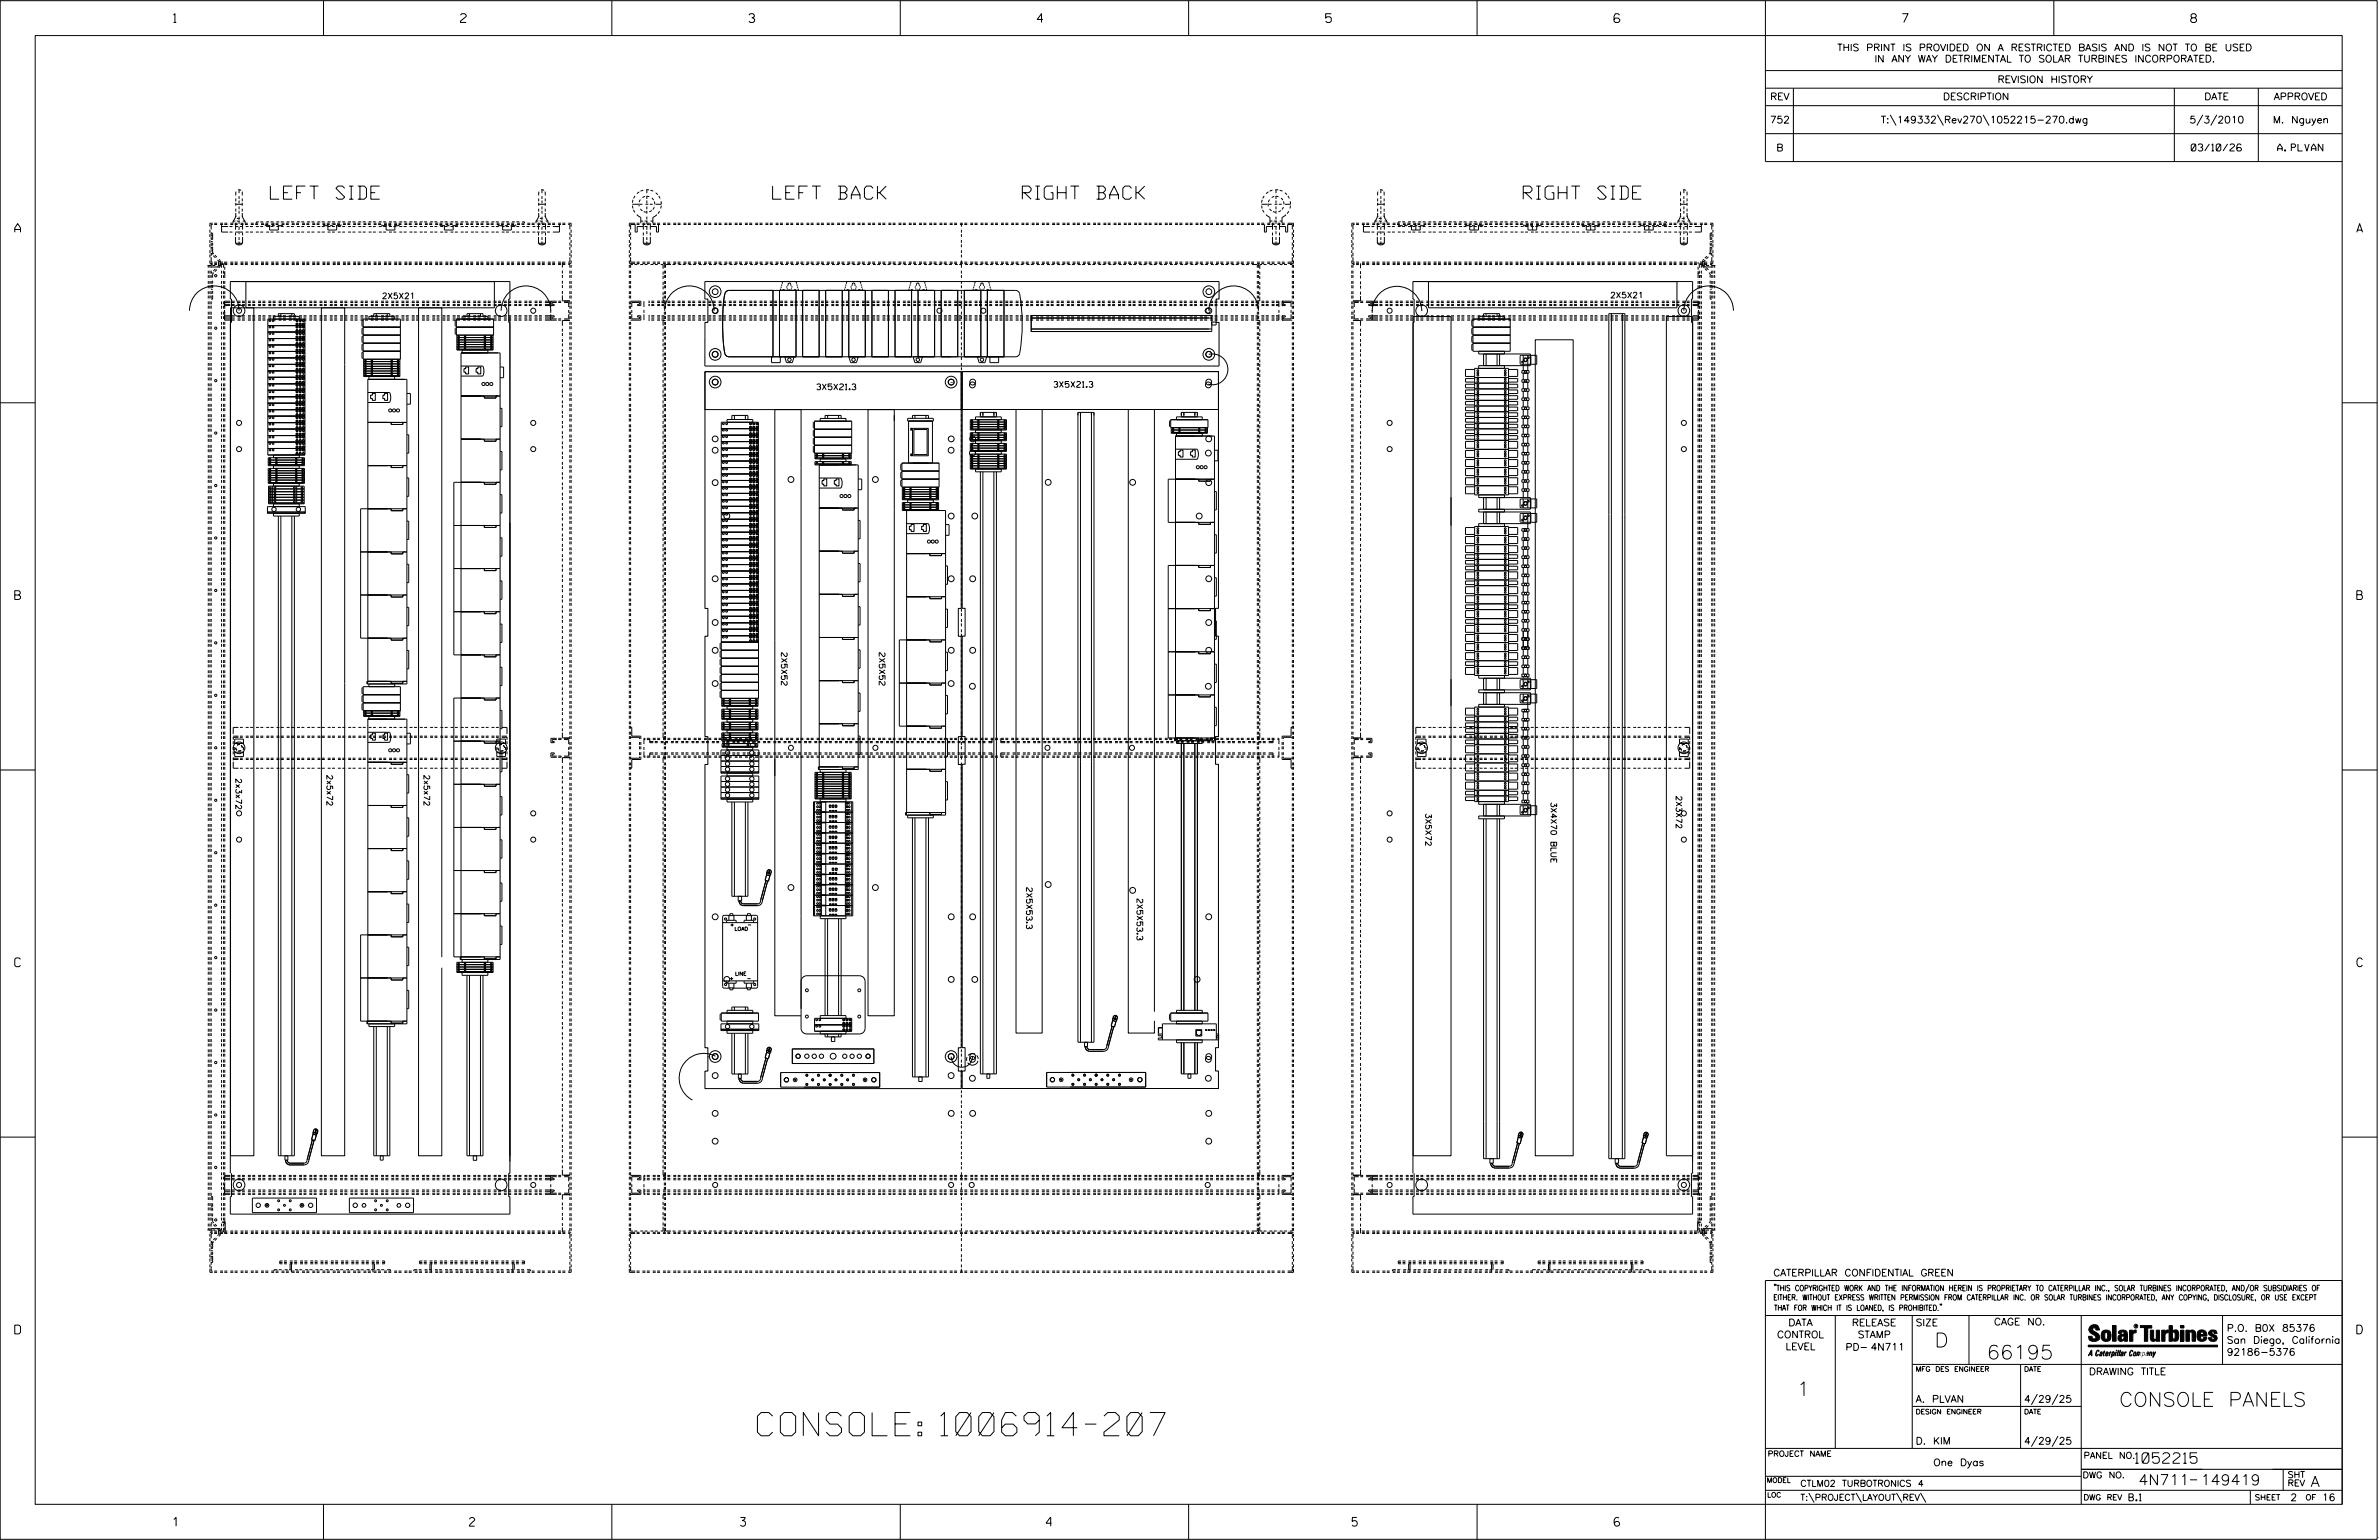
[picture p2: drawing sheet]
<svg xmlns="http://www.w3.org/2000/svg" width="864mm" height="559mm" viewBox="0 0 864 559" stroke-linecap="round" stroke-linejoin="round" font-family="sans-serif">
<defs><g id="words">
<text font-size="8.5" x="275" y="521">CONSOLE: 1006914-207</text>
<g font-size="5.1">
<text x="702.3" y="488.8">D</text>
<text x="721.2" y="493.2">66195</text>
<text x="652.2" y="506.5">1</text>
<text x="769.3" y="510.3">CONSOLE PANELS</text>
</g>
<g font-size="4.8">
<text x="98.1" y="72.3">LEFT SIDE</text>
<text x="280.5" y="72.3">LEFT BACK</text>
<text x="371.1" y="72.3">RIGHT BACK</text>
<text x="553" y="72.3">RIGHT SIDE</text>
</g>
<g font-size="3.8">
<text x="775.1" y="531">1052215</text>
<text x="776.3" y="538.9">4N711</text>
<text x="798.8" y="538.9">149419</text>
<text x="838.8" y="539.5">A</text>
</g>
<g font-size="3.2">
<text x="63" y="8.2">1</text>
<text x="167.2" y="8.2">2</text>
<text x="271.8" y="8.2">3</text>
<text x="376.5" y="8.2">4</text>
<text x="481.2" y="8.2">5</text>
<text x="690.6" y="8.2">7</text>
<text x="795.3" y="8.2">8</text>
<text x="5.4" y="84.3">A</text>
<text x="855.5" y="84.3">A</text>
<text x="5.4" y="217.5">B</text>
<text x="855.6" y="217.5">B</text>
<text x="5.4" y="350.8">C</text>
<text x="855.6" y="350.8">C</text>
<text x="5.4" y="484">D</text>
<text x="855.6" y="484">D</text>
<text x="62.8" y="553.8">1</text>
<text x="170.4" y="553.8">2</text>
<text x="268.8" y="553.8">3</text>
<text x="379.8" y="553.8">4</text>
<text x="490.8" y="553.8">5</text>
<text x="585.9" y="553.8">6</text>
</g>
<g font-size="2.5">
<text x="666.9" y="18.5">THIS PRINT IS PROVIDED ON A RESTRICTED BASIS AND IS NOT TO BE USED</text>
<text x="680.5" y="22.6">IN ANY WAY DETRIMENTAL TO SOLAR TURBINES INCORPORATED.</text>
<text x="725.1" y="30">REVISION HISTORY</text>
<text x="642.6" y="36.3">REV</text>
<text x="705.3" y="36.3">DESCRIPTION</text>
<text x="800.2" y="36.3">DATE</text>
<text x="825.4" y="36.3">APPROVED</text>
<text x="642.5" y="44.7">752</text>
<text x="682.8" y="44.7">T:\149332\Rev270\1052215-270.dwg</text>
<text x="794.8" y="44.7">5/3/2010</text>
<text x="825.1" y="44.7">M. Nguyen</text>
<text x="644.8" y="54.8">B</text>
<text x="795.4" y="54.8">03/10/26</text>
<text x="826.8" y="54.8">A. PLVAN</text>
<text x="643.8" y="463">CATERPILLAR CONFIDENTIAL GREEN</text>
<text x="645.1" y="485.5">CONTROL</text>
<text x="649.2" y="481.1">DATA</text>
<text x="672.3" y="481.1">RELEASE</text>
<text x="674.4" y="485.5">STAMP</text>
<text x="695.4" y="481.1">SIZE</text>
<text x="723.8" y="480.8">CAGE NO.</text>
<text x="808.4" y="483.1">P.O. B0X 85376</text>
<text x="648.2" y="489.8">LEVEL</text>
<text x="669.9" y="490">PD- 4N711</text>
<text x="808.4" y="487.5">San Diego, California</text>
<text x="808.4" y="491.8">92186-5376</text>
<text x="758.3" y="498.9">DRAWING TITLE</text>
<text x="695.4" y="508.9">A. PLVAN</text>
<text x="734.8" y="508.9">4/29/25</text>
<text x="695.4" y="524.1">D. KIM</text>
<text x="734.8" y="524.1">4/29/25</text>
<text x="701.8" y="531.9">One Dyas</text>
<text x="772.8" y="544.6">B.1</text>
<text x="831.4" y="544.6">2</text>
<text x="842.9" y="544.6">16</text>
</g>
<g font-size="2.3">
<text x="756.4" y="529.2">PANEL NO.</text>
<text x="653.5" y="539.4">CTLM02 TURBOTRONICS 4</text>
<text x="756" y="536.3">DWG NO.</text>
<text x="830.4" y="539.3">REV</text>
<text x="830.4" y="536.2">SHT</text>
<text x="653.5" y="544.5">T:\PROJECT\LAYOUT\REV\</text>
</g>
<g font-size="2.1">
<text x="138.6" y="108.4">2X5X21</text>
<text x="584.5" y="108.1">2X5X21</text>
<text x="296.5" y="141.4">3X5X21.3</text>
<text x="382.6" y="140.5">3X5X21.3</text>
<text x="283.6" y="236.8" transform="rotate(90 283.6 236.8)">2X5X52</text>
<text x="319.2" y="236.8" transform="rotate(90 319.2 236.8)">2X5X52</text>
<text x="118.6" y="281.1" transform="rotate(90 118.6 281.1)">2x5x72</text>
<text x="153.9" y="281.1" transform="rotate(90 153.9 281.1)">2x5x72</text>
<text x="85.6" y="282.4" transform="rotate(90 85.6 282.4)">2x3x72</text>
<text x="563" y="291" transform="rotate(90 563 291)">3X4X70 BLUE</text>
<text x="608.4" y="288.7" transform="rotate(90 608.4 288.7)">2X3X72</text>
<text x="517.5" y="295.1" transform="rotate(90 517.5 295.1)">3X5X72</text>
<text x="372.6" y="322.1" transform="rotate(90 372.6 322.1)">2X5X53.3</text>
<text x="412.7" y="326.2" transform="rotate(90 412.7 326.2)">2X5X53.3</text>
</g>
<g font-size="2">
<text x="643.8" y="468.4">&quot;THIS COPYRIGHTED WORK AND THE INFORMATION HEREIN IS PROPRIETARY TO CATERPILLAR INC., SOLAR TURBINES INCORPORATED, AND/OR SUBSIDIARIES OF</text>
<text x="643.8" y="471.8">EITHER. WITHOUT EXPRESS WRITTEN PERMISSION FROM CATERPILLAR INC. OR SOLAR TURBINES INCORPORATED, ANY COPYING, DISCLOSURE, OR USE EXCEPT</text>
<text x="644" y="475.6">THAT FOR WHICH IT IS LOANED, IS PROHIBITED.&quot;</text>
<text x="641.7" y="528.5">PROJECT NAME</text>
<text x="756.3" y="544.3">DWG REV</text>
<text x="818.5" y="544.3">SHEET</text>
<text x="836.9" y="544.3">OF</text>
</g>
<g font-size="1.8">
<text x="695.4" y="497.6">MFG DES ENGINEER</text>
<text x="734.8" y="497.6">DATE</text>
<text x="695.4" y="513.1">DESIGN ENGINEER</text>
<text x="734.8" y="513.1">DATE</text>
<text x="641.3" y="538">MODEL</text>
<text x="641.5" y="543.3">LOC</text>
</g>
<g font-size="1.3">
<text x="266.6" y="337.7">LOAD</text>
<text x="271.3" y="336.2">-</text>
<text x="266.9" y="354">LINE</text>
<text x="264.7" y="355.7">+</text>
<text x="271.1" y="355.7">-</text>
</g>
<text font-size=".9" x="775.1" y="481.7">R</text>
</g></defs>
<g fill="none" stroke="#000" stroke-width=".36">
<path d="M.1 .2h862.8v558.4h-862.8zM12.8 12.9h837.4v533h-837.4zM117.4 .2v12.7M222.1 .2v12.7M326.8 .2v12.7M431.5 .2v12.7M536.2 .2v12.7M587.9 5.5l-.5-.5h-1l-.5 1v1.7l.5 .4h1l.6-.4v-.6l-.6-.5h-1l-.5 .5M640.9 .2v58.4h209.3M745.6 .2v12.7M640.9 25.6h209.3M640.9 32h209.3"/>
<path d="M640.9 38.3h209.3M651 32v26.6M789.3 32v26.6M819.8 32v26.6M640.9 48.5h209.3M686.2 41.7l2.1 3.8M703.3 41.7l2.2 3.8M719.9 41.7l2.1 3.8M799.6 41.7l-2.1 3.8M804.7 41.7l-2.2 3.8M85.6 78.2l-.3 1.1-.7 .9M85.6 78.2l.1 .5"/>
<path d="M85.6 71.4v.1M85.6 72v1.1M85.6 73.6v1M85.6 75.7v1.1M85.6 77.3v.9M85.6 74.1h2.3M85.6 75.2h.1M85.7 69.5l-.1 1.4M86 79.1l1 .2M86 69.1h.1M86.5 68.9l1 .2M86.8 70.6h.1"/>
<path d="M86.8 78.1h.1M86.8 68.9v1.2M86.8 71.2v1M86.8 72.7v1.1M86.8 74.3v.1M86.8 74.9v1.1M86.8 76.5v1M86.8 78.6v1.1M87.5 79.1h.1M87.8 69.5l.1 1.4M87.9 78.2l-.1 .5M87.9 78.2l.4 1.1 .7 .9"/>
<path d="M87.9 71.4v.1M87.9 72v1.1M87.9 73.6v1M87.9 75.7v1.1M87.9 77.3v.9M88 75.2h.1M195.5 78.2l.2 .5M195.5 74.1h2.4M195.5 71.4v.1M195.5 72v1.1M195.5 73.6v1M195.5 75.7v1.1"/>
<path d="M195.5 77.3v.9M195.5 78.2l-.3 1.1-.6 .9M195.6 75.2h.1M195.7 69.5l-.2 1.4M196 79.1l1 .2M196 69.1h.1M196.5 68.9l1 .2M196.7 70.6h.1M196.7 78.1h.1M196.7 68.9v1.2M196.7 71.2v1M196.7 72.7v1.1"/>
<path d="M196.7 74.3v.1M196.7 74.9v1.1M196.7 76.5v1M196.7 78.6v1.1M197.5 79.1h.1M197.8 69.5l.1 1.4M197.9 75.2h.1M197.9 78.2l.4 1.1 .6 .9M197.9 71.4v.1M197.9 72v1.1M197.9 73.6v1M197.9 75.7v1.1"/>
<path d="M197.9 77.3v.9M197.9 78.2l-.1 .5M229.5 74.1h.1M229.6 74.1h2M229.6 74.6l.2 1M229.8 72.5l-.2 1.1M229.9 76.1l.6 1M230.5 71.1l-.5 .9M230.8 77.5h.1M230.8 70.7h.1M231.1 77.9l1.5 1v2.1M232 73.8v1.1"/>
<path d="M232.1 69.6l-.9 .7M232.2 74.1h1M232.2 75.4h.1M232.5 75.8l.7 .7M232.5 72.4l-.5 .9M232.8 72h.1M233.5 69l-1 .4M233.7 76.8l1 .2M233.7 74.1h.1M234 68.9h.1M234.2 71.3l-1 .4M234.3 74.1h1"/>
<path d="M234.6 68.9h1M234.7 71.2l1 .2M234.8 68.9v1.2M234.8 71.2v1M234.8 72.7v1.1M234.8 74.3v.1M234.8 74.9v1.1M234.8 76.5v1M234.8 78.6v1.1M234.8 70.6h.1M234.8 78.1h.1M235.2 77h.1"/>
<path d="M235.9 74.1h1M236.1 69l1 .4M236.2 71.6h.1M236.6 76.4l-.9 .5M236.6 71.9l.7 .7M237.5 74.1h.1M237.5 73.1l.2 1M237.5 75.1l-.5 .9M237.6 69.6h.1M237.7 74.6h-.1M238 74.1h2.1M238 70l.8 .7"/>
<path d="M238.5 77.9l-1.5 1v2.1h1M239.1 71.1l.5 .9M239.4 76.6l-.6 .9M239.7 76.1l-.1 .1M239.8 72.5h.1M240 73l.1 1.1M240 74.6l-.1 1M457.9 74.1h2.1M458 74.1h.1M458 74.6l.2 1M458.2 72.5l-.2 1.1M458.4 76.1l.5 1"/>
<path d="M458.9 71.1l-.5 .9M459.2 77.5h.1M459.2 70.7h.1M459.6 77.9l1.4 1v2.1M460.3 73.8l.1 1.1M460.4 69.6l-.8 .7M460.6 74.1h1M460.6 75.4h.1M460.9 75.8l.7 .7M460.9 72.4l-.5 .9M461.2 72h.1M461.9 69l-1 .4"/>
<path d="M462.1 76.8l1 .2M462.1 74.1h.1M462.4 68.9h.1M462.6 71.3l-1 .4M462.7 74.1h1M463 68.9h1M463.1 71.2l1 .2M463.2 68.9v1.2M463.2 71.2v1M463.2 72.7v1.1M463.2 74.3v.1M463.2 74.9v1.1"/>
<path d="M463.2 76.5v1M463.2 78.6v1.1M463.2 70.6h.1M463.2 78.1h.1M463.6 77h.1M464.3 74.1h1M464.5 69l1 .4M464.6 71.6h.1M465 76.4l-.9 .5M465 71.9l.7 .7M465.8 74.1h.1M465.9 75.1l-.5 .9"/>
<path d="M465.9 73.1l.2 1M466 69.6h.1M466.1 74.6h.1M466.4 74.1h2.1M466.4 70l.8 .7M466.9 77.9l-1.5 1v2.1M467.5 71.1l.5 .9M467.8 76.6l-.6 .9M468.1 76.1v.1M468.2 72.5h.1M468.3 73l.2 1.1M468.5 74.6l-.3 1"/>
<path d="M500.1 75.2h.1M500.1 78.2l-.4 1.1-.6 .9M500.1 78.2l.1 .5M500.1 74.1h2.4M500.1 71.4v.1M500.1 72v1.1M500.1 73.6v1M500.1 75.7v1.1M500.1 77.3v.9M500.2 69.5l-.1 1.4M500.5 69.1h.1M500.5 79.1l1 .2"/>
<path d="M501 68.9l1 .2M501.3 68.9v1.2M501.3 71.2v1M501.3 72.7v1.1M501.3 74.3v.1M501.3 74.9v1.1M501.3 76.5v1M501.3 78.6v1.1M501.3 70.6h.1M501.3 78.1h.1M502 79.1h.1M502.4 69.5l.1 1.4"/>
<path d="M502.5 78.2l-.1 .5M502.5 78.2l.3 1.1 .7 .9M502.5 71.4v.1M502.5 72v1.1M502.5 73.6v1M502.5 75.7v1.1M502.5 77.3v.9M502.5 75.2h.1M610.1 78.2l-.4 1.1-.6 .9M610.1 78.2l.1 .5M610.1 74.1h2.3M610.1 71.4v.1"/>
<path d="M610.1 72v1.1M610.1 73.6v1M610.1 75.7v1.1M610.1 77.3v.9M610.1 75.2h.1M610.2 69.5l-.1 1.4M610.5 79.1l1 .2M610.5 69.1h.1M611 68.9l1 .2M611.2 70.6h.1M611.2 78.1h.1M611.3 68.9v1.2"/>
<path d="M611.3 71.2v1M611.3 72.7v1.1M611.3 74.3v.1M611.3 74.9v1.1M611.3 76.5v1M611.3 78.6v1.1M612 79.1h.1M612.3 69.5l.1 1.4M612.4 78.2l-.1 .5M612.4 78.2l.4 1.1 .6 .9M612.4 71.4v.1M612.4 72v1.1"/>
<path d="M612.4 73.6v1M612.4 75.7v1.1M612.4 77.3v.9M612.4 75.2h.1M75.3 96.3h1.3M75.6 97.7h.1M75.6 96.3v.9M75.6 98.2v1.1M75.6 99.8v1.1M76.2 86.5h.1M76.2 97.7h.1M76.2 94.5v1.1h1"/>
<path d="M76.2 82.8h.1M76.2 83.4v1M76.2 84.9v1.1M76.2 87.1v1M76.2 88.7v1M76.2 90.2v.1M76.2 90.8v1M76.2 92.4v1M76.2 93.9v.1M76.2 96.1v1.1M76.2 98.2v1.1M76.2 99.8v1.1"/>
<path d="M76.6 95.1h.6M76.6 96h.6M76.6 81.5h.6M76.6 84.6h.6v2.4M76.6 89.7h.6M76.6 91.1h.6M76.6 88.9h.6M76.6 85.5h.6M76.6 86.8h.6M76.6 87.6h.6M76.6 83.8h.1M76.6 87.5h.1"/>
<path d="M76.6 97.7h.1M76.7 81.5v1.8M76.7 84.3v1.1M76.7 85.9v1.1M76.7 88v1.1M76.7 89.6v1.1M76.7 91.2h.1M76.7 91.8v1M76.7 93.3v1.8M76.7 95.6v1.6M76.7 98.2v1.1M76.7 99.8v1.1"/>
<path d="M76.7 92l.4 .4M76.7 96.9h3.2M77.1 96.3h1M77.1 98.7l-.4 .4M77.2 88v1.1M77.2 89.6v2.4h-.6M77.2 91.8l.4 .4M77.2 87.5h.1M77.2 81h-1v1.3M77.4 92.8l.8 .8M77.6 98.9l-.4 .5v1.4M77.8 95.1h1"/>
<path d="M77.8 96h1M77.8 95.6h1M77.8 81.5h1M77.8 81h1M78 92.6l.7 .7M78.2 97.6l-.8 .7M78.6 93.9h.1M78.6 97.2h.1M78.7 96.3h.1M78.7 97.8l-.7 .8M79 94.3l.4 .4v1.7l-.4 .4M79.1 93.7h.1"/>
<path d="M79.1 97.4h.1M79.2 96.3h1.2v.9M79.3 95.1h.1M79.3 96h.1M79.3 95.6h.1M79.3 81.5h.1M79.3 81h.1M79.4 96.2h.5M79.4 94.9h.5M79.5 94.1l.4 .4v2.1l-.4 .4M79.9 95.1h1.1M79.9 96h1.1"/>
<path d="M79.9 95.6h1.1M79.9 81.5h1.1M79.9 81h1.1M80.4 97.7h.1M80.4 81.5v2.7h2.4M80.4 98.2v1.1M80.4 99.8v1.1M80.4 82.2h2.4M81.2 97.7h.1M81.2 95.6v1.6M81.2 98.2v1.1M81.2 99.8v1.1"/>
<path d="M81.2 99h.4M81.2 99.1h.4M81.5 95.1h1M81.5 96h1M81.5 95.6h1M81.5 81.5h1M81.5 81h1M81.6 95.1v.6M81.6 96.8v1.1M81.6 98.4v2.5M81.6 96.3h.1M83 95.1h.1"/>
<path d="M83 96h.1M83 95.6h.1M83 81.5h.1M83 81h.1M83.3 84.2h1.1M83.3 82.2h1.1M83.6 95.1h1.1M83.6 96h1.1M83.6 95.6h1.1M83.6 81.5h1.1M83.6 81h1.1M84.6 80.2v.8"/>
<path d="M84.6 80.2h.8M84.9 84.2h.1M84.9 82.2h.1M85.2 95.1h1.1M85.2 96h1.1M85.2 95.6h1.1M85.2 81.5h1.1M85.2 81h1.1M85.5 84.2h1M85.5 82.2h1M85.5 83.8v.1M85.5 88.3a1.64 1.64 0 0 0 2.6 0"/>
<path d="M85.5 81v2.3M85.5 84.4v1M85.5 86v2.3M85.5 88.3h2.6M86 80.2h1M86.8 95.1h.1M86.8 96h.1M86.8 81.5h.1M86.8 95.6h.1M86.8 81h.1M86.8 80.2v1M86.8 81.8h.1"/>
<path d="M86.8 82.3v1.1M86.8 83.9v1M86.8 85.5h.1M86.8 86v1.1M86.8 87.6v1.3M87.1 84.2h1M87.1 82.2h1M87.3 95.1h1.1M87.3 96h1.1M87.3 95.6h1.1M87.3 81.5h1.1M87.3 81h1.1"/>
<path d="M87.6 80.2h.1M88 83.8v.1M88.1 81v2.3M88.1 84.4v1M88.1 86v2.3M88.1 80.2h.9M88.6 84.2h.1M88.6 82.2h.1M88.9 95.1h1.1M88.9 96h1.1M88.9 95.6h1.1M88.9 81.5h1.1"/>
<path d="M89 80.2l-.1 .8h1.1M89.2 84.2h1M89.2 82.2h1M90.5 95.1h.1M90.5 96h.1M90.5 95.6h.1M90.5 81.5h.1M90.5 81h.1M90.8 84.2h1M90.8 82.2h1M91.1 95.1h1M91.1 96h1"/>
<path d="M91.1 95.6h1M91.1 81.5h1M91.1 81h1M92.4 84.2h.1M92.4 82.2h.1M92.6 95.1h1.1M92.6 96h1.1M92.6 95.6h1.1M92.6 81.5h1.1M92.6 81h1.1M92.9 84.2h1M92.9 82.2h1"/>
<path d="M93.9 80.5h-.8v.5M94.2 95.1h.1M94.2 96h.1M94.2 81.5h.1M94.2 95.6h.1M94.2 81h.1M94.5 80.5h1M94.5 84.2h1M94.5 82.2h1M94.8 95.1h1M94.8 96h1M94.8 95.6h1"/>
<path d="M94.8 81.5h1M94.8 81h1M96.1 80.5h.1M96.1 84.2h.1M96.1 82.2h.1M96.3 81.5v.4h1.8M96.3 95.1h1.1M96.3 96h1.1M96.3 95.6h1.1M96.3 81.5h1.1M96.3 81h1.1M96.6 80.5h1.1"/>
<path d="M96.6 84.2h1.1M96.6 82.2h1.1M97.9 81.9v1.6h3.1v-1.6M97.9 95.1h.1M97.9 96h.1M97.9 95.6h.1M97.9 81.5h.1M97.9 81h.1M98.2 80.5h1.1M98.2 84.2h1.1M98.2 82.2h1.1M98.5 95.1h1"/>
<path d="M98.5 96h1M98.5 95.6h1M98.5 81.5h1M98.5 81h1M98.7 81.9h1M99.4 81v.5M99.8 80.5h.1M99.8 84.2h.1M99.8 82.2h.1M100 95.1h1.1M100 96h1.1M100 95.6h1.1"/>
<path d="M100 81.5h1.1M100 81h1.1M100.2 81.9h.1M100.3 80.5h1.1M100.3 84.2h1.1M100.3 82.2h1.1M101.6 95.1h.1M101.6 96h.1M101.6 95.6h.1M101.6 81.5h.1M101.6 81h.1M101.9 80.5h1.1"/>
<path d="M101.9 84.2h1.1M101.9 82.2h1.1M102.2 95.1h1.1M102.2 96h1.1M102.2 95.6h1.1M102.2 81.5h1.1M102.2 81h1.1M102.6 81.5v.4h-1.8M103.5 80.5h.1M103.5 84.2h.1M103.5 82.2h.1M103.8 95.1h1"/>
<path d="M103.8 96h1M103.8 95.6h1M103.8 81.5h1M103.8 81h1M104.1 80.5h1M104.1 84.2h1M104.1 82.2h1M105.4 95.1h.1M105.4 96h.1M105.4 81.5h.1M105.4 95.6h.1M105.4 81h.1"/>
<path d="M105.6 80.5h1.1M105.6 84.2h1.1M105.6 82.2h1.1M105.9 95.1h1.1M105.9 96h1.1M105.9 95.6h1.1M105.9 81.5h1.1M105.9 81h1.1M107.2 80.5h.1M107.2 84.2h.1M107.2 82.2h.1M107.5 95.1h1"/>
<path d="M107.5 96h1M107.5 95.6h1M107.5 81.5h1M107.5 81h1M107.8 80.5h1M107.8 84.2h1M107.8 82.2h1M109.1 95.1h.1M109.1 96h.1M109.1 95.6h.1M109.1 81.5h.1M109.1 81h.1"/>
<path d="M109.4 80.5h1M109.4 84.2h1M109.4 82.2h1M109.6 95.1h1.1M109.6 96h1.1M109.6 95.6h1.1M109.6 81.5h1.1M109.6 81h1.1M110.9 80.5h.1M110.9 84.2h.1M110.9 82.2h.1M111.2 95.1h1.1"/>
<path d="M111.2 96h1.1M111.2 95.6h1.1M111.2 81.5h1.1M111.2 81h1.1M111.5 80.5h1M111.5 84.2h1M111.5 82.2h1M112.8 95.1h.1M112.8 96h.1M112.8 95.6h.1M112.8 81.5h.1M112.8 81h.1"/>
<path d="M113.1 80.5h1M113.1 84.2h1M113.1 82.2h1M113.3 95.1h1.1M113.3 96h1.1M113.3 95.6h1.1M113.3 81.5h1.1M113.3 81h1.1M114.7 80.5h.1M114.7 84.2h.1M114.7 82.2h.1M114.9 95.1h1.1"/>
<path d="M114.9 96h1.1M114.9 95.6h1.1M114.9 81.5h1.1M114.9 81h1.1M115.2 80.5h1.1M115.2 84.2h1.1M115.2 82.2h1.1M116.5 95.1h.1M116.5 96h.1M116.5 95.6h.1M116.5 81.5h.1M116.5 81h.1"/>
<path d="M116.8 80.5h1.1M116.8 84.2h1.1M116.8 82.2h1.1M117.1 95.1h1M117.1 96h1M117.1 95.6h1M117.1 81.5h1M117.1 81h1M117.4 81.5v.4h1.9M118.4 80.5h.1M118.4 84.2h.1M118.4 82.2h.1"/>
<path d="M118.6 95.1h1.1M118.6 96h1.1M118.6 95.6h1.1M118.6 81.5h1.1M118.6 81h1.1M118.9 80.5h1.1M118.9 84.2h1.1M118.9 82.2h1.1M119 81.9v1.6h3.2v-1.6M119.8 81.9h1.1M120.2 95.1h.1M120.2 96h.1"/>
<path d="M120.2 95.6h.1M120.2 81.5h.1M120.2 81h.1M120.5 80.5h1.1M120.5 84.2h1.1M120.5 82.2h1.1M120.6 81v.5M120.8 95.1h1M120.8 96h1M120.8 95.6h1M120.8 81.5h1M120.8 81h1"/>
<path d="M121.4 81.9h.1M122.1 80.5h.1M122.1 84.2h.1M122.1 82.2h.1M122.4 95.1h1M122.4 96h1M122.4 95.6h1M122.4 81.5h1M122.4 81h1M122.6 80.5h1.1M122.6 84.2h1.1M122.6 82.2h1.1"/>
<path d="M123.8 81.5v.4h-1.8M124 95.1h.1M124 96h.1M124 95.6h.1M124 81.5h.1M124 81h.1M124.2 80.5h1.1M124.2 84.2h1.1M124.2 82.2h1.1M124.5 95.1h1.1M124.5 96h1.1M124.5 95.6h1.1"/>
<path d="M124.5 81.5h1.1M124.5 81h1.1M125.8 80.5h.1M125.8 84.2h.1M125.8 82.2h.1M126.1 95.1h1M126.1 96h1M126.1 95.6h1M126.1 81.5h1M126.1 81h1M126.4 80.5h1M126.4 84.2h1"/>
<path d="M126.4 82.2h1M127.7 95.1h.1M127.7 96h.1M127.7 95.6h.1M127.7 81.5h.1M127.7 81h.1M128 80.5h1M128 84.2h1M128 82.2h1M128.2 95.1h1.1M128.2 96h1.1M128.2 95.6h1.1"/>
<path d="M128.2 81.5h1.1M128.2 81h1.1M129.5 80.5h.1M129.5 84.2h.1M129.5 82.2h.1M129.8 95.1h1M129.8 96h1M129.8 95.6h1M129.8 81.5h1M129.8 81h1M130.1 80.5h1M130.1 84.2h1"/>
<path d="M130.1 82.2h1M131.4 95.1h.1M131.4 96h.1M131.4 95.6h.1M131.4 81.5h.1M131.4 81h.1M131.7 80.5h1M131.7 84.2h1M131.7 82.2h1M131.9 95.1h1.1M131.9 96h1.1M131.9 95.6h1.1"/>
<path d="M131.9 81.5h1.1M131.9 81h1.1M133.2 80.5h.1M133.2 84.2h.1M133.2 82.2h.1M133.5 95.1h1.1M133.5 96h1.1M133.5 95.6h1.1M133.5 81.5h1.1M133.5 81h1.1M133.8 80.5h1.1M133.8 84.2h1.1"/>
<path d="M133.8 82.2h1.1M135.1 95.1h.1M135.1 96h.1M135.1 81.5h.1M135.1 95.6h.1M135.1 81h.1M135.4 80.5h1M135.4 84.2h1M135.4 82.2h1M135.6 95.1h1.1M135.6 96h1.1M135.6 95.6h1.1"/>
<path d="M135.6 81.5h1.1M135.6 81h1.1M136.9 80.5h.1M136.9 84.2h.1M136.9 82.2h.1M137.2 95.1h1.1M137.2 96h1.1M137.2 95.6h1.1M137.2 81.5h1.1M137.2 81h1.1M137.5 80.5h1.1M137.5 84.2h1.1"/>
<path d="M137.5 82.2h1.1M138.6 81.5v.4h1.8M138.8 95.1h.1M138.8 96h.1M138.8 95.6h.1M138.8 81.5h.1M138.8 81h.1M139.1 80.5h1.1M139.1 84.2h1.1M139.1 82.2h1.1M139.4 95.1h1M139.4 96h1"/>
<path d="M139.4 95.6h1M139.4 81.5h1M139.4 81h1M140.2 81.9v1.6h3.1v-1.6M140.7 80.5h.1M140.7 84.2h.1M140.7 82.2h.1M141 95.1h1M141 96h1M141 95.6h1M141 81.5h1M141 81h1"/>
<path d="M141 81.9h1M141.2 80.5h1.1M141.2 84.2h1.1M141.2 82.2h1.1M141.7 81v.5M142.5 95.1h.1M142.5 96h.1M142.5 81.5h.1M142.5 95.6h.1M142.5 81h.1M142.5 81.9h.1M142.8 80.5h1.1"/>
<path d="M142.8 84.2h1.1M142.8 82.2h1.1M143.1 95.1h1M143.1 96h1M143.1 95.6h1M143.1 81.5h1M143.1 81h1M144.4 80.5h.1M144.4 84.2h.1M144.4 82.2h.1M144.7 95.1h1M144.7 96h1"/>
<path d="M144.7 95.6h1M144.7 81.5h1M144.7 81h1M144.9 81.5v.4h-1.8M145 80.5h1M145 84.2h1M145 82.2h1M146.3 95.1h.1M146.3 96h.1M146.3 95.6h.1M146.3 81.5h.1M146.3 81h.1"/>
<path d="M146.5 80.5h1.1M146.5 84.2h1.1M146.5 82.2h1.1M146.8 95.1h1M146.8 96h1M146.8 95.6h1M146.8 81.5h1M146.8 81h1M148.1 80.5h.1M148.1 84.2h.1M148.1 82.2h.1M148.4 95.1h1"/>
<path d="M148.4 96h1M148.4 95.6h1M148.4 81.5h1M148.4 81h1M148.7 80.5h1M148.7 84.2h1M148.7 82.2h1M150 95.1h.1M150 96h.1M150 95.6h.1M150 81.5h.1M150 81h.1"/>
<path d="M150.2 80.5h1.1M150.2 84.2h1.1M150.2 82.2h1.1M150.5 95.1h1.1M150.5 96h1.1M150.5 95.6h1.1M150.5 81.5h1.1M150.5 81h1.1M151.8 80.5h.1M151.8 84.2h.1M151.8 82.2h.1M152.1 95.1h1.1"/>
<path d="M152.1 96h1.1M152.1 95.6h1.1M152.1 81.5h1.1M152.1 81h1.1M152.4 80.5h1M152.4 84.2h1M152.4 82.2h1M153.7 95.1h.1M153.7 96h.1M153.7 81.5h.1M153.7 95.6h.1M153.7 81h.1"/>
<path d="M154 80.5h1M154 84.2h1M154 82.2h1M154.2 95.1h1.1M154.2 96h1.1M154.2 95.6h1.1M154.2 81.5h1.1M154.2 81h1.1M155.5 80.5h.1M155.5 84.2h.1M155.5 82.2h.1M155.8 95.1h1.1"/>
<path d="M155.8 96h1.1M155.8 95.6h1.1M155.8 81.5h1.1M155.8 81h1.1M156.1 80.5h1.1M156.1 84.2h1.1M156.1 82.2h1.1M157.4 95.1h.1M157.4 96h.1M157.4 95.6h.1M157.4 81.5h.1M157.4 81h.1"/>
<path d="M157.7 80.5h1.1M157.7 84.2h1.1M157.7 82.2h1.1M158 95.1h1M158 96h1M158 95.6h1M158 81.5h1M158 81h1M159.3 80.5h.1M159.3 84.2h.1M159.3 82.2h.1M159.5 95.1h1.1"/>
<path d="M159.5 96h1.1M159.5 95.6h1.1M159.5 81.5h1.1M159.5 81h1.1M159.7 81.5v.4h1.9M159.8 80.5h1.1M159.8 84.2h1.1M159.8 82.2h1.1M161.1 95.1h.1M161.1 96h.1M161.1 95.6h.1M161.1 81.5h.1"/>
<path d="M161.1 81h.1M161.3 81.9v1.6h3.2v-1.6M161.4 80.5h1.1M161.4 84.2h1.1M161.4 82.2h1.1M161.7 95.1h1M161.7 96h1M161.7 95.6h1M161.7 81.5h1M161.7 81h1M162.1 81.9h1.1M163 80.5h.1"/>
<path d="M163 84.2h.1M163 82.2h.1M163.3 95.1h1M163.3 96h1M163.3 95.6h1M163.3 81.5h1M163.3 81h1M163.5 80.5h1.1M163.5 84.2h1.1M163.5 82.2h1.1M163.7 81.9h.1M164.8 95.1h.1"/>
<path d="M164.8 96h.1M164.8 81.5h.1M164.8 95.6h.1M164.8 81h.1M165.1 80.5h1.1M165.1 84.2h1.1M165.1 82.2h1.1M165.4 95.1h1M165.4 96h1M165.4 95.6h1M165.4 81.5h1M165.4 81h1"/>
<path d="M166.1 81.5v.4h-1.9M166.7 80.5h.1M166.7 84.2h.1M166.7 82.2h.1M167 95.1h1M167 96h1M167 95.6h1M167 81.5h1M167 81h1M167.3 80.5h1M167.3 84.2h1M167.3 82.2h1"/>
<path d="M168.6 95.1h.1M168.6 96h.1M168.6 95.6h.1M168.6 81.5h.1M168.6 81h.1M168.8 80.5h1.1M168.8 84.2h1.1M168.8 82.2h1.1M169.1 95.1h1.1M169.1 96h1.1M169.1 95.6h1.1M169.1 81.5h1.1"/>
<path d="M169.1 81h1.1M170.4 80.5h.1M170.4 84.2h.1M170.4 82.2h.1M170.7 95.1h1.1M170.7 96h1.1M170.7 95.6h1.1M170.7 81.5h1.1M170.7 81h1.1M171 80.5h1M171 84.2h1M171 82.2h1"/>
<path d="M172.3 95.1h.1M172.3 96h.1M172.3 81.5h.1M172.3 95.6h.1M172.3 81h.1M172.5 80.5h1.1M172.5 84.2h1.1M172.5 82.2h1.1M172.8 95.1h1.1M172.8 96h1.1M172.8 95.6h1.1M172.8 81.5h1.1"/>
<path d="M172.8 81h1.1M174.1 80.5h.1M174.1 84.2h.1M174.1 82.2h.1M174.4 95.1h1.1M174.4 96h1.1M174.4 95.6h1.1M174.4 81.5h1.1M174.4 81h1.1M174.7 80.5h1.1M174.7 84.2h1.1M174.7 82.2h1.1"/>
<path d="M176 95.1h.1M176 96h.1M176 81.5h.1M176 95.6h.1M176 81h.1M176.3 80.5h1M176.3 84.2h1M176.3 82.2h1M176.5 95.1h1.1M176.5 96h1.1M176.5 95.6h1.1M176.5 81.5h1.1"/>
<path d="M176.5 81h1.1M177.9 80.5h.1M177.9 84.2h.1M177.9 82.2h.1M178.1 95.1h1.1M178.1 96h1.1M178.1 95.6h1.1M178.1 81.5h1.1M178.1 81h1.1M178.4 80.5h1.1M178.4 84.2h1.1M178.4 82.2h1.1"/>
<path d="M179.7 95.1h.1M179.7 96h.1M179.7 95.6h.1M179.7 81.5h.1M179.7 81h.1M180 80.5h1M180 84.2h1M180 82.2h1M180.3 95.1h1M180.3 96h1M180.3 95.6h1M180.3 81.5h1"/>
<path d="M180.3 81h1M180.9 81.5v.4h1.8M181.6 80.5h.1M181.6 84.2h.1M181.6 82.2h.1M181.9 95.1h1M181.9 96h1M181.9 95.6h1M181.9 81.5h1M181.9 81h1M182.1 80.5h1.1M182.1 84.2h1.1"/>
<path d="M182.1 82.2h1.1M182.5 81.9v1.6h3.1v-1.6M183.3 81.9h1M183.4 95.1h.1M183.4 96h.1M183.4 81.5h.1M183.4 95.6h.1M183.4 81h.1M183.7 80.5h1M183.7 84.2h1M183.7 82.2h1M184 95.1h1"/>
<path d="M184 96h1M184 95.6h1M184 81.5h1M184 81h1M184.8 81.9h.1M185.3 80.5h.1M185.3 84.2h.1M185.3 82.2h.1M185.6 95.1h1M185.6 96h1M185.6 95.6h1M185.6 81.5h1"/>
<path d="M185.6 81h1M185.8 80.5h1.1M185.8 84.2h1.1M185.8 82.2h1.1M187.1 95.1h.1M187.1 96h.1M187.1 95.6h.1M187.1 81.5l.1 .4h-1.8M187.1 81h.1M187.4 80.5h1.1M187.4 84.2h1.1M187.4 82.2h1.1"/>
<path d="M187.7 95.1h1.1M187.7 96h1.1M187.7 95.6h1.1M187.7 81.5h1.1M187.7 81h1.1M189 80.5h.1M189 84.2h.1M189 82.2h.1M189.3 95.1h1.1M189.3 96h1.1M189.3 95.6h1.1M189.3 81.5h1.1"/>
<path d="M189.5 80.5h.9v.5h-1.1M189.5 84.2h1.1M189.5 82.2h1.1M190.9 95.1h.1M190.9 96h.1M190.9 81.5h.1M190.9 95.6h.1M190.9 81h.1M191.1 84.2h1.1M191.1 82.2h1.1M191.4 95.1h1.1M191.4 96h1.1"/>
<path d="M191.4 95.6h1.1M191.4 81.5h1.1M191.4 81h1.1M192.7 84.2h.1M192.7 82.2h.1M193 95.1h1.1M193 96h1.1M193 95.6h1.1M193 81.5h1.1M193 81h1.1M193.3 84.2h1M193.3 82.2h1"/>
<path d="M194.6 80.2h.8M194.6 80.2v.8M194.6 95.1h.1M194.6 96h.1M194.6 81.5h.1M194.6 95.6h.1M194.6 81h.1M194.9 84.2h1M194.9 82.2h1M195.1 95.1h1.1M195.1 96h1.1M195.1 95.6h1.1"/>
<path d="M195.1 81.5h1.1M195.1 81h1.1M195.5 83.8v.1M195.5 88.3a1.64 1.64 0 0 0 2.5 0M195.5 88.3h2.5M195.5 81v2.3M195.5 84.4v1M195.5 86v2.3M195.9 80.2h1.1M196.4 84.2h.1M196.4 82.2h.1M196.7 95.1h1.1"/>
<path d="M196.7 96h1.1M196.7 95.6h1.1M196.7 81.5h1.1M196.7 81h1.1M196.7 80.2v1M196.7 81.8h.1M196.7 82.3v1.1M196.7 83.9v1M196.7 85.5h.1M196.7 86v1.1M196.7 87.6v1.3M197 84.2h1"/>
<path d="M197 82.2h1M197.5 80.2h.1M198 83.8v.1M198 81v2.3M198 84.4v1M198 86v2.3M198.1 80.2h.8M198.3 95.1h.1M198.3 96h.1M198.3 95.6h.1M198.3 81.5h.1M198.3 81h.1"/>
<path d="M198.6 84.2h1M198.6 82.2h1M198.9 95.1h1M198.9 96h1M198.9 95.6h1M198.9 81.5h1M198.9 81h1M198.9 80.2v.8M200.2 84.2h.1M200.2 82.2h.1M200.4 95.1h1.1M200.4 96h1.1"/>
<path d="M200.4 95.6h1.1M200.4 81.5h1.1M200.4 81h1.1M200.7 82.2h2.4M202 95.1h.1M202 96h.1M202 81.5h.1M202 95.6h.1M202 81h.1M202.6 95.1h1M202.6 96h1M202.6 95.6h1"/>
<path d="M202.6 81.5h1M202.6 81h1M203.1 81.5v2.7h-2.4M204.2 96h1M204.2 95.6h1M204.2 81.5h1M204.2 81h1M204.2 97.6h.1M204.2 98.2v1M204.2 99.8v1M205.2 95.1h-1v2M205.7 95.1h.1"/>
<path d="M205.7 96h.1M205.7 81.5h.1M205.7 95.6h.1M205.7 81h.1M206.3 96h.6v1.2M206.3 81.5h.6v1.8M206.3 81h1v1.3M206.9 93.3v1.8h-.6M206.9 84.3v1.1M206.9 85.9v1.1M206.9 88v1.1M206.9 89.6v1.1"/>
<path d="M206.9 91.2h.1M206.9 91.8v1M206.9 98.2v1.1M206.9 99.8v1.1M206.9 83.8h.1M206.9 87.5h.1M206.9 97.7h.1M207.3 86.5h.1M207.3 97.7h.1M207.3 94.5v1.1h-1M207.3 82.8h.1M207.3 83.4v1"/>
<path d="M207.3 84.9v1.1M207.3 87.1v1M207.3 88.7v1M207.3 90.2v.1M207.3 90.8v1M207.3 92.4v1M207.3 93.9v.1M207.3 96.1v1.1M207.3 98.2v1.1M207.3 99.8v1.1M228.5 94.5v1.1h2.1M228.5 82.8h.1"/>
<path d="M228.5 83.4v1M228.5 84.9v1.1M228.5 87.1v1M228.5 88.7v1M228.5 90.2v.1M228.5 90.8v1M228.5 92.4v1M228.5 93.9v.1M228.5 96.1v1.1M228.5 98.2v1.1M228.5 99.8v1.1M228.5 86.5h.1"/>
<path d="M228.5 97.7h.1M228.9 83.8h.1M228.9 87.5h.1M228.9 97.7h.1M228.9 93.3v1.8h1.7M228.9 84.3v1.1M228.9 85.9v1.1M228.9 88v1.1M228.9 89.6v1.1M228.9 91.2h.1M228.9 91.8v1M228.9 98.2v1.1"/>
<path d="M228.9 99.8v1.1M229.8 96h-.9v1.2M230.3 96h1.1M230.6 81h-2.1v1.3M231.1 95.1h1.1M231.1 95.6h1.1M231.1 81.5h1.1M231.1 81h1.1M231.6 95.1v.9M231.9 96h.1M232.4 96h1.1M232.6 80.2h.9"/>
<path d="M232.7 95.1h.1M232.7 95.6h.1M232.7 81.5h.1M232.7 81h.1M233.2 95.1h1.1M233.2 95.6h1.1M233.2 81.5h1.1M233.2 81h1.1M233.5 82.2h-2.2v2h-.7v-2.7h-1.7v1.8M233.5 88.3a1.64 1.64 0 0 0 2.6 0M233.5 88.3h2.6M233.5 81v2.3"/>
<path d="M233.5 84.4v1M233.5 86v2.3M233.5 83.8v.1M234 96h1.1M234 82.2h1.1M234 80.2h1.1M234.8 95.1h1.1M234.8 95.6h1.1M234.8 81.5h1.1M234.8 81h1.1M234.8 80.2v1M234.8 81.8h.1"/>
<path d="M234.8 82.3v1.1M234.8 83.9v1M234.8 85.5h.1M234.8 86v1.1M234.8 87.6v1.3M235.6 96h.1M235.6 82.2h.1M235.6 80.2h.1M236.1 83.8v.1M236.1 81v2.3M236.1 84.4v1M236.1 86v2.3"/>
<path d="M236.1 96h1.1M236.1 80.2h.9M236.4 95.1h.1M236.4 95.6h.1M236.4 81.5h.1M236.4 81h.1M237 95.1h1M237 95.6h1M237 81.5h1M237.7 96h1.1M238.5 95.1h1.1M238.5 95.6h1.1"/>
<path d="M238.5 81.5h1.1M238.5 81h1.1M239 81.5v2.7h-.7v-2h-2.2M239.3 96h.1M239.9 96h.8v1.5M240.1 95.1h.1M240.1 95.6h.1M240.1 81.5h.1M240.1 81h.1M240.7 95.1h1M240.7 95.6h1M240.7 81.5h1"/>
<path d="M240.7 81h1M240.7 98.6v1.1M240.7 98.1h.1M241.2 97.7h.1M241.2 95.6v1.6M241.2 98.2v1.1M241.2 99.8v1.1M241.6 98.2v1.1M241.6 99.8v1.1M241.6 97.7h.1M242.3 95.1h1M242.3 95.6h1"/>
<path d="M242.3 81.5h1M242.3 81h1M243.6 96h-2v1.2M243.8 95.1h.1M243.8 95.6h.1M243.8 81.5h.1M243.8 81h.1M244.1 96h1.1M244.4 95.1h1.1M244.4 95.6h1.1M244.4 81.5h1.1M244.4 81h1.1"/>
<path d="M245.7 96h.1M246 95.1h1M246 95.6h1M246 81.5h1M246 81h1M246.2 96h1.1M247.5 95.1h.1M247.5 95.6h.1M247.5 81.5h.1M247.5 81h.1M247.8 96h1.1M248.1 95.1h1.1"/>
<path d="M248.1 95.6h1.1M248.1 81.5h1.1M248.1 81h1.1M249.4 96h.1M249.7 95.1h1.1M249.7 95.6h1.1M249.7 81.5h1.1M249.7 81h1.1M250 96h1M251.3 95.1h.1M251.3 95.6h.1M251.3 81.5h.1"/>
<path d="M251.3 81h.1M251.6 96h1M251.8 95.1h1.1M251.8 95.6h1.1M251.8 81.5h1.1M251.8 81h1.1M253.1 96h.1M253.4 95.1h1.1M253.4 95.6h1.1M253.4 81.5h1.1M253.4 81h1.1M253.7 96h1"/>
<path d="M255 95.1h.1M255 95.6h.1M255 81.5h.1M255 81h.1M255.3 96h1M255.6 95.1h1M255.6 95.6h1M255.6 81.5h1M255.6 81h1M256.9 96h.1M257.1 95.1h1.1M257.1 95.6h1.1"/>
<path d="M257.1 81.5h1.1M257.1 81h1.1M257.4 96h1M258.7 95.1h.1M258.7 95.6h.1M258.7 81.5h.1M258.7 81h.1M259 96h1M259.3 95.1h1M259.3 95.6h1M259.3 81.5h1M259.3 81h1"/>
<path d="M260.6 96h.1M260.8 95.1h1.1M260.8 95.6h1.1M260.8 81.5h1.1M260.8 81h1.1M261.1 96h1.1M262.4 95.1h.1M262.4 95.6h.1M262.4 81.5h.1M262.4 81h.1M262.7 96h1.1M263 95.1h1"/>
<path d="M263 95.6h1M263 81.5h1M263 81h1M264.3 96h.1M264.5 95.1h1.1M264.5 95.6h1.1M264.5 81.5h1.1M264.5 81h1.1M264.8 96h1.1M266.1 95.1h.1M266.1 95.6h.1M266.1 81.5h.1"/>
<path d="M266.1 81h.1M266.4 96h1.1M266.7 95.1h1.1M266.7 95.6h1.1M266.7 81.5h1.1M266.7 81h1.1M268 96h.1M268.3 95.1h1M268.3 95.6h1M268.3 81.5h1M268.3 81h1M268.6 96h1"/>
<path d="M269.9 95.1h.1M269.9 95.6h.1M269.9 81.5h.1M269.9 81h.1M270.1 96h1.1M270.4 95.1h1.1M270.4 95.6h1.1M270.4 81.5h1.1M270.4 81h1.1M271.7 96h.1M272 95.1h1M272 95.6h1"/>
<path d="M272 81.5h1M272 81h1M272.3 96h1M273.6 95.1h.1M273.6 95.6h.1M273.6 81.5h.1M273.6 81h.1M273.9 96h1M274.1 95.1h1.1M274.1 95.6h1.1M274.1 81.5h1.1M274.1 81h1.1"/>
<path d="M275.4 96h.1M275.7 95.1h1.1M275.7 95.6h1.1M275.7 81.5h1.1M275.7 81h1.1M276 96h1M277.3 95.1h.1M277.3 95.6h.1M277.3 81.5h.1M277.3 81h.1M277.6 96h1M277.8 95.1h1.1"/>
<path d="M277.8 95.6h1.1M277.8 81.5h1.1M277.8 81h1.1M279.2 96h.1M279.4 95.1h1.1M279.4 95.6h1.1M279.4 81.5h1.1M279.4 81h1.1M279.7 96h1.1M281 95.1h.1M281 95.6h.1M281 81.5h.1"/>
<path d="M281 81h.1M281.3 96h1.1M281.6 95.1h1M281.6 95.6h1M281.6 81.5h1M281.6 81h1M282.9 96h.1M283.1 95.1h1.1M283.1 95.6h1.1M283.1 81.5h1.1M283.1 81h1.1M283.4 96h1.1"/>
<path d="M284.7 95.1h.1M284.7 95.6h.1M284.7 81.5h.1M284.7 81h.1M285 96h1.1M285.3 95.1h1M285.3 95.6h1M285.3 81.5h1M285.3 81h1M286.6 96h.1M286.9 95.1h1M286.9 95.6h1"/>
<path d="M286.9 81.5h1M286.9 81h1M287.1 96h1.1M288.5 95.1h.1M288.5 95.6h.1M288.5 81.5h.1M288.5 81h.1M288.7 96h1.1M289 95.1h1.1M289 95.6h1.1M289 81.5h1.1M289 81h1.1"/>
<path d="M290.3 96h.1M290.6 95.1h1M290.6 95.6h1M290.6 81.5h1M290.6 81h1M290.9 96h1M292.2 95.1h.1M292.2 95.6h.1M292.2 81.5h.1M292.2 81h.1M292.5 96h1M292.7 95.1h1.1"/>
<path d="M292.7 95.6h1.1M292.7 81.5h1.1M292.7 81h1.1M294 96h.1M294.3 95.1h1M294.3 95.6h1M294.3 81.5h1M294.3 81h1M294.6 96h1M295.9 95.1h.1M295.9 95.6h.1M295.9 81.5h.1"/>
<path d="M295.9 81h.1M296.2 96h1M296.4 95.1h1.1M296.4 95.6h1.1M296.4 81.5h1.1M296.4 81h1.1M297.7 96h.1M298 95.1h1.1M298 95.6h1.1M298 81.5h1.1M298 81h1.1M298.3 96h1.1"/>
<path d="M299.6 95.1h.1M299.6 95.6h.1M299.6 81.5h.1M299.6 81h.1M299.9 96h1.1M300.1 95.1h1.1M300.1 95.6h1.1M300.1 81.5h1.1M300.1 81h1.1M301.4 96h.1M301.7 95.1h1.1M301.7 95.6h1.1"/>
<path d="M301.7 81.5h1.1M301.7 81h1.1M302 96h1.1M303.3 95.1h.1M303.3 95.6h.1M303.3 81.5h.1M303.3 81h.1M303.6 96h1.1M303.9 95.1h1M303.9 95.6h1M303.9 81.5h1M303.9 81h1"/>
<path d="M305.2 96h.1M305.5 95.1h1M305.5 95.6h1M305.5 81.5h1M305.5 81h1M305.7 96h1.1M307 95.1h.1M307 95.6h.1M307 81.5h.1M307 81h.1M307.3 96h1.1M307.6 95.1h1"/>
<path d="M307.6 95.6h1M307.6 81.5h1M307.6 81h1M308.9 96h.1M309.2 95.1h1M309.2 95.6h1M309.2 81.5h1M309.2 81h1M309.5 96h1M310.8 95.1h.1M310.8 95.6h.1M310.8 81.5h.1"/>
<path d="M310.8 81h.1M311 96h1.1M311.3 95.1h1M311.3 95.6h1M311.3 81.5h1M311.3 81h1M312.6 96h.1M312.9 95.1h1M312.9 95.6h1M312.9 81.5h1M312.9 81h1M313.2 96h1"/>
<path d="M314.5 95.1h.1M314.5 95.6h.1M314.5 81.5h.1M314.5 81h.1M314.7 96h1.1M315 95.1h1.1M315 95.6h1.1M315 81.5h1.1M315 81h1.1M316.3 96h.1M316.6 95.1h1.1M316.6 95.6h1.1"/>
<path d="M316.6 81.5h1.1M316.6 81h1.1M316.9 96h1M318.2 95.1h.1M318.2 95.6h.1M318.2 81.5h.1M318.2 81h.1M318.5 96h1M318.7 95.1h1.1M318.7 95.6h1.1M318.7 81.5h1.1M318.7 81h1.1"/>
<path d="M320 96h.1M320.3 95.1h1.1M320.3 95.6h1.1M320.3 81.5h1.1M320.3 81h1.1M320.6 96h1.1M321.9 95.1h.1M321.9 95.6h.1M321.9 81.5h.1M321.9 81h.1M322.2 96h1.1M322.5 95.1h1"/>
<path d="M322.5 95.6h1M322.5 81.5h1M322.5 81h1M323.8 96h.1M324.1 95.1h1M324.1 95.6h1M324.1 81.5h1M324.1 81h1M324.3 96h1.1M325.6 95.1h.1M325.6 95.6h.1M325.6 81.5h.1"/>
<path d="M325.6 81h.1M325.9 96h1.1M326.2 95.1h1M326.2 95.6h1M326.2 81.5h1M326.2 81h1M327.5 96h.1M327.8 95.1h1M327.8 95.6h1M327.8 81.5h1M327.8 81h1M328 96h1.1"/>
<path d="M329.3 95.1h.1M329.3 95.6h.1M329.3 81.5h.1M329.3 81h.1M329.6 96h1.1M329.9 95.1h1M329.9 95.6h1M329.9 81.5h1M329.9 81h1M331.2 96h.1M331.5 95.1h1M331.5 95.6h1"/>
<path d="M331.5 81.5h1M331.5 81h1M331.8 96h1M333.1 95.1h.1M333.1 95.6h.1M333.1 81.5h.1M333.1 81h.1M333.3 96h1.1M333.6 95.1h1.1M333.6 95.6h1.1M333.6 81.5h1.1M333.6 81h1.1"/>
<path d="M334.9 96h.1M335.2 95.1h1.1M335.2 95.6h1.1M335.2 81.5h1.1M335.2 81h1.1M335.5 96h1M336.8 95.1h.1M336.8 95.6h.1M336.8 81.5h.1M336.8 81h.1M337 96h1.1M337.3 95.1h1.1"/>
<path d="M337.3 95.6h1.1M337.3 81.5h1.1M337.3 81h1.1M338.6 96h.1M338.9 95.1h1.1M338.9 95.6h1.1M338.9 81.5h1.1M338.9 81h1.1M339.2 96h1.1M340.5 95.1h.1M340.5 95.6h.1M340.5 81.5h.1"/>
<path d="M340.5 81h.1M340.8 96h1M341 95.1h1.1M341 95.6h1.1M341 81.5h1.1M341 81h1.1M342.4 96h.1M342.6 95.1h1.1M342.6 95.6h1.1M342.6 81.5h1.1M342.6 81h1.1M342.9 96h1.1"/>
<path d="M344.2 95.1h.1M344.2 95.6h.1M344.2 81.5h.1M344.2 81h.1M344.5 96h1M344.8 95.1h1M344.8 95.6h1M344.8 81.5h1M344.8 81h1M346.1 96h.1M346.4 95.1h1M346.4 95.6h1"/>
<path d="M346.4 81.5h1M346.4 81h1M346.6 96h1.1M347.9 95.1h.1M347.9 95.6h.1M347.9 81.5h.1M347.9 81h.1M348.2 96h1M348.5 95.1h1M348.5 95.6h1M348.5 81.5h1M348.5 81h1"/>
<path d="M349 81v1.3M349 82.8h.1M349 83.4v1M349 84.9v1.1M349 87.1v1M349 88.7v1M349 90.2v.1M349 90.8v1M349 92.4v1M349 93.9v.1M349 94.5v1.1M349 96.1v1.1"/>
<path d="M349 98.2v1.1M349 99.8v1.1M349 86.5h.1M349 97.7h.1M349.8 96h.1M350.1 95.1h1M350.1 95.6h1M350.1 81.5h1M350.1 81h1M350.3 96h1.1M351.6 95.1h.1M351.6 95.6h.1"/>
<path d="M351.6 81.5h.1M351.6 81h.1M351.9 96h1.1M352.2 95.1h1.1M352.2 95.6h1.1M352.2 81.5h1.1M352.2 81h1.1M353.5 96h.1M353.8 95.1h1.1M353.8 95.6h1.1M353.8 81.5h1.1M353.8 81h1.1"/>
<path d="M354 96h1.1M355.4 95.1h.1M355.4 95.6h.1M355.4 81.5h.1M355.4 81h.1M355.6 96h1.1M355.9 95.1h1.1M355.9 95.6h1.1M355.9 81.5h1.1M355.9 81h1.1M357.2 96h.1M357.5 95.1h1.1"/>
<path d="M357.5 95.6h1.1M357.5 81.5h1.1M357.5 81h1.1M357.8 96h1M359.1 95.1h.1M359.1 95.6h.1M359.1 81.5h.1M359.1 81h.1M359.4 96h1M359.6 95.1h1.1M359.6 95.6h1.1M359.6 81.5h1.1"/>
<path d="M359.6 81h1.1M360.9 96h.1M361.2 95.1h1.1M361.2 95.6h1.1M361.2 81.5h1.1M361.2 81h1.1M361.5 96h1M362.8 95.1h.1M362.8 95.6h.1M362.8 81.5h.1M362.8 81h.1M363.1 96h1"/>
<path d="M363.4 95.1h1M363.4 95.6h1M363.4 81.5h1M363.4 81h1M364.7 96h.1M364.9 95.1h1.1M364.9 95.6h1.1M364.9 81.5h1.1M364.9 81h1.1M365.2 96h1.1M366.5 95.1h.1M366.5 95.6h.1"/>
<path d="M366.5 81.5h.1M366.5 81h.1M366.8 96h1M367.1 95.1h1M367.1 95.6h1M367.1 81.5h1M367.1 81h1M368.4 96h.1M368.7 95.1h1M368.7 95.6h1M368.7 81.5h1M368.7 81h1"/>
<path d="M368.9 96h1.1M370.2 95.1h.1M370.2 95.6h.1M370.2 81.5h.1M370.2 81h.1M370.5 96h1.1M370.8 95.1h1M370.8 95.6h1M370.8 81.5h1M370.8 81h1M372.1 96h.1M372.4 95.1h1"/>
<path d="M372.4 95.6h1M372.4 81.5h1M372.4 81h1M372.6 96h1.1M373.9 95.1h.1M373.9 95.6h.1M373.9 81.5h.1M373.9 81h.1M374.2 96h1.1M374.5 95.1h1.1M374.5 95.6h1.1M374.5 81.5h1.1"/>
<path d="M374.5 81h1.1M375.8 96h.1M376.1 95.1h1.1M376.1 95.6h1.1M376.1 81.5h1.1M376.1 81h1.1M376.4 96h1M377.7 95.1h.1M377.7 95.6h.1M377.7 81.5h.1M377.7 81h.1M378 96h1"/>
<path d="M378.2 95.1h1.1M378.2 95.6h1.1M378.2 81.5h1.1M378.2 81h1.1M379.5 96h.1M379.8 95.1h1.1M379.8 95.6h1.1M379.8 81.5h1.1M379.8 81h1.1M380.1 96h1M381.4 95.1h.1M381.4 95.6h.1"/>
<path d="M381.4 81.5h.1M381.4 81h.1M381.7 96h1M382 95.1h1M382 95.6h1M382 81.5h1M382 81h1M383.3 96h.1M383.5 95.1h1.1M383.5 95.6h1.1M383.5 81.5h1.1M383.5 81h1.1"/>
<path d="M383.8 96h1M385.1 95.1h.1M385.1 95.6h.1M385.1 81.5h.1M385.1 81h.1M385.4 96h1M385.7 95.1h1M385.7 95.6h1M385.7 81.5h1M385.7 81h1M387 96h.1M387.2 95.1h1.1"/>
<path d="M387.2 95.6h1.1M387.2 81.5h1.1M387.2 81h1.1M387.5 96h1.1M388.8 95.1h.1M388.8 95.6h.1M388.8 81.5h.1M388.8 81h.1M389.1 96h1.1M389.4 95.1h1M389.4 95.6h1M389.4 81.5h1"/>
<path d="M389.4 81h1M390.7 96h.1M390.9 95.1h1.1M390.9 95.6h1.1M390.9 81.5h1.1M390.9 81h1.1M391.2 96h1.1M392.5 95.1h.1M392.5 95.6h.1M392.5 81.5h.1M392.5 81h.1M392.8 96h1.1"/>
<path d="M393.1 95.1h1.1M393.1 95.6h1.1M393.1 81.5h1.1M393.1 81h1.1M394.4 96h.1M394.7 95.1h1M394.7 95.6h1M394.7 81.5h1M394.7 81h1M394.9 96h1.1M396.3 95.1h.1M396.3 95.6h.1"/>
<path d="M396.3 81.5h.1M396.3 81h.1M396.5 96h1.1M396.8 95.1h1.1M396.8 95.6h1.1M396.8 81.5h1.1M396.8 81h1.1M398.1 96h.1M398.4 95.1h1.1M398.4 95.6h1.1M398.4 81.5h1.1M398.4 81h1.1"/>
<path d="M398.7 96h1M400 95.1h.1M400 95.6h.1M400 81.5h.1M400 81h.1M400.3 96h1M400.5 95.1h1.1M400.5 95.6h1.1M400.5 81.5h1.1M400.5 81h1.1M401.8 96h.1M402.1 95.1h1.1"/>
<path d="M402.1 95.6h1.1M402.1 81.5h1.1M402.1 81h1.1M402.4 96h1M403.7 95.1h.1M403.7 95.6h.1M403.7 81.5h.1M403.7 81h.1M404 96h1M404.2 95.1h1.1M404.2 95.6h1.1M404.2 81.5h1.1"/>
<path d="M404.2 81h1.1M405.6 96h.1M405.8 95.1h1.1M405.8 95.6h1.1M405.8 81.5h1.1M405.8 81h1.1M406.1 96h1.1M407.4 95.1h.1M407.4 95.6h.1M407.4 81.5h.1M407.4 81h.1M407.7 96h1.1"/>
<path d="M408 95.1h1M408 95.6h1M408 81.5h1M408 81h1M409.3 96h.1M409.5 95.1h1.1M409.5 95.6h1.1M409.5 81.5h1.1M409.5 81h1.1M409.8 96h1.1M411.1 95.1h.1M411.1 95.6h.1"/>
<path d="M411.1 81.5h.1M411.1 81h.1M411.4 96h1.1M411.7 95.1h1M411.7 95.6h1M411.7 81.5h1M411.7 81h1M413 96h.1M413.3 95.1h1M413.3 95.6h1M413.3 81.5h1M413.3 81h1"/>
<path d="M413.5 96h1.1M414.9 95.1h.1M414.9 95.6h.1M414.9 81.5h.1M414.9 81h.1M415.1 96h1.1M415.4 95.1h1.1M415.4 95.6h1.1M415.4 81.5h1.1M415.4 81h1.1M416.7 96h.1M417 95.1h1"/>
<path d="M417 95.6h1M417 81.5h1M417 81h1M417.3 96h1M418.6 95.1h.1M418.6 95.6h.1M418.6 81.5h.1M418.6 81h.1M418.9 96h1M419.1 95.1h1.1M419.1 95.6h1.1M419.1 81.5h1.1"/>
<path d="M419.1 81h1.1M420.4 96h.1M420.7 95.1h1M420.7 95.6h1M420.7 81.5h1M420.7 81h1M421 96h1M422.3 95.1h.1M422.3 95.6h.1M422.3 81.5h.1M422.3 81h.1M422.6 96h1"/>
<path d="M422.8 95.1h1.1M422.8 95.6h1.1M422.8 81.5h1.1M422.8 81h1.1M424.1 96h.1M424.4 95.1h1.1M424.4 95.6h1.1M424.4 81.5h1.1M424.4 81h1.1M424.7 96h1.1M426 95.1h.1M426 95.6h.1"/>
<path d="M426 81.5h.1M426 81h.1M426.3 96h1M426.5 95.1h1.1M426.5 95.6h1.1M426.5 81.5h1.1M426.5 81h1.1M427.8 96h.1M428.1 95.1h1.1M428.1 95.6h1.1M428.1 81.5h1.1M428.1 81h1.1"/>
<path d="M428.4 96h1.1M429.7 95.1h.1M429.7 95.6h.1M429.7 81.5h.1M429.7 81h.1M430 96h1.1M430.3 95.1h1M430.3 95.6h1M430.3 81.5h1M430.3 81h1M431.6 96h.1M431.9 95.1h1"/>
<path d="M431.9 95.6h1M431.9 81.5h1M431.9 81h1M432.1 96h1.1M433.4 95.1h.1M433.4 95.6h.1M433.4 81.5h.1M433.4 81h.1M433.7 96h1.1M434 95.1h1M434 95.6h1M434 81.5h1"/>
<path d="M434 81h1M435.3 96h.1M435.6 95.1h1M435.6 95.6h1M435.6 81.5h1M435.6 81h1M435.9 96h1M437.2 95.1h.1M437.2 95.6h.1M437.2 81.5h.1M437.2 81h.1M437.4 96h1.1"/>
<path d="M437.7 95.1h1M437.7 95.6h1M437.7 81.5h1M437.7 81h1M439 96h.1M439.3 95.1h1M439.3 95.6h1M439.3 81.5h1M439.3 81h1M439.6 96h1M440.9 95.1h.1M440.9 95.6h.1"/>
<path d="M440.9 81.5h.1M440.9 81h.1M441.1 96h1.1M441.4 95.1h1.1M441.4 95.6h1.1M441.4 81.5h1.1M441.4 81h1.1M442.7 96h.1M443 95.1h1.1M443 95.6h1.1M443 81.5h1.1M443 81h1.1"/>
<path d="M443.3 96h1M444.6 95.1h.1M444.6 95.6h.1M444.6 81.5h.1M444.6 81h.1M444.9 96h1M445.1 95.1h1.1M445.1 95.6h1.1M445.1 81.5h1.1M445.1 81h1.1M446.4 96h.1M446.7 95.1h1.1"/>
<path d="M446.7 95.6h1.1M446.7 81.5h1.1M446.7 81h1.1M447 96h1.1M448.3 95.1h.1M448.3 95.6h.1M448.3 81.5h.1M448.3 81h.1M448.6 96h1.1M448.9 95.1h1M448.9 95.6h1M448.9 81.5h1"/>
<path d="M448.9 81h1M450.2 96h.1M450.4 95.1h1.1M450.4 95.6h1.1M450.4 81.5h1.1M450.4 81h1.1M450.7 96h1.1M452 95.1h.1M452 95.6h.1M452 81.5h.1M452 81h.1M452.3 96h1.1"/>
<path d="M452.6 95.1h1M452.6 95.6h1M452.6 81.5h1M452.6 81h1M453.9 96h.1M454.2 95.1h1M454.2 95.6h1M454.2 81.5h1M454.2 81h1M454.4 96h2v1.2M455.7 95.1h.1M455.7 95.6h.1"/>
<path d="M455.7 81.5h.1M455.7 81h.1M456.3 95.1h1M456.3 95.6h1M456.3 81.5h1M456.3 81h1M456.4 97.7h.1M456.4 98.2v1.1M456.4 99.8v1.1M456.9 97.7h.1M456.9 95.6v1.6M456.9 98.2v1.1"/>
<path d="M456.9 99.8v1.1M457.3 98.6v1.1M457.3 98.1h.1M457.9 95.1h1M457.9 95.6h1M457.9 81.5h1M457.9 81h1M458.2 96h-.9v1.5M458.7 96h1M459 81.5v2.7M459.5 95.1h.1M459.5 95.6h.1"/>
<path d="M459.5 81.5h.1M459.5 81h.1M460 95.1h1.1M460 95.6h1.1M460 81.5h1.1M460 81h1.1M460.3 96h.1M460.8 96h1.1M461 80.2h.9M461.6 95.1h1.1M461.6 95.6h1.1M461.6 81.5h1.1"/>
<path d="M461.6 81h1.1M461.9 82.2h-2.2v2h-.7M461.9 88.3a1.64 1.64 0 0 0 2.6 0M461.9 88.3h2.6M461.9 81v2.3M461.9 84.4v1M461.9 86v2.3M461.9 83.8v.1M462.4 96h1.1M462.4 82.2h1.1M462.4 80.2h1.1M463.2 95.1h.1"/>
<path d="M463.2 95.6h.1M463.2 81.5h.1M463.2 81h.1M463.2 80.2v1M463.2 81.8h.1M463.2 82.3v1.1M463.2 83.9v1M463.2 85.5h.1M463.2 86v1.1M463.2 87.6v1.3M463.7 95.1h1.1M463.7 95.6h1.1"/>
<path d="M463.7 81.5h1.1M463.7 81h1.1M464 96h.1M464 80.2h.1M464 82.2h.1M464.5 81v2.3M464.5 84.4v1M464.5 86v2.3M464.5 83.8v.1M464.5 96h1.1M464.5 82.2h2.2v2h.7v-2.7h1.7v1.8M464.5 80.2h.9"/>
<path d="M465.3 95.1h1.1M465.3 95.6h1.1v.4M465.3 81.5h1.1M465.3 81h1.1M466.1 96h1.1M466.9 95.1h.1M466.9 95.6h.1M466.9 81.5h.1M466.9 81h.1M467.4 81h2.1v1.3M467.7 96h.1M468.2 96h.9v1.2"/>
<path d="M469.1 83.8h.1M469.1 87.5h.1M469.1 97.7h.1M469.1 93.3v1.8h-1.7M469.1 84.3v1.1M469.1 85.9v1.1M469.1 88v1.1M469.1 89.6v1.1M469.1 91.2h.1M469.1 91.8v1M469.1 98.2v1.1M469.1 99.8v1.1"/>
<path d="M469.5 94.5v1.1h-2.1M469.5 82.8h.1M469.5 83.4v1M469.5 84.9v1.1M469.5 87.1v1M469.5 88.7v1M469.5 90.2v.1M469.5 90.8v1M469.5 92.4v1M469.5 93.9v.1M469.5 96.1v1.1M469.5 98.2v1.1"/>
<path d="M469.5 99.8v1.1M469.6 86.5h.1M469.6 97.7h.1M490.7 86.5h.1M490.7 97.7h.1M490.7 94.5v1.1h1M490.7 82.8h.1M490.7 83.4v1M490.7 84.9v1.1M490.7 87.1v1M490.7 88.7v1M490.7 90.2v.1"/>
<path d="M490.7 90.8v1M490.7 92.4v1M490.7 93.9v.1M490.7 96.1v1.1M490.7 98.2v1.1M490.7 99.8v1.1M491.1 93.3v1.8h.6M491.1 84.3v1.1M491.1 85.9v1.1M491.1 88v1.1M491.1 89.6v1.1M491.1 91.2h.1"/>
<path d="M491.1 91.8v1M491.1 98.2v1.1M491.1 99.8v1.1M491.1 83.8h.1M491.1 87.5h.1M491.1 97.7h.1M491.7 96h-.6v1.2M491.7 81.5h-.6v1.8M491.7 81h-1v1.3M492.3 95.1h1M492.3 96h1M492.3 95.6h1"/>
<path d="M492.3 81.5h1M492.3 81h1M493.8 95.6h.1M493.8 81h.1M493.8 95.1h.1M493.8 96h.1M493.8 81.5h.1M493.9 95.6v1.7M493.9 97.8v.1M493.9 98.4v1M493.9 100v1M494.4 95.1h1"/>
<path d="M494.4 96h1M494.4 95.6h1M494.4 81.5h1M494.4 81h1M494.9 81.5v2.7h2.4M494.9 82.2h2.4M496 95.1h1M496 96h1M496 95.6h1M496 81.5h1M496 81h1M497.6 95.1h.1"/>
<path d="M497.6 96h.1M497.6 95.6h.1M497.6 81.5h.1M497.6 81h.1M497.8 84.2h1.1M497.8 82.2h1.1M498.1 95.1h1.1M498.1 96h1.1M498.1 95.6h1.1M498.1 81.5h1.1M498.1 81h1.1M499.1 80.2h.9"/>
<path d="M499.1 80.2v.8M499.4 84.2h.1M499.4 82.2h.1M499.7 95.1h1.1M499.7 96h1.1M499.7 95.6h1.1M499.7 81.5h1.1M499.7 81h1.1M500 84.2h1M500 82.2h1M500 88.3a1.64 1.64 0 0 0 2.5 0M500 88.3h2.5"/>
<path d="M500 81v2.3M500 84.4v1M500 86v2.3M500 83.8v.1M500.5 80.2h1M501.3 80.2v1M501.3 81.8h.1M501.3 82.3v1.1M501.3 83.9v1M501.3 85.5h.1M501.3 86v1.1M501.3 87.6v1.3"/>
<path d="M501.3 95.1h.1M501.3 96h.1M501.3 95.6h.1M501.3 81.5h.1M501.3 81h.1M501.5 84.2h1.1M501.5 82.2h1.1M501.8 95.1h1.1M501.8 96h1.1M501.8 95.6h1.1M501.8 81.5h1.1M501.8 81h1.1"/>
<path d="M502.1 80.2h.1M502.5 81v2.3M502.5 84.4v1M502.5 86v2.3M502.5 83.8v.1M502.6 80.2h.9M503.1 84.2h.1M503.1 82.2h.1M503.4 95.1h1.1M503.4 96h1.1M503.4 95.6h1.1M503.4 81.5h1.1"/>
<path d="M503.4 81h1.1M503.5 80.2v.8M503.7 84.2h1.1M503.7 82.2h1.1M505 95.6h.1M505 81h.1M505 95.1h.1M505 96h.1M505 81.5h.1M505.3 84.2h1M505.3 82.2h1M505.5 95.1h1.1"/>
<path d="M505.5 96h1.1M505.5 95.6h1.1M505.5 81.5h1.1M505.5 81h1.1M506.9 84.2h.1M506.9 82.2h.1M507.1 95.1h1.1M507.1 96h1.1M507.1 95.6h1.1M507.1 81.5h1.1M507.1 81h1.1M507.4 84.2h1.1"/>
<path d="M507.4 82.2h1.1M507.6 81.5v.4h1.6M508.5 80.5h-.9v.5M508.7 95.1h.1M508.7 96h.1M508.7 95.6h.1M508.7 81.5h.1M508.7 81h.1M509 80.5h1M509 84.2h1M509 82.2h1M509.3 95.1h1"/>
<path d="M509.3 96h1M509.3 95.6h1M509.3 81.5h1M509.3 81h1M510.6 80.5h.1M510.6 84.2h.1M510.6 82.2h.1M510.8 81.5v.4h-1.1M510.9 95.1h1M510.9 96h1M510.9 95.6h1M510.9 81.5h1"/>
<path d="M510.9 81h1M511.1 80.5h1.1M511.1 84.2h1.1M511.1 82.2h1.1M511.3 81.9h.1M511.8 81.9h1.1M511.8 81v.5M512.4 95.6h.1M512.4 81h.1M512.4 95.1h.1M512.4 96h.1M512.4 81.5h.1"/>
<path d="M512.7 80.5h1.1M512.7 84.2h1.1M512.7 82.2h1.1M513 95.1h1M513 96h1M513 95.6h1M513 81.5h1M513 81h1M513.4 81.9h1.1M514 81v.5M514 81.9v1.6M514.3 80.5h.1"/>
<path d="M514.3 84.2h.1M514.3 82.2h.1M514.6 95.1h1M514.6 96h1M514.6 95.6h1M514.6 81.5h1M514.6 81h1M514.8 80.5h1.1M514.8 84.2h1.1M514.8 82.2h1.1M515 81.9h.1M516.1 95.1h.1"/>
<path d="M516.1 96h.1M516.1 95.6h.1M516.1 81.5h.1M516.1 81h.1M516.4 80.5h1.1M516.4 84.2h1.1M516.4 82.2h1.1M516.7 95.1h1.1M516.7 96h1.1M516.7 95.6h1.1M516.7 81.5h1.1M516.7 81h1.1"/>
<path d="M517.1 81.5v.4h-1.6v1.6h-3.1v-1.6M518 80.5h.1M518 84.2h.1M518 82.2h.1M518.3 95.1h1.1M518.3 96h1.1M518.3 95.6h1.1M518.3 81.5h1.1M518.3 81h1.1M518.5 80.5h1.1M518.5 84.2h1.1M518.5 82.2h1.1"/>
<path d="M519.9 95.6h.1M519.9 81h.1M519.9 95.1h.1M519.9 96h.1M519.9 81.5h.1M520.1 80.5h1.1M520.1 84.2h1.1M520.1 82.2h1.1M520.4 95.1h1.1M520.4 96h1.1M520.4 95.6h1.1M520.4 81.5h1.1"/>
<path d="M520.4 81h1.1M521.7 80.5h.1M521.7 84.2h.1M521.7 82.2h.1M522 95.1h1.1M522 96h1.1M522 95.6h1.1M522 81.5h1.1M522 81h1.1M522.3 80.5h1M522.3 84.2h1M522.3 82.2h1"/>
<path d="M523.6 95.6h.1M523.6 81h.1M523.6 95.1h.1M523.6 96h.1M523.6 81.5h.1M523.9 80.5h1M523.9 84.2h1M523.9 82.2h1M524.1 95.1h1.1M524.1 96h1.1M524.1 95.6h1.1M524.1 81.5h1.1"/>
<path d="M524.1 81h1.1M525.4 80.5h.1M525.4 84.2h.1M525.4 82.2h.1M525.7 95.1h1.1M525.7 96h1.1M525.7 95.6h1.1M525.7 81.5h1.1M525.7 81h1.1M526 80.5h1M526 84.2h1M526 82.2h1"/>
<path d="M527.3 95.1h.1M527.3 96h.1M527.3 95.6h.1M527.3 81.5h.1M527.3 81h.1M527.6 80.5h1M527.6 84.2h1M527.6 82.2h1M527.9 95.1h1M527.9 96h1M527.9 95.6h1M527.9 81.5h1"/>
<path d="M527.9 81h1M529.2 80.5h.1M529.2 84.2h.1M529.2 82.2h.1M529.4 95.1h1.1M529.4 96h1.1M529.4 95.6h1.1M529.4 81.5h1.1M529.4 81h1.1M529.7 80.5h1.1M529.7 84.2h1.1M529.7 82.2h1.1"/>
<path d="M531 95.1h.1M531 96h.1M531 95.6h.1M531 81.5h.1M531 81h.1M531.3 80.5h1M531.3 84.2h1M531.3 82.2h1M531.6 95.1h1M531.6 96h1M531.6 95.6h1M531.6 81.5h1"/>
<path d="M531.6 81h1M532 81.5v.4h1.8M532.9 80.5h.1M532.9 84.2h.1M532.9 82.2h.1M533.2 95.1h1M533.2 96h1M533.2 95.6h1M533.2 81.5h1M533.2 81h1M533.4 80.5h1.1M533.4 84.2h1.1"/>
<path d="M533.4 82.2h1.1M533.5 81.9v1.6h3.2v-1.6M534.3 81.9h1.1M534.7 95.1h.1M534.7 96h.1M534.7 95.6h.1M534.7 81.5h.1M534.7 81h.1M535 80.5h1.1M535 84.2h1.1M535 82.2h1.1M535.1 81v.5"/>
<path d="M535.1 81.9v1.6M535.3 95.1h1.1M535.3 96h1.1M535.3 95.6h1.1M535.3 81.5h1.1M535.3 81h1.1M535.9 81.9h.1M536.6 80.5h.1M536.6 84.2h.1M536.6 82.2h.1M536.9 95.1h1M536.9 96h1"/>
<path d="M536.9 95.6h1M536.9 81.5h1M536.9 81h1M537.1 80.5h1.1M537.1 84.2h1.1M537.1 82.2h1.1M538.3 81.5v.4h-1.9M538.4 95.1h.1M538.4 96h.1M538.4 95.6h.1M538.4 81.5h.1M538.4 81h.1"/>
<path d="M538.7 80.5h1.1M538.7 84.2h1.1M538.7 82.2h1.1M539 95.1h1.1M539 96h1.1M539 95.6h1.1M539 81.5h1.1M539 81h1.1M540.3 80.5h.1M540.3 84.2h.1M540.3 82.2h.1M540.6 95.1h1.1"/>
<path d="M540.6 96h1.1M540.6 95.6h1.1M540.6 81.5h1.1M540.6 81h1.1M540.9 80.5h1M540.9 84.2h1M540.9 82.2h1M542.2 95.1h.1M542.2 96h.1M542.2 95.6h.1M542.2 81.5h.1M542.2 81h.1"/>
<path d="M542.5 80.5h1M542.5 84.2h1M542.5 82.2h1M542.7 95.1h1.1M542.7 96h1.1M542.7 95.6h1.1M542.7 81.5h1.1M542.7 81h1.1M544 80.5h.1M544 84.2h.1M544 82.2h.1M544.3 95.1h1.1"/>
<path d="M544.3 96h1.1M544.3 95.6h1.1M544.3 81.5h1.1M544.3 81h1.1M544.6 80.5h1M544.6 84.2h1M544.6 82.2h1M545.9 95.1h.1M545.9 96h.1M545.9 95.6h.1M545.9 81.5h.1M545.9 81h.1"/>
<path d="M546.2 80.5h1M546.2 84.2h1M546.2 82.2h1M546.5 95.1h1M546.5 96h1M546.5 95.6h1M546.5 81.5h1M546.5 81h1M547.8 80.5h.1M547.8 84.2h.1M547.8 82.2h.1M548 95.1h1.1"/>
<path d="M548 96h1.1M548 95.6h1.1M548 81.5h1.1M548 81h1.1M548.3 80.5h1M548.3 84.2h1M548.3 82.2h1M549.6 95.1h.1M549.6 96h.1M549.6 95.6h.1M549.6 81.5h.1M549.6 81h.1"/>
<path d="M549.9 80.5h1M549.9 84.2h1M549.9 82.2h1M550.2 95.1h1M550.2 96h1M550.2 95.6h1M550.2 81.5h1M550.2 81h1M551.5 80.5h.1M551.5 84.2h.1M551.5 82.2h.1M551.7 95.1h1.1"/>
<path d="M551.7 96h1.1M551.7 95.6h1.1M551.7 81.5h1.1M551.7 81h1.1M552 80.5h1.1M552 84.2h1.1M552 82.2h1.1M553.1 81.5v.4h1.8M553.3 95.1h.1M553.3 96h.1M553.3 95.6h.1M553.3 81.5h.1"/>
<path d="M553.3 81h.1M553.6 80.5h1.1M553.6 84.2h1.1M553.6 82.2h1.1M553.9 95.1h1M553.9 96h1M553.9 95.6h1M553.9 81.5h1M553.9 81h1M554.7 81.9v1.6h3.1v-1.6M555.2 80.5h.1M555.2 84.2h.1"/>
<path d="M555.2 82.2h.1M555.4 95.1h1.1M555.4 96h1.1M555.4 95.6h1.1M555.4 81.5h1.1M555.4 81h1.1M555.4 81.9h1.1M555.7 80.5h1.1M555.7 84.2h1.1M555.7 82.2h1.1M556.3 81v.5M556.3 81.9v1.6"/>
<path d="M557 95.1h.1M557 96h.1M557 95.6h.1M557 81.5h.1M557 81h.1M557 81.9h.1M557.3 80.5h1.1M557.3 84.2h1.1M557.3 82.2h1.1M557.6 95.1h1.1M557.6 96h1.1M557.6 95.6h1.1"/>
<path d="M557.6 81.5h1.1M557.6 81h1.1M558.9 80.5h.1M558.9 84.2h.1M558.9 82.2h.1M559.2 95.1h1M559.2 96h1M559.2 95.6h1M559.2 81.5h1M559.2 81h1M559.4 81.5v.4h-1.8M559.5 80.5h1"/>
<path d="M559.5 84.2h1M559.5 82.2h1M560.8 95.1h.1M560.8 96h.1M560.8 95.6h.1M560.8 81.5h.1M560.8 81h.1M561 80.5h1.1M561 84.2h1.1M561 82.2h1.1M561.3 95.1h1.1M561.3 96h1.1"/>
<path d="M561.3 95.6h1.1M561.3 81.5h1.1M561.3 81h1.1M562.6 80.5h.1M562.6 84.2h.1M562.6 82.2h.1M562.9 95.1h1.1M562.9 96h1.1M562.9 95.6h1.1M562.9 81.5h1.1M562.9 81h1.1M563.2 80.5h1"/>
<path d="M563.2 84.2h1M563.2 82.2h1M564.5 95.1h.1M564.5 96h.1M564.5 95.6h.1M564.5 81.5h.1M564.5 81h.1M564.8 80.5h1M564.8 84.2h1M564.8 82.2h1M565 95.1h1.1M565 96h1.1"/>
<path d="M565 95.6h1.1M565 81.5h1.1M565 81h1.1M566.3 80.5h.1M566.3 84.2h.1M566.3 82.2h.1M566.6 95.1h1.1M566.6 96h1.1M566.6 95.6h1.1M566.6 81.5h1.1M566.6 81h1.1M566.9 80.5h1"/>
<path d="M566.9 84.2h1M566.9 82.2h1M568.2 95.1h.1M568.2 96h.1M568.2 95.6h.1M568.2 81.5h.1M568.2 81h.1M568.5 80.5h1M568.5 84.2h1M568.5 82.2h1M568.7 95.1h1.1M568.7 96h1.1"/>
<path d="M568.7 95.6h1.1M568.7 81.5h1.1M568.7 81h1.1M570.1 80.5h.1M570.1 84.2h.1M570.1 82.2h.1M570.3 95.1h1.1M570.3 96h1.1M570.3 95.6h1.1M570.3 81.5h1.1M570.3 81h1.1M570.6 80.5h1.1"/>
<path d="M570.6 84.2h1.1M570.6 82.2h1.1M571.9 95.1h.1M571.9 96h.1M571.9 95.6h.1M571.9 81.5h.1M571.9 81h.1M572.2 80.5h1.1M572.2 84.2h1.1M572.2 82.2h1.1M572.5 95.1h1M572.5 96h1"/>
<path d="M572.5 95.6h1M572.5 81.5h1M572.5 81h1M573.8 80.5h.1M573.8 84.2h.1M573.8 82.2h.1M574 95.1h1.1M574 96h1.1M574 95.6h1.1M574 81.5h1.1M574 81h1.1M574.3 81.5v.4h1.8"/>
<path d="M574.3 80.5h1.1M574.3 84.2h1.1M574.3 82.2h1.1M575.6 95.1h.1M575.6 96h.1M575.6 95.6h.1M575.6 81.5h.1M575.6 81h.1M575.8 81.9v1.6h3.2v-1.6M575.9 80.5h1.1M575.9 84.2h1.1M575.9 82.2h1.1"/>
<path d="M576.2 95.1h1.1M576.2 96h1.1M576.2 95.6h1.1M576.2 81.5h1.1M576.2 81h1.1M576.6 81.9h1.1M577.4 81v.5M577.4 81.9v1.6M577.5 80.5h.1M577.5 84.2h.1M577.5 82.2h.1M577.8 95.1h1"/>
<path d="M577.8 96h1M577.8 95.6h1M577.8 81.5h1M577.8 81h1M578 80.5h1.1M578 84.2h1.1M578 82.2h1.1M578.2 81.9h.1M579.4 95.1h.1M579.4 96h.1M579.4 95.6h.1M579.4 81.5h.1"/>
<path d="M579.4 81h.1M579.6 80.5h1.1M579.6 84.2h1.1M579.6 82.2h1.1M579.9 95.1h1.1M579.9 96h1.1M579.9 95.6h1.1M579.9 81.5h1.1M579.9 81h1.1M580.6 81.5v.4h-1.9M581.2 80.5h.1M581.2 84.2h.1"/>
<path d="M581.2 82.2h.1M581.5 95.1h1M581.5 96h1M581.5 95.6h1M581.5 81.5h1M581.5 81h1M581.8 80.5h1M581.8 84.2h1M581.8 82.2h1M583.1 95.1h.1M583.1 96h.1M583.1 95.6h.1"/>
<path d="M583.1 81.5h.1M583.1 81h.1M583.4 80.5h1M583.4 84.2h1M583.4 82.2h1M583.6 95.1h1.1M583.6 96h1.1M583.6 95.6h1.1M583.6 81.5h1.1M583.6 81h1.1M584.9 80.5h.1M584.9 84.2h.1"/>
<path d="M584.9 82.2h.1M585.2 95.1h1M585.2 96h1M585.2 95.6h1M585.2 81.5h1M585.2 81h1M585.5 80.5h1M585.5 84.2h1M585.5 82.2h1M586.8 95.1h.1M586.8 96h.1M586.8 95.6h.1"/>
<path d="M586.8 81.5h.1M586.8 81h.1M587.1 80.5h1M587.1 84.2h1M587.1 82.2h1M587.3 95.1h1.1M587.3 96h1.1M587.3 95.6h1.1M587.3 81.5h1.1M587.3 81h1.1M588.6 80.5h.1M588.6 84.2h.1"/>
<path d="M588.6 82.2h.1M588.9 95.1h1.1M588.9 96h1.1M588.9 95.6h1.1M588.9 81.5h1.1M588.9 81h1.1M589.2 80.5h1.1M589.2 84.2h1.1M589.2 82.2h1.1M590.5 95.1h.1M590.5 96h.1M590.5 95.6h.1"/>
<path d="M590.5 81.5h.1M590.5 81h.1M590.8 80.5h1M590.8 84.2h1M590.8 82.2h1M591 95.1h1.1M591 96h1.1M591 95.6h1.1M591 81.5h1.1M591 81h1.1M592.3 80.5h.1M592.3 84.2h.1"/>
<path d="M592.3 82.2h.1M592.6 95.1h1.1M592.6 96h1.1M592.6 95.6h1.1M592.6 81.5h1.1M592.6 81h1.1M592.9 80.5h1.1M592.9 84.2h1.1M592.9 82.2h1.1M594.2 95.1h.1M594.2 96h.1M594.2 95.6h.1"/>
<path d="M594.2 81.5h.1M594.2 81h.1M594.5 80.5h1.1M594.5 84.2h1.1M594.5 82.2h1.1M594.8 95.1h1M594.8 96h1M594.8 95.6h1M594.8 81.5h1M594.8 81h1M595.4 81.5v.4h1.6v1.6h3.1v-1.6M596.1 80.5h.1"/>
<path d="M596.1 84.2h.1M596.1 82.2h.1M596.4 95.1h1M596.4 96h1M596.4 95.6h1M596.4 81.5h1M596.4 81h1M596.6 80.5h1.1M596.6 84.2h1.1M596.6 82.2h1.1M597.5 81.9h1.1v1.6M597.9 95.1h.1"/>
<path d="M597.9 96h.1M597.9 95.6h.1M597.9 81.5h.1M597.9 81h.1M598.2 80.5h1.1M598.2 84.2h1.1M598.2 82.2h1.1M598.5 95.1h1M598.5 96h1M598.5 95.6h1M598.5 81.5h1M598.5 81h1"/>
<path d="M598.6 81v.5M599.1 81.9h.1M599.6 81.9h1.1M599.8 80.5h.1M599.8 84.2h.1M599.8 82.2h.1M600.1 95.1h1M600.1 96h1M600.1 95.6h1M600.1 81.5h1M600.1 81h1M600.4 80.5h1"/>
<path d="M600.4 84.2h1M600.4 82.2h1M600.7 81v.5M601.2 81.9h1.1M601.7 95.1h.1M601.7 96h.1M601.7 95.6h.1M601.7 81.5h.1M601.7 81h.1M601.7 81.5v.4M601.9 80.5h1.1M601.9 84.2h1.1"/>
<path d="M601.9 82.2h1.1M602.2 95.1h1M602.2 96h1M602.2 95.6h1M602.2 81.5h1M602.2 81h1M602.8 81.9h.1M603.5 80.5h.1M603.5 84.2h.1M603.5 82.2h.1M603.8 95.1h1M603.8 96h1"/>
<path d="M603.8 95.6h1M603.8 81.5h1l.1 .4h-1.6M604.1 80.5h.8l-.1 .5h-1M604.1 84.2h1M604.1 82.2h1M605.4 95.1h.1M605.4 96h.1M605.4 95.6h.1M605.4 81.5h.1M605.4 81h.1M605.6 84.2h1.1M605.6 82.2h1.1"/>
<path d="M605.9 95.1h1.1M605.9 96h1.1M605.9 95.6h1.1M605.9 81.5h1.1M605.9 81h1.1M607.2 84.2h.1M607.2 82.2h.1M607.5 95.1h1.1M607.5 96h1.1M607.5 95.6h1.1M607.5 81.5h1.1M607.5 81h1.1"/>
<path d="M607.8 84.2h1M607.8 82.2h1M609.1 80.2h.8M609.1 80.2v.8M609.1 95.1h.1M609.1 96h.1M609.1 95.6h.1M609.1 81.5h.1M609.1 81h.1M609.4 84.2h1M609.4 82.2h1M609.6 95.1h1.1"/>
<path d="M609.6 96h1.1M609.6 95.6h1.1M609.6 81.5h1.1M609.6 81h1.1M610 83.8v.1M610 88.3a1.64 1.64 0 0 0 2.5 0M610 88.3h2.5M610 81v2.3M610 84.4v1M610 86v2.3M610.4 80.2h1.1M610.9 84.2h.1"/>
<path d="M610.9 82.2h.1M611.2 95.1h1.1M611.2 96h1.1M611.2 95.6h1.1M611.2 81.5h1.1M611.2 81h1.1M611.3 80.2v1M611.3 81.8h.1M611.3 82.3v1.1M611.3 83.9v1M611.3 85.5h.1M611.3 86v1.1"/>
<path d="M611.3 87.6v1.3M611.5 84.2h1.1M611.5 82.2h1.1M612 80.2h.1M612.5 83.8v.1M612.5 81v2.3M612.5 84.4v1M612.5 86v2.3M612.6 80.2h.8M612.8 95.1h.1M612.8 96h.1M612.8 95.6h.1"/>
<path d="M612.8 81.5h.1M612.8 81h.1M613.1 84.2h1.1M613.1 82.2h1.1M613.4 95.1h1M613.4 96h1M613.4 95.6h1M613.4 81.5h1M613.4 81h1M613.4 80.2v.8M614.7 84.2h.1M614.7 82.2h.1"/>
<path d="M614.9 95.1h1.1M614.9 96h1.1M614.9 95.6h1.1M614.9 81.5h1.1M614.9 81h1.1M615.2 82.2h2.4M616.4 99h.5M616.4 99.1h.5M616.4 95.1v.6M616.4 96.8v1.1M616.4 98.4v2.5M616.4 96.3h.1"/>
<path d="M616.5 95.1h.1M616.5 96h.1M616.5 95.6h.1M616.5 81.5h.1M616.5 81h.1M616.9 97.7h.1M616.9 95.6v1.6M616.9 98.2v1.1M616.9 99.8v1.1M617.1 95.1h1M617.1 96h1M617.1 95.6h1"/>
<path d="M617.1 81.5h1M617.1 81h1M617.6 97.7h.1M617.6 81.5v2.7h-2.4M617.6 98.2v1.1M617.6 99.8v1.1M618.1 96.2h.5M618.1 94.9h.5M618.1 96.9h3.2M618.5 94.1l-.4 .4v2.1l.4 .4M618.7 95.1h1M618.7 96h1"/>
<path d="M618.7 95.6h1M618.7 81.5h1M618.7 81h1M618.8 96.3h-1.2v.9M618.9 97.4l.7 .8M619.1 94.3l-.5 .4v1.7l.5 .4M619.3 96.3h1.1M619.4 97.2l.8 .7M619.6 93l-.7 .7M620 98.5v.1M620 92.6h.1M620.2 93.2l-.8 .7"/>
<path d="M620.2 95.1h.1M620.2 96h.1M620.2 95.6h.1M620.2 81.5h.1M620.2 81h.1M620.4 98.9l.4 .5v1.4M620.6 98.3h.1M620.6 92.8h.1M620.8 96h.6M620.8 81.5h.6v1.8M620.8 81h1v1.3M620.8 91.8l-.4 .4"/>
<path d="M620.8 89.7h.6M620.8 91.1h.6M620.8 88.9h.6M620.8 89.6v2.4h.6l-.4 .4M620.8 85.5h.6M620.8 86.8h.6M620.8 87.6h.6M620.8 88v1.1M620.8 87.5h.1M620.9 96.3h.1M621 98.7l.4 .4M621.4 83.8h.1"/>
<path d="M621.4 87.5h.1M621.4 97.7h.1M621.4 93.3v1.8h-.6M621.4 84.3v1.1M621.4 85.9v1.1M621.4 88v1.1M621.4 89.6v1.1M621.4 91.2h.1M621.4 91.8v1M621.4 95.6v1.6M621.4 98.2v1.1M621.4 99.8v1.1"/>
<path d="M621.4 84.6h-.6v2.4M621.5 96.3h1.2M621.8 94.5v1.1h-1M621.8 82.8h.1M621.8 83.4v1M621.8 84.9v1.1M621.8 87.1v1M621.8 88.7v1M621.8 90.2v.1M621.8 90.8v1M621.8 92.4v1M621.8 93.9v.1"/>
<path d="M621.8 96.1v1.1M621.8 98.2v1.1M621.8 99.8v1.1M621.8 86.5h.1M621.8 97.7h.1M622.4 97.7h.1M622.4 96.3v.9M622.4 98.2v1.1M622.4 99.8v1.1M68.8 112.7a9 9 0 0 1 9-8.9 9 9 0 0 1 9 8.9M75.6 105.1h.1M75.6 108.8h.1"/>
<path d="M75.6 116.3h.1M75.6 101.4h.1M75.6 102v1M75.6 103.5v1.1M75.6 105.7v1M75.6 107.2v1.1M75.6 109.4v1M75.6 110.9v1.1M75.6 112.5v.1M75.6 113.1v1.1M75.6 114.7v1M75.6 116.8v1.1"/>
<path d="M75.6 118.4v1.1M75.6 120h.1M76.2 105.1h.1M76.2 108.8h.1M76.2 116.3h.1M76.2 101.4h.1M76.2 102v1M76.2 103.5v1.1M76.2 105.7v1M76.2 107.2v1.1M76.2 109.4v1M76.2 110.9v1.1"/>
<path d="M76.2 112.5v.1M76.2 113.1v1.1M76.2 114.7v1M76.2 116.8v1.1M76.2 118.4v1.1M76.2 120h.1M76.6 103.6h.6M76.6 105h.6M76.6 105.1h.1M76.6 108.8h.1M76.6 116.3h.1M76.7 101.4h.1"/>
<path d="M76.7 102v1M76.7 103.5v1.1M76.7 105.7v1M76.7 107.2v1.1M76.7 109.4v1M76.7 110.9v1.1M76.7 112.5v.1M76.7 113.1v1.1M76.7 114.7v1M76.7 116.8v1.1M76.7 118.4v1.1M76.7 120h.1"/>
<path d="M77.2 101.3h.1M77.2 101.8v1.1M77.2 103.4v1.1M77.2 105.6v1M77.2 107.1v1.4h-.6M77.2 105h.1M80.4 105.1h.1M80.4 108.8h.1M80.4 116.3h.1M80.4 101.4h.1M80.4 102v1M80.4 103.5v1.1"/>
<path d="M80.4 105.7v1M80.4 107.2v1.1M80.4 109.4v1M80.4 110.9v1.1M80.4 112.5v.1M80.4 113.1v1.1M80.4 114.7v1M80.4 116.8v1.1M80.4 118.4v1.1M80.4 120h.1M81.2 105.1h.1M81.2 108.8h.1"/>
<path d="M81.2 116.3h.1M81.2 101.4h.1M81.2 102v1M81.2 103.5v1.1M81.2 105.7v1M81.2 107.2v1.1M81.2 109.4v1M81.2 110.9v1.1M81.2 112.5v.1M81.2 113.1v1.1M81.2 114.7v1M81.2 116.8v1.1"/>
<path d="M81.2 118.4v1.1M81.2 120h.1M81.5 111.9v.1M81.5 114.1v2.1h2.1M81.5 109.7h2.1M81.5 115.7h2.1M81.5 110.5h2.1M81.5 115h2.1M81.5 114.6h2.1M81.5 110.9h2.1M81.5 112.5v1M81.6 101.4h.1"/>
<path d="M81.6 102v1M81.6 103.5v1.1M81.6 105.7v1M81.6 107.2v1.1M81.6 109.4v1M81.6 110.9v1.1M81.6 112.5v.1M81.6 113.1v1.1M81.6 114.7v1M81.6 116.8v1.1M81.6 118.4v1.1M81.6 120h.1"/>
<path d="M81.6 105.1h.1M81.6 108.8h.1M81.6 116.3h.1M83.6 109.3h-2.1v2.1M83.7 111.7h8.4v307.7h-8.4zM84.1 116.2h1.1M84.1 109.3h1.1M84.1 109.7h1.1M84.1 115.7h1.1M84.1 110.5h1.1M84.1 115h1.1M84.1 114.6h1.1"/>
<path d="M84.1 110.9h1.1M85.7 116.2h.1M85.7 109.3h.1M85.7 109.7h.1M85.7 115.7h.1M85.7 110.4h.1M85.7 115h.1M85.7 114.6h.1M85.7 110.9h.1M86.3 116.2h1M86.3 109.3h1M86.3 109.7h1"/>
<path d="M86.3 115.7h1M86.3 110.5h1M86.3 115h1M86.3 114.6h1M86.3 110.9h1M87.8 116.2h1.1M87.8 109.3h1.1M87.8 109.7h1.1M87.8 115.7h1.1M87.8 110.5h1.1M87.8 115h1.1M87.8 114.6h1.1"/>
<path d="M87.8 110.9h1.1M89.3 102.2v9.5h90.2v-9.5M89.4 116.2h.1M89.4 109.3h.1M89.4 109.7h.1M89.4 115.7h.1M89.4 110.5h.1M89.4 115h.1M89.4 114.6h.1M89.4 110.9h.1M90 116.2h1.1M90 109.3h1.1"/>
<path d="M90 109.7h1.1M90 115.7h1.1M90 110.5h1.1M90 115h1.1M90 114.6h1.1M90 110.9h1.1M91.6 116.2h1M91.6 109.3h1M91.6 109.7h1M91.6 115.7h1M91.6 110.5h1M91.6 115h1"/>
<path d="M91.6 114.6h1M91.6 110.9h1M93.2 116.2h.1M93.2 109.3h.1M93.2 109.7h.1M93.2 115.7h.1M93.2 110.4h.1M93.2 115h.1M93.2 114.6h.1M93.2 110.9h.1M93.7 116.2h1.1M93.7 109.3h1.1"/>
<path d="M93.7 109.7h1.1M93.7 115.7h1.1M93.7 110.5h1.1M93.7 115h1.1M93.7 114.6h1.1M93.7 110.9h1.1M95.3 116.2h1M95.3 109.3h1M95.3 109.7h1M95.3 115.7h1M95.3 110.5h1M95.3 115h1"/>
<path d="M95.3 114.6h1M95.3 110.9h1M96.9 116.2h.1M96.9 109.3h.1M96.9 109.7h.1M96.9 115.7h.1M96.9 110.4h.1M96.9 115h.1M96.9 114.6h.1M96.9 110.9h.1M97.2 115.8h13.5v49.3h-13.5zM97.2 118.1h13.5"/>
<path d="M97.4 116.2h1.1M97.4 109.3h1.1M97.4 109.7h1.1M97.4 115.7h1.1M97.4 110.5h1.1M97.4 115h1.1M97.4 114.6h1.1M97.4 110.9h1.1M99 116.2h1M99 109.3h1M99 109.7h1M99 115.7h1"/>
<path d="M99 110.5h1M99 115h1M99 114.6h1M99 110.9h1M99.3 115.8v-1h9.3v1M100.6 116.2h.1M100.6 109.3h.1M100.6 109.7h.1M100.6 115.7h.1M100.6 110.5h.1M100.6 115h.1M100.6 114.6h.1"/>
<path d="M100.6 110.9h.1M101 114.8v-1h5.9v1M101.1 116.2h1.1M101.1 109.3h1.1M101.1 109.7h1.1M101.1 115.7h1.1M101.1 110.5h1.1M101.1 115h1.1M101.1 114.6h1.1M101.1 110.9h1.1M102 113.8v1M102.7 116.2h1.1"/>
<path d="M102.7 109.3h1.1M102.7 109.7h1.1M102.7 115.7h1.1M102.7 110.5h1.1M102.7 115h1.1M102.7 114.6h1.1M102.7 110.9h1.1M104.3 116.2h.1M104.3 109.3h.1M104.3 109.7h.1M104.3 115.7h.1M104.3 110.4h.1"/>
<path d="M104.3 115h.1M104.3 114.6h.1M104.3 110.9h.1M104.8 116.2h1.1M104.8 109.3h1.1M104.8 109.7h1.1M104.8 115.7h1.1M104.8 110.5h1.1M104.8 115h1.1M104.8 114.6h1.1M104.8 110.9h1.1M105.9 113.8v1"/>
<path d="M106.4 116.2h1.1M106.4 109.3h1.1M106.4 109.7h1.1M106.4 115.7h1.1M106.4 110.5h1.1M106.4 115h1.1M106.4 114.6h1.1M106.4 110.9h1.1M108 116.2h.1M108 109.3h.1M108 109.7h.1M108 115.7h.1"/>
<path d="M108 110.5h.1M108 115h.1M108 114.6h.1M108 110.9h.1M108.6 116.2h1M108.6 109.3h1M108.6 109.7h1M108.6 115.7h1M108.6 110.5h1M108.6 115h1M108.6 114.6h1M108.6 110.9h1"/>
<path d="M110.2 116.2h1M110.2 109.3h1M110.2 109.7h1M110.2 115.7h1M110.2 110.5h1M110.2 115h1M110.2 114.6h1M110.2 110.9h1M111.7 116.2h.1M111.7 109.3h.1M111.7 109.7h.1M111.7 115.7h.1"/>
<path d="M111.7 110.4h.1M111.7 115h.1M111.7 114.6h.1M111.7 110.9h.1M112.3 116.2h1M112.3 109.3h1M112.3 109.7h1M112.3 115.7h1M112.3 110.5h1M112.3 115h1M112.3 114.6h1M112.3 110.9h1"/>
<path d="M113.9 116.2h1M113.9 109.3h1M113.9 109.7h1M113.9 115.7h1M113.9 110.5h1M113.9 115h1M113.9 114.6h1M113.9 110.9h1M115.5 116.2h.1M115.5 109.3h.1M115.5 109.7h.1M115.5 115.7h.1"/>
<path d="M115.5 110.4h.1M115.5 115h.1M115.5 114.6h.1M115.5 110.9h.1M116 116.2h1.1M116 109.3h1.1M116 109.7h1.1M116 115.7h1.1M116 110.5h1.1M116 115h1.1M116 114.6h1.1M116 110.9h1.1"/>
<path d="M116.7 111.7h8.4v307.7h-8.4zM117.6 116.2h1M117.6 109.3h1M117.6 109.7h1M117.6 115.7h1M117.6 110.5h1M117.6 115h1M117.6 114.6h1M117.6 110.9h1M119.2 116.2h.1M119.2 109.3h.1M119.2 109.7h.1"/>
<path d="M119.2 115.7h.1M119.2 110.5h.1M119.2 115h.1M119.2 114.6h.1M119.2 110.9h.1M119.7 116.2h1.1M119.7 109.3h1.1M119.7 109.7h1.1M119.7 115.7h1.1M119.7 110.5h1.1M119.7 115h1.1M119.7 114.6h1.1"/>
<path d="M119.7 110.9h1.1M121.3 116.2h1.1M121.3 109.3h1.1M121.3 109.7h1.1M121.3 115.7h1.1M121.3 110.5h1.1M121.3 115h1.1M121.3 114.6h1.1M121.3 110.9h1.1M122.9 116.2h.1M122.9 109.3h.1M122.9 109.7h.1"/>
<path d="M122.9 115.7h.1M122.9 110.4h.1M122.9 115h.1M122.9 114.6h.1M122.9 110.9h.1M123.4 116.2h1.1M123.4 109.3h1.1M123.4 109.7h1.1M123.4 115.7h1.1M123.4 110.5h1.1M123.4 115h1.1M123.4 114.6h1.1"/>
<path d="M123.4 110.9h1.1M125 116.2h1.1M125 109.3h1.1M125 109.7h1.1M125 115.7h1.1M125 110.5h1.1M125 115h1.1M125 114.6h1.1M125 110.9h1.1M126.6 116.2h.1M126.6 109.3h.1M126.6 109.7h.1"/>
<path d="M126.6 115.7h.1M126.6 110.5h.1M126.6 115h.1M126.6 114.6h.1M126.6 110.9h.1M127.2 116.2h1M127.2 109.3h1M127.2 109.7h1M127.2 115.7h1M127.2 110.5h1M127.2 115h1M127.2 114.6h1"/>
<path d="M127.2 110.9h1M128.7 116.2h1.1M128.7 109.3h1.1M128.7 109.7h1.1M128.7 115.7h1.1M128.7 110.5h1.1M128.7 115h1.1M128.7 114.6h1.1M128.7 110.9h1.1M130.3 116.2h.1M130.3 109.3h.1M130.3 109.7h.1"/>
<path d="M130.3 115.7h.1M130.3 110.5h.1M130.3 115h.1M130.3 114.6h.1M130.3 110.9h.1M130.9 116.2h1M130.9 109.3h1M130.9 109.7h1M130.9 115.7h1M130.9 110.5h1M130.9 115h1M130.9 114.6h1"/>
<path d="M130.9 110.9h1M131.5 116.2l-.1 2 .4 .1M131.8 118.7h13.5M131.8 115.8h13.5v14.6h-13.5zM131.8 119.1l-.4 .1v1.9l.4 .1M132.5 116.2h1M132.5 109.3h1M132.5 109.7h1M132.5 115.7h1M132.5 110.5h1M132.5 115h1M132.5 114.6h1"/>
<path d="M132.5 110.9h1M133.9 115.8v-1h9.4v1M134 116.2h.1M134 109.3h.1M134 109.7h.1M134 115.7h.1M134 110.4h.1M134 115h.1M134 114.6h.1M134 110.9h.1M134.6 116.2h1M134.6 109.3h1"/>
<path d="M134.6 109.7h1M134.6 115.7h1M134.6 110.5h1M134.6 115h1M134.6 114.6h1M134.6 110.9h1M135.7 114.8v-1h5.8v1M136.2 116.2h1M136.2 109.3h1M136.2 109.7h1M136.2 115.7h1M136.2 110.5h1"/>
<path d="M136.2 115h1M136.2 114.6h1M136.2 110.9h1M136.6 113.8v1M137.8 116.2h.1M137.8 109.3h.1M137.8 109.7h.1M137.8 115.7h.1M137.8 110.5h.1M137.8 115h.1M137.8 114.6h.1M137.8 110.9h.1"/>
<path d="M138.3 116.2h1.1M138.3 109.3h1.1M138.3 109.7h1.1M138.3 115.7h1.1M138.3 110.5h1.1M138.3 115h1.1M138.3 114.6h1.1M138.3 110.9h1.1M139.9 116.2h1.1M139.9 109.3h1.1M139.9 109.7h1.1M139.9 115.7h1.1"/>
<path d="M139.9 110.5h1.1M139.9 115h1.1M139.9 114.6h1.1M139.9 110.9h1.1M140.6 113.8v1M141.5 116.2h.1M141.5 109.3h.1M141.5 109.7h.1M141.5 115.7h.1M141.5 110.4h.1M141.5 115h.1M141.5 114.6h.1"/>
<path d="M141.5 110.9h.1M142 116.2h1.1M142 109.3h1.1M142 109.7h1.1M142 115.7h1.1M142 110.5h1.1M142 115h1.1M142 114.6h1.1M142 110.9h1.1M143.6 116.2h1.1M143.6 109.3h1.1M143.6 109.7h1.1"/>
<path d="M143.6 115.7h1.1M143.6 110.5h1.1M143.6 115h1.1M143.6 114.6h1.1M143.6 110.9h1.1M145.2 116.2h.1M145.2 109.3h.1M145.2 109.7h.1M145.2 115.7h.1M145.2 110.4h.1M145.2 115h.1M145.2 114.6h.1"/>
<path d="M145.2 110.9h.1M145.7 116.2h1.1M145.7 109.3h1.1M145.7 109.7h1.1M145.7 115.7h1.1M145.7 110.5h1.1M145.7 115h1.1M145.7 114.6h1.1M145.7 110.9h1.1M147.3 116.2h1.1M147.3 109.3h1.1M147.3 109.7h1.1"/>
<path d="M147.3 115.7h1.1M147.3 110.5h1.1M147.3 115h1.1M147.3 114.6h1.1M147.3 110.9h1.1M148.9 116.2h.1M148.9 109.3h.1M148.9 109.7h.1M148.9 115.7h.1M148.9 110.5h.1M148.9 115h.1M148.9 114.6h.1"/>
<path d="M148.9 110.9h.1M149.5 116.2h1M149.5 109.3h1M149.5 109.7h1M149.5 115.7h1M149.5 110.5h1M149.5 115h1M149.5 114.6h1M149.5 110.9h1M151.1 116.2h1M151.1 109.3h1M151.1 109.7h1"/>
<path d="M151.1 115.7h1M151.1 110.5h1M151.1 115h1M151.1 114.6h1M151.1 110.9h1M152.6 116.2h.1M152.6 109.3h.1M152.6 109.7h.1M152.6 115.7h.1M152.6 110.4h.1M152.6 115h.1M152.6 114.6h.1"/>
<path d="M152.6 110.9h.1M153.2 116.2h1M153.2 109.3h1M153.2 109.7h1M153.2 115.7h1M153.2 110.5h1M153.2 115h1M153.2 114.6h1M153.2 110.9h1M154.8 116.2h1M154.8 109.3h1M154.8 109.7h1"/>
<path d="M154.8 115.7h1M154.8 110.5h1M154.8 115h1M154.8 114.6h1M154.8 110.9h1M156.4 116.2h.1M156.4 109.3h.1M156.4 109.7h.1M156.4 115.7h.1M156.4 110.5h.1M156.4 115h.1M156.4 114.6h.1"/>
<path d="M156.4 110.9h.1M156.9 116.2h1.1M156.9 109.3h1.1M156.9 109.7h1.1M156.9 115.7h1.1M156.9 110.5h1.1M156.9 115h1.1M156.9 114.6h1.1M156.9 110.9h1.1M158.5 116.2h1M158.5 109.3h1M158.5 109.7h1"/>
<path d="M158.5 115.7h1M158.5 110.5h1M158.5 115h1M158.5 114.6h1M158.5 110.9h1M160.1 116.2h.1M160.1 109.3h.1M160.1 109.7h.1M160.1 115.7h.1M160.1 110.5h.1M160.1 115h.1M160.1 114.6h.1"/>
<path d="M160.1 110.9h.1M160.6 116.2h1.1M160.6 109.3h1.1M160.6 109.7h1.1M160.6 115.7h1.1M160.6 110.5h1.1M160.6 115h1.1M160.6 114.6h1.1M160.6 110.9h1.1M162.2 116.2h1.1M162.2 109.3h1.1M162.2 109.7h1.1"/>
<path d="M162.2 115.7h1.1M162.2 110.5h1.1M162.2 115h1.1M162.2 114.6h1.1M162.2 110.9h1.1M163.8 116.2h.1M163.8 109.3h.1M163.8 109.7h.1M163.8 115.7h.1M163.8 110.4h.1M163.8 115h.1M163.8 114.6h.1"/>
<path d="M163.8 110.9h.1M164.3 116.2h1.4M164.3 109.3h1.1M164.3 109.7h1.1M164.3 115.7h1.1M164.3 110.5h1.1M164.3 115h1.1M164.3 114.6h1.1M164.3 110.9h1.1M165.3 116.2l-.1 2 .5 .1M165.7 118.7h13.5M165.7 115.8h13.5v5.8h-13.5z"/>
<path d="M165.7 119.1l-.5 .1v1.9l.5 .1M165.9 116.2h1.1M165.9 109.3h1.1M165.9 109.7h1.1M165.9 115.7h1.1M165.9 110.5h1.1M165.9 115h1.1M165.9 114.6h1.1M165.9 110.9h1.1M167.5 116.2h.1M167.5 109.3h.1M167.5 109.7h.1"/>
<path d="M167.5 115.7h.1M167.5 110.5h.1M167.5 115h.1M167.5 114.6h.1M167.5 110.9h.1M167.7 115.8v-1h9.4v1M168.1 116.2h1M168.1 109.3h1M168.1 109.7h1M168.1 115.7h1M168.1 110.5h1M168.1 115h1"/>
<path d="M168.1 114.6h1M168.1 110.9h1M169.5 114.8v-1h5.8v1M169.7 116.2h1M169.7 109.3h1M169.7 109.7h1M169.7 115.7h1M169.7 110.5h1M169.7 115h1M169.7 114.6h1M169.7 110.9h1M170.4 113.8v1"/>
<path d="M171.2 116.2h.1M171.2 109.3h.1M171.2 109.7h.1M171.2 115.7h.1M171.2 110.4h.1M171.2 115h.1M171.2 114.6h.1M171.2 110.9h.1M171.8 116.2h1M171.8 109.3h1M171.8 109.7h1M171.8 115.7h1"/>
<path d="M171.8 110.5h1M171.8 115h1M171.8 114.6h1M171.8 110.9h1M173.4 116.2h1M173.4 109.3h1M173.4 109.7h1M173.4 115.7h1M173.4 110.5h1M173.4 115h1M173.4 114.6h1M173.4 110.9h1"/>
<path d="M174.4 113.8v1M174.9 116.2h.1M174.9 109.3h.1M174.9 109.7h.1M174.9 115.7h.1M174.9 110.4h.1M174.9 115h.1M174.9 114.6h.1M174.9 110.9h.1M175.5 116.2h1M175.5 109.3h1M175.5 109.7h1"/>
<path d="M175.5 115.7h1M175.5 110.5h1M175.5 115h1M175.5 114.6h1M175.5 110.9h1M177.1 116.2h1M177.1 109.3h1M177.1 109.7h1M177.1 115.7h1M177.1 110.5h1M177.1 115h1M177.1 114.6h1"/>
<path d="M177.1 110.9h1M178.6 116.2h.1M178.6 109.3h.1M178.6 109.7h.1M178.6 115.7h.1M178.6 110.5h.1M178.6 115h.1M178.6 114.6h.1M178.6 110.9h.1M179.2 116.2h1.1M179.2 109.3h1.1M179.2 109.7h1.1"/>
<path d="M179.2 115.7h1.1M179.2 110.5h1.1M179.2 115h1.1M179.2 114.6h1.1M179.2 110.9h1.1M180.8 116.2h1.1M180.8 109.3h1.1M180.8 109.7h1.1M180.8 115.7h1.1M180.8 110.5h1.1M180.8 115h1.1M180.8 114.6h1.1"/>
<path d="M180.8 110.9h1.1M181.9 112.7a9 9 0 0 1 9-8.9 9 9 0 0 1 9 8.9M182.4 116.2h.1M182.4 109.3h.1M182.4 109.7h.1M182.4 115.7h.1M182.4 110.4h.1M182.4 115h.1M182.4 114.6h.1M182.4 110.9h.1M182.9 116.2h1.1M182.9 109.3h1.1"/>
<path d="M182.9 109.7h1.1M182.9 115.7h1.1M182.9 110.5h1.1M182.9 115h1.1M182.9 114.6h1.1M182.9 110.9h1.1M184.5 116.2h1.1M184.5 109.3h1.1M184.5 109.7h1.1M184.5 115.7h1.1M184.5 110.5h1.1M184.5 115h1.1"/>
<path d="M184.5 114.6h1.1M184.5 110.9h1.1M185.1 117h-.4v-8.5h.4v-6.3h-101.5v6.3h.4v8.5h-.4v308.7M185.1 114.8v310.9h-.4v8.5h.4v6.3h-101.5v-6.3h.4v-8.5M186.1 116.2h.1M186.1 109.3h.1M186.1 109.7h.1M186.1 115.7h.1M186.1 110.5h.1M186.1 115h.1M186.1 114.6h.1M186.1 110.9h.1"/>
<path d="M186.7 116.2h1M186.7 109.3h1M186.7 109.7h1M186.7 115.7h1M186.7 110.5h1M186.7 115h1M186.7 114.6h1M186.7 110.9h1M188.2 116.2h1.1M188.2 109.3h1.1M188.2 109.7h1.1M188.2 115.7h1.1"/>
<path d="M188.2 110.5h1.1M188.2 115h1.1M188.2 114.6h1.1M188.2 110.9h1.1M189.8 116.2h.1M189.8 109.3h.1M189.8 109.7h.1M189.8 115.7h.1M189.8 110.4h.1M189.8 115h.1M189.8 114.6h.1M189.8 110.9h.1"/>
<path d="M190.4 116.2h1M190.4 109.3h1M190.4 109.7h1M190.4 115.7h1M190.4 110.5h1M190.4 115h1M190.4 114.6h1M190.4 110.9h1M191.9 116.2h1.1M191.9 109.3h1.1M191.9 109.7h1.1M191.9 115.7h1.1"/>
<path d="M191.9 110.5h1.1M191.9 115h1.1M191.9 114.6h1.1M191.9 110.9h1.1M193.5 116.2h.1M193.5 109.3h.1M193.5 109.7h.1M193.5 115.7h.1M193.5 110.4h.1M193.5 115h.1M193.5 114.6h.1M193.5 110.9h.1"/>
<path d="M194.1 116.2h1M194.1 109.3h1M194.1 109.7h1M194.1 115.7h1M194.1 110.5h1M194.1 115h1M194.1 114.6h1M194.1 110.9h1M195.7 116.2h1M195.7 109.3h1M195.7 109.7h1M195.7 115.7h1"/>
<path d="M195.7 110.5h1M195.7 115h1M195.7 114.6h1M195.7 110.9h1M197.2 116.2h.1M197.2 109.3h.1M197.2 109.7h.1M197.2 115.7h.1M197.2 110.5h.1M197.2 115h.1M197.2 114.6h.1M197.2 110.9h.1"/>
<path d="M197.8 116.2h4.3M197.8 109.3h4.3M197.8 109.7h2.1M197.8 115.7h2.1M197.8 114.6h3.4v.4h-.8v.7h1.7M197.8 110.5h2.1M197.8 115h2.1M199.9 111.9v.1M199.9 109.3v2.1M199.9 112.5v1M199.9 114.1v2.1M200 109.3v1.6"/>
<path d="M200 114.6v1.6M202.1 109.7h-1.7v.8h.8v.4h-3.4M202.6 116.2h1.1M202.6 109.3h1.1M202.6 109.7h1.1M202.6 115.7h1.1M204.1 101.3v.1M204.1 105.1h.1M204.2 101.9v1M204.2 103.5v1M204.2 105.6v1M204.2 107.2v1.9h2.7"/>
<path d="M204.2 118.7v.1M204.2 119.3v1M204.2 116.2h.1M204.2 109.3h.1M204.2 109.7h.1M204.2 115.7h.1M204.8 116.2h2.1M204.8 109.3h2.1M204.8 109.7h1.6v1.7M206.4 111.9v.1M206.4 114.1v1.6h-1.6M206.4 112.5v1"/>
<path d="M206.9 116.3h-2.7v1.9M206.9 101.4h.1M206.9 102v1M206.9 103.5v1.1M206.9 105.7v1M206.9 107.2v1.1M206.9 109.4v1M206.9 110.9v1.1M206.9 112.5v.1M206.9 113.1v1.1M206.9 114.7v1M206.9 116.8v1.1"/>
<path d="M206.9 118.4v1.1M206.9 120h.1M206.9 105.1h.1M206.9 108.8h.1M206.9 116.3h.1M207.3 105.1h.1M207.3 108.8h.1M207.3 116.3h.1M207.3 101.4h.1M207.3 102v1M207.3 103.5v1.1M207.3 105.7v1"/>
<path d="M207.3 107.2v1.1M207.3 109.4v1M207.3 110.9v1.1M207.3 112.5v.1M207.3 113.1v1.1M207.3 114.7v1M207.3 116.8v1.1M207.3 118.4v1.1M207.3 120h.1M228.5 101.4h.1M228.5 102v1M228.5 103.5v1.1"/>
<path d="M228.5 105.7v1M228.5 107.2v1.1M228.5 109.4v1M228.5 110.9v1.1M228.5 112.5v.1M228.5 113.1v1.1M228.5 114.7v1M228.5 116.8v1.1M228.5 118.4v1.1M228.5 120h.1M228.5 105.1h.1M228.5 108.8h.1"/>
<path d="M228.5 116.3h.1M228.9 105.1h.1M228.9 108.8h.1M228.9 116.3h.1M228.9 109.3h3.7v1.6h-1.2v-.4h.8v-.8h-2.9v1.7M228.9 101.4h.1M228.9 102v1M228.9 103.5v1.1M228.9 105.7v1M228.9 107.2v1.1M228.9 109.4v1M228.9 110.9v1.1"/>
<path d="M228.9 112.5v.1M228.9 113.1v1.1M228.9 114.7v1M228.9 116.8v1.1M228.9 118.4v1.1M228.9 120h.1M229.3 114.1v1.6h2.9v-.7h-.8v-.4h1.2v1.6h-3.7M229.3 112.5v1M229.4 111.9v.1M233.8 109.3v2.1M233.8 112.5v1M233.8 114.1v2.1"/>
<path d="M233.8 111.9v.1M235.4 116.2h.5M235.4 109.3h.5M235.4 109.7h.5M235.4 115.7h.5M235.4 110.5h.5M235.4 115h.5M235.4 114.6h.5M235.4 110.9h.5M236.4 116.2h1.1M236.4 109.3h1.1M236.4 109.7h1.1"/>
<path d="M236.4 115.7h1.1M236.4 110.5h1.1M236.4 115h1.1M236.4 114.6h1.1M236.4 110.9h1.1M238 116.2h.1M238 109.3h.1M238 109.7h.1M238 115.7h.1M238 110.4h.1M238 115h.1M238 114.6h.1"/>
<path d="M238 110.9h.1M238.5 116.2h1.1M238.5 109.3h1.1M238.5 109.7h1.1M238.5 115.7h1.1M238.5 110.5h1.1M238.5 115h1.1M238.5 114.6h1.1M238.5 110.9h1.1M240.1 116.2h1.1M240.1 109.3h1.1M240.1 109.7h1.1"/>
<path d="M240.1 115.7h1.1M240.1 110.5h1.1M240.1 115h1.1M240.1 114.6h1.1M240.1 110.9h1.1M240.7 100.2v1M240.7 101.8h.1M240.7 102.3v1.1M240.7 103.9v1.1M240.7 106v1.1M240.7 107.6v1.5h.9M240.7 118.7v.1"/>
<path d="M240.7 119.3v1M240.7 105.5h.1M241.2 105.1h.1M241.2 108.8h.1M241.2 116.3h.1M241.2 101.4h.1M241.2 102v1M241.2 103.5v1.1M241.2 105.7v1M241.2 107.2v1.1M241.2 109.4v1M241.2 110.9v1.1"/>
<path d="M241.2 112.5v.1M241.2 113.1v1.1M241.2 114.7v1M241.2 116.8v1.1M241.2 118.4v1.1M241.2 120h.1M241.3 112.7a9 9 0 0 1 9-8.9 9 9 0 0 1 9 8.9M241.6 116.3h-.9v1.9M241.6 101.4h.1M241.6 102v1M241.6 103.5v1.1M241.6 105.7v1"/>
<path d="M241.6 107.2v1.1M241.6 109.4v1M241.6 110.9v1.1M241.6 112.5v.1M241.6 113.1v1.1M241.6 114.7v1M241.6 116.8v1.1M241.6 118.4v1.1M241.6 120h.1M241.6 105.1h.1M241.6 108.8h.1M241.6 116.3h.1"/>
<path d="M241.7 116.2h.1M241.7 109.3h.1M241.7 109.7h.1M241.7 115.7h.1M241.7 110.5h.1M241.7 115h.1M241.7 114.6h.1M241.7 110.9h.1M242.3 116.2h1M242.3 109.3h1M242.3 109.7h1M242.3 115.7h1"/>
<path d="M242.3 110.5h1M242.3 115h1M242.3 114.6h1M242.3 110.9h1M243.9 116.2h1M243.9 109.3h1M243.9 109.7h1M243.9 115.7h1M243.9 110.5h1M243.9 115h1M243.9 114.6h1M243.9 110.9h1"/>
<path d="M245.4 116.2h.1M245.4 109.3h.1M245.4 109.7h.1M245.4 115.7h.1M245.4 110.4h.1M245.4 115h.1M245.4 114.6h.1M245.4 110.9h.1M246 116.2h1.1M246 109.3h1.1M246 109.7h1.1M246 115.7h1.1"/>
<path d="M246 110.5h1.1M246 115h1.1M246 114.6h1.1M246 110.9h1.1M247.6 116.2h1M247.6 109.3h1M247.6 109.7h1M247.6 115.7h1M247.6 110.5h1M247.6 115h1M247.6 114.6h1M247.6 110.9h1"/>
<path d="M249.2 116.2h.1M249.2 109.3h.1M249.2 109.7h.1M249.2 115.7h.1M249.2 110.4h.1M249.2 115h.1M249.2 114.6h.1M249.2 110.9h.1M249.7 116.2h1.1M249.7 109.3h1.1M249.7 109.7h1.1M249.7 115.7h1.1"/>
<path d="M249.7 110.5h1.1M249.7 115h1.1M249.7 114.6h1.1M249.7 110.9h1.1M251.3 116.2h1M251.3 109.3h1M251.3 109.7h1M251.3 115.7h1M251.3 110.5h1M251.3 115h1M251.3 114.6h1M251.3 110.9h1"/>
<path d="M252.9 116.2h.1M252.9 109.3h.1M252.9 109.7h.1M252.9 115.7h.1M252.9 110.5h.1M252.9 115h.1M252.9 114.6h.1M252.9 110.9h.1M253.4 116.2h1.1M253.4 109.3h1.1M253.4 109.7h1.1M253.4 115.7h1.1"/>
<path d="M253.4 110.5h1.1M253.4 115h1.1M253.4 114.6h1.1M253.4 110.9h1.1M255 116.2h1.1M255 109.3h1.1M255 109.7h1.1M255 115.7h1.1M255 110.5h1.1M255 115h1.1M255 114.6h1.1M255 110.9h1.1"/>
<path d="M255.9 102.2h186.6v6.3h-1v8.5h1v15.8h-186.6v-15.8h1.1v-8.5h-1.1zM256.6 116.2h.1M256.6 109.3h.1M256.6 109.7h.1M256.6 115.7h.1M256.6 110.4h.1M256.6 115h.1M256.6 114.6h.1M256.6 110.9h.1M257.1 116.2h1.1M257.1 109.3h1.1M257.1 109.7h1.1"/>
<path d="M257.1 115.7h1.1M257.1 110.5h1.1M257.1 115h1.1M257.1 114.6h1.1M257.1 110.9h1.1M258.7 116.2h1.1M258.7 109.3h1.1M258.7 109.7h1.1M258.7 115.7h1.1M258.7 110.5h1.1M258.7 115h1.1M258.7 114.6h1.1"/>
<path d="M258.7 110.9h1.1M260.3 116.2h.1M260.3 109.3h.1M260.3 109.7h.1M260.3 115.7h.1M260.3 110.5h.1M260.3 115h.1M260.3 114.6h.1M260.3 110.9h.1M260.9 116.2h1M260.9 109.3h1M260.9 109.7h1"/>
<path d="M260.9 115.7h1M260.9 110.5h1M260.9 115h1M260.9 114.6h1M260.9 110.9h1M262.5 116.2h1M262.5 109.3h1M262.5 109.7h1M262.5 115.7h1M262.5 110.5h1M262.5 115h1M262.5 114.6h1"/>
<path d="M262.5 110.9h1M263.5 105.8l1.2-.4h103.9l.8 .2 .6 .6a57.6 57.6 0 0 1 0 22.5l-.6 .6-.7 .2h-104a2.14 2.14 0 0 1-1.8-2.6l-.5-5.2a59.5 59.5 0 0 1 .9-15.5zM264 116.2h.1M264 109.3h.1M264 109.7h.1M264 115.7h.1M264 110.5h.1M264 115h.1M264 114.6h.1M264 110.9h.1M264.6 116.2h1M264.6 109.3h1"/>
<path d="M264.6 109.7h1M264.6 115.7h1M264.6 110.5h1M264.6 115h1M264.6 114.6h1M264.6 110.9h1M266.2 116.2h1M266.2 109.3h1M266.2 109.7h1M266.2 115.7h1M266.2 110.5h1M266.2 115h1"/>
<path d="M266.2 114.6h1M266.2 110.9h1M267.8 116.2h.1M267.8 109.3h.1M267.8 109.7h.1M267.8 115.7h.1M267.8 110.4h.1M267.8 115h.1M267.8 114.6h.1M267.8 110.9h.1M268.3 116.2h1M268.3 109.3h1"/>
<path d="M268.3 109.7h1M268.3 115.7h1M268.3 110.5h1M268.3 115h1M268.3 114.6h1M268.3 110.9h1M269.9 116.2h1M269.9 109.3h1M269.9 109.7h1M269.9 115.7h1M269.9 110.5h1M269.9 115h1"/>
<path d="M269.9 114.6h1M269.9 110.9h1M271.5 116.2h.1M271.5 109.3h.1M271.5 109.7h.1M271.5 115.7h.1M271.5 110.5h.1M271.5 115h.1M271.5 114.6h.1M271.5 110.9h.1M272 116.2h1.1M272 109.3h1.1"/>
<path d="M272 109.7h1.1M272 115.7h1.1M272 110.5h1.1M272 115h1.1M272 114.6h1.1M272 110.9h1.1M273.6 116.2h1.1M273.6 109.3h1.1M273.6 109.7h1.1M273.6 115.7h1.1M273.6 110.5h1.1M273.6 115h1.1"/>
<path d="M273.6 114.6h1.1M273.6 110.9h1.1M275.2 116.2h.1M275.2 109.3h.1M275.2 109.7h.1M275.2 115.7h.1M275.2 110.4h.1M275.2 115h.1M275.2 114.6h.1M275.2 110.9h.1M275.7 116.2h1.1M275.7 109.3h1.1"/>
<path d="M275.7 109.7h1.1M275.7 115.7h1.1M275.7 110.5h1.1M275.7 115h1.1M275.7 114.6h1.1M275.7 110.9h1.1M277.3 116.2h1.1M277.3 109.3h1.1M277.3 109.7h1.1M277.3 115.7h1.1M277.3 110.5h1.1M277.3 115h1.1"/>
<path d="M277.3 114.6h1.1M277.3 110.9h1.1M278.9 116.2h.1M278.9 109.3h.1M278.9 109.7h.1M278.9 115.7h.1M278.9 110.4h.1M278.9 115h.1M278.9 114.6h.1M278.9 110.9h.1M279.4 116.2h1.1M279.4 109.3h1.1"/>
<path d="M279.4 109.7h1.1M279.4 115.7h1.1M279.4 110.5h1.1M279.4 115h1.1M279.4 114.6h1.1M279.4 110.9h1.1M280.6 105.4v24.1M281 116.2h1.1M281 109.3h1.1M281 109.7h1.1M281 115.7h1.1M281 110.5h1.1"/>
<path d="M281 115h1.1M281 114.6h1.1M281 110.9h1.1M282.6 116.2h.1M282.6 109.3h.1M282.6 109.7h.1M282.6 115.7h.1M282.6 110.5h.1M282.6 115h.1M282.6 114.6h.1M282.6 110.9h.1M283 105.4v24.1"/>
<path d="M283 105.4h6v24.1h-6zM283.2 116.2h1M283.2 109.3h1M283.2 109.7h1M283.2 115.7h1M283.2 110.5h1M283.2 115h1M283.2 114.6h1M283.2 110.9h1M283.4 104.7l-.1 .6M283.6 104l-.1 .5M283.8 103.2l-.1 .5"/>
<path d="M284 105.3l.4-.2 .5 .2M284.8 116.2h1M284.8 109.3h1M284.8 109.7h1M284.8 115.7h1M284.8 110.5h1M284.8 115h1M284.8 114.6h1M284.8 110.9h1M284.8 102.1l-.7 .1-.2 .7M285.1 102.1h.5M285.7 104.7l.3 .4"/>
<path d="M285.7 103.9l-.1 .5M285.9 102.1h.5M286.3 105.2h.5M286.3 116.2h.1M286.3 109.3h.1M286.3 109.7h.1M286.3 115.7h.1M286.3 110.4h.1M286.3 115h.1M286.3 114.6h.1M286.3 110.9h.1M286.7 102.1h.5"/>
<path d="M286.9 116.2h1M286.9 109.3h1M286.9 109.7h1M286.9 115.7h1M286.9 110.5h1M286.9 115h1M286.9 114.6h1M286.9 110.9h1M287.2 103.7l-.2-.8-.4-.2-.4 .2-.3 .8M287.4 104.7l-.3 .4M287.4 103.9l.1 .5M287.5 102.1h.5"/>
<path d="M288.3 102.1l.7 .1 .2 .7M288.3 105.3l.4-.2 .4 .2M288.5 116.2h1M288.5 109.3h1M288.5 109.7h1M288.5 115.7h1M288.5 110.5h1M288.5 115h1M288.5 114.6h1M288.5 110.9h1M289 105.4v24.1M289.3 103.2l.1 .5"/>
<path d="M289.5 104l.1 .5M289.7 104.7l.1 .6M290.1 116.2h.1M290.1 109.3h.1M290.1 109.7h.1M290.1 115.7h.1M290.1 110.5h.1M290.1 115h.1M290.1 114.6h.1M290.1 110.9h.1M290.6 116.2h1.1M290.6 109.3h1.1"/>
<path d="M290.6 109.7h1.1M290.6 115.7h1.1M290.6 110.5h1.1M290.6 115h1.1M290.6 114.6h1.1M290.6 110.9h1.1M291.4 105.4h6v24.1h-6zM291.4 105.4v24.1M292.2 116.2h1.1M292.2 109.3h1.1M292.2 109.7h1.1M292.2 115.7h1.1"/>
<path d="M292.2 110.5h1.1M292.2 115h1.1M292.2 114.6h1.1M292.2 110.9h1.1M293.8 116.2h.1M293.8 109.3h.1M293.8 109.7h.1M293.8 115.7h.1M293.8 110.4h.1M293.8 115h.1M293.8 114.6h.1M293.8 110.9h.1"/>
<path d="M294.3 116.2h1.1M294.3 109.3h1.1M294.3 109.7h1.1M294.3 115.7h1.1M294.3 110.5h1.1M294.3 115h1.1M294.3 114.6h1.1M294.3 110.9h1.1M295.9 116.2h1.1M295.9 109.3h1.1M295.9 109.7h1.1M295.9 115.7h1.1"/>
<path d="M295.9 110.5h1.1M295.9 115h1.1M295.9 114.6h1.1M295.9 110.9h1.1M297.4 105.4v24.1M297.5 116.2h.1M297.5 109.3h.1M297.5 109.7h.1M297.5 115.7h.1M297.5 110.4h.1M297.5 115h.1M297.5 114.6h.1"/>
<path d="M297.5 110.9h.1M298 116.2h1.1M298 109.3h1.1M298 109.7h1.1M298 115.7h1.1M298 110.5h1.1M298 115h1.1M298 114.6h1.1M298 110.9h1.1M299.6 116.2h1.1M299.6 109.3h1.1M299.6 109.7h1.1"/>
<path d="M299.6 115.7h1.1M299.6 110.5h1.1M299.6 115h1.1M299.6 114.6h1.1M299.6 110.9h1.1M299.7 105.4v24.1M299.7 105.4h6.1v24.1h-6.1zM301.2 116.2h.1M301.2 109.3h.1M301.2 109.7h.1M301.2 115.7h.1M301.2 110.5h.1"/>
<path d="M301.2 115h.1M301.2 114.6h.1M301.2 110.9h.1M301.8 116.2h1M301.8 109.3h1M301.8 109.7h1M301.8 115.7h1M301.8 110.5h1M301.8 115h1M301.8 114.6h1M301.8 110.9h1M303.4 116.2h1"/>
<path d="M303.4 109.3h1M303.4 109.7h1M303.4 115.7h1M303.4 110.5h1M303.4 115h1M303.4 114.6h1M303.4 110.9h1M304.9 116.2h.1M304.9 109.3h.1M304.9 109.7h.1M304.9 115.7h.1M304.9 110.4h.1"/>
<path d="M304.9 115h.1M304.9 114.6h.1M304.9 110.9h.1M305.5 116.2h1M305.5 109.3h1M305.5 109.7h1M305.5 115.7h1M305.5 110.5h1M305.5 115h1M305.5 114.6h1M305.5 110.9h1M305.8 105.4v24.1"/>
<path d="M306.7 104.7l-.1 .6M307 104l-.2 .5M307.1 116.2h1M307.1 109.3h1M307.1 109.7h1M307.1 115.7h1M307.1 110.5h1M307.1 115h1M307.1 114.6h1M307.1 110.9h1M307.1 103.2l-.1 .5M307.3 105.3l.4-.2 .5 .2"/>
<path d="M308.1 105.4h6v24.1h-6zM308.1 105.4v24.1M308.2 102.1l-.7 .1-.3 .7M308.4 102.1h.5M308.6 116.2h.1M308.6 109.3h.1M308.6 109.7h.1M308.6 115.7h.1M308.6 110.5h.1M308.6 115h.1M308.6 114.6h.1M308.6 110.9h.1"/>
<path d="M309 104.7l.4 .4M309 103.9l-.1 .5M309.2 116.2h1.1M309.2 109.3h1.1M309.2 109.7h1.1M309.2 115.7h1.1M309.2 110.5h1.1M309.2 115h1.1M309.2 114.6h1.1M309.2 110.9h1.1M309.2 102.1h.5M309.6 105.2h.5"/>
<path d="M310 102.1h.5M310.6 103.7l-.4-.8-.4-.2-.3 .2-.3 .8M310.7 104.7l-.4 .4M310.7 103.9l.1 .5M310.8 116.2h1M310.8 109.3h1M310.8 109.7h1M310.8 115.7h1M310.8 110.5h1M310.8 115h1M310.8 114.6h1M310.8 110.9h1"/>
<path d="M310.8 102.1h.5M311.5 105.3l.5-.2 .4 .2M311.6 102.1l.7 .1 .2 .7M312.3 116.2h.1M312.3 109.3h.1M312.3 109.7h.1M312.3 115.7h.1M312.3 110.5h.1M312.3 115h.1M312.3 114.6h.1M312.3 110.9h.1M312.6 103.2l.1 .5"/>
<path d="M312.8 104l.1 .5M312.9 116.2h1.1M312.9 109.3h1.1M312.9 109.7h1.1M312.9 115.7h1.1M312.9 110.5h1.1M312.9 115h1.1M312.9 114.6h1.1M312.9 110.9h1.1M313 104.7l.1 .6M314.1 105.4v24.1M314.5 116.2h1.1"/>
<path d="M314.5 109.3h1.1M314.5 109.7h1.1M314.5 115.7h1.1M314.5 110.5h1.1M314.5 115h1.1M314.5 114.6h1.1M314.5 110.9h1.1M316.1 116.2h.1M316.1 109.3h.1M316.1 109.7h.1M316.1 115.7h.1M316.1 110.4h.1"/>
<path d="M316.1 115h.1M316.1 114.6h.1M316.1 110.9h.1M316.5 105.4h6v24.1h-6zM316.5 105.4v24.1M316.6 116.2h1.1M316.6 109.3h1.1M316.6 109.7h1.1M316.6 115.7h1.1M316.6 110.5h1.1M316.6 115h1.1M316.6 114.6h1.1"/>
<path d="M316.6 110.9h1.1M318.2 116.2h1.1M318.2 109.3h1.1M318.2 109.7h1.1M318.2 115.7h1.1M318.2 110.5h1.1M318.2 115h1.1M318.2 114.6h1.1M318.2 110.9h1.1M319.8 116.2h.1M319.8 109.3h.1M319.8 109.7h.1"/>
<path d="M319.8 115.7h.1M319.8 110.5h.1M319.8 115h.1M319.8 114.6h.1M319.8 110.9h.1M320.4 116.2h1M320.4 109.3h1M320.4 109.7h1M320.4 115.7h1M320.4 110.5h1M320.4 115h1M320.4 114.6h1"/>
<path d="M320.4 110.9h1M321.9 116.2h1.1M321.9 109.3h1.1M321.9 109.7h1.1M321.9 115.7h1.1M321.9 110.5h1.1M321.9 115h1.1M321.9 114.6h1.1M321.9 110.9h1.1M322.5 105.4v24.1M323.5 116.2h.1M323.5 109.3h.1"/>
<path d="M323.5 109.7h.1M323.5 115.7h.1M323.5 110.4h.1M323.5 115h.1M323.5 114.6h.1M323.5 110.9h.1M324.1 116.2h1M324.1 109.3h1M324.1 109.7h1M324.1 115.7h1M324.1 110.5h1M324.1 115h1"/>
<path d="M324.1 114.6h1M324.1 110.9h1M324.9 105.4h6v24.1h-6zM324.9 105.4v24.1M325.6 116.2h1.1M325.6 109.3h1.1M325.6 109.7h1.1M325.6 115.7h1.1M325.6 110.5h1.1M325.6 115h1.1M325.6 114.6h1.1M325.6 110.9h1.1"/>
<path d="M327.2 116.2h.1M327.2 109.3h.1M327.2 109.7h.1M327.2 115.7h.1M327.2 110.4h.1M327.2 115h.1M327.2 114.6h.1M327.2 110.9h.1M327.8 116.2h1M327.8 109.3h1M327.8 109.7h1M327.8 115.7h1"/>
<path d="M327.8 110.5h1M327.8 115h1M327.8 114.6h1M327.8 110.9h1M329.4 116.2h1M329.4 109.3h1M329.4 109.7h1M329.4 115.7h1M329.4 110.5h1M329.4 115h1M329.4 114.6h1M329.4 110.9h1"/>
<path d="M330.1 104.7l-.2 .6M330.2 104l-.1 .5M330.4 103.2l-.1 .5M330.6 105.3l.4-.2 .5 .2M330.9 105.4v24.1M330.9 116.2h.1M330.9 109.3h.1M330.9 109.7h.1M330.9 115.7h.1M330.9 110.5h.1M330.9 115h.1M330.9 114.6h.1"/>
<path d="M330.9 110.9h.1M331.4 102.1l-.6 .1-.3 .7M331.5 116.2h1.1M331.5 109.3h1.1M331.5 109.7h1.1M331.5 115.7h1.1M331.5 110.5h1.1M331.5 115h1.1M331.5 114.6h1.1M331.5 110.9h1.1M331.7 102.1h.5M332.3 104.7l.4 .4"/>
<path d="M332.3 103.9l-.1 .5M332.5 102.1h.5M332.9 105.2h.5M333.1 116.2h1.1M333.1 109.3h1.1M333.1 109.7h1.1M333.1 115.7h1.1M333.1 110.5h1.1M333.1 115h1.1M333.1 114.6h1.1M333.1 110.9h1.1M333.3 105.4h6v24.1h-6z"/>
<path d="M333.3 105.4v24.1M333.3 102.1h.5M333.9 103.7l-.3-.8-.4-.2-.4 .2-.3 .8M334 104.7l-.3 .4M334 103.9l.1 .5M334.1 102.1h.5M334.7 116.2h.1M334.7 109.3h.1M334.7 109.7h.1M334.7 115.7h.1M334.7 110.4h.1M334.7 115h.1"/>
<path d="M334.7 114.6h.1M334.7 110.9h.1M334.9 105.3l.4-.2 .4 .2M334.9 102.1l.7 .1 .2 .7M335.2 116.2h1.1M335.2 109.3h1.1M335.2 109.7h1.1M335.2 115.7h1.1M335.2 110.5h1.1M335.2 115h1.1M335.2 114.6h1.1M335.2 110.9h1.1"/>
<path d="M335.9 103.2l.1 .5M336.1 104l.1 .5M336.3 104.7l.1 .6M336.8 116.2h1.1M336.8 109.3h1.1M336.8 109.7h1.1M336.8 115.7h1.1M336.8 110.5h1.1M336.8 115h1.1M336.8 114.6h1.1M336.8 110.9h1.1M338.4 116.2h.1"/>
<path d="M338.4 109.3h.1M338.4 109.7h.1M338.4 115.7h.1M338.4 110.5h.1M338.4 115h.1M338.4 114.6h.1M338.4 110.9h.1M338.9 116.2h1.1M338.9 109.3h1.1M338.9 109.7h1.1M338.9 115.7h1.1M338.9 110.5h1.1"/>
<path d="M338.9 115h1.1M338.9 114.6h1.1M338.9 110.9h1.1M339.3 105.4v24.1M340.5 116.2h1.1M340.5 109.3h1.1M340.5 109.7h1.1M340.5 115.7h1.1M340.5 110.5h1.1M340.5 115h1.1M340.5 114.6h1.1M340.5 110.9h1.1"/>
<path d="M341.7 105.4h6v24.1h-6zM341.7 105.4v24.1M342.1 116.2h.1M342.1 109.3h.1M342.1 109.7h.1M342.1 115.7h.1M342.1 110.4h.1M342.1 115h.1M342.1 114.6h.1M342.1 110.9h.1M342.7 116.2h1M342.7 109.3h1"/>
<path d="M342.7 109.7h1M342.7 115.7h1M342.7 110.5h1M342.7 115h1M342.7 114.6h1M342.7 110.9h1M344.2 116.2h1.1M344.2 109.3h1.1M344.2 109.7h1.1M344.2 115.7h1.1M344.2 110.5h1.1M344.2 115h1.1"/>
<path d="M344.2 114.6h1.1M344.2 110.9h1.1M345.8 116.2h.1M345.8 109.3h.1M345.8 109.7h.1M345.8 115.7h.1M345.8 110.4h.1M345.8 115h.1M345.8 114.6h.1M345.8 110.9h.1M346.4 116.2h1M346.4 109.3h1"/>
<path d="M346.4 109.7h1M346.4 115.7h1M346.4 110.5h1M346.4 115h1M346.4 114.6h1M346.4 110.9h1M347.7 105.4v24.1M347.9 116.2h1.1M347.9 109.3h1.1M347.9 109.7h1.1M347.9 115h1.1M347.9 114.6h1.1"/>
<path d="M347.9 110.9h1.1M349 114.7v1h-1.1M349 109.4v1.1h-1.1M349 101.4h.1M349 102v1M349 103.5v1.1M349 105.7v1M349 107.2v1.1M349 110.9v1.1M349 112.5v.1M349 113.1v1.1M349 116.8v1.1"/>
<path d="M349 118.4v1.1M349 120h.1M349 105.1h.1M349 108.8h.1M349 116.3h.1M349.5 116.2h.1M349.5 109.3h.1M349.5 109.7h.1M349.5 115.7h.1M349.5 110.5h.1M349.5 115h.1M349.5 114.6h.1"/>
<path d="M349.5 110.9h.1M350.1 105.4h6v24.1h-6zM350.1 105.4v24.1M350.1 116.2h1.1M350.1 109.3h1.1M350.1 109.7h1.1M350.1 115.7h1.1M350.1 110.5h1.1M350.1 115h1.1M350.1 114.6h1.1M350.1 110.9h1.1M351.7 116.2h1"/>
<path d="M351.7 109.3h1M351.7 109.7h1M351.7 115.7h1M351.7 110.5h1M351.7 115h1M351.7 114.6h1M351.7 110.9h1M353.3 116.2h.1M353.3 109.3h.1M353.3 109.7h.1M353.3 115.7h.1M353.3 110.4h.1"/>
<path d="M353.3 115h.1M353.3 114.6h.1M353.3 110.9h.1M353.3 104.7l-.1 .6M353.6 104l-.2 .5M353.8 103.2l-.2 .5M353.8 116.2h1.1M353.8 109.3h1.1M353.8 109.7h1.1M353.8 115.7h1.1M353.8 110.5h1.1M353.8 115h1.1"/>
<path d="M353.8 114.6h1.1M353.8 110.9h1.1M353.9 105.3l.5-.2 .4 .2M354.8 102.1l-.7 .1-.3 .7M355 102.1h.5M355.4 116.2h1M355.4 109.3h1M355.4 109.7h1M355.4 115.7h1M355.4 110.5h1M355.4 115h1M355.4 114.6h1"/>
<path d="M355.4 110.9h1M355.6 104.7l.4 .4M355.6 103.9v.5M355.8 102.1h.5M356.1 105.4v24.1M356.2 105.2h.5M356.6 102.1h.5M357 116.2h.1M357 109.3h.1M357 109.7h.1M357 115.7h.1M357 110.4h.1"/>
<path d="M357 115h.1M357 114.6h.1M357 110.9h.1M357.2 103.7l-.3-.8-.4-.2-.4 .2-.3 .8M357.3 103.9l.1 .5M357.3 104.7l-.3 .4M357.4 102.1h.5M357.5 116.2h1.1M357.5 109.3h1.1M357.5 109.7h1.1M357.5 115.7h1.1M357.5 110.5h1.1"/>
<path d="M357.5 115h1.1M357.5 114.6h1.1M357.5 110.9h1.1M358.1 105.3l.5-.2 .4 .2M358.2 102.1l.7 .1 .2 .7M358.4 105.4h6.1v24.1h-6.1zM358.4 105.4v24.1M359.1 116.2h1.1M359.1 109.3h1.1M359.1 109.7h1.1M359.1 115.7h1.1M359.1 110.5h1.1"/>
<path d="M359.1 115h1.1M359.1 114.6h1.1M359.1 110.9h1.1M359.2 103.2l.1 .5M359.4 104l.1 .5M359.6 104.7l.2 .6M360.7 116.2h.1M360.7 109.3h.1M360.7 109.7h.1M360.7 115.7h.1M360.7 110.5h.1M360.7 115h.1"/>
<path d="M360.7 114.6h.1M360.7 110.9h.1M361.2 116.2h1.1M361.2 109.3h1.1M361.2 109.7h1.1M361.2 115.7h1.1M361.2 110.5h1.1M361.2 115h1.1M361.2 114.6h1.1M361.2 110.9h1.1M362.8 116.2h1.1M362.8 109.3h1.1"/>
<path d="M362.8 109.7h1.1M362.8 115.7h1.1M362.8 110.5h1.1M362.8 115h1.1M362.8 114.6h1.1M362.8 110.9h1.1M364.4 116.2h.1M364.4 109.3h.1M364.4 109.7h.1M364.4 115.7h.1M364.4 110.4h.1M364.4 115h.1"/>
<path d="M364.4 114.6h.1M364.4 110.9h.1M364.5 105.4v24.1M364.9 116.2h1.1M364.9 109.3h1.1M364.9 109.7h1.1M364.9 115.7h1.1M364.9 110.5h1.1M364.9 115h1.1M364.9 114.6h1.1M364.9 110.9h1.1M366.5 116.2h1.1"/>
<path d="M366.5 109.3h1.1M366.5 109.7h1.1M366.5 115.7h1.1M366.5 110.5h1.1M366.5 115h1.1M366.5 114.6h1.1M366.5 110.9h1.1M368.1 116.2h.1M368.1 109.3h.1M368.1 109.7h.1M368.1 115.7h.1M368.1 110.5h.1"/>
<path d="M368.1 115h.1M368.1 114.6h.1M368.1 110.9h.1M368.7 116.2h1M368.7 109.3h1M368.7 109.7h1M368.7 115.7h1M368.7 110.5h1M368.7 115h1M368.7 114.6h1M368.7 110.9h1M370.3 116.2h1"/>
<path d="M370.3 109.3h1M370.3 109.7h1M370.3 115.7h1M370.3 110.5h1M370.3 115h1M370.3 114.6h1M370.3 110.9h1M371.8 116.2h.1M371.8 109.3h.1M371.8 109.7h.1M371.8 115.7h.1M371.8 110.4h.1"/>
<path d="M371.8 115h.1M371.8 114.6h.1M371.8 110.9h.1M372.4 116.2h1.1M372.4 109.3h1.1M372.4 109.7h1.1M372.4 115.7h1.1M372.4 110.5h1.1M372.4 115h1.1M372.4 114.6h1.1M372.4 110.9h1.1M374 116.2h1"/>
<path d="M374 109.3h1M374 109.7h1M374 115.7h1M374 110.5h1M374 115h1M374 114.6h1M374 110.9h1M374.3 115.4h65.6M374.3 114.5h65.6v5.8h-65.6zM374.3 119.4h65.6M375.6 116.2h.1M375.6 109.3h.1"/>
<path d="M375.6 109.7h.1M375.6 115.7h.1M375.6 110.4h.1M375.6 115h.1M375.6 114.6h.1M375.6 110.9h.1M376.1 116.2h1.1M376.1 109.3h1.1M376.1 109.7h1.1M376.1 115.7h1.1M376.1 110.5h1.1M376.1 115h1.1"/>
<path d="M376.1 114.6h1.1M376.1 110.9h1.1M377.7 116.2h1M377.7 109.3h1M377.7 109.7h1M377.7 115.7h1M377.7 110.5h1M377.7 115h1M377.7 114.6h1M377.7 110.9h1M379.3 116.2h.1M379.3 109.3h.1"/>
<path d="M379.3 109.7h.1M379.3 115.7h.1M379.3 110.5h.1M379.3 115h.1M379.3 114.6h.1M379.3 110.9h.1M379.8 116.2h1.1M379.8 109.3h1.1M379.8 109.7h1.1M379.8 115.7h1.1M379.8 110.5h1.1M379.8 115h1.1"/>
<path d="M379.8 114.6h1.1M379.8 110.9h1.1M381.4 116.2h1.1M381.4 109.3h1.1M381.4 109.7h1.1M381.4 115.7h1.1M381.4 110.5h1.1M381.4 115h1.1M381.4 114.6h1.1M381.4 110.9h1.1M383 116.2h.1M383 109.3h.1"/>
<path d="M383 109.7h.1M383 115.7h.1M383 110.4h.1M383 115h.1M383 114.6h.1M383 110.9h.1M383.5 116.2h1.1M383.5 109.3h1.1M383.5 109.7h1.1M383.5 115.7h1.1M383.5 110.5h1.1M383.5 115h1.1"/>
<path d="M383.5 114.6h1.1M383.5 110.9h1.1M385.1 116.2h1.1M385.1 109.3h1.1M385.1 109.7h1.1M385.1 115.7h1.1M385.1 110.5h1.1M385.1 115h1.1M385.1 114.6h1.1M385.1 110.9h1.1M386.7 116.2h.1M386.7 109.3h.1"/>
<path d="M386.7 109.7h.1M386.7 115.7h.1M386.7 110.5h.1M386.7 115h.1M386.7 114.6h.1M386.7 110.9h.1M387.3 116.2h1M387.3 109.3h1M387.3 109.7h1M387.3 115.7h1M387.3 110.5h1M387.3 115h1"/>
<path d="M387.3 114.6h1M387.3 110.9h1M388.8 116.2h1.1M388.8 109.3h1.1M388.8 109.7h1.1M388.8 115.7h1.1M388.8 110.5h1.1M388.8 115h1.1M388.8 114.6h1.1M388.8 110.9h1.1M390.4 116.2h.1M390.4 109.3h.1"/>
<path d="M390.4 109.7h.1M390.4 115.7h.1M390.4 110.5h.1M390.4 115h.1M390.4 114.6h.1M390.4 110.9h.1M391 116.2h1M391 109.3h1M391 109.7h1M391 115.7h1M391 110.5h1M391 115h1"/>
<path d="M391 114.6h1M391 110.9h1M392.6 116.2h1M392.6 109.3h1M392.6 109.7h1M392.6 115.7h1M392.6 110.5h1M392.6 115h1M392.6 114.6h1M392.6 110.9h1M394.2 116.2h.1M394.2 109.3h.1"/>
<path d="M394.2 109.7h.1M394.2 115.7h.1M394.2 110.4h.1M394.2 115h.1M394.2 114.6h.1M394.2 110.9h.1M394.7 116.2h1M394.7 109.3h1M394.7 109.7h1M394.7 115.7h1M394.7 110.5h1M394.7 115h1"/>
<path d="M394.7 114.6h1M394.7 110.9h1M396.3 116.2h1M396.3 109.3h1M396.3 109.7h1M396.3 115.7h1M396.3 110.5h1M396.3 115h1M396.3 114.6h1M396.3 110.9h1M397.9 116.2h.1M397.9 109.3h.1"/>
<path d="M397.9 109.7h.1M397.9 115.7h.1M397.9 110.5h.1M397.9 115h.1M397.9 114.6h.1M397.9 110.9h.1M398.4 116.2h1.1M398.4 109.3h1.1M398.4 109.7h1.1M398.4 115.7h1.1M398.4 110.5h1.1M398.4 115h1.1"/>
<path d="M398.4 114.6h1.1M398.4 110.9h1.1M400 116.2h1.1M400 109.3h1.1M400 109.7h1.1M400 115.7h1.1M400 110.5h1.1M400 115h1.1M400 114.6h1.1M400 110.9h1.1M401.6 116.2h.1M401.6 109.3h.1"/>
<path d="M401.6 109.7h.1M401.6 115.7h.1M401.6 110.4h.1M401.6 115h.1M401.6 114.6h.1M401.6 110.9h.1M402.1 116.2h1.1M402.1 109.3h1.1M402.1 109.7h1.1M402.1 115.7h1.1M402.1 110.5h1.1M402.1 115h1.1"/>
<path d="M402.1 114.6h1.1M402.1 110.9h1.1M403.7 116.2h1.1M403.7 109.3h1.1M403.7 109.7h1.1M403.7 115.7h1.1M403.7 110.5h1.1M403.7 115h1.1M403.7 114.6h1.1M403.7 110.9h1.1M405.3 116.2h.1M405.3 109.3h.1"/>
<path d="M405.3 109.7h.1M405.3 115.7h.1M405.3 110.4h.1M405.3 115h.1M405.3 114.6h.1M405.3 110.9h.1M405.8 116.2h1.1M405.8 109.3h1.1M405.8 109.7h1.1M405.8 115.7h1.1M405.8 110.5h1.1M405.8 115h1.1"/>
<path d="M405.8 114.6h1.1M405.8 110.9h1.1M407.4 116.2h1.1M407.4 109.3h1.1M407.4 109.7h1.1M407.4 115.7h1.1M407.4 110.5h1.1M407.4 115h1.1M407.4 114.6h1.1M407.4 110.9h1.1M409 116.2h.1M409 109.3h.1"/>
<path d="M409 109.7h.1M409 115.7h.1M409 110.5h.1M409 115h.1M409 114.6h.1M409 110.9h.1M409.6 116.2h1M409.6 109.3h1M409.6 109.7h1M409.6 115.7h1M409.6 110.5h1M409.6 115h1"/>
<path d="M409.6 114.6h1M409.6 110.9h1M411.2 116.2h1M411.2 109.3h1M411.2 109.7h1M411.2 115.7h1M411.2 110.5h1M411.2 115h1M411.2 114.6h1M411.2 110.9h1M412.7 116.2h.1M412.7 109.3h.1"/>
<path d="M412.7 109.7h.1M412.7 115.7h.1M412.7 110.4h.1M412.7 115h.1M412.7 114.6h.1M412.7 110.9h.1M413.3 116.2h1M413.3 109.3h1M413.3 109.7h1M413.3 115.7h1M413.3 110.5h1M413.3 115h1"/>
<path d="M413.3 114.6h1M413.3 110.9h1M414.9 116.2h1M414.9 109.3h1M414.9 109.7h1M414.9 115.7h1M414.9 110.5h1M414.9 115h1M414.9 114.6h1M414.9 110.9h1M416.5 116.2h.1M416.5 109.3h.1"/>
<path d="M416.5 109.7h.1M416.5 115.7h.1M416.5 110.5h.1M416.5 115h.1M416.5 114.6h.1M416.5 110.9h.1M417 116.2h1.1M417 109.3h1.1M417 109.7h1.1M417 115.7h1.1M417 110.5h1.1M417 115h1.1"/>
<path d="M417 114.6h1.1M417 110.9h1.1M418.6 116.2h1.1M418.6 109.3h1.1M418.6 109.7h1.1M418.6 115.7h1.1M418.6 110.5h1.1M418.6 115h1.1M418.6 114.6h1.1M418.6 110.9h1.1M420.2 116.2h.1M420.2 109.3h.1"/>
<path d="M420.2 109.7h.1M420.2 115.7h.1M420.2 110.4h.1M420.2 115h.1M420.2 114.6h.1M420.2 110.9h.1M420.7 116.2h1.1M420.7 109.3h1.1M420.7 109.7h1.1M420.7 115.7h1.1M420.7 110.5h1.1M420.7 115h1.1"/>
<path d="M420.7 114.6h1.1M420.7 110.9h1.1M422.3 116.2h1.1M422.3 109.3h1.1M422.3 109.7h1.1M422.3 115.7h1.1M422.3 110.5h1.1M422.3 115h1.1M422.3 114.6h1.1M422.3 110.9h1.1M423.9 116.2h.1M423.9 109.3h.1"/>
<path d="M423.9 109.7h.1M423.9 115.7h.1M423.9 110.4h.1M423.9 115h.1M423.9 114.6h.1M423.9 110.9h.1M424.4 116.2h1.1M424.4 109.3h1.1M424.4 109.7h1.1M424.4 115.7h1.1M424.4 110.5h1.1M424.4 115h1.1"/>
<path d="M424.4 114.6h1.1M424.4 110.9h1.1M426 116.2h1.1M426 109.3h1.1M426 109.7h1.1M426 115.7h1.1M426 110.5h1.1M426 115h1.1M426 114.6h1.1M426 110.9h1.1M427.6 116.2h.1M427.6 109.3h.1"/>
<path d="M427.6 109.7h.1M427.6 115.7h.1M427.6 110.5h.1M427.6 115h.1M427.6 114.6h.1M427.6 110.9h.1M428.2 116.2h1M428.2 109.3h1M428.2 109.7h1M428.2 115.7h1M428.2 110.5h1M428.2 115h1"/>
<path d="M428.2 114.6h1M428.2 110.9h1M429.8 116.2h1M429.8 109.3h1M429.8 109.7h1M429.8 115.7h1M429.8 110.5h1M429.8 115h1M429.8 114.6h1M429.8 110.9h1M431.3 116.2h.1M431.3 109.3h.1"/>
<path d="M431.3 109.7h.1M431.3 115.7h.1M431.3 110.4h.1M431.3 115h.1M431.3 114.6h.1M431.3 110.9h.1M431.9 116.2h1M431.9 109.3h1M431.9 109.7h1M431.9 115.7h1M431.9 110.5h1M431.9 115h1"/>
<path d="M431.9 114.6h1M431.9 110.9h1M433.5 116.2h1M433.5 109.3h1M433.5 109.7h1M433.5 115.7h1M433.5 110.5h1M433.5 115h1M433.5 114.6h1M433.5 110.9h1M435 116.2h.1M435 109.3h.1"/>
<path d="M435 109.7h.1M435 115.7h.1M435 110.4h.1M435 115h.1M435 114.6h.1M435 110.9h.1M435.6 116.2h1M435.6 109.3h1M435.6 109.7h1M435.6 115.7h1M435.6 110.5h1M435.6 115h1"/>
<path d="M435.6 114.6h1M435.6 110.9h1M437.2 116.2h1M437.2 109.3h1M437.2 109.7h1M437.2 115.7h1M437.2 110.5h1M437.2 115h1M437.2 114.6h1M437.2 110.9h1M438.7 116.2h.1M438.7 109.3h.1"/>
<path d="M438.7 109.7h.1M438.7 115.7h.1M438.7 110.5h.1M438.7 115h.1M438.7 114.6h.1M438.7 110.9h.1M438.8 112.7a9 9 0 0 1 9-8.9 9 9 0 0 1 9 8.9M439.3 116.2h1.1M439.3 109.3h1.1M439.3 109.7h1.1M439.3 115.7h1.1M439.3 110.5h1.1"/>
<path d="M439.3 115h1.1M439.3 114.6h1.1M439.3 110.9h1.1M439.9 116.9h1.6v1h-1.6M440.9 116.2h1.1M440.9 109.3h1.1M440.9 109.7h1.1M440.9 115.7h1.1M440.9 110.5h1.1M440.9 115h1.1M440.9 114.6h1.1M440.9 110.9h1.1"/>
<path d="M442.5 116.2h.1M442.5 109.3h.1M442.5 109.7h.1M442.5 115.7h.1M442.5 110.4h.1M442.5 115h.1M442.5 114.6h.1M442.5 110.9h.1M443 116.2h1.1M443 109.3h1.1M443 109.7h1.1M443 115.7h1.1"/>
<path d="M443 110.5h1.1M443 115h1.1M443 114.6h1.1M443 110.9h1.1M444.6 116.2h1.1M444.6 109.3h1.1M444.6 109.7h1.1M444.6 115.7h1.1M444.6 110.5h1.1M444.6 115h1.1M444.6 114.6h1.1M444.6 110.9h1.1"/>
<path d="M446.2 116.2h.1M446.2 109.3h.1M446.2 109.7h.1M446.2 115.7h.1M446.2 110.5h.1M446.2 115h.1M446.2 114.6h.1M446.2 110.9h.1M446.8 116.2h1M446.8 109.3h1M446.8 109.7h1M446.8 115.7h1"/>
<path d="M446.8 110.5h1M446.8 115h1M446.8 114.6h1M446.8 110.9h1M448.3 116.2h1.1M448.3 109.3h1.1M448.3 109.7h1.1M448.3 115.7h1.1M448.3 110.5h1.1M448.3 115h1.1M448.3 114.6h1.1M448.3 110.9h1.1"/>
<path d="M449.9 116.2h.1M449.9 109.3h.1M449.9 109.7h.1M449.9 115.7h.1M449.9 110.4h.1M449.9 115h.1M449.9 114.6h.1M449.9 110.9h.1M450.5 116.2h1M450.5 109.3h1M450.5 109.7h1M450.5 115.7h1"/>
<path d="M450.5 110.5h1M450.5 115h1M450.5 114.6h1M450.5 110.9h1M452 116.2h1.1M452 109.3h1.1M452 109.7h1.1M452 115.7h1.1M452 110.5h1.1M452 115h1.1M452 114.6h1.1M452 110.9h1.1"/>
<path d="M453.6 116.2h.1M453.6 109.3h.1M453.6 109.7h.1M453.6 115.7h.1M453.6 110.4h.1M453.6 115h.1M453.6 114.6h.1M453.6 110.9h.1M454.2 116.2h1M454.2 109.3h1M454.2 109.7h1M454.2 115.7h1"/>
<path d="M454.2 110.5h1M454.2 115h1M454.2 114.6h1M454.2 110.9h1M455.8 116.2h1M455.8 109.3h1M455.8 109.7h1M455.8 115h1M455.8 114.6h1M455.8 110.9h1M456.4 105.1h.1M456.4 108.8h.1"/>
<path d="M456.4 116.3h.1M456.4 116.3h.9v1.9M456.4 101.4h.1M456.4 102v1M456.4 103.5v1.1M456.4 105.7v1M456.4 107.2v1.1M456.4 109.4v1M456.4 110.9v1.1M456.4 112.5v.1M456.4 113.1v1.1M456.4 114.7v1"/>
<path d="M456.4 116.8v1.1M456.4 118.4v1.1M456.4 120h.1M456.9 105.1h.1M456.9 108.8h.1M456.9 116.3h.1M456.9 114.7l-.1 1h-1M456.9 109.4l-.1 1.1h-1M456.9 101.4h.1M456.9 102v1M456.9 103.5v1.1M456.9 105.7v1"/>
<path d="M456.9 107.2v1.1M456.9 110.9v1.1M456.9 112.5v.1M456.9 113.1v1.1M456.9 116.8v1.1M456.9 118.4v1.1M456.9 120h.1M457.3 107.6v1.5h-.9M457.3 100.2v1M457.3 101.8h.1M457.3 102.3v1.1M457.3 103.9v1.1"/>
<path d="M457.3 106v1.1M457.3 118.7v.1M457.3 119.3v1M457.3 105.5h.1M457.3 116.2h.1M457.3 109.3h.1M457.3 109.7h.1M457.3 115.7h.1M457.3 110.5h.1M457.3 115h.1M457.3 114.6h.1M457.3 110.9h.1"/>
<path d="M457.9 116.2h1.1M457.9 109.3h1.1M457.9 109.7h1.1M457.9 115.7h1.1M457.9 110.5h1.1M457.9 115h1.1M457.9 114.6h1.1M457.9 110.9h1.1M459.5 116.2h1.1M459.5 109.3h1.1M459.5 109.7h1.1M459.5 115.7h1.1"/>
<path d="M459.5 110.5h1.1M459.5 115h1.1M459.5 114.6h1.1M459.5 110.9h1.1M461.1 116.2h.1M461.1 109.3h.1M461.1 109.7h.1M461.1 115.7h.1M461.1 110.4h.1M461.1 115h.1M461.1 114.6h.1M461.1 110.9h.1"/>
<path d="M461.6 116.2h1.1M461.6 109.3h1.1M461.6 109.7h1.1M461.6 115.7h1.1M461.6 110.5h1.1M461.6 115h1.1M461.6 114.6h1.1M461.6 110.9h1.1M463.2 109.3h1.1v2.1M463.2 109.7h1.1M463.2 115.7h1.1M463.2 110.5h1.1"/>
<path d="M463.2 115h1.1M463.2 114.6h1.1M463.2 110.9h1.1M464.3 114.1v2.1h-1.1M464.3 112.5v1M464.3 111.9v.1M464.8 116.2h.1M464.8 109.3h.1M464.8 109.7h.1M464.8 115.7h.1M464.8 110.5h.1M464.8 115h.1"/>
<path d="M464.8 114.6h.1M464.8 110.9h.1M465.3 115h1.3v-.4h-1.2l-.1 1.6h3.8M465.3 109.7h3.4v1.7M465.8 109.7v.8M465.8 115v.7M468.7 114.1v1.6h-3.4M468.7 112.5v1M468.7 111.9v.1M469.1 105.1h.1M469.1 108.8h.1M469.1 116.3h.1"/>
<path d="M469.1 109.3h-3.8l.1 1.6h1.2v-.4h-1.3M469.1 101.4h.1M469.1 102v1M469.1 103.5v1.1M469.1 105.7v1M469.1 107.2v1.1M469.1 109.4v1M469.1 110.9v1.1M469.1 112.5v.1M469.1 113.1v1.1M469.1 114.7v1M469.1 116.8v1.1"/>
<path d="M469.1 118.4v1.1M469.1 120h.1M469.5 101.4h.1M469.5 102v1M469.5 103.5v1.1M469.5 105.7v1M469.5 107.2v1.1M469.5 109.4v1M469.5 110.9v1.1M469.5 112.5v.1M469.5 113.1v1.1M469.5 114.7v1"/>
<path d="M469.5 116.8v1.1M469.5 118.4v1.1M469.5 120h.1M469.6 105.1h.1M469.6 108.8h.1M469.6 116.3h.1M490.7 105.1h.1M490.7 108.8h.1M490.7 116.3h.1M490.7 101.4h.1M490.7 102v1M490.7 103.5v1.1"/>
<path d="M490.7 105.7v1M490.7 107.2v1.1M490.7 109.4v1M490.7 110.9v1.1M490.7 112.5v.1M490.7 113.1v1.1M490.7 114.7v1M490.7 116.8v1.1M490.7 118.4v1.1M490.7 120h.1M491.1 116.2h2.2M491.1 109.3h2.2"/>
<path d="M491.1 116.3h2.8v1.9M491.1 101.4h.1M491.1 102v1M491.1 103.5v1.1M491.1 105.7v1M491.1 107.2v1.1M491.1 109.4v1M491.1 110.9v1.1M491.1 112.5v.1M491.1 113.1v1.1M491.1 114.7v1M491.1 116.8v1.1"/>
<path d="M491.1 118.4v1.1M491.1 120h.1M491.1 105.1h.1M491.1 108.8h.1M491.1 116.3h.1M491.6 111.9v.1M491.6 114.1v1.6h1.7M491.6 112.5v1M493.3 109.7h-1.7v1.7M493.8 116.2h1M493.8 109.3h1M493.8 109.7h1"/>
<path d="M493.8 115.7h1M493.9 101.6h.1M493.9 107.4v1.7h-2.8M493.9 102.1v1.1M493.9 103.7v1M493.9 105.3h.1M493.9 105.8v1.1M493.9 118.7v.1M493.9 119.3v1M495.4 116.2h.1M495.4 109.3h.1M495.4 109.7h.1"/>
<path d="M495.4 115.7h.1M495.9 115.7h1.7v-.7h-.8v-.4h1.2v1.6h-2.1M495.9 109.3h2.1v1.6h-1.2v-.4h.8v-.8h-1.7M498.1 111.9v.1M498.1 112.9a9 9 0 0 1 9-9 9 9 0 0 1 9 9M498.1 114.1v2.1h2.1M498.1 109.7h2.1M498.1 115.7h2.1M498.1 110.5h2.1M498.1 115h2.1M498.1 114.6h2.1M498.1 110.9h2.1"/>
<path d="M498.1 112.5v1M500.2 109.3h-2.1v2.1M500.8 116.2h1M500.8 109.3h1M500.8 109.7h1M500.8 115.7h1M500.8 110.5h1M500.8 115h1M500.8 114.6h1M500.8 110.9h1M502.3 116.2h.1M502.3 109.3h.1"/>
<path d="M502.3 109.7h.1M502.3 115.7h.1M502.3 110.4h.1M502.3 115h.1M502.3 114.6h.1M502.3 110.9h.1M502.9 116.2h1M502.9 109.3h1M502.9 109.7h1M502.9 115.7h1M502.9 110.5h1M502.9 115h1"/>
<path d="M502.9 114.6h1M502.9 110.9h1M504.5 116.2h1M504.5 109.3h1M504.5 109.7h1M504.5 115.7h1M504.5 110.5h1M504.5 115h1M504.5 114.6h1M504.5 110.9h1M506.1 116.2h.1M506.1 109.3h.1"/>
<path d="M506.1 109.7h.1M506.1 115.7h.1M506.1 110.4h.1M506.1 115h.1M506.1 114.6h.1M506.1 110.9h.1M506.6 116.2h1M506.6 109.3h1M506.6 109.7h1M506.6 115.7h1M506.6 110.5h1M506.6 115h1"/>
<path d="M506.6 114.6h1M506.6 110.9h1M508.2 116.2h1M508.2 109.3h1M508.2 109.7h1M508.2 115.7h1M508.2 110.5h1M508.2 115h1M508.2 114.6h1M508.2 110.9h1M509.8 116.2h.1M509.8 109.3h.1"/>
<path d="M509.8 109.7h.1M509.8 115.7h.1M509.8 110.5h.1M509.8 115h.1M509.8 114.6h.1M509.8 110.9h.1M510.3 116.2h1.1M510.3 109.3h1.1M510.3 109.7h1.1M510.3 115.7h1.1M510.3 110.5h1.1M510.3 115h1.1"/>
<path d="M510.3 114.6h1.1M510.3 110.9h1.1M511.9 116.2h1.1M511.9 109.3h1.1M511.9 109.7h1.1M511.9 115.7h1.1M511.9 110.5h1.1M511.9 115h1.1M511.9 114.6h1.1M511.9 110.9h1.1M513 114.9h13.7v304.5h-13.7zM513.5 116.2h.1"/>
<path d="M513.5 109.3h.1M513.5 109.7h.1M513.5 115.7h.1M513.5 110.4h.1M513.5 115h.1M513.5 114.6h.1M513.5 110.9h.1M514 116.2h1.1M514 109.3h1.1M514 109.7h1.1M514 115.7h1.1M514 110.5h1.1"/>
<path d="M514 115h1.1M514 114.6h1.1M514 110.9h1.1M515.6 116.2h1.1M515.6 109.3h1.1M515.6 109.7h1.1M515.6 115.7h1.1M515.6 110.5h1.1M515.6 115h1.1M515.6 114.6h1.1M515.6 110.9h1.1M517.2 116.2h.1"/>
<path d="M517.2 109.3h.1M517.2 109.7h.1M517.2 115.7h.1M517.2 110.5h.1M517.2 115h.1M517.2 114.6h.1M517.2 110.9h.1M517.8 116.2h1M517.8 109.3h1M517.8 109.7h1M517.8 115.7h1M517.8 110.5h1"/>
<path d="M517.8 115h1M517.8 114.6h1M517.8 110.9h1M518.5 102.2v9.5h90.3v-9.5M519.4 116.2h1M519.4 109.3h1M519.4 109.7h1M519.4 115.7h1M519.4 110.5h1M519.4 115h1M519.4 114.6h1M519.4 110.9h1"/>
<path d="M520.9 116.2h.1M520.9 109.3h.1M520.9 109.7h.1M520.9 115.7h.1M520.9 110.4h.1M520.9 115h.1M520.9 114.6h.1M520.9 110.9h.1M521.5 116.2h1M521.5 109.3h1M521.5 109.7h1M521.5 115.7h1"/>
<path d="M521.5 110.5h1M521.5 115h1M521.5 114.6h1M521.5 110.9h1M523.1 116.2h1M523.1 109.3h1M523.1 109.7h1M523.1 115.7h1M523.1 110.5h1M523.1 115h1M523.1 114.6h1M523.1 110.9h1"/>
<path d="M524.6 116.2h.1M524.6 109.3h.1M524.6 109.7h.1M524.6 115.7h.1M524.6 110.4h.1M524.6 115h.1M524.6 114.6h.1M524.6 110.9h.1M525.2 116.2h1M525.2 109.3h1M525.2 109.7h1M525.2 115.7h1"/>
<path d="M525.2 110.5h1M525.2 115h1M525.2 114.6h1M525.2 110.9h1M526.8 116.2h1M526.8 109.3h1M526.8 109.7h1M526.8 115.7h1M526.8 110.5h1M526.8 115h1M526.8 114.6h1M526.8 110.9h1"/>
<path d="M528.4 116.2h.1M528.4 109.3h.1M528.4 109.7h.1M528.4 115.7h.1M528.4 110.5h.1M528.4 115h.1M528.4 114.6h.1M528.4 110.9h.1M528.9 116.2h1.1M528.9 109.3h1.1M528.9 109.7h1.1M528.9 115.7h1.1"/>
<path d="M528.9 110.5h1.1M528.9 115h1.1M528.9 114.6h1.1M528.9 110.9h1.1M530.5 116.2h1.1M530.5 109.3h1.1M530.5 109.7h1.1M530.5 115.7h1.1M530.5 110.5h1.1M530.5 115h1.1M530.5 114.6h1.1M530.5 110.9h1.1"/>
<path d="M532.1 116.2h.1M532.1 109.3h.1M532.1 109.7h.1M532.1 115.7h.1M532.1 110.4h.1M532.1 115h.1M532.1 114.6h.1M532.1 110.9h.1M532.6 116.2h1.1M532.6 109.3h1.1M532.6 109.7h1.1M532.6 115.7h1.1"/>
<path d="M532.6 110.5h1.1M532.6 115h1.1M532.6 114.6h1.1M532.6 110.9h1.1M534.2 116.2h1.1M534.2 109.3h1.1M534.2 109.7h1.1M534.2 115.7h1.1M534.2 110.5h1.1M534.2 115h1.1M534.2 114.6h1.1M534.2 110.9h1.1"/>
<path d="M534.4 116.2l-.1 2 .4 .1M534.7 119.1l-.4 .1v1.9l.4 .1M534.7 115.8h13.5v11.7h-13.5zM534.7 118.7h13.5M535.8 116.2h.1M535.8 109.3h.1M535.8 109.7h.1M535.8 115.7h.1M535.8 110.5h.1M535.8 115h.1M535.8 114.6h.1M535.8 110.9h.1"/>
<path d="M536.4 116.2h1M536.4 109.3h1M536.4 109.7h1M536.4 115.7h1M536.4 110.5h1M536.4 115h1M536.4 114.6h1M536.4 110.9h1M536.8 115.8v-1h9.3v1M537.9 116.2h1.1M537.9 109.3h1.1M537.9 109.7h1.1"/>
<path d="M537.9 115.7h1.1M537.9 110.5h1.1M537.9 115h1.1M537.9 114.6h1.1M537.9 110.9h1.1M538.6 114.8v-1h5.8v1M539.5 113.8v1M539.5 116.2h.1M539.5 109.3h.1M539.5 109.7h.1M539.5 115.7h.1M539.5 110.5h.1"/>
<path d="M539.5 115h.1M539.5 114.6h.1M539.5 110.9h.1M540.1 116.2h1M540.1 109.3h1M540.1 109.7h1M540.1 115.7h1M540.1 110.5h1M540.1 115h1M540.1 114.6h1M540.1 110.9h1M541.7 116.2h1"/>
<path d="M541.7 109.3h1M541.7 109.7h1M541.7 115.7h1M541.7 110.5h1M541.7 115h1M541.7 114.6h1M541.7 110.9h1M543.2 116.2h.1M543.2 109.3h.1M543.2 109.7h.1M543.2 115.7h.1M543.2 110.4h.1"/>
<path d="M543.2 115h.1M543.2 114.6h.1M543.2 110.9h.1M543.5 113.8v1M543.8 116.2h1M543.8 109.3h1M543.8 109.7h1M543.8 115.7h1M543.8 110.5h1M543.8 115h1M543.8 114.6h1M543.8 110.9h1"/>
<path d="M545.4 116.2h1M545.4 109.3h1M545.4 109.7h1M545.4 115.7h1M545.4 110.5h1M545.4 115h1M545.4 114.6h1M545.4 110.9h1M546.9 116.2h.1M546.9 109.3h.1M546.9 109.7h.1M546.9 115.7h.1"/>
<path d="M546.9 110.5h.1M546.9 115h.1M546.9 114.6h.1M546.9 110.9h.1M547.5 116.2h1.1M547.5 109.3h1.1M547.5 109.7h1.1M547.5 115.7h1.1M547.5 110.5h1.1M547.5 115h1.1M547.5 114.6h1.1M547.5 110.9h1.1"/>
<path d="M549.1 116.2h1.1M549.1 109.3h1.1M549.1 109.7h1.1M549.1 115.7h1.1M549.1 110.5h1.1M549.1 115h1.1M549.1 114.6h1.1M549.1 110.9h1.1M550.7 116.2h.1M550.7 109.3h.1M550.7 109.7h.1M550.7 115.7h.1"/>
<path d="M550.7 110.4h.1M550.7 115h.1M550.7 114.6h.1M550.7 110.9h.1M551.2 116.2h1.1M551.2 109.3h1.1M551.2 109.7h1.1M551.2 115.7h1.1M551.2 110.5h1.1M551.2 115h1.1M551.2 114.6h1.1M551.2 110.9h1.1"/>
<path d="M552.8 116.2h1.1M552.8 109.3h1.1M552.8 109.7h1.1M552.8 115.7h1.1M552.8 110.5h1.1M552.8 115h1.1M552.8 114.6h1.1M552.8 110.9h1.1M554.4 116.2h.1M554.4 109.3h.1M554.4 109.7h.1M554.4 115.7h.1"/>
<path d="M554.4 110.4h.1M554.4 115h.1M554.4 114.6h.1M554.4 110.9h.1M554.9 116.2h1.1M554.9 109.3h1.1M554.9 109.7h1.1M554.9 115.7h1.1M554.9 110.5h1.1M554.9 115h1.1M554.9 114.6h1.1M554.9 110.9h1.1"/>
<path d="M556.5 116.2h1.1M556.5 109.3h1.1M556.5 109.7h1.1M556.5 115.7h1.1M556.5 110.5h1.1M556.5 115h1.1M556.5 114.6h1.1M556.5 110.9h1.1M558.1 116.2h.1M558.1 109.3h.1M558.1 109.7h.1M558.1 115.7h.1"/>
<path d="M558.1 110.5h.1M558.1 115h.1M558.1 114.6h.1M558.1 110.9h.1M558.7 116.2h1M558.7 109.3h1M558.7 109.7h1M558.7 115.7h1M558.7 110.5h1M558.7 115h1M558.7 114.6h1M558.7 110.9h1"/>
<path d="M560.2 116.2h1.1M560.2 109.3h1.1M560.2 109.7h1.1M560.2 115.7h1.1M560.2 110.5h1.1M560.2 115h1.1M560.2 114.6h1.1M560.2 110.9h1.1M561.8 116.2h.1M561.8 109.3h.1M561.8 109.7h.1M561.8 115.7h.1"/>
<path d="M561.8 110.4h.1M561.8 115h.1M561.8 114.6h.1M561.8 110.9h.1M562.4 116.2h1M562.4 109.3h1M562.4 109.7h1M562.4 115.7h1M562.4 110.5h1M562.4 115h1M562.4 114.6h1M562.4 110.9h1"/>
<path d="M564 116.2h1M564 109.3h1M564 109.7h1M564 115.7h1M564 110.5h1M564 115h1M564 114.6h1M564 110.9h1M565.5 116.2h.1M565.5 109.3h.1M565.5 109.7h.1M565.5 115.7h.1"/>
<path d="M565.5 110.5h.1M565.5 115h.1M565.5 114.6h.1M565.5 110.9h.1M566.1 116.2h1.1M566.1 109.3h1.1M566.1 109.7h1.1M566.1 115.7h1.1M566.1 110.5h1.1M566.1 115h1.1M566.1 114.6h1.1M566.1 110.9h1.1"/>
<path d="M567.7 116.2h1M567.7 109.3h1M567.7 109.7h1M567.7 115.7h1M567.7 110.5h1M567.7 115h1M567.7 114.6h1M567.7 110.9h1M569.2 116.2h.1M569.2 109.3h.1M569.2 109.7h.1M569.2 115.7h.1"/>
<path d="M569.2 110.5h.1M569.2 115h.1M569.2 114.6h.1M569.2 110.9h.1M569.8 116.2h1.1M569.8 109.3h1.1M569.8 109.7h1.1M569.8 115.7h1.1M569.8 110.5h1.1M569.8 115h1.1M569.8 114.6h1.1M569.8 110.9h1.1"/>
<path d="M571.4 116.2h1.1M571.4 109.3h1.1M571.4 109.7h1.1M571.4 115.7h1.1M571.4 110.5h1.1M571.4 115h1.1M571.4 114.6h1.1M571.4 110.9h1.1M573 116.2h.1M573 109.3h.1M573 109.7h.1M573 115.7h.1"/>
<path d="M573 110.4h.1M573 115h.1M573 114.6h.1M573 110.9h.1M573.5 116.2h1.1M573.5 109.3h1.1M573.5 109.7h1.1M573.5 115.7h1.1M573.5 110.5h1.1M573.5 115h1.1M573.5 114.6h1.1M573.5 110.9h1.1"/>
<path d="M575.1 116.2h1.1M575.1 109.3h1.1M575.1 109.7h1.1M575.1 115.7h1.1M575.1 110.5h1.1M575.1 115h1.1M575.1 114.6h1.1M575.1 110.9h1.1M576.7 116.2h.1M576.7 109.3h.1M576.7 109.7h.1M576.7 115.7h.1"/>
<path d="M576.7 110.5h.1M576.7 115h.1M576.7 114.6h.1M576.7 110.9h.1M577.3 116.2h1M577.3 109.3h1M577.3 109.7h1M577.3 115.7h1M577.3 110.5h1M577.3 115h1M577.3 114.6h1M577.3 110.9h1"/>
<path d="M578.8 116.2h1.1M578.8 109.3h1.1M578.8 109.7h1.1M578.8 115.7h1.1M578.8 110.5h1.1M578.8 115h1.1M578.8 114.6h1.1M578.8 110.9h1.1M580.4 116.2h.1M580.4 109.3h.1M580.4 109.7h.1M580.4 115.7h.1"/>
<path d="M580.4 110.4h.1M580.4 115h.1M580.4 114.6h.1M580.4 110.9h.1M581 116.2h1M581 109.3h1M581 109.7h1M581 115.7h1M581 110.5h1M581 115h1M581 114.6h1M581 110.9h1"/>
<path d="M582.5 116.2h1.1M582.5 109.3h1.1M582.5 109.7h1.1M582.5 115.7h1.1M582.5 110.5h1.1M582.5 115h1.1M582.5 114.6h1.1M582.5 110.9h1.1M584 113.8h5.8v306.6h-5.8zM584.1 116.2h.1M584.1 109.3h.1M584.1 109.7h.1"/>
<path d="M584.1 115.7h.1M584.1 110.4h.1M584.1 115h.1M584.1 114.6h.1M584.1 110.9h.1M584.7 116.2h1M584.7 109.3h1M584.7 109.7h1M584.7 115.7h1M584.7 110.5h1M584.7 115h1M584.7 114.6h1"/>
<path d="M584.7 110.9h1M584.9 113.8v306.6M586.2 116.2h1.1M586.2 109.3h1.1M586.2 109.7h1.1M586.2 115.7h1.1M586.2 110.5h1.1M586.2 115h1.1M586.2 114.6h1.1M586.2 110.9h1.1M587.8 116.2h.1M587.8 109.3h.1"/>
<path d="M587.8 109.7h.1M587.8 115.7h.1M587.8 110.5h.1M587.8 115h.1M587.8 114.6h.1M587.8 110.9h.1M588.4 116.2h1.1M588.4 109.3h1.1M588.4 109.7h1.1M588.4 115.7h1.1M588.4 110.5h1.1M588.4 115h1.1"/>
<path d="M588.4 114.6h1.1M588.4 110.9h1.1M588.9 113.8v306.6M590 116.2h1M590 109.3h1M590 109.7h1M590 115.7h1M590 110.5h1M590 115h1M590 114.6h1M590 110.9h1M591.6 116.2h.1"/>
<path d="M591.6 109.3h.1M591.6 109.7h.1M591.6 115.7h.1M591.6 110.4h.1M591.6 115h.1M591.6 114.6h.1M591.6 110.9h.1M592.1 116.2h1.1M592.1 109.3h1.1M592.1 109.7h1.1M592.1 115.7h1.1M592.1 110.5h1.1"/>
<path d="M592.1 115h1.1M592.1 114.6h1.1M592.1 110.9h1.1M593.7 116.2h1M593.7 109.3h1M593.7 109.7h1M593.7 115.7h1M593.7 110.5h1M593.7 115h1M593.7 114.6h1M593.7 110.9h1M595.3 116.2h.1"/>
<path d="M595.3 109.3h.1M595.3 109.7h.1M595.3 115.7h.1M595.3 110.5h.1M595.3 115h.1M595.3 114.6h.1M595.3 110.9h.1M595.8 116.2h1.1M595.8 109.3h1.1M595.8 109.7h1.1M595.8 115.7h1.1M595.8 110.5h1.1"/>
<path d="M595.8 115h1.1M595.8 114.6h1.1M595.8 110.9h1.1M597.4 116.2h1.1M597.4 109.3h1.1M597.4 109.7h1.1M597.4 115.7h1.1M597.4 110.5h1.1M597.4 115h1.1M597.4 114.6h1.1M597.4 110.9h1.1M599 116.2h.1"/>
<path d="M599 109.3h.1M599 109.7h.1M599 115.7h.1M599 110.4h.1M599 115h.1M599 114.6h.1M599 110.9h.1M599.5 116.2h1.1M599.5 109.3h1.1M599.5 109.7h1.1M599.5 115.7h1.1M599.5 110.5h1.1"/>
<path d="M599.5 115h1.1M599.5 114.6h1.1M599.5 110.9h1.1M601.1 116.2h1.1M601.1 109.3h1.1M601.1 109.7h1.1M601.1 115.7h1.1M601.1 110.5h1.1M601.1 115h1.1M601.1 114.6h1.1M601.1 110.9h1.1M602.7 116.2h.1"/>
<path d="M602.7 109.3h.1M602.7 109.7h.1M602.7 115.7h.1M602.7 110.4h.1M602.7 115h.1M602.7 114.6h.1M602.7 110.9h.1M603.2 116.2h1.1M603.2 109.3h1.1M603.2 109.7h1.1M603.2 115.7h1.1M603.2 110.5h1.1"/>
<path d="M603.2 115h1.1M603.2 114.6h1.1M603.2 110.9h1.1M604.8 116.2h1.1M604.8 109.3h1.1M604.8 109.7h1.1M604.8 115.7h1.1M604.8 110.5h1.1M604.8 115h1.1M604.8 114.6h1.1M604.8 110.9h1.1M606.4 116.2h.1"/>
<path d="M606.4 109.3h.1M606.4 109.7h.1M606.4 115.7h.1M606.4 110.5h.1M606.4 115h.1M606.4 114.6h.1M606.4 110.9h.1M607 116.2h1M607 109.3h1M607 109.7h1M607 115.7h1M607 110.5h1"/>
<path d="M607 115h1M607 114.6h1M607 110.9h1M608.6 116.2h1M608.6 109.3h1M608.6 109.7h1M608.6 115.7h1M608.6 110.5h1M608.6 115h1M608.6 114.6h1M608.6 110.9h1M610.2 116.2h.1"/>
<path d="M610.2 109.3h.1M610.2 109.7h.1M610.2 115.7h.1M610.2 110.4h.1M610.2 115h.1M610.2 114.6h.1M610.2 110.9h.1M610.7 116.2h1.1M610.7 109.3h1.1M610.7 109.7h1.1M610.7 115.7h1.1M610.7 110.5h1.1"/>
<path d="M610.7 115h1.1M610.7 114.6h1.1M610.7 110.9h1.1M611.3 112.7a9 9 0 0 1 9-8.9 9 9 0 0 1 8.9 8.9M612.3 116.2h1M612.3 109.3h1M612.3 109.7h1M612.3 115.7h1M612.3 110.5h1M612.3 115h1M612.3 114.6h1M612.3 110.9h1"/>
<path d="M613.9 116.2h.1M613.9 109.3h.1M613.9 109.7h.1M613.9 115.7h.1M613.9 110.5h.1M613.9 115h.1M613.9 114.6h.1M613.9 110.9h.1M614.4 109.3h2.1v2.1M614.4 109.7h2.1M614.4 115.7h2.1M614.4 110.5h2.1"/>
<path d="M614.4 115h2.1M614.4 114.6h2.1M614.4 110.9h2.1M614.4 117h-.4v-8.5h.4v-6.3h-101.5v6.3h.4v8.5h-.4v308.7M616.4 101.4h.1M616.4 102v1M616.4 103.5v1.1M616.4 105.7v1M616.4 107.2v1.1M616.4 109.4v1M616.4 110.9v1.1M616.4 112.5v.1"/>
<path d="M616.4 113.1v1.1M616.4 114.7v1M616.4 116.8v1.1M616.4 118.4v1.1M616.4 120h.1M616.4 105.1h.1M616.4 108.8h.1M616.4 116.3h.1M616.5 111.9v.1M616.5 114.1v2.1h-2.1M616.5 112.5v1M616.9 105.1h.1"/>
<path d="M616.9 108.8h.1M616.9 116.3h.1M616.9 101.4h.1M616.9 102v1M616.9 103.5v1.1M616.9 105.7v1M616.9 107.2v1.1M616.9 109.4v1M616.9 110.9v1.1M616.9 112.5v.1M616.9 113.1v1.1M616.9 114.7v1"/>
<path d="M616.9 116.8v1.1M616.9 118.4v1.1M616.9 120h.1M617.1 101.4h.1M617.1 102v1M617.1 103.5v1.1M617.1 105.7v1M617.1 107.2v1.1M617.1 109.4v1M617.1 110.9v1.1M617.1 112.5v.1M617.1 113.1v1.1"/>
<path d="M617.1 114.7v1M617.1 116.8v1.1M617.1 118.4v1.1M617.1 120h.1M617.1 105.1h.1M617.1 108.8h.1M617.1 116.3h.1M617.6 105.1h.1M617.6 108.8h.1M617.6 116.3h.1M617.6 101.4h.1M617.6 102v1"/>
<path d="M617.6 103.5v1.1M617.6 105.7v1M617.6 107.2v1.1M617.6 109.4v1M617.6 110.9v1.1M617.6 112.5v.1M617.6 113.1v1.1M617.6 114.7v1M617.6 116.8v1.1M617.6 118.4v1.1M617.6 120h.1M617.6 100h-.5v.9"/>
<path d="M620.8 107.1v1.4h.6M620.8 103.6h.6M620.8 105h.6M620.8 101.3h.1M620.8 101.8v1.1M620.8 103.4v1.1M620.8 105.6v1M620.8 105h.1M621.4 105.1h.1M621.4 108.8h.1M621.4 116.3h.1M621.4 101.4h.1"/>
<path d="M621.4 102v1M621.4 103.5v1.1M621.4 105.7v1M621.4 107.2v1.1M621.4 109.4v1M621.4 110.9v1.1M621.4 112.5v.1M621.4 113.1v1.1M621.4 114.7v1M621.4 116.8v1.1M621.4 118.4v1.1M621.4 120h.1"/>
<path d="M621.8 101.4h.1M621.8 102v1M621.8 103.5v1.1M621.8 105.7v1M621.8 107.2v1.1M621.8 109.4v1M621.8 110.9v1.1M621.8 112.5v.1M621.8 113.1v1.1M621.8 114.7v1M621.8 116.8v1.1M621.8 118.4v1.1"/>
<path d="M621.8 120h.1M621.8 105.1h.1M621.8 108.8h.1M621.8 116.3h.1M622.4 105.1h.1M622.4 108.8h.1M622.4 116.3h.1M622.4 101.4h.1M622.4 102v1M622.4 103.5v1.1M622.4 105.7v1M622.4 107.2v1.1"/>
<path d="M622.4 109.4v1M622.4 110.9v1.1M622.4 112.5v.1M622.4 113.1v1.1M622.4 114.7v1M622.4 116.8v1.1M622.4 118.4v1.1M622.4 120h.1M75.6 127.4h.1M75.6 134.9h.1M75.6 138.6h.1M75.6 120.5v1.1"/>
<path d="M75.6 122.1v1.1M75.6 123.7h.1M75.6 124.2v1.1M75.6 125.8v1.1M75.6 128v1M75.6 129.5v1.1M75.6 131.1v.1M75.6 131.7v1.1M75.6 133.3v1M75.6 135.4v1.1M75.6 137v1M75.6 139.1v1.1"/>
<path d="M76.2 127.4h.1M76.2 134.9h.1M76.2 138.6h.1M76.2 120.5v1.1M76.2 122.1v1.1M76.2 123.7h.1M76.2 124.2v1.1M76.2 125.8v1.1M76.2 128v1M76.2 129.5v1.1M76.2 131.1v.1M76.2 131.7v1.1"/>
<path d="M76.2 133.3v1M76.2 135.4v1.1M76.2 137v1M76.2 139.1v1.1M76.6 127.4h.1M76.6 134.9h.1M76.6 138.6h.1M76.7 120.5v1.1M76.7 122.1v1.1M76.7 123.7h.1M76.7 124.2v1.1M76.7 125.8v1.1"/>
<path d="M76.7 128v1M76.7 129.5v1.1M76.7 131.1v.1M76.7 131.7v1.1M76.7 133.3v1M76.7 135.4v1.1M76.7 137v1M76.7 139.1v1.1M80.4 127.4h.1M80.4 134.9h.1M80.4 138.6h.1M80.4 120.5v1.1"/>
<path d="M80.4 122.1v1.1M80.4 123.7h.1M80.4 124.2v1.1M80.4 125.8v1.1M80.4 128v1M80.4 129.5v1.1M80.4 131.1v.1M80.4 131.7v1.1M80.4 133.3v1M80.4 135.4v1.1M80.4 137v1M80.4 139.1v1.1"/>
<path d="M81.2 127.4h.1M81.2 134.9h.1M81.2 138.6h.1M81.2 120.5v1.1M81.2 122.1v1.1M81.2 123.7h.1M81.2 124.2v1.1M81.2 125.8v1.1M81.2 128v1M81.2 129.5v1.1M81.2 131.1v.1M81.2 131.7v1.1"/>
<path d="M81.2 133.3v1M81.2 135.4v1.1M81.2 137v1M81.2 139.1v1.1M81.6 120.5v1.1M81.6 122.1v1.1M81.6 123.7h.1M81.6 124.2v1.1M81.6 125.8v1.1M81.6 128v1M81.6 129.5v1.1M81.6 131.1v.1"/>
<path d="M81.6 131.7v1.1M81.6 133.3v1M81.6 135.4v1.1M81.6 137v1M81.6 139.1v1.1M81.6 127.4h.1M81.6 134.9h.1M81.6 138.6h.1M97.2 136.9h13.5M97.2 139.3h13.5M97.2 132.2h13.5M97.2 120.5h13.5"/>
<path d="M97.2 122.8h13.5M97.2 125.2h13.5M97.2 127.5h13.5M97.2 129.9h13.5M97.2 134.6h13.5M131.8 127.5h13.5M131.8 124.5h13.5M131.8 121.6h13.5M131.8 122l-.4 .1v1.9l.4 .1M131.8 125h-.4v2h.4M131.8 127.8l-.4 .2v1.9l.4 .1M132 136.3h13.2"/>
<path d="M132 130.4v6.2h13.2v-6.2M132 134.6h13.2M132 131.2h13.2M132 132h13.2M132 132.9h13.2M132 133.8h13.2M132 135.5h13.2M133.9 136.6v1.1M143.3 136.6v1.1M165.8 126.7h13.2M165.8 121.6v5.4h13.2v-5.4M165.8 124.2h13.2"/>
<path d="M165.8 122.5h13.2M165.8 123.3h13.2M165.8 125h13.2M165.8 125.9h13.2M167.4 128.1h14.1v220.1h-14.4v-1l.2 1zM167.4 132.8h7.9l.4 1.8-.4 1.9h-7.9M167.7 127v1.1M169.1 133.1h1v2.6h-1v-.7h-.7v-1.2h.7zM173.5 133.1h1v2.6h-1v-.7h-.7v-1.2h.7zM177.1 127v1.1M181.5 133.2h1.3v3.9h-1.3M204.1 126.2h.1"/>
<path d="M204.1 133.6h.1M204.1 137.3v.1M204.2 120.9v1M204.2 122.4v.1M204.2 123v1.1M204.2 124.6v1.1M204.2 126.7v1.1M204.2 128.3v1.1M204.2 129.9h.1M204.2 130.5v1M204.2 132v1.1M204.2 134.2v1"/>
<path d="M204.2 135.7v1.1M204.2 137.9v1M204.2 139.5v1M206.9 120.5v1.1M206.9 122.1v1.1M206.9 123.7h.1M206.9 124.2v1.1M206.9 125.8v1.1M206.9 128v1M206.9 129.5v1.1M206.9 131.1v.1M206.9 131.7v1.1"/>
<path d="M206.9 133.3v1M206.9 135.4v1.1M206.9 137v1M206.9 139.1v1.1M206.9 127.4h.1M206.9 134.9h.1M206.9 138.6h.1M207.3 127.4h.1M207.3 134.9h.1M207.3 138.6h.1M207.3 120.5v1.1M207.3 122.1v1.1"/>
<path d="M207.3 123.7h.1M207.3 124.2v1.1M207.3 125.8v1.1M207.3 128v1M207.3 129.5v1.1M207.3 131.1v.1M207.3 131.7v1.1M207.3 133.3v1M207.3 135.4v1.1M207.3 137v1M207.3 139.1v1.1M228.5 120.5v1.1"/>
<path d="M228.5 122.1v1.1M228.5 123.7h.1M228.5 124.2v1.1M228.5 125.8v1.1M228.5 128v1M228.5 129.5v1.1M228.5 131.1v.1M228.5 131.7v1.1M228.5 133.3v1M228.5 135.4v1.1M228.5 137v1M228.5 139.1v1.1"/>
<path d="M228.5 127.4h.1M228.5 134.9h.1M228.5 138.6h.1M228.9 127.4h.1M228.9 134.9h.1M228.9 138.6h.1M228.9 120.5v1.1M228.9 122.1v1.1M228.9 123.7h.1M228.9 124.2v1.1M228.9 125.8v1.1M228.9 128v1"/>
<path d="M228.9 129.5v1.1M228.9 131.1v.1M228.9 131.7v1.1M228.9 133.3v1M228.9 135.4v1.1M228.9 137v1M228.9 139.1v1.1M240.7 120.9v1M240.7 122.4v.1M240.7 123v1.1M240.7 124.6v1.1M240.7 126.7v1.1"/>
<path d="M240.7 128.3v1.1M240.7 129.9h.1M240.7 130.5v1M240.7 132v1.1M240.7 134.2v1M240.7 135.7v1.1M240.7 137.9v1M240.7 139.5v1M240.7 126.2h.1M240.7 133.6h.1M240.7 137.3v.1M241.2 127.4h.1"/>
<path d="M241.2 134.9h.1M241.2 138.6h.1M241.2 120.5v1.1M241.2 122.1v1.1M241.2 123.7h.1M241.2 124.2v1.1M241.2 125.8v1.1M241.2 128v1M241.2 129.5v1.1M241.2 131.1v.1M241.2 131.7v1.1M241.2 133.3v1"/>
<path d="M241.2 135.4v1.1M241.2 137v1M241.2 139.1v1.1M241.6 120.5v1.1M241.6 122.1v1.1M241.6 123.7h.1M241.6 124.2v1.1M241.6 125.8v1.1M241.6 128v1M241.6 129.5v1.1M241.6 131.1v.1M241.6 131.7v1.1"/>
<path d="M241.6 133.3v1M241.6 135.4v1.1M241.6 137v1M241.6 139.1v1.1M241.6 127.4h.1M241.6 134.9h.1M241.6 138.6h.1M255.9 134.9h93v13.7h-93zM255.9 134.9h93v85.9h-1v10.1h1v36.4h-1v10.1h1v102.8h-1v8.5h1v6.3h-93v-6.3h1.1v-8.5h-1.1v-102.8h1.1v-10.1h-1.1v-36.4h1.1v-10.1h-1.1zM280.1 129.5v2.1h3.1v-2.1M284.9 129.5l.6 2.1h2.1l.7-2.1M308.2 129.5l.6 2.1h2.1l.6-2.1"/>
<path d="M331.5 129.5l.6 2.1h2.1l.7-2.1M349 120.5v1.1M349 122.1v1.1M349 123.7h.1M349 124.2v1.1M349 125.8v1.1M349 128v1M349 129.5v1.1M349 131.1v.1M349 131.7v1.1M349 133.3v1M349 135.4v1.1"/>
<path d="M349 137v1M349 139.1v1.1M349 127.4h.1M349 134.9h.1M349 138.6h.1M349.3 134.8h93v85.9h-1v10.1h1v36.5h-1v10h1v102.9h-1v8.4h1v6.4h-93v-6.4h1v-8.4h-1v-102.9h1v-10h-1v-36.5h1v-10.1h-1zM349.3 134.8h93v13.8h-93zM354.8 129.5l.6 2.1h2.1l.7-2.1M359.3 129.5v2.1h3.2v-2.1M438.8 128.6a5.6 5.6 0 0 1 6.9 5.5 5.6 5.6 0 0 1-7.1 5.3M456.4 127.4h.1M456.4 134.9h.1"/>
<path d="M456.4 138.6h.1M456.4 120.5v1.1M456.4 122.1v1.1M456.4 123.7h.1M456.4 124.2v1.1M456.4 125.8v1.1M456.4 128v1M456.4 129.5v1.1M456.4 131.1v.1M456.4 131.7v1.1M456.4 133.3v1M456.4 135.4v1.1"/>
<path d="M456.4 137v1M456.4 139.1v1.1M456.9 127.4h.1M456.9 134.9h.1M456.9 138.6h.1M456.9 120.5v1.1M456.9 122.1v1.1M456.9 123.7h.1M456.9 124.2v1.1M456.9 125.8v1.1M456.9 128v1M456.9 129.5v1.1"/>
<path d="M456.9 131.1v.1M456.9 131.7v1.1M456.9 133.3v1M456.9 135.4v1.1M456.9 137v1M456.9 139.1v1.1M457.3 120.9v1M457.3 122.4v.1M457.3 123v1.1M457.3 124.6v1.1M457.3 126.7v1.1M457.3 128.3v1.1"/>
<path d="M457.3 129.9h.1M457.3 130.5v1M457.3 132v1.1M457.3 134.2v1M457.3 135.7v1.1M457.3 137.9v1M457.3 139.5v1M457.3 126.2h.1M457.3 133.6h.1M457.3 137.3v.1M469.1 127.4h.1M469.1 134.9h.1"/>
<path d="M469.1 138.6h.1M469.1 120.5v1.1M469.1 122.1v1.1M469.1 123.7h.1M469.1 124.2v1.1M469.1 125.8v1.1M469.1 128v1M469.1 129.5v1.1M469.1 131.1v.1M469.1 131.7v1.1M469.1 133.3v1M469.1 135.4v1.1"/>
<path d="M469.1 137v1M469.1 139.1v1.1M469.5 120.5v1.1M469.5 122.1v1.1M469.5 123.7h.1M469.5 124.2v1.1M469.5 125.8v1.1M469.5 128v1M469.5 129.5v1.1M469.5 131.1v.1M469.5 131.7v1.1M469.5 133.3v1"/>
<path d="M469.5 135.4v1.1M469.5 137v1M469.5 139.1v1.1M469.6 127.4h.1M469.6 134.9h.1M469.6 138.6h.1M490.7 127.4h.1M490.7 134.9h.1M490.7 138.6h.1M490.7 120.5v1.1M490.7 122.1v1.1M490.7 123.7h.1"/>
<path d="M490.7 124.2v1.1M490.7 125.8v1.1M490.7 128v1M490.7 129.5v1.1M490.7 131.1v.1M490.7 131.7v1.1M490.7 133.3v1M490.7 135.4v1.1M490.7 137v1M490.7 139.1v1.1M491.1 120.5v1.1M491.1 122.1v1.1"/>
<path d="M491.1 123.7h.1M491.1 124.2v1.1M491.1 125.8v1.1M491.1 128v1M491.1 129.5v1.1M491.1 131.1v.1M491.1 131.7v1.1M491.1 133.3v1M491.1 135.4v1.1M491.1 137v1M491.1 139.1v1.1M491.1 127.4h.1"/>
<path d="M491.1 134.9h.1M491.1 138.6h.1M493.9 126.2h.1M493.9 133.6h.1M493.9 137.3v.1M493.9 120.9v1M493.9 122.4v.1M493.9 123v1.1M493.9 124.6v1.1M493.9 126.7v1.1M493.9 128.3v1.1M493.9 129.9h.1"/>
<path d="M493.9 130.5v1M493.9 132v1.1M493.9 134.2v1M493.9 135.7v1.1M493.9 137.9v1M493.9 139.5v1M534.7 125h-.4v2h.4M534.7 122l-.4 .1v1.9l.4 .1M534.7 124.5h13.5M534.7 121.6h13.5M535.3 134.1h-3.3v2.5h3.3M535.3 137.4h-3.3v1.2h3.3"/>
<path d="M535.3 139.4h-3.3v1.3h3.3M535.3 133.7h12.3v45.9h-12.3zM535.3 137h12.3M535.3 139h12.3M536.8 127.5v.9h18.8v4.3h-18.8v1M538.6 128.4v4.3M539.5 128.4v4.3M543.5 128.4v4.3M544.4 128.4v4.3M546.1 127.5v.9M546.1 132.7v1M547.6 136.7h.1"/>
<path d="M547.6 133.9h.1M547.6 138.8h.1M547.6 137.2h.1M547.6 139.3h.1M547.6 134.1h3.3v2.5h-3.3M547.6 137.4h3.3v1.2h-3.3M547.6 139.4h3.3v1.3h-3.3M551.9 129.1l5.9-.2v3.3l-5.8-.1zM552.4 134.5h2.7v.9h-2.7zM552.5 137.8h2.6v.9h-2.6zM552.9 128.9v5.6M552.9 135.4v2.4"/>
<path d="M552.9 138.7v2.4M554.6 128.9v5.6M554.6 135.4v2.4M554.6 138.7v2.4M555.4 128.9l.3 .4v2.5l-.3 .4M557.3 123.3h13.8v296.1h-13.8zM616.4 120.5v1.1M616.4 122.1v1.1M616.4 123.7h.1M616.4 124.2v1.1M616.4 125.8v1.1M616.4 128v1"/>
<path d="M616.4 129.5v1.1M616.4 131.1v.1M616.4 131.7v1.1M616.4 133.3v1M616.4 135.4v1.1M616.4 137v1M616.4 139.1v1.1M616.4 127.4h.1M616.4 134.9h.1M616.4 138.6h.1M616.9 127.4h.1M616.9 134.9h.1"/>
<path d="M616.9 138.6h.1M616.9 120.5v1.1M616.9 122.1v1.1M616.9 123.7h.1M616.9 124.2v1.1M616.9 125.8v1.1M616.9 128v1M616.9 129.5v1.1M616.9 131.1v.1M616.9 131.7v1.1M616.9 133.3v1M616.9 135.4v1.1"/>
<path d="M616.9 137v1M616.9 139.1v1.1M617.1 120.5v1.1M617.1 122.1v1.1M617.1 123.7h.1M617.1 124.2v1.1M617.1 125.8v1.1M617.1 128v1M617.1 129.5v1.1M617.1 131.1v.1M617.1 131.7v1.1M617.1 133.3v1"/>
<path d="M617.1 135.4v1.1M617.1 137v1M617.1 139.1v1.1M617.1 127.4h.1M617.1 134.9h.1M617.1 138.6h.1M617.6 127.4h.1M617.6 134.9h.1M617.6 138.6h.1M617.6 120.5v1.1M617.6 122.1v1.1M617.6 123.7h.1"/>
<path d="M617.6 124.2v1.1M617.6 125.8v1.1M617.6 128v1M617.6 129.5v1.1M617.6 131.1v.1M617.6 131.7v1.1M617.6 133.3v1M617.6 135.4v1.1M617.6 137v1M617.6 139.1v1.1M621.4 127.4h.1M621.4 134.9h.1"/>
<path d="M621.4 138.6h.1M621.4 120.5v1.1M621.4 122.1v1.1M621.4 123.7h.1M621.4 124.2v1.1M621.4 125.8v1.1M621.4 128v1M621.4 129.5v1.1M621.4 131.1v.1M621.4 131.7v1.1M621.4 133.3v1M621.4 135.4v1.1"/>
<path d="M621.4 137v1M621.4 139.1v1.1M621.8 120.5v1.1M621.8 122.1v1.1M621.8 123.7h.1M621.8 124.2v1.1M621.8 125.8v1.1M621.8 128v1M621.8 129.5v1.1M621.8 131.1v.1M621.8 131.7v1.1M621.8 133.3v1"/>
<path d="M621.8 135.4v1.1M621.8 137v1M621.8 139.1v1.1M621.8 127.4h.1M621.8 134.9h.1M621.8 138.6h.1M622.4 127.4h.1M622.4 134.9h.1M622.4 138.6h.1M622.4 120.5v1.1M622.4 122.1v1.1M622.4 123.7h.1"/>
<path d="M622.4 124.2v1.1M622.4 125.8v1.1M622.4 128v1M622.4 129.5v1.1M622.4 131.1v.1M622.4 131.7v1.1M622.4 133.3v1M622.4 135.4v1.1M622.4 137v1M622.4 139.1v1.1M.1 146.2h12.7M75.6 146h.1"/>
<path d="M75.6 153.4v.1M75.6 157.2h.1M75.6 140.7v1M75.6 142.3h.1M75.6 142.8v1.1M75.6 144.4v1.1M75.6 146.5v1.1M75.6 148.1v1.1M75.6 149.7v.1M75.6 150.3v1M75.6 151.9v1M75.6 154v1"/>
<path d="M75.6 155.6v1M75.6 157.7v1.1M75.6 159.3v1M76.2 146h.1M76.2 153.4v.1M76.2 157.2h.1M76.2 140.7v1M76.2 142.3h.1M76.2 142.8v1.1M76.2 144.4v1.1M76.2 146.5v1.1M76.2 148.1v1.1"/>
<path d="M76.2 149.7v.1M76.2 150.3v1M76.2 151.9v1M76.2 154v1M76.2 155.6v1M76.2 157.7v1.1M76.2 159.3v1M76.6 146h.1M76.6 153.4v.1M76.6 157.2h.1M76.7 140.7v1M76.7 142.3h.1"/>
<path d="M76.7 142.8v1.1M76.7 144.4v1.1M76.7 146.5v1.1M76.7 148.1v1.1M76.7 149.7v.1M76.7 150.3v1M76.7 151.9v1M76.7 154v1M76.7 155.6v1M76.7 157.7v1.1M76.7 159.3v1M80.4 146h.1"/>
<path d="M80.4 153.4v.1M80.4 157.2h.1M80.4 140.7v1M80.4 142.3h.1M80.4 142.8v1.1M80.4 144.4v1.1M80.4 146.5v1.1M80.4 148.1v1.1M80.4 149.7v.1M80.4 150.3v1M80.4 151.9v1M80.4 154v1"/>
<path d="M80.4 155.6v1M80.4 157.7v1.1M80.4 159.3v1M81.2 146h.1M81.2 153.4v.1M81.2 157.2h.1M81.2 140.7v1M81.2 142.3h.1M81.2 142.8v1.1M81.2 144.4v1.1M81.2 146.5v1.1M81.2 148.1v1.1"/>
<path d="M81.2 149.7v.1M81.2 150.3v1M81.2 151.9v1M81.2 154v1M81.2 155.6v1M81.2 157.7v1.1M81.2 159.3v1M81.6 140.7v1M81.6 142.3h.1M81.6 142.8v1.1M81.6 144.4v1.1M81.6 146.5v1.1"/>
<path d="M81.6 148.1v1.1M81.6 149.7v.1M81.6 150.3v1M81.6 151.9v1M81.6 154v1M81.6 155.6v1M81.6 157.7v1.1M81.6 159.3v1M81.6 146h.1M81.6 153.4v.1M81.6 157.2h.1M97.2 155.7h13.5"/>
<path d="M97.2 151h13.5M97.2 141.6h13.5M97.2 144h13.5M97.2 146.3h13.5M97.2 148.7h13.5M97.2 153.4h13.5M97.2 158h13.5M133.5 153.3h14.2M133.5 142.4h7.9l.5 1.8-.5 1.8-7.9 .1M135.2 142.7h1v2.6h-1v-.7h-.7v-1.2h.7zM139.6 142.7h1.1v2.6h-1.1v-.7h-.6v-1.2h.6zM142 153.3v.7h4.2v-.7"/>
<path d="M147.7 157.8h.7v6.6h-.7M147.7 142.8h1.3v3.8h-1.3M167.4 159.3h14.1M167.4 143.7h14.1M175.8 143.7v.7h4.3v-.7M175.8 159.3v.8h4.3v-.8M181.5 148.2h.7v6.6h-.7M204.1 144.8h.1M204.1 155.9h.1M204.2 141v.1M204.2 141.6v1.1M204.2 143.2v1.1"/>
<path d="M204.2 145.3v1.1M204.2 146.9v1.1M204.2 148.5h.1M204.2 149v1.1M204.2 150.6v1.1M204.2 152.2h.1M204.2 152.8v1M204.2 154.3v1.1M204.2 156.5v1M204.2 158v1.1M204.2 159.6v.1M206.9 140.7v1"/>
<path d="M206.9 142.3h.1M206.9 142.8v1.1M206.9 144.4v1.1M206.9 146.5v1.1M206.9 148.1v1.1M206.9 149.7v.1M206.9 150.3v1M206.9 151.9v1M206.9 154v1M206.9 155.6v1M206.9 157.7v1.1M206.9 159.3v1"/>
<path d="M206.9 146h.1M206.9 153.4v.1M206.9 157.2h.1M207.3 146h.1M207.3 153.4v.1M207.3 157.2h.1M207.3 140.7v1M207.3 142.3h.1M207.3 142.8v1.1M207.3 144.4v1.1M207.3 146.5v1.1M207.3 148.1v1.1"/>
<path d="M207.3 149.7v.1M207.3 150.3v1M207.3 151.9v1M207.3 154v1M207.3 155.6v1M207.3 157.7v1.1M207.3 159.3v1M228.5 140.7v1M228.5 142.3h.1M228.5 142.8v1.1M228.5 144.4v1.1M228.5 146.5v1.1"/>
<path d="M228.5 148.1v1.1M228.5 149.7v.1M228.5 150.3v1M228.5 151.9v1M228.5 154v1M228.5 155.6v1M228.5 157.7v1.1M228.5 159.3v1M228.5 146h.1M228.5 153.4v.1M228.5 157.2h.1M228.9 146h.1"/>
<path d="M228.9 153.4v.1M228.9 157.2h.1M228.9 140.7v1M228.9 142.3h.1M228.9 142.8v1.1M228.9 144.4v1.1M228.9 146.5v1.1M228.9 148.1v1.1M228.9 149.7v.1M228.9 150.3v1M228.9 151.9v1M228.9 154v1"/>
<path d="M228.9 155.6v1M228.9 157.7v1.1M228.9 159.3v1M240.7 141v.1M240.7 141.6v1.1M240.7 143.2v1.1M240.7 145.3v1.1M240.7 146.9v1.1M240.7 148.5h.1M240.7 149v1.1M240.7 150.6v1.1M240.7 152.2h.1"/>
<path d="M240.7 152.8v1M240.7 154.3v1.1M240.7 156.5v1M240.7 158v1.1M240.7 159.6v.1M240.7 144.8h.1M240.7 155.9h.1M241.2 146h.1M241.2 153.4v.1M241.2 157.2h.1M241.2 140.7v1M241.2 142.3h.1"/>
<path d="M241.2 142.8v1.1M241.2 144.4v1.1M241.2 146.5v1.1M241.2 148.1v1.1M241.2 149.7v.1M241.2 150.3v1M241.2 151.9v1M241.2 154v1M241.2 155.6v1M241.2 157.7v1.1M241.2 159.3v1M241.6 140.7v1"/>
<path d="M241.6 142.3h.1M241.6 142.8v1.1M241.6 144.4v1.1M241.6 146.5v1.1M241.6 148.1v1.1M241.6 149.7v.1M241.6 150.3v1M241.6 151.9v1M241.6 154v1M241.6 155.6v1M241.6 157.7v1.1M241.6 159.3v1"/>
<path d="M241.6 146h.1M241.6 153.4v.1M241.6 157.2h.1M261.8 153.2h13.5v100.2h-13.5zM261.8 155.5h13.5M261.8 157.9h13.5M265.7 152.2v-1.5h5.8v1.5M266.6 150.7v1.5M270.6 150.7v1.5M273.3 153.2v-1h-9.4v1M295.7 153.2l-.5 .1v2h.5M295.7 156.1l-.5 .1v2l.5 .1"/>
<path d="M295.7 159.1h-.5v2h.5M295.7 152.8h13.5v11.7h-13.5zM295.7 155.8h13.5M295.7 158.6h13.5M297.7 152.8v-1h9.4v1M299.5 151.8v-1.1h5.8v1.1M300.4 150.7v1.1M304.4 150.7v1.1M324.6 150.6v218h-9.5v-220h9.5v4M329.5 151.8h9.3v1h-9.3zM329.8 152.8v15.2M331.2 151.8v-1.1h5.8v1.1"/>
<path d="M331.3 155.4h5.7v10h-5.7zM331.4 152.6v.2M331.8 155.9h4.7v9.1h-4.7zM332.1 150.7v1.1M336.1 150.7v1.1M336.9 152.6v.2M338.5 152.8v15.2M349 140.7v1M349 142.3h.1M349 142.8v1.1M349 144.4v1.1M349 146.5v1.1"/>
<path d="M349 148.1v1.1M349 149.7v.1M349 150.3v1M349 151.9v1M349 154v1M349 155.6v1M349 157.7v1.1M349 159.3v1M349 146h.1M349 153.4v.1M349 157.2h.1M352.2 155.7h13.2"/>
<path d="M352.2 159.6h13.2M352.2 157.9h13.2M352.2 152.3h13.2v3.7h-13.2zM352.2 154h13.2M352.2 154.8h13.2M352.2 157h13.2v2.9h-13.2zM352.2 153.1h13.2M352.2 158.7h13.2M354.1 152.3v-1h9.4v1M354.1 156v1M354.1 159.9v1M355.9 151.3v-1.7h5.8v1.7"/>
<path d="M356.8 149.6v1.7M360.8 149.6v1.7M363.5 156v1M363.5 159.9v1M368.8 148.6h9.5v226.3h-9.5zM391.3 149.6h5.8v228.6h-5.8zM392.2 149.6v228.6M396.2 149.6v228.6M409.6 148.6v226.3h9.5v-4.5M419.1 148.6v218.5M425 152.7l-.4 .1v1.9l.4 .1M425 152.3h13.5v2.9h-13.5z"/>
<path d="M425.2 155.2v2h13.1v-2M425.2 156h13.1M425.2 156.9h13.1M427.1 152.3v-1h9.3v1M427.1 157.2v1M428.8 151.3v-1.7h5.9v1.7M429.8 149.6v1.7M433.7 149.6v1.7M436.4 157.2v1M456.4 146h.1M456.4 153.4v.1M456.4 157.2h.1"/>
<path d="M456.4 140.7v1M456.4 142.3h.1M456.4 142.8v1.1M456.4 144.4v1.1M456.4 146.5v1.1M456.4 148.1v1.1M456.4 149.7v.1M456.4 150.3v1M456.4 151.9v1M456.4 154v1M456.4 155.6v1M456.4 157.7v1.1"/>
<path d="M456.4 159.3v1M456.9 146h.1M456.9 153.4v.1M456.9 157.2h.1M456.9 140.7v1M456.9 142.3h.1M456.9 142.8v1.1M456.9 144.4v1.1M456.9 146.5v1.1M456.9 148.1v1.1M456.9 149.7v.1M456.9 150.3v1"/>
<path d="M456.9 151.9v1M456.9 154v1M456.9 155.6v1M456.9 157.7v1.1M456.9 159.3v1M457.3 141v.1M457.3 141.6v1.1M457.3 143.2v1.1M457.3 145.3v1.1M457.3 146.9v1.1M457.3 148.5h.1M457.3 149v1.1"/>
<path d="M457.3 150.6v1.1M457.3 152.2h.1M457.3 152.8v1M457.3 154.3v1.1M457.3 156.5v1M457.3 158v1.1M457.3 159.6v.1M457.3 144.8h.1M457.3 155.9h.1M469.1 146h.1M469.1 153.4v.1M469.1 157.2h.1"/>
<path d="M469.1 140.7v1M469.1 142.3h.1M469.1 142.8v1.1M469.1 144.4v1.1M469.1 146.5v1.1M469.1 148.1v1.1M469.1 149.7v.1M469.1 150.3v1M469.1 151.9v1M469.1 154v1M469.1 155.6v1M469.1 157.7v1.1"/>
<path d="M469.1 159.3v1M469.5 140.7v1M469.5 142.3h.1M469.5 142.8v1.1M469.5 144.4v1.1M469.5 146.5v1.1M469.5 148.1v1.1M469.5 149.7v.1M469.5 150.3v1M469.5 151.9v1M469.5 154v1M469.5 155.6v1"/>
<path d="M469.5 157.7v1.1M469.5 159.3v1M469.6 146h.1M469.6 153.4v.1M469.6 157.2h.1M490.7 146h.1M490.7 153.4v.1M490.7 157.2h.1M490.7 140.7v1M490.7 142.3h.1M490.7 142.8v1.1M490.7 144.4v1.1"/>
<path d="M490.7 146.5v1.1M490.7 148.1v1.1M490.7 149.7v.1M490.7 150.3v1M490.7 151.9v1M490.7 154v1M490.7 155.6v1M490.7 157.7v1.1M490.7 159.3v1M491.1 140.7v1M491.1 142.3h.1M491.1 142.8v1.1"/>
<path d="M491.1 144.4v1.1M491.1 146.5v1.1M491.1 148.1v1.1M491.1 149.7v.1M491.1 150.3v1M491.1 151.9v1M491.1 154v1M491.1 155.6v1M491.1 157.7v1.1M491.1 159.3v1M491.1 146h.1M491.1 153.4v.1"/>
<path d="M491.1 157.2h.1M493.9 144.8h.1M493.9 155.9h.1M493.9 141v.1M493.9 141.6v1.1M493.9 143.2v1.1M493.9 145.3v1.1M493.9 146.9v1.1M493.9 148.5h.1M493.9 149v1.1M493.9 150.6v1.1M493.9 152.2h.1"/>
<path d="M493.9 152.8v1M493.9 154.3v1.1M493.9 156.5v1M493.9 158v1.1M493.9 159.6v.1M535.3 141.5h-3.3v1.3h3.3M535.3 143.6h-3.3v1.3h3.3M535.3 145.7h-3.3v1.2h3.3M535.3 147.7h-3.3v1.3h3.3M535.3 149.8h-3.3v1.3h3.3M535.3 151.9h-3.3v1.3h3.3M535.3 154h-3.3v1.2h3.3"/>
<path d="M535.3 156h-3.3v1.3h3.3M535.3 158.1h-3.3v1.3h3.3M535.3 141.1h12.3M535.3 143.2h12.3M535.3 145.3h12.3M535.3 147.3h12.3M535.3 149.4h12.3M535.3 151.5h12.3M535.3 153.6h12.3M535.3 155.6h12.3M535.3 157.7h12.3M535.3 159.8h12.3"/>
<path d="M547.6 155.4h.1M547.6 153.3h.1M547.6 157.9h.1M547.6 140.9h.1M547.6 142.9h.1M547.6 141.4h.1M547.6 145h.1M547.6 143.4h.1M547.6 147.1h.1M547.6 145.5h.1M547.6 149.2h.1M547.6 147.6h.1"/>
<path d="M547.6 151.2h.1M547.6 149.7h.1M547.6 151.7h.1M547.6 153.8h.1M547.6 157.4h.1M547.6 155.9h.1M547.6 159.5h.1M547.6 151.9h3.3v1.3h-3.3M547.6 141.5h3.3v1.3h-3.3M547.6 143.6h3.3v1.3h-3.3M547.6 145.7h3.3v1.2h-3.3M547.6 147.7h3.3v1.3h-3.3"/>
<path d="M547.6 149.8h3.3v1.3h-3.3M547.6 154h3.3v1.2h-3.3M547.6 156h3.3v1.3h-3.3M547.6 158.1h3.3v1.3h-3.3M552.4 147.7h2.7v.9h-2.7zM552.4 157.6h2.7v.9h-2.7zM552.5 151h2.6v.9h-2.6zM552.5 141.1h2.6v.9h-2.6zM552.5 144.4h2.6v.9h-2.6zM552.5 154.3h2.6v.9h-2.6zM552.9 142v2.4M552.9 145.3v2.4"/>
<path d="M552.9 148.6v2.4M552.9 151.9v2.4M552.9 155.2v2.4M552.9 158.5v2.4M554.6 142v2.4M554.6 145.3v2.4M554.6 148.6v2.4M554.6 151.9v2.4M554.6 155.2v2.4M554.6 158.5v2.4M616.4 140.7v1M616.4 142.3h.1"/>
<path d="M616.4 142.8v1.1M616.4 144.4v1.1M616.4 146.5v1.1M616.4 148.1v1.1M616.4 149.7v.1M616.4 150.3v1M616.4 151.9v1M616.4 154v1M616.4 155.6v1M616.4 157.7v1.1M616.4 159.3v1M616.4 146h.1"/>
<path d="M616.4 153.4v.1M616.4 157.2h.1M616.9 146h.1M616.9 153.4v.1M616.9 157.2h.1M616.9 140.7v1M616.9 142.3h.1M616.9 142.8v1.1M616.9 144.4v1.1M616.9 146.5v1.1M616.9 148.1v1.1M616.9 149.7v.1"/>
<path d="M616.9 150.3v1M616.9 151.9v1M616.9 154v1M616.9 155.6v1M616.9 157.7v1.1M616.9 159.3v1M617.1 140.7v1M617.1 142.3h.1M617.1 142.8v1.1M617.1 144.4v1.1M617.1 146.5v1.1M617.1 148.1v1.1"/>
<path d="M617.1 149.7v.1M617.1 150.3v1M617.1 151.9v1M617.1 154v1M617.1 155.6v1M617.1 157.7v1.1M617.1 159.3v1M617.1 146h.1M617.1 153.4v.1M617.1 157.2h.1M617.6 146h.1M617.6 153.4v.1"/>
<path d="M617.6 157.2h.1M617.6 140.7v1M617.6 142.3h.1M617.6 142.8v1.1M617.6 144.4v1.1M617.6 146.5v1.1M617.6 148.1v1.1M617.6 149.7v.1M617.6 150.3v1M617.6 151.9v1M617.6 154v1M617.6 155.6v1"/>
<path d="M617.6 157.7v1.1M617.6 159.3v1M621.4 146h.1M621.4 153.4v.1M621.4 157.2h.1M621.4 140.7v1M621.4 142.3h.1M621.4 142.8v1.1M621.4 144.4v1.1M621.4 146.5v1.1M621.4 148.1v1.1M621.4 149.7v.1"/>
<path d="M621.4 150.3v1M621.4 151.9v1M621.4 154v1M621.4 155.6v1M621.4 157.7v1.1M621.4 159.3v1M621.8 140.7v1M621.8 142.3h.1M621.8 142.8v1.1M621.8 144.4v1.1M621.8 146.5v1.1M621.8 148.1v1.1"/>
<path d="M621.8 149.7v.1M621.8 150.3v1M621.8 151.9v1M621.8 154v1M621.8 155.6v1M621.8 157.7v1.1M621.8 159.3v1M621.8 146h.1M621.8 153.4v.1M621.8 157.2h.1M622.4 146h.1M622.4 153.4v.1"/>
<path d="M622.4 157.2h.1M622.4 140.7v1M622.4 142.3h.1M622.4 142.8v1.1M622.4 144.4v1.1M622.4 146.5v1.1M622.4 148.1v1.1M622.4 149.7v.1M622.4 150.3v1M622.4 151.9v1M622.4 154v1M622.4 155.6v1"/>
<path d="M622.4 157.7v1.1M622.4 159.3v1M850.2 146.2h12.7M75.6 164.6h.1M75.6 175.7v.1M75.6 160.9h.1M75.6 161.4v1.1M75.6 163v1.1M75.6 165.1v1.1M75.6 166.7v1.1M75.6 168.3h.1M75.6 168.8v1.1"/>
<path d="M75.6 170.4v1.1M75.6 172h.1M75.6 172.6v1M75.6 174.2v1M75.6 176.3v1M75.6 177.9v1M75.6 179.5h.1M76.2 164.6h.1M76.2 175.7v.1M76.2 160.9h.1M76.2 161.4v1.1M76.2 163v1.1"/>
<path d="M76.2 165.1v1.1M76.2 166.7v1.1M76.2 168.3h.1M76.2 168.8v1.1M76.2 170.4v1.1M76.2 172h.1M76.2 172.6v1M76.2 174.2v1M76.2 176.3v1M76.2 177.9v1M76.2 179.5h.1M76.6 164.6h.1"/>
<path d="M76.6 175.7v.1M76.7 160.9h.1M76.7 161.4v1.1M76.7 163v1.1M76.7 165.1v1.1M76.7 166.7v1.1M76.7 168.3h.1M76.7 168.8v1.1M76.7 170.4v1.1M76.7 172h.1M76.7 172.6v1M76.7 174.2v1"/>
<path d="M76.7 176.3v1M76.7 177.9v1M76.7 179.5h.1M80.4 164.6h.1M80.4 175.7v.1M80.4 160.9h.1M80.4 161.4v1.1M80.4 163v1.1M80.4 165.1v1.1M80.4 166.7v1.1M80.4 168.3h.1M80.4 168.8v1.1"/>
<path d="M80.4 170.4v1.1M80.4 172h.1M80.4 172.6v1M80.4 174.2v1M80.4 176.3v1M80.4 177.9v1M80.4 179.5h.1M81.2 164.6h.1M81.2 175.7v.1M81.2 160.9h.1M81.2 161.4v1.1M81.2 163v1.1"/>
<path d="M81.2 165.1v1.1M81.2 166.7v1.1M81.2 168.3h.1M81.2 168.8v1.1M81.2 170.4v1.1M81.2 172h.1M81.2 172.6v1M81.2 174.2v1M81.2 176.3v1M81.2 177.9v1M81.2 179.5h.1M81.6 160.9h.1"/>
<path d="M81.6 161.4v1.1M81.6 163v1.1M81.6 165.1v1.1M81.6 166.7v1.1M81.6 168.3h.1M81.6 168.8v1.1M81.6 170.4v1.1M81.6 172h.1M81.6 172.6v1M81.6 174.2v1M81.6 176.3v1M81.6 177.9v1"/>
<path d="M81.6 179.5h.1M81.6 164.6h.1M81.6 175.7v.1M97.2 160.4h13.5M97.2 162.7h13.5M97.4 168.6h13.1M97.4 175.1h13.1M97.4 174.2h13.1M97.4 166.1h13.1v2.9h-13.1zM97.4 173.4h13.1M97.4 170.8h13.1M97.4 171.7h13.1"/>
<path d="M97.4 170h13.1v5.4h-13.1zM97.4 166.9h13.1M97.4 167.8h13.1M97.4 172.5h13.1M97.5 176.4h12.9v6.4h-12.9zM97.5 177.4h12.9M97.5 178.4h12.9M97.5 179.5h12.9M99 176.4v6.1M99.3 165.1v1M99.3 169v1M99.3 175.4v1"/>
<path d="M107.7 176.4v6.1M108.6 165.1v1M108.6 169v1M108.6 175.4v1M133.5 168.9h14.2M142 168.9v.8h4.2v-.8M147.7 173.4h.7v6.7h-.7M175.8 175v.7h4.3v-.7M181.5 163.8h.7v6.7h-.7M181.5 175h-16.8v62.6h16.8M181.5 179.5h.7v6.7h-.7M204.1 163.4h.1"/>
<path d="M204.1 167.1h.1M204.1 174.5h.1M204.2 160.2v1.1M204.2 161.8v1M204.2 163.9v1.1M204.2 165.5v1M204.2 167.6v1.1M204.2 169.2v1.1M204.2 170.8h.1M204.2 171.3v1.1M204.2 172.9v1.1M204.2 175v1.1"/>
<path d="M204.2 176.6v1.1M204.2 178.2v.1M204.2 178.8v1M206.9 160.9h.1M206.9 161.4v1.1M206.9 163v1.1M206.9 165.1v1.1M206.9 166.7v1.1M206.9 168.3h.1M206.9 168.8v1.1M206.9 170.4v1.1M206.9 172h.1"/>
<path d="M206.9 172.6v1M206.9 174.2v1M206.9 176.3v1M206.9 177.9v1M206.9 179.5h.1M206.9 164.6h.1M206.9 175.7v.1M207.3 164.6h.1M207.3 175.7v.1M207.3 160.9h.1M207.3 161.4v1.1M207.3 163v1.1"/>
<path d="M207.3 165.1v1.1M207.3 166.7v1.1M207.3 168.3h.1M207.3 168.8v1.1M207.3 170.4v1.1M207.3 172h.1M207.3 172.6v1M207.3 174.2v1M207.3 176.3v1M207.3 177.9v1M207.3 179.5h.1M228.5 160.9h.1"/>
<path d="M228.5 161.4v1.1M228.5 163v1.1M228.5 165.1v1.1M228.5 166.7v1.1M228.5 168.3h.1M228.5 168.8v1.1M228.5 170.4v1.1M228.5 172h.1M228.5 172.6v1M228.5 174.2v1M228.5 176.3v1M228.5 177.9v1"/>
<path d="M228.5 179.5h.1M228.5 164.6h.1M228.5 175.7v.1M228.9 164.6h.1M228.9 175.7v.1M228.9 160.9h.1M228.9 161.4v1.1M228.9 163v1.1M228.9 165.1v1.1M228.9 166.7v1.1M228.9 168.3h.1M228.9 168.8v1.1"/>
<path d="M228.9 170.4v1.1M228.9 172h.1M228.9 172.6v1M228.9 174.2v1M228.9 176.3v1M228.9 177.9v1M228.9 179.5h.1M240.7 160.2v1.1M240.7 161.8v1M240.7 163.9v1.1M240.7 165.5v1M240.7 167.6v1.1"/>
<path d="M240.7 169.2v1.1M240.7 170.8h.1M240.7 171.3v1.1M240.7 172.9v1.1M240.7 175v1.1M240.7 176.6v1.1M240.7 178.2v.1M240.7 178.8v1M240.7 163.4h.1M240.7 167.1h.1M240.7 174.5h.1M241.2 164.6h.1"/>
<path d="M241.2 175.7v.1M241.2 160.9h.1M241.2 161.4v1.1M241.2 163v1.1M241.2 165.1v1.1M241.2 166.7v1.1M241.2 168.3h.1M241.2 168.8v1.1M241.2 170.4v1.1M241.2 172h.1M241.2 172.6v1M241.2 174.2v1"/>
<path d="M241.2 176.3v1M241.2 177.9v1M241.2 179.5h.1M241.6 160.9h.1M241.6 161.4v1.1M241.6 163v1.1M241.6 165.1v1.1M241.6 166.7v1.1M241.6 168.3h.1M241.6 168.8v1.1M241.6 170.4v1.1M241.6 172h.1"/>
<path d="M241.6 172.6v1M241.6 174.2v1M241.6 176.3v1M241.6 177.9v1M241.6 179.5h.1M241.6 164.6h.1M241.6 175.7v.1M261.8 160.2h13.5M261.8 162.6h13.5M261.8 165h13.5M261.8 167.3h13.5M261.8 169.7h13.5"/>
<path d="M261.8 172h13.5M261.8 174.3h13.5M261.8 176.7h13.5M261.8 179h13.5M295.7 162l-.5 .1v1.9l.5 .1M295.7 161.6h13.5M295.8 165.3h13.2M295.8 166.2h13.2M295.8 168.3h13.2M297.4 173.5h7.9l.4 1.8-.4 1.8h-7.9M297.4 168.7v109.6M297.7 166.5v1"/>
<path d="M299 173.8h1.1v2.5h-1.1v-.6h-.6v-1.3h.6zM303.5 173.8h1.1v2.5h-1.1v-.6h-.6v-1.3h.6zM307.1 166.5v1M309 168.7v-1.2h-13.2v1.2h15.7v110.5h-14.4M309 164.5v2h-13.2v-2M311.5 173.8h1.3v3.9h-1.3M327.4 168.4l-.4 .1v1.9l.4 .1M327.4 171.3l-.4 .1v2h.4M327.4 174.3h-.4v2l.4 .1M327.4 168h13.5v8.8h-13.5zM327.4 170.9h13.5M327.4 173.8h13.5"/>
<path d="M327.6 176.8v4.6h13.1v-4.6M327.6 177.6h13.1M327.6 178.5h13.1M327.6 179.3h13.1M331.4 168v.2M336.9 168v.2M349 160.9h.1M349 161.4v1.1M349 163v1.1M349 165.1v1.1M349 166.7v1.1M349 168.3h.1"/>
<path d="M349 168.8v1.1M349 170.4v1.1M349 172h.1M349 172.6v1M349 174.2v1M349 176.3v1M349 177.9v1M349 179.5h.1M349 164.6h.1M349 175.7v.1M352.2 163.4h13.2M352.2 169.9h13.2"/>
<path d="M352.2 162.6h13.2M352.2 160.9h13.2v2.9h-13.2zM352.2 169h13.2M352.2 164.8h13.2v5.4h-13.2zM352.2 161.7h13.2M352.2 165.6h13.2M352.2 166.5h13.2M352.2 167.3h13.2M352.2 168.2h13.2M354.1 163.8v1M355.9 171.2v218.5h5.8v-218.5M356.8 171.2v218.5"/>
<path d="M360.8 171.2v218.5M363.5 170.2v1h-9.4v-1M363.5 163.8v1M426.7 163h7.9l.4 1.8-.4 1.9h-7.9M428.4 163.3h1v2.5h-1v-.6h-.7v-1.3h.7zM432.8 163.3h1.1v2.5h-1.1v-.6h-.6v-1.3h.6zM435.2 173.9v.7h4.2v-.7M440.9 178.4h.6v6.6h-.6M440.9 173.9h-16.8v15.6h16.8M440.9 163.4h1.2v3.8h-1.2M456.4 164.6h.1M456.4 175.7v.1"/>
<path d="M456.4 160.9h.1M456.4 161.4v1.1M456.4 163v1.1M456.4 165.1v1.1M456.4 166.7v1.1M456.4 168.3h.1M456.4 168.8v1.1M456.4 170.4v1.1M456.4 172h.1M456.4 172.6v1M456.4 174.2v1M456.4 176.3v1"/>
<path d="M456.4 177.9v1M456.4 179.5h.1M456.9 164.6h.1M456.9 175.7v.1M456.9 160.9h.1M456.9 161.4v1.1M456.9 163v1.1M456.9 165.1v1.1M456.9 166.7v1.1M456.9 168.3h.1M456.9 168.8v1.1M456.9 170.4v1.1"/>
<path d="M456.9 172h.1M456.9 172.6v1M456.9 174.2v1M456.9 176.3v1M456.9 177.9v1M456.9 179.5h.1M457.3 160.2v1.1M457.3 161.8v1M457.3 163.9v1.1M457.3 165.5v1M457.3 167.6v1.1M457.3 169.2v1.1"/>
<path d="M457.3 170.8h.1M457.3 171.3v1.1M457.3 172.9v1.1M457.3 175v1.1M457.3 176.6v1.1M457.3 178.2v.1M457.3 178.8v1M457.3 163.4h.1M457.3 167.1h.1M457.3 174.5h.1M469.1 164.6h.1M469.1 175.7v.1"/>
<path d="M469.1 160.9h.1M469.1 161.4v1.1M469.1 163v1.1M469.1 165.1v1.1M469.1 166.7v1.1M469.1 168.3h.1M469.1 168.8v1.1M469.1 170.4v1.1M469.1 172h.1M469.1 172.6v1M469.1 174.2v1M469.1 176.3v1"/>
<path d="M469.1 177.9v1M469.1 179.5h.1M469.5 160.9h.1M469.5 161.4v1.1M469.5 163v1.1M469.5 165.1v1.1M469.5 166.7v1.1M469.5 168.3h.1M469.5 168.8v1.1M469.5 170.4v1.1M469.5 172h.1M469.5 172.6v1"/>
<path d="M469.5 174.2v1M469.5 176.3v1M469.5 177.9v1M469.5 179.5h.1M469.6 164.6h.1M469.6 175.7v.1M490.7 164.6h.1M490.7 175.7v.1M490.7 160.9h.1M490.7 161.4v1.1M490.7 163v1.1M490.7 165.1v1.1"/>
<path d="M490.7 166.7v1.1M490.7 168.3h.1M490.7 168.8v1.1M490.7 170.4v1.1M490.7 172h.1M490.7 172.6v1M490.7 174.2v1M490.7 176.3v1M490.7 177.9v1M490.7 179.5h.1M491.1 160.9h.1M491.1 161.4v1.1"/>
<path d="M491.1 163v1.1M491.1 165.1v1.1M491.1 166.7v1.1M491.1 168.3h.1M491.1 168.8v1.1M491.1 170.4v1.1M491.1 172h.1M491.1 172.6v1M491.1 174.2v1M491.1 176.3v1M491.1 177.9v1M491.1 179.5h.1"/>
<path d="M491.1 164.6h.1M491.1 175.7v.1M493.9 163.4h.1M493.9 167.1h.1M493.9 174.5h.1M493.9 160.2v1.1M493.9 161.8v1M493.9 163.9v1.1M493.9 165.5v1M493.9 167.6v1.1M493.9 169.2v1.1M493.9 170.8h.1"/>
<path d="M493.9 171.3v1.1M493.9 172.9v1.1M493.9 175v1.1M493.9 176.6v1.1M493.9 178.2v.1M493.9 178.8v1M535.3 160.2h-3.3v2.5h3.3M535.3 163.4h-3.3v2.6h3.3M535.3 166.8h-3.3v2.5h3.3M535.3 170h-3.3v2.6h3.3M535.3 173.4h-3.3v2.5h3.3M535.3 176.6h-3.3v2.6h3.3"/>
<path d="M535.3 169.7h12.3M535.3 163.1h12.3M535.3 166.4h12.3M535.3 173h12.3M535.3 176.2h12.3M536.8 179.6v1h18.8v4.2h-18.8v1h18.8v4.2h-18.8v1M546.1 179.6v1M547.6 179.3h.1M547.6 162.8h.1M547.6 160h.1M547.6 166.1h.1M547.6 163.3h.1"/>
<path d="M547.6 169.4h.1M547.6 166.6h.1M547.6 172.7h.1M547.6 169.9h.1M547.6 176h.1M547.6 173.2h.1M547.6 176.5h.1M547.6 160.2h3.3v2.5h-3.3M547.6 163.4h3.3v2.6h-3.3M547.6 166.8h3.3v2.5h-3.3M547.6 170h3.3v2.6h-3.3M547.6 173.4h3.3v2.5h-3.3"/>
<path d="M547.6 176.6h3.3v2.6h-3.3M552.4 160.9h2.7v.9h-2.7zM552.4 164.2h2.7v.9h-2.7zM552.4 170.8h2.7v.9h-2.7zM552.4 174.1h2.7v.9h-2.7zM552.4 177.4h2.7v.9h-2.7zM552.5 167.5h2.6v.9h-2.6zM552.9 161.8v2.4M552.9 165.1v2.4M552.9 168.4v2.4M552.9 171.7v2.4M552.9 175v2.4"/>
<path d="M552.9 178.3v2.3M554.6 161.8v2.4M554.6 165.1v2.4M554.6 168.4v2.4M554.6 171.7v2.4M554.6 175v2.4M554.6 178.3v2.3M616.4 160.9h.1M616.4 161.4v1.1M616.4 163v1.1M616.4 165.1v1.1M616.4 166.7v1.1"/>
<path d="M616.4 168.3h.1M616.4 168.8v1.1M616.4 170.4v1.1M616.4 172h.1M616.4 172.6v1M616.4 174.2v1M616.4 176.3v1M616.4 177.9v1M616.4 179.5h.1M616.4 164.6h.1M616.4 175.7v.1M616.9 164.6h.1"/>
<path d="M616.9 175.7v.1M616.9 160.9h.1M616.9 161.4v1.1M616.9 163v1.1M616.9 165.1v1.1M616.9 166.7v1.1M616.9 168.3h.1M616.9 168.8v1.1M616.9 170.4v1.1M616.9 172h.1M616.9 172.6v1M616.9 174.2v1"/>
<path d="M616.9 176.3v1M616.9 177.9v1M616.9 179.5h.1M617.1 160.9h.1M617.1 161.4v1.1M617.1 163v1.1M617.1 165.1v1.1M617.1 166.7v1.1M617.1 168.3h.1M617.1 168.8v1.1M617.1 170.4v1.1M617.1 172h.1"/>
<path d="M617.1 172.6v1M617.1 174.2v1M617.1 176.3v1M617.1 177.9v1M617.1 179.5h.1M617.1 164.6h.1M617.1 175.7v.1M617.6 164.6h.1M617.6 175.7v.1M617.6 160.9h.1M617.6 161.4v1.1M617.6 163v1.1"/>
<path d="M617.6 165.1v1.1M617.6 166.7v1.1M617.6 168.3h.1M617.6 168.8v1.1M617.6 170.4v1.1M617.6 172h.1M617.6 172.6v1M617.6 174.2v1M617.6 176.3v1M617.6 177.9v1M617.6 179.5h.1M621.4 164.6h.1"/>
<path d="M621.4 175.7v.1M621.4 160.9h.1M621.4 161.4v1.1M621.4 163v1.1M621.4 165.1v1.1M621.4 166.7v1.1M621.4 168.3h.1M621.4 168.8v1.1M621.4 170.4v1.1M621.4 172h.1M621.4 172.6v1M621.4 174.2v1"/>
<path d="M621.4 176.3v1M621.4 177.9v1M621.4 179.5h.1M621.8 160.9h.1M621.8 161.4v1.1M621.8 163v1.1M621.8 165.1v1.1M621.8 166.7v1.1M621.8 168.3h.1M621.8 168.8v1.1M621.8 170.4v1.1M621.8 172h.1"/>
<path d="M621.8 172.6v1M621.8 174.2v1M621.8 176.3v1M621.8 177.9v1M621.8 179.5h.1M621.8 164.6h.1M621.8 175.7v.1M622.4 164.6h.1M622.4 175.7v.1M622.4 160.9h.1M622.4 161.4v1.1M622.4 163v1.1"/>
<path d="M622.4 165.1v1.1M622.4 166.7v1.1M622.4 168.3h.1M622.4 168.8v1.1M622.4 170.4v1.1M622.4 172h.1M622.4 172.6v1M622.4 174.2v1M622.4 176.3v1M622.4 177.9v1M622.4 179.5h.1M75.6 183.2h.1"/>
<path d="M75.6 186.9h.1M75.6 194.3v.1M75.6 180v1.1M75.6 181.6v1.1M75.6 183.7v1.1M75.6 185.3v1.1M75.6 187.4v1.1M75.6 189v1.1M75.6 190.6h.1M75.6 191.2v1M75.6 192.8v1M75.6 194.9v1"/>
<path d="M75.6 196.5v1M75.6 198v.1M75.6 198.6v1.1M76.2 183.2h.1M76.2 186.9h.1M76.2 194.3v.1M76.2 180v1.1M76.2 181.6v1.1M76.2 183.7v1.1M76.2 185.3v1.1M76.2 187.4v1.1M76.2 189v1.1"/>
<path d="M76.2 190.6h.1M76.2 191.2v1M76.2 192.8v1M76.2 194.9v1M76.2 196.5v1M76.2 198v.1M76.2 198.6v1.1M76.6 183.2h.1M76.6 186.9h.1M76.6 194.3v.1M76.7 180v1.1M76.7 181.6v1.1"/>
<path d="M76.7 183.7v1.1M76.7 185.3v1.1M76.7 187.4v1.1M76.7 189v1.1M76.7 190.6h.1M76.7 191.2v1M76.7 192.8v1M76.7 194.9v1M76.7 196.5v1M76.7 198v.1M76.7 198.6v1.1M80.4 183.2h.1"/>
<path d="M80.4 186.9h.1M80.4 194.3v.1M80.4 180v1.1M80.4 181.6v1.1M80.4 183.7v1.1M80.4 185.3v1.1M80.4 187.4v1.1M80.4 189v1.1M80.4 190.6h.1M80.4 191.2v1M80.4 192.8v1M80.4 194.9v1"/>
<path d="M80.4 196.5v1M80.4 198v.1M80.4 198.6v1.1M81.2 183.2h.1M81.2 186.9h.1M81.2 194.3v.1M81.2 180v1.1M81.2 181.6v1.1M81.2 183.7v1.1M81.2 185.3v1.1M81.2 187.4v1.1M81.2 189v1.1"/>
<path d="M81.2 190.6h.1M81.2 191.2v1M81.2 192.8v1M81.2 194.9v1M81.2 196.5v1M81.2 198v.1M81.2 198.6v1.1M81.6 180v1.1M81.6 181.6v1.1M81.6 183.7v1.1M81.6 185.3v1.1M81.6 187.4v1.1"/>
<path d="M81.6 189v1.1M81.6 190.6h.1M81.6 191.2v1M81.6 192.8v1M81.6 194.9v1M81.6 196.5v1M81.6 198v.1M81.6 198.6v1.1M81.6 183.2h.1M81.6 186.9h.1M81.6 194.3v.1M97.1 185.8h13.7v.5h-13.7z"/>
<path d="M97.1 183.8h13.7v2h-13.7zM97.5 182.5h12.9M97.5 180.4h12.9M97.5 181.5h12.9M99.3 182.8v1M99.3 186.3h9.3v1h-9.3zM101 187.3v232.1h5.9v-232.1M102 187.3v232.1M105.9 187.3v232.1M108.6 182.8v1M142 184.6v.7h4.2v-.7M147.7 189.1h.7v6.7h-.7"/>
<path d="M147.7 184.6h-16.8v47h16.8M164.7 190.7h16.8M175.8 190.7v.7h4.3v-.7M181.5 195.2h.7v6.6h-.7M204.1 181.9v.1M204.1 185.7h.1M204.1 193.1h.1M204.2 180.4v1M204.2 182.5v1.1M204.2 184.1v1M204.2 186.2v1.1M204.2 187.8v1"/>
<path d="M204.2 189.4h.1M204.2 189.9v1.1M204.2 191.5v1.1M204.2 193.6v1.1M204.2 195.2v1.1M204.2 196.8h.1M204.2 197.3v1.1M204.2 198.9v1.1M206.9 180v1.1M206.9 181.6v1.1M206.9 183.7v1.1M206.9 185.3v1.1"/>
<path d="M206.9 187.4v1.1M206.9 189v1.1M206.9 190.6h.1M206.9 191.2v1M206.9 192.8v1M206.9 194.9v1M206.9 196.5v1M206.9 198v.1M206.9 198.6v1.1M206.9 183.2h.1M206.9 186.9h.1M206.9 194.3v.1"/>
<path d="M207.3 183.2h.1M207.3 186.9h.1M207.3 194.3v.1M207.3 180v1.1M207.3 181.6v1.1M207.3 183.7v1.1M207.3 185.3v1.1M207.3 187.4v1.1M207.3 189v1.1M207.3 190.6h.1M207.3 191.2v1M207.3 192.8v1"/>
<path d="M207.3 194.9v1M207.3 196.5v1M207.3 198v.1M207.3 198.6v1.1M228.5 180v1.1M228.5 181.6v1.1M228.5 183.7v1.1M228.5 185.3v1.1M228.5 187.4v1.1M228.5 189v1.1M228.5 190.6h.1M228.5 191.2v1"/>
<path d="M228.5 192.8v1M228.5 194.9v1M228.5 196.5v1M228.5 198v.1M228.5 198.6v1.1M228.5 183.2h.1M228.5 186.9h.1M228.5 194.3v.1M228.9 183.2h.1M228.9 186.9h.1M228.9 194.3v.1M228.9 180v1.1"/>
<path d="M228.9 181.6v1.1M228.9 183.7v1.1M228.9 185.3v1.1M228.9 187.4v1.1M228.9 189v1.1M228.9 190.6h.1M228.9 191.2v1M228.9 192.8v1M228.9 194.9v1M228.9 196.5v1M228.9 198v.1M228.9 198.6v1.1"/>
<path d="M240.7 180.4v1M240.7 182.5v1.1M240.7 184.1v1M240.7 186.2v1.1M240.7 187.8v1M240.7 189.4h.1M240.7 189.9v1.1M240.7 191.5v1.1M240.7 193.6v1.1M240.7 195.2v1.1M240.7 196.8h.1M240.7 197.3v1.1"/>
<path d="M240.7 198.9v1.1M240.7 181.9v.1M240.7 185.7h.1M240.7 193.1h.1M241.2 183.2h.1M241.2 186.9h.1M241.2 194.3v.1M241.2 180v1.1M241.2 181.6v1.1M241.2 183.7v1.1M241.2 185.3v1.1M241.2 187.4v1.1"/>
<path d="M241.2 189v1.1M241.2 190.6h.1M241.2 191.2v1M241.2 192.8v1M241.2 194.9v1M241.2 196.5v1M241.2 198v.1M241.2 198.6v1.1M241.6 180v1.1M241.6 181.6v1.1M241.6 183.7v1.1M241.6 185.3v1.1"/>
<path d="M241.6 187.4v1.1M241.6 189v1.1M241.6 190.6h.1M241.6 191.2v1M241.6 192.8v1M241.6 194.9v1M241.6 196.5v1M241.6 198v.1M241.6 198.6v1.1M241.6 183.2h.1M241.6 186.9h.1M241.6 194.3v.1"/>
<path d="M261.8 195.5h13.5M261.8 181.4h13.5M261.8 183.7h13.5M261.8 186.1h13.5M261.8 188.4h13.5M261.8 190.7h13.5M261.8 193.1h13.5M261.8 197.8h13.5M297.4 200h14.1M297.4 184.4h14.1M305.8 184.4v.7h4.3v-.7M305.8 200v.7h4.3v-.7"/>
<path d="M311.5 188.8h.7v6.7h-.7M327.6 181h13.1M327.6 184.9h13.1M327.6 180.2h13.1M327.6 183.2h13.1M327.6 184h13.1M329.1 190h7.9l.4 1.8-.4 1.8h-7.9M329.1 185.2l-.1 110.6-.2-1M329.5 181.4v1M330.1 191h.7v-.7h1v2.5h-1v-.6h-.7zM335.2 190.3h1.1v2.5h-1.1v-.6h-.6v-1.2h.6zM338.8 181.4v1"/>
<path d="M340.7 185.2v-2.8h-13.1v2.8h15.7v110.6h-14.5M343.3 190.4h1.2v3.8h-1.2M349 180v1.1M349 181.6v1.1M349 183.7v1.1M349 185.3v1.1M349 187.4v1.1M349 189v1.1M349 190.6h.1M349 191.2v1M349 192.8v1M349 194.9v1"/>
<path d="M349 196.5v1M349 198v.1M349 198.6v1.1M349 183.2h.1M349 186.9h.1M349 194.3v.1M435.2 189.5v.8h4.2v-.8M440.9 194h.6v6.7h-.6M456.4 183.2h.1M456.4 186.9h.1M456.4 194.3v.1M456.4 180v1.1"/>
<path d="M456.4 181.6v1.1M456.4 183.7v1.1M456.4 185.3v1.1M456.4 187.4v1.1M456.4 189v1.1M456.4 190.6h.1M456.4 191.2v1M456.4 192.8v1M456.4 194.9v1M456.4 196.5v1M456.4 198v.1M456.4 198.6v1.1"/>
<path d="M456.9 183.2h.1M456.9 186.9h.1M456.9 194.3v.1M456.9 180v1.1M456.9 181.6v1.1M456.9 183.7v1.1M456.9 185.3v1.1M456.9 187.4v1.1M456.9 189v1.1M456.9 190.6h.1M456.9 191.2v1M456.9 192.8v1"/>
<path d="M456.9 194.9v1M456.9 196.5v1M456.9 198v.1M456.9 198.6v1.1M457.3 180.4v1M457.3 182.5v1.1M457.3 184.1v1M457.3 186.2v1.1M457.3 187.8v1M457.3 189.4h.1M457.3 189.9v1.1M457.3 191.5v1.1"/>
<path d="M457.3 193.6v1.1M457.3 195.2v1.1M457.3 196.8h.1M457.3 197.3v1.1M457.3 198.9v1.1M457.3 181.9v.1M457.3 185.7h.1M457.3 193.1h.1M469.1 183.2h.1M469.1 186.9h.1M469.1 194.3v.1M469.1 180v1.1"/>
<path d="M469.1 181.6v1.1M469.1 183.7v1.1M469.1 185.3v1.1M469.1 187.4v1.1M469.1 189v1.1M469.1 190.6h.1M469.1 191.2v1M469.1 192.8v1M469.1 194.9v1M469.1 196.5v1M469.1 198v.1M469.1 198.6v1.1"/>
<path d="M469.5 180v1.1M469.5 181.6v1.1M469.5 183.7v1.1M469.5 185.3v1.1M469.5 187.4v1.1M469.5 189v1.1M469.5 190.6h.1M469.5 191.2v1M469.5 192.8v1M469.5 194.9v1M469.5 196.5v1M469.5 198v.1"/>
<path d="M469.5 198.6v1.1M469.6 183.2h.1M469.6 186.9h.1M469.6 194.3v.1M490.7 183.2h.1M490.7 186.9h.1M490.7 194.3v.1M490.7 180v1.1M490.7 181.6v1.1M490.7 183.7v1.1M490.7 185.3v1.1M490.7 187.4v1.1"/>
<path d="M490.7 189v1.1M490.7 190.6h.1M490.7 191.2v1M490.7 192.8v1M490.7 194.9v1M490.7 196.5v1M490.7 198v.1M490.7 198.6v1.1M491.1 180v1.1M491.1 181.6v1.1M491.1 183.7v1.1M491.1 185.3v1.1"/>
<path d="M491.1 187.4v1.1M491.1 189v1.1M491.1 190.6h.1M491.1 191.2v1M491.1 192.8v1M491.1 194.9v1M491.1 196.5v1M491.1 198v.1M491.1 198.6v1.1M491.1 183.2h.1M491.1 186.9h.1M491.1 194.3v.1"/>
<path d="M493.9 181.9v.1M493.9 185.7h.1M493.9 193.1h.1M493.9 180.4v1M493.9 182.5v1.1M493.9 184.1v1M493.9 186.2v1.1M493.9 187.8v1M493.9 189.4h.1M493.9 189.9v1.1M493.9 191.5v1.1M493.9 193.6v1.1"/>
<path d="M493.9 195.2v1.1M493.9 196.8h.1M493.9 197.3v1.1M493.9 198.9v1.1M526.7 180.4v10.3M535.3 191.4h-3.3v2.5h3.3M535.3 194.7h-3.3v2.5h3.3M535.3 198h-3.3v2.5h3.3M535.3 191h12.3v54.1h-12.3zM535.3 197.6h12.3M535.3 194.3h12.3M538.6 180.6v4.2"/>
<path d="M538.6 185.8v4.2M539.5 180.6v4.2M539.5 185.8v4.2M543.5 180.6v4.2M543.5 185.8v4.2M544.4 180.6v4.2M544.4 185.8v4.2M546.1 184.8v1M546.1 190v1M547.6 197.9h.1M547.6 197.4h.1M547.6 194.6h.1"/>
<path d="M547.6 194.1h.1M547.6 191.3h.1M547.6 191.4h3.3v2.5h-3.3M547.6 194.7h3.3v2.5h-3.3M547.6 198h3.3v2.5h-3.3M551.9 186.5l5.9-.2v3.2h-5.8zM552 181.1l5.8-.1v3.3l-5.8-.1-.2-.3zM552.4 191.8h2.7v.9h-2.7zM552.4 195.1h2.7v.9h-2.7zM552.4 198.4h2.7v.9h-2.7zM552.9 181v3.3M552.9 186.3v3.2"/>
<path d="M552.9 192.7v2.4M552.9 196v2.4M552.9 199.3v2.4M554.6 181v3.3M554.6 186.3v5.5M554.6 192.7v2.4M554.6 196v2.4M554.6 199.3v2.4M555.4 186.3l.3 .4v2.5l-.3 .3M555.4 181l.3 .4v2.5l-.3 .4M616.4 180v1.1M616.4 181.6v1.1"/>
<path d="M616.4 183.7v1.1M616.4 185.3v1.1M616.4 187.4v1.1M616.4 189v1.1M616.4 190.6h.1M616.4 191.2v1M616.4 192.8v1M616.4 194.9v1M616.4 196.5v1M616.4 198v.1M616.4 198.6v1.1M616.4 183.2h.1"/>
<path d="M616.4 186.9h.1M616.4 194.3v.1M616.9 183.2h.1M616.9 186.9h.1M616.9 194.3v.1M616.9 180v1.1M616.9 181.6v1.1M616.9 183.7v1.1M616.9 185.3v1.1M616.9 187.4v1.1M616.9 189v1.1M616.9 190.6h.1"/>
<path d="M616.9 191.2v1M616.9 192.8v1M616.9 194.9v1M616.9 196.5v1M616.9 198v.1M616.9 198.6v1.1M617.1 180v1.1M617.1 181.6v1.1M617.1 183.7v1.1M617.1 185.3v1.1M617.1 187.4v1.1M617.1 189v1.1"/>
<path d="M617.1 190.6h.1M617.1 191.2v1M617.1 192.8v1M617.1 194.9v1M617.1 196.5v1M617.1 198v.1M617.1 198.6v1.1M617.1 183.2h.1M617.1 186.9h.1M617.1 194.3v.1M617.6 183.2h.1M617.6 186.9h.1"/>
<path d="M617.6 194.3v.1M617.6 180v1.1M617.6 181.6v1.1M617.6 183.7v1.1M617.6 185.3v1.1M617.6 187.4v1.1M617.6 189v1.1M617.6 190.6h.1M617.6 191.2v1M617.6 192.8v1M617.6 194.9v1M617.6 196.5v1"/>
<path d="M617.6 198v.1M617.6 198.6v1.1M621.4 183.2h.1M621.4 186.9h.1M621.4 194.3v.1M621.4 180v1.1M621.4 181.6v1.1M621.4 183.7v1.1M621.4 185.3v1.1M621.4 187.4v1.1M621.4 189v1.1M621.4 190.6h.1"/>
<path d="M621.4 191.2v1M621.4 192.8v1M621.4 194.9v1M621.4 196.5v1M621.4 198v.1M621.4 198.6v1.1M621.8 180v1.1M621.8 181.6v1.1M621.8 183.7v1.1M621.8 185.3v1.1M621.8 187.4v1.1M621.8 189v1.1"/>
<path d="M621.8 190.6h.1M621.8 191.2v1M621.8 192.8v1M621.8 194.9v1M621.8 196.5v1M621.8 198v.1M621.8 198.6v1.1M621.8 183.2h.1M621.8 186.9h.1M621.8 194.3v.1M622.4 183.2h.1M622.4 186.9h.1"/>
<path d="M622.4 194.3v.1M622.4 180v1.1M622.4 181.6v1.1M622.4 183.7v1.1M622.4 185.3v1.1M622.4 187.4v1.1M622.4 189v1.1M622.4 190.6h.1M622.4 191.2v1M622.4 192.8v1M622.4 194.9v1M622.4 196.5v1"/>
<path d="M622.4 198v.1M622.4 198.6v1.1M75.6 205.5h.1M75.6 212.9h.1M75.6 216.6v.1M75.6 200.2v1M75.6 201.8h.1M75.6 202.3v1.1M75.6 203.9v1.1M75.6 206v1.1M75.6 207.6v1.1M75.6 209.2h.1"/>
<path d="M75.6 209.8v1M75.6 211.3v1.1M75.6 213.5v1M75.6 215.1v1M75.6 217.2v1M75.6 218.8v1M76.2 205.5h.1M76.2 212.9h.1M76.2 216.6v.1M76.2 200.2v1M76.2 201.8h.1M76.2 202.3v1.1"/>
<path d="M76.2 203.9v1.1M76.2 206v1.1M76.2 207.6v1.1M76.2 209.2h.1M76.2 209.8v1M76.2 211.3v1.1M76.2 213.5v1M76.2 215.1v1M76.2 217.2v1M76.2 218.8v1M76.6 205.5h.1M76.6 212.9h.1"/>
<path d="M76.6 216.6v.1M76.7 200.2v1M76.7 201.8h.1M76.7 202.3v1.1M76.7 203.9v1.1M76.7 206v1.1M76.7 207.6v1.1M76.7 209.2h.1M76.7 209.8v1M76.7 211.3v1.1M76.7 213.5v1M76.7 215.1v1"/>
<path d="M76.7 217.2v1M76.7 218.8v1M80.4 205.5h.1M80.4 212.9h.1M80.4 216.6v.1M80.4 200.2v1M80.4 201.8h.1M80.4 202.3v1.1M80.4 203.9v1.1M80.4 206v1.1M80.4 207.6v1.1M80.4 209.2h.1"/>
<path d="M80.4 209.8v1M80.4 211.3v1.1M80.4 213.5v1M80.4 215.1v1M80.4 217.2v1M80.4 218.8v1M81.2 205.5h.1M81.2 212.9h.1M81.2 216.6v.1M81.2 200.2v1M81.2 201.8h.1M81.2 202.3v1.1"/>
<path d="M81.2 203.9v1.1M81.2 206v1.1M81.2 207.6v1.1M81.2 209.2h.1M81.2 209.8v1M81.2 211.3v1.1M81.2 213.5v1M81.2 215.1v1M81.2 217.2v1M81.2 218.8v1M81.6 200.2v1M81.6 201.8h.1"/>
<path d="M81.6 202.3v1.1M81.6 203.9v1.1M81.6 206v1.1M81.6 207.6v1.1M81.6 209.2h.1M81.6 209.8v1M81.6 211.3v1.1M81.6 213.5v1M81.6 215.1v1M81.6 217.2v1M81.6 218.8v1M81.6 205.5h.1"/>
<path d="M81.6 212.9h.1M81.6 216.6v.1M130.9 200.3h16.8M130.9 215.9h16.8M142 200.3v.7h4.2v-.7M142 215.9v.7h4.2v-.7M147.7 204.8h.7v6.6h-.7M164.7 206.3h16.8M175.8 206.3v.7h4.3v-.7M181.5 210.8h.7v6.7h-.7M204.1 204.3h.1M204.1 211.7h.1"/>
<path d="M204.1 215.4h.1M204.2 200.5v.1M204.2 201.1v1M204.2 202.7v1M204.2 204.8v1M204.2 206.4v1M204.2 208h.1M204.2 208.5v1.1M204.2 210.1v1.1M204.2 212.2v1.1M204.2 213.8v1.1M204.2 215.9v1.1"/>
<path d="M204.2 217.5v1.1M204.2 219.1h.1M204.2 219.7v1M206.9 200.2v1M206.9 201.8h.1M206.9 202.3v1.1M206.9 203.9v1.1M206.9 206v1.1M206.9 207.6v1.1M206.9 209.2h.1M206.9 209.8v1M206.9 211.3v1.1"/>
<path d="M206.9 213.5v1M206.9 215.1v1M206.9 217.2v1M206.9 218.8v1M206.9 205.5h.1M206.9 212.9h.1M206.9 216.6v.1M207.3 205.5h.1M207.3 212.9h.1M207.3 216.6v.1M207.3 200.2v1M207.3 201.8h.1"/>
<path d="M207.3 202.3v1.1M207.3 203.9v1.1M207.3 206v1.1M207.3 207.6v1.1M207.3 209.2h.1M207.3 209.8v1M207.3 211.3v1.1M207.3 213.5v1M207.3 215.1v1M207.3 217.2v1M207.3 218.8v1M228.5 200.2v1"/>
<path d="M228.5 201.8h.1M228.5 202.3v1.1M228.5 203.9v1.1M228.5 206v1.1M228.5 207.6v1.1M228.5 209.2h.1M228.5 209.8v1M228.5 211.3v1.1M228.5 213.5v1M228.5 215.1v1M228.5 217.2v1M228.5 218.8v1"/>
<path d="M228.5 205.5h.1M228.5 212.9h.1M228.5 216.6v.1M228.9 205.5h.1M228.9 212.9h.1M228.9 216.6v.1M228.9 200.2v1M228.9 201.8h.1M228.9 202.3v1.1M228.9 203.9v1.1M228.9 206v1.1M228.9 207.6v1.1"/>
<path d="M228.9 209.2h.1M228.9 209.8v1M228.9 211.3v1.1M228.9 213.5v1M228.9 215.1v1M228.9 217.2v1M228.9 218.8v1M240.7 200.5v.1M240.7 201.1v1M240.7 202.7v1M240.7 204.8v1M240.7 206.4v1"/>
<path d="M240.7 208h.1M240.7 208.5v1.1M240.7 210.1v1.1M240.7 212.2v1.1M240.7 213.8v1.1M240.7 215.9v1.1M240.7 217.5v1.1M240.7 219.1h.1M240.7 219.7v1M240.7 204.3h.1M240.7 211.7h.1M240.7 215.4h.1"/>
<path d="M241.2 205.5h.1M241.2 212.9h.1M241.2 216.6v.1M241.2 200.2v1M241.2 201.8h.1M241.2 202.3v1.1M241.2 203.9v1.1M241.2 206v1.1M241.2 207.6v1.1M241.2 209.2h.1M241.2 209.8v1M241.2 211.3v1.1"/>
<path d="M241.2 213.5v1M241.2 215.1v1M241.2 217.2v1M241.2 218.8v1M241.6 200.2v1M241.6 201.8h.1M241.6 202.3v1.1M241.6 203.9v1.1M241.6 206v1.1M241.6 207.6v1.1M241.6 209.2h.1M241.6 209.8v1"/>
<path d="M241.6 211.3v1.1M241.6 213.5v1M241.6 215.1v1M241.6 217.2v1M241.6 218.8v1M241.6 205.5h.1M241.6 212.9h.1M241.6 216.6v.1M261.8 216.6h13.5M261.8 200.2h13.5M261.8 202.5h13.5M261.8 204.9h13.5"/>
<path d="M261.8 207.2h13.5M261.8 209.6h13.5M261.8 211.9h13.5M261.8 214.2h13.5M261.8 218.9h13.5M297.4 215.7h14.1M305.8 215.7v.7h4.3v-.7M311.5 204.5h.7v6.6h-.7M329.1 216.5h14.2M329.1 200.9h14.2M337.5 200.9v.7h4.3v-.7M337.5 216.5v.7h4.3v-.7"/>
<path d="M343.3 205.4h.7v6.6h-.7M349 200.2v1M349 201.8h.1M349 202.3v1.1M349 203.9v1.1M349 206v1.1M349 207.6v1.1M349 209.2h.1M349 209.8v1M349 211.3v1.1M349 213.5v1M349 215.1v1"/>
<path d="M349 217.2v1M349 218.8v1M349 205.5h.1M349 212.9h.1M349 216.6v.1M435.2 205.2v.7h4.2v-.7M440.9 209.7h.6v6.6h-.6M440.9 205.2h-16.8v62.6h16.8M456.4 205.5h.1M456.4 212.9h.1M456.4 216.6v.1M456.4 200.2v1"/>
<path d="M456.4 201.8h.1M456.4 202.3v1.1M456.4 203.9v1.1M456.4 206v1.1M456.4 207.6v1.1M456.4 209.2h.1M456.4 209.8v1M456.4 211.3v1.1M456.4 213.5v1M456.4 215.1v1M456.4 217.2v1M456.4 218.8v1"/>
<path d="M456.9 205.5h.1M456.9 212.9h.1M456.9 216.6v.1M456.9 200.2v1M456.9 201.8h.1M456.9 202.3v1.1M456.9 203.9v1.1M456.9 206v1.1M456.9 207.6v1.1M456.9 209.2h.1M456.9 209.8v1M456.9 211.3v1.1"/>
<path d="M456.9 213.5v1M456.9 215.1v1M456.9 217.2v1M456.9 218.8v1M457.3 200.5v.1M457.3 201.1v1M457.3 202.7v1M457.3 204.8v1M457.3 206.4v1M457.3 208h.1M457.3 208.5v1.1M457.3 210.1v1.1"/>
<path d="M457.3 212.2v1.1M457.3 213.8v1.1M457.3 215.9v1.1M457.3 217.5v1.1M457.3 219.1h.1M457.3 219.7v1M457.3 204.3h.1M457.3 211.7h.1M457.3 215.4h.1M469.1 205.5h.1M469.1 212.9h.1M469.1 216.6v.1"/>
<path d="M469.1 200.2v1M469.1 201.8h.1M469.1 202.3v1.1M469.1 203.9v1.1M469.1 206v1.1M469.1 207.6v1.1M469.1 209.2h.1M469.1 209.8v1M469.1 211.3v1.1M469.1 213.5v1M469.1 215.1v1M469.1 217.2v1"/>
<path d="M469.1 218.8v1M469.5 200.2v1M469.5 201.8h.1M469.5 202.3v1.1M469.5 203.9v1.1M469.5 206v1.1M469.5 207.6v1.1M469.5 209.2h.1M469.5 209.8v1M469.5 211.3v1.1M469.5 213.5v1M469.5 215.1v1"/>
<path d="M469.5 217.2v1M469.5 218.8v1M469.6 205.5h.1M469.6 212.9h.1M469.6 216.6v.1M490.7 205.5h.1M490.7 212.9h.1M490.7 216.6v.1M490.7 200.2v1M490.7 201.8h.1M490.7 202.3v1.1M490.7 203.9v1.1"/>
<path d="M490.7 206v1.1M490.7 207.6v1.1M490.7 209.2h.1M490.7 209.8v1M490.7 211.3v1.1M490.7 213.5v1M490.7 215.1v1M490.7 217.2v1M490.7 218.8v1M491.1 200.2v1M491.1 201.8h.1M491.1 202.3v1.1"/>
<path d="M491.1 203.9v1.1M491.1 206v1.1M491.1 207.6v1.1M491.1 209.2h.1M491.1 209.8v1M491.1 211.3v1.1M491.1 213.5v1M491.1 215.1v1M491.1 217.2v1M491.1 218.8v1M491.1 205.5h.1M491.1 212.9h.1"/>
<path d="M491.1 216.6v.1M493.9 204.3h.1M493.9 211.7h.1M493.9 215.4h.1M493.9 200.5v.1M493.9 201.1v1M493.9 202.7v1M493.9 204.8v1M493.9 206.4v1M493.9 208h.1M493.9 208.5v1.1M493.9 210.1v1.1"/>
<path d="M493.9 212.2v1.1M493.9 213.8v1.1M493.9 215.9v1.1M493.9 217.5v1.1M493.9 219.1h.1M493.9 219.7v1M535.3 201.3h-3.3v1.3h3.3M535.3 203.4h-3.3v1.3h3.3M535.3 205.5h-3.3v1.3h3.3M535.3 207.5h-3.3v2.5h3.3M535.3 210.8h-3.3v1.3h3.3M535.3 212.9h-3.3v2.5h3.3"/>
<path d="M535.3 216.2h-3.3v2.5h3.3M535.3 219.5h-3.3v1.3h3.3M535.3 200.9h12.3M535.3 203h12.3M535.3 205.1h12.3M535.3 207.1h12.3M535.3 210.4h12.3M535.3 212.5h12.3M535.3 215.8h12.3M535.3 219.1h12.3M547.6 204.8h.1M547.6 218.9h.1"/>
<path d="M547.6 200.7h.1M547.6 202.7h.1M547.6 201.2h.1M547.6 203.2h.1M547.6 206.9h.1M547.6 205.3h.1M547.6 210.2h.1M547.6 207.4h.1M547.6 212.3h.1M547.6 210.7h.1M547.6 215.6h.1M547.6 212.8h.1"/>
<path d="M547.6 216.1h.1M547.6 219.4h.1M547.6 201.3h3.3v1.3h-3.3M547.6 203.4h3.3v1.3h-3.3M547.6 205.5h3.3v1.3h-3.3M547.6 207.5h3.3v2.5h-3.3M547.6 210.8h3.3v1.3h-3.3M547.6 212.9h3.3v2.5h-3.3M547.6 216.2h3.3v2.5h-3.3M547.6 219.5h3.3v1.3h-3.3M552.4 201.7h2.7v.9h-2.7zM552.4 205h2.7v.9h-2.7z"/>
<path d="M552.4 208.3h2.7v.9h-2.7zM552.5 211.6h2.6v.9h-2.6zM552.5 214.9h2.6v.9h-2.6zM552.5 218.2h2.6v.9h-2.6zM552.9 202.6v2.4M552.9 205.9v2.4M552.9 209.2v2.4M552.9 212.5v2.4M552.9 215.8v2.4M552.9 219.1v2.4M554.6 202.6v2.4M554.6 205.9v2.4"/>
<path d="M554.6 209.2v2.4M554.6 212.5v2.4M554.6 215.8v2.4M554.6 219.1v2.4M616.4 200.2v1M616.4 201.8h.1M616.4 202.3v1.1M616.4 203.9v1.1M616.4 206v1.1M616.4 207.6v1.1M616.4 209.2h.1M616.4 209.8v1"/>
<path d="M616.4 211.3v1.1M616.4 213.5v1M616.4 215.1v1M616.4 217.2v1M616.4 218.8v1M616.4 205.5h.1M616.4 212.9h.1M616.4 216.6v.1M616.9 205.5h.1M616.9 212.9h.1M616.9 216.6v.1M616.9 200.2v1"/>
<path d="M616.9 201.8h.1M616.9 202.3v1.1M616.9 203.9v1.1M616.9 206v1.1M616.9 207.6v1.1M616.9 209.2h.1M616.9 209.8v1M616.9 211.3v1.1M616.9 213.5v1M616.9 215.1v1M616.9 217.2v1M616.9 218.8v1"/>
<path d="M617.1 200.2v1M617.1 201.8h.1M617.1 202.3v1.1M617.1 203.9v1.1M617.1 206v1.1M617.1 207.6v1.1M617.1 209.2h.1M617.1 209.8v1M617.1 211.3v1.1M617.1 213.5v1M617.1 215.1v1M617.1 217.2v1"/>
<path d="M617.1 218.8v1M617.1 205.5h.1M617.1 212.9h.1M617.1 216.6v.1M617.6 205.5h.1M617.6 212.9h.1M617.6 216.6v.1M617.6 200.2v1M617.6 201.8h.1M617.6 202.3v1.1M617.6 203.9v1.1M617.6 206v1.1"/>
<path d="M617.6 207.6v1.1M617.6 209.2h.1M617.6 209.8v1M617.6 211.3v1.1M617.6 213.5v1M617.6 215.1v1M617.6 217.2v1M617.6 218.8v1M621.4 205.5h.1M621.4 212.9h.1M621.4 216.6v.1M621.4 200.2v1"/>
<path d="M621.4 201.8h.1M621.4 202.3v1.1M621.4 203.9v1.1M621.4 206v1.1M621.4 207.6v1.1M621.4 209.2h.1M621.4 209.8v1M621.4 211.3v1.1M621.4 213.5v1M621.4 215.1v1M621.4 217.2v1M621.4 218.8v1"/>
<path d="M621.8 200.2v1M621.8 201.8h.1M621.8 202.3v1.1M621.8 203.9v1.1M621.8 206v1.1M621.8 207.6v1.1M621.8 209.2h.1M621.8 209.8v1M621.8 211.3v1.1M621.8 213.5v1M621.8 215.1v1M621.8 217.2v1"/>
<path d="M621.8 218.8v1M621.8 205.5h.1M621.8 212.9h.1M621.8 216.6v.1M622.4 205.5h.1M622.4 212.9h.1M622.4 216.6v.1M622.4 200.2v1M622.4 201.8h.1M622.4 202.3v1.1M622.4 203.9v1.1M622.4 206v1.1"/>
<path d="M622.4 207.6v1.1M622.4 209.2h.1M622.4 209.8v1M622.4 211.3v1.1M622.4 213.5v1M622.4 215.1v1M622.4 217.2v1M622.4 218.8v1M75.6 224.1h.1M75.6 231.5h.1M75.6 235.2h.1M75.6 220.3v.1"/>
<path d="M75.6 220.9v1.1M75.6 222.5v1.1M75.6 224.6v1.1M75.6 226.2v1.1M75.6 227.8h.1M75.6 228.4v1M75.6 229.9v1.1M75.6 232.1v1M75.6 233.6v1.1M75.6 235.8v1M75.6 237.3v1.1M75.6 238.9v.1"/>
<path d="M75.6 239.5v1.1M76.2 224.1h.1M76.2 231.5h.1M76.2 235.2h.1M76.2 220.3v.1M76.2 220.9v1.1M76.2 222.5v1.1M76.2 224.6v1.1M76.2 226.2v1.1M76.2 227.8h.1M76.2 228.4v1M76.2 229.9v1.1"/>
<path d="M76.2 232.1v1M76.2 233.6v1.1M76.2 235.8v1M76.2 237.3v1.1M76.2 238.9v.1M76.2 239.5v1.1M76.6 224.1h.1M76.6 231.5h.1M76.6 235.2h.1M76.7 220.3v.1M76.7 220.9v1.1M76.7 222.5v1.1"/>
<path d="M76.7 224.6v1.1M76.7 226.2v1.1M76.7 227.8h.1M76.7 228.4v1M76.7 229.9v1.1M76.7 232.1v1M76.7 233.6v1.1M76.7 235.8v1M76.7 237.3v1.1M76.7 238.9v.1M76.7 239.5v1.1M80.4 224.1h.1"/>
<path d="M80.4 231.5h.1M80.4 235.2h.1M80.4 220.3v.1M80.4 220.9v1.1M80.4 222.5v1.1M80.4 224.6v1.1M80.4 226.2v1.1M80.4 227.8h.1M80.4 228.4v1M80.4 229.9v1.1M80.4 232.1v1M80.4 233.6v1.1"/>
<path d="M80.4 235.8v1M80.4 237.3v1.1M80.4 238.9v.1M80.4 239.5v1.1M81.2 224.1h.1M81.2 231.5h.1M81.2 235.2h.1M81.2 220.3v.1M81.2 220.9v1.1M81.2 222.5v1.1M81.2 224.6v1.1M81.2 226.2v1.1"/>
<path d="M81.2 227.8h.1M81.2 228.4v1M81.2 229.9v1.1M81.2 232.1v1M81.2 233.6v1.1M81.2 235.8v1M81.2 237.3v1.1M81.2 238.9v.1M81.2 239.5v1.1M81.6 220.3v.1M81.6 220.9v1.1M81.6 222.5v1.1"/>
<path d="M81.6 224.6v1.1M81.6 226.2v1.1M81.6 227.8h.1M81.6 228.4v1M81.6 229.9v1.1M81.6 232.1v1M81.6 233.6v1.1M81.6 235.8v1M81.6 237.3v1.1M81.6 238.9v.1M81.6 239.5v1.1M81.6 224.1h.1"/>
<path d="M81.6 231.5h.1M81.6 235.2h.1M142 231.6v.7h4.2v-.7M147.7 236h.7v6.7h-.7M147.7 220.4h.7v6.6h-.7M164.7 222h16.8M175.8 222v.7h4.3v-.7M175.8 237.6v.7h4.3v-.7M181.5 226.4h.7v6.7h-.7M204.1 222.8v.1M204.1 234h.1M204.2 221.3v1"/>
<path d="M204.2 223.4v1M204.2 225v1M204.2 226.6h.1M204.2 227.1v1.1M204.2 228.7v1M204.2 230.3h.1M204.2 230.8v1.1M204.2 232.4v1.1M204.2 234.5v1.1M204.2 236.1v1.1M204.2 237.7h.1M204.2 238.3v1"/>
<path d="M204.2 239.9v1M206.9 220.3v.1M206.9 220.9v1.1M206.9 222.5v1.1M206.9 224.6v1.1M206.9 226.2v1.1M206.9 227.8h.1M206.9 228.4v1M206.9 229.9v1.1M206.9 232.1v1M206.9 233.6v1.1M206.9 235.8v1"/>
<path d="M206.9 237.3v1.1M206.9 238.9v.1M206.9 239.5v1.1M206.9 224.1h.1M206.9 231.5h.1M206.9 235.2h.1M207.3 224.1h.1M207.3 231.5h.1M207.3 235.2h.1M207.3 220.3v.1M207.3 220.9v1.1M207.3 222.5v1.1"/>
<path d="M207.3 224.6v1.1M207.3 226.2v1.1M207.3 227.8h.1M207.3 228.4v1M207.3 229.9v1.1M207.3 232.1v1M207.3 233.6v1.1M207.3 235.8v1M207.3 237.3v1.1M207.3 238.9v.1M207.3 239.5v1.1M228.5 220.3v.1"/>
<path d="M228.5 220.9v1.1M228.5 222.5v1.1M228.5 224.6v1.1M228.5 226.2v1.1M228.5 227.8h.1M228.5 228.4v1M228.5 229.9v1.1M228.5 232.1v1M228.5 233.6v1.1M228.5 235.8v1M228.5 237.3v1.1M228.5 238.9v.1"/>
<path d="M228.5 239.5v1.1M228.5 224.1h.1M228.5 231.5h.1M228.5 235.2h.1M228.9 224.1h.1M228.9 231.5h.1M228.9 235.2h.1M228.9 220.3v.1M228.9 220.9v1.1M228.9 222.5v1.1M228.9 224.6v1.1M228.9 226.2v1.1"/>
<path d="M228.9 227.8h.1M228.9 228.4v1M228.9 229.9v1.1M228.9 232.1v1M228.9 233.6v1.1M228.9 235.8v1M228.9 237.3v1.1M228.9 238.9v.1M228.9 239.5v1.1M240.7 221.3v1M240.7 223.4v1M240.7 225v1"/>
<path d="M240.7 226.6h.1M240.7 227.1v1.1M240.7 228.7v1M240.7 230.3h.1M240.7 230.8v1.1M240.7 232.4v1.1M240.7 234.5v1.1M240.7 236.1v1.1M240.7 237.7h.1M240.7 238.3v1M240.7 239.9v1M240.7 222.8v.1"/>
<path d="M240.7 234h.1M241.2 224.1h.1M241.2 231.5h.1M241.2 235.2h.1M241.2 220.3v.1M241.2 220.9v1.1M241.2 222.5v1.1M241.2 224.6v1.1M241.2 226.2v1.1M241.2 227.8h.1M241.2 228.4v1M241.2 229.9v1.1"/>
<path d="M241.2 232.1v1M241.2 233.6v1.1M241.2 235.8v1M241.2 237.3v1.1M241.2 238.9v.1M241.2 239.5v1.1M241.6 220.3v.1M241.6 220.9v1.1M241.6 222.5v1.1M241.6 224.6v1.1M241.6 226.2v1.1M241.6 227.8h.1"/>
<path d="M241.6 228.4v1M241.6 229.9v1.1M241.6 232.1v1M241.6 233.6v1.1M241.6 235.8v1M241.6 237.3v1.1M241.6 238.9v.1M241.6 239.5v1.1M241.6 224.1h.1M241.6 231.5h.1M241.6 235.2h.1M261.8 233h13.5"/>
<path d="M261.8 235.9h13.5M261.8 238.8h13.5M261.8 233.4l-.4 .1v1.9l.4 .1M261.8 236.3l-.4 .1v2h.4M261.8 239.3h-.4v2l.4 .1M261.8 221.3h13.5M261.8 223.6h13.5M261.8 226h13.5M261.8 228.3h13.5M261.8 230.7h13.5M297.4 231.3h14.1M305.8 231.3v.7h4.3v-.7"/>
<path d="M311.5 220.1h.7v6.7h-.7M311.5 235.8h.7v6.7h-.7M337.5 232.2v.7h4.3v-.7M343.3 221h.7v6.7h-.7M343.3 236.7h.7v6.6h-.7M343.3 232.2h-16.8v31.3h16.8M349 220.3v.1M349 220.9v1.1M349 222.5v1.1M349 224.6v1.1M349 226.2v1.1M349 227.8h.1"/>
<path d="M349 228.4v1M349 229.9v1.1M349 232.1v1M349 233.6v1.1M349 235.8v1M349 237.3v1.1M349 238.9v.1M349 239.5v1.1M349 224.1h.1M349 231.5h.1M349 235.2h.1M424.1 220.8h16.8"/>
<path d="M424.1 236.5h16.8M435.2 220.8v.8h4.2v-.8M435.2 236.5v.7h4.2v-.7M440.9 225.3h.6v6.7h-.6M456.4 224.1h.1M456.4 231.5h.1M456.4 235.2h.1M456.4 220.3v.1M456.4 220.9v1.1M456.4 222.5v1.1M456.4 224.6v1.1M456.4 226.2v1.1"/>
<path d="M456.4 227.8h.1M456.4 228.4v1M456.4 229.9v1.1M456.4 232.1v1M456.4 233.6v1.1M456.4 235.8v1M456.4 237.3v1.1M456.4 238.9v.1M456.4 239.5v1.1M456.9 224.1h.1M456.9 231.5h.1M456.9 235.2h.1"/>
<path d="M456.9 220.3v.1M456.9 220.9v1.1M456.9 222.5v1.1M456.9 224.6v1.1M456.9 226.2v1.1M456.9 227.8h.1M456.9 228.4v1M456.9 229.9v1.1M456.9 232.1v1M456.9 233.6v1.1M456.9 235.8v1M456.9 237.3v1.1"/>
<path d="M456.9 238.9v.1M456.9 239.5v1.1M457.3 221.3v1M457.3 223.4v1M457.3 225v1M457.3 226.6h.1M457.3 227.1v1.1M457.3 228.7v1M457.3 230.3h.1M457.3 230.8v1.1M457.3 232.4v1.1M457.3 234.5v1.1"/>
<path d="M457.3 236.1v1.1M457.3 237.7h.1M457.3 238.3v1M457.3 239.9v1M457.3 222.8v.1M457.3 234h.1M469.1 224.1h.1M469.1 231.5h.1M469.1 235.2h.1M469.1 220.3v.1M469.1 220.9v1.1M469.1 222.5v1.1"/>
<path d="M469.1 224.6v1.1M469.1 226.2v1.1M469.1 227.8h.1M469.1 228.4v1M469.1 229.9v1.1M469.1 232.1v1M469.1 233.6v1.1M469.1 235.8v1M469.1 237.3v1.1M469.1 238.9v.1M469.1 239.5v1.1M469.5 220.3v.1"/>
<path d="M469.5 220.9v1.1M469.5 222.5v1.1M469.5 224.6v1.1M469.5 226.2v1.1M469.5 227.8h.1M469.5 228.4v1M469.5 229.9v1.1M469.5 232.1v1M469.5 233.6v1.1M469.5 235.8v1M469.5 237.3v1.1M469.5 238.9v.1"/>
<path d="M469.5 239.5v1.1M469.6 224.1h.1M469.6 231.5h.1M469.6 235.2h.1M490.7 224.1h.1M490.7 231.5h.1M490.7 235.2h.1M490.7 220.3v.1M490.7 220.9v1.1M490.7 222.5v1.1M490.7 224.6v1.1M490.7 226.2v1.1"/>
<path d="M490.7 227.8h.1M490.7 228.4v1M490.7 229.9v1.1M490.7 232.1v1M490.7 233.6v1.1M490.7 235.8v1M490.7 237.3v1.1M490.7 238.9v.1M490.7 239.5v1.1M491.1 220.3v.1M491.1 220.9v1.1M491.1 222.5v1.1"/>
<path d="M491.1 224.6v1.1M491.1 226.2v1.1M491.1 227.8h.1M491.1 228.4v1M491.1 229.9v1.1M491.1 232.1v1M491.1 233.6v1.1M491.1 235.8v1M491.1 237.3v1.1M491.1 238.9v.1M491.1 239.5v1.1M491.1 224.1h.1"/>
<path d="M491.1 231.5h.1M491.1 235.2h.1M493.9 222.8v.1M493.9 234h.1M493.9 221.3v1M493.9 223.4v1M493.9 225v1M493.9 226.6h.1M493.9 227.1v1.1M493.9 228.7v1M493.9 230.3h.1M493.9 230.8v1.1"/>
<path d="M493.9 232.4v1.1M493.9 234.5v1.1M493.9 236.1v1.1M493.9 237.7h.1M493.9 238.3v1M493.9 239.9v1M535.3 221.5h-3.3v2.6h3.3M535.3 224.9h-3.3v1.3h3.3M535.3 226.9h-3.3v2.5h3.3M535.3 230.2h-3.3v2.6h3.3M535.3 233.5h-3.3v2.5h3.3M535.3 236.8h-3.3v2.6h3.3"/>
<path d="M535.3 221.2h12.3M535.3 224.5h12.3M535.3 226.6h12.3M535.3 229.8h12.3M535.3 233.2h12.3M535.3 236.4h12.3M535.3 239.7h12.3M547.6 232.9h.1M547.6 236.7h.1M547.6 226.8h.1M547.6 233.4h.1M547.6 220.9h.1"/>
<path d="M547.6 224.2h.1M547.6 221.4h.1M547.6 226.3h.1M547.6 224.7h.1M547.6 229.6h.1M547.6 230.1h.1M547.6 236.2h.1M547.6 239.5h.1M547.6 240h.1M547.6 221.5h3.3v2.6h-3.3M547.6 224.9h3.3v1.3h-3.3M547.6 226.9h3.3v2.5h-3.3"/>
<path d="M547.6 230.2h3.3v2.6h-3.3M547.6 233.5h3.3v2.5h-3.3M547.6 236.8h3.3v2.6h-3.3M552.4 224.8h2.7v.9h-2.7zM552.4 228.1h2.7v.9h-2.7zM552.4 231.4h2.7v.9h-2.7zM552.4 234.7h2.7v.9h-2.7zM552.4 238h2.7v.9h-2.7zM552.5 221.5h2.6v.9h-2.6zM552.9 222.4v2.4M552.9 225.7v2.4M552.9 229v2.4"/>
<path d="M552.9 232.3v2.4M552.9 235.6v2.4M552.9 238.9v2.4M554.6 222.4v2.4M554.6 225.7v2.4M554.6 229v2.4M554.6 232.3v2.4M554.6 235.6v2.4M554.6 238.9v2.4M616.4 220.3v.1M616.4 220.9v1.1M616.4 222.5v1.1"/>
<path d="M616.4 224.6v1.1M616.4 226.2v1.1M616.4 227.8h.1M616.4 228.4v1M616.4 229.9v1.1M616.4 232.1v1M616.4 233.6v1.1M616.4 235.8v1M616.4 237.3v1.1M616.4 238.9v.1M616.4 239.5v1.1M616.4 224.1h.1"/>
<path d="M616.4 231.5h.1M616.4 235.2h.1M616.9 224.1h.1M616.9 231.5h.1M616.9 235.2h.1M616.9 220.3v.1M616.9 220.9v1.1M616.9 222.5v1.1M616.9 224.6v1.1M616.9 226.2v1.1M616.9 227.8h.1M616.9 228.4v1"/>
<path d="M616.9 229.9v1.1M616.9 232.1v1M616.9 233.6v1.1M616.9 235.8v1M616.9 237.3v1.1M616.9 238.9v.1M616.9 239.5v1.1M617.1 220.3v.1M617.1 220.9v1.1M617.1 222.5v1.1M617.1 224.6v1.1M617.1 226.2v1.1"/>
<path d="M617.1 227.8h.1M617.1 228.4v1M617.1 229.9v1.1M617.1 232.1v1M617.1 233.6v1.1M617.1 235.8v1M617.1 237.3v1.1M617.1 238.9v.1M617.1 239.5v1.1M617.1 224.1h.1M617.1 231.5h.1M617.1 235.2h.1"/>
<path d="M617.6 224.1h.1M617.6 231.5h.1M617.6 235.2h.1M617.6 220.3v.1M617.6 220.9v1.1M617.6 222.5v1.1M617.6 224.6v1.1M617.6 226.2v1.1M617.6 227.8h.1M617.6 228.4v1M617.6 229.9v1.1M617.6 232.1v1"/>
<path d="M617.6 233.6v1.1M617.6 235.8v1M617.6 237.3v1.1M617.6 238.9v.1M617.6 239.5v1.1M621.4 224.1h.1M621.4 231.5h.1M621.4 235.2h.1M621.4 220.3v.1M621.4 220.9v1.1M621.4 222.5v1.1M621.4 224.6v1.1"/>
<path d="M621.4 226.2v1.1M621.4 227.8h.1M621.4 228.4v1M621.4 229.9v1.1M621.4 232.1v1M621.4 233.6v1.1M621.4 235.8v1M621.4 237.3v1.1M621.4 238.9v.1M621.4 239.5v1.1M621.8 220.3v.1M621.8 220.9v1.1"/>
<path d="M621.8 222.5v1.1M621.8 224.6v1.1M621.8 226.2v1.1M621.8 227.8h.1M621.8 228.4v1M621.8 229.9v1.1M621.8 232.1v1M621.8 233.6v1.1M621.8 235.8v1M621.8 237.3v1.1M621.8 238.9v.1M621.8 239.5v1.1"/>
<path d="M621.8 224.1h.1M621.8 231.5h.1M621.8 235.2h.1M622.4 224.1h.1M622.4 231.5h.1M622.4 235.2h.1M622.4 220.3v.1M622.4 220.9v1.1M622.4 222.5v1.1M622.4 224.6v1.1M622.4 226.2v1.1M622.4 227.8h.1"/>
<path d="M622.4 228.4v1M622.4 229.9v1.1M622.4 232.1v1M622.4 233.6v1.1M622.4 235.8v1M622.4 237.3v1.1M622.4 238.9v.1M622.4 239.5v1.1M75.6 242.7h.1M75.6 253.8h.1M75.6 241.1v1M75.6 243.2v1.1"/>
<path d="M75.6 244.8v1.1M75.6 246.4h.1M75.6 246.9v1.1M75.6 248.5v1.1M75.6 250.1h.1M75.6 250.6v1.1M75.6 252.2v1.1M75.6 254.4v1M75.6 255.9v1.1M75.6 257.5v.1M75.6 258.1v1.1M75.6 259.7v1"/>
<path d="M76.2 242.7h.1M76.2 253.8h.1M76.2 241.1v1M76.2 243.2v1.1M76.2 244.8v1.1M76.2 246.4h.1M76.2 246.9v1.1M76.2 248.5v1.1M76.2 250.1h.1M76.2 250.6v1.1M76.2 252.2v1.1M76.2 254.4v1"/>
<path d="M76.2 255.9v1.1M76.2 257.5v.1M76.2 258.1v1.1M76.2 259.7v1M76.6 242.7h.1M76.6 253.8h.1M76.7 241.1v1M76.7 243.2v1.1M76.7 244.8v1.1M76.7 246.4h.1M76.7 246.9v1.1M76.7 248.5v1.1"/>
<path d="M76.7 250.1h.1M76.7 250.6v1.1M76.7 252.2v1.1M76.7 254.4v1M76.7 255.9v1.1M76.7 257.5v.1M76.7 258.1v1.1M76.7 259.7v1M80.4 242.7h.1M80.4 253.8h.1M80.4 241.1v1M80.4 243.2v1.1"/>
<path d="M80.4 244.8v1.1M80.4 246.4h.1M80.4 246.9v1.1M80.4 248.5v1.1M80.4 250.1h.1M80.4 250.6v1.1M80.4 252.2v1.1M80.4 254.4v1M80.4 255.9v1.1M80.4 257.5v.1M80.4 258.1v1.1M80.4 259.7v1"/>
<path d="M81.2 242.7h.1M81.2 253.8h.1M81.2 241.1v1M81.2 243.2v1.1M81.2 244.8v1.1M81.2 246.4h.1M81.2 246.9v1.1M81.2 248.5v1.1M81.2 250.1h.1M81.2 250.6v1.1M81.2 252.2v1.1M81.2 254.4v1"/>
<path d="M81.2 255.9v1.1M81.2 257.5v.1M81.2 258.1v1.1M81.2 259.7v1M81.6 241.1v1M81.6 243.2v1.1M81.6 244.8v1.1M81.6 246.4h.1M81.6 246.9v1.1M81.6 248.5v1.1M81.6 250.1h.1M81.6 250.6v1.1"/>
<path d="M81.6 252.2v1.1M81.6 254.4v1M81.6 255.9v1.1M81.6 257.5v.1M81.6 258.1v1.1M81.6 259.7v1M81.6 242.7h.1M81.6 253.8h.1M131.8 255h13.5M131.8 252.1h13.5M131.8 249.6l-.4 .1v1.9l.4 .1M131.8 252.5l-.4 .1v1.9l.4 .1"/>
<path d="M131.8 255.4l-.4 .1v1.9l.4 .1M131.8 249.2h13.5v8.7h-13.5zM132 259.6h13.2M132 257.9v2.1h13.2v-2.1M132 258.8h13.2M133.2 247.2h14.5M133.2 247.2l.3 1v-110.5h14.2v110.5h-14.5M133.2 247.2v1M133.5 247.2l-.3 1M133.9 248.2v1M133.9 260v.9M142 247.2v.7h4.2v-.7"/>
<path d="M143.3 248.2v1M143.3 260v.9M175.8 253.3v.7h4.3v-.7M181.5 253.3h-16.8v93.9h16.8M181.5 242.1h.7v6.7h-.7M181.5 257.8h.7v6.6h-.7M204.1 241.4h.1M204.1 245.1v.1M204.1 252.6h.1M204.2 242v1M204.2 243.6v1M204.2 245.7v1"/>
<path d="M204.2 247.3v1M204.2 248.8v.1M204.2 249.4v1.1M204.2 251v1.1M204.2 253.1v1.1M204.2 254.7v1.1M204.2 256.3h.1M204.2 256.9v1M204.2 258.4v1.1M206.9 241.1v1M206.9 243.2v1.1M206.9 244.8v1.1"/>
<path d="M206.9 246.4h.1M206.9 246.9v1.1M206.9 248.5v1.1M206.9 250.1h.1M206.9 250.6v1.1M206.9 252.2v1.1M206.9 254.4v1M206.9 255.9v1.1M206.9 257.5v.1M206.9 258.1v1.1M206.9 259.7v1M206.9 242.7h.1"/>
<path d="M206.9 253.8h.1M207.3 242.7h.1M207.3 253.8h.1M207.3 241.1v1M207.3 243.2v1.1M207.3 244.8v1.1M207.3 246.4h.1M207.3 246.9v1.1M207.3 248.5v1.1M207.3 250.1h.1M207.3 250.6v1.1M207.3 252.2v1.1"/>
<path d="M207.3 254.4v1M207.3 255.9v1.1M207.3 257.5v.1M207.3 258.1v1.1M207.3 259.7v1M228.5 241.1v1M228.5 243.2v1.1M228.5 244.8v1.1M228.5 246.4h.1M228.5 246.9v1.1M228.5 248.5v1.1M228.5 250.1h.1"/>
<path d="M228.5 250.6v1.1M228.5 252.2v1.1M228.5 254.4v1M228.5 255.9v1.1M228.5 257.5v.1M228.5 258.1v1.1M228.5 259.7v1M228.5 242.7h.1M228.5 253.8h.1M228.9 242.7h.1M228.9 253.8h.1M228.9 241.1v1"/>
<path d="M228.9 243.2v1.1M228.9 244.8v1.1M228.9 246.4h.1M228.9 246.9v1.1M228.9 248.5v1.1M228.9 250.1h.1M228.9 250.6v1.1M228.9 252.2v1.1M228.9 254.4v1M228.9 255.9v1.1M228.9 257.5v.1M228.9 258.1v1.1"/>
<path d="M228.9 259.7v1M240.7 242v1M240.7 243.6v1M240.7 245.7v1M240.7 247.3v1M240.7 248.8v.1M240.7 249.4v1.1M240.7 251v1.1M240.7 253.1v1.1M240.7 254.7v1.1M240.7 256.3h.1M240.7 256.9v1"/>
<path d="M240.7 258.4v1.1M240.7 241.4h.1M240.7 245.1v.1M240.7 252.6h.1M241.2 242.7h.1M241.2 253.8h.1M241.2 241.1v1M241.2 243.2v1.1M241.2 244.8v1.1M241.2 246.4h.1M241.2 246.9v1.1M241.2 248.5v1.1"/>
<path d="M241.2 250.1h.1M241.2 250.6v1.1M241.2 252.2v1.1M241.2 254.4v1M241.2 255.9v1.1M241.2 257.5v.1M241.2 258.1v1.1M241.2 259.7v1M241.6 241.1v1M241.6 243.2v1.1M241.6 244.8v1.1M241.6 246.4h.1"/>
<path d="M241.6 246.9v1.1M241.6 248.5v1.1M241.6 250.1h.1M241.6 250.6v1.1M241.6 252.2v1.1M241.6 254.4v1M241.6 255.9v1.1M241.6 257.5v.1M241.6 258.1v1.1M241.6 259.7v1M241.6 242.7h.1M241.6 253.8h.1"/>
<path d="M261.8 241.8h13.5M261.8 244.7h13.5M261.8 247.6h13.5M261.8 250.5h13.5M261.8 242.2l-.4 .1v1.9l.4 .1M261.8 245.1l-.4 .1v1.9l.4 .1M261.8 248l-.4 .1v1.9l.4 .1M261.8 250.9l-.4 .1v1.9l.4 .1M262 256h13.2M262 259h13.2M262 253.4v2.9h13.2v-2.9M262 257.3h13.2v3.7h-13.2z"/>
<path d="M262 254.3h13.2M262 255.1h13.2M262 258.2h13.2M262 259.9h13.2M263.9 256.3v1M273.3 256.3v1M297.4 247h14.1M305.8 247v.7h4.3v-.7M311.5 251.5h.7v6.6h-.7M326.5 247.9h16.8M337.5 247.9v.7h4.3v-.7M343.3 252.3h.7v6.7h-.7"/>
<path d="M349 241.1v1M349 243.2v1.1M349 244.8v1.1M349 246.4h.1M349 246.9v1.1M349 248.5v1.1M349 250.1h.1M349 250.6v1.1M349 252.2v1.1M349 254.4v1M349 255.9v1.1M349 257.5v.1"/>
<path d="M349 258.1v1.1M349 259.7v1M349 242.7h.1M349 253.8h.1M424.1 252.2h16.8M435.2 252.2v.7h4.2v-.7M440.9 241h.6v6.6h-.6M440.9 256.6h.6v6.7h-.6M456.4 242.7h.1M456.4 253.8h.1M456.4 241.1v1M456.4 243.2v1.1"/>
<path d="M456.4 244.8v1.1M456.4 246.4h.1M456.4 246.9v1.1M456.4 248.5v1.1M456.4 250.1h.1M456.4 250.6v1.1M456.4 252.2v1.1M456.4 254.4v1M456.4 255.9v1.1M456.4 257.5v.1M456.4 258.1v1.1M456.4 259.7v1"/>
<path d="M456.9 242.7h.1M456.9 253.8h.1M456.9 241.1v1M456.9 243.2v1.1M456.9 244.8v1.1M456.9 246.4h.1M456.9 246.9v1.1M456.9 248.5v1.1M456.9 250.1h.1M456.9 250.6v1.1M456.9 252.2v1.1M456.9 254.4v1"/>
<path d="M456.9 255.9v1.1M456.9 257.5v.1M456.9 258.1v1.1M456.9 259.7v1M457.3 242v1M457.3 243.6v1M457.3 245.7v1M457.3 247.3v1M457.3 248.8v.1M457.3 249.4v1.1M457.3 251v1.1M457.3 253.1v1.1"/>
<path d="M457.3 254.7v1.1M457.3 256.3h.1M457.3 256.9v1M457.3 258.4v1.1M457.3 241.4h.1M457.3 245.1v.1M457.3 252.6h.1M469.1 242.7h.1M469.1 253.8h.1M469.1 241.1v1M469.1 243.2v1.1M469.1 244.8v1.1"/>
<path d="M469.1 246.4h.1M469.1 246.9v1.1M469.1 248.5v1.1M469.1 250.1h.1M469.1 250.6v1.1M469.1 252.2v1.1M469.1 254.4v1M469.1 255.9v1.1M469.1 257.5v.1M469.1 258.1v1.1M469.1 259.7v1M469.5 241.1v1"/>
<path d="M469.5 243.2v1.1M469.5 244.8v1.1M469.5 246.4h.1M469.5 246.9v1.1M469.5 248.5v1.1M469.5 250.1h.1M469.5 250.6v1.1M469.5 252.2v1.1M469.5 254.4v1M469.5 255.9v1.1M469.5 257.5v.1M469.5 258.1v1.1"/>
<path d="M469.5 259.7v1M469.6 242.7h.1M469.6 253.8h.1M490.7 242.7h.1M490.7 253.8h.1M490.7 241.1v1M490.7 243.2v1.1M490.7 244.8v1.1M490.7 246.4h.1M490.7 246.9v1.1M490.7 248.5v1.1M490.7 250.1h.1"/>
<path d="M490.7 250.6v1.1M490.7 252.2v1.1M490.7 254.4v1M490.7 255.9v1.1M490.7 257.5v.1M490.7 258.1v1.1M490.7 259.7v1M491.1 241.1v1M491.1 243.2v1.1M491.1 244.8v1.1M491.1 246.4h.1M491.1 246.9v1.1"/>
<path d="M491.1 248.5v1.1M491.1 250.1h.1M491.1 250.6v1.1M491.1 252.2v1.1M491.1 254.4v1M491.1 255.9v1.1M491.1 257.5v.1M491.1 258.1v1.1M491.1 259.7v1M491.1 242.7h.1M491.1 253.8h.1M493.9 241.4h.1"/>
<path d="M493.9 245.1v.1M493.9 252.6h.1M493.9 242v1M493.9 243.6v1M493.9 245.7v1M493.9 247.3v1M493.9 248.8v.1M493.9 249.4v1.1M493.9 251v1.1M493.9 253.1v1.1M493.9 254.7v1.1M493.9 256.3h.1"/>
<path d="M493.9 256.9v1M493.9 258.4v1.1M526.7 246.4v9.7M535.3 240.1h-3.3v1.3h3.3M535.3 242.2h-3.3v2.5h3.3M535.3 257h-3.3v2.5h3.3M535.3 259.9h12.3M535.3 256.6h12.3v34.3h-12.3zM535.3 241.8h12.3M536.8 245.1v1h18.8v4.2h-18.8v1.1h18.8v4.2h-18.8v1M538.6 246.1v4.2M538.6 251.4v4.2"/>
<path d="M539.5 246.1v4.2M539.5 251.4v4.2M543.5 246.1v4.2M543.5 251.4v4.2M544.4 246.1v4.2M544.4 251.4v4.2M546.1 245.1v1M546.1 250.3v1.1M546.1 255.6v1M547.6 241.6h.1M547.6 244.9h.1M547.6 242.1h.1"/>
<path d="M547.6 259.6h.1M547.6 256.8h.1M547.6 240.1h3.3v1.3h-3.3M547.6 242.2h3.3v2.5h-3.3M547.6 257h3.3v2.5h-3.3M551.9 252l5.9-.2v3.3l-5.8-.1zM551.9 246.8l5.9-.2v3.2h-5.8zM552.4 244.6h2.7v.9h-2.7zM552.5 241.3h2.6v.9h-2.6zM552.5 257.4h2.6v.9h-2.6zM552.9 242.2v2.4M552.9 245.5v.6"/>
<path d="M552.9 246.6v3.2M552.9 251.8v3.3M552.9 258.3v2.4M554.6 242.2v2.4M554.6 245.5v.6M554.6 246.6v3.2M554.6 251.8v5.6M554.6 258.3v2.4M555.4 251.8l.3 .4v2.5l-.3 .4M555.4 246.6l.3 .4v2.5l-.3 .3M616.4 241.1v1M616.4 243.2v1.1"/>
<path d="M616.4 244.8v1.1M616.4 246.4h.1M616.4 246.9v1.1M616.4 248.5v1.1M616.4 250.1h.1M616.4 250.6v1.1M616.4 252.2v1.1M616.4 254.4v1M616.4 255.9v1.1M616.4 257.5v.1M616.4 258.1v1.1M616.4 259.7v1"/>
<path d="M616.4 242.7h.1M616.4 253.8h.1M616.9 242.7h.1M616.9 253.8h.1M616.9 241.1v1M616.9 243.2v1.1M616.9 244.8v1.1M616.9 246.4h.1M616.9 246.9v1.1M616.9 248.5v1.1M616.9 250.1h.1M616.9 250.6v1.1"/>
<path d="M616.9 252.2v1.1M616.9 254.4v1M616.9 255.9v1.1M616.9 257.5v.1M616.9 258.1v1.1M616.9 259.7v1M617.1 241.1v1M617.1 243.2v1.1M617.1 244.8v1.1M617.1 246.4h.1M617.1 246.9v1.1M617.1 248.5v1.1"/>
<path d="M617.1 250.1h.1M617.1 250.6v1.1M617.1 252.2v1.1M617.1 254.4v1M617.1 255.9v1.1M617.1 257.5v.1M617.1 258.1v1.1M617.1 259.7v1M617.1 242.7h.1M617.1 253.8h.1M617.6 242.7h.1M617.6 253.8h.1"/>
<path d="M617.6 241.1v1M617.6 243.2v1.1M617.6 244.8v1.1M617.6 246.4h.1M617.6 246.9v1.1M617.6 248.5v1.1M617.6 250.1h.1M617.6 250.6v1.1M617.6 252.2v1.1M617.6 254.4v1M617.6 255.9v1.1M617.6 257.5v.1"/>
<path d="M617.6 258.1v1.1M617.6 259.7v1M621.4 242.7h.1M621.4 253.8h.1M621.4 241.1v1M621.4 243.2v1.1M621.4 244.8v1.1M621.4 246.4h.1M621.4 246.9v1.1M621.4 248.5v1.1M621.4 250.1h.1M621.4 250.6v1.1"/>
<path d="M621.4 252.2v1.1M621.4 254.4v1M621.4 255.9v1.1M621.4 257.5v.1M621.4 258.1v1.1M621.4 259.7v1M621.8 241.1v1M621.8 243.2v1.1M621.8 244.8v1.1M621.8 246.4h.1M621.8 246.9v1.1M621.8 248.5v1.1"/>
<path d="M621.8 250.1h.1M621.8 250.6v1.1M621.8 252.2v1.1M621.8 254.4v1M621.8 255.9v1.1M621.8 257.5v.1M621.8 258.1v1.1M621.8 259.7v1M621.8 242.7h.1M621.8 253.8h.1M622.4 242.7h.1M622.4 253.8h.1"/>
<path d="M622.4 241.1v1M622.4 243.2v1.1M622.4 244.8v1.1M622.4 246.4h.1M622.4 246.9v1.1M622.4 248.5v1.1M622.4 250.1h.1M622.4 250.6v1.1M622.4 252.2v1.1M622.4 254.4v1M622.4 255.9v1.1M622.4 257.5v.1"/>
<path d="M622.4 258.1v1.1M622.4 259.7v1M.1 279.4h12.7M75.6 261.3h.1M75.6 265h.1M75.6 272.4h.1M75.6 261.8v1.1M75.6 263.4v1M75.6 265.5v1.1M75.6 267.1v1M75.6 268.7h.1M75.6 269.2v1.1"/>
<path d="M75.6 270.8v1.1M75.6 272.9v1.1M75.6 274.5v1.1M75.6 276.1v.1M75.6 276.7v1M75.6 278.3v1M75.6 279.8v.1M76.2 261.3h.1M76.2 265h.1M76.2 272.4h.1M76.2 261.8v1.1M76.2 263.4v1"/>
<path d="M76.2 265.5v1.1M76.2 267.1v1M76.2 268.7h.1M76.2 269.2v1.1M76.2 270.8v1.1M76.2 272.9v1.1M76.2 274.5v1.1M76.2 276.1v.1M76.2 276.7v1M76.2 278.3v1M76.2 279.8v.1M76.6 261.3h.1"/>
<path d="M76.6 265h.1M76.6 272.4h.1M76.7 261.8v1.1M76.7 263.4v1M76.7 265.5v1.1M76.7 267.1v1M76.7 268.7h.1M76.7 269.2v1.1M76.7 270.8v1.1M76.7 272.9v1.1M76.7 274.5v1.1M76.7 276.1v.1"/>
<path d="M76.7 276.7v1M76.7 278.3v1M76.7 279.8v.1M80.4 261.3h.1M80.4 265h.1M80.4 272.4h.1M80.4 261.8v1.1M80.4 263.4v1M80.4 265.5v1.1M80.4 267.1v1M80.4 268.7h.1M80.4 269.2v1.1"/>
<path d="M80.4 270.8v1.1M80.4 272.9v1.1M80.4 274.5v1.1M80.4 276.1v.1M80.4 276.7v1M80.4 278.3v1M80.4 279.8v.1M81.2 261.3h.1M81.2 265h.1M81.2 272.4h.1M81.2 261.8v1.1M81.2 263.4v1"/>
<path d="M81.2 265.5v1.1M81.2 267.1v1M81.2 268.7h.1M81.2 269.2v1.1M81.2 270.8v1.1M81.2 272.9v1.1M81.2 274.5v1.1M81.2 276.1v.1M81.2 276.7v1M81.2 278.3v1M81.2 279.8v.1M81.6 261.8v1.1"/>
<path d="M81.6 263.4v1M81.6 265.5v1.1M81.6 267.1v1M81.6 268.7h.1M81.6 269.2v1.1M81.6 270.8v1.1M81.6 272.9v1.1M81.6 274.5v1.1M81.6 276.1v.1M81.6 276.7v1M81.6 278.3v1M81.6 279.8v.1"/>
<path d="M81.6 261.3h.1M81.6 265h.1M81.6 272.4h.1M84.7 266.8h.1M84.7 270.5v.1M84.7 275.1h1.9M84.7 267.5h1.9M84.7 267.1h1.9M84.7 275.6h1.9M84.7 276.4v2.4h1.9M84.7 267.4v1M84.7 269v1"/>
<path d="M84.7 271.1v1M84.7 272.7v1M84.7 274.2v.1M84.7 274.8v1.1M85.2 270.5v.1M85.2 270v-1.8h3.2v1.8M85.2 272.7v1.8h3.2v-1.8M85.2 271.1v1M85.2 269.8h3.2M85.2 272.9h3.2M85.6 271.4l.4 .9M85.7 270.8h.1"/>
<path d="M86.6 263.9h-1.9v2.4M87 270.2l-1 .2M87.1 263.9h1M87.1 275.1h1M87.1 267.5h1M87.1 267.1h1M87.1 275.6h1M87.1 278.8h1M87.5 272.3l-1 .2M87.5 270.4l.4 1M87.8 271.9h.1M88.4 270.5v.1"/>
<path d="M88.4 271.1v1M88.7 263.9h.1M88.7 275.1h.1M88.7 267.5h.1M88.7 267.1h.1M88.7 275.6h.1M88.7 278.8h.1M89.2 263.9h1.1M89.2 275.1h1.1M89.2 267.5h1.1M89.2 267.1h1.1M89.2 275.6h1.1"/>
<path d="M89.2 278.8h1.1M90.8 263.9h1.1M90.8 275.1h1.1M90.8 267.5h1.1M90.8 267.1h1.1M90.8 275.6h1.1M90.8 278.8h1.1M92.4 263.9h.1M92.4 275.1h.1M92.4 267.6h.1M92.4 267.1h.1M92.4 275.6h.1"/>
<path d="M92.4 278.7h.1M92.9 263.9h1.1M92.9 275.1h1.1M92.9 267.5h1.1M92.9 267.1h1.1M92.9 275.6h1.1M92.9 278.8h1.1M94.5 263.9h1.1M94.5 275.1h1.1M94.5 267.5h1.1M94.5 267.1h1.1M94.5 275.6h1.1"/>
<path d="M94.5 278.8h1.1M96.1 263.9h.1M96.1 275.1h.1M96.1 267.5h.1M96.1 267.1h.1M96.1 275.6h.1M96.1 278.8h.1M96.7 263.9h1M96.7 275.1h1M96.7 267.5h1M96.7 267.1h1M96.7 275.6h1"/>
<path d="M96.7 278.8h1M98.2 263.9h1.1M98.2 275.1h1.1M98.2 267.5h1.1M98.2 267.1h1.1M98.2 275.6h1.1M98.2 278.8h1.1M99.8 263.9h.1M99.8 275.1h.1M99.8 267.6h.1M99.8 267.1h.1M99.8 275.6h.1"/>
<path d="M99.8 278.7h.1M100.4 263.9h1M100.4 275.1h1M100.4 267.5h1M100.4 267.1h1M100.4 275.6h1M100.4 278.8h1M102 263.9h1M102 275.1h1M102 267.5h1M102 267.1h1M102 275.6h1"/>
<path d="M102 278.8h1M103.5 263.9h.1M103.5 275.1h.1M103.5 267.6h.1M103.5 267.1h.1M103.5 275.6h.1M103.5 278.7h.1M104.1 263.9h1M104.1 275.1h1M104.1 267.5h1M104.1 267.1h1M104.1 275.6h1"/>
<path d="M104.1 278.8h1M105.7 263.9h1M105.7 275.1h1M105.7 267.5h1M105.7 267.1h1M105.7 275.6h1M105.7 278.8h1M107.2 263.9h.1M107.2 275.1h.1M107.2 267.5h.1M107.2 267.1h.1M107.2 275.6h.1"/>
<path d="M107.2 278.8h.1M107.8 263.9h1.1M107.8 275.1h1.1M107.8 267.5h1.1M107.8 267.1h1.1M107.8 275.6h1.1M107.8 278.8h1.1M109.4 263.9h1.1M109.4 275.1h1.1M109.4 267.5h1.1M109.4 267.1h1.1M109.4 275.6h1.1"/>
<path d="M109.4 278.8h1.1M111 263.9h.1M111 275.1h.1M111 267.6h.1M111 267.1h.1M111 275.6h.1M111 278.7h.1M111.5 263.9h1.1M111.5 275.1h1.1M111.5 267.5h1.1M111.5 267.1h1.1M111.5 275.6h1.1"/>
<path d="M111.5 278.8h1.1M113.1 263.9h1.1M113.1 275.1h1.1M113.1 267.5h1.1M113.1 267.1h1.1M113.1 275.6h1.1M113.1 278.8h1.1M114.7 263.9h.1M114.7 275.1h.1M114.7 267.5h.1M114.7 267.1h.1M114.7 275.6h.1"/>
<path d="M114.7 278.8h.1M115.3 263.9h1M115.3 275.1h1M115.3 267.5h1M115.3 267.1h1M115.3 275.6h1M115.3 278.8h1M116.8 263.9h1.1M116.8 275.1h1.1M116.8 267.5h1.1M116.8 267.1h1.1M116.8 275.6h1.1"/>
<path d="M116.8 278.8h1.1M118.4 263.9h.1M118.4 275.1h.1M118.4 267.6h.1M118.4 267.1h.1M118.4 275.6h.1M118.4 278.7h.1M119 263.9h1M119 275.1h1M119 267.5h1M119 267.1h1M119 275.6h1"/>
<path d="M119 278.8h1M120.5 263.9h1.1M120.5 275.1h1.1M120.5 267.5h1.1M120.5 267.1h1.1M120.5 275.6h1.1M120.5 278.8h1.1M122.1 263.9h.1M122.1 275.1h.1M122.1 267.6h.1M122.1 267.1h.1M122.1 275.6h.1"/>
<path d="M122.1 278.7h.1M122.7 263.9h1M122.7 275.1h1M122.7 267.5h1M122.7 267.1h1M122.7 275.6h1M122.7 278.8h1M124.2 263.9h1.1M124.2 275.1h1.1M124.2 267.5h1.1M124.2 267.1h1.1M124.2 275.6h1.1"/>
<path d="M124.2 278.8h1.1M125.8 263.9h.1M125.8 275.1h.1M125.8 267.5h.1M125.8 267.1h.1M125.8 275.6h.1M125.8 278.8h.1M126.4 263.9h1.1M126.4 275.1h1.1M126.4 267.5h1.1M126.4 267.1h1.1M126.4 275.6h1.1"/>
<path d="M126.4 278.8h1.1M128 263.9h1M128 275.1h1M128 267.5h1M128 267.1h1M128 275.6h1M128 278.8h1M129.6 263.9h.1M129.6 275.1h.1M129.6 267.6h.1M129.6 267.1h.1M129.6 275.6h.1"/>
<path d="M129.6 278.7h.1M130.1 263.9h1.1M130.1 275.1h1.1M130.1 267.5h1.1M130.1 267.1h1.1M130.1 275.6h1.1M130.1 278.8h1.1M131.7 263.9h1.1M131.7 275.1h1.1M131.7 267.5h1.1M131.7 267.1h1.1M131.7 275.6h1.1"/>
<path d="M131.7 278.8h1.1M133.3 263.9h.1M133.3 275.1h.1M133.3 267.5h.1M133.3 267.1h.1M133.3 275.6h.1M133.3 278.8h.1M133.5 260.9h14.2v110.6h-14.5v-1l.3 1zM133.5 276.6h14.2M133.5 265.7h7.9l.5 1.8-.5 1.9h-7.9M133.8 263.9h1.1M133.8 275.1h1.1"/>
<path d="M133.8 267.5h1.1M133.8 267.1h1.1M133.8 275.6h1.1M133.8 278.8h1.1M135.2 266h1v2.6h-1v-.7h-.7v-1.2h.7zM135.4 263.9h1.1M135.4 275.1h1.1M135.4 267.5h1.1M135.4 267.1h1.1M135.4 275.6h1.1M135.4 278.8h1.1M137 263.9h.1"/>
<path d="M137 275.1h.1M137 267.5h.1M137 267.1h.1M137 275.6h.1M137 278.8h.1M137.5 263.9h1.1M137.5 275.1h1.1M137.5 267.5h1.1M137.5 267.1h1.1M137.5 275.6h1.1M137.5 278.8h1.1M139.1 263.9h1.1"/>
<path d="M139.1 275.1h1.1M139.1 267.5h1.1M139.1 267.1h1.1M139.1 275.6h1.1M139.1 278.8h1.1M139.6 266h1.1v2.6h-1.1v-.7h-.6v-1.2h.6zM140.7 263.9h.1M140.7 275.1h.1M140.7 267.6h.1M140.7 267.1h.1M140.7 275.6h.1M140.7 278.7h.1"/>
<path d="M141.3 263.9h1M141.3 275.1h1M141.3 267.5h1M141.3 267.1h1M141.3 275.6h1M141.3 278.8h1M142 276.6v.7h4.2v-.7M142.8 263.9h1.1M142.8 275.1h1.1M142.8 267.5h1.1M142.8 267.1h1.1M142.8 275.6h1.1"/>
<path d="M142.8 278.8h1.1M144.4 263.9h.1M144.4 275.1h.1M144.4 267.5h.1M144.4 267.1h.1M144.4 275.6h.1M144.4 278.8h.1M145 263.9h1M145 275.1h1M145 267.5h1M145 267.1h1M145 275.6h1"/>
<path d="M145 278.8h1M146.6 263.9h1M146.6 275.1h1M146.6 267.5h1M146.6 267.1h1M146.6 275.6h1M146.6 278.8h1M147.7 266.1h1.3v3.8h-1.3M148.2 263.9h.1M148.2 275.1h.1M148.2 267.6h.1M148.2 267.1h.1"/>
<path d="M148.2 275.6h.1M148.2 278.7h.1M148.7 263.9h1.1M148.7 275.1h1.1M148.7 267.5h1.1M148.7 267.1h1.1M148.7 275.6h1.1M148.7 278.8h1.1M150.3 263.9h1M150.3 275.1h1M150.3 267.5h1M150.3 267.1h1"/>
<path d="M150.3 275.6h1M150.3 278.8h1M151.9 263.9h.1M151.9 275.1h.1M151.9 267.6h.1M151.9 267.1h.1M151.9 275.6h.1M151.9 278.7h.1M152.4 263.9h1.1M152.4 275.1h1.1M152.4 267.5h1.1M152.4 267.1h1.1"/>
<path d="M152.4 275.6h1.1M152.4 278.8h1.1M154 263.9h1M154 275.1h1M154 267.5h1M154 267.1h1M154 275.6h1M154 278.8h1M155.6 263.9h.1M155.6 275.1h.1M155.6 267.5h.1M155.6 267.1h.1"/>
<path d="M155.6 275.6h.1M155.6 278.8h.1M156.1 263.9h1.1M156.1 275.1h1.1M156.1 267.5h1.1M156.1 267.1h1.1M156.1 275.6h1.1M156.1 278.8h1.1M157.7 263.9h1.1M157.7 275.1h1.1M157.7 267.5h1.1M157.7 267.1h1.1"/>
<path d="M157.7 275.6h1.1M157.7 278.8h1.1M159.3 263.9h.1M159.3 275.1h.1M159.3 267.6h.1M159.3 267.1h.1M159.3 275.6h.1M159.3 278.7h.1M159.8 263.9h1.1M159.8 275.1h1.1M159.8 267.5h1.1M159.8 267.1h1.1"/>
<path d="M159.8 275.6h1.1M159.8 278.8h1.1M161.4 263.9h1.1M161.4 275.1h1.1M161.4 267.5h1.1M161.4 267.1h1.1M161.4 275.6h1.1M161.4 278.8h1.1M163 263.9h.1M163 275.1h.1M163 267.5h.1M163 267.1h.1"/>
<path d="M163 275.6h.1M163 278.8h.1M163.6 263.9h1M163.6 275.1h1M163.6 267.5h1M163.6 267.1h1M163.6 275.6h1M163.6 278.8h1M164.7 268.9h16.8M165.2 263.9h1M165.2 275.1h1M165.2 267.5h1"/>
<path d="M165.2 267.1h1M165.2 275.6h1M165.2 278.8h1M166.7 263.9h.1M166.7 275.1h.1M166.7 267.5h.1M166.7 267.1h.1M166.7 275.6h.1M166.7 278.8h.1M167.3 263.9h1M167.3 275.1h1M167.3 267.5h1"/>
<path d="M167.3 267.1h1M167.3 275.6h1M167.3 278.8h1M168.9 263.9h1M168.9 275.1h1M168.9 267.5h1M168.9 267.1h1M168.9 275.6h1M168.9 278.8h1M170.5 263.9h.1M170.5 275.1h.1M170.5 267.6h.1"/>
<path d="M170.5 267.1h.1M170.5 275.6h.1M170.5 278.7h.1M171 263.9h1M171 275.1h1M171 267.5h1M171 267.1h1M171 275.6h1M171 278.8h1M172.6 263.9h1M172.6 275.1h1M172.6 267.5h1"/>
<path d="M172.6 267.1h1M172.6 275.6h1M172.6 278.8h1M174.2 263.9h.1M174.2 275.1h.1M174.2 267.5h.1M174.2 267.1h.1M174.2 275.6h.1M174.2 278.8h.1M174.7 263.9h1.1M174.7 275.1h1.1M174.7 267.5h1.1"/>
<path d="M174.7 267.1h1.1M174.7 275.6h1.1M174.7 278.8h1.1M175.8 268.9v.8h4.3v-.8M176.3 263.9h1.1M176.3 275.1h1.1M176.3 267.5h1.1M176.3 267.1h1.1M176.3 275.6h1.1M176.3 278.8h1.1M177.9 263.9h.1M177.9 275.1h.1"/>
<path d="M177.9 267.6h.1M177.9 267.1h.1M177.9 275.6h.1M177.9 278.7h.1M178.4 263.9h1.1M178.4 275.1h1.1M178.4 267.5h1.1M178.4 267.1h1.1M178.4 275.6h1.1M178.4 278.8h1.1M180 263.9h1.1M180 275.1h1.1"/>
<path d="M180 267.5h1.1M180 267.1h1.1M180 275.6h1.1M180 278.8h1.1M180.3 272.7v1.8h3.2v-1.8M180.3 269.8h3.2M180.3 272.9h3.2M180.3 270v-1.8h3.2v1.8M180.3 271.1v1M180.4 270.5v.1M180.8 271.4l.4 .9M180.9 270.8h.1"/>
<path d="M181.5 273.4h.7v6.7h-.7M181.6 263.9h.1M181.6 275.1h.1M181.6 267.6h.1M181.6 267.1h.1M181.6 275.6h.1M181.6 278.7h.1M182.1 263.9h1.9v2.4M182.1 275.1h1.9M182.1 267.5h1.9M182.1 267.1h1.9M182.1 275.6h1.9"/>
<path d="M182.2 270.2l-1 .2M182.7 270.4l.4 1M182.7 272.3l-1 .2M183 271.9h.1M183.5 271.1v1M183.5 270.5v.1M184 276.4v2.4h-1.9M184 267.4v1M184 269v1M184 271.1v1M184 272.7v1M184 274.2v.1"/>
<path d="M184 274.8v1.1M184.1 266.8h.1M184.1 270.5v.1M202.1 274.4h-1.7v-.8h.8v-.4h-1.2v1.6h2.1M202.1 267.9h-2.1v1.6h1.2v-.4h-.8v-.7h1.7M202.6 267.9h1.1v.5h-1.1M202.6 274.4h1.1v.4h-1.1M204.1 260h.1M204.1 263.7h.1M204.2 260.6v1M204.2 262.1v1.1M204.2 264.3v1"/>
<path d="M204.2 265.9v1.9h2.7M204.2 277.4h.1M204.2 277.9v1.1M204.2 279.5v1.1M204.2 268.4h.1M204.2 274.3h.1M204.2 274.8h.1M204.2 267.9h.1M204.8 268.4h1.6v1.6M204.8 274.8h2.1M204.8 267.9h2.1M206.4 270.5v.1"/>
<path d="M206.4 272.7v1.7h-1.6M206.4 271.1v1M206.9 274.9h-2.7v1.9M206.9 261.8v1.1M206.9 263.4v1M206.9 265.5v1.1M206.9 267.1v1M206.9 268.7h.1M206.9 269.2v1.1M206.9 270.8v1.1M206.9 272.9v1.1M206.9 274.5v1.1"/>
<path d="M206.9 276.1v.1M206.9 276.7v1M206.9 278.3v1M206.9 279.8v.1M206.9 261.3h.1M206.9 265h.1M206.9 272.4h.1M207.3 261.3h.1M207.3 265h.1M207.3 272.4h.1M207.3 261.8v1.1M207.3 263.4v1"/>
<path d="M207.3 265.5v1.1M207.3 267.1v1M207.3 268.7h.1M207.3 269.2v1.1M207.3 270.8v1.1M207.3 272.9v1.1M207.3 274.5v1.1M207.3 276.1v.1M207.3 276.7v1M207.3 278.3v1M207.3 279.8v.1M228.5 261.8v1.1"/>
<path d="M228.5 263.4v1M228.5 265.5v1.1M228.5 267.1v1M228.5 268.7h.1M228.5 269.2v1.1M228.5 270.8v1.1M228.5 272.9v1.1M228.5 274.5v1.1M228.5 276.1v.1M228.5 276.7v1M228.5 278.3v1M228.5 279.8v.1"/>
<path d="M228.5 261.3h.1M228.5 265h.1M228.5 272.4h.1M228.9 261.3h.1M228.9 265h.1M228.9 272.4h.1M228.9 261.8v1.1M228.9 263.4v1M228.9 265.5v1.1M228.9 267.1v1M228.9 268.7h.1M228.9 269.2v1.1"/>
<path d="M228.9 270.8v1.1M228.9 272.9v1.1M228.9 274.5v1.1M228.9 276.1v.1M228.9 276.7v1M228.9 278.3v1M228.9 279.8v.1M228.9 263.9h.4v3.2h3.3v1M228.9 267.5h3.3v.6M232.2 268.7h.1M232.2 269.2v1.1M232.2 270.8v1.1"/>
<path d="M232.2 272.9v1.1M232.2 274.5v.6h-3.3M232.2 272.4h.1M232.6 272.4h.1M232.6 268.7h.1M232.6 269.2v1.1M232.6 270.8v1.1M232.6 272.9v1.1M232.6 274.5v1.1h-3.3v3.2h-.4M233.8 268.4h.5M233.8 274.4h.5M233.8 272.7v2.1h.5"/>
<path d="M233.8 271.1v1M233.8 270.5v.1M234.3 267.9h-.5v2.1M234.8 267.9h1.1v1.6h1.3M234.8 268.4h1.1M234.8 274.4h1.1M235.9 273.6h1.3M235.9 269.1h1.3M236.4 268.4h.1M236.4 274.4h.1M236.4 274.8h.1M236.4 267.9h.1"/>
<path d="M237 268.4h1M237 274.4h1M237 274.8h1M237 267.9h1M237.2 273.2h-1.3v1.6h-1.1M237.7 273.6h1.1M237.7 269.1h1.1M237.7 269.5h1.1M237.7 273.2h1.1M238.5 268.4h1.1M238.5 274.4h1.1M238.5 274.8h1.1"/>
<path d="M238.5 267.9h1.1M239.3 273.6h.1M239.3 269.1h.1M239.3 269.5h.1M239.3 273.2h.1M239.9 273.6h1M239.9 269.1h1M239.9 269.5h1M239.9 273.2h1M240.1 268.4h.1M240.1 274.3h.1M240.1 274.8h.1"/>
<path d="M240.1 267.9h.1M240.7 268.4h1M240.7 274.4h1M240.7 274.8h1M240.7 267.9h1M240.7 260.6v1M240.7 262.1v1.1M240.7 264.3v1M240.7 265.9v1.9h.9M240.7 277.4h.1M240.7 277.9v1.1M240.7 279.5v1.1"/>
<path d="M240.7 260h.1M240.7 263.7h.1M241.2 261.3h.1M241.2 265h.1M241.2 272.4h.1M241.2 261.8v1.1M241.2 263.4v1M241.2 265.5v1.1M241.2 267.1v1M241.2 268.7h.1M241.2 269.2v1.1M241.2 270.8v1.1"/>
<path d="M241.2 272.9v1.1M241.2 274.5v1.1M241.2 276.1v.1M241.2 276.7v1M241.2 278.3v1M241.2 279.8v.1M241.4 273.6h1.1M241.4 269.1h1.1M241.4 269.5h1.1M241.4 273.2h1.1M241.6 274.9h-.9v1.9M241.6 261.8v1.1"/>
<path d="M241.6 263.4v1M241.6 265.5v1.1M241.6 267.1v1M241.6 268.7h.1M241.6 269.2v1.1M241.6 270.8v1.1M241.6 272.9v1.1M241.6 274.5v1.1M241.6 276.1v.1M241.6 276.7v1M241.6 278.3v1M241.6 279.8v.1"/>
<path d="M241.6 261.3h.1M241.6 265h.1M241.6 272.4h.1M242.3 268.4h1M242.3 274.4h1M242.3 274.8h1M242.3 267.9h1M243 273.6h.1M243 269.1h.1M243 269.5h.1M243 273.2h.1M243.6 273.6h1"/>
<path d="M243.6 269.1h1M243.6 269.5h1M243.6 273.2h1M243.8 268.4h.1M243.8 274.4h.1M243.8 274.8h.1M243.8 267.9h.1M244.4 268.4h1.1M244.4 274.4h1.1M244.4 274.8h1.1M244.4 267.9h1.1M245.1 273.6h1.1"/>
<path d="M245.1 269.1h1.1M245.1 269.5h1.1M245.1 273.2h1.1M246 268.4h1M246 274.4h1M246 274.8h1M246 267.9h1M246.7 273.6h.1M246.7 269.1h.1M246.7 269.5h.1M246.7 273.2h.1M247.3 273.6h1"/>
<path d="M247.3 269.1h1M247.3 269.5h1M247.3 273.2h1M247.5 268.4h.1M247.5 274.4h.1M247.5 274.8h.1M247.5 267.9h.1M248.1 268.4h1.1M248.1 274.4h1.1M248.1 274.8h1.1M248.1 267.9h1.1M248.8 273.6h1.1"/>
<path d="M248.8 269.1h1.1M248.8 269.5h1.1M248.8 273.2h1.1M249.7 268.4h1.1M249.7 274.4h1.1M249.7 274.8h1.1M249.7 267.9h1.1M250.4 273.6h.1M250.4 269.1h.1M250.4 269.5h.1M250.4 273.2h.1M251 273.6h1.1"/>
<path d="M251 269.1h1.1M251 269.5h1.1M251 273.2h1.1M251.3 268.4h.1M251.3 274.3h.1M251.3 274.8h.1M251.3 267.9h.1M251.8 268.4h1.1M251.8 274.4h1.1M251.8 274.8h1.1M251.8 267.9h1.1M252.6 273.6h1"/>
<path d="M252.6 269.1h1M252.6 269.5h1M252.6 273.2h1M253.4 268.4h1.1M253.4 274.4h1.1M253.4 274.8h1.1M253.4 267.9h1.1M254.2 273.6h.1M254.2 269.1h.1M254.2 269.5h.1M254.2 273.2h.1M254.7 273.6h1.1"/>
<path d="M254.7 269.1h1.1M254.7 269.5h1.1M254.7 273.2h1.1M255 268.4h.1M255 274.4h.1M255 274.8h.1M255 267.9h.1M255.6 268.4h1M255.6 274.4h1M255.6 274.8h1M255.6 267.9h1M256.3 273.6h1.1"/>
<path d="M256.3 269.1h1.1M256.3 269.5h1.1M256.3 273.2h1.1M257.1 268.4h1.1M257.1 274.4h1.1M257.1 274.8h1.1M257.1 267.9h1.1M257.9 273.6h.1M257.9 269.1h.1M257.9 269.5h.1M257.9 273.2h.1M258.4 273.6h1.1"/>
<path d="M258.4 269.1h1.1M258.4 269.5h1.1M258.4 273.2h1.1M258.7 268.4h.1M258.7 274.3h.1M258.7 274.8h.1M258.7 267.9h.1M259.3 268.4h1M259.3 274.4h1M259.3 274.8h1M259.3 267.9h1M260 273.6h1.1"/>
<path d="M260 269.1h1.1M260 269.5h1.1M260 273.2h1.1M260.8 268.4h1.1M260.8 274.4h1.1M260.8 274.8h1.1M260.8 267.9h1.1M261.6 273.6h.1M261.6 269.1h.1M261.6 269.5h.1M261.6 273.2h.1M261.7 274.1h13.7"/>
<path d="M261.7 276.2h13.7M261.7 278.1h13.7M261.7 272.1h13.7v8h-13.7zM262 260.7h13.2M262 264.6h13.2M262 268.5h13.2M262 262h13.2v2.9h-13.2zM262 265.9h13.2v2.9h-13.2zM262 262.9h13.2M262 263.7h13.2M262 266.8h13.2M262 267.6h13.2"/>
<path d="M262.1 270.8h13M262.1 269.8h13v1.3h-13zM262.1 273.6h1.1M262.1 269.1h1.1M262.1 269.5h1.1M262.1 273.2h1.1M262.4 268.4h.1M262.4 274.3h.1M262.4 274.8h.1M262.4 267.9h.1M263 268.4h1M263 274.4h1"/>
<path d="M263 274.8h1M263 267.9h1M263.6 269.8v1M263.7 273.6h1.1M263.7 269.1h1.1M263.7 269.5h1.1M263.7 273.2h1.1M263.9 261v1M263.9 264.9v1M263.9 268.8v1M263.9 271.1v1M264.5 268.4h1.1"/>
<path d="M264.5 274.4h1.1M264.5 274.8h1.1M264.5 267.9h1.1M265.3 273.6h.1M265.3 269.1h.1M265.3 269.5h.1M265.3 273.2h.1M265.9 273.6h1M265.9 269.1h1M265.9 269.5h1M265.9 273.2h1M266.1 268.4h.1"/>
<path d="M266.1 274.4h.1M266.1 274.8h.1M266.1 267.9h.1M266.7 268.4h1.1M266.7 274.4h1.1M266.7 274.8h1.1M266.7 267.9h1.1M267.4 273.6h1.1M267.4 269.1h1.1M267.4 269.5h1.1M267.4 273.2h1.1M268.3 268.4h1"/>
<path d="M268.3 274.4h1M268.3 274.8h1M268.3 267.9h1M269 273.6h.1M269 269.1h.1M269 269.5h.1M269 273.2h.1M269.6 273.6h1.1M269.6 269.1h1.1M269.6 269.5h1.1M269.6 273.2h1.1M269.9 268.4h.1"/>
<path d="M269.9 274.3h.1M269.9 274.8h.1M269.9 267.9h.1M270.4 268.4h1.1M270.4 274.4h1.1M270.4 274.8h1.1M270.4 267.9h1.1M271.2 273.6h1M271.2 269.1h1M271.2 269.5h1M271.2 273.2h1M272 268.4h1"/>
<path d="M272 274.4h1M272 274.8h1M272 267.9h1M272.3 269.8v1M272.8 273.6h.1M272.8 269.1h.1M272.8 269.5h.1M272.8 273.2h.1M273.3 261v1M273.3 264.9v1M273.3 268.8v1M273.3 271.1v1"/>
<path d="M273.3 273.6h1.1M273.3 269.1h1.1M273.3 269.5h1.1M273.3 273.2h1.1M273.6 268.4h.1M273.6 274.4h.1M273.6 274.8h.1M273.6 267.9h.1M274.1 268.4h1.1M274.1 274.4h1.1M274.1 274.8h1.1M274.1 267.9h1.1"/>
<path d="M274.9 273.6h1M274.9 269.1h1M274.9 269.5h1M274.9 273.2h1M275.7 268.4h1.1M275.7 274.4h1.1M275.7 274.8h1.1M275.7 267.9h1.1M276.5 273.6h.1M276.5 269.1h.1M276.5 269.5h.1M276.5 273.2h.1"/>
<path d="M277 273.6h1.1M277 269.1h1.1M277 269.5h1.1M277 273.2h1.1M277.3 268.4h.1M277.3 274.3h.1M277.3 274.8h.1M277.3 267.9h.1M277.8 268.4h1.1M277.8 274.4h1.1M277.8 274.8h1.1M277.8 267.9h1.1"/>
<path d="M278.6 273.6h1M278.6 269.1h1M278.6 269.5h1M278.6 273.2h1M279.4 268.4h1.1M279.4 274.4h1.1M279.4 274.8h1.1M279.4 267.9h1.1M280.2 273.6h.1M280.2 269.1h.1M280.2 269.5h.1M280.2 273.2h.1"/>
<path d="M280.7 273.6h1.1M280.7 269.1h1.1M280.7 269.5h1.1M280.7 273.2h1.1M281 268.4h.1M281 274.3h.1M281 274.8h.1M281 267.9h.1M281.6 268.4h1M281.6 274.4h1M281.6 274.8h1M281.6 267.9h1"/>
<path d="M282.3 273.6h1.1M282.3 269.1h1.1M282.3 269.5h1.1M282.3 273.2h1.1M283.1 268.4h1.1M283.1 274.4h1.1M283.1 274.8h1.1M283.1 267.9h1.1M283.9 273.6h.1M283.9 269.1h.1M283.9 269.5h.1M283.9 273.2h.1"/>
<path d="M284.4 273.6h1.1M284.4 269.1h1.1M284.4 269.5h1.1M284.4 273.2h1.1M284.7 268.4h.1M284.7 274.4h.1M284.7 274.8h.1M284.7 267.9h.1M285.3 268.4h1M285.3 274.4h1M285.3 274.8h1M285.3 267.9h1"/>
<path d="M286 273.6h1.1M286 269.1h1.1M286 269.5h1.1M286 273.2h1.1M286.9 268.4h1M286.9 274.4h1M286.9 274.8h1M286.9 267.9h1M287.6 273.6h.1M287.6 269.1h.1M287.6 269.5h.1M287.6 273.2h.1"/>
<path d="M288.2 273.6h1M288.2 269.1h1M288.2 269.5h1M288.2 273.2h1M288.5 268.4h.1M288.5 274.3h.1M288.5 274.8h.1M288.5 267.9h.1M289 268.4h1.1M289 274.4h1.1M289 274.8h1.1M289 267.9h1.1"/>
<path d="M289.7 273.6h1.1M289.7 269.1h1.1M289.7 269.5h1.1M289.7 273.2h1.1M290.6 268.4h1M290.6 274.4h1M290.6 274.8h1M290.6 267.9h1M291.3 273.6h.1M291.3 269.1h.1M291.3 269.5h.1M291.3 273.2h.1"/>
<path d="M291.9 273.6h1M291.9 269.1h1M291.9 269.5h1M291.9 273.2h1M292.2 268.4h.1M292.2 274.4h.1M292.2 274.8h.1M292.2 267.9h.1M292.7 268.4h1.1M292.7 274.4h1.1M292.7 274.8h1.1M292.7 267.9h1.1"/>
<path d="M293.5 273.6h1M293.5 269.1h1M293.5 269.5h1M293.5 273.2h1M294.3 268.4h1M294.3 274.4h1M294.3 274.8h1M294.3 267.9h1M295.1 273.6h.1M295.1 269.1h.1M295.1 269.5h.1M295.1 273.2h.1"/>
<path d="M295.6 273.6h1.1M295.6 269.1h1.1M295.6 269.5h1.1M295.6 273.2h1.1M295.9 268.4h.1M295.9 274.4h.1M295.9 274.8h.1M295.9 267.9h.1M296.4 268.4h1.1M296.4 274.4h1.1M296.4 274.8h1.1M296.4 267.9h1.1"/>
<path d="M297.1 278.3h14.4M297.1 278.3v.9M297.1 278.3l.2 .9v-.9l-.2 .9M297.2 273.6h1M297.2 269.1h1M297.2 269.5h1M297.2 273.2h1M297.4 262.6h14.1M297.7 279.2v1M298 268.4h1.1M298 274.4h1.1M298 274.8h1.1"/>
<path d="M298 267.9h1.1M298.8 273.6h.1M298.8 269.1h.1M298.8 269.5h.1M298.8 273.2h.1M299.3 273.6h1.1M299.3 269.1h1.1M299.3 269.5h1.1M299.3 273.2h1.1M299.6 268.4h.1M299.6 274.3h.1M299.6 274.8h.1"/>
<path d="M299.6 267.9h.1M300.1 268.4h1.1M300.1 274.4h1.1M300.1 274.8h1.1M300.1 267.9h1.1M300.9 273.6h1.1M300.9 269.1h1.1M300.9 269.5h1.1M300.9 273.2h1.1M301.7 268.4h1.1M301.7 274.4h1.1M301.7 274.8h1.1"/>
<path d="M301.7 267.9h1.1M302.5 273.6h.1M302.5 269.1h.1M302.5 269.5h.1M302.5 273.2h.1M303 273.6h1.1M303 269.1h1.1M303 269.5h1.1M303 273.2h1.1M303.3 268.4h.1M303.3 274.4h.1M303.3 274.8h.1"/>
<path d="M303.3 267.9h.1M303.9 268.4h1M303.9 274.4h1M303.9 274.8h1M303.9 267.9h1M304.6 273.6h1.1M304.6 269.1h1.1M304.6 269.5h1.1M304.6 273.2h1.1M305.5 268.4h1M305.5 274.4h1M305.5 274.8h1"/>
<path d="M305.5 267.9h1M305.8 262.6v.7h4.3v-.7M305.8 278.3v.7h4.3v-.7M306.2 273.6h.1M306.2 269.1h.1M306.2 269.5h.1M306.2 273.2h.1M306.7 273.6h1.1M306.7 269.1h1.1M306.7 269.5h1.1M306.7 273.2h1.1M307 268.4h.1"/>
<path d="M307 274.3h.1M307 274.8h.1M307 267.9h.1M307.1 279.2v1M307.6 268.4h1M307.6 274.4h1M307.6 274.8h1M307.6 267.9h1M308.3 273.6h1.1M308.3 269.1h1.1M308.3 269.5h1.1M308.3 273.2h1.1"/>
<path d="M309.2 268.4h1M309.2 274.4h1M309.2 274.8h1M309.2 267.9h1M309.9 273.6h.1M309.9 269.1h.1M309.9 269.5h.1M309.9 273.2h.1M310.5 273.6h1M310.5 269.1h1M310.5 269.5h1M310.5 273.2h1"/>
<path d="M310.8 268.4h.1M310.8 274.3h.1M310.8 274.8h.1M310.8 267.9h.1M311.3 268.4h1M311.3 274.4h1M311.3 274.8h1M311.3 267.9h1M311.5 267.1h.7v6.7h-.7M312.1 273.6h1M312.1 269.1h1M312.1 269.5h1"/>
<path d="M312.1 273.2h1M312.9 268.4h1M312.9 274.4h1M312.9 274.8h1M312.9 267.9h1M313.6 273.6h.1M313.6 269.1h.1M313.6 269.5h.1M313.6 273.2h.1M314.2 273.6h1M314.2 269.1h1M314.2 269.5h1"/>
<path d="M314.2 273.2h1M314.5 268.4h.1M314.5 274.4h.1M314.5 274.8h.1M314.5 267.9h.1M315 268.4h1.1M315 274.4h1.1M315 274.8h1.1M315 267.9h1.1M315.8 273.6h1M315.8 269.1h1M315.8 269.5h1"/>
<path d="M315.8 273.2h1M316.6 268.4h1.1M316.6 274.4h1.1M316.6 274.8h1.1M316.6 267.9h1.1M317.4 273.6h.1M317.4 269.1h.1M317.4 269.5h.1M317.4 273.2h.1M317.9 273.6h1.1M317.9 269.1h1.1M317.9 269.5h1.1"/>
<path d="M317.9 273.2h1.1M318.2 268.4h.1M318.2 274.3h.1M318.2 274.8h.1M318.2 267.9h.1M318.7 268.4h1.1M318.7 274.4h1.1M318.7 274.8h1.1M318.7 267.9h1.1M319.5 273.6h1.1M319.5 269.1h1.1M319.5 269.5h1.1"/>
<path d="M319.5 273.2h1.1M320.3 268.4h1.1M320.3 274.4h1.1M320.3 274.8h1.1M320.3 267.9h1.1M321.1 273.6h.1M321.1 269.1h.1M321.1 269.5h.1M321.1 273.2h.1M321.6 273.6h1.1M321.6 269.1h1.1M321.6 269.5h1.1"/>
<path d="M321.6 273.2h1.1M321.9 268.4h.1M321.9 274.4h.1M321.9 274.8h.1M321.9 267.9h.1M322.5 268.4h1M322.5 274.4h1M322.5 274.8h1M322.5 267.9h1M323.2 273.6h1.1M323.2 269.1h1.1M323.2 269.5h1.1"/>
<path d="M323.2 273.2h1.1M324.1 268.4h1M324.1 274.4h1M324.1 274.8h1M324.1 267.9h1M324.8 273.6h.1M324.8 269.1h.1M324.8 269.5h.1M324.8 273.2h.1M325.3 273.6h1.1M325.3 269.1h1.1M325.3 269.5h1.1"/>
<path d="M325.3 273.2h1.1M325.6 268.4h.1M325.6 274.4h.1M325.6 274.8h.1M325.6 267.9h.1M326.2 268.4h1M326.2 274.4h1M326.2 274.8h1M326.2 267.9h1M326.9 273.6h1.1M326.9 269.1h1.1M326.9 269.5h1.1"/>
<path d="M326.9 273.2h1.1M327.8 268.4h1M327.8 274.4h1M327.8 274.8h1M327.8 267.9h1M328.5 273.6h.1M328.5 269.1h.1M328.5 269.5h.1M328.5 273.2h.1M329.1 273.6h1M329.1 269.1h1M329.1 269.5h1"/>
<path d="M329.1 273.2h1M329.1 279.2h14.2M329.3 268.4h.1M329.3 274.3h.1M329.3 274.8h.1M329.3 267.9h.1M329.9 268.4h1M329.9 274.4h1M329.9 274.8h1M329.9 267.9h1M330.7 273.6h1M330.7 269.1h1"/>
<path d="M330.7 269.5h1M330.7 273.2h1M331.5 268.4h1M331.5 274.4h1M331.5 274.8h1M331.5 267.9h1M332.2 273.6h.1M332.2 269.1h.1M332.2 269.5h.1M332.2 273.2h.1M332.8 273.6h1M332.8 269.1h1"/>
<path d="M332.8 269.5h1M332.8 273.2h1M333.1 268.4h.1M333.1 274.4h.1M333.1 274.8h.1M333.1 267.9h.1M333.6 268.4h1.1M333.6 274.4h1.1M333.6 274.8h1.1M333.6 267.9h1.1M334.4 273.6h1M334.4 269.1h1"/>
<path d="M334.4 269.5h1M334.4 273.2h1M335.2 268.4h1.1M335.2 274.4h1.1M335.2 274.8h1.1M335.2 267.9h1.1M336 273.6h.1M336 269.1h.1M336 269.5h.1M336 273.2h.1M336.5 273.6h1M336.5 269.1h1"/>
<path d="M336.5 269.5h1M336.5 273.2h1M336.8 268.4h.1M336.8 274.3h.1M336.8 274.8h.1M336.8 267.9h.1M337.3 268.4h1.1M337.3 274.4h1.1M337.3 274.8h1.1M337.3 267.9h1.1M337.5 263.5v.7h4.3v-.7M337.5 279.2v.7h4.3v-.7"/>
<path d="M338.1 273.6h1M338.1 269.1h1M338.1 269.5h1M338.1 273.2h1M338.9 268.4h1.1M338.9 274.4h1.1M338.9 274.8h1.1M338.9 267.9h1.1M339.7 273.6h.1M339.7 269.1h.1M339.7 269.5h.1M339.7 273.2h.1"/>
<path d="M340.2 273.6h1.1M340.2 269.1h1.1M340.2 269.5h1.1M340.2 273.2h1.1M340.5 268.4h.1M340.5 274.3h.1M340.5 274.8h.1M340.5 267.9h.1M341 268.4h1.1M341 274.4h1.1M341 274.8h1.1M341 267.9h1.1"/>
<path d="M341.8 273.6h1.1M341.8 269.1h1.1M341.8 269.5h1.1M341.8 273.2h1.1M342.6 268.4h1.1M342.6 274.4h1.1M342.6 274.8h1.1M342.6 267.9h1.1M343.3 268h.7v6.6h-.7M343.4 273.6h.1M343.4 269.1h.1M343.4 269.5h.1"/>
<path d="M343.4 273.2h.1M343.9 273.6h1.1M343.9 269.1h1.1M343.9 269.5h1.1M343.9 273.2h1.1M344.2 268.4h.1M344.2 274.4h.1M344.2 274.8h.1M344.2 267.9h.1M344.8 268.4h1M344.8 274.4h1M344.8 274.8h1"/>
<path d="M344.8 267.9h1M345.5 273.6h1.1M345.5 269.1h1.1M345.5 269.5h1.1M345.5 273.2h1.1M346.4 268.4h1M346.4 274.4h1M346.4 274.8h1M346.4 267.9h1M347.1 273.6h.1M347.1 269.1h.1M347.1 269.5h.1"/>
<path d="M347.1 273.2h.1M347.7 273.6h1M347.7 269.1h1M347.7 269.5h1M347.7 273.2h1M347.9 268.4h.1M347.9 274.3h.1M347.9 274.8h.1M347.9 267.9h.1M348.5 268.4h1M348.5 274.4h1M348.5 274.8h1"/>
<path d="M348.5 267.9h1M349 261.8v1.1M349 263.4v1M349 265.5v1.1M349 267.1v1M349 268.7h.1M349 269.2v1.1M349 270.8v1.1M349 272.9v1.1M349 274.5v1.1M349 276.1v.1M349 276.7v1"/>
<path d="M349 278.3v1M349 279.8v.1M349 261.3h.1M349 265h.1M349 272.4h.1M349.2 273.6h1.1M349.2 269.1h1.1M349.2 269.5h1.1M349.2 273.2h1.1M350.1 268.4h1M350.1 274.4h1M350.1 274.8h1"/>
<path d="M350.1 267.9h1M350.8 273.6h.1M350.8 269.1h.1M350.8 269.5h.1M350.8 273.2h.1M351.4 273.6h1M351.4 269.1h1M351.4 269.5h1M351.4 273.2h1M351.6 268.4h.1M351.6 274.4h.1M351.6 274.8h.1"/>
<path d="M351.6 267.9h.1M352.2 268.4h1.1M352.2 274.4h1.1M352.2 274.8h1.1M352.2 267.9h1.1M353 273.6h1M353 269.1h1M353 269.5h1M353 273.2h1M353.8 268.4h1.1M353.8 274.4h1.1M353.8 274.8h1.1"/>
<path d="M353.8 267.9h1.1M354.5 273.6h.1M354.5 269.1h.1M354.5 269.5h.1M354.5 273.2h.1M355.1 273.6h1M355.1 269.1h1M355.1 269.5h1M355.1 273.2h1M355.4 268.4h.1M355.4 274.3h.1M355.4 274.8h.1"/>
<path d="M355.4 267.9h.1M355.9 268.4h1.1M355.9 274.4h1.1M355.9 274.8h1.1M355.9 267.9h1.1M356.7 273.6h1M356.7 269.1h1M356.7 269.5h1M356.7 273.2h1M357.5 268.4h1.1M357.5 274.4h1.1M357.5 274.8h1.1"/>
<path d="M357.5 267.9h1.1M358.2 273.6h.1M358.2 269.1h.1M358.2 269.5h.1M358.2 273.2h.1M358.8 273.6h1.3M358.8 269.1h1.3M358.8 273.2h1.3v1.6M359.1 268.4h.1M359.1 274.3h.1M359.1 274.8h.1M359.1 267.9h.1"/>
<path d="M359.6 268.4h1.1M359.6 274.4h1.1M359.6 274.8h1.1M359.6 267.9h1.1M360.1 267.9v1.6h-1.3M361.2 268.4h1.1M361.2 274.4h1.1M361.2 274.8h1.1M361.2 267.9h1.1M362.8 268.4h.1M362.8 274.4h.1M362.8 274.8h.1"/>
<path d="M362.8 267.9h.1M363.3 273.6h1.6M363.3 269.1h1.6M363.3 267.9v1.6h1.6M363.4 268.4h1M363.4 274.4h1M363.4 274.8h1M363.4 267.9h1M364.9 273.2h-1.6v1.6M364.9 268.4h1.1M364.9 274.4h1.1M364.9 274.8h1.1"/>
<path d="M364.9 267.9h1.1M365.4 273.6h1.1M365.4 269.1h1.1M365.4 269.5h1.1M365.4 273.2h1.1M366.5 268.4h.1M366.5 274.3h.1M366.5 274.8h.1M366.5 267.9h.1M367 273.6h.1M367 269.1h.1M367 269.5h.1"/>
<path d="M367 273.2h.1M367.1 268.4h1M367.1 274.4h1M367.1 274.8h1M367.1 267.9h1M367.6 273.6h1.1M367.6 269.1h1.1M367.6 269.5h1.1M367.6 273.2h1.1M368.7 268.4h1M368.7 274.4h1M368.7 274.8h1"/>
<path d="M368.7 267.9h1M369.2 273.6h1M369.2 269.1h1M369.2 269.5h1M369.2 273.2h1M370.2 268.4h.1M370.2 274.4h.1M370.2 274.8h.1M370.2 267.9h.1M370.8 273.6h.1M370.8 269.1h.1M370.8 269.5h.1"/>
<path d="M370.8 273.2h.1M370.8 268.4h1M370.8 274.4h1M370.8 274.8h1M370.8 267.9h1M371.3 273.6h1.1M371.3 269.1h1.1M371.3 269.5h1.1M371.3 273.2h1.1M372.4 268.4h1M372.4 274.4h1M372.4 274.8h1"/>
<path d="M372.4 267.9h1M372.9 273.6h1M372.9 269.1h1M372.9 269.5h1M372.9 273.2h1M373.9 268.4h.1M373.9 274.4h.1M373.9 274.8h.1M373.9 267.9h.1M374.5 273.6h.1M374.5 269.1h.1M374.5 269.5h.1"/>
<path d="M374.5 273.2h.1M374.5 268.4h1.1M374.5 274.4h1.1M374.5 274.8h1.1M374.5 267.9h1.1M375 273.6h1.1M375 269.1h1.1M375 269.5h1.1M375 273.2h1.1M376.1 268.4h1.1M376.1 274.4h1.1M376.1 274.8h1.1"/>
<path d="M376.1 267.9h1.1M376.6 273.6h1M376.6 269.1h1M376.6 269.5h1M376.6 273.2h1M377.7 268.4h.1M377.7 274.3h.1M377.7 274.8h.1M377.7 267.9h.1M378.2 273.6h.1M378.2 269.1h.1M378.2 269.5h.1"/>
<path d="M378.2 273.2h.1M378.2 268.4h1.1M378.2 274.4h1.1M378.2 274.8h1.1M378.2 267.9h1.1M378.7 273.6h1.1M378.7 269.1h1.1M378.7 269.5h1.1M378.7 273.2h1.1M379.8 268.4h1.1M379.8 274.4h1.1M379.8 274.8h1.1"/>
<path d="M379.8 267.9h1.1M380.3 273.6h1.1M380.3 269.1h1.1M380.3 269.5h1.1M380.3 273.2h1.1M381.4 268.4h.1M381.4 274.4h.1M381.4 274.8h.1M381.4 267.9h.1M381.9 273.6h.1M381.9 269.1h.1M381.9 269.5h.1"/>
<path d="M381.9 273.2h.1M382 268.4h1M382 274.4h1M382 274.8h1M382 267.9h1M382.4 273.6h1.1M382.4 269.1h1.1M382.4 269.5h1.1M382.4 273.2h1.1M383.5 268.4h1.1M383.5 274.4h1.1M383.5 274.8h1.1"/>
<path d="M383.5 267.9h1.1M384 273.6h1.1M384 269.1h1.1M384 269.5h1.1M384 273.2h1.1M385.1 268.4h.1M385.1 274.3h.1M385.1 274.8h.1M385.1 267.9h.1M385.6 273.6h.1M385.6 269.1h.1M385.6 269.5h.1"/>
<path d="M385.6 273.2h.1M385.7 268.4h1M385.7 274.4h1M385.7 274.8h1M385.7 267.9h1M386.2 273.6h1M386.2 269.1h1M386.2 269.5h1M386.2 273.2h1M387.2 268.4h1.1M387.2 274.4h1.1M387.2 274.8h1.1"/>
<path d="M387.2 267.9h1.1M387.7 273.6h1.1M387.7 269.1h1.1M387.7 269.5h1.1M387.7 273.2h1.1M388.8 268.4h.1M388.8 274.3h.1M388.8 274.8h.1M388.8 267.9h.1M389.3 273.6h.1M389.3 269.1h.1M389.3 269.5h.1"/>
<path d="M389.3 273.2h.1M389.4 268.4h1M389.4 274.4h1M389.4 274.8h1M389.4 267.9h1M389.9 273.6h1M389.9 269.1h1M389.9 269.5h1M389.9 273.2h1M390.9 268.4h1.1M390.9 274.4h1.1M390.9 274.8h1.1"/>
<path d="M390.9 267.9h1.1M391.5 273.6h1M391.5 269.1h1M391.5 269.5h1M391.5 273.2h1M392.5 268.4h.1M392.5 274.4h.1M392.5 274.8h.1M392.5 267.9h.1M393.1 273.6h.1M393.1 269.1h.1M393.1 269.5h.1"/>
<path d="M393.1 273.2h.1M393.1 268.4h1.1M393.1 274.4h1.1M393.1 274.8h1.1M393.1 267.9h1.1M393.6 273.6h1.1M393.6 269.1h1.1M393.6 269.5h1.1M393.6 273.2h1.1M394.7 268.4h1M394.7 274.4h1M394.7 274.8h1"/>
<path d="M394.7 267.9h1M395.2 273.6h1M395.2 269.1h1M395.2 269.5h1M395.2 273.2h1M396.3 268.4h.1M396.3 274.3h.1M396.3 274.8h.1M396.3 267.9h.1M396.8 273.6h.1M396.8 269.1h.1M396.8 269.5h.1"/>
<path d="M396.8 273.2h.1M396.8 268.4h1.1M396.8 274.4h1.1M396.8 274.8h1.1M396.8 267.9h1.1M397.3 273.6h1.1M397.3 269.1h1.1M397.3 269.5h1.1M397.3 273.2h1.1M398.4 268.4h1.1M398.4 274.4h1.1M398.4 274.8h1.1"/>
<path d="M398.4 267.9h1.1M398.9 273.6h1.1M398.9 269.1h1.1M398.9 269.5h1.1M398.9 273.2h1.1M400 268.4h.1M400 274.4h.1M400 274.8h.1M400 267.9h.1M400.5 273.6h.1M400.5 269.1h.1M400.5 269.5h.1"/>
<path d="M400.5 273.2h.1M400.5 268.4h1.1M400.5 274.4h1.1M400.5 274.8h1.1M400.5 267.9h1.1M401 273.6h1.1M401 269.1h1.1M401 269.5h1.1M401 273.2h1.1M402.1 268.4h1.1M402.1 274.4h1.1M402.1 274.8h1.1"/>
<path d="M402.1 267.9h1.1M402.6 273.6h1.1M402.6 269.1h1.1M402.6 269.5h1.1M402.6 273.2h1.1M403.7 268.4h.1M403.7 274.4h.1M403.7 274.8h.1M403.7 267.9h.1M404.2 273.6h.1M404.2 269.1h.1M404.2 269.5h.1"/>
<path d="M404.2 273.2h.1M404.2 268.4h1.1M404.2 274.4h1.1M404.2 274.8h1.1M404.2 267.9h1.1M404.7 273.6h1.1M404.7 269.1h1.1M404.7 269.5h1.1M404.7 273.2h1.1M405.8 268.4h1.1M405.8 274.4h1.1M405.8 274.8h1.1"/>
<path d="M405.8 267.9h1.1M406.3 273.6h1.1M406.3 269.1h1.1M406.3 269.5h1.1M406.3 273.2h1.1M407.4 268.4h.1M407.4 274.3h.1M407.4 274.8h.1M407.4 267.9h.1M407.9 273.6h.1M407.9 269.1h.1M407.9 269.5h.1"/>
<path d="M407.9 273.2h.1M408 268.4h1M408 274.4h1M408 274.8h1M408 267.9h1M408.5 273.6h1M408.5 269.1h1M408.5 269.5h1M408.5 273.2h1M409.5 268.4h1.1M409.5 274.4h1.1M409.5 274.8h1.1"/>
<path d="M409.5 267.9h1.1M410.1 273.6h1M410.1 269.1h1M410.1 269.5h1M410.1 273.2h1M411.1 268.4h.1M411.1 274.4h.1M411.1 274.8h.1M411.1 267.9h.1M411.6 273.6h.1M411.6 269.1h.1M411.6 269.5h.1"/>
<path d="M411.6 273.2h.1M411.7 268.4h1M411.7 274.4h1M411.7 274.8h1M411.7 267.9h1M412.2 273.6h1M412.2 269.1h1M412.2 269.5h1M412.2 273.2h1M413.3 268.4h1M413.3 274.4h1M413.3 274.8h1"/>
<path d="M413.3 267.9h1M413.8 273.6h1M413.8 269.1h1M413.8 269.5h1M413.8 273.2h1M414.9 268.4h.1M414.9 274.3h.1M414.9 274.8h.1M414.9 267.9h.1M415.4 273.6h.1M415.4 269.1h.1M415.4 269.5h.1"/>
<path d="M415.4 273.2h.1M415.4 268.4h1.1M415.4 274.4h1.1M415.4 274.8h1.1M415.4 267.9h1.1M415.9 273.6h1.1M415.9 269.1h1.1M415.9 269.5h1.1M415.9 273.2h1.1M417 268.4h1M417 274.4h1M417 274.8h1"/>
<path d="M417 267.9h1M417.5 273.6h1M417.5 269.1h1M417.5 269.5h1M417.5 273.2h1M418.6 268.4h.1M418.6 274.3h.1M418.6 274.8h.1M418.6 267.9h.1M419.1 273.6h.1M419.1 269.1h.1M419.1 269.5h.1"/>
<path d="M419.1 273.2h.1M419.1 268.4h1.1M419.1 274.4h1.1M419.1 274.8h1.1M419.1 267.9h1.1M419.6 273.6h1.1M419.6 269.1h1.1M419.6 269.5h1.1M419.6 273.2h1.1M420.7 268.4h1M420.7 274.4h1M420.7 274.8h1"/>
<path d="M420.7 267.9h1M421.2 273.6h1.1M421.2 269.1h1.1M421.2 269.5h1.1M421.2 273.2h1.1M422.3 268.4h.1M422.3 274.4h.1M422.3 274.8h.1M422.3 267.9h.1M422.8 273.6h.1M422.8 269.1h.1M422.8 269.5h.1"/>
<path d="M422.8 273.2h.1M422.8 268.4h1.1M422.8 274.4h1.1M422.8 274.8h1.1M422.8 267.9h1.1M423.3 273.6h1.1M423.3 269.1h1.1M423.3 269.5h1.1M423.3 273.2h1.1M424.4 268.4h1.1M424.4 274.4h1.1M424.4 274.8h1.1"/>
<path d="M424.4 267.9h1.1M424.9 273.6h1.1M424.9 269.1h1.1M424.9 269.5h1.1M424.9 273.2h1.1M426 268.4h.1M426 274.3h.1M426 274.8h.1M426 267.9h.1M426.4 267.8v1l.2-1v1zM426.5 273.6h.1M426.5 269.1h.1"/>
<path d="M426.5 269.5h.1M426.5 273.2h.1M426.5 268.4h1.1M426.5 274.4h1.1M426.5 274.8h1.1M426.5 267.9h1.1M426.7 267.8v-109.6h14.2v110.6h-14.5M427.1 273.6h1M427.1 269.1h1M427.1 269.5h1M427.1 273.2h1M427.1 268.8v1h9.3v-1"/>
<path d="M428.1 268.4h1.1M428.1 274.4h1.1M428.1 274.8h1.1M428.1 267.9h1.1M428.7 273.6h1M428.7 269.1h1M428.7 269.5h1M428.7 273.2h1M428.8 269.8v96.8M429.7 268.4h.1M429.7 274.4h.1M429.7 274.8h.1"/>
<path d="M429.7 267.9h.1M429.8 269.8v96.8M430.2 273.6h.1M430.2 269.1h.1M430.2 269.5h.1M430.2 273.2h.1M430.3 268.4h1M430.3 274.4h1M430.3 274.8h1M430.3 267.9h1M430.8 273.6h1M430.8 269.1h1"/>
<path d="M430.8 269.5h1M430.8 273.2h1M431.9 268.4h1M431.9 274.4h1M431.9 274.8h1M431.9 267.9h1M432.4 273.6h1M432.4 269.1h1M432.4 269.5h1M432.4 273.2h1M433.4 268.4h.1M433.4 274.3h.1"/>
<path d="M433.4 274.8h.1M433.4 267.9h.1M433.7 269.8v96.8M434 273.6h.1M434 269.1h.1M434 269.5h.1M434 273.2h.1M434 268.4h1M434 274.4h1M434 274.8h1M434 267.9h1M434.5 273.6h1"/>
<path d="M434.5 269.1h1M434.5 269.5h1M434.5 273.2h1M434.7 269.8v96.8M435.2 267.8v.7h4.2v-.7M435.6 268.4h1M435.6 274.4h1M435.6 274.8h1M435.6 267.9h1M436.1 273.6h1M436.1 269.1h1M436.1 269.5h1"/>
<path d="M436.1 273.2h1M437.2 268.4h.1M437.2 274.3h.1M437.2 274.8h.1M437.2 267.9h.1M437.7 273.6h.1M437.7 269.1h.1M437.7 269.5h.1M437.7 273.2h.1M437.7 268.4h1M437.7 274.4h1M437.7 274.8h1"/>
<path d="M437.7 267.9h1M438.2 273.6h1.1M438.2 269.1h1.1M438.2 269.5h1.1M438.2 273.2h1.1M439.3 268.4h1M439.3 274.4h1M439.3 274.8h1M439.3 267.9h1M439.8 273.6h1.1M439.8 269.1h1.1M439.8 269.5h1.1"/>
<path d="M439.8 273.2h1.1M440.9 268.4h.1M440.9 274.4h.1M440.9 274.8h.1M440.9 267.9h.1M441.4 273.6h.1M441.4 269.1h.1M441.4 269.5h.1M441.4 273.2h.1M441.4 268.4h1.1M441.4 274.4h1.1M441.4 274.8h1.1"/>
<path d="M441.4 267.9h1.1M441.9 273.6h1.1M441.9 269.1h1.1M441.9 269.5h1.1M441.9 273.2h1.1M443 268.4h1.1M443 274.4h1.1M443 274.8h1.1M443 267.9h1.1M443.5 273.6h1.1M443.5 269.1h1.1M443.5 269.5h1.1"/>
<path d="M443.5 273.2h1.1M444.6 268.4h.1M444.6 274.3h.1M444.6 274.8h.1M444.6 267.9h.1M445.1 273.6h.1M445.1 269.1h.1M445.1 269.5h.1M445.1 273.2h.1M445.1 268.4h1.1M445.1 274.4h1.1M445.1 274.8h1.1"/>
<path d="M445.1 267.9h1.1M445.7 273.6h1M445.7 269.1h1M445.7 269.5h1M445.7 273.2h1M446.7 268.4h1.1M446.7 274.4h1.1M446.7 274.8h1.1M446.7 267.9h1.1M447.3 273.6h1M447.3 269.1h1M447.3 269.5h1"/>
<path d="M447.3 273.2h1M448.3 268.4h.1M448.3 274.4h.1M448.3 274.8h.1M448.3 267.9h.1M448.8 273.6h.1M448.8 269.1h.1M448.8 269.5h.1M448.8 273.2h.1M448.9 268.4h1M448.9 274.4h1M448.9 274.8h1"/>
<path d="M448.9 267.9h1M449.4 273.6h1M449.4 269.1h1M449.4 269.5h1M449.4 273.2h1M450.4 268.4h1.1M450.4 274.4h1.1M450.4 274.8h1.1M450.4 267.9h1.1M451 273.6h1M451 269.1h1M451 269.5h1"/>
<path d="M451 273.2h1M452 268.4h.1M452 274.4h.1M452 274.8h.1M452 267.9h.1M452.5 273.6h.1M452.5 269.1h.1M452.5 269.5h.1M452.5 273.2h.1M452.6 268.4h1M452.6 274.4h1M452.6 274.8h1"/>
<path d="M452.6 267.9h1M453.1 273.6h1M453.1 269.1h1M453.1 269.5h1M453.1 273.2h1M454.2 268.4h1M454.2 274.4h1M454.2 274.8h1M454.2 267.9h1M454.7 273.6h1M454.7 269.1h1M454.7 269.5h1"/>
<path d="M454.7 273.2h1M455.7 268.4h.1M455.7 274.3h.1M455.7 274.8h.1M455.7 267.9h.1M456.2 273.6h.1M456.2 269.1h.1M456.2 269.5h.1M456.2 273.2h.1M456.3 268.4h1M456.3 274.4h1M456.3 274.8h1"/>
<path d="M456.3 267.9h1M456.4 261.3h.1M456.4 265h.1M456.4 272.4h.1M456.4 274.9h.9v1.9M456.4 261.8v1.1M456.4 263.4v1M456.4 265.5v1.1M456.4 267.1v1M456.4 268.7h.1M456.4 269.2v1.1M456.4 270.8v1.1"/>
<path d="M456.4 272.9v1.1M456.4 274.5v1.1M456.4 276.1v.1M456.4 276.7v1M456.4 278.3v1M456.4 279.8v.1M456.8 273.6h1.1M456.8 269.1h1.1M456.8 269.5h1.1M456.8 273.2h1.1M456.9 261.3h.1M456.9 265h.1"/>
<path d="M456.9 272.4h.1M456.9 261.8v1.1M456.9 263.4v1M456.9 265.5v1.1M456.9 267.1v1M456.9 268.7h.1M456.9 269.2v1.1M456.9 270.8v1.1M456.9 272.9v1.1M456.9 274.5v1.1M456.9 276.1v.1M456.9 276.7v1"/>
<path d="M456.9 278.3v1M456.9 279.8v.1M457.3 265.9v1.9h-.9M457.3 260.6v1M457.3 262.1v1.1M457.3 264.3v1M457.3 277.4h.1M457.3 277.9v1.1M457.3 279.5v1.1M457.3 260h.1M457.3 263.7h.1M457.9 268.4h1"/>
<path d="M457.9 274.4h1M457.9 274.8h1M457.9 267.9h1M458.4 273.6h1.1M458.4 269.1h1.1M458.4 269.5h1.1M458.4 273.2h1.1M459.5 268.4h.1M459.5 274.4h.1M459.5 274.8h.1M459.5 267.9h.1M460 273.6h.1"/>
<path d="M460 269.1h.1M460 269.5h.1M460 273.2h.1M460 268.4h1.1M460 274.4h1.1M460 274.8h1.1M460 267.9h1.1M460.5 273.6h1.6M460.5 269.1h1.6M460.5 273.2h1.6v1.6M461.6 268.4h1.1M461.6 274.4h1.1"/>
<path d="M461.6 274.8h1.1M461.6 267.9h1.1M462.1 267.9v1.6h-1.6M463.2 268.4h.1M463.2 274.3h.1M463.2 274.8h.1M463.2 267.9h.1M463.7 268.4h.6M463.7 274.4h.6M463.7 267.9h.6v2.1M464.3 272.7v2.1h-.6M464.3 271.1v1"/>
<path d="M464.3 270.5v.1M465.4 272.4h.1M465.4 274.5v1.1h3.3v3.2h.4M465.4 268.7h.1M465.4 269.2v1.1M465.4 270.8v1.1M465.4 272.9v1.1M465.8 274.5v.6h3.3M465.8 268.7h.1M465.8 269.2v1.1M465.8 270.8v1.1M465.8 272.9v1.1"/>
<path d="M465.9 272.4h.1M469.1 261.3h.1M469.1 265h.1M469.1 272.4h.1M469.1 263.9h-.4v3.2h-3.3v1M469.1 267.5h-3.3v.6M469.1 261.8v1.1M469.1 263.4v1M469.1 265.5v1.1M469.1 267.1v1M469.1 268.7h.1M469.1 269.2v1.1"/>
<path d="M469.1 270.8v1.1M469.1 272.9v1.1M469.1 274.5v1.1M469.1 276.1v.1M469.1 276.7v1M469.1 278.3v1M469.1 279.8v.1M469.5 261.8v1.1M469.5 263.4v1M469.5 265.5v1.1M469.5 267.1v1M469.5 268.7h.1"/>
<path d="M469.5 269.2v1.1M469.5 270.8v1.1M469.5 272.9v1.1M469.5 274.5v1.1M469.5 276.1v.1M469.5 276.7v1M469.5 278.3v1M469.5 279.8v.1M469.6 261.3h.1M469.6 265h.1M469.6 272.4h.1M490.7 261.3h.1"/>
<path d="M490.7 265h.1M490.7 272.4h.1M490.7 261.8v1.1M490.7 263.4v1M490.7 265.5v1.1M490.7 267.1v1M490.7 268.7h.1M490.7 269.2v1.1M490.7 270.8v1.1M490.7 272.9v1.1M490.7 274.5v1.1M490.7 276.1v.1"/>
<path d="M490.7 276.7v1M490.7 278.3v1M490.7 279.8v.1M491.1 274.8h2.2M491.1 267.9h2.2M491.1 274.9h2.8v1.9M491.1 261.8v1.1M491.1 263.4v1M491.1 265.5v1.1M491.1 267.1v1M491.1 268.7h.1M491.1 269.2v1.1"/>
<path d="M491.1 270.8v1.1M491.1 272.9v1.1M491.1 274.5v1.1M491.1 276.1v.1M491.1 276.7v1M491.1 278.3v1M491.1 279.8v.1M491.1 261.3h.1M491.1 265h.1M491.1 272.4h.1M491.6 270.5v.1M491.6 272.7v1.7h1.7"/>
<path d="M491.6 271.1v1M493.3 268.4h-1.7v1.6M493.8 268.4h1M493.8 274.4h1M493.8 274.8h1M493.8 267.9h1M493.9 260h.1M493.9 263.7h.1M493.9 265.9v1.9h-2.8M493.9 260.6v1M493.9 262.1v1.1M493.9 264.3v1"/>
<path d="M493.9 277.4h.1M493.9 277.9v1.1M493.9 279.5v1.1M494.3 267.9v.5M494.3 274.4v.4M495.4 268.4h.1M495.4 274.3h.1M495.4 274.8h.1M495.4 267.9h.1M495.9 274.4h1.7v-.8h-.7v-.4h1.1v1.6h-2.1M495.9 267.9h2.1v1.6h-1.1v-.4h.7v-.7h-1.7M514 275.1h1.9"/>
<path d="M514 267.5h1.9M514 267.1h1.9M514 275.6h1.9M514 276.4v2.4h1.9M514 267.4v1M514 269v1M514 271.1v1M514 272.7v1M514 274.2v.1M514 274.8v1.1M514 266.8h.1M514 270.5v.1"/>
<path d="M514.5 272.7v1.8h3.2v-1.8M514.5 269.8h3.2M514.5 272.9h3.2M514.5 270v-1.8h3.2v1.8M514.5 271.1v1M514.5 270.5v.1M514.9 271.4l.4 .9-.4-.9M515 270.8h.1M515.9 263.9h-1.9v2.4M516.4 270.2l-1.1 .2M516.4 263.9h1.1M516.4 275.1h1.1"/>
<path d="M516.4 267.5h1.1M516.4 267.1h1.1M516.4 275.6h1.1M516.4 278.8h1.1M516.8 272.3l-1 .2M516.8 270.4l.5 1M517.1 271.9h.1M517.7 271.1v1M517.7 270.5v.1M518 263.9h.1M518 275.1h.1M518 267.6h.1"/>
<path d="M518 267.1h.1M518 275.6h.1M518 278.7h.1M518.5 263.9h1.1M518.5 275.1h1.1M518.5 267.5h1.1M518.5 267.1h1.1M518.5 275.6h1.1M518.5 278.8h1.1M520.1 263.9h1.1M520.1 275.1h1.1M520.1 267.5h1.1"/>
<path d="M520.1 267.1h1.1M520.1 275.6h1.1M520.1 278.8h1.1M521.7 263.9h.1M521.7 275.1h.1M521.7 267.5h.1M521.7 267.1h.1M521.7 275.6h.1M521.7 278.8h.1M522.3 263.9h1M522.3 275.1h1M522.3 267.5h1"/>
<path d="M522.3 267.1h1M522.3 275.6h1M522.3 278.8h1M523.8 263.9h1.1M523.8 275.1h1.1M523.8 267.5h1.1M523.8 267.1h1.1M523.8 275.6h1.1M523.8 278.8h1.1M525.4 263.9h.1M525.4 275.1h.1M525.4 267.6h.1"/>
<path d="M525.4 267.1h.1M525.4 275.6h.1M525.4 278.7h.1M526 263.9h1M526 275.1h1M526 267.5h1M526 267.1h1M526 275.6h1M526 278.8h1M527.5 263.9h1.1M527.5 275.1h1.1M527.5 267.5h1.1"/>
<path d="M527.5 267.1h1.1M527.5 275.6h1.1M527.5 278.8h1.1M529.1 263.9h.1M529.1 275.1h.1M529.1 267.5h.1M529.1 267.1h.1M529.1 275.6h.1M529.1 278.8h.1M529.7 263.9h1M529.7 275.1h1M529.7 267.5h1"/>
<path d="M529.7 267.1h1M529.7 275.6h1M529.7 278.8h1M531.2 263.9h1.1M531.2 275.1h1.1M531.2 267.5h1.1M531.2 267.1h1.1M531.2 275.6h1.1M531.2 278.8h1.1M532.8 263.9h.1M532.8 275.1h.1M532.8 267.5h.1"/>
<path d="M532.8 267.1h.1M532.8 275.6h.1M532.8 278.8h.1M533.4 263.9h1.1M533.4 275.1h1.1M533.4 267.5h1.1M533.4 267.1h1.1M533.4 275.6h1.1M533.4 278.8h1.1M535 263.9h1M535 275.1h1M535 267.5h1"/>
<path d="M535 267.1h1M535 275.6h1M535 278.8h1M535.3 270.6h-3.3v2.6h3.3M535.3 268.5h-3.3v1.3h3.3M535.3 266.5h-3.3v1.3h3.3M535.3 260.2h-3.3v1.3h3.3M535.3 262.3h-3.3v1.3h3.3M535.3 264.4h-3.3v1.3h3.3M535.3 273.9h-3.3v2.5h3.3M535.3 277.2h-3.3v2.6h3.3M535.3 268.1h12.3"/>
<path d="M535.3 261.9h12.3M535.3 264h12.3M535.3 266.1h12.3M535.3 270.2h12.3M535.3 273.5h12.3M535.3 276.8h12.3M536.6 263.9h.1M536.6 275.1h.1M536.6 267.6h.1M536.6 267.1h.1M536.6 275.6h.1M536.6 278.7h.1"/>
<path d="M537.1 263.9h1.1M537.1 275.1h1.1M537.1 267.5h1.1M537.1 267.1h1.1M537.1 275.6h1.1M537.1 278.8h1.1M538.7 263.9h1M538.7 275.1h1M538.7 267.5h1M538.7 267.1h1M538.7 275.6h1M538.7 278.8h1"/>
<path d="M540.3 263.9h.1M540.3 275.1h.1M540.3 267.5h.1M540.3 267.1h.1M540.3 275.6h.1M540.3 278.8h.1M540.8 263.9h1.1M540.8 275.1h1.1M540.8 267.5h1.1M540.8 267.1h1.1M540.8 275.6h1.1M540.8 278.8h1.1"/>
<path d="M542.4 263.9h1.1M542.4 275.1h1.1M542.4 267.5h1.1M542.4 267.1h1.1M542.4 275.6h1.1M542.4 278.8h1.1M544 263.9h.1M544 275.1h.1M544 267.6h.1M544 267.1h.1M544 275.6h.1M544 278.7h.1"/>
<path d="M544.5 263.9h1.1M544.5 275.1h1.1M544.5 267.5h1.1M544.5 267.1h1.1M544.5 275.6h1.1M544.5 278.8h1.1M546.1 263.9h1.1M546.1 275.1h1.1M546.1 267.5h1.1M546.1 267.1h1.1M546.1 275.6h1.1M546.1 278.8h1.1"/>
<path d="M547.6 267.9h.1M547.6 264.3h.1M547.6 279.9h.1M547.6 273.8h.1M547.6 263.8h.1M547.6 268.4h.1M547.6 261.7h.1M547.6 260.1h.1M547.6 262.2h.1M547.6 265.8h.1M547.6 266.3h.1M547.6 270h.1"/>
<path d="M547.6 273.3h.1M547.6 270.5h.1M547.6 276.6h.1M547.6 277.1h.1M547.6 270.6h3.3v2.6h-3.3M547.6 268.5h3.3v1.3h-3.3M547.6 266.5h3.3v1.3h-3.3M547.6 260.2h3.3v1.3h-3.3M547.6 262.3h3.3v1.3h-3.3M547.6 264.4h3.3v1.3h-3.3M547.6 273.9h3.3v2.5h-3.3M547.6 277.2h3.3v2.6h-3.3"/>
<path d="M547.7 263.9h.1M547.7 275.1h.1M547.7 267.6h.1M547.7 267.1h.1M547.7 275.6h.1M547.7 278.7h.1M548.3 263.9h1M548.3 275.1h1M548.3 267.5h1M548.3 267.1h1M548.3 275.6h1M548.3 278.8h1"/>
<path d="M549.8 263.9h1.1M549.8 275.1h1.1M549.8 267.5h1.1M549.8 267.1h1.1M549.8 275.6h1.1M549.8 278.8h1.1M551.4 263.9h.1M551.4 275.1h.1M551.4 267.5h.1M551.4 267.1h.1M551.4 275.6h.1M551.4 278.8h.1"/>
<path d="M552 263.9h1M552 275.1h1M552 267.5h1M552 267.1h1M552 275.6h1M552 278.8h1M552.4 277.2h2.7v.9h-2.7zM552.5 273.9h2.6v.9h-2.6zM552.5 267.3h2.6v.9h-2.6zM552.5 260.7h2.6v.9h-2.6zM552.5 264h2.6v.9h-2.6zM552.5 270.6h2.6v.9h-2.6z"/>
<path d="M552.9 261.6v2.4M552.9 264.9v2.4M552.9 268.2v2.4M552.9 271.5v2.4M552.9 274.8v2.4M552.9 278.1v2.4M553.6 263.9h1M553.6 275.1h1M553.6 267.5h1M553.6 267.1h1M553.6 275.6h1M553.6 278.8h1"/>
<path d="M554.6 261.6v2.4M554.6 264.9v2.4M554.6 268.2v2.4M554.6 271.5v2.4M554.6 274.8v2.4M554.6 278.1v2.4M555.2 263.9h.1M555.2 275.1h.1M555.2 267.6h.1M555.2 267.1h.1M555.2 275.6h.1M555.2 278.7h.1"/>
<path d="M555.7 263.9h1.1M555.7 275.1h1.1M555.7 267.5h1.1M555.7 267.1h1.1M555.7 275.6h1.1M555.7 278.8h1.1M557.3 263.9h1M557.3 275.1h1M557.3 267.5h1M557.3 267.1h1M557.3 275.6h1M557.3 278.8h1"/>
<path d="M558.9 263.9h.1M558.9 275.1h.1M558.9 267.5h.1M558.9 267.1h.1M558.9 275.6h.1M558.9 278.8h.1M559.4 263.9h1.1M559.4 275.1h1.1M559.4 267.5h1.1M559.4 267.1h1.1M559.4 275.6h1.1M559.4 278.8h1.1"/>
<path d="M561 263.9h1M561 275.1h1M561 267.5h1M561 267.1h1M561 275.6h1M561 278.8h1M562.6 263.9h.1M562.6 275.1h.1M562.6 267.5h.1M562.6 267.1h.1M562.6 275.6h.1M562.6 278.8h.1"/>
<path d="M563.1 263.9h1.1M563.1 275.1h1.1M563.1 267.5h1.1M563.1 267.1h1.1M563.1 275.6h1.1M563.1 278.8h1.1M564.7 263.9h1.1M564.7 275.1h1.1M564.7 267.5h1.1M564.7 267.1h1.1M564.7 275.6h1.1M564.7 278.8h1.1"/>
<path d="M566.3 263.9h.1M566.3 275.1h.1M566.3 267.6h.1M566.3 267.1h.1M566.3 275.6h.1M566.3 278.7h.1M566.8 263.9h1.1M566.8 275.1h1.1M566.8 267.5h1.1M566.8 267.1h1.1M566.8 275.6h1.1M566.8 278.8h1.1"/>
<path d="M568.4 263.9h1.1M568.4 275.1h1.1M568.4 267.5h1.1M568.4 267.1h1.1M568.4 275.6h1.1M568.4 278.8h1.1M570 263.9h.1M570 275.1h.1M570 267.5h.1M570 267.1h.1M570 275.6h.1M570 278.8h.1"/>
<path d="M570.6 263.9h1M570.6 275.1h1M570.6 267.5h1M570.6 267.1h1M570.6 275.6h1M570.6 278.8h1M572.2 263.9h1M572.2 275.1h1M572.2 267.5h1M572.2 267.1h1M572.2 275.6h1M572.2 278.8h1"/>
<path d="M573.7 263.9h.1M573.7 275.1h.1M573.7 267.6h.1M573.7 267.1h.1M573.7 275.6h.1M573.7 278.7h.1M574.3 263.9h1M574.3 275.1h1M574.3 267.5h1M574.3 267.1h1M574.3 275.6h1M574.3 278.8h1"/>
<path d="M575.9 263.9h1M575.9 275.1h1M575.9 267.5h1M575.9 267.1h1M575.9 275.6h1M575.9 278.8h1M577.5 263.9h.1M577.5 275.1h.1M577.5 267.6h.1M577.5 267.1h.1M577.5 275.6h.1M577.5 278.7h.1"/>
<path d="M578 263.9h1M578 275.1h1M578 267.5h1M578 267.1h1M578 275.6h1M578 278.8h1M579.6 263.9h1M579.6 275.1h1M579.6 267.5h1M579.6 267.1h1M579.6 275.6h1M579.6 278.8h1"/>
<path d="M581.2 263.9h.1M581.2 275.1h.1M581.2 267.5h.1M581.2 267.1h.1M581.2 275.6h.1M581.2 278.8h.1M581.7 263.9h1.1M581.7 275.1h1.1M581.7 267.5h1.1M581.7 267.1h1.1M581.7 275.6h1.1M581.7 278.8h1.1"/>
<path d="M583.3 263.9h1.1M583.3 275.1h1.1M583.3 267.5h1.1M583.3 267.1h1.1M583.3 275.6h1.1M583.3 278.8h1.1M584.9 263.9h.1M584.9 275.1h.1M584.9 267.6h.1M584.9 267.1h.1M584.9 275.6h.1M584.9 278.7h.1"/>
<path d="M585.4 263.9h1.1M585.4 275.1h1.1M585.4 267.5h1.1M585.4 267.1h1.1M585.4 275.6h1.1M585.4 278.8h1.1M587 263.9h1.1M587 275.1h1.1M587 267.5h1.1M587 267.1h1.1M587 275.6h1.1M587 278.8h1.1"/>
<path d="M588.6 263.9h.1M588.6 275.1h.1M588.6 267.5h.1M588.6 267.1h.1M588.6 275.6h.1M588.6 278.8h.1M589.2 263.9h1M589.2 275.1h1M589.2 267.5h1M589.2 267.1h1M589.2 275.6h1M589.2 278.8h1"/>
<path d="M590.8 263.9h1M590.8 275.1h1M590.8 267.5h1M590.8 267.1h1M590.8 275.6h1M590.8 278.8h1M592.3 263.9h.1M592.3 275.1h.1M592.3 267.6h.1M592.3 267.1h.1M592.3 275.6h.1M592.3 278.7h.1"/>
<path d="M592.9 263.9h1M592.9 275.1h1M592.9 267.5h1M592.9 267.1h1M592.9 275.6h1M592.9 278.8h1M594.5 263.9h1M594.5 275.1h1M594.5 267.5h1M594.5 267.1h1M594.5 275.6h1M594.5 278.8h1"/>
<path d="M596.1 263.9h.1M596.1 275.1h.1M596.1 267.6h.1M596.1 267.1h.1M596.1 275.6h.1M596.1 278.7h.1M596.6 263.9h1M596.6 275.1h1M596.6 267.5h1M596.6 267.1h1M596.6 275.6h1M596.6 278.8h1"/>
<path d="M598.2 263.9h1M598.2 275.1h1M598.2 267.5h1M598.2 267.1h1M598.2 275.6h1M598.2 278.8h1M599.8 263.9h.1M599.8 275.1h.1M599.8 267.5h.1M599.8 267.1h.1M599.8 275.6h.1M599.8 278.8h.1"/>
<path d="M600.3 263.9h1.1M600.3 275.1h1.1M600.3 267.5h1.1M600.3 267.1h1.1M600.3 275.6h1.1M600.3 278.8h1.1M601.9 263.9h1.1M601.9 275.1h1.1M601.9 267.5h1.1M601.9 267.1h1.1M601.9 275.6h1.1M601.9 278.8h1.1"/>
<path d="M603.5 263.9h.1M603.5 275.1h.1M603.5 267.6h.1M603.5 267.1h.1M603.5 275.6h.1M603.5 278.7h.1M604 263.9h1.1M604 275.1h1.1M604 267.5h1.1M604 267.1h1.1M604 275.6h1.1M604 278.8h1.1"/>
<path d="M605.6 263.9h1.1M605.6 275.1h1.1M605.6 267.5h1.1M605.6 267.1h1.1M605.6 275.6h1.1M605.6 278.8h1.1M607.2 263.9h.1M607.2 275.1h.1M607.2 267.5h.1M607.2 267.1h.1M607.2 275.6h.1M607.2 278.8h.1"/>
<path d="M607.8 263.9h1M607.8 275.1h1M607.8 267.5h1M607.8 267.1h1M607.8 275.6h1M607.8 278.8h1M609.3 263.9h1.1M609.3 275.1h1.1M609.3 267.5h1.1M609.3 267.1h1.1M609.3 275.6h1.1M609.3 278.8h1.1"/>
<path d="M609.7 270.5v.1M609.7 272.7v1.8h3.1v-1.8M609.7 269.8h3.1M609.7 272.9h3.1M609.7 270v-1.8h3.1v1.8M609.7 271.1v1M610.1 271.4l.4 .9M610.2 270.8h.1M610.9 263.9h.1M610.9 275.1h.1M610.9 267.5h.1M610.9 267.1h.1"/>
<path d="M610.9 275.6h.1M610.9 278.8h.1M611.5 263.9h1.9v2.4M611.5 275.1h1.9M611.5 267.5h1.9M611.5 267.1h1.9M611.5 275.6h1.9M611.5 270.2l-1 .2M612 272.3l-1 .2M612 270.4l.4 1M612.3 271.9h.1M612.8 270.5v.1"/>
<path d="M612.8 271.1v1M613.4 266.8h.1M613.4 270.5v.1M613.4 276.4v2.4h-1.9M613.4 267.4v1M613.4 269v1M613.4 271.1v1M613.4 272.7v1M613.4 274.2v.1M613.4 274.8v1.1M616.4 261.8v1.1M616.4 263.4v1"/>
<path d="M616.4 265.5v1.1M616.4 267.1v1M616.4 268.7h.1M616.4 269.2v1.1M616.4 270.8v1.1M616.4 272.9v1.1M616.4 274.5v1.1M616.4 276.1v.1M616.4 276.7v1M616.4 278.3v1M616.4 279.8v.1M616.4 261.3h.1"/>
<path d="M616.4 265h.1M616.4 272.4h.1M616.9 261.3h.1M616.9 265h.1M616.9 272.4h.1M616.9 261.8v1.1M616.9 263.4v1M616.9 265.5v1.1M616.9 267.1v1M616.9 268.7h.1M616.9 269.2v1.1M616.9 270.8v1.1"/>
<path d="M616.9 272.9v1.1M616.9 274.5v1.1M616.9 276.1v.1M616.9 276.7v1M616.9 278.3v1M616.9 279.8v.1M617.1 261.8v1.1M617.1 263.4v1M617.1 265.5v1.1M617.1 267.1v1M617.1 268.7h.1M617.1 269.2v1.1"/>
<path d="M617.1 270.8v1.1M617.1 272.9v1.1M617.1 274.5v1.1M617.1 276.1v.1M617.1 276.7v1M617.1 278.3v1M617.1 279.8v.1M617.1 261.3h.1M617.1 265h.1M617.1 272.4h.1M617.6 261.3h.1M617.6 265h.1"/>
<path d="M617.6 272.4h.1M617.6 261.8v1.1M617.6 263.4v1M617.6 265.5v1.1M617.6 267.1v1M617.6 268.7h.1M617.6 269.2v1.1M617.6 270.8v1.1M617.6 272.9v1.1M617.6 274.5v1.1M617.6 276.1v.1M617.6 276.7v1"/>
<path d="M617.6 278.3v1M617.6 279.8v.1M621.4 261.3h.1M621.4 265h.1M621.4 272.4h.1M621.4 261.8v1.1M621.4 263.4v1M621.4 265.5v1.1M621.4 267.1v1M621.4 268.7h.1M621.4 269.2v1.1M621.4 270.8v1.1"/>
<path d="M621.4 272.9v1.1M621.4 274.5v1.1M621.4 276.1v.1M621.4 276.7v1M621.4 278.3v1M621.4 279.8v.1M621.8 261.8v1.1M621.8 263.4v1M621.8 265.5v1.1M621.8 267.1v1M621.8 268.7h.1M621.8 269.2v1.1"/>
<path d="M621.8 270.8v1.1M621.8 272.9v1.1M621.8 274.5v1.1M621.8 276.1v.1M621.8 276.7v1M621.8 278.3v1M621.8 279.8v.1M621.8 261.3h.1M621.8 265h.1M621.8 272.4h.1M622.4 261.3h.1M622.4 265h.1"/>
<path d="M622.4 272.4h.1M622.4 261.8v1.1M622.4 263.4v1M622.4 265.5v1.1M622.4 267.1v1M622.4 268.7h.1M622.4 269.2v1.1M622.4 270.8v1.1M622.4 272.9v1.1M622.4 274.5v1.1M622.4 276.1v.1M622.4 276.7v1"/>
<path d="M622.4 278.3v1M622.4 279.8v.1M850.2 279.4h12.7M75.6 283.6h.1M75.6 291h.1M75.6 294.7h.1M75.6 280.4v1M75.6 282v1M75.6 284.1v1.1M75.6 285.7v1M75.6 287.3h.1M75.6 287.8v1.1"/>
<path d="M75.6 289.4v1.1M75.6 291.5v1.1M75.6 293.1v1.1M75.6 295.2v1.1M75.6 296.8v1.1M75.6 298.4h.1M75.6 299v1M76.2 283.6h.1M76.2 291h.1M76.2 294.7h.1M76.2 280.4v1M76.2 282v1"/>
<path d="M76.2 284.1v1.1M76.2 285.7v1M76.2 287.3h.1M76.2 287.8v1.1M76.2 289.4v1.1M76.2 291.5v1.1M76.2 293.1v1.1M76.2 295.2v1.1M76.2 296.8v1.1M76.2 298.4h.1M76.2 299v1M76.6 283.6h.1"/>
<path d="M76.6 291h.1M76.6 294.7h.1M76.7 280.4v1M76.7 282v1M76.7 284.1v1.1M76.7 285.7v1M76.7 287.3h.1M76.7 287.8v1.1M76.7 289.4v1.1M76.7 291.5v1.1M76.7 293.1v1.1M76.7 295.2v1.1"/>
<path d="M76.7 296.8v1.1M76.7 298.4h.1M76.7 299v1M80.4 283.6h.1M80.4 291h.1M80.4 294.7h.1M80.4 280.4v1M80.4 282v1M80.4 284.1v1.1M80.4 285.7v1M80.4 287.3h.1M80.4 287.8v1.1"/>
<path d="M80.4 289.4v1.1M80.4 291.5v1.1M80.4 293.1v1.1M80.4 295.2v1.1M80.4 296.8v1.1M80.4 298.4h.1M80.4 299v1M81.2 283.6h.1M81.2 291h.1M81.2 294.7h.1M81.2 280.4v1M81.2 282v1"/>
<path d="M81.2 284.1v1.1M81.2 285.7v1M81.2 287.3h.1M81.2 287.8v1.1M81.2 289.4v1.1M81.2 291.5v1.1M81.2 293.1v1.1M81.2 295.2v1.1M81.2 296.8v1.1M81.2 298.4h.1M81.2 299v1M81.6 280.4v1"/>
<path d="M81.6 282v1M81.6 284.1v1.1M81.6 285.7v1M81.6 287.3h.1M81.6 287.8v1.1M81.6 289.4v1.1M81.6 291.5v1.1M81.6 293.1v1.1M81.6 295.2v1.1M81.6 296.8v1.1M81.6 298.4h.1M81.6 299v1"/>
<path d="M81.6 283.6h.1M81.6 291h.1M81.6 294.7h.1M133.5 292.3h14.2M142 292.3v.7h4.2v-.7M147.7 281.1h.7v6.7h-.7M147.7 296.8h.7v6.6h-.7M164.7 284.6h16.8M175.8 284.6v.7h4.3v-.7M181.5 289.1h.7v6.6h-.7M204.1 281.1h.1M204.1 284.8h.1"/>
<path d="M204.1 292.2h.1M204.2 281.6v1.1M204.2 283.2v1.1M204.2 285.3v1.1M204.2 286.9v1.1M204.2 288.5h.1M204.2 289.1v1M204.2 290.7v1M204.2 292.8v1M204.2 294.4v1M204.2 295.9v.1M204.2 296.5v1"/>
<path d="M204.2 298.1v1M204.2 299.6v.1M206.9 280.4v1M206.9 282v1M206.9 284.1v1.1M206.9 285.7v1M206.9 287.3h.1M206.9 287.8v1.1M206.9 289.4v1.1M206.9 291.5v1.1M206.9 293.1v1.1M206.9 295.2v1.1"/>
<path d="M206.9 296.8v1.1M206.9 298.4h.1M206.9 299v1M206.9 283.6h.1M206.9 291h.1M206.9 294.7h.1M207.3 283.6h.1M207.3 291h.1M207.3 294.7h.1M207.3 280.4v1M207.3 282v1M207.3 284.1v1.1"/>
<path d="M207.3 285.7v1M207.3 287.3h.1M207.3 287.8v1.1M207.3 289.4v1.1M207.3 291.5v1.1M207.3 293.1v1.1M207.3 295.2v1.1M207.3 296.8v1.1M207.3 298.4h.1M207.3 299v1M228.5 280.4v1M228.5 282v1"/>
<path d="M228.5 284.1v1.1M228.5 285.7v1M228.5 287.3h.1M228.5 287.8v1.1M228.5 289.4v1.1M228.5 291.5v1.1M228.5 293.1v1.1M228.5 295.2v1.1M228.5 296.8v1.1M228.5 298.4h.1M228.5 299v1M228.5 283.6h.1"/>
<path d="M228.5 291h.1M228.5 294.7h.1M228.9 283.6h.1M228.9 291h.1M228.9 294.7h.1M228.9 280.4v1M228.9 282v1M228.9 284.1v1.1M228.9 285.7v1M228.9 287.3h.1M228.9 287.8v1.1M228.9 289.4v1.1"/>
<path d="M228.9 291.5v1.1M228.9 293.1v1.1M228.9 295.2v1.1M228.9 296.8v1.1M228.9 298.4h.1M228.9 299v1M240.7 281.6v1.1M240.7 283.2v1.1M240.7 285.3v1.1M240.7 286.9v1.1M240.7 288.5h.1M240.7 289.1v1"/>
<path d="M240.7 290.7v1M240.7 292.8v1M240.7 294.4v1M240.7 295.9v.1M240.7 296.5v1M240.7 298.1v1M240.7 299.6v.1M240.7 281.1h.1M240.7 284.8h.1M240.7 292.2h.1M241.2 283.6h.1M241.2 291h.1"/>
<path d="M241.2 294.7h.1M241.2 280.4v1M241.2 282v1M241.2 284.1v1.1M241.2 285.7v1M241.2 287.3h.1M241.2 287.8v1.1M241.2 289.4v1.1M241.2 291.5v1.1M241.2 293.1v1.1M241.2 295.2v1.1M241.2 296.8v1.1"/>
<path d="M241.2 298.4h.1M241.2 299v1M241.6 280.4v1M241.6 282v1M241.6 284.1v1.1M241.6 285.7v1M241.6 287.3h.1M241.6 287.8v1.1M241.6 289.4v1.1M241.6 291.5v1.1M241.6 293.1v1.1M241.6 295.2v1.1"/>
<path d="M241.6 296.8v1.1M241.6 298.4h.1M241.6 299v1M241.6 283.6h.1M241.6 291h.1M241.6 294.7h.1M261.7 289.6h13.7v.4h-13.7zM261.7 280.1h13.7v.5h-13.7zM261.7 283.6h13.7M261.7 285.6h13.7M261.7 287.6h13.7M261.7 281.6h13.7v8h-13.7z"/>
<path d="M263.9 290h9.4v1h-9.4zM265.7 291v34.2h5.8v-34.2M266.6 291v34.2M270.6 291v34.2M273.3 281.6v-1h-9.4v1M295.3 290.9h14.3v41.4h-14.3zM295.3 294.7h14.3M295.3 298.4h14.3M295.7 290.9v41.4M295.8 283.6h13.2M295.8 280.2h13.2v9.7h-13.2zM295.8 289.6h13.2"/>
<path d="M295.8 281.1h13.2M295.8 281.9h13.2M295.8 282.8h13.2M295.8 284.5h13.2M295.8 285.3h13.2M295.8 286.2h13.2M295.8 287.1h13.2M295.8 287.9h13.2M295.8 288.7h13.2M297.7 289.9v1M298.1 290.9v41.4M298.1 294.8h1.7"/>
<path d="M298.1 291h1.7M298.1 294.6h1.7M298.1 298.3h1.7M298.1 298.6h1.7M299.8 290.9v41.4M301 292.1h.7v.3h-.7zM301 295.9h.7v.3h-.7zM301 299.6h.7v.3h-.7zM301.1 294.1h.6v.3h-.6zM301.1 297.8h.6v.3h-.6zM302.1 294.1h.7v.3h-.7zM302.1 292.1h.7v.3h-.7z"/>
<path d="M302.1 297.8h.7v.3h-.7zM302.1 295.9h.7v.3h-.7zM302.1 299.6h.7v.3h-.7zM303.1 294.1h.6v.3h-.6zM303.1 297.8h.6v.3h-.6zM303.1 292.1h.7v.3h-.7zM303.1 295.9h.7v.3h-.7zM303.1 299.6h.7v.3h-.7zM306.9 290.9v41.4M307.1 289.9v1M309.2 290.9v41.4M328.8 294.8v1"/>
<path d="M328.8 294.8h14.5M329 294.8l-.2 1M329.5 295.8v1h9.3v-1M331.2 296.8v94h5.8v-94M332.1 296.8v94M336.1 296.8v94M337.5 294.8v.7h4.3v-.7M343.3 283.6h.7v6.7h-.7M349 280.4v1M349 282v1M349 284.1v1.1M349 285.7v1"/>
<path d="M349 287.3h.1M349 287.8v1.1M349 289.4v1.1M349 291.5v1.1M349 293.1v1.1M349 295.2v1.1M349 296.8v1.1M349 298.4h.1M349 299v1M349 283.6h.1M349 291h.1M349 294.7h.1"/>
<path d="M456.4 283.6h.1M456.4 291h.1M456.4 294.7h.1M456.4 280.4v1M456.4 282v1M456.4 284.1v1.1M456.4 285.7v1M456.4 287.3h.1M456.4 287.8v1.1M456.4 289.4v1.1M456.4 291.5v1.1M456.4 293.1v1.1"/>
<path d="M456.4 295.2v1.1M456.4 296.8v1.1M456.4 298.4h.1M456.4 299v1M456.9 283.6h.1M456.9 291h.1M456.9 294.7h.1M456.9 280.4v1M456.9 282v1M456.9 284.1v1.1M456.9 285.7v1M456.9 287.3h.1"/>
<path d="M456.9 287.8v1.1M456.9 289.4v1.1M456.9 291.5v1.1M456.9 293.1v1.1M456.9 295.2v1.1M456.9 296.8v1.1M456.9 298.4h.1M456.9 299v1M457.3 281.6v1.1M457.3 283.2v1.1M457.3 285.3v1.1M457.3 286.9v1.1"/>
<path d="M457.3 288.5h.1M457.3 289.1v1M457.3 290.7v1M457.3 292.8v1M457.3 294.4v1M457.3 295.9v.1M457.3 296.5v1M457.3 298.1v1M457.3 299.6v.1M457.3 281.1h.1M457.3 284.8h.1M457.3 292.2h.1"/>
<path d="M469.1 283.6h.1M469.1 291h.1M469.1 294.7h.1M469.1 280.4v1M469.1 282v1M469.1 284.1v1.1M469.1 285.7v1M469.1 287.3h.1M469.1 287.8v1.1M469.1 289.4v1.1M469.1 291.5v1.1M469.1 293.1v1.1"/>
<path d="M469.1 295.2v1.1M469.1 296.8v1.1M469.1 298.4h.1M469.1 299v1M469.5 280.4v1M469.5 282v1M469.5 284.1v1.1M469.5 285.7v1M469.5 287.3h.1M469.5 287.8v1.1M469.5 289.4v1.1M469.5 291.5v1.1"/>
<path d="M469.5 293.1v1.1M469.5 295.2v1.1M469.5 296.8v1.1M469.5 298.4h.1M469.5 299v1M469.6 283.6h.1M469.6 291h.1M469.6 294.7h.1M490.7 283.6h.1M490.7 291h.1M490.7 294.7h.1M490.7 280.4v1"/>
<path d="M490.7 282v1M490.7 284.1v1.1M490.7 285.7v1M490.7 287.3h.1M490.7 287.8v1.1M490.7 289.4v1.1M490.7 291.5v1.1M490.7 293.1v1.1M490.7 295.2v1.1M490.7 296.8v1.1M490.7 298.4h.1M490.7 299v1"/>
<path d="M491.1 280.4v1M491.1 282v1M491.1 284.1v1.1M491.1 285.7v1M491.1 287.3h.1M491.1 287.8v1.1M491.1 289.4v1.1M491.1 291.5v1.1M491.1 293.1v1.1M491.1 295.2v1.1M491.1 296.8v1.1M491.1 298.4h.1"/>
<path d="M491.1 299v1M491.1 283.6h.1M491.1 291h.1M491.1 294.7h.1M493.9 281.1h.1M493.9 284.8h.1M493.9 292.2h.1M493.9 281.6v1.1M493.9 283.2v1.1M493.9 285.3v1.1M493.9 286.9v1.1M493.9 288.5h.1"/>
<path d="M493.9 289.1v1M493.9 290.7v1M493.9 292.8v1M493.9 294.4v1M493.9 295.9v.1M493.9 296.5v1M493.9 298.1v1M493.9 299.6v.1M535.3 280.5h-3.3v2.5h3.3M535.3 283.8h-3.3v2.5h3.3M535.3 287.1h-3.3v1.3h3.3M535.3 289.2h-3.3v1.3h3.3"/>
<path d="M535.3 280.1h12.3M535.3 288.8h12.3M535.3 283.4h12.3M535.3 286.7h12.3M536.8 290.9v1h18.8v4.2h-18.8v1h9.3v-1M538.6 297.1v123.3h5.8v-123.3M538.6 291.9v4.2M539.5 291.9v4.2M539.5 297.1v123.3M543.5 291.9v4.2M543.5 297.1v123.3M544.4 291.9v4.2"/>
<path d="M546.1 290.9v1M547.6 283.2h.1M547.6 280.4h.1M547.6 286.5h.1M547.6 283.7h.1M547.6 288.5h.1M547.6 287h.1M547.6 290.6h.1M547.6 289h.1M547.6 280.5h3.3v2.5h-3.3M547.6 283.8h3.3v2.5h-3.3M547.6 287.1h3.3v1.3h-3.3"/>
<path d="M547.6 289.2h3.3v1.3h-3.3M551.9 292.5l5.9-.1v3.2l-5.8-.1zM552.4 290.4h2.7v.9h-2.7zM552.5 287.1h2.6v.9h-2.6zM552.5 280.5h2.6v.9h-2.6zM552.5 283.8h2.6v.9h-2.6zM552.9 281.4v2.4M552.9 284.7v2.4M552.9 288v2.4M552.9 292.4v3.2M554.6 281.4v2.4M554.6 284.7v2.4"/>
<path d="M554.6 288v2.4M554.6 291.3v.5M554.6 292.4v3.2M555.4 292.4l.3 .3v2.5l-.3 .4M616.4 280.4v1M616.4 282v1M616.4 284.1v1.1M616.4 285.7v1M616.4 287.3h.1M616.4 287.8v1.1M616.4 289.4v1.1M616.4 291.5v1.1"/>
<path d="M616.4 293.1v1.1M616.4 295.2v1.1M616.4 296.8v1.1M616.4 298.4h.1M616.4 299v1M616.4 283.6h.1M616.4 291h.1M616.4 294.7h.1M616.9 283.6h.1M616.9 291h.1M616.9 294.7h.1M616.9 280.4v1"/>
<path d="M616.9 282v1M616.9 284.1v1.1M616.9 285.7v1M616.9 287.3h.1M616.9 287.8v1.1M616.9 289.4v1.1M616.9 291.5v1.1M616.9 293.1v1.1M616.9 295.2v1.1M616.9 296.8v1.1M616.9 298.4h.1M616.9 299v1"/>
<path d="M617.1 280.4v1M617.1 282v1M617.1 284.1v1.1M617.1 285.7v1M617.1 287.3h.1M617.1 287.8v1.1M617.1 289.4v1.1M617.1 291.5v1.1M617.1 293.1v1.1M617.1 295.2v1.1M617.1 296.8v1.1M617.1 298.4h.1"/>
<path d="M617.1 299v1M617.1 283.6h.1M617.1 291h.1M617.1 294.7h.1M617.6 283.6h.1M617.6 291h.1M617.6 294.7h.1M617.6 280.4v1M617.6 282v1M617.6 284.1v1.1M617.6 285.7v1M617.6 287.3h.1"/>
<path d="M617.6 287.8v1.1M617.6 289.4v1.1M617.6 291.5v1.1M617.6 293.1v1.1M617.6 295.2v1.1M617.6 296.8v1.1M617.6 298.4h.1M617.6 299v1M621.4 283.6h.1M621.4 291h.1M621.4 294.7h.1M621.4 280.4v1"/>
<path d="M621.4 282v1M621.4 284.1v1.1M621.4 285.7v1M621.4 287.3h.1M621.4 287.8v1.1M621.4 289.4v1.1M621.4 291.5v1.1M621.4 293.1v1.1M621.4 295.2v1.1M621.4 296.8v1.1M621.4 298.4h.1M621.4 299v1"/>
<path d="M621.8 280.4v1M621.8 282v1M621.8 284.1v1.1M621.8 285.7v1M621.8 287.3h.1M621.8 287.8v1.1M621.8 289.4v1.1M621.8 291.5v1.1M621.8 293.1v1.1M621.8 295.2v1.1M621.8 296.8v1.1M621.8 298.4h.1"/>
<path d="M621.8 299v1M621.8 283.6h.1M621.8 291h.1M621.8 294.7h.1M622.4 283.6h.1M622.4 291h.1M622.4 294.7h.1M622.4 280.4v1M622.4 282v1M622.4 284.1v1.1M622.4 285.7v1M622.4 287.3h.1"/>
<path d="M622.4 287.8v1.1M622.4 289.4v1.1M622.4 291.5v1.1M622.4 293.1v1.1M622.4 295.2v1.1M622.4 296.8v1.1M622.4 298.4h.1M622.4 299v1M75.6 302.1v.1M75.6 309.6h.1M75.6 313.3h.1M75.6 300.6v1"/>
<path d="M75.6 302.7v1M75.6 304.3v1M75.6 305.9h.1M75.6 306.4v1.1M75.6 308v1.1M75.6 310.1v1.1M75.6 311.7v1.1M75.6 313.8v1.1M75.6 315.4v1.1M75.6 317h.1M75.6 317.6v1M75.6 319.2v1"/>
<path d="M76.2 302.1v.1M76.2 309.6h.1M76.2 313.3h.1M76.2 300.6v1M76.2 302.7v1M76.2 304.3v1M76.2 305.9h.1M76.2 306.4v1.1M76.2 308v1.1M76.2 310.1v1.1M76.2 311.7v1.1M76.2 313.8v1.1"/>
<path d="M76.2 315.4v1.1M76.2 317h.1M76.2 317.6v1M76.2 319.2v1M76.6 302.1v.1M76.6 309.6h.1M76.6 313.3h.1M76.7 300.6v1M76.7 302.7v1M76.7 304.3v1M76.7 305.9h.1M76.7 306.4v1.1"/>
<path d="M76.7 308v1.1M76.7 310.1v1.1M76.7 311.7v1.1M76.7 313.8v1.1M76.7 315.4v1.1M76.7 317h.1M76.7 317.6v1M76.7 319.2v1M80.4 302.1v.1M80.4 309.6h.1M80.4 313.3h.1M80.4 300.6v1"/>
<path d="M80.4 302.7v1M80.4 304.3v1M80.4 305.9h.1M80.4 306.4v1.1M80.4 308v1.1M80.4 310.1v1.1M80.4 311.7v1.1M80.4 313.8v1.1M80.4 315.4v1.1M80.4 317h.1M80.4 317.6v1M80.4 319.2v1"/>
<path d="M81.2 302.1v.1M81.2 309.6h.1M81.2 313.3h.1M81.2 300.6v1M81.2 302.7v1M81.2 304.3v1M81.2 305.9h.1M81.2 306.4v1.1M81.2 308v1.1M81.2 310.1v1.1M81.2 311.7v1.1M81.2 313.8v1.1"/>
<path d="M81.2 315.4v1.1M81.2 317h.1M81.2 317.6v1M81.2 319.2v1M81.6 300.6v1M81.6 302.7v1M81.6 304.3v1M81.6 305.9h.1M81.6 306.4v1.1M81.6 308v1.1M81.6 310.1v1.1M81.6 311.7v1.1"/>
<path d="M81.6 313.8v1.1M81.6 315.4v1.1M81.6 317h.1M81.6 317.6v1M81.6 319.2v1M81.6 302.1v.1M81.6 309.6h.1M81.6 313.3h.1M133.5 307.9h14.2M142 307.9v.7h4.2v-.7M147.7 312.4h.7v6.7h-.7M164.7 300.2h16.8"/>
<path d="M164.7 315.9h16.8M175.8 300.2v.8h4.3v-.8M175.8 315.9v.7h4.3v-.7M181.5 304.7h.7v6.7h-.7M204.1 303.4h.1M204.1 310.8h.1M204.1 314.5v.1M204.2 300.2v1.1M204.2 301.8v1.1M204.2 303.9v1.1M204.2 305.5v1.1M204.2 307.1h.1"/>
<path d="M204.2 307.7v1M204.2 309.2v1.1M204.2 311.4v1M204.2 312.9v1.1M204.2 315.1v1M204.2 316.7v1M204.2 318.2v.1M204.2 318.8v1.1M206.9 300.6v1M206.9 302.7v1M206.9 304.3v1M206.9 305.9h.1"/>
<path d="M206.9 306.4v1.1M206.9 308v1.1M206.9 310.1v1.1M206.9 311.7v1.1M206.9 313.8v1.1M206.9 315.4v1.1M206.9 317h.1M206.9 317.6v1M206.9 319.2v1M206.9 302.1v.1M206.9 309.6h.1M206.9 313.3h.1"/>
<path d="M207.3 302.1v.1M207.3 309.6h.1M207.3 313.3h.1M207.3 300.6v1M207.3 302.7v1M207.3 304.3v1M207.3 305.9h.1M207.3 306.4v1.1M207.3 308v1.1M207.3 310.1v1.1M207.3 311.7v1.1M207.3 313.8v1.1"/>
<path d="M207.3 315.4v1.1M207.3 317h.1M207.3 317.6v1M207.3 319.2v1M228.5 300.6v1M228.5 302.7v1M228.5 304.3v1M228.5 305.9h.1M228.5 306.4v1.1M228.5 308v1.1M228.5 310.1v1.1M228.5 311.7v1.1"/>
<path d="M228.5 313.8v1.1M228.5 315.4v1.1M228.5 317h.1M228.5 317.6v1M228.5 319.2v1M228.5 302.1v.1M228.5 309.6h.1M228.5 313.3h.1M228.9 302.1v.1M228.9 309.6h.1M228.9 313.3h.1M228.9 300.6v1"/>
<path d="M228.9 302.7v1M228.9 304.3v1M228.9 305.9h.1M228.9 306.4v1.1M228.9 308v1.1M228.9 310.1v1.1M228.9 311.7v1.1M228.9 313.8v1.1M228.9 315.4v1.1M228.9 317h.1M228.9 317.6v1M228.9 319.2v1"/>
<path d="M240.7 300.2v1.1M240.7 301.8v1.1M240.7 303.9v1.1M240.7 305.5v1.1M240.7 307.1h.1M240.7 307.7v1M240.7 309.2v1.1M240.7 311.4v1M240.7 312.9v1.1M240.7 315.1v1M240.7 316.7v1M240.7 318.2v.1"/>
<path d="M240.7 318.8v1.1M240.7 303.4h.1M240.7 310.8h.1M240.7 314.5v.1M241.2 302.1v.1M241.2 309.6h.1M241.2 313.3h.1M241.2 300.6v1M241.2 302.7v1M241.2 304.3v1M241.2 305.9h.1M241.2 306.4v1.1"/>
<path d="M241.2 308v1.1M241.2 310.1v1.1M241.2 311.7v1.1M241.2 313.8v1.1M241.2 315.4v1.1M241.2 317h.1M241.2 317.6v1M241.2 319.2v1M241.6 300.6v1M241.6 302.7v1M241.6 304.3v1M241.6 305.9h.1"/>
<path d="M241.6 306.4v1.1M241.6 308v1.1M241.6 310.1v1.1M241.6 311.7v1.1M241.6 313.8v1.1M241.6 315.4v1.1M241.6 317h.1M241.6 317.6v1M241.6 319.2v1M241.6 302.1v.1M241.6 309.6h.1M241.6 313.3h.1"/>
<path d="M278 319.5l-2 7.8-.4 .5-5.7 .2-.8-.4-.2-.7M278.3 317.5l1.2 .3-.6 2-1.2-.4zM278.3 316.6l-.1 .9M278.7 319.7l-2 7.2a1.69 1.69 0 0 1-1.7 1.7h-5.1a1.69 1.69 0 0 1-1.6-1.7M279.3 315.6l-.4 1.4M279.5 315.6l-.4 1.5M279.9 317l-.5 .9M295.3 302.2h14.3M295.3 306h14.3M295.3 309.7h14.3M295.3 313.5h14.3M295.3 317.3h14.3"/>
<path d="M298.1 302.1h1.7M298.1 302.3h1.7M298.1 305.9h1.7M298.1 306.1h1.7M298.1 309.6h1.7M298.1 309.9h1.7M298.1 313.4h1.7M298.1 313.6h1.7M298.1 317.1h1.7M298.1 317.4h1.7M301 303.4h.7v.3h-.7zM301 307.2h.7v.2h-.7z"/>
<path d="M301 310.9h.7v.3h-.7zM301 318.5h.7v.2h-.7zM301.1 301.6h.6v.3h-.6zM301.1 305.4h.6v.2h-.6zM301.1 309.1h.6v.3h-.6zM301.1 312.9h.6v.3h-.6zM301.1 316.7h.6v.2h-.6zM302.1 301.6h.7v.3h-.7zM302.1 305.4h.7v.2h-.7zM302.1 303.4h.7v.3h-.7zM302.1 309.1h.7v.3h-.7zM302.1 307.2h.7v.2h-.7z"/>
<path d="M302.1 312.9h.7v.3h-.7zM302.1 310.9h.7v.3h-.7zM302.1 316.7h.7v.2h-.7zM302.1 315h.7v.3h-.7zM302.1 318.5h.7v.2h-.7zM303.1 301.6h.6v.3h-.6zM303.1 305.4h.6v.2h-.6zM303.1 309.1h.6v.3h-.6zM303.1 312.9h.6v.3h-.6zM303.1 316.7h.6v.2h-.6zM303.1 303.4h.7v.3h-.7zM303.1 307.2h.7v.2h-.7z"/>
<path d="M303.1 310.9h.7v.3h-.7zM303.1 318.5h.7v.2h-.7zM303.3 315h.6v.3h-.6zM349 300.6v1M349 302.7v1M349 304.3v1M349 305.9h.1M349 306.4v1.1M349 308v1.1M349 310.1v1.1M349 311.7v1.1M349 313.8v1.1"/>
<path d="M349 315.4v1.1M349 317h.1M349 317.6v1M349 319.2v1M349 302.1v.1M349 309.6h.1M349 313.3h.1M456.4 302.1v.1M456.4 309.6h.1M456.4 313.3h.1M456.4 300.6v1M456.4 302.7v1"/>
<path d="M456.4 304.3v1M456.4 305.9h.1M456.4 306.4v1.1M456.4 308v1.1M456.4 310.1v1.1M456.4 311.7v1.1M456.4 313.8v1.1M456.4 315.4v1.1M456.4 317h.1M456.4 317.6v1M456.4 319.2v1M456.9 302.1v.1"/>
<path d="M456.9 309.6h.1M456.9 313.3h.1M456.9 300.6v1M456.9 302.7v1M456.9 304.3v1M456.9 305.9h.1M456.9 306.4v1.1M456.9 308v1.1M456.9 310.1v1.1M456.9 311.7v1.1M456.9 313.8v1.1M456.9 315.4v1.1"/>
<path d="M456.9 317h.1M456.9 317.6v1M456.9 319.2v1M457.3 300.2v1.1M457.3 301.8v1.1M457.3 303.9v1.1M457.3 305.5v1.1M457.3 307.1h.1M457.3 307.7v1M457.3 309.2v1.1M457.3 311.4v1M457.3 312.9v1.1"/>
<path d="M457.3 315.1v1M457.3 316.7v1M457.3 318.2v.1M457.3 318.8v1.1M457.3 303.4h.1M457.3 310.8h.1M457.3 314.5v.1M469.1 302.1v.1M469.1 309.6h.1M469.1 313.3h.1M469.1 300.6v1M469.1 302.7v1"/>
<path d="M469.1 304.3v1M469.1 305.9h.1M469.1 306.4v1.1M469.1 308v1.1M469.1 310.1v1.1M469.1 311.7v1.1M469.1 313.8v1.1M469.1 315.4v1.1M469.1 317h.1M469.1 317.6v1M469.1 319.2v1M469.5 300.6v1"/>
<path d="M469.5 302.7v1M469.5 304.3v1M469.5 305.9h.1M469.5 306.4v1.1M469.5 308v1.1M469.5 310.1v1.1M469.5 311.7v1.1M469.5 313.8v1.1M469.5 315.4v1.1M469.5 317h.1M469.5 317.6v1M469.5 319.2v1"/>
<path d="M469.6 302.1v.1M469.6 309.6h.1M469.6 313.3h.1M490.7 302.1v.1M490.7 309.6h.1M490.7 313.3h.1M490.7 300.6v1M490.7 302.7v1M490.7 304.3v1M490.7 305.9h.1M490.7 306.4v1.1M490.7 308v1.1"/>
<path d="M490.7 310.1v1.1M490.7 311.7v1.1M490.7 313.8v1.1M490.7 315.4v1.1M490.7 317h.1M490.7 317.6v1M490.7 319.2v1M491.1 300.6v1M491.1 302.7v1M491.1 304.3v1M491.1 305.9h.1M491.1 306.4v1.1"/>
<path d="M491.1 308v1.1M491.1 310.1v1.1M491.1 311.7v1.1M491.1 313.8v1.1M491.1 315.4v1.1M491.1 317h.1M491.1 317.6v1M491.1 319.2v1M491.1 302.1v.1M491.1 309.6h.1M491.1 313.3h.1M493.9 303.4h.1"/>
<path d="M493.9 310.8h.1M493.9 314.5v.1M493.9 300.2v1.1M493.9 301.8v1.1M493.9 303.9v1.1M493.9 305.5v1.1M493.9 307.1h.1M493.9 307.7v1M493.9 309.2v1.1M493.9 311.4v1M493.9 312.9v1.1M493.9 315.1v1"/>
<path d="M493.9 316.7v1M493.9 318.2v.1M493.9 318.8v1.1M616.4 300.6v1M616.4 302.7v1M616.4 304.3v1M616.4 305.9h.1M616.4 306.4v1.1M616.4 308v1.1M616.4 310.1v1.1M616.4 311.7v1.1M616.4 313.8v1.1"/>
<path d="M616.4 315.4v1.1M616.4 317h.1M616.4 317.6v1M616.4 319.2v1M616.4 302.1v.1M616.4 309.6h.1M616.4 313.3h.1M616.9 302.1v.1M616.9 309.6h.1M616.9 313.3h.1M616.9 300.6v1M616.9 302.7v1"/>
<path d="M616.9 304.3v1M616.9 305.9h.1M616.9 306.4v1.1M616.9 308v1.1M616.9 310.1v1.1M616.9 311.7v1.1M616.9 313.8v1.1M616.9 315.4v1.1M616.9 317h.1M616.9 317.6v1M616.9 319.2v1M617.1 300.6v1"/>
<path d="M617.1 302.7v1M617.1 304.3v1M617.1 305.9h.1M617.1 306.4v1.1M617.1 308v1.1M617.1 310.1v1.1M617.1 311.7v1.1M617.1 313.8v1.1M617.1 315.4v1.1M617.1 317h.1M617.1 317.6v1M617.1 319.2v1"/>
<path d="M617.1 302.1v.1M617.1 309.6h.1M617.1 313.3h.1M617.6 302.1v.1M617.6 309.6h.1M617.6 313.3h.1M617.6 300.6v1M617.6 302.7v1M617.6 304.3v1M617.6 305.9h.1M617.6 306.4v1.1M617.6 308v1.1"/>
<path d="M617.6 310.1v1.1M617.6 311.7v1.1M617.6 313.8v1.1M617.6 315.4v1.1M617.6 317h.1M617.6 317.6v1M617.6 319.2v1M621.4 302.1v.1M621.4 309.6h.1M621.4 313.3h.1M621.4 300.6v1M621.4 302.7v1"/>
<path d="M621.4 304.3v1M621.4 305.9h.1M621.4 306.4v1.1M621.4 308v1.1M621.4 310.1v1.1M621.4 311.7v1.1M621.4 313.8v1.1M621.4 315.4v1.1M621.4 317h.1M621.4 317.6v1M621.4 319.2v1M621.8 300.6v1"/>
<path d="M621.8 302.7v1M621.8 304.3v1M621.8 305.9h.1M621.8 306.4v1.1M621.8 308v1.1M621.8 310.1v1.1M621.8 311.7v1.1M621.8 313.8v1.1M621.8 315.4v1.1M621.8 317h.1M621.8 317.6v1M621.8 319.2v1"/>
<path d="M621.8 302.1v.1M621.8 309.6h.1M621.8 313.3h.1M622.4 302.1v.1M622.4 309.6h.1M622.4 313.3h.1M622.4 300.6v1M622.4 302.7v1M622.4 304.3v1M622.4 305.9h.1M622.4 306.4v1.1M622.4 308v1.1"/>
<path d="M622.4 310.1v1.1M622.4 311.7v1.1M622.4 313.8v1.1M622.4 315.4v1.1M622.4 317h.1M622.4 317.6v1M622.4 319.2v1M75.6 320.7v.1M75.6 331.9h.1M75.6 339.3h.1M75.6 321.3v1M75.6 322.9v1"/>
<path d="M75.6 324.4v.1M75.6 325v1M75.6 326.6v1M75.6 328.2h.1M75.6 328.7v1.1M75.6 330.3v1.1M75.6 332.4v1.1M75.6 334v1.1M75.6 335.6h.1M75.6 336.2v1M75.6 337.7v1.1M75.6 339.9v1"/>
<path d="M76.2 320.7v.1M76.2 331.9h.1M76.2 339.3h.1M76.2 321.3v1M76.2 322.9v1M76.2 324.4v.1M76.2 325v1M76.2 326.6v1M76.2 328.2h.1M76.2 328.7v1.1M76.2 330.3v1.1M76.2 332.4v1.1"/>
<path d="M76.2 334v1.1M76.2 335.6h.1M76.2 336.2v1M76.2 337.7v1.1M76.2 339.9v1M76.6 320.7v.1M76.6 331.9h.1M76.6 339.3h.1M76.7 321.3v1M76.7 322.9v1M76.7 324.4v.1M76.7 325v1"/>
<path d="M76.7 326.6v1M76.7 328.2h.1M76.7 328.7v1.1M76.7 330.3v1.1M76.7 332.4v1.1M76.7 334v1.1M76.7 335.6h.1M76.7 336.2v1M76.7 337.7v1.1M76.7 339.9v1M80.4 320.7v.1M80.4 331.9h.1"/>
<path d="M80.4 339.3h.1M80.4 321.3v1M80.4 322.9v1M80.4 324.4v.1M80.4 325v1M80.4 326.6v1M80.4 328.2h.1M80.4 328.7v1.1M80.4 330.3v1.1M80.4 332.4v1.1M80.4 334v1.1M80.4 335.6h.1"/>
<path d="M80.4 336.2v1M80.4 337.7v1.1M80.4 339.9v1M81.2 320.7v.1M81.2 331.9h.1M81.2 339.3h.1M81.2 321.3v1M81.2 322.9v1M81.2 324.4v.1M81.2 325v1M81.2 326.6v1M81.2 328.2h.1"/>
<path d="M81.2 328.7v1.1M81.2 330.3v1.1M81.2 332.4v1.1M81.2 334v1.1M81.2 335.6h.1M81.2 336.2v1M81.2 337.7v1.1M81.2 339.9v1M81.6 321.3v1M81.6 322.9v1M81.6 324.4v.1M81.6 325v1"/>
<path d="M81.6 326.6v1M81.6 328.2h.1M81.6 328.7v1.1M81.6 330.3v1.1M81.6 332.4v1.1M81.6 334v1.1M81.6 335.6h.1M81.6 336.2v1M81.6 337.7v1.1M81.6 339.9v1M81.6 320.7v.1M81.6 331.9h.1"/>
<path d="M81.6 339.3h.1M133.5 323.6h14.2M142 323.6v.7h4.2v-.7M142 339.2v.7h4.2v-.7M147.7 339.2h-16.8v31.3h16.8M147.7 328h.7v6.7h-.7M164.7 331.5h16.8M175.8 331.5v.8h4.3v-.8M181.5 320.4h.7v6.6h-.7M181.5 336h.7v6.7h-.7M204.1 322h.1M204.1 333.1h.1"/>
<path d="M204.2 320.4v1.1M204.2 322.5v1.1M204.2 324.1v1.1M204.2 325.7h.1M204.2 326.2v1.1M204.2 327.8v1.1M204.2 329.4h.1M204.2 330v1M204.2 331.5v1.1M204.2 333.7v1M204.2 335.2v1.1M204.2 336.8v.1"/>
<path d="M204.2 337.4v1.1M204.2 339v1M206.9 321.3v1M206.9 322.9v1M206.9 324.4v.1M206.9 325v1M206.9 326.6v1M206.9 328.2h.1M206.9 328.7v1.1M206.9 330.3v1.1M206.9 332.4v1.1M206.9 334v1.1"/>
<path d="M206.9 335.6h.1M206.9 336.2v1M206.9 337.7v1.1M206.9 339.9v1M206.9 320.7v.1M206.9 331.9h.1M206.9 339.3h.1M207.3 320.7v.1M207.3 331.9h.1M207.3 339.3h.1M207.3 321.3v1M207.3 322.9v1"/>
<path d="M207.3 324.4v.1M207.3 325v1M207.3 326.6v1M207.3 328.2h.1M207.3 328.7v1.1M207.3 330.3v1.1M207.3 332.4v1.1M207.3 334v1.1M207.3 335.6h.1M207.3 336.2v1M207.3 337.7v1.1M207.3 339.9v1"/>
<path d="M228.5 321.3v1M228.5 322.9v1M228.5 324.4v.1M228.5 325v1M228.5 326.6v1M228.5 328.2h.1M228.5 328.7v1.1M228.5 330.3v1.1M228.5 332.4v1.1M228.5 334v1.1M228.5 335.6h.1M228.5 336.2v1"/>
<path d="M228.5 337.7v1.1M228.5 339.9v1M228.5 320.7v.1M228.5 331.9h.1M228.5 339.3h.1M228.9 320.7v.1M228.9 331.9h.1M228.9 339.3h.1M228.9 321.3v1M228.9 322.9v1M228.9 324.4v.1M228.9 325v1"/>
<path d="M228.9 326.6v1M228.9 328.2h.1M228.9 328.7v1.1M228.9 330.3v1.1M228.9 332.4v1.1M228.9 334v1.1M228.9 335.6h.1M228.9 336.2v1M228.9 337.7v1.1M228.9 339.9v1M240.7 320.4v1.1M240.7 322.5v1.1"/>
<path d="M240.7 324.1v1.1M240.7 325.7h.1M240.7 326.2v1.1M240.7 327.8v1.1M240.7 329.4h.1M240.7 330v1M240.7 331.5v1.1M240.7 333.7v1M240.7 335.2v1.1M240.7 336.8v.1M240.7 337.4v1.1M240.7 339v1"/>
<path d="M240.7 322h.1M240.7 333.1h.1M241.2 320.7v.1M241.2 331.9h.1M241.2 339.3h.1M241.2 321.3v1M241.2 322.9v1M241.2 324.4v.1M241.2 325v1M241.2 326.6v1M241.2 328.2h.1M241.2 328.7v1.1"/>
<path d="M241.2 330.3v1.1M241.2 332.4v1.1M241.2 334v1.1M241.2 335.6h.1M241.2 336.2v1M241.2 337.7v1.1M241.2 339.9v1M241.6 321.3v1M241.6 322.9v1M241.6 324.4v.1M241.6 325v1M241.6 326.6v1"/>
<path d="M241.6 328.2h.1M241.6 328.7v1.1M241.6 330.3v1.1M241.6 332.4v1.1M241.6 334v1.1M241.6 335.6h.1M241.6 336.2v1M241.6 337.7v1.1M241.6 339.9v1M241.6 320.7v.1M241.6 331.9h.1M241.6 339.3h.1"/>
<path d="M262.3 334.8h12.7M263.8 334.8v-.9h3.4v.9M264.6 333.9v-1.7h1.8v1.7M265 332.1h-2.1l-.6 .6v25.3l.6 .6h2.1M265 332.2v-.7h1v.7M265.2 335.6h1.1M265.8 335.1v1.1M266 332.1h5.3M268 325.2v1.7h1.2v-1.7M268.9 326.9h.1M270.1 334.8v-.9h3.5v.9M270.9 333.9v-1.7h1.9v1.7"/>
<path d="M271.3 332.2v-.7h1.1v.7M272.4 332.1h2.1l.5 .6v25.3l-.5 .6h-2.1M295.3 328.6h14.3M295.3 321h14.3M295.3 324.8h14.3M298.1 332.2h1.7M298.1 320.9h1.7M298.1 321.2h1.7M298.1 324.7h1.7M298.1 324.9h1.7M298.1 328.4h1.7M298.1 328.7h1.7"/>
<path d="M299.5 333.3v35.2M300.4 333.3v35.2M301 322.2h.7v.3h-.7zM301 326h.7v.3h-.7zM301 329.7h.7v.3h-.7zM301.1 320.4h.6v.3h-.6zM301.1 324.2h.6v.3h-.6zM301.1 327.9h.6v.3h-.6zM301.1 331.7h.6v.3h-.6zM302.1 320.4h.7v.3h-.7zM302.1 324.2h.7v.3h-.7zM302.1 322.2h.7v.3h-.7z"/>
<path d="M302.1 327.9h.7v.3h-.7zM302.1 326h.7v.3h-.7zM302.1 331.7h.7v.3h-.7zM302.1 329.7h.7v.3h-.7zM303.1 320.4h.6v.3h-.6zM303.1 324.2h.6v.3h-.6zM303.1 327.9h.6v.3h-.6zM303.1 331.7h.6v.3h-.6zM303.1 322.2h.7v.3h-.7zM303.1 326h.7v.3h-.7zM303.1 329.7h.7v.3h-.7zM304.4 333.3v35.2"/>
<path d="M305.3 333.3v35.2M307.1 332.3v1h-9.4v-1M349 321.3v1M349 322.9v1M349 324.4v.1M349 325v1M349 326.6v1M349 328.2h.1M349 328.7v1.1M349 330.3v1.1M349 332.4v1.1M349 334v1.1"/>
<path d="M349 335.6h.1M349 336.2v1M349 337.7v1.1M349 339.9v1M349 320.7v.1M349 331.9h.1M349 339.3h.1M456.4 320.7v.1M456.4 331.9h.1M456.4 339.3h.1M456.4 321.3v1M456.4 322.9v1"/>
<path d="M456.4 324.4v.1M456.4 325v1M456.4 326.6v1M456.4 328.2h.1M456.4 328.7v1.1M456.4 330.3v1.1M456.4 332.4v1.1M456.4 334v1.1M456.4 335.6h.1M456.4 336.2v1M456.4 337.7v1.1M456.4 339.9v1"/>
<path d="M456.9 320.7v.1M456.9 331.9h.1M456.9 339.3h.1M456.9 321.3v1M456.9 322.9v1M456.9 324.4v.1M456.9 325v1M456.9 326.6v1M456.9 328.2h.1M456.9 328.7v1.1M456.9 330.3v1.1M456.9 332.4v1.1"/>
<path d="M456.9 334v1.1M456.9 335.6h.1M456.9 336.2v1M456.9 337.7v1.1M456.9 339.9v1M457.3 320.4v1.1M457.3 322.5v1.1M457.3 324.1v1.1M457.3 325.7h.1M457.3 326.2v1.1M457.3 327.8v1.1M457.3 329.4h.1"/>
<path d="M457.3 330v1M457.3 331.5v1.1M457.3 333.7v1M457.3 335.2v1.1M457.3 336.8v.1M457.3 337.4v1.1M457.3 339v1M457.3 322h.1M457.3 333.1h.1M469.1 320.7v.1M469.1 331.9h.1M469.1 339.3h.1"/>
<path d="M469.1 321.3v1M469.1 322.9v1M469.1 324.4v.1M469.1 325v1M469.1 326.6v1M469.1 328.2h.1M469.1 328.7v1.1M469.1 330.3v1.1M469.1 332.4v1.1M469.1 334v1.1M469.1 335.6h.1M469.1 336.2v1"/>
<path d="M469.1 337.7v1.1M469.1 339.9v1M469.5 321.3v1M469.5 322.9v1M469.5 324.4v.1M469.5 325v1M469.5 326.6v1M469.5 328.2h.1M469.5 328.7v1.1M469.5 330.3v1.1M469.5 332.4v1.1M469.5 334v1.1"/>
<path d="M469.5 335.6h.1M469.5 336.2v1M469.5 337.7v1.1M469.5 339.9v1M469.6 320.7v.1M469.6 331.9h.1M469.6 339.3h.1M490.7 320.7v.1M490.7 331.9h.1M490.7 339.3h.1M490.7 321.3v1M490.7 322.9v1"/>
<path d="M490.7 324.4v.1M490.7 325v1M490.7 326.6v1M490.7 328.2h.1M490.7 328.7v1.1M490.7 330.3v1.1M490.7 332.4v1.1M490.7 334v1.1M490.7 335.6h.1M490.7 336.2v1M490.7 337.7v1.1M490.7 339.9v1"/>
<path d="M491.1 321.3v1M491.1 322.9v1M491.1 324.4v.1M491.1 325v1M491.1 326.6v1M491.1 328.2h.1M491.1 328.7v1.1M491.1 330.3v1.1M491.1 332.4v1.1M491.1 334v1.1M491.1 335.6h.1M491.1 336.2v1"/>
<path d="M491.1 337.7v1.1M491.1 339.9v1M491.1 320.7v.1M491.1 331.9h.1M491.1 339.3h.1M493.9 322h.1M493.9 333.1h.1M493.9 320.4v1.1M493.9 322.5v1.1M493.9 324.1v1.1M493.9 325.7h.1M493.9 326.2v1.1"/>
<path d="M493.9 327.8v1.1M493.9 329.4h.1M493.9 330v1M493.9 331.5v1.1M493.9 333.7v1M493.9 335.2v1.1M493.9 336.8v.1M493.9 337.4v1.1M493.9 339v1M616.4 321.3v1M616.4 322.9v1M616.4 324.4v.1"/>
<path d="M616.4 325v1M616.4 326.6v1M616.4 328.2h.1M616.4 328.7v1.1M616.4 330.3v1.1M616.4 332.4v1.1M616.4 334v1.1M616.4 335.6h.1M616.4 336.2v1M616.4 337.7v1.1M616.4 339.9v1M616.4 320.7v.1"/>
<path d="M616.4 331.9h.1M616.4 339.3h.1M616.9 320.7v.1M616.9 331.9h.1M616.9 339.3h.1M616.9 321.3v1M616.9 322.9v1M616.9 324.4v.1M616.9 325v1M616.9 326.6v1M616.9 328.2h.1M616.9 328.7v1.1"/>
<path d="M616.9 330.3v1.1M616.9 332.4v1.1M616.9 334v1.1M616.9 335.6h.1M616.9 336.2v1M616.9 337.7v1.1M616.9 339.9v1M617.1 321.3v1M617.1 322.9v1M617.1 324.4v.1M617.1 325v1M617.1 326.6v1"/>
<path d="M617.1 328.2h.1M617.1 328.7v1.1M617.1 330.3v1.1M617.1 332.4v1.1M617.1 334v1.1M617.1 335.6h.1M617.1 336.2v1M617.1 337.7v1.1M617.1 339.9v1M617.1 320.7v.1M617.1 331.9h.1M617.1 339.3h.1"/>
<path d="M617.6 320.7v.1M617.6 331.9h.1M617.6 339.3h.1M617.6 321.3v1M617.6 322.9v1M617.6 324.4v.1M617.6 325v1M617.6 326.6v1M617.6 328.2h.1M617.6 328.7v1.1M617.6 330.3v1.1M617.6 332.4v1.1"/>
<path d="M617.6 334v1.1M617.6 335.6h.1M617.6 336.2v1M617.6 337.7v1.1M617.6 339.9v1M621.4 320.7v.1M621.4 331.9h.1M621.4 339.3h.1M621.4 321.3v1M621.4 322.9v1M621.4 324.4v.1M621.4 325v1"/>
<path d="M621.4 326.6v1M621.4 328.2h.1M621.4 328.7v1.1M621.4 330.3v1.1M621.4 332.4v1.1M621.4 334v1.1M621.4 335.6h.1M621.4 336.2v1M621.4 337.7v1.1M621.4 339.9v1M621.8 321.3v1M621.8 322.9v1"/>
<path d="M621.8 324.4v.1M621.8 325v1M621.8 326.6v1M621.8 328.2h.1M621.8 328.7v1.1M621.8 330.3v1.1M621.8 332.4v1.1M621.8 334v1.1M621.8 335.6h.1M621.8 336.2v1M621.8 337.7v1.1M621.8 339.9v1"/>
<path d="M621.8 320.7v.1M621.8 331.9h.1M621.8 339.3h.1M622.4 320.7v.1M622.4 331.9h.1M622.4 339.3h.1M622.4 321.3v1M622.4 322.9v1M622.4 324.4v.1M622.4 325v1M622.4 326.6v1M622.4 328.2h.1"/>
<path d="M622.4 328.7v1.1M622.4 330.3v1.1M622.4 332.4v1.1M622.4 334v1.1M622.4 335.6h.1M622.4 336.2v1M622.4 337.7v1.1M622.4 339.9v1M75.6 343v.1M75.6 350.5h.1M75.6 341.5v1M75.6 343.6v1"/>
<path d="M75.6 345.2v1M75.6 346.7v.1M75.6 347.3v1.1M75.6 348.9v1.1M75.6 351v1.1M75.6 352.6v1.1M75.6 354.2h.1M75.6 354.8v1M75.6 356.3v1.1M75.6 357.9h.1M75.6 358.5v1M76.2 343v.1"/>
<path d="M76.2 350.5h.1M76.2 341.5v1M76.2 343.6v1M76.2 345.2v1M76.2 346.7v.1M76.2 347.3v1.1M76.2 348.9v1.1M76.2 351v1.1M76.2 352.6v1.1M76.2 354.2h.1M76.2 354.8v1M76.2 356.3v1.1"/>
<path d="M76.2 357.9h.1M76.2 358.5v1M76.6 343v.1M76.6 350.5h.1M76.7 341.5v1M76.7 343.6v1M76.7 345.2v1M76.7 346.7v.1M76.7 347.3v1.1M76.7 348.9v1.1M76.7 351v1.1M76.7 352.6v1.1"/>
<path d="M76.7 354.2h.1M76.7 354.8v1M76.7 356.3v1.1M76.7 357.9h.1M76.7 358.5v1M80.4 343v.1M80.4 350.5h.1M80.4 341.5v1M80.4 343.6v1M80.4 345.2v1M80.4 346.7v.1M80.4 347.3v1.1"/>
<path d="M80.4 348.9v1.1M80.4 351v1.1M80.4 352.6v1.1M80.4 354.2h.1M80.4 354.8v1M80.4 356.3v1.1M80.4 357.9h.1M80.4 358.5v1M81.2 343v.1M81.2 350.5h.1M81.2 341.5v1M81.2 343.6v1"/>
<path d="M81.2 345.2v1M81.2 346.7v.1M81.2 347.3v1.1M81.2 348.9v1.1M81.2 351v1.1M81.2 352.6v1.1M81.2 354.2h.1M81.2 354.8v1M81.2 356.3v1.1M81.2 357.9h.1M81.2 358.5v1M81.6 341.5v1"/>
<path d="M81.6 343.6v1M81.6 345.2v1M81.6 346.7v.1M81.6 347.3v1.1M81.6 348.9v1.1M81.6 351v1.1M81.6 352.6v1.1M81.6 354.2h.1M81.6 354.8v1M81.6 356.3v1.1M81.6 357.9h.1M81.6 358.5v1"/>
<path d="M81.6 343v.1M81.6 350.5h.1M130.9 354.9h16.8M142 354.9v.7h4.2v-.7M147.7 343.7h.7v6.7h-.7M147.7 359.4h.7v6.6h-.7M160.4 347.3v-235.6h-8.5v307.7h8.5v-68.2M165.8 352.6h13.2M165.8 349.2h13.2v3.7h-13.2zM165.8 350h13.2M165.8 350.9h13.2M165.8 351.7h13.2"/>
<path d="M167.3 347.2l-.2 1M167.7 348.2v1M169.5 353.9v65.5h5.8v-65.5M170.4 353.9v65.5M174.4 353.9v65.5M175.8 347.2v.7h4.3v-.7M177.1 352.9v1h-9.4v-1M177.1 348.2v1M204.1 340.6h.1M204.1 344.3h.1M204.1 351.7h.1M204.1 359.1v.1"/>
<path d="M204.2 341.1v1.1M204.2 342.7v1M204.2 344.8v1.1M204.2 346.4v1.1M204.2 348h.1M204.2 348.5v1.1M204.2 350.1v1.1M204.2 352.2v1.1M204.2 353.8v1.1M204.2 355.4v.1M204.2 356v1M204.2 357.6v1"/>
<path d="M204.2 359.7v1.1M206.9 341.5v1M206.9 343.6v1M206.9 345.2v1M206.9 346.7v.1M206.9 347.3v1.1M206.9 348.9v1.1M206.9 351v1.1M206.9 352.6v1.1M206.9 354.2h.1M206.9 354.8v1M206.9 356.3v1.1"/>
<path d="M206.9 357.9h.1M206.9 358.5v1M206.9 343v.1M206.9 350.5h.1M207.3 343v.1M207.3 350.5h.1M207.3 341.5v1M207.3 343.6v1M207.3 345.2v1M207.3 346.7v.1M207.3 347.3v1.1M207.3 348.9v1.1"/>
<path d="M207.3 351v1.1M207.3 352.6v1.1M207.3 354.2h.1M207.3 354.8v1M207.3 356.3v1.1M207.3 357.9h.1M207.3 358.5v1M228.5 341.5v1M228.5 343.6v1M228.5 345.2v1M228.5 346.7v.1M228.5 347.3v1.1"/>
<path d="M228.5 348.9v1.1M228.5 351v1.1M228.5 352.6v1.1M228.5 354.2h.1M228.5 354.8v1M228.5 356.3v1.1M228.5 357.9h.1M228.5 358.5v1M228.5 343v.1M228.5 350.5h.1M228.9 343v.1M228.9 350.5h.1"/>
<path d="M228.9 341.5v1M228.9 343.6v1M228.9 345.2v1M228.9 346.7v.1M228.9 347.3v1.1M228.9 348.9v1.1M228.9 351v1.1M228.9 352.6v1.1M228.9 354.2h.1M228.9 354.8v1M228.9 356.3v1.1M228.9 357.9h.1"/>
<path d="M228.9 358.5v1M240.7 341.1v1.1M240.7 342.7v1M240.7 344.8v1.1M240.7 346.4v1.1M240.7 348h.1M240.7 348.5v1.1M240.7 350.1v1.1M240.7 352.2v1.1M240.7 353.8v1.1M240.7 355.4v.1M240.7 356v1"/>
<path d="M240.7 357.6v1M240.7 359.7v1.1M240.7 340.6h.1M240.7 344.3h.1M240.7 351.7h.1M240.7 359.1v.1M241.2 343v.1M241.2 350.5h.1M241.2 341.5v1M241.2 343.6v1M241.2 345.2v1M241.2 346.7v.1"/>
<path d="M241.2 347.3v1.1M241.2 348.9v1.1M241.2 351v1.1M241.2 352.6v1.1M241.2 354.2h.1M241.2 354.8v1M241.2 356.3v1.1M241.2 357.9h.1M241.2 358.5v1M241.6 341.5v1M241.6 343.6v1M241.6 345.2v1"/>
<path d="M241.6 346.7v.1M241.6 347.3v1.1M241.6 348.9v1.1M241.6 351v1.1M241.6 352.6v1.1M241.6 354.2h.1M241.6 354.8v1M241.6 356.3v1.1M241.6 357.9h.1M241.6 358.5v1M241.6 343v.1M241.6 350.5h.1"/>
<path d="M262.3 355.9h12.7M263.8 355.9v.9h3.4v-.9M264.6 356.8v1.7h1.8v-1.7M265 358.5v.7h1v-.7M266 358.6h5.3M270.1 355.9v.9h3.5v-.9M270.9 356.8v1.7h1.9v-1.7M271.3 358.5v.7h1.1v-.7M290.8 356.2a2.11 2.11 0 0 1 2.1-2.2h19a2.11 2.11 0 0 1 2.1 2.2v16.9a2.05 2.05 0 0 1-2.1 2.1h-19a2.05 2.05 0 0 1-2.1-2.1v-224.5h-9.5v220h9.5M349 341.5v1M349 343.6v1M349 345.2v1"/>
<path d="M349 346.7v.1M349 347.3v1.1M349 348.9v1.1M349 351v1.1M349 352.6v1.1M349 354.2h.1M349 354.8v1M349 356.3v1.1M349 357.9h.1M349 358.5v1M349 343v.1M349 350.5h.1"/>
<path d="M456.4 343v.1M456.4 350.5h.1M456.4 341.5v1M456.4 343.6v1M456.4 345.2v1M456.4 346.7v.1M456.4 347.3v1.1M456.4 348.9v1.1M456.4 351v1.1M456.4 352.6v1.1M456.4 354.2h.1M456.4 354.8v1"/>
<path d="M456.4 356.3v1.1M456.4 357.9h.1M456.4 358.5v1M456.9 343v.1M456.9 350.5h.1M456.9 341.5v1M456.9 343.6v1M456.9 345.2v1M456.9 346.7v.1M456.9 347.3v1.1M456.9 348.9v1.1M456.9 351v1.1"/>
<path d="M456.9 352.6v1.1M456.9 354.2h.1M456.9 354.8v1M456.9 356.3v1.1M456.9 357.9h.1M456.9 358.5v1M457.3 341.1v1.1M457.3 342.7v1M457.3 344.8v1.1M457.3 346.4v1.1M457.3 348h.1M457.3 348.5v1.1"/>
<path d="M457.3 350.1v1.1M457.3 352.2v1.1M457.3 353.8v1.1M457.3 355.4v.1M457.3 356v1M457.3 357.6v1M457.3 359.7v1.1M457.3 340.6h.1M457.3 344.3h.1M457.3 351.7h.1M457.3 359.1v.1M469.1 343v.1"/>
<path d="M469.1 350.5h.1M469.1 341.5v1M469.1 343.6v1M469.1 345.2v1M469.1 346.7v.1M469.1 347.3v1.1M469.1 348.9v1.1M469.1 351v1.1M469.1 352.6v1.1M469.1 354.2h.1M469.1 354.8v1M469.1 356.3v1.1"/>
<path d="M469.1 357.9h.1M469.1 358.5v1M469.5 341.5v1M469.5 343.6v1M469.5 345.2v1M469.5 346.7v.1M469.5 347.3v1.1M469.5 348.9v1.1M469.5 351v1.1M469.5 352.6v1.1M469.5 354.2h.1M469.5 354.8v1"/>
<path d="M469.5 356.3v1.1M469.5 357.9h.1M469.5 358.5v1M469.6 343v.1M469.6 350.5h.1M490.7 343v.1M490.7 350.5h.1M490.7 341.5v1M490.7 343.6v1M490.7 345.2v1M490.7 346.7v.1M490.7 347.3v1.1"/>
<path d="M490.7 348.9v1.1M490.7 351v1.1M490.7 352.6v1.1M490.7 354.2h.1M490.7 354.8v1M490.7 356.3v1.1M490.7 357.9h.1M490.7 358.5v1M491.1 341.5v1M491.1 343.6v1M491.1 345.2v1M491.1 346.7v.1"/>
<path d="M491.1 347.3v1.1M491.1 348.9v1.1M491.1 351v1.1M491.1 352.6v1.1M491.1 354.2h.1M491.1 354.8v1M491.1 356.3v1.1M491.1 357.9h.1M491.1 358.5v1M491.1 343v.1M491.1 350.5h.1M493.9 340.6h.1"/>
<path d="M493.9 344.3h.1M493.9 351.7h.1M493.9 359.1v.1M493.9 341.1v1.1M493.9 342.7v1M493.9 344.8v1.1M493.9 346.4v1.1M493.9 348h.1M493.9 348.5v1.1M493.9 350.1v1.1M493.9 352.2v1.1M493.9 353.8v1.1"/>
<path d="M493.9 355.4v.1M493.9 356v1M493.9 357.6v1M493.9 359.7v1.1M616.4 341.5v1M616.4 343.6v1M616.4 345.2v1M616.4 346.7v.1M616.4 347.3v1.1M616.4 348.9v1.1M616.4 351v1.1M616.4 352.6v1.1"/>
<path d="M616.4 354.2h.1M616.4 354.8v1M616.4 356.3v1.1M616.4 357.9h.1M616.4 358.5v1M616.4 343v.1M616.4 350.5h.1M616.9 343v.1M616.9 350.5h.1M616.9 341.5v1M616.9 343.6v1M616.9 345.2v1"/>
<path d="M616.9 346.7v.1M616.9 347.3v1.1M616.9 348.9v1.1M616.9 351v1.1M616.9 352.6v1.1M616.9 354.2h.1M616.9 354.8v1M616.9 356.3v1.1M616.9 357.9h.1M616.9 358.5v1M617.1 341.5v1M617.1 343.6v1"/>
<path d="M617.1 345.2v1M617.1 346.7v.1M617.1 347.3v1.1M617.1 348.9v1.1M617.1 351v1.1M617.1 352.6v1.1M617.1 354.2h.1M617.1 354.8v1M617.1 356.3v1.1M617.1 357.9h.1M617.1 358.5v1M617.1 343v.1"/>
<path d="M617.1 350.5h.1M617.6 343v.1M617.6 350.5h.1M617.6 341.5v1M617.6 343.6v1M617.6 345.2v1M617.6 346.7v.1M617.6 347.3v1.1M617.6 348.9v1.1M617.6 351v1.1M617.6 352.6v1.1M617.6 354.2h.1"/>
<path d="M617.6 354.8v1M617.6 356.3v1.1M617.6 357.9h.1M617.6 358.5v1M621.4 343v.1M621.4 350.5h.1M621.4 341.5v1M621.4 343.6v1M621.4 345.2v1M621.4 346.7v.1M621.4 347.3v1.1M621.4 348.9v1.1"/>
<path d="M621.4 351v1.1M621.4 352.6v1.1M621.4 354.2h.1M621.4 354.8v1M621.4 356.3v1.1M621.4 357.9h.1M621.4 358.5v1M621.8 341.5v1M621.8 343.6v1M621.8 345.2v1M621.8 346.7v.1M621.8 347.3v1.1"/>
<path d="M621.8 348.9v1.1M621.8 351v1.1M621.8 352.6v1.1M621.8 354.2h.1M621.8 354.8v1M621.8 356.3v1.1M621.8 357.9h.1M621.8 358.5v1M621.8 343v.1M621.8 350.5h.1M622.4 343v.1M622.4 350.5h.1"/>
<path d="M622.4 341.5v1M622.4 343.6v1M622.4 345.2v1M622.4 346.7v.1M622.4 347.3v1.1M622.4 348.9v1.1M622.4 351v1.1M622.4 352.6v1.1M622.4 354.2h.1M622.4 354.8v1M622.4 356.3v1.1M622.4 357.9h.1"/>
<path d="M622.4 358.5v1M75.6 361.6h.1M75.6 369.1h.1M75.6 372.8h.1M75.6 360v1.1M75.6 362.2v1M75.6 363.7v1.1M75.6 365.3v.1M75.6 365.9v1.1M75.6 367.5v1M75.6 369.6v1.1M75.6 371.2v1.1"/>
<path d="M75.6 373.3v1.1M75.6 374.9v1.1M75.6 376.5h.1M75.6 377v1.1M75.6 378.6v1.1M76.2 361.6h.1M76.2 369.1h.1M76.2 372.8h.1M76.2 360v1.1M76.2 362.2v1M76.2 363.7v1.1M76.2 365.3v.1"/>
<path d="M76.2 365.9v1.1M76.2 367.5v1M76.2 369.6v1.1M76.2 371.2v1.1M76.2 373.3v1.1M76.2 374.9v1.1M76.2 376.5h.1M76.2 377v1.1M76.2 378.6v1.1M76.6 361.6h.1M76.6 369.1h.1M76.6 372.8h.1"/>
<path d="M76.7 360v1.1M76.7 362.2v1M76.7 363.7v1.1M76.7 365.3v.1M76.7 365.9v1.1M76.7 367.5v1M76.7 369.6v1.1M76.7 371.2v1.1M76.7 373.3v1.1M76.7 374.9v1.1M76.7 376.5h.1M76.7 377v1.1"/>
<path d="M76.7 378.6v1.1M80.4 361.6h.1M80.4 369.1h.1M80.4 372.8h.1M80.4 360v1.1M80.4 362.2v1M80.4 363.7v1.1M80.4 365.3v.1M80.4 365.9v1.1M80.4 367.5v1M80.4 369.6v1.1M80.4 371.2v1.1"/>
<path d="M80.4 373.3v1.1M80.4 374.9v1.1M80.4 376.5h.1M80.4 377v1.1M80.4 378.6v1.1M81.2 361.6h.1M81.2 369.1h.1M81.2 372.8h.1M81.2 360v1.1M81.2 362.2v1M81.2 363.7v1.1M81.2 365.3v.1"/>
<path d="M81.2 365.9v1.1M81.2 367.5v1M81.2 369.6v1.1M81.2 371.2v1.1M81.2 373.3v1.1M81.2 374.9v1.1M81.2 376.5h.1M81.2 377v1.1M81.2 378.6v1.1M81.6 360v1.1M81.6 362.2v1M81.6 363.7v1.1"/>
<path d="M81.6 365.3v.1M81.6 365.9v1.1M81.6 367.5v1M81.6 369.6v1.1M81.6 371.2v1.1M81.6 373.3v1.1M81.6 374.9v1.1M81.6 376.5h.1M81.6 377v1.1M81.6 378.6v1.1M81.6 361.6h.1M81.6 369.1h.1"/>
<path d="M81.6 372.8h.1M133.5 370.5l-.3 1M135.7 372.5v46.9h5.8v-46.9M136.6 372.5v46.9M140.6 372.5v46.9M142 370.5v.8h4.2v-.8M143.3 371.5v1h-9.4v-1M204.1 362.9h.1M204.1 370.3h.1M204.2 361.3v1M204.2 363.4v1.1M204.2 365v1"/>
<path d="M204.2 366.6h.1M204.2 367.1v1.1M204.2 368.7v1.1M204.2 370.8v1.1M204.2 372.4v1.1M204.2 374v.1M204.2 374.5v1.1M204.2 376.1v1.1M204.2 377.7v.1M204.2 378.3v1M204.2 379.9v1M206.9 360v1.1"/>
<path d="M206.9 362.2v1M206.9 363.7v1.1M206.9 365.3v.1M206.9 365.9v1.1M206.9 367.5v1M206.9 369.6v1.1M206.9 371.2v1.1M206.9 373.3v1.1M206.9 374.9v1.1M206.9 376.5h.1M206.9 377v1.1M206.9 378.6v1.1"/>
<path d="M206.9 361.6h.1M206.9 369.1h.1M206.9 372.8h.1M207.3 361.6h.1M207.3 369.1h.1M207.3 372.8h.1M207.3 360v1.1M207.3 362.2v1M207.3 363.7v1.1M207.3 365.3v.1M207.3 365.9v1.1M207.3 367.5v1"/>
<path d="M207.3 369.6v1.1M207.3 371.2v1.1M207.3 373.3v1.1M207.3 374.9v1.1M207.3 376.5h.1M207.3 377v1.1M207.3 378.6v1.1M228.5 360v1.1M228.5 362.2v1M228.5 363.7v1.1M228.5 365.3v.1M228.5 365.9v1.1"/>
<path d="M228.5 367.5v1M228.5 369.6v1.1M228.5 371.2v1.1M228.5 373.3v1.1M228.5 374.9v1.1M228.5 376.5h.1M228.5 377v1.1M228.5 378.6v1.1M228.5 361.6h.1M228.5 369.1h.1M228.5 372.8h.1M228.9 361.6h.1"/>
<path d="M228.9 369.1h.1M228.9 372.8h.1M228.9 360v1.1M228.9 362.2v1M228.9 363.7v1.1M228.9 365.3v.1M228.9 365.9v1.1M228.9 367.5v1M228.9 369.6v1.1M228.9 371.2v1.1M228.9 373.3v1.1M228.9 374.9v1.1"/>
<path d="M228.9 376.5h.1M228.9 377v1.1M228.9 378.6v1.1M240.7 361.3v1M240.7 363.4v1.1M240.7 365v1M240.7 366.6h.1M240.7 367.1v1.1M240.7 368.7v1.1M240.7 370.8v1.1M240.7 372.4v1.1M240.7 374v.1"/>
<path d="M240.7 374.5v1.1M240.7 376.1v1.1M240.7 377.7v.1M240.7 378.3v1M240.7 379.9v1M240.7 362.9h.1M240.7 370.3h.1M241.2 361.6h.1M241.2 369.1h.1M241.2 372.8h.1M241.2 360v1.1M241.2 362.2v1"/>
<path d="M241.2 363.7v1.1M241.2 365.3v.1M241.2 365.9v1.1M241.2 367.5v1M241.2 369.6v1.1M241.2 371.2v1.1M241.2 373.3v1.1M241.2 374.9v1.1M241.2 376.5h.1M241.2 377v1.1M241.2 378.6v1.1M241.6 360v1.1"/>
<path d="M241.6 362.2v1M241.6 363.7v1.1M241.6 365.3v.1M241.6 365.9v1.1M241.6 367.5v1M241.6 369.6v1.1M241.6 371.2v1.1M241.6 373.3v1.1M241.6 374.9v1.1M241.6 376.5h.1M241.6 377v1.1M241.6 378.6v1.1"/>
<path d="M241.6 361.6h.1M241.6 369.1h.1M241.6 372.8h.1M261.7 373.5h13.7v.4h-13.7zM261.7 371.5h13.7v2h-13.7zM261.8 367.6h13.5v2.9h-13.5zM261.8 368l-.4 .1v1.9l.4 .1M263.9 367.6v-1h9.4v1M263.9 370.5v1M263.9 373.9h9.4v1h-9.4zM265.7 366.6v-1.2h5.8v1.2M265.7 374.9v14.8h5.8v-14.8"/>
<path d="M266.6 365.4v1.2M266.6 374.9v14.8M270.6 365.4v1.2M270.6 374.9v14.8M273.3 370.5v1M295.7 369.5h13.5v4.7h-13.5zM295.7 371.9h13.5M297.7 374.2v1M299.5 375.2v1h5.8v-1M300.4 375.2v1M301.8 376.2v1.7h1.2v-1.7M304.4 375.2v1"/>
<path d="M307.1 369.5v-1h-9.4v1M307.1 374.2v1M349 360v1.1M349 362.2v1M349 363.7v1.1M349 365.3v.1M349 365.9v1.1M349 367.5v1M349 369.6v1.1M349 371.2v1.1M349 373.3v1.1M349 374.9v1.1"/>
<path d="M349 376.5h.1M349 377v1.1M349 378.6v1.1M349 361.6h.1M349 369.1h.1M349 372.8h.1M393.7 378.2v1.6h1.1v-1.6M394.5 379.7v.1M403.7 372.4l-2 7.7-.4 .5-5.7 .2-.9-.4-.2-.6M403.9 370.3l1.2 .4-.5 1.9-1.2-.3zM404 369.5l-.1 .9M404.3 372.6l-2 7.2a1.69 1.69 0 0 1-1.7 1.7h-5a1.69 1.69 0 0 1-1.7-1.7"/>
<path d="M405 368.5l-.4 1.4M405.2 368.5l-.4 1.5M405.5 369.9l-.4 .8M422 377.3v-5.8h19.5v5.8M422 375.2h-1.5v.6l1.1 .1 .2 .3-.2 .4-1.1 .1v.6h21.9v-2.1h-.9M422 372.9h-1.5v2.1l.1-2h1.4M425 368l-.4 .1v1.9l.4 .1M425 367.6h13.5v2.9h-13.5zM427.1 367.6v-1h9.3v1M427.1 370.5v1M428.8 378.4v11.3h5.9v-11.3M429.8 378.4v11.3"/>
<path d="M433.7 378.4v11.3M434.1 373.6h2.1v2.3h-2.1zM434.8 373.9h-.5v1.5h.5v.4h.8v-.4h.4v-1.5h-1.7M436.4 377.3v1.1h-9.3v-1.1M436.4 370.5v1M437.6 373.6h.5v.3h-.5zM438.6 373.6h.5v.3h-.5zM439.5 373.6h.6v.3h-.6zM440.5 373.6h.5v.3h-.5zM456.4 361.6h.1M456.4 369.1h.1M456.4 372.8h.1"/>
<path d="M456.4 360v1.1M456.4 362.2v1M456.4 363.7v1.1M456.4 365.3v.1M456.4 365.9v1.1M456.4 367.5v1M456.4 369.6v1.1M456.4 371.2v1.1M456.4 373.3v1.1M456.4 374.9v1.1M456.4 376.5h.1M456.4 377v1.1"/>
<path d="M456.4 378.6v1.1M456.9 361.6h.1M456.9 369.1h.1M456.9 372.8h.1M456.9 360v1.1M456.9 362.2v1M456.9 363.7v1.1M456.9 365.3v.1M456.9 365.9v1.1M456.9 367.5v1M456.9 369.6v1.1M456.9 371.2v1.1"/>
<path d="M456.9 373.3v1.1M456.9 374.9v1.1M456.9 376.5h.1M456.9 377v1.1M456.9 378.6v1.1M457.3 361.3v1M457.3 363.4v1.1M457.3 365v1M457.3 366.6h.1M457.3 367.1v1.1M457.3 368.7v1.1M457.3 370.8v1.1"/>
<path d="M457.3 372.4v1.1M457.3 374v.1M457.3 374.5v1.1M457.3 376.1v1.1M457.3 377.7v.1M457.3 378.3v1M457.3 379.9v1M457.3 362.9h.1M457.3 370.3h.1M469.1 361.6h.1M469.1 369.1h.1M469.1 372.8h.1"/>
<path d="M469.1 360v1.1M469.1 362.2v1M469.1 363.7v1.1M469.1 365.3v.1M469.1 365.9v1.1M469.1 367.5v1M469.1 369.6v1.1M469.1 371.2v1.1M469.1 373.3v1.1M469.1 374.9v1.1M469.1 376.5h.1M469.1 377v1.1"/>
<path d="M469.1 378.6v1.1M469.5 360v1.1M469.5 362.2v1M469.5 363.7v1.1M469.5 365.3v.1M469.5 365.9v1.1M469.5 367.5v1M469.5 369.6v1.1M469.5 371.2v1.1M469.5 373.3v1.1M469.5 374.9v1.1M469.5 376.5h.1"/>
<path d="M469.5 377v1.1M469.5 378.6v1.1M469.6 361.6h.1M469.6 369.1h.1M469.6 372.8h.1M490.7 361.6h.1M490.7 369.1h.1M490.7 372.8h.1M490.7 360v1.1M490.7 362.2v1M490.7 363.7v1.1M490.7 365.3v.1"/>
<path d="M490.7 365.9v1.1M490.7 367.5v1M490.7 369.6v1.1M490.7 371.2v1.1M490.7 373.3v1.1M490.7 374.9v1.1M490.7 376.5h.1M490.7 377v1.1M490.7 378.6v1.1M491.1 360v1.1M491.1 362.2v1M491.1 363.7v1.1"/>
<path d="M491.1 365.3v.1M491.1 365.9v1.1M491.1 367.5v1M491.1 369.6v1.1M491.1 371.2v1.1M491.1 373.3v1.1M491.1 374.9v1.1M491.1 376.5h.1M491.1 377v1.1M491.1 378.6v1.1M491.1 361.6h.1M491.1 369.1h.1"/>
<path d="M491.1 372.8h.1M493.9 362.9h.1M493.9 370.3h.1M493.9 361.3v1M493.9 363.4v1.1M493.9 365v1M493.9 366.6h.1M493.9 367.1v1.1M493.9 368.7v1.1M493.9 370.8v1.1M493.9 372.4v1.1M493.9 374v.1"/>
<path d="M493.9 374.5v1.1M493.9 376.1v1.1M493.9 377.7v.1M493.9 378.3v1M493.9 379.9v1M616.4 360v1.1M616.4 362.2v1M616.4 363.7v1.1M616.4 365.3v.1M616.4 365.9v1.1M616.4 367.5v1M616.4 369.6v1.1"/>
<path d="M616.4 371.2v1.1M616.4 373.3v1.1M616.4 374.9v1.1M616.4 376.5h.1M616.4 377v1.1M616.4 378.6v1.1M616.4 361.6h.1M616.4 369.1h.1M616.4 372.8h.1M616.9 361.6h.1M616.9 369.1h.1M616.9 372.8h.1"/>
<path d="M616.9 360v1.1M616.9 362.2v1M616.9 363.7v1.1M616.9 365.3v.1M616.9 365.9v1.1M616.9 367.5v1M616.9 369.6v1.1M616.9 371.2v1.1M616.9 373.3v1.1M616.9 374.9v1.1M616.9 376.5h.1M616.9 377v1.1"/>
<path d="M616.9 378.6v1.1M617.1 360v1.1M617.1 362.2v1M617.1 363.7v1.1M617.1 365.3v.1M617.1 365.9v1.1M617.1 367.5v1M617.1 369.6v1.1M617.1 371.2v1.1M617.1 373.3v1.1M617.1 374.9v1.1M617.1 376.5h.1"/>
<path d="M617.1 377v1.1M617.1 378.6v1.1M617.1 361.6h.1M617.1 369.1h.1M617.1 372.8h.1M617.6 361.6h.1M617.6 369.1h.1M617.6 372.8h.1M617.6 360v1.1M617.6 362.2v1M617.6 363.7v1.1M617.6 365.3v.1"/>
<path d="M617.6 365.9v1.1M617.6 367.5v1M617.6 369.6v1.1M617.6 371.2v1.1M617.6 373.3v1.1M617.6 374.9v1.1M617.6 376.5h.1M617.6 377v1.1M617.6 378.6v1.1M621.4 361.6h.1M621.4 369.1h.1M621.4 372.8h.1"/>
<path d="M621.4 360v1.1M621.4 362.2v1M621.4 363.7v1.1M621.4 365.3v.1M621.4 365.9v1.1M621.4 367.5v1M621.4 369.6v1.1M621.4 371.2v1.1M621.4 373.3v1.1M621.4 374.9v1.1M621.4 376.5h.1M621.4 377v1.1"/>
<path d="M621.4 378.6v1.1M621.8 360v1.1M621.8 362.2v1M621.8 363.7v1.1M621.8 365.3v.1M621.8 365.9v1.1M621.8 367.5v1M621.8 369.6v1.1M621.8 371.2v1.1M621.8 373.3v1.1M621.8 374.9v1.1M621.8 376.5h.1"/>
<path d="M621.8 377v1.1M621.8 378.6v1.1M621.8 361.6h.1M621.8 369.1h.1M621.8 372.8h.1M622.4 361.6h.1M622.4 369.1h.1M622.4 372.8h.1M622.4 360v1.1M622.4 362.2v1M622.4 363.7v1.1M622.4 365.3v.1"/>
<path d="M622.4 365.9v1.1M622.4 367.5v1M622.4 369.6v1.1M622.4 371.2v1.1M622.4 373.3v1.1M622.4 374.9v1.1M622.4 376.5h.1M622.4 377v1.1M622.4 378.6v1.1M75.6 380.2h.1M75.6 387.7h.1M75.6 391.4h.1"/>
<path d="M75.6 398.8h.1M75.6 380.8v1M75.6 382.3v1.1M75.6 383.9v.1M75.6 384.5v1.1M75.6 386.1v1M75.6 388.2v1.1M75.6 389.8v1M75.6 391.9v1.1M75.6 393.5v1M75.6 395.1h.1M75.6 395.6v1.1"/>
<path d="M75.6 397.2v1.1M75.6 399.3v1.1M76.2 380.2h.1M76.2 387.7h.1M76.2 391.4h.1M76.2 398.8h.1M76.2 380.8v1M76.2 382.3v1.1M76.2 383.9v.1M76.2 384.5v1.1M76.2 386.1v1M76.2 388.2v1.1"/>
<path d="M76.2 389.8v1M76.2 391.9v1.1M76.2 393.5v1M76.2 395.1h.1M76.2 395.6v1.1M76.2 397.2v1.1M76.2 399.3v1.1M76.6 380.2h.1M76.6 387.7h.1M76.6 391.4h.1M76.6 398.8h.1M76.7 380.8v1"/>
<path d="M76.7 382.3v1.1M76.7 383.9v.1M76.7 384.5v1.1M76.7 386.1v1M76.7 388.2v1.1M76.7 389.8v1M76.7 391.9v1.1M76.7 393.5v1M76.7 395.1h.1M76.7 395.6v1.1M76.7 397.2v1.1M76.7 399.3v1.1"/>
<path d="M80.4 380.2h.1M80.4 387.7h.1M80.4 391.4h.1M80.4 398.8h.1M80.4 380.8v1M80.4 382.3v1.1M80.4 383.9v.1M80.4 384.5v1.1M80.4 386.1v1M80.4 388.2v1.1M80.4 389.8v1M80.4 391.9v1.1"/>
<path d="M80.4 393.5v1M80.4 395.1h.1M80.4 395.6v1.1M80.4 397.2v1.1M80.4 399.3v1.1M81.2 380.2h.1M81.2 387.7h.1M81.2 391.4h.1M81.2 398.8h.1M81.2 380.8v1M81.2 382.3v1.1M81.2 383.9v.1"/>
<path d="M81.2 384.5v1.1M81.2 386.1v1M81.2 388.2v1.1M81.2 389.8v1M81.2 391.9v1.1M81.2 393.5v1M81.2 395.1h.1M81.2 395.6v1.1M81.2 397.2v1.1M81.2 399.3v1.1M81.6 380.8v1M81.6 382.3v1.1"/>
<path d="M81.6 383.9v.1M81.6 384.5v1.1M81.6 386.1v1M81.6 388.2v1.1M81.6 389.8v1M81.6 391.9v1.1M81.6 393.5v1M81.6 395.1h.1M81.6 395.6v1.1M81.6 397.2v1.1M81.6 399.3v1.1M81.6 380.2h.1"/>
<path d="M81.6 387.7h.1M81.6 391.4h.1M81.6 398.8h.1M204.1 381.5h.1M204.1 388.9h.1M204.1 392.6h.1M204.2 382v1M204.2 383.6v1M204.2 385.2h.1M204.2 385.7v1.1M204.2 387.3v1.1M204.2 389.4v1.1"/>
<path d="M204.2 391v1.1M204.2 393.1v1.1M204.2 394.7v1.1M204.2 396.3h.1M204.2 396.9v1M204.2 398.5v1M206.9 380.8v1M206.9 382.3v1.1M206.9 383.9v.1M206.9 384.5v1.1M206.9 386.1v1M206.9 388.2v1.1"/>
<path d="M206.9 389.8v1M206.9 391.9v1.1M206.9 393.5v1M206.9 395.1h.1M206.9 395.6v1.1M206.9 397.2v1.1M206.9 399.3v1.1M206.9 380.2h.1M206.9 387.7h.1M206.9 391.4h.1M206.9 398.8h.1M207.3 380.2h.1"/>
<path d="M207.3 387.7h.1M207.3 391.4h.1M207.3 398.8h.1M207.3 380.8v1M207.3 382.3v1.1M207.3 383.9v.1M207.3 384.5v1.1M207.3 386.1v1M207.3 388.2v1.1M207.3 389.8v1M207.3 391.9v1.1M207.3 393.5v1"/>
<path d="M207.3 395.1h.1M207.3 395.6v1.1M207.3 397.2v1.1M207.3 399.3v1.1M228.5 380.8v1M228.5 382.3v1.1M228.5 383.9v.1M228.5 384.5v1.1M228.5 386.1v1M228.5 388.2v1.1M228.5 389.8v1M228.5 391.9v1.1"/>
<path d="M228.5 393.5v1M228.5 395.1h.1M228.5 395.6v1.1M228.5 397.2v1.1M228.5 399.3v1.1M228.5 380.2h.1M228.5 387.7h.1M228.5 391.4h.1M228.5 398.8h.1M228.9 380.2h.1M228.9 387.7h.1M228.9 391.4h.1"/>
<path d="M228.9 398.8h.1M228.9 380.8v1M228.9 382.3v1.1M228.9 383.9v.1M228.9 384.5v1.1M228.9 386.1v1M228.9 388.2v1.1M228.9 389.8v1M228.9 391.9v1.1M228.9 393.5v1M228.9 395.1h.1M228.9 395.6v1.1"/>
<path d="M228.9 397.2v1.1M228.9 399.3v1.1M240.7 382v1M240.7 383.6v1M240.7 385.2h.1M240.7 385.7v1.1M240.7 387.3v1.1M240.7 389.4v1.1M240.7 391v1.1M240.7 393.1v1.1M240.7 394.7v1.1M240.7 396.3h.1"/>
<path d="M240.7 396.9v1M240.7 398.5v1M240.7 381.5h.1M240.7 388.9h.1M240.7 392.6h.1M241.2 380.2h.1M241.2 387.7h.1M241.2 391.4h.1M241.2 398.8h.1M241.2 380.8v1M241.2 382.3v1.1M241.2 383.9v.1"/>
<path d="M241.2 384.5v1.1M241.2 386.1v1M241.2 388.2v1.1M241.2 389.8v1M241.2 391.9v1.1M241.2 393.5v1M241.2 395.1h.1M241.2 395.6v1.1M241.2 397.2v1.1M241.2 399.3v1.1M241.6 380.8v1M241.6 382.3v1.1"/>
<path d="M241.6 383.9v.1M241.6 384.5v1.1M241.6 386.1v1M241.6 388.2v1.1M241.6 389.8v1M241.6 391.9v1.1M241.6 393.5v1M241.6 395.1h.1M241.6 395.6v1.1M241.6 397.2v1.1M241.6 399.3v1.1M241.6 380.2h.1"/>
<path d="M241.6 387.7h.1M241.6 391.4h.1M241.6 398.8h.1M259.7 383.3a9 9 0 0 0-12.1 3.7 9 9 0 0 0 3.8 12.2M268 389.7v1.6h1.1v-1.6M268.9 391.3h.1M278 384l-2 7.7-.4 .5-.6 .2h-5.1l-.8-.4-.2-.7M278.3 381.9l1.2 .3-.6 2-1.2-.3zM278.3 381l-.1 1M278.7 384.1l-2 7.2a1.69 1.69 0 0 1-1.7 1.7h-5.1a1.69 1.69 0 0 1-1.6-1.7M279.3 380l-.4 1.5M279.5 380l-.4 1.5"/>
<path d="M279.9 381.4l-.5 .9M283.4 389.2h35.9v5.3h-35.9zM287.6 380.6h29.6v5.3h-29.6zM288 391.4l.7-.3 .6 .3v.8l-.6 .4-.7-.4zM313.4 391.4l.6-.3 .7 .3v.8l-.7 .4-.6-.4zM333.5 390.8v1.6h1.3v-1.6M345.3 383.4a3.9 3.9 0 0 0 3.9 3.8 3.9 3.9 0 0 0 3.8-3.8M349 380.8v1M349 382.3v1.1M349 383.9v.1M349 384.5v1.1M349 386.1v1"/>
<path d="M349 388.2v1.1M349 389.8v1M349 391.9v1.1M349 393.5v1M349 395.1h.1M349 395.6v1.1M349 397.2v1.1M349 399.3v1.1M349 380.2h.1M349 387.7h.1M349 391.4h.1M349 398.8h.1"/>
<path d="M358.2 389.7v1.6h1.1v-1.6M379.9 389.1h36v5.3h-36zM384.6 391.4l.6-.3 .7 .3v.7l-.7 .4-.6-.4zM410 391.4l.6-.3 .6 .3v.7l-.6 .4-.6-.4zM431.2 389.7v1.6h1.1v-1.6M456.4 380.2h.1M456.4 387.7h.1M456.4 391.4h.1M456.4 398.8h.1M456.4 380.8v1M456.4 382.3v1.1M456.4 383.9v.1"/>
<path d="M456.4 384.5v1.1M456.4 386.1v1M456.4 388.2v1.1M456.4 389.8v1M456.4 391.9v1.1M456.4 393.5v1M456.4 395.1h.1M456.4 395.6v1.1M456.4 397.2v1.1M456.4 399.3v1.1M456.9 380.2h.1M456.9 387.7h.1"/>
<path d="M456.9 391.4h.1M456.9 398.8h.1M456.9 380.8v1M456.9 382.3v1.1M456.9 383.9v.1M456.9 384.5v1.1M456.9 386.1v1M456.9 388.2v1.1M456.9 389.8v1M456.9 391.9v1.1M456.9 393.5v1M456.9 395.1h.1"/>
<path d="M456.9 395.6v1.1M456.9 397.2v1.1M456.9 399.3v1.1M457.3 382v1M457.3 383.6v1M457.3 385.2h.1M457.3 385.7v1.1M457.3 387.3v1.1M457.3 389.4v1.1M457.3 391v1.1M457.3 393.1v1.1M457.3 394.7v1.1"/>
<path d="M457.3 396.3h.1M457.3 396.9v1M457.3 398.5v1M457.3 381.5h.1M457.3 388.9h.1M457.3 392.6h.1M469.1 380.2h.1M469.1 387.7h.1M469.1 391.4h.1M469.1 398.8h.1M469.1 380.8v1M469.1 382.3v1.1"/>
<path d="M469.1 383.9v.1M469.1 384.5v1.1M469.1 386.1v1M469.1 388.2v1.1M469.1 389.8v1M469.1 391.9v1.1M469.1 393.5v1M469.1 395.1h.1M469.1 395.6v1.1M469.1 397.2v1.1M469.1 399.3v1.1M469.5 380.8v1"/>
<path d="M469.5 382.3v1.1M469.5 383.9v.1M469.5 384.5v1.1M469.5 386.1v1M469.5 388.2v1.1M469.5 389.8v1M469.5 391.9v1.1M469.5 393.5v1M469.5 395.1h.1M469.5 395.6v1.1M469.5 397.2v1.1M469.5 399.3v1.1"/>
<path d="M469.6 380.2h.1M469.6 387.7h.1M469.6 391.4h.1M469.6 398.8h.1M490.7 380.2h.1M490.7 387.7h.1M490.7 391.4h.1M490.7 398.8h.1M490.7 380.8v1M490.7 382.3v1.1M490.7 383.9v.1M490.7 384.5v1.1"/>
<path d="M490.7 386.1v1M490.7 388.2v1.1M490.7 389.8v1M490.7 391.9v1.1M490.7 393.5v1M490.7 395.1h.1M490.7 395.6v1.1M490.7 397.2v1.1M490.7 399.3v1.1M491.1 380.8v1M491.1 382.3v1.1M491.1 383.9v.1"/>
<path d="M491.1 384.5v1.1M491.1 386.1v1M491.1 388.2v1.1M491.1 389.8v1M491.1 391.9v1.1M491.1 393.5v1M491.1 395.1h.1M491.1 395.6v1.1M491.1 397.2v1.1M491.1 399.3v1.1M491.1 380.2h.1M491.1 387.7h.1"/>
<path d="M491.1 391.4h.1M491.1 398.8h.1M493.9 381.5h.1M493.9 388.9h.1M493.9 392.6h.1M493.9 382v1M493.9 383.6v1M493.9 385.2h.1M493.9 385.7v1.1M493.9 387.3v1.1M493.9 389.4v1.1M493.9 391v1.1"/>
<path d="M493.9 393.1v1.1M493.9 394.7v1.1M493.9 396.3h.1M493.9 396.9v1M493.9 398.5v1M616.4 380.8v1M616.4 382.3v1.1M616.4 383.9v.1M616.4 384.5v1.1M616.4 386.1v1M616.4 388.2v1.1M616.4 389.8v1"/>
<path d="M616.4 391.9v1.1M616.4 393.5v1M616.4 395.1h.1M616.4 395.6v1.1M616.4 397.2v1.1M616.4 399.3v1.1M616.4 380.2h.1M616.4 387.7h.1M616.4 391.4h.1M616.4 398.8h.1M616.9 380.2h.1M616.9 387.7h.1"/>
<path d="M616.9 391.4h.1M616.9 398.8h.1M616.9 380.8v1M616.9 382.3v1.1M616.9 383.9v.1M616.9 384.5v1.1M616.9 386.1v1M616.9 388.2v1.1M616.9 389.8v1M616.9 391.9v1.1M616.9 393.5v1M616.9 395.1h.1"/>
<path d="M616.9 395.6v1.1M616.9 397.2v1.1M616.9 399.3v1.1M617.1 380.8v1M617.1 382.3v1.1M617.1 383.9v.1M617.1 384.5v1.1M617.1 386.1v1M617.1 388.2v1.1M617.1 389.8v1M617.1 391.9v1.1M617.1 393.5v1"/>
<path d="M617.1 395.1h.1M617.1 395.6v1.1M617.1 397.2v1.1M617.1 399.3v1.1M617.1 380.2h.1M617.1 387.7h.1M617.1 391.4h.1M617.1 398.8h.1M617.6 380.2h.1M617.6 387.7h.1M617.6 391.4h.1M617.6 398.8h.1"/>
<path d="M617.6 380.8v1M617.6 382.3v1.1M617.6 383.9v.1M617.6 384.5v1.1M617.6 386.1v1M617.6 388.2v1.1M617.6 389.8v1M617.6 391.9v1.1M617.6 393.5v1M617.6 395.1h.1M617.6 395.6v1.1M617.6 397.2v1.1"/>
<path d="M617.6 399.3v1.1M621.4 380.2h.1M621.4 387.7h.1M621.4 391.4h.1M621.4 398.8h.1M621.4 380.8v1M621.4 382.3v1.1M621.4 383.9v.1M621.4 384.5v1.1M621.4 386.1v1M621.4 388.2v1.1M621.4 389.8v1"/>
<path d="M621.4 391.9v1.1M621.4 393.5v1M621.4 395.1h.1M621.4 395.6v1.1M621.4 397.2v1.1M621.4 399.3v1.1M621.8 380.8v1M621.8 382.3v1.1M621.8 383.9v.1M621.8 384.5v1.1M621.8 386.1v1M621.8 388.2v1.1"/>
<path d="M621.8 389.8v1M621.8 391.9v1.1M621.8 393.5v1M621.8 395.1h.1M621.8 395.6v1.1M621.8 397.2v1.1M621.8 399.3v1.1M621.8 380.2h.1M621.8 387.7h.1M621.8 391.4h.1M621.8 398.8h.1M622.4 380.2h.1"/>
<path d="M622.4 387.7h.1M622.4 391.4h.1M622.4 398.8h.1M622.4 380.8v1M622.4 382.3v1.1M622.4 383.9v.1M622.4 384.5v1.1M622.4 386.1v1M622.4 388.2v1.1M622.4 389.8v1M622.4 391.9v1.1M622.4 393.5v1"/>
<path d="M622.4 395.1h.1M622.4 395.6v1.1M622.4 397.2v1.1M622.4 399.3v1.1M.1 412.6h12.7M75.6 410h.1M75.6 417.4h.1M75.6 400.9v1.1M75.6 402.5v.1M75.6 403v1.1M75.6 404.6v1.1M75.6 406.2v.1"/>
<path d="M75.6 406.8v1M75.6 408.4v1M75.6 410.5v1.1M75.6 412.1v1M75.6 413.7h.1M75.6 414.2v1.1M75.6 415.8v1.1M75.6 417.9v1.1M75.6 419.5v1.1M76.2 410h.1M76.2 417.4h.1M76.2 400.9v1.1"/>
<path d="M76.2 402.5v.1M76.2 403v1.1M76.2 404.6v1.1M76.2 406.2v.1M76.2 406.8v1M76.2 408.4v1M76.2 410.5v1.1M76.2 412.1v1M76.2 413.7h.1M76.2 414.2v1.1M76.2 415.8v1.1M76.2 417.9v1.1"/>
<path d="M76.2 419.5v1.1M76.6 410h.1M76.6 417.4h.1M76.7 400.9v1.1M76.7 402.5v.1M76.7 403v1.1M76.7 404.6v1.1M76.7 406.2v.1M76.7 406.8v1M76.7 408.4v1M76.7 410.5v1.1M76.7 412.1v1"/>
<path d="M76.7 413.7h.1M76.7 414.2v1.1M76.7 415.8v1.1M76.7 417.9v1.1M76.7 419.5v1.1M80.4 410h.1M80.4 417.4h.1M80.4 400.9v1.1M80.4 402.5v.1M80.4 403v1.1M80.4 404.6v1.1M80.4 406.2v.1"/>
<path d="M80.4 406.8v1M80.4 408.4v1M80.4 410.5v1.1M80.4 412.1v1M80.4 413.7h.1M80.4 414.2v1.1M80.4 415.8v1.1M80.4 417.9v1.1M80.4 419.5v1.1M81.2 410h.1M81.2 417.4h.1M81.2 400.9v1.1"/>
<path d="M81.2 402.5v.1M81.2 403v1.1M81.2 404.6v1.1M81.2 406.2v.1M81.2 406.8v1M81.2 408.4v1M81.2 410.5v1.1M81.2 412.1v1M81.2 413.7h.1M81.2 414.2v1.1M81.2 415.8v1.1M81.2 417.9v1.1"/>
<path d="M81.2 419.5v1.1M81.6 400.9v1.1M81.6 402.5v.1M81.6 403v1.1M81.6 404.6v1.1M81.6 406.2v.1M81.6 406.8v1M81.6 408.4v1M81.6 410.5v1.1M81.6 412.1v1M81.6 413.7h.1M81.6 414.2v1.1"/>
<path d="M81.6 415.8v1.1M81.6 417.9v1.1M81.6 419.5v1.1M81.6 410h.1M81.6 417.4h.1M103.4 419.4v1.6h1.1v-1.6M113.4 413.6l-2 7.7-.4 .6-.6 .2h-5.1l-.6-.2-.4-.9M113.6 411.6l1.2 .3-.5 1.9-1.2-.3zM113.7 410.7l-.1 .9M114 413.8l-1.9 7.2a1.69 1.69 0 0 1-1.7 1.7h-5.1a1.69 1.69 0 0 1-1.7-1.7M114.7 409.7l-.4 1.4M114.9 409.7l-.4 1.5"/>
<path d="M115.2 411.1l-.4 .8M138 419.4v1.6h1.1v-1.6M171.8 419.4v1.6h1.2v-1.6M204.1 400v.1M204.1 411.2h.1M204.1 418.6h.1M204.2 400.6v1M204.2 402.2v1M204.2 403.8h.1M204.2 404.3v1.1M204.2 405.9v1M204.2 407.5h.1"/>
<path d="M204.2 408v1.1M204.2 409.6v1.1M204.2 411.7v1.1M204.2 413.3v1.1M204.2 414.9h.1M204.2 415.5v1M204.2 417.1v1M204.2 419.2v1M206.9 400.9v1.1M206.9 402.5v.1M206.9 403v1.1M206.9 404.6v1.1"/>
<path d="M206.9 406.2v.1M206.9 406.8v1M206.9 408.4v1M206.9 410.5v1.1M206.9 412.1v1M206.9 413.7h.1M206.9 414.2v1.1M206.9 415.8v1.1M206.9 417.9v1.1M206.9 419.5v1.1M206.9 410h.1M206.9 417.4h.1"/>
<path d="M207.3 410h.1M207.3 417.4h.1M207.3 400.9v1.1M207.3 402.5v.1M207.3 403v1.1M207.3 404.6v1.1M207.3 406.2v.1M207.3 406.8v1M207.3 408.4v1M207.3 410.5v1.1M207.3 412.1v1M207.3 413.7h.1"/>
<path d="M207.3 414.2v1.1M207.3 415.8v1.1M207.3 417.9v1.1M207.3 419.5v1.1M228.5 400.9v1.1M228.5 402.5v.1M228.5 403v1.1M228.5 404.6v1.1M228.5 406.2v.1M228.5 406.8v1M228.5 408.4v1M228.5 410.5v1.1"/>
<path d="M228.5 412.1v1M228.5 413.7h.1M228.5 414.2v1.1M228.5 415.8v1.1M228.5 417.9v1.1M228.5 419.5v1.1M228.5 410h.1M228.5 417.4h.1M228.9 410h.1M228.9 417.4h.1M228.9 400.9v1.1M228.9 402.5v.1"/>
<path d="M228.9 403v1.1M228.9 404.6v1.1M228.9 406.2v.1M228.9 406.8v1M228.9 408.4v1M228.9 410.5v1.1M228.9 412.1v1M228.9 413.7h.1M228.9 414.2v1.1M228.9 415.8v1.1M228.9 417.9v1.1M228.9 419.5v1.1"/>
<path d="M240.7 400.6v1M240.7 402.2v1M240.7 403.8h.1M240.7 404.3v1.1M240.7 405.9v1M240.7 407.5h.1M240.7 408v1.1M240.7 409.6v1.1M240.7 411.7v1.1M240.7 413.3v1.1M240.7 414.9h.1M240.7 415.5v1"/>
<path d="M240.7 417.1v1M240.7 419.2v1M240.7 400v.1M240.7 411.2h.1M240.7 418.6h.1M241.2 410h.1M241.2 417.4h.1M241.2 400.9v1.1M241.2 402.5v.1M241.2 403v1.1M241.2 404.6v1.1M241.2 406.2v.1"/>
<path d="M241.2 406.8v1M241.2 408.4v1M241.2 410.5v1.1M241.2 412.1v1M241.2 413.7h.1M241.2 414.2v1.1M241.2 415.8v1.1M241.2 417.9v1.1M241.2 419.5v1.1M241.6 400.9v1.1M241.6 402.5v.1M241.6 403v1.1"/>
<path d="M241.6 404.6v1.1M241.6 406.2v.1M241.6 406.8v1M241.6 408.4v1M241.6 410.5v1.1M241.6 412.1v1M241.6 413.7h.1M241.6 414.2v1.1M241.6 415.8v1.1M241.6 417.9v1.1M241.6 419.5v1.1M241.6 410h.1"/>
<path d="M241.6 417.4h.1M349 400.9v1.1M349 402.5v.1M349 403v1.1M349 404.6v1.1M349 406.2v.1M349 406.8v1M349 408.4v1M349 410.5v1.1M349 412.1v1M349 413.7h.1M349 414.2v1.1"/>
<path d="M349 415.8v1.1M349 417.9v1.1M349 419.5v1.1M349 410h.1M349 417.4h.1M456.4 410h.1M456.4 417.4h.1M456.4 400.9v1.1M456.4 402.5v.1M456.4 403v1.1M456.4 404.6v1.1M456.4 406.2v.1"/>
<path d="M456.4 406.8v1M456.4 408.4v1M456.4 410.5v1.1M456.4 412.1v1M456.4 413.7h.1M456.4 414.2v1.1M456.4 415.8v1.1M456.4 417.9v1.1M456.4 419.5v1.1M456.9 410h.1M456.9 417.4h.1M456.9 400.9v1.1"/>
<path d="M456.9 402.5v.1M456.9 403v1.1M456.9 404.6v1.1M456.9 406.2v.1M456.9 406.8v1M456.9 408.4v1M456.9 410.5v1.1M456.9 412.1v1M456.9 413.7h.1M456.9 414.2v1.1M456.9 415.8v1.1M456.9 417.9v1.1"/>
<path d="M456.9 419.5v1.1M457.3 400.6v1M457.3 402.2v1M457.3 403.8h.1M457.3 404.3v1.1M457.3 405.9v1M457.3 407.5h.1M457.3 408v1.1M457.3 409.6v1.1M457.3 411.7v1.1M457.3 413.3v1.1M457.3 414.9h.1"/>
<path d="M457.3 415.5v1M457.3 417.1v1M457.3 419.2v1M457.3 400v.1M457.3 411.2h.1M457.3 418.6h.1M469.1 410h.1M469.1 417.4h.1M469.1 400.9v1.1M469.1 402.5v.1M469.1 403v1.1M469.1 404.6v1.1"/>
<path d="M469.1 406.2v.1M469.1 406.8v1M469.1 408.4v1M469.1 410.5v1.1M469.1 412.1v1M469.1 413.7h.1M469.1 414.2v1.1M469.1 415.8v1.1M469.1 417.9v1.1M469.1 419.5v1.1M469.5 400.9v1.1M469.5 402.5v.1"/>
<path d="M469.5 403v1.1M469.5 404.6v1.1M469.5 406.2v.1M469.5 406.8v1M469.5 408.4v1M469.5 410.5v1.1M469.5 412.1v1M469.5 413.7h.1M469.5 414.2v1.1M469.5 415.8v1.1M469.5 417.9v1.1M469.5 419.5v1.1"/>
<path d="M469.6 410h.1M469.6 417.4h.1M490.7 410h.1M490.7 417.4h.1M490.7 400.9v1.1M490.7 402.5v.1M490.7 403v1.1M490.7 404.6v1.1M490.7 406.2v.1M490.7 406.8v1M490.7 408.4v1M490.7 410.5v1.1"/>
<path d="M490.7 412.1v1M490.7 413.7h.1M490.7 414.2v1.1M490.7 415.8v1.1M490.7 417.9v1.1M490.7 419.5v1.1M491.1 400.9v1.1M491.1 402.5v.1M491.1 403v1.1M491.1 404.6v1.1M491.1 406.2v.1M491.1 406.8v1"/>
<path d="M491.1 408.4v1M491.1 410.5v1.1M491.1 412.1v1M491.1 413.7h.1M491.1 414.2v1.1M491.1 415.8v1.1M491.1 417.9v1.1M491.1 419.5v1.1M491.1 410h.1M491.1 417.4h.1M493.9 400v.1M493.9 411.2h.1"/>
<path d="M493.9 418.6h.1M493.9 400.6v1M493.9 402.2v1M493.9 403.8h.1M493.9 404.3v1.1M493.9 405.9v1M493.9 407.5h.1M493.9 408v1.1M493.9 409.6v1.1M493.9 411.7v1.1M493.9 413.3v1.1M493.9 414.9h.1"/>
<path d="M493.9 415.5v1M493.9 417.1v1M493.9 419.2v1M550.9 414.8l-2 7.7-.4 .5-5.7 .2-.8-.4-.2-.7M551.1 412.7l1.2 .3-.5 2-1.2-.3zM551.2 411.8l-.1 1M551.5 414.9l-1.9 7.2a1.69 1.69 0 0 1-1.7 1.7h-5.1a1.69 1.69 0 0 1-1.7-1.7M552.2 410.8l-.4 1.5M552.4 410.9l-.4 1.4M552.7 412.2l-.4 .9M596.3 414.8l-2 7.7-.3 .5-5.7 .2-.9-.4-.2-.7M596.6 412.7l1.2 .3-.5 2-1.2-.3z"/>
<path d="M596.7 411.9l-.1 .9M597 415l-2 7.2a1.69 1.69 0 0 1-1.7 1.7h-5a1.63 1.63 0 0 1-1.7-1.8M597.7 410.8l-.4 1.5M597.9 410.9l-.4 1.5M598.2 412.3l-.5 .8M614.4 419.4h-9.5v-304.6h9.5v310.9h-.4v8.5h.4v6.3h-101.5v-6.3h.4v-8.5M616.4 400.9v1.1M616.4 402.5v.1M616.4 403v1.1M616.4 404.6v1.1M616.4 406.2v.1M616.4 406.8v1"/>
<path d="M616.4 408.4v1M616.4 410.5v1.1M616.4 412.1v1M616.4 413.7h.1M616.4 414.2v1.1M616.4 415.8v1.1M616.4 417.9v1.1M616.4 419.5v1.1M616.4 410h.1M616.4 417.4h.1M616.9 410h.1M616.9 417.4h.1"/>
<path d="M616.9 400.9v1.1M616.9 402.5v.1M616.9 403v1.1M616.9 404.6v1.1M616.9 406.2v.1M616.9 406.8v1M616.9 408.4v1M616.9 410.5v1.1M616.9 412.1v1M616.9 413.7h.1M616.9 414.2v1.1M616.9 415.8v1.1"/>
<path d="M616.9 417.9v1.1M616.9 419.5v1.1M617.1 400.9v1.1M617.1 402.5v.1M617.1 403v1.1M617.1 404.6v1.1M617.1 406.2v.1M617.1 406.8v1M617.1 408.4v1M617.1 410.5v1.1M617.1 412.1v1M617.1 413.7h.1"/>
<path d="M617.1 414.2v1.1M617.1 415.8v1.1M617.1 417.9v1.1M617.1 419.5v1.1M617.1 410h.1M617.1 417.4h.1M617.6 410h.1M617.6 417.4h.1M617.6 400.9v1.1M617.6 402.5v.1M617.6 403v1.1M617.6 404.6v1.1"/>
<path d="M617.6 406.2v.1M617.6 406.8v1M617.6 408.4v1M617.6 410.5v1.1M617.6 412.1v1M617.6 413.7h.1M617.6 414.2v1.1M617.6 415.8v1.1M617.6 417.9v1.1M617.6 419.5v1.1M621.4 410h.1M621.4 417.4h.1"/>
<path d="M621.4 400.9v1.1M621.4 402.5v.1M621.4 403v1.1M621.4 404.6v1.1M621.4 406.2v.1M621.4 406.8v1M621.4 408.4v1M621.4 410.5v1.1M621.4 412.1v1M621.4 413.7h.1M621.4 414.2v1.1M621.4 415.8v1.1"/>
<path d="M621.4 417.9v1.1M621.4 419.5v1.1M621.8 400.9v1.1M621.8 402.5v.1M621.8 403v1.1M621.8 404.6v1.1M621.8 406.2v.1M621.8 406.8v1M621.8 408.4v1M621.8 410.5v1.1M621.8 412.1v1M621.8 413.7h.1"/>
<path d="M621.8 414.2v1.1M621.8 415.8v1.1M621.8 417.9v1.1M621.8 419.5v1.1M621.8 410h.1M621.8 417.4h.1M622.4 410h.1M622.4 417.4h.1M622.4 400.9v1.1M622.4 402.5v.1M622.4 403v1.1M622.4 404.6v1.1"/>
<path d="M622.4 406.2v.1M622.4 406.8v1M622.4 408.4v1M622.4 410.5v1.1M622.4 412.1v1M622.4 413.7h.1M622.4 414.2v1.1M622.4 415.8v1.1M622.4 417.9v1.1M622.4 419.5v1.1M850.2 412.6h12.7M75.6 421.1h.1"/>
<path d="M75.6 428.5v.1M75.6 439.7h.1M75.6 421.6v1.1M75.6 423.2v1.1M75.6 424.8v.1M75.6 425.4v1M75.6 427v1M75.6 429.1v1M75.6 430.7v1M75.6 432.3h.1M75.6 432.8v1.1M75.6 434.4v1"/>
<path d="M75.6 436h.1M75.6 436.5v1.1M75.6 438.1v1.1M76.2 421.1h.1M76.2 428.5v.1M76.2 439.7h.1M76.2 421.6v1.1M76.2 423.2v1.1M76.2 424.8v.1M76.2 425.4v1M76.2 427v1M76.2 429.1v1"/>
<path d="M76.2 430.7v1M76.2 432.3h.1M76.2 432.8v1.1M76.2 434.4v1M76.2 436h.1M76.2 436.5v1.1M76.2 438.1v1.1M76.6 434.2h.6v1.3M76.6 439h.6M76.6 421.1h.1M76.6 428.5v.1M76.6 439.7h.1"/>
<path d="M76.7 421.6v1.1M76.7 423.2v1.1M76.7 424.8v.1M76.7 425.4v1M76.7 427v1M76.7 429.1v1M76.7 430.7v1M76.7 432.3h.1M76.7 432.8v1.1M76.7 434.4v1M76.7 436h.1M76.7 436.5v1.1"/>
<path d="M76.7 438.1v1.1M77.2 436.1h.1M77.2 436.6v1.1h-.6M77.2 438.2v1.1M77.2 439.8h.1M80.4 421.1h.1M80.4 428.5v.1M80.4 439.7h.1M80.4 421.6v1.1M80.4 423.2v1.1M80.4 424.8v.1M80.4 425.4v1"/>
<path d="M80.4 427v1M80.4 429.1v1M80.4 430.7v1M80.4 432.3h.1M80.4 432.8v1.1M80.4 434.4v1M80.4 436h.1M80.4 436.5v1.1M80.4 438.1v1.1M81.2 421.1h.1M81.2 428.5v.1M81.2 439.7h.1"/>
<path d="M81.2 421.6v1.1M81.2 423.2v1.1M81.2 424.8v.1M81.2 425.4v1M81.2 427v1M81.2 429.1v1M81.2 430.7v1M81.2 432.3h.1M81.2 432.8v1.1M81.2 434.4v1M81.2 436h.1M81.2 436.5v1.1"/>
<path d="M81.2 438.1v1.1M81.5 432.3h2.1M81.5 433h2.1M81.5 427h2.1M81.5 427.7h2.1M81.5 431.8h2.1M81.5 428.1h2.1M81.5 431.3v2.1h2.1M81.5 429.2h.1M81.5 429.7v1.1M81.6 421.6v1.1M81.6 423.2v1.1"/>
<path d="M81.6 424.8v.1M81.6 425.4v1M81.6 427v1M81.6 429.1v1M81.6 430.7v1M81.6 432.3h.1M81.6 432.8v1.1M81.6 434.4v1M81.6 436h.1M81.6 436.5v1.1M81.6 438.1v1.1M81.6 421.1h.1"/>
<path d="M81.6 428.5v.1M81.6 439.7h.1M83.6 426.5h-2.1v2.1M84.1 432.3h1.1M84.1 433h1.1M84.1 427h1.1M84.1 427.7h1.1M84.1 431.8h1.1M84.1 428.1h1.1M84.1 426.5h1.1M84.1 433.4h1.1M85.7 432.3h.1"/>
<path d="M85.7 433h.1M85.7 427h.1M85.7 427.7h.1M85.7 431.8h.1M85.7 428.1h.1M85.7 426.5h.1M85.7 433.4h.1M86.3 432.3h1M86.3 433h1M86.3 427h1M86.3 427.7h1M86.3 431.8h1"/>
<path d="M86.3 428.1h1M86.3 426.5h1M86.3 433.4h1M87.8 432.3h1.1M87.8 433h1.1M87.8 427h1.1M87.8 427.7h1.1M87.8 431.8h1.1M87.8 428.1h1.1M87.8 426.5h1.1M87.8 433.4h1.1M89.4 432.3h.1"/>
<path d="M89.4 433h.1M89.4 427h.1M89.4 427.7h.1M89.4 431.8h.1M89.4 428.1h.1M89.4 426.5h.1M89.4 433.4h.1M90 432.3h1.1M90 433h1.1M90 427h1.1M90 427.7h1.1M90 431.8h1.1"/>
<path d="M90 428.1h1.1M90 426.5h1.1M90 433.4h1.1M91.6 432.3h1M91.6 433h1M91.6 427h1M91.6 427.7h1M91.6 431.8h1M91.6 428.1h1M91.6 426.5h1M91.6 433.4h1M91.6 434.7h23.3v5.3h-23.3z"/>
<path d="M93.2 432.3h.1M93.2 433h.1M93.2 427h.1M93.2 427.7h.1M93.2 431.8h.1M93.2 428.1h.1M93.2 426.5h.1M93.2 433.4h.1M93.7 432.3h1.1M93.7 433h1.1M93.7 427h1.1M93.7 427.7h1.1"/>
<path d="M93.7 431.8h1.1M93.7 428.1h1.1M93.7 426.5h1.1M93.7 433.4h1.1M95.3 432.3h1M95.3 433h1M95.3 427h1M95.3 427.7h1M95.3 431.8h1M95.3 428.1h1M95.3 426.5h1M95.3 433.4h1"/>
<path d="M96.6 436.7h.7l.3 .7-.3 .6h-.7l-.4-.6zM96.9 432.3h.1M96.9 433h.1M96.9 427h.1M96.9 427.7h.1M96.9 431.8h.1M96.9 428.1h.1M96.9 426.5h.1M96.9 433.4h.1M97.4 432.3h1.1M97.4 433h1.1M97.4 427h1.1"/>
<path d="M97.4 427.7h1.1M97.4 431.8h1.1M97.4 428.1h1.1M97.4 426.5h1.1M97.4 433.4h1.1M99 432.3h1M99 433h1M99 427h1M99 427.7h1M99 431.8h1M99 428.1h1M99 426.5h1"/>
<path d="M99 433.4h1M100.6 432.3h.1M100.6 433h.1M100.6 427h.1M100.6 427.7h.1M100.6 431.8h.1M100.6 428.1h.1M100.6 426.5h.1M100.6 433.4h.1M101.1 432.3h1.1M101.1 433h1.1M101.1 427h1.1"/>
<path d="M101.1 427.7h1.1M101.1 431.8h1.1M101.1 428.1h1.1M101.1 426.5h1.1M101.1 433.4h1.1M102.7 432.3h1.1M102.7 433h1.1M102.7 427h1.1M102.7 427.7h1.1M102.7 431.8h1.1M102.7 428.1h1.1M102.7 426.5h1.1"/>
<path d="M102.7 433.4h1.1M104.3 421h.1M104.3 432.3h.1M104.3 433h.1M104.3 427h.1M104.3 427.7h.1M104.3 431.8h.1M104.3 428.1h.1M104.3 426.5h.1M104.3 433.4h.1M104.8 432.3h1.1M104.8 433h1.1"/>
<path d="M104.8 427h1.1M104.8 427.7h1.1M104.8 431.8h1.1M104.8 428.1h1.1M104.8 426.5h1.1M104.8 433.4h1.1M106.4 432.3h1.1M106.4 433h1.1M106.4 427h1.1M106.4 427.7h1.1M106.4 431.8h1.1M106.4 428.1h1.1"/>
<path d="M106.4 426.5h1.1M106.4 433.4h1.1M108 432.3h.1M108 433h.1M108 427h.1M108 427.7h.1M108 431.8h.1M108 428.1h.1M108 426.5h.1M108 433.4h.1M108.6 432.3h1M108.6 433h1"/>
<path d="M108.6 427h1M108.6 427.7h1M108.6 431.8h1M108.6 428.1h1M108.6 426.5h1M108.6 433.4h1M109.2 436.7h.8l.3 .7-.3 .6h-.8l-.3-.6zM110.2 432.3h1M110.2 433h1M110.2 427h1M110.2 427.7h1M110.2 431.8h1"/>
<path d="M110.2 428.1h1M110.2 426.5h1M110.2 433.4h1M111.7 432.3h.1M111.7 433h.1M111.7 427h.1M111.7 427.7h.1M111.7 431.8h.1M111.7 428.1h.1M111.7 426.5h.1M111.7 433.4h.1M112.3 432.3h1"/>
<path d="M112.3 433h1M112.3 427h1M112.3 427.7h1M112.3 431.8h1M112.3 428.1h1M112.3 426.5h1M112.3 433.4h1M113.9 432.3h1M113.9 433h1M113.9 427h1M113.9 427.7h1M113.9 431.8h1"/>
<path d="M113.9 428.1h1M113.9 426.5h1M113.9 433.4h1M115.5 432.3h.1M115.5 433h.1M115.5 427h.1M115.5 427.7h.1M115.5 431.8h.1M115.5 428.1h.1M115.5 426.5h.1M115.5 433.4h.1M116 432.3h1.1"/>
<path d="M116 433h1.1M116 427h1.1M116 427.7h1.1M116 431.8h1.1M116 428.1h1.1M116 426.5h1.1M116 433.4h1.1M117.6 432.3h1M117.6 433h1M117.6 427h1M117.6 427.7h1M117.6 431.8h1"/>
<path d="M117.6 428.1h1M117.6 426.5h1M117.6 433.4h1M119.2 432.3h.1M119.2 433h.1M119.2 427h.1M119.2 427.7h.1M119.2 431.8h.1M119.2 428.1h.1M119.2 426.5h.1M119.2 433.4h.1M119.7 432.3h1.1"/>
<path d="M119.7 433h1.1M119.7 427h1.1M119.7 427.7h1.1M119.7 431.8h1.1M119.7 428.1h1.1M119.7 426.5h1.1M119.7 433.4h1.1M121.3 432.3h1.1M121.3 433h1.1M121.3 427h1.1M121.3 427.7h1.1M121.3 431.8h1.1"/>
<path d="M121.3 428.1h1.1M121.3 426.5h1.1M121.3 433.4h1.1M122.9 432.3h.1M122.9 433h.1M122.9 427h.1M122.9 427.7h.1M122.9 431.8h.1M122.9 428.1h.1M122.9 426.5h.1M122.9 433.4h.1M123.4 432.3h1.1"/>
<path d="M123.4 433h1.1M123.4 427h1.1M123.4 427.7h1.1M123.4 431.8h1.1M123.4 428.1h1.1M123.4 426.5h1.1M123.4 433.4h1.1M125 432.3h1.1M125 433h1.1M125 427h1.1M125 427.7h1.1M125 431.8h1.1"/>
<path d="M125 428.1h1.1M125 426.5h1.1M125 433.4h1.1M126.6 432.3h.1M126.6 433h.1M126.6 427h.1M126.6 427.7h.1M126.6 431.8h.1M126.6 428.1h.1M126.6 426.5h.1M126.6 433.4h.1M126.8 434.7h23.3v5.3h-23.3z"/>
<path d="M127.2 432.3h1M127.2 433h1M127.2 427h1M127.2 427.7h1M127.2 431.8h1M127.2 428.1h1M127.2 426.5h1M127.2 433.4h1M128.7 432.3h1.1M128.7 433h1.1M128.7 427h1.1M128.7 427.7h1.1"/>
<path d="M128.7 431.8h1.1M128.7 428.1h1.1M128.7 426.5h1.1M128.7 433.4h1.1M130.3 432.3h.1M130.3 433h.1M130.3 427h.1M130.3 427.7h.1M130.3 431.8h.1M130.3 428.1h.1M130.3 426.5h.1M130.3 433.4h.1"/>
<path d="M130.9 432.3h1M130.9 433h1M130.9 427h1M130.9 427.7h1M130.9 431.8h1M130.9 428.1h1M130.9 426.5h1M130.9 433.4h1M131.8 436.7h.7l.4 .7-.4 .6h-.7l-.4-.6zM132.5 432.3h1M132.5 433h1M132.5 427h1"/>
<path d="M132.5 427.7h1M132.5 431.8h1M132.5 428.1h1M132.5 426.5h1M132.5 433.4h1M134 432.3h.1M134 433h.1M134 427h.1M134 427.7h.1M134 431.8h.1M134 428.1h.1M134 426.5h.1"/>
<path d="M134 433.4h.1M134.6 432.3h1M134.6 433h1M134.6 427h1M134.6 427.7h1M134.6 431.8h1M134.6 428.1h1M134.6 426.5h1M134.6 433.4h1M136.2 432.3h1M136.2 433h1M136.2 427h1"/>
<path d="M136.2 427.7h1M136.2 431.8h1M136.2 428.1h1M136.2 426.5h1M136.2 433.4h1M137.8 432.3h.1M137.8 433h.1M137.8 427h.1M137.8 427.7h.1M137.8 431.8h.1M137.8 428.1h.1M137.8 426.5h.1"/>
<path d="M137.8 433.4h.1M138.3 432.3h1.1M138.3 433h1.1M138.3 427h1.1M138.3 427.7h1.1M138.3 431.8h1.1M138.3 428.1h1.1M138.3 426.5h1.1M138.3 433.4h1.1M139.9 432.3h1.1M139.9 433h1.1M139.9 427h1.1"/>
<path d="M139.9 427.7h1.1M139.9 431.8h1.1M139.9 428.1h1.1M139.9 426.5h1.1M139.9 433.4h1.1M141.5 432.3h.1M141.5 433h.1M141.5 427h.1M141.5 427.7h.1M141.5 431.8h.1M141.5 428.1h.1M141.5 426.5h.1"/>
<path d="M141.5 433.4h.1M142 432.3h1.1M142 433h1.1M142 427h1.1M142 427.7h1.1M142 431.8h1.1M142 428.1h1.1M142 426.5h1.1M142 433.4h1.1M143.6 432.3h1.1M143.6 433h1.1M143.6 427h1.1"/>
<path d="M143.6 427.7h1.1M143.6 431.8h1.1M143.6 428.1h1.1M143.6 426.5h1.1M143.6 433.4h1.1M144.4 436.7h.8l.4 .7-.4 .6h-.8l-.3-.6zM145.2 432.3h.1M145.2 433h.1M145.2 427h.1M145.2 427.7h.1M145.2 431.8h.1M145.2 428.1h.1"/>
<path d="M145.2 426.5h.1M145.2 433.4h.1M145.7 432.3h1.1M145.7 433h1.1M145.7 427h1.1M145.7 427.7h1.1M145.7 431.8h1.1M145.7 428.1h1.1M145.7 426.5h1.1M145.7 433.4h1.1M147.3 432.3h1.1M147.3 433h1.1"/>
<path d="M147.3 427h1.1M147.3 427.7h1.1M147.3 431.8h1.1M147.3 428.1h1.1M147.3 426.5h1.1M147.3 433.4h1.1M148.9 432.3h.1M148.9 433h.1M148.9 427h.1M148.9 427.7h.1M148.9 431.8h.1M148.9 428.1h.1"/>
<path d="M148.9 426.5h.1M148.9 433.4h.1M149.5 432.3h1M149.5 433h1M149.5 427h1M149.5 427.7h1M149.5 431.8h1M149.5 428.1h1M149.5 426.5h1M149.5 433.4h1M151.1 432.3h1M151.1 433h1"/>
<path d="M151.1 427h1M151.1 427.7h1M151.1 431.8h1M151.1 428.1h1M151.1 426.5h1M151.1 433.4h1M152.6 432.3h.1M152.6 433h.1M152.6 427h.1M152.6 427.7h.1M152.6 431.8h.1M152.6 428.1h.1"/>
<path d="M152.6 426.5h.1M152.6 433.4h.1M153.2 432.3h1M153.2 433h1M153.2 427h1M153.2 427.7h1M153.2 431.8h1M153.2 428.1h1M153.2 426.5h1M153.2 433.4h1M154.8 432.3h1M154.8 433h1"/>
<path d="M154.8 427h1M154.8 427.7h1M154.8 431.8h1M154.8 428.1h1M154.8 426.5h1M154.8 433.4h1M156.4 432.3h.1M156.4 433h.1M156.4 427h.1M156.4 427.7h.1M156.4 431.8h.1M156.4 428.1h.1"/>
<path d="M156.4 426.5h.1M156.4 433.4h.1M156.9 432.3h1.1M156.9 433h1.1M156.9 427h1.1M156.9 427.7h1.1M156.9 431.8h1.1M156.9 428.1h1.1M156.9 426.5h1.1M156.9 433.4h1.1M158.5 432.3h1M158.5 433h1"/>
<path d="M158.5 427h1M158.5 427.7h1M158.5 431.8h1M158.5 428.1h1M158.5 426.5h1M158.5 433.4h1M160.1 432.3h.1M160.1 433h.1M160.1 427h.1M160.1 427.7h.1M160.1 431.8h.1M160.1 428.1h.1"/>
<path d="M160.1 426.5h.1M160.1 433.4h.1M160.6 432.3h1.1M160.6 433h1.1M160.6 427h1.1M160.6 427.7h1.1M160.6 431.8h1.1M160.6 428.1h1.1M160.6 426.5h1.1M160.6 433.4h1.1M162.2 432.3h1.1M162.2 433h1.1"/>
<path d="M162.2 427h1.1M162.2 427.7h1.1M162.2 431.8h1.1M162.2 428.1h1.1M162.2 426.5h1.1M162.2 433.4h1.1M163.8 432.3h.1M163.8 433h.1M163.8 427h.1M163.8 427.7h.1M163.8 431.8h.1M163.8 428.1h.1"/>
<path d="M163.8 426.5h.1M163.8 433.4h.1M164.3 432.3h1.1M164.3 433h1.1M164.3 427h1.1M164.3 427.7h1.1M164.3 431.8h1.1M164.3 428.1h1.1M164.3 426.5h1.1M164.3 433.4h1.1M165.9 432.3h1.1M165.9 433h1.1"/>
<path d="M165.9 427h1.1M165.9 427.7h1.1M165.9 431.8h1.1M165.9 428.1h1.1M165.9 426.5h1.1M165.9 433.4h1.1M167.5 432.3h.1M167.5 433h.1M167.5 427h.1M167.5 427.7h.1M167.5 431.8h.1M167.5 428.1h.1"/>
<path d="M167.5 426.5h.1M167.5 433.4h.1M168.1 432.3h1M168.1 433h1M168.1 427h1M168.1 427.7h1M168.1 431.8h1M168.1 428.1h1M168.1 426.5h1M168.1 433.4h1M169.7 432.3h1M169.7 433h1"/>
<path d="M169.7 427h1M169.7 427.7h1M169.7 431.8h1M169.7 428.1h1M169.7 426.5h1M169.7 433.4h1M171.2 432.3h.1M171.2 433h.1M171.2 427h.1M171.2 427.7h.1M171.2 431.8h.1M171.2 428.1h.1"/>
<path d="M171.2 426.5h.1M171.2 433.4h.1M171.8 432.3h1M171.8 433h1M171.8 427h1M171.8 427.7h1M171.8 431.8h1M171.8 428.1h1M171.8 426.5h1M171.8 433.4h1M173.4 432.3h1M173.4 433h1"/>
<path d="M173.4 427h1M173.4 427.7h1M173.4 431.8h1M173.4 428.1h1M173.4 426.5h1M173.4 433.4h1M174.9 432.3h.1M174.9 433h.1M174.9 427h.1M174.9 427.7h.1M174.9 431.8h.1M174.9 428.1h.1"/>
<path d="M174.9 426.5h.1M174.9 433.4h.1M175.5 432.3h1M175.5 433h1M175.5 427h1M175.5 427.7h1M175.5 431.8h1M175.5 428.1h1M175.5 426.5h1M175.5 433.4h1M177.1 432.3h1M177.1 433h1"/>
<path d="M177.1 427h1M177.1 427.7h1M177.1 431.8h1M177.1 428.1h1M177.1 426.5h1M177.1 433.4h1M178.6 432.3h.1M178.6 433h.1M178.6 427h.1M178.6 427.7h.1M178.6 431.8h.1M178.6 428.1h.1"/>
<path d="M178.6 426.5h.1M178.6 433.4h.1M179.2 432.3h1.1M179.2 433h1.1M179.2 427h1.1M179.2 427.7h1.1M179.2 431.8h1.1M179.2 428.1h1.1M179.2 426.5h1.1M179.2 433.4h1.1M180.8 432.3h1.1M180.8 433h1.1"/>
<path d="M180.8 427h1.1M180.8 427.7h1.1M180.8 431.8h1.1M180.8 428.1h1.1M180.8 426.5h1.1M180.8 433.4h1.1M182.4 432.3h.1M182.4 433h.1M182.4 427h.1M182.4 427.7h.1M182.4 431.8h.1M182.4 428.1h.1"/>
<path d="M182.4 426.5h.1M182.4 433.4h.1M182.9 432.3h1.1M182.9 433h1.1M182.9 427h1.1M182.9 427.7h1.1M182.9 431.8h1.1M182.9 428.1h1.1M182.9 426.5h1.1M182.9 433.4h1.1M184.5 432.3h1.1M184.5 433h1.1"/>
<path d="M184.5 427h1.1M184.5 427.7h1.1M184.5 431.8h1.1M184.5 428.1h1.1M184.5 426.5h1.1M184.5 433.4h1.1M186.1 432.3h.1M186.1 433h.1M186.1 427h.1M186.1 427.7h.1M186.1 431.8h.1M186.1 428.1h.1"/>
<path d="M186.1 426.5h.1M186.1 433.4h.1M186.7 432.3h1M186.7 433h1M186.7 427h1M186.7 427.7h1M186.7 431.8h1M186.7 428.1h1M186.7 426.5h1M186.7 433.4h1M188.2 432.3h1.1M188.2 433h1.1"/>
<path d="M188.2 427h1.1M188.2 427.7h1.1M188.2 431.8h1.1M188.2 428.1h1.1M188.2 426.5h1.1M188.2 433.4h1.1M189.8 432.3h.1M189.8 433h.1M189.8 427h.1M189.8 427.7h.1M189.8 431.8h.1M189.8 428.1h.1"/>
<path d="M189.8 426.5h.1M189.8 433.4h.1M190.4 432.3h1M190.4 433h1M190.4 427h1M190.4 427.7h1M190.4 431.8h1M190.4 428.1h1M190.4 426.5h1M190.4 433.4h1M191.9 432.3h1.1M191.9 433h1.1"/>
<path d="M191.9 427h1.1M191.9 427.7h1.1M191.9 431.8h1.1M191.9 428.1h1.1M191.9 426.5h1.1M191.9 433.4h1.1M193.5 432.3h.1M193.5 433h.1M193.5 427h.1M193.5 427.7h.1M193.5 431.8h.1M193.5 428.1h.1"/>
<path d="M193.5 426.5h.1M193.5 433.4h.1M194.1 432.3h1M194.1 433h1M194.1 427h1M194.1 427.7h1M194.1 431.8h1M194.1 428.1h1M194.1 426.5h1M194.1 433.4h1M195.7 432.3h1M195.7 433h1"/>
<path d="M195.7 427h1M195.7 427.7h1M195.7 431.8h1M195.7 428.1h1M195.7 426.5h1M195.7 433.4h1M197.2 432.3h.1M197.2 433h.1M197.2 427h.1M197.2 427.7h.1M197.2 431.8h.1M197.2 428.1h.1"/>
<path d="M197.2 426.5h.1M197.2 433.4h.1M197.8 432.3h2.1M197.8 431.8h3.4v.5h-.8v.7h1.7M197.8 433h2.1M197.8 427h2.1M197.8 427.7h2.1M197.8 426.5h4.3M197.8 433.4h4.3M199.9 426.5v2.1M199.9 429.2h.1M199.9 429.7v1.1"/>
<path d="M199.9 431.3v2.1M200 426.5v1.6M200 431.8v1.6M202.1 427h-1.7v.7h.8v.4h-3.4M202.6 433h1.1M202.6 427h1.1M202.6 426.5h1.1M202.6 433.4h1.1M204.1 422.3v.1M204.1 435.8h.1M204.2 420.8v1M204.2 422.9v1"/>
<path d="M204.2 424.5v1.9h2.7v-1M204.2 436.4v1M204.2 437.9v1.1M204.2 439.5v.1M204.2 433h.1M204.2 427h.1M204.2 426.5h.1M204.2 433.4h.1M204.8 427h1.6v1.6M204.8 426.5h2.1M204.8 433.4h2.1M206.4 431.3v1.7h-1.6"/>
<path d="M206.4 429.2h.1M206.4 429.7v1.1M206.9 433.5h-2.7v1.8M206.9 421.6v1.1M206.9 423.2v1.1M206.9 424.8v.1M206.9 427v1M206.9 429.1v1M206.9 430.7v1M206.9 432.3h.1M206.9 432.8v1.1M206.9 434.4v1"/>
<path d="M206.9 436h.1M206.9 436.5v1.1M206.9 438.1v1.1M206.9 421.1h.1M206.9 428.5v.1M206.9 439.7h.1M207.3 421.1h.1M207.3 428.5v.1M207.3 439.7h.1M207.3 421.6v1.1M207.3 423.2v1.1M207.3 424.8v.1"/>
<path d="M207.3 425.4v1M207.3 427v1M207.3 429.1v1M207.3 430.7v1M207.3 432.3h.1M207.3 432.8v1.1M207.3 434.4v1M207.3 436h.1M207.3 436.5v1.1M207.3 438.1v1.1M228.5 421.6v1.1M228.5 423.2v1.1"/>
<path d="M228.5 424.8v.1M228.5 425.4v1M228.5 427v1M228.5 429.1v1M228.5 430.7v1M228.5 432.3h.1M228.5 432.8v1.1M228.5 434.4v1M228.5 436h.1M228.5 436.5v1.1M228.5 438.1v1.1M228.5 421.1h.1"/>
<path d="M228.5 428.5v.1M228.5 439.7h.1M228.9 421.1h.1M228.9 428.5v.1M228.9 439.7h.1M228.9 426.5h3.7v1.6h-1.2v-.4h.8v-.7h-2.9v1.6M228.9 421.6v1.1M228.9 423.2v1.1M228.9 424.8v.1M228.9 425.4v1M228.9 427v1M228.9 429.1v1"/>
<path d="M228.9 430.7v1M228.9 432.3h.1M228.9 432.8v1.1M228.9 434.4v1M228.9 436h.1M228.9 436.5v1.1M228.9 438.1v1.1M229.3 431.3v1.7h2.9v-.7h-.8v-.5h1.2v1.6h-3.7M229.3 429.2h.1M229.3 429.7v1.1M233.8 432.3h.5M233.8 433h.5"/>
<path d="M233.8 427h.5M233.8 427.7h.5M233.8 431.8h.5M233.8 428.1h.5M233.8 431.3v2.1h.5M233.8 429.2h.1M233.8 429.7v1.1M234.3 426.5h-.5v2.1M234.8 432.3h1.1M234.8 433h1.1M234.8 427h1.1M234.8 427.7h1.1"/>
<path d="M234.8 431.8h1.1M234.8 428.1h1.1M234.8 426.5h1.1M234.8 433.4h1.1M236.4 432.3h.1M236.4 433h.1M236.4 427h.1M236.4 427.7h.1M236.4 431.8h.1M236.4 428.1h.1M236.4 426.5h.1M236.4 433.4h.1"/>
<path d="M237 432.3h1M237 433h1M237 427h1M237 427.7h1M237 431.8h1M237 428.1h1M237 426.5h1M237 433.4h1M238.5 432.3h1.1M238.5 433h1.1M238.5 427h1.1M238.5 427.7h1.1"/>
<path d="M238.5 431.8h1.1M238.5 428.1h1.1M238.5 426.5h1.1M238.5 433.4h1.1M240.1 432.3h.1M240.1 433h.1M240.1 427h.1M240.1 427.7h.1M240.1 431.8h.1M240.1 428.1h.1M240.1 426.5h.1M240.1 433.4h.1"/>
<path d="M240.7 432.3h1M240.7 433h1M240.7 427h1M240.7 427.7h1M240.7 431.8h1M240.7 428.1h1M240.7 426.5h1M240.7 433.4h1M240.7 420.8v1M240.7 422.9v1M240.7 424.5v1.9h.9v-1M240.7 435.6h.1"/>
<path d="M240.7 436.1v1.1M240.7 437.7v1.1M240.7 439.8v1.1M240.7 422.3v.1M240.7 439.3h.1M241.2 421.1h.1M241.2 428.5v.1M241.2 439.7h.1M241.2 421.6v1.1M241.2 423.2v1.1M241.2 424.8v.1M241.2 425.4v1"/>
<path d="M241.2 427v1M241.2 429.1v1M241.2 430.7v1M241.2 432.3h.1M241.2 432.8v1.1M241.2 434.4v1M241.2 436h.1M241.2 436.5v1.1M241.2 438.1v1.1M241.6 433.5h-.9v1.5M241.6 421.6v1.1M241.6 423.2v1.1"/>
<path d="M241.6 424.8v.1M241.6 427v1M241.6 429.1v1M241.6 430.7v1M241.6 432.3h.1M241.6 432.8v1.1M241.6 434.4v1M241.6 436h.1M241.6 436.5v1.1M241.6 438.1v1.1M241.6 421.1h.1M241.6 428.5v.1"/>
<path d="M241.6 439.7h.1M242.3 432.3h1M242.3 433h1M242.3 427h1M242.3 427.7h1M242.3 431.8h1M242.3 428.1h1M242.3 426.5h1M242.3 433.4h1M243.8 432.3h.1M243.8 433h.1M243.8 427h.1"/>
<path d="M243.8 427.7h.1M243.8 431.8h.1M243.8 428.1h.1M243.8 426.5h.1M243.8 433.4h.1M244.4 432.3h1.1M244.4 433h1.1M244.4 427h1.1M244.4 427.7h1.1M244.4 431.8h1.1M244.4 428.1h1.1M244.4 426.5h1.1"/>
<path d="M244.4 433.4h1.1M246 432.3h1M246 433h1M246 427h1M246 427.7h1M246 431.8h1M246 428.1h1M246 426.5h1M246 433.4h1M247.5 432.3h.1M247.5 433h.1M247.5 427h.1"/>
<path d="M247.5 427.7h.1M247.5 431.8h.1M247.5 428.1h.1M247.5 426.5h.1M247.5 433.4h.1M248.1 432.3h1.1M248.1 433h1.1M248.1 427h1.1M248.1 427.7h1.1M248.1 431.8h1.1M248.1 428.1h1.1M248.1 426.5h1.1"/>
<path d="M248.1 433.4h1.1M249.7 432.3h1.1M249.7 433h1.1M249.7 427h1.1M249.7 427.7h1.1M249.7 431.8h1.1M249.7 428.1h1.1M249.7 426.5h1.1M249.7 433.4h1.1M251.3 432.3h.1M251.3 433h.1M251.3 427h.1"/>
<path d="M251.3 427.7h.1M251.3 431.8h.1M251.3 428.1h.1M251.3 426.5h.1M251.3 433.4h.1M251.8 432.3h1.1M251.8 433h1.1M251.8 427h1.1M251.8 427.7h1.1M251.8 431.8h1.1M251.8 428.1h1.1M251.8 426.5h1.1"/>
<path d="M251.8 433.4h1.1M253.4 432.3h1.1M253.4 433h1.1M253.4 427h1.1M253.4 427.7h1.1M253.4 431.8h1.1M253.4 428.1h1.1M253.4 426.5h1.1M253.4 433.4h1.1M255 432.3h.1M255 433h.1M255 427h.1"/>
<path d="M255 427.7h.1M255 431.8h.1M255 428.1h.1M255 426.5h.1M255 433.4h.1M255.6 432.3h1M255.6 433h1M255.6 427h1M255.6 427.7h1M255.6 431.8h1M255.6 428.1h1M255.6 426.5h1"/>
<path d="M255.6 433.4h1M257.1 432.3h1.1M257.1 433h1.1M257.1 427h1.1M257.1 427.7h1.1M257.1 431.8h1.1M257.1 428.1h1.1M257.1 426.5h1.1M257.1 433.4h1.1M258.7 432.3h.1M258.7 433h.1M258.7 427h.1"/>
<path d="M258.7 427.7h.1M258.7 431.8h.1M258.7 428.1h.1M258.7 426.5h.1M258.7 433.4h.1M259.3 432.3h1M259.3 433h1M259.3 427h1M259.3 427.7h1M259.3 431.8h1M259.3 428.1h1M259.3 426.5h1"/>
<path d="M259.3 433.4h1M260.8 432.3h1.1M260.8 433h1.1M260.8 427h1.1M260.8 427.7h1.1M260.8 431.8h1.1M260.8 428.1h1.1M260.8 426.5h1.1M260.8 433.4h1.1M262.4 432.3h.1M262.4 433h.1M262.4 427h.1"/>
<path d="M262.4 427.7h.1M262.4 431.8h.1M262.4 428.1h.1M262.4 426.5h.1M262.4 433.4h.1M263 432.3h1M263 433h1M263 427h1M263 427.7h1M263 431.8h1M263 428.1h1M263 426.5h1"/>
<path d="M263 433.4h1M264.5 432.3h1.1M264.5 433h1.1M264.5 427h1.1M264.5 427.7h1.1M264.5 431.8h1.1M264.5 428.1h1.1M264.5 426.5h1.1M264.5 433.4h1.1M266.1 432.3h.1M266.1 433h.1M266.1 427h.1"/>
<path d="M266.1 427.7h.1M266.1 431.8h.1M266.1 428.1h.1M266.1 426.5h.1M266.1 433.4h.1M266.7 432.3h1.1M266.7 433h1.1M266.7 427h1.1M266.7 427.7h1.1M266.7 431.8h1.1M266.7 428.1h1.1M266.7 426.5h1.1"/>
<path d="M266.7 433.4h1.1M268.3 432.3h1M268.3 433h1M268.3 427h1M268.3 427.7h1M268.3 431.8h1M268.3 428.1h1M268.3 426.5h1M268.3 433.4h1M269.9 432.3h.1M269.9 433h.1M269.9 427h.1"/>
<path d="M269.9 427.7h.1M269.9 431.8h.1M269.9 428.1h.1M269.9 426.5h.1M269.9 433.4h.1M270.4 432.3h1.1M270.4 433h1.1M270.4 427h1.1M270.4 427.7h1.1M270.4 431.8h1.1M270.4 428.1h1.1M270.4 426.5h1.1"/>
<path d="M270.4 433.4h1.1M272 432.3h1M272 433h1M272 427h1M272 427.7h1M272 431.8h1M272 428.1h1M272 426.5h1M272 433.4h1M273.6 432.3h.1M273.6 433h.1M273.6 427h.1"/>
<path d="M273.6 427.7h.1M273.6 431.8h.1M273.6 428.1h.1M273.6 426.5h.1M273.6 433.4h.1M274.1 432.3h1.1M274.1 433h1.1M274.1 427h1.1M274.1 427.7h1.1M274.1 431.8h1.1M274.1 428.1h1.1M274.1 426.5h1.1"/>
<path d="M274.1 433.4h1.1M275.7 432.3h1.1M275.7 433h1.1M275.7 427h1.1M275.7 427.7h1.1M275.7 431.8h1.1M275.7 428.1h1.1M275.7 426.5h1.1M275.7 433.4h1.1M277.3 432.3h.1M277.3 433h.1M277.3 427h.1"/>
<path d="M277.3 427.7h.1M277.3 431.8h.1M277.3 428.1h.1M277.3 426.5h.1M277.3 433.4h.1M277.8 432.3h1.1M277.8 433h1.1M277.8 427h1.1M277.8 427.7h1.1M277.8 431.8h1.1M277.8 428.1h1.1M277.8 426.5h1.1"/>
<path d="M277.8 433.4h1.1M279.4 432.3h1.1M279.4 433h1.1M279.4 427h1.1M279.4 427.7h1.1M279.4 431.8h1.1M279.4 428.1h1.1M279.4 426.5h1.1M279.4 433.4h1.1M281 432.3h.1M281 433h.1M281 427h.1"/>
<path d="M281 427.7h.1M281 431.8h.1M281 428.1h.1M281 426.5h.1M281 433.4h.1M281.6 432.3h1M281.6 433h1M281.6 427h1M281.6 427.7h1M281.6 431.8h1M281.6 428.1h1M281.6 426.5h1"/>
<path d="M281.6 433.4h1M283.1 432.3h1.1M283.1 433h1.1M283.1 427h1.1M283.1 427.7h1.1M283.1 431.8h1.1M283.1 428.1h1.1M283.1 426.5h1.1M283.1 433.4h1.1M284.7 432.3h.1M284.7 433h.1M284.7 427h.1"/>
<path d="M284.7 427.7h.1M284.7 431.8h.1M284.7 428.1h.1M284.7 426.5h.1M284.7 433.4h.1M285.3 432.3h1M285.3 433h1M285.3 427h1M285.3 427.7h1M285.3 431.8h1M285.3 428.1h1M285.3 426.5h1"/>
<path d="M285.3 433.4h1M286.9 432.3h1M286.9 433h1M286.9 427h1M286.9 427.7h1M286.9 431.8h1M286.9 428.1h1M286.9 426.5h1M286.9 433.4h1M288.5 432.3h.1M288.5 433h.1M288.5 427h.1"/>
<path d="M288.5 427.7h.1M288.5 431.8h.1M288.5 428.1h.1M288.5 426.5h.1M288.5 433.4h.1M289 432.3h1.1M289 433h1.1M289 427h1.1M289 427.7h1.1M289 431.8h1.1M289 428.1h1.1M289 426.5h1.1"/>
<path d="M289 433.4h1.1M290.6 432.3h1M290.6 433h1M290.6 427h1M290.6 427.7h1M290.6 431.8h1M290.6 428.1h1M290.6 426.5h1M290.6 433.4h1M292.2 432.3h.1M292.2 433h.1M292.2 427h.1"/>
<path d="M292.2 427.7h.1M292.2 431.8h.1M292.2 428.1h.1M292.2 426.5h.1M292.2 433.4h.1M292.7 432.3h1.1M292.7 433h1.1M292.7 427h1.1M292.7 427.7h1.1M292.7 431.8h1.1M292.7 428.1h1.1M292.7 426.5h1.1"/>
<path d="M292.7 433.4h1.1M294.3 432.3h1M294.3 433h1M294.3 427h1M294.3 427.7h1M294.3 431.8h1M294.3 428.1h1M294.3 426.5h1M294.3 433.4h1M295.9 432.3h.1M295.9 433h.1M295.9 427h.1"/>
<path d="M295.9 427.7h.1M295.9 431.8h.1M295.9 428.1h.1M295.9 426.5h.1M295.9 433.4h.1M296.4 432.3h1.1M296.4 433h1.1M296.4 427h1.1M296.4 427.7h1.1M296.4 431.8h1.1M296.4 428.1h1.1M296.4 426.5h1.1"/>
<path d="M296.4 433.4h1.1M298 432.3h1.1M298 433h1.1M298 427h1.1M298 427.7h1.1M298 431.8h1.1M298 428.1h1.1M298 426.5h1.1M298 433.4h1.1M299.6 432.3h.1M299.6 433h.1M299.6 427h.1"/>
<path d="M299.6 427.7h.1M299.6 431.8h.1M299.6 428.1h.1M299.6 426.5h.1M299.6 433.4h.1M300.1 432.3h1.1M300.1 433h1.1M300.1 427h1.1M300.1 427.7h1.1M300.1 431.8h1.1M300.1 428.1h1.1M300.1 426.5h1.1"/>
<path d="M300.1 433.4h1.1M301.7 432.3h1.1M301.7 433h1.1M301.7 427h1.1M301.7 427.7h1.1M301.7 431.8h1.1M301.7 428.1h1.1M301.7 426.5h1.1M301.7 433.4h1.1M303.3 432.3h.1M303.3 433h.1M303.3 427h.1"/>
<path d="M303.3 427.7h.1M303.3 431.8h.1M303.3 428.1h.1M303.3 426.5h.1M303.3 433.4h.1M303.9 432.3h1M303.9 433h1M303.9 427h1M303.9 427.7h1M303.9 431.8h1M303.9 428.1h1M303.9 426.5h1"/>
<path d="M303.9 433.4h1M305.5 432.3h1M305.5 433h1M305.5 427h1M305.5 427.7h1M305.5 431.8h1M305.5 428.1h1M305.5 426.5h1M305.5 433.4h1M307 432.3h.1M307 433h.1M307 427h.1"/>
<path d="M307 427.7h.1M307 431.8h.1M307 428.1h.1M307 426.5h.1M307 433.4h.1M307.6 432.3h1M307.6 433h1M307.6 427h1M307.6 427.7h1M307.6 431.8h1M307.6 428.1h1M307.6 426.5h1"/>
<path d="M307.6 433.4h1M309.2 432.3h1M309.2 433h1M309.2 427h1M309.2 427.7h1M309.2 431.8h1M309.2 428.1h1M309.2 426.5h1M309.2 433.4h1M310.8 432.3h.1M310.8 433h.1M310.8 427h.1"/>
<path d="M310.8 427.7h.1M310.8 431.8h.1M310.8 428.1h.1M310.8 426.5h.1M310.8 433.4h.1M311.3 432.3h1M311.3 433h1M311.3 427h1M311.3 427.7h1M311.3 431.8h1M311.3 428.1h1M311.3 426.5h1"/>
<path d="M311.3 433.4h1M312.9 432.3h1M312.9 433h1M312.9 427h1M312.9 427.7h1M312.9 431.8h1M312.9 428.1h1M312.9 426.5h1M312.9 433.4h1M314.5 432.3h.1M314.5 433h.1M314.5 427h.1"/>
<path d="M314.5 427.7h.1M314.5 431.8h.1M314.5 428.1h.1M314.5 426.5h.1M314.5 433.4h.1M315 432.3h1.1M315 433h1.1M315 427h1.1M315 427.7h1.1M315 431.8h1.1M315 428.1h1.1M315 426.5h1.1"/>
<path d="M315 433.4h1.1M316.6 432.3h1.1M316.6 433h1.1M316.6 427h1.1M316.6 427.7h1.1M316.6 431.8h1.1M316.6 428.1h1.1M316.6 426.5h1.1M316.6 433.4h1.1M318.2 432.3h.1M318.2 433h.1M318.2 427h.1"/>
<path d="M318.2 427.7h.1M318.2 431.8h.1M318.2 428.1h.1M318.2 426.5h.1M318.2 433.4h.1M318.7 432.3h1.1M318.7 433h1.1M318.7 427h1.1M318.7 427.7h1.1M318.7 431.8h1.1M318.7 428.1h1.1M318.7 426.5h1.1"/>
<path d="M318.7 433.4h1.1M320.3 432.3h1.1M320.3 433h1.1M320.3 427h1.1M320.3 427.7h1.1M320.3 431.8h1.1M320.3 428.1h1.1M320.3 426.5h1.1M320.3 433.4h1.1M321.9 432.3h.1M321.9 433h.1M321.9 427h.1"/>
<path d="M321.9 427.7h.1M321.9 431.8h.1M321.9 428.1h.1M321.9 426.5h.1M321.9 433.4h.1M322.5 432.3h1M322.5 433h1M322.5 427h1M322.5 427.7h1M322.5 431.8h1M322.5 428.1h1M322.5 426.5h1"/>
<path d="M322.5 433.4h1M324.1 432.3h1M324.1 433h1M324.1 427h1M324.1 427.7h1M324.1 431.8h1M324.1 428.1h1M324.1 426.5h1M324.1 433.4h1M325.6 432.3h.1M325.6 433h.1M325.6 427h.1"/>
<path d="M325.6 427.7h.1M325.6 431.8h.1M325.6 428.1h.1M325.6 426.5h.1M325.6 433.4h.1M326.2 432.3h1M326.2 433h1M326.2 427h1M326.2 427.7h1M326.2 431.8h1M326.2 428.1h1M326.2 426.5h1"/>
<path d="M326.2 433.4h1M327.8 432.3h1M327.8 433h1M327.8 427h1M327.8 427.7h1M327.8 431.8h1M327.8 428.1h1M327.8 426.5h1M327.8 433.4h1M329.3 432.3h.1M329.3 433h.1M329.3 427h.1"/>
<path d="M329.3 427.7h.1M329.3 431.8h.1M329.3 428.1h.1M329.3 426.5h.1M329.3 433.4h.1M329.9 432.3h1M329.9 433h1M329.9 427h1M329.9 427.7h1M329.9 431.8h1M329.9 428.1h1M329.9 426.5h1"/>
<path d="M329.9 433.4h1M331.5 432.3h1M331.5 433h1M331.5 427h1M331.5 427.7h1M331.5 431.8h1M331.5 428.1h1M331.5 426.5h1M331.5 433.4h1M333.1 432.3h.1M333.1 433h.1M333.1 427h.1"/>
<path d="M333.1 427.7h.1M333.1 431.8h.1M333.1 428.1h.1M333.1 426.5h.1M333.1 433.4h.1M333.6 432.3h1.1M333.6 433h1.1M333.6 427h1.1M333.6 427.7h1.1M333.6 431.8h1.1M333.6 428.1h1.1M333.6 426.5h1.1"/>
<path d="M333.6 433.4h1.1M335.2 432.3h1.1M335.2 433h1.1M335.2 427h1.1M335.2 427.7h1.1M335.2 431.8h1.1M335.2 428.1h1.1M335.2 426.5h1.1M335.2 433.4h1.1M336.8 432.3h.1M336.8 433h.1M336.8 427h.1"/>
<path d="M336.8 427.7h.1M336.8 431.8h.1M336.8 428.1h.1M336.8 426.5h.1M336.8 433.4h.1M337.3 432.3h1.1M337.3 433h1.1M337.3 427h1.1M337.3 427.7h1.1M337.3 431.8h1.1M337.3 428.1h1.1M337.3 426.5h1.1"/>
<path d="M337.3 433.4h1.1M338.9 432.3h1.1M338.9 433h1.1M338.9 427h1.1M338.9 427.7h1.1M338.9 431.8h1.1M338.9 428.1h1.1M338.9 426.5h1.1M338.9 433.4h1.1M340.5 432.3h.1M340.5 433h.1M340.5 427h.1"/>
<path d="M340.5 427.7h.1M340.5 431.8h.1M340.5 428.1h.1M340.5 426.5h.1M340.5 433.4h.1M341 432.3h1.1M341 433h1.1M341 427h1.1M341 427.7h1.1M341 431.8h1.1M341 428.1h1.1M341 426.5h1.1"/>
<path d="M341 433.4h1.1M342.6 432.3h1.1M342.6 433h1.1M342.6 427h1.1M342.6 427.7h1.1M342.6 431.8h1.1M342.6 428.1h1.1M342.6 426.5h1.1M342.6 433.4h1.1M344.2 432.3h.1M344.2 433h.1M344.2 427h.1"/>
<path d="M344.2 427.7h.1M344.2 431.8h.1M344.2 428.1h.1M344.2 426.5h.1M344.2 433.4h.1M344.8 432.3h1M344.8 433h1M344.8 427h1M344.8 427.7h1M344.8 431.8h1M344.8 428.1h1M344.8 426.5h1"/>
<path d="M344.8 433.4h1M346.4 432.3h1M346.4 433h1M346.4 427h1M346.4 427.7h1M346.4 431.8h1M346.4 428.1h1M346.4 426.5h1M346.4 433.4h1M347.9 432.3h.1M347.9 433h.1M347.9 427h.1"/>
<path d="M347.9 427.7h.1M347.9 431.8h.1M347.9 428.1h.1M347.9 426.5h.1M347.9 433.4h.1M348.5 432.3h1M348.5 433h1M348.5 427h1M348.5 427.7h1M348.5 431.8h1M348.5 428.1h1M348.5 426.5h1"/>
<path d="M348.5 433.4h1M349 421.6v1.1M349 423.2v1.1M349 424.8v.1M349 425.4v1M349 427v1M349 429.1v1M349 430.7v1M349 432.3h.1M349 432.8v1.1M349 434.4v1M349 436h.1"/>
<path d="M349 436.5v1.1M349 438.1v1.1M349 421.1h.1M349 428.5v.1M349 439.7h.1M350.1 432.3h1M350.1 433h1M350.1 427h1M350.1 427.7h1M350.1 431.8h1M350.1 428.1h1M350.1 426.5h1"/>
<path d="M350.1 433.4h1M351.6 432.3h.1M351.6 433h.1M351.6 427h.1M351.6 427.7h.1M351.6 431.8h.1M351.6 428.1h.1M351.6 426.5h.1M351.6 433.4h.1M352.2 432.3h1.1M352.2 433h1.1M352.2 427h1.1"/>
<path d="M352.2 427.7h1.1M352.2 431.8h1.1M352.2 428.1h1.1M352.2 426.5h1.1M352.2 433.4h1.1M353.8 432.3h1.1M353.8 433h1.1M353.8 427h1.1M353.8 427.7h1.1M353.8 431.8h1.1M353.8 428.1h1.1M353.8 426.5h1.1"/>
<path d="M353.8 433.4h1.1M355.4 432.3h.1M355.4 433h.1M355.4 427h.1M355.4 427.7h.1M355.4 431.8h.1M355.4 428.1h.1M355.4 426.5h.1M355.4 433.4h.1M355.9 432.3h1.1M355.9 433h1.1M355.9 427h1.1"/>
<path d="M355.9 427.7h1.1M355.9 431.8h1.1M355.9 428.1h1.1M355.9 426.5h1.1M355.9 433.4h1.1M357.5 432.3h1.1M357.5 433h1.1M357.5 427h1.1M357.5 427.7h1.1M357.5 431.8h1.1M357.5 428.1h1.1M357.5 426.5h1.1"/>
<path d="M357.5 433.4h1.1M359.1 432.3h.1M359.1 433h.1M359.1 427h.1M359.1 427.7h.1M359.1 431.8h.1M359.1 428.1h.1M359.1 426.5h.1M359.1 433.4h.1M359.6 432.3h1.1M359.6 433h1.1M359.6 427h1.1"/>
<path d="M359.6 427.7h1.1M359.6 431.8h1.1M359.6 428.1h1.1M359.6 426.5h1.1M359.6 433.4h1.1M361.2 432.3h1.1M361.2 433h1.1M361.2 427h1.1M361.2 427.7h1.1M361.2 431.8h1.1M361.2 428.1h1.1M361.2 426.5h1.1"/>
<path d="M361.2 433.4h1.1M362.8 432.3h.1M362.8 433h.1M362.8 427h.1M362.8 427.7h.1M362.8 431.8h.1M362.8 428.1h.1M362.8 426.5h.1M362.8 433.4h.1M363.4 432.3h1M363.4 433h1M363.4 427h1"/>
<path d="M363.4 427.7h1M363.4 431.8h1M363.4 428.1h1M363.4 426.5h1M363.4 433.4h1M364.9 432.3h1.1M364.9 433h1.1M364.9 427h1.1M364.9 427.7h1.1M364.9 431.8h1.1M364.9 428.1h1.1M364.9 426.5h1.1"/>
<path d="M364.9 433.4h1.1M366.5 432.3h.1M366.5 433h.1M366.5 427h.1M366.5 427.7h.1M366.5 431.8h.1M366.5 428.1h.1M366.5 426.5h.1M366.5 433.4h.1M367.1 432.3h1M367.1 433h1M367.1 427h1"/>
<path d="M367.1 427.7h1M367.1 431.8h1M367.1 428.1h1M367.1 426.5h1M367.1 433.4h1M368.7 432.3h1M368.7 433h1M368.7 427h1M368.7 427.7h1M368.7 431.8h1M368.7 428.1h1M368.7 426.5h1"/>
<path d="M368.7 433.4h1M370.2 432.3h.1M370.2 433h.1M370.2 427h.1M370.2 427.7h.1M370.2 431.8h.1M370.2 428.1h.1M370.2 426.5h.1M370.2 433.4h.1M370.8 432.3h1M370.8 433h1M370.8 427h1"/>
<path d="M370.8 427.7h1M370.8 431.8h1M370.8 428.1h1M370.8 426.5h1M370.8 433.4h1M372.4 432.3h1M372.4 433h1M372.4 427h1M372.4 427.7h1M372.4 431.8h1M372.4 428.1h1M372.4 426.5h1"/>
<path d="M372.4 433.4h1M373.9 432.3h.1M373.9 433h.1M373.9 427h.1M373.9 427.7h.1M373.9 431.8h.1M373.9 428.1h.1M373.9 426.5h.1M373.9 433.4h.1M374.5 432.3h1.1M374.5 433h1.1M374.5 427h1.1"/>
<path d="M374.5 427.7h1.1M374.5 431.8h1.1M374.5 428.1h1.1M374.5 426.5h1.1M374.5 433.4h1.1M376.1 432.3h1.1M376.1 433h1.1M376.1 427h1.1M376.1 427.7h1.1M376.1 431.8h1.1M376.1 428.1h1.1M376.1 426.5h1.1"/>
<path d="M376.1 433.4h1.1M377.7 432.3h.1M377.7 433h.1M377.7 427h.1M377.7 427.7h.1M377.7 431.8h.1M377.7 428.1h.1M377.7 426.5h.1M377.7 433.4h.1M378.2 432.3h1.1M378.2 433h1.1M378.2 427h1.1"/>
<path d="M378.2 427.7h1.1M378.2 431.8h1.1M378.2 428.1h1.1M378.2 426.5h1.1M378.2 433.4h1.1M379.8 432.3h1.1M379.8 433h1.1M379.8 427h1.1M379.8 427.7h1.1M379.8 431.8h1.1M379.8 428.1h1.1M379.8 426.5h1.1"/>
<path d="M379.8 433.4h1.1M381.4 432.3h.1M381.4 433h.1M381.4 427h.1M381.4 427.7h.1M381.4 431.8h.1M381.4 428.1h.1M381.4 426.5h.1M381.4 433.4h.1M382 432.3h1M382 433h1M382 427h1"/>
<path d="M382 427.7h1M382 431.8h1M382 428.1h1M382 426.5h1M382 433.4h1M383.5 432.3h1.1M383.5 433h1.1M383.5 427h1.1M383.5 427.7h1.1M383.5 431.8h1.1M383.5 428.1h1.1M383.5 426.5h1.1"/>
<path d="M383.5 433.4h1.1M385.1 432.3h.1M385.1 433h.1M385.1 427h.1M385.1 427.7h.1M385.1 431.8h.1M385.1 428.1h.1M385.1 426.5h.1M385.1 433.4h.1M385.7 432.3h1M385.7 433h1M385.7 427h1"/>
<path d="M385.7 427.7h1M385.7 431.8h1M385.7 428.1h1M385.7 426.5h1M385.7 433.4h1M387.2 432.3h1.1M387.2 433h1.1M387.2 427h1.1M387.2 427.7h1.1M387.2 431.8h1.1M387.2 428.1h1.1M387.2 426.5h1.1"/>
<path d="M387.2 433.4h1.1M388.8 432.3h.1M388.8 433h.1M388.8 427h.1M388.8 427.7h.1M388.8 431.8h.1M388.8 428.1h.1M388.8 426.5h.1M388.8 433.4h.1M389.4 432.3h1M389.4 433h1M389.4 427h1"/>
<path d="M389.4 427.7h1M389.4 431.8h1M389.4 428.1h1M389.4 426.5h1M389.4 433.4h1M390.9 432.3h1.1M390.9 433h1.1M390.9 427h1.1M390.9 427.7h1.1M390.9 431.8h1.1M390.9 428.1h1.1M390.9 426.5h1.1"/>
<path d="M390.9 433.4h1.1M392.5 432.3h.1M392.5 433h.1M392.5 427h.1M392.5 427.7h.1M392.5 431.8h.1M392.5 428.1h.1M392.5 426.5h.1M392.5 433.4h.1M393.1 432.3h1.1M393.1 433h1.1M393.1 427h1.1"/>
<path d="M393.1 427.7h1.1M393.1 431.8h1.1M393.1 428.1h1.1M393.1 426.5h1.1M393.1 433.4h1.1M394.7 432.3h1M394.7 433h1M394.7 427h1M394.7 427.7h1M394.7 431.8h1M394.7 428.1h1M394.7 426.5h1"/>
<path d="M394.7 433.4h1M396.3 432.3h.1M396.3 433h.1M396.3 427h.1M396.3 427.7h.1M396.3 431.8h.1M396.3 428.1h.1M396.3 426.5h.1M396.3 433.4h.1M396.8 432.3h1.1M396.8 433h1.1M396.8 427h1.1"/>
<path d="M396.8 427.7h1.1M396.8 431.8h1.1M396.8 428.1h1.1M396.8 426.5h1.1M396.8 433.4h1.1M398.4 432.3h1.1M398.4 433h1.1M398.4 427h1.1M398.4 427.7h1.1M398.4 431.8h1.1M398.4 428.1h1.1M398.4 426.5h1.1"/>
<path d="M398.4 433.4h1.1M400 432.3h.1M400 433h.1M400 427h.1M400 427.7h.1M400 431.8h.1M400 428.1h.1M400 426.5h.1M400 433.4h.1M400.5 432.3h1.1M400.5 433h1.1M400.5 427h1.1"/>
<path d="M400.5 427.7h1.1M400.5 431.8h1.1M400.5 428.1h1.1M400.5 426.5h1.1M400.5 433.4h1.1M402.1 432.3h1.1M402.1 433h1.1M402.1 427h1.1M402.1 427.7h1.1M402.1 431.8h1.1M402.1 428.1h1.1M402.1 426.5h1.1"/>
<path d="M402.1 433.4h1.1M403.7 432.3h.1M403.7 433h.1M403.7 427h.1M403.7 427.7h.1M403.7 431.8h.1M403.7 428.1h.1M403.7 426.5h.1M403.7 433.4h.1M404.2 432.3h1.1M404.2 433h1.1M404.2 427h1.1"/>
<path d="M404.2 427.7h1.1M404.2 431.8h1.1M404.2 428.1h1.1M404.2 426.5h1.1M404.2 433.4h1.1M405.8 432.3h1.1M405.8 433h1.1M405.8 427h1.1M405.8 427.7h1.1M405.8 431.8h1.1M405.8 428.1h1.1M405.8 426.5h1.1"/>
<path d="M405.8 433.4h1.1M407.4 432.3h.1M407.4 433h.1M407.4 427h.1M407.4 427.7h.1M407.4 431.8h.1M407.4 428.1h.1M407.4 426.5h.1M407.4 433.4h.1M408 432.3h1M408 433h1M408 427h1"/>
<path d="M408 427.7h1M408 431.8h1M408 428.1h1M408 426.5h1M408 433.4h1M409.5 432.3h1.1M409.5 433h1.1M409.5 427h1.1M409.5 427.7h1.1M409.5 431.8h1.1M409.5 428.1h1.1M409.5 426.5h1.1"/>
<path d="M409.5 433.4h1.1M411.1 432.3h.1M411.1 433h.1M411.1 427h.1M411.1 427.7h.1M411.1 431.8h.1M411.1 428.1h.1M411.1 426.5h.1M411.1 433.4h.1M411.7 432.3h1M411.7 433h1M411.7 427h1"/>
<path d="M411.7 427.7h1M411.7 431.8h1M411.7 428.1h1M411.7 426.5h1M411.7 433.4h1M413.3 432.3h1M413.3 433h1M413.3 427h1M413.3 427.7h1M413.3 431.8h1M413.3 428.1h1M413.3 426.5h1"/>
<path d="M413.3 433.4h1M414.9 432.3h.1M414.9 433h.1M414.9 427h.1M414.9 427.7h.1M414.9 431.8h.1M414.9 428.1h.1M414.9 426.5h.1M414.9 433.4h.1M415.4 432.3h1.1M415.4 433h1.1M415.4 427h1.1"/>
<path d="M415.4 427.7h1.1M415.4 431.8h1.1M415.4 428.1h1.1M415.4 426.5h1.1M415.4 433.4h1.1M417 432.3h1M417 433h1M417 427h1M417 427.7h1M417 431.8h1M417 428.1h1M417 426.5h1"/>
<path d="M417 433.4h1M418.6 432.3h.1M418.6 433h.1M418.6 427h.1M418.6 427.7h.1M418.6 431.8h.1M418.6 428.1h.1M418.6 426.5h.1M418.6 433.4h.1M419.1 432.3h1.1M419.1 433h1.1M419.1 427h1.1"/>
<path d="M419.1 427.7h1.1M419.1 431.8h1.1M419.1 428.1h1.1M419.1 426.5h1.1M419.1 433.4h1.1M420.7 432.3h1M420.7 433h1M420.7 427h1M420.7 427.7h1M420.7 431.8h1M420.7 428.1h1M420.7 426.5h1"/>
<path d="M420.7 433.4h1M422.3 432.3h.1M422.3 433h.1M422.3 427h.1M422.3 427.7h.1M422.3 431.8h.1M422.3 428.1h.1M422.3 426.5h.1M422.3 433.4h.1M422.8 432.3h1.1M422.8 433h1.1M422.8 427h1.1"/>
<path d="M422.8 427.7h1.1M422.8 431.8h1.1M422.8 428.1h1.1M422.8 426.5h1.1M422.8 433.4h1.1M424.4 432.3h1.1M424.4 433h1.1M424.4 427h1.1M424.4 427.7h1.1M424.4 431.8h1.1M424.4 428.1h1.1M424.4 426.5h1.1"/>
<path d="M424.4 433.4h1.1M426 432.3h.1M426 433h.1M426 427h.1M426 427.7h.1M426 431.8h.1M426 428.1h.1M426 426.5h.1M426 433.4h.1M426.5 432.3h1.1M426.5 433h1.1M426.5 427h1.1"/>
<path d="M426.5 427.7h1.1M426.5 431.8h1.1M426.5 428.1h1.1M426.5 426.5h1.1M426.5 433.4h1.1M428.1 432.3h1.1M428.1 433h1.1M428.1 427h1.1M428.1 427.7h1.1M428.1 431.8h1.1M428.1 428.1h1.1M428.1 426.5h1.1"/>
<path d="M428.1 433.4h1.1M429.7 432.3h.1M429.7 433h.1M429.7 427h.1M429.7 427.7h.1M429.7 431.8h.1M429.7 428.1h.1M429.7 426.5h.1M429.7 433.4h.1M430.3 432.3h1M430.3 433h1M430.3 427h1"/>
<path d="M430.3 427.7h1M430.3 431.8h1M430.3 428.1h1M430.3 426.5h1M430.3 433.4h1M431.9 432.3h1M431.9 433h1M431.9 427h1M431.9 427.7h1M431.9 431.8h1M431.9 428.1h1M431.9 426.5h1"/>
<path d="M431.9 433.4h1M433.4 432.3h.1M433.4 433h.1M433.4 427h.1M433.4 427.7h.1M433.4 431.8h.1M433.4 428.1h.1M433.4 426.5h.1M433.4 433.4h.1M434 432.3h1M434 433h1M434 427h1"/>
<path d="M434 427.7h1M434 431.8h1M434 428.1h1M434 426.5h1M434 433.4h1M435.6 432.3h1M435.6 433h1M435.6 427h1M435.6 427.7h1M435.6 431.8h1M435.6 428.1h1M435.6 426.5h1"/>
<path d="M435.6 433.4h1M437.2 432.3h.1M437.2 433h.1M437.2 427h.1M437.2 427.7h.1M437.2 431.8h.1M437.2 428.1h.1M437.2 426.5h.1M437.2 433.4h.1M437.7 432.3h1M437.7 433h1M437.7 427h1"/>
<path d="M437.7 427.7h1M437.7 431.8h1M437.7 428.1h1M437.7 426.5h1M437.7 433.4h1M439.3 432.3h1M439.3 433h1M439.3 427h1M439.3 427.7h1M439.3 431.8h1M439.3 428.1h1M439.3 426.5h1"/>
<path d="M439.3 433.4h1M440.9 432.3h.1M440.9 433h.1M440.9 427h.1M440.9 427.7h.1M440.9 431.8h.1M440.9 428.1h.1M440.9 426.5h.1M440.9 433.4h.1M441.4 432.3h1.1M441.4 433h1.1M441.4 427h1.1"/>
<path d="M441.4 427.7h1.1M441.4 431.8h1.1M441.4 428.1h1.1M441.4 426.5h1.1M441.4 433.4h1.1M443 432.3h1.1M443 433h1.1M443 427h1.1M443 427.7h1.1M443 431.8h1.1M443 428.1h1.1M443 426.5h1.1"/>
<path d="M443 433.4h1.1M444.6 432.3h.1M444.6 433h.1M444.6 427h.1M444.6 427.7h.1M444.6 431.8h.1M444.6 428.1h.1M444.6 426.5h.1M444.6 433.4h.1M445.1 432.3h1.1M445.1 433h1.1M445.1 427h1.1"/>
<path d="M445.1 427.7h1.1M445.1 431.8h1.1M445.1 428.1h1.1M445.1 426.5h1.1M445.1 433.4h1.1M446.7 432.3h1.1M446.7 433h1.1M446.7 427h1.1M446.7 427.7h1.1M446.7 431.8h1.1M446.7 428.1h1.1M446.7 426.5h1.1"/>
<path d="M446.7 433.4h1.1M448.3 432.3h.1M448.3 433h.1M448.3 427h.1M448.3 427.7h.1M448.3 431.8h.1M448.3 428.1h.1M448.3 426.5h.1M448.3 433.4h.1M448.9 432.3h1M448.9 433h1M448.9 427h1"/>
<path d="M448.9 427.7h1M448.9 431.8h1M448.9 428.1h1M448.9 426.5h1M448.9 433.4h1M450.4 432.3h1.1M450.4 433h1.1M450.4 427h1.1M450.4 427.7h1.1M450.4 431.8h1.1M450.4 428.1h1.1M450.4 426.5h1.1"/>
<path d="M450.4 433.4h1.1M452 432.3h.1M452 433h.1M452 427h.1M452 427.7h.1M452 431.8h.1M452 428.1h.1M452 426.5h.1M452 433.4h.1M452.6 432.3h1M452.6 433h1M452.6 427h1"/>
<path d="M452.6 427.7h1M452.6 431.8h1M452.6 428.1h1M452.6 426.5h1M452.6 433.4h1M454.2 432.3h1M454.2 433h1M454.2 427h1M454.2 427.7h1M454.2 431.8h1M454.2 428.1h1M454.2 426.5h1"/>
<path d="M454.2 433.4h1M455.7 432.3h.1M455.7 433h.1M455.7 427h.1M455.7 427.7h.1M455.7 431.8h.1M455.7 428.1h.1M455.7 426.5h.1M455.7 433.4h.1M456.3 432.3h1M456.3 433h1M456.3 427h1"/>
<path d="M456.3 427.7h1M456.3 431.8h1M456.3 428.1h1M456.3 426.5h1M456.3 433.4h1M456.4 421.1h.1M456.4 428.5v.1M456.4 439.7h.1M456.4 433.5h.9v1.5M456.4 421.6v1.1M456.4 423.2v1.1M456.4 424.8v.1"/>
<path d="M456.4 427v1M456.4 429.1v1M456.4 430.7v1M456.4 432.3h.1M456.4 432.8v1.1M456.4 434.4v1M456.4 436h.1M456.4 436.5v1.1M456.4 438.1v1.1M456.9 421.1h.1M456.9 428.5v.1M456.9 439.7h.1"/>
<path d="M456.9 421.6v1.1M456.9 423.2v1.1M456.9 424.8v.1M456.9 425.4v1M456.9 427v1M456.9 429.1v1M456.9 430.7v1M456.9 432.3h.1M456.9 432.8v1.1M456.9 434.4v1M456.9 436h.1M456.9 436.5v1.1"/>
<path d="M456.9 438.1v1.1M457.3 424.5v1.9h-.9v-1M457.3 420.8v1M457.3 422.9v1M457.3 435.6h.1M457.3 436.1v1.1M457.3 437.7v1.1M457.3 439.8v1.1M457.3 422.3v.1M457.3 439.3h.1M457.9 432.3h1M457.9 433h1"/>
<path d="M457.9 427h1M457.9 427.7h1M457.9 431.8h1M457.9 428.1h1M457.9 426.5h1M457.9 433.4h1M459.5 432.3h.1M459.5 433h.1M459.5 427h.1M459.5 427.7h.1M459.5 431.8h.1M459.5 428.1h.1"/>
<path d="M459.5 426.5h.1M459.5 433.4h.1M460 432.3h1.1M460 433h1.1M460 427h1.1M460 427.7h1.1M460 431.8h1.1M460 428.1h1.1M460 426.5h1.1M460 433.4h1.1M461.6 432.3h1.1M461.6 433h1.1"/>
<path d="M461.6 427h1.1M461.6 427.7h1.1M461.6 431.8h1.1M461.6 428.1h1.1M461.6 426.5h1.1M461.6 433.4h1.1M463.2 432.3h.1M463.2 433h.1M463.2 427h.1M463.2 427.7h.1M463.2 431.8h.1M463.2 428.1h.1"/>
<path d="M463.2 426.5h.1M463.2 433.4h.1M463.7 432.3h.6M463.7 433h.6M463.7 427h.6M463.7 427.7h.6M463.7 431.8h.6M463.7 428.1h.6M463.7 426.5h.6v2.1M464.3 431.3v2.1h-.6M464.3 429.2h.1M464.3 429.7v1.1"/>
<path d="M468.7 431.3v1.7h-2.9v-.7h.8v-.5h-1.2v1.6h3.7M468.7 429.2h.1M468.7 429.7v1.1M469.1 421.1h.1M469.1 428.5v.1M469.1 439.7h.1M469.1 426.5h-3.7v1.6h1.2v-.4h-.8v-.7h2.9v1.6M469.1 421.6v1.1M469.1 423.2v1.1M469.1 424.8v.1M469.1 425.4v1M469.1 427v1"/>
<path d="M469.1 429.1v1M469.1 430.7v1M469.1 432.3h.1M469.1 432.8v1.1M469.1 434.4v1M469.1 436h.1M469.1 436.5v1.1M469.1 438.1v1.1M469.5 421.6v1.1M469.5 423.2v1.1M469.5 424.8v.1M469.5 425.4v1"/>
<path d="M469.5 427v1M469.5 429.1v1M469.5 430.7v1M469.5 432.3h.1M469.5 432.8v1.1M469.5 434.4v1M469.5 436h.1M469.5 436.5v1.1M469.5 438.1v1.1M469.6 421.1h.1M469.6 428.5v.1M469.6 439.7h.1"/>
<path d="M490.7 421.1h.1M490.7 428.5v.1M490.7 439.7h.1M490.7 421.6v1.1M490.7 423.2v1.1M490.7 424.8v.1M490.7 425.4v1M490.7 427v1M490.7 429.1v1M490.7 430.7v1M490.7 432.3h.1M490.7 432.8v1.1"/>
<path d="M490.7 434.4v1M490.7 436h.1M490.7 436.5v1.1M490.7 438.1v1.1M491.1 426.5h2.2M491.1 433.4h2.2M491.1 433.5h2.8v2M491.1 421.6v1.1M491.1 423.2v1.1M491.1 424.8v.1M491.1 427v1M491.1 429.1v1"/>
<path d="M491.1 430.7v1M491.1 432.3h.1M491.1 432.8v1.1M491.1 434.4v1M491.1 436h.1M491.1 436.5v1.1M491.1 438.1v1.1M491.1 421.1h.1M491.1 428.5v.1M491.1 439.7h.1M491.6 431.3v1.7h1.7M491.6 429.2h.1"/>
<path d="M491.6 429.7v1.1M493.3 427h-1.7v1.6M493.8 433h1M493.8 427h1M493.8 426.5h1M493.8 433.4h1M493.9 422.3v.1M493.9 424.5v1.9h-2.8v-1M493.9 420.8v1M493.9 422.9v1M493.9 436v.1M493.9 436.6v1.1"/>
<path d="M493.9 438.1v1.1M493.9 439.7v.1M495.4 433h.1M495.4 427h.1M495.4 426.5h.1M495.4 433.4h.1M495.9 433h1.7v-.7h-.8v-.5h1.2v1.6h-2.1M495.9 426.5h2.1v1.6h-1.2v-.4h.8v-.7h-1.7M498.1 432.3h2.1M498.1 433h2.1M498.1 427h2.1M498.1 427.7h2.1"/>
<path d="M498.1 431.8h2.1M498.1 428.1h2.1M498.1 431.3v2.1h2.1M498.1 429.2h.1M498.1 429.7v1.1M500.2 426.5h-2.1v2.1M500.8 432.3h1M500.8 433h1M500.8 427h1M500.8 427.7h1M500.8 431.8h1M500.8 428.1h1"/>
<path d="M500.8 426.5h1M500.8 433.4h1M502.3 432.3h.1M502.3 433h.1M502.3 427h.1M502.3 427.7h.1M502.3 431.8h.1M502.3 428.1h.1M502.3 426.5h.1M502.3 433.4h.1M502.9 432.3h1M502.9 433h1"/>
<path d="M502.9 427h1M502.9 427.7h1M502.9 431.8h1M502.9 428.1h1M502.9 426.5h1M502.9 433.4h1M504.5 432.3h1M504.5 433h1M504.5 427h1M504.5 427.7h1M504.5 431.8h1M504.5 428.1h1"/>
<path d="M504.5 426.5h1M504.5 433.4h1M506.1 432.3h.1M506.1 433h.1M506.1 427h.1M506.1 427.7h.1M506.1 431.8h.1M506.1 428.1h.1M506.1 426.5h.1M506.1 433.4h.1M506.6 432.3h1M506.6 433h1"/>
<path d="M506.6 427h1M506.6 427.7h1M506.6 431.8h1M506.6 428.1h1M506.6 426.5h1M506.6 433.4h1M508.2 432.3h1M508.2 433h1M508.2 427h1M508.2 427.7h1M508.2 431.8h1M508.2 428.1h1"/>
<path d="M508.2 426.5h1M508.2 433.4h1M509.8 432.3h.1M509.8 433h.1M509.8 427h.1M509.8 427.7h.1M509.8 431.8h.1M509.8 428.1h.1M509.8 426.5h.1M509.8 433.4h.1M510.3 432.3h1.1M510.3 433h1.1"/>
<path d="M510.3 427h1.1M510.3 427.7h1.1M510.3 431.8h1.1M510.3 428.1h1.1M510.3 426.5h1.1M510.3 433.4h1.1M511.9 432.3h1.1M511.9 433h1.1M511.9 427h1.1M511.9 427.7h1.1M511.9 431.8h1.1M511.9 428.1h1.1"/>
<path d="M511.9 426.5h1.1M511.9 433.4h1.1M513.5 432.3h.1M513.5 433h.1M513.5 427h.1M513.5 427.7h.1M513.5 431.8h.1M513.5 428.1h.1M513.5 426.5h.1M513.5 433.4h.1M514 432.3h1.1M514 433h1.1"/>
<path d="M514 427h1.1M514 427.7h1.1M514 431.8h1.1M514 428.1h1.1M514 426.5h1.1M514 433.4h1.1M515.6 432.3h1.1M515.6 433h1.1M515.6 427h1.1M515.6 427.7h1.1M515.6 431.8h1.1M515.6 428.1h1.1"/>
<path d="M515.6 426.5h1.1M515.6 433.4h1.1M517.2 432.3h.1M517.2 433h.1M517.2 427h.1M517.2 427.7h.1M517.2 431.8h.1M517.2 428.1h.1M517.2 426.5h.1M517.2 433.4h.1M517.8 432.3h1M517.8 433h1"/>
<path d="M517.8 427h1M517.8 427.7h1M517.8 431.8h1M517.8 428.1h1M517.8 426.5h1M517.8 433.4h1M519.4 432.3h1M519.4 433h1M519.4 427h1M519.4 427.7h1M519.4 431.8h1M519.4 428.1h1"/>
<path d="M519.4 426.5h1M519.4 433.4h1M520.9 432.3h.1M520.9 433h.1M520.9 427h.1M520.9 427.7h.1M520.9 431.8h.1M520.9 428.1h.1M520.9 426.5h.1M520.9 433.4h.1M521.5 432.3h1M521.5 433h1"/>
<path d="M521.5 427h1M521.5 427.7h1M521.5 431.8h1M521.5 428.1h1M521.5 426.5h1M521.5 433.4h1M523.1 432.3h1M523.1 433h1M523.1 427h1M523.1 427.7h1M523.1 431.8h1M523.1 428.1h1"/>
<path d="M523.1 426.5h1M523.1 433.4h1M524.6 432.3h.1M524.6 433h.1M524.6 427h.1M524.6 427.7h.1M524.6 431.8h.1M524.6 428.1h.1M524.6 426.5h.1M524.6 433.4h.1M525.2 432.3h1M525.2 433h1"/>
<path d="M525.2 427h1M525.2 427.7h1M525.2 431.8h1M525.2 428.1h1M525.2 426.5h1M525.2 433.4h1M526.8 432.3h1M526.8 433h1M526.8 427h1M526.8 427.7h1M526.8 431.8h1M526.8 428.1h1"/>
<path d="M526.8 426.5h1M526.8 433.4h1M528.4 432.3h.1M528.4 433h.1M528.4 427h.1M528.4 427.7h.1M528.4 431.8h.1M528.4 428.1h.1M528.4 426.5h.1M528.4 433.4h.1M528.9 432.3h1.1M528.9 433h1.1"/>
<path d="M528.9 427h1.1M528.9 427.7h1.1M528.9 431.8h1.1M528.9 428.1h1.1M528.9 426.5h1.1M528.9 433.4h1.1M530.5 432.3h1.1M530.5 433h1.1M530.5 427h1.1M530.5 427.7h1.1M530.5 431.8h1.1M530.5 428.1h1.1"/>
<path d="M530.5 426.5h1.1M530.5 433.4h1.1M532.1 432.3h.1M532.1 433h.1M532.1 427h.1M532.1 427.7h.1M532.1 431.8h.1M532.1 428.1h.1M532.1 426.5h.1M532.1 433.4h.1M532.6 432.3h1.1M532.6 433h1.1"/>
<path d="M532.6 427h1.1M532.6 427.7h1.1M532.6 431.8h1.1M532.6 428.1h1.1M532.6 426.5h1.1M532.6 433.4h1.1M534.2 432.3h1.1M534.2 433h1.1M534.2 427h1.1M534.2 427.7h1.1M534.2 431.8h1.1M534.2 428.1h1.1"/>
<path d="M534.2 426.5h1.1M534.2 433.4h1.1M535.8 432.3h.1M535.8 433h.1M535.8 427h.1M535.8 427.7h.1M535.8 431.8h.1M535.8 428.1h.1M535.8 426.5h.1M535.8 433.4h.1M536.4 432.3h1M536.4 433h1"/>
<path d="M536.4 427h1M536.4 427.7h1M536.4 431.8h1M536.4 428.1h1M536.4 426.5h1M536.4 433.4h1M537.9 432.3h1.1M537.9 433h1.1M537.9 427h1.1M537.9 427.7h1.1M537.9 431.8h1.1M537.9 428.1h1.1"/>
<path d="M537.9 426.5h1.1M537.9 433.4h1.1M539.5 432.3h.1M539.5 433h.1M539.5 427h.1M539.5 427.7h.1M539.5 431.8h.1M539.5 428.1h.1M539.5 426.5h.1M539.5 433.4h.1M540.1 432.3h1M540.1 433h1"/>
<path d="M540.1 427h1M540.1 427.7h1M540.1 431.8h1M540.1 428.1h1M540.1 426.5h1M540.1 433.4h1M540.8 420.4v1.7h1.3v-1.7M541.7 432.3h1M541.7 433h1M541.7 427h1M541.7 427.7h1M541.7 431.8h1"/>
<path d="M541.7 428.1h1M541.7 426.5h1M541.7 433.4h1M541.8 422.1h.1M543.2 432.3h.1M543.2 433h.1M543.2 427h.1M543.2 427.7h.1M543.2 431.8h.1M543.2 428.1h.1M543.2 426.5h.1M543.2 433.4h.1"/>
<path d="M543.8 432.3h1M543.8 433h1M543.8 427h1M543.8 427.7h1M543.8 431.8h1M543.8 428.1h1M543.8 426.5h1M543.8 433.4h1M545.4 432.3h1M545.4 433h1M545.4 427h1M545.4 427.7h1"/>
<path d="M545.4 431.8h1M545.4 428.1h1M545.4 426.5h1M545.4 433.4h1M546.9 432.3h.1M546.9 433h.1M546.9 427h.1M546.9 427.7h.1M546.9 431.8h.1M546.9 428.1h.1M546.9 426.5h.1M546.9 433.4h.1"/>
<path d="M547.5 432.3h1.1M547.5 433h1.1M547.5 427h1.1M547.5 427.7h1.1M547.5 431.8h1.1M547.5 428.1h1.1M547.5 426.5h1.1M547.5 433.4h1.1M549.1 432.3h1.1M549.1 433h1.1M549.1 427h1.1M549.1 427.7h1.1"/>
<path d="M549.1 431.8h1.1M549.1 428.1h1.1M549.1 426.5h1.1M549.1 433.4h1.1M550.7 432.3h.1M550.7 433h.1M550.7 427h.1M550.7 427.7h.1M550.7 431.8h.1M550.7 428.1h.1M550.7 426.5h.1M550.7 433.4h.1"/>
<path d="M551.2 432.3h1.1M551.2 433h1.1M551.2 427h1.1M551.2 427.7h1.1M551.2 431.8h1.1M551.2 428.1h1.1M551.2 426.5h1.1M551.2 433.4h1.1M552.8 432.3h1.1M552.8 433h1.1M552.8 427h1.1M552.8 427.7h1.1"/>
<path d="M552.8 431.8h1.1M552.8 428.1h1.1M552.8 426.5h1.1M552.8 433.4h1.1M554.4 432.3h.1M554.4 433h.1M554.4 427h.1M554.4 427.7h.1M554.4 431.8h.1M554.4 428.1h.1M554.4 426.5h.1M554.4 433.4h.1"/>
<path d="M554.9 432.3h1.1M554.9 433h1.1M554.9 427h1.1M554.9 427.7h1.1M554.9 431.8h1.1M554.9 428.1h1.1M554.9 426.5h1.1M554.9 433.4h1.1M556.5 432.3h1.1M556.5 433h1.1M556.5 427h1.1M556.5 427.7h1.1"/>
<path d="M556.5 431.8h1.1M556.5 428.1h1.1M556.5 426.5h1.1M556.5 433.4h1.1M558.1 432.3h.1M558.1 433h.1M558.1 427h.1M558.1 427.7h.1M558.1 431.8h.1M558.1 428.1h.1M558.1 426.5h.1M558.1 433.4h.1"/>
<path d="M558.7 432.3h1M558.7 433h1M558.7 427h1M558.7 427.7h1M558.7 431.8h1M558.7 428.1h1M558.7 426.5h1M558.7 433.4h1M560.2 432.3h1.1M560.2 433h1.1M560.2 427h1.1M560.2 427.7h1.1"/>
<path d="M560.2 431.8h1.1M560.2 428.1h1.1M560.2 426.5h1.1M560.2 433.4h1.1M561.8 432.3h.1M561.8 433h.1M561.8 427h.1M561.8 427.7h.1M561.8 431.8h.1M561.8 428.1h.1M561.8 426.5h.1M561.8 433.4h.1"/>
<path d="M562.4 432.3h1M562.4 433h1M562.4 427h1M562.4 427.7h1M562.4 431.8h1M562.4 428.1h1M562.4 426.5h1M562.4 433.4h1M564 432.3h1M564 433h1M564 427h1M564 427.7h1"/>
<path d="M564 431.8h1M564 428.1h1M564 426.5h1M564 433.4h1M565.5 432.3h.1M565.5 433h.1M565.5 427h.1M565.5 427.7h.1M565.5 431.8h.1M565.5 428.1h.1M565.5 426.5h.1M565.5 433.4h.1"/>
<path d="M566.1 432.3h1.1M566.1 433h1.1M566.1 427h1.1M566.1 427.7h1.1M566.1 431.8h1.1M566.1 428.1h1.1M566.1 426.5h1.1M566.1 433.4h1.1M567.7 432.3h1M567.7 433h1M567.7 427h1M567.7 427.7h1"/>
<path d="M567.7 431.8h1M567.7 428.1h1M567.7 426.5h1M567.7 433.4h1M569.2 432.3h.1M569.2 433h.1M569.2 427h.1M569.2 427.7h.1M569.2 431.8h.1M569.2 428.1h.1M569.2 426.5h.1M569.2 433.4h.1"/>
<path d="M569.8 432.3h1.1M569.8 433h1.1M569.8 427h1.1M569.8 427.7h1.1M569.8 431.8h1.1M569.8 428.1h1.1M569.8 426.5h1.1M569.8 433.4h1.1M571.4 432.3h1.1M571.4 433h1.1M571.4 427h1.1M571.4 427.7h1.1"/>
<path d="M571.4 431.8h1.1M571.4 428.1h1.1M571.4 426.5h1.1M571.4 433.4h1.1M573 432.3h.1M573 433h.1M573 427h.1M573 427.7h.1M573 431.8h.1M573 428.1h.1M573 426.5h.1M573 433.4h.1"/>
<path d="M573.5 432.3h1.1M573.5 433h1.1M573.5 427h1.1M573.5 427.7h1.1M573.5 431.8h1.1M573.5 428.1h1.1M573.5 426.5h1.1M573.5 433.4h1.1M575.1 432.3h1.1M575.1 433h1.1M575.1 427h1.1M575.1 427.7h1.1"/>
<path d="M575.1 431.8h1.1M575.1 428.1h1.1M575.1 426.5h1.1M575.1 433.4h1.1M576.7 432.3h.1M576.7 433h.1M576.7 427h.1M576.7 427.7h.1M576.7 431.8h.1M576.7 428.1h.1M576.7 426.5h.1M576.7 433.4h.1"/>
<path d="M577.3 432.3h1M577.3 433h1M577.3 427h1M577.3 427.7h1M577.3 431.8h1M577.3 428.1h1M577.3 426.5h1M577.3 433.4h1M578.8 432.3h1.1M578.8 433h1.1M578.8 427h1.1M578.8 427.7h1.1"/>
<path d="M578.8 431.8h1.1M578.8 428.1h1.1M578.8 426.5h1.1M578.8 433.4h1.1M580.4 432.3h.1M580.4 433h.1M580.4 427h.1M580.4 427.7h.1M580.4 431.8h.1M580.4 428.1h.1M580.4 426.5h.1M580.4 433.4h.1"/>
<path d="M581 432.3h1M581 433h1M581 427h1M581 427.7h1M581 431.8h1M581 428.1h1M581 426.5h1M581 433.4h1M582.5 432.3h1.1M582.5 433h1.1M582.5 427h1.1M582.5 427.7h1.1"/>
<path d="M582.5 431.8h1.1M582.5 428.1h1.1M582.5 426.5h1.1M582.5 433.4h1.1M584.1 432.3h.1M584.1 433h.1M584.1 427h.1M584.1 427.7h.1M584.1 431.8h.1M584.1 428.1h.1M584.1 426.5h.1M584.1 433.4h.1"/>
<path d="M584.7 432.3h1M584.7 433h1M584.7 427h1M584.7 427.7h1M584.7 431.8h1M584.7 428.1h1M584.7 426.5h1M584.7 433.4h1M586.2 432.3h1.1M586.2 433h1.1M586.2 427h1.1M586.2 427.7h1.1"/>
<path d="M586.2 431.8h1.1M586.2 428.1h1.1M586.2 426.5h1.1M586.2 433.4h1.1M586.3 420.4v1.7h1.3v-1.7M587.8 432.3h.1M587.8 433h.1M587.8 427h.1M587.8 427.7h.1M587.8 431.8h.1M587.8 428.1h.1M587.8 426.5h.1"/>
<path d="M587.8 433.4h.1M588.4 432.3h1.1M588.4 433h1.1M588.4 427h1.1M588.4 427.7h1.1M588.4 431.8h1.1M588.4 428.1h1.1M588.4 426.5h1.1M588.4 433.4h1.1M590 432.3h1M590 433h1M590 427h1"/>
<path d="M590 427.7h1M590 431.8h1M590 428.1h1M590 426.5h1M590 433.4h1M591.6 432.3h.1M591.6 433h.1M591.6 427h.1M591.6 427.7h.1M591.6 431.8h.1M591.6 428.1h.1M591.6 426.5h.1"/>
<path d="M591.6 433.4h.1M592.1 432.3h1.1M592.1 433h1.1M592.1 427h1.1M592.1 427.7h1.1M592.1 431.8h1.1M592.1 428.1h1.1M592.1 426.5h1.1M592.1 433.4h1.1M593.7 432.3h1M593.7 433h1M593.7 427h1"/>
<path d="M593.7 427.7h1M593.7 431.8h1M593.7 428.1h1M593.7 426.5h1M593.7 433.4h1M595.3 432.3h.1M595.3 433h.1M595.3 427h.1M595.3 427.7h.1M595.3 431.8h.1M595.3 428.1h.1M595.3 426.5h.1"/>
<path d="M595.3 433.4h.1M595.8 432.3h1.1M595.8 433h1.1M595.8 427h1.1M595.8 427.7h1.1M595.8 431.8h1.1M595.8 428.1h1.1M595.8 426.5h1.1M595.8 433.4h1.1M597.4 432.3h1.1M597.4 433h1.1M597.4 427h1.1"/>
<path d="M597.4 427.7h1.1M597.4 431.8h1.1M597.4 428.1h1.1M597.4 426.5h1.1M597.4 433.4h1.1M599 432.3h.1M599 433h.1M599 427h.1M599 427.7h.1M599 431.8h.1M599 428.1h.1M599 426.5h.1"/>
<path d="M599 433.4h.1M599.5 432.3h1.1M599.5 433h1.1M599.5 427h1.1M599.5 427.7h1.1M599.5 431.8h1.1M599.5 428.1h1.1M599.5 426.5h1.1M599.5 433.4h1.1M601.1 432.3h1.1M601.1 433h1.1M601.1 427h1.1"/>
<path d="M601.1 427.7h1.1M601.1 431.8h1.1M601.1 428.1h1.1M601.1 426.5h1.1M601.1 433.4h1.1M602.7 432.3h.1M602.7 433h.1M602.7 427h.1M602.7 427.7h.1M602.7 431.8h.1M602.7 428.1h.1M602.7 426.5h.1"/>
<path d="M602.7 433.4h.1M603.2 432.3h1.1M603.2 433h1.1M603.2 427h1.1M603.2 427.7h1.1M603.2 431.8h1.1M603.2 428.1h1.1M603.2 426.5h1.1M603.2 433.4h1.1M604.8 432.3h1.1M604.8 433h1.1M604.8 427h1.1"/>
<path d="M604.8 427.7h1.1M604.8 431.8h1.1M604.8 428.1h1.1M604.8 426.5h1.1M604.8 433.4h1.1M606.4 432.3h.1M606.4 433h.1M606.4 427h.1M606.4 427.7h.1M606.4 431.8h.1M606.4 428.1h.1M606.4 426.5h.1"/>
<path d="M606.4 433.4h.1M607 432.3h1M607 433h1M607 427h1M607 427.7h1M607 431.8h1M607 428.1h1M607 426.5h1M607 433.4h1M608.6 432.3h1M608.6 433h1M608.6 427h1"/>
<path d="M608.6 427.7h1M608.6 431.8h1M608.6 428.1h1M608.6 426.5h1M608.6 433.4h1M610.2 432.3h.1M610.2 433h.1M610.2 427h.1M610.2 427.7h.1M610.2 431.8h.1M610.2 428.1h.1M610.2 426.5h.1"/>
<path d="M610.2 433.4h.1M610.7 432.3h1.1M610.7 433h1.1M610.7 427h1.1M610.7 427.7h1.1M610.7 431.8h1.1M610.7 428.1h1.1M610.7 426.5h1.1M610.7 433.4h1.1M612.3 432.3h1M612.3 433h1M612.3 427h1"/>
<path d="M612.3 427.7h1M612.3 431.8h1M612.3 428.1h1M612.3 426.5h1M612.3 433.4h1M613.9 432.3h.1M613.9 433h.1M613.9 427h.1M613.9 427.7h.1M613.9 431.8h.1M613.9 428.1h.1M613.9 426.5h.1"/>
<path d="M613.9 433.4h.1M614.4 432.3h2.1M614.4 433h2.1M614.4 427h2.1M614.4 427.7h2.1M614.4 431.8h2.1M614.4 428.1h2.1M614.4 426.5h2.1v2.1M616.4 421.6v1.1M616.4 423.2v1.1M616.4 424.8v.1M616.4 425.4v1"/>
<path d="M616.4 427v1M616.4 429.1v1M616.4 430.7v1M616.4 432.3h.1M616.4 432.8v1.1M616.4 434.4v1M616.4 436h.1M616.4 436.5v1.1M616.4 438.1v1.1M616.4 421.1h.1M616.4 428.5v.1M616.4 439.7h.1"/>
<path d="M616.5 431.3v2.1h-2.1M616.5 429.2h.1M616.5 429.7v1.1M616.9 421.1h.1M616.9 428.5v.1M616.9 439.7h.1M616.9 421.6v1.1M616.9 423.2v1.1M616.9 424.8v.1M616.9 425.4v1M616.9 427v1M616.9 429.1v1"/>
<path d="M616.9 430.7v1M616.9 432.3h.1M616.9 432.8v1.1M616.9 434.4v1M616.9 436h.1M616.9 436.5v1.1M616.9 438.1v1.1M617.1 421.6v1.1M617.1 423.2v1.1M617.1 424.8v.1M617.1 425.4v1M617.1 427v1"/>
<path d="M617.1 429.1v1M617.1 430.7v1M617.1 432.3h.1M617.1 432.8v1.1M617.1 434.4v1M617.1 436h.1M617.1 436.5v1.1M617.1 438.1v1.1M617.1 421.1h.1M617.1 428.5v.1M617.1 439.7h.1M617.6 421.1h.1"/>
<path d="M617.6 428.5v.1M617.6 439.7h.1M617.6 421.6v1.1M617.6 423.2v1.1M617.6 424.8v.1M617.6 425.4v1M617.6 427v1M617.6 429.1v1M617.6 430.7v1M617.6 432.3h.1M617.6 432.8v1.1M617.6 434.4v1"/>
<path d="M617.6 436h.1M617.6 436.5v1.1M617.6 438.1v1.1M620.8 439h.6M620.8 436.6v1.1h.6M620.8 436.1h.1M620.8 438.2v1.1M620.8 439.8h.1M621.4 421.1h.1M621.4 428.5v.1M621.4 439.7h.1M621.4 421.6v1.1"/>
<path d="M621.4 423.2v1.1M621.4 424.8v.1M621.4 425.4v1M621.4 427v1M621.4 429.1v1M621.4 430.7v1M621.4 432.3h.1M621.4 432.8v1.1M621.4 434.4v1M621.4 436h.1M621.4 436.5v1.1M621.4 438.1v1.1"/>
<path d="M621.4 434.2h-.6v1.3M621.8 421.6v1.1M621.8 423.2v1.1M621.8 424.8v.1M621.8 425.4v1M621.8 427v1M621.8 429.1v1M621.8 430.7v1M621.8 432.3h.1M621.8 432.8v1.1M621.8 434.4v1M621.8 436h.1"/>
<path d="M621.8 436.5v1.1M621.8 438.1v1.1M621.8 421.1h.1M621.8 428.5v.1M621.8 439.7h.1M622.4 421.1h.1M622.4 428.5v.1M622.4 439.7h.1M622.4 421.6v1.1M622.4 423.2v1.1M622.4 424.8v.1M622.4 425.4v1"/>
<path d="M622.4 427v1M622.4 429.1v1M622.4 430.7v1M622.4 432.3h.1M622.4 432.8v1.1M622.4 434.4v1M622.4 436h.1M622.4 436.5v1.1M622.4 438.1v1.1M75.3 446.3h1.3M75.6 440.2v1.1M75.6 441.8v1.1"/>
<path d="M75.6 443.4h.1M75.6 444v1M75.6 445.6v.7M76.2 447.1h.1M76.2 450.8v.1M76.2 458.3h.1M76.2 447.1h1M76.2 440.2v1.1M76.2 441.8v1.1M76.2 443.4h.1M76.2 444v1M76.2 445.6v1"/>
<path d="M76.2 447.7v1M76.2 449.3v1M76.2 451.4v1M76.2 453v1M76.2 454.6h.1M76.2 455.1v1.1M76.2 456.7v1.1M76.2 458.8v1.1M76.6 447.6h.6M76.6 446.7h.6M76.6 453.7h.6M76.6 455.1h.6"/>
<path d="M76.6 453h.6M76.6 455.9h.6M76.6 450.7h.6v2.4M76.6 451.6h.6M76.6 457.2h.6M76.6 449.9h.1M76.7 440.2v1.1M76.7 441.8v1.1M76.7 443.4h.1M76.7 444v1M76.7 445.6v1.5M76.7 447.6v1.8"/>
<path d="M76.7 450.4v1.1M76.7 452v1.1M76.7 453.6h.1M76.7 454.2v1M76.7 455.8v1M76.7 457.3h.1M76.7 457.9v1M76.7 459.5v1.7M76.7 443.5l.4 .5M76.7 445.8h3.2M77.1 446.3h1M77.1 450.3l-.4 .4"/>
<path d="M77.2 455.8v2.3h-.6M77.2 440.3v1.1M77.2 441.9v1.4l.4 .5M77.2 453.6h.1M77.2 454.2v1M77.4 444.4l.8 .7M77.6 450.5l-.4 .5M77.8 447.6h1M77.8 446.7h1M77.8 447.1h1M78 444.1l.7 .8M78.2 449.2l-.8 .7"/>
<path d="M78.6 448.8h.1M78.6 445.5h.1M78.7 446.3h.1M78.7 449.4l-.7 .7M79 445.9l.4 .4v1.7l-.4 .4M79.1 445.2v.1M79.1 449h.1M79.3 447.6h.1M79.3 446.7h.1M79.3 447.1h.1M79.4 447.8h.5M79.4 446.5h.5"/>
<path d="M79.5 445.6l.4 .5v2.1l-.4 .4M79.9 447.6h1.1M79.9 446.7h1.1M79.9 447.1h1.1M80.4 440.2v1.1M80.4 441.8v1.1M80.4 443.4h.1M80.4 444v1M80.4 445.6v.7h-1.2M81.2 443.7l.4-.1-.9-.2 1 .1-.1 3.3M81.2 440.2v1.1M81.2 441.8v1.1"/>
<path d="M81.2 443.4h.1M81.2 444v1M81.2 445.6v1.5M81.2 443.4v.1M81.5 447.6h1M81.5 446.7h1M81.5 447.1h1M81.6 440.2v1.1M81.6 441.8v2.5M81.6 444.8v.1M81.6 445.3v1.1M81.6 446.9v.7"/>
<path d="M81.6 444.7h.1M81.6 444.1h.1M83 447.6h.1M83 446.7h.1M83 447.1h.1M83.6 447.6h1.1M83.6 446.7h1.1M83.6 447.1h1.1M85.2 447.6h1.1M85.2 446.7h1.1M85.2 447.1h1.1M86.8 447.6h.1"/>
<path d="M86.8 446.7h.1M86.8 447.1h.1M87.3 447.6h1.1M87.3 446.7h1.1M87.3 447.1h1.1M88.9 447.6h1.1M88.9 446.7h1.1M88.9 447.1h1.1M90.5 447.6h.1M90.5 446.7h.1M90.5 447.1h.1M91.1 447.6h1"/>
<path d="M91.1 446.7h1M91.1 447.1h1M92.6 447.6h1.1M92.6 446.7h1.1M92.6 447.1h1.1M94.2 447.6h.1M94.2 446.7h.1M94.2 447.1h.1M94.8 447.6h1M94.8 446.7h1M94.8 447.1h1M96.3 447.6h1.1"/>
<path d="M96.3 446.7h1.1M96.3 447.1h1.1M97.9 447.6h.1M97.9 446.7h.1M97.9 447.1h.1M98.5 447.6h1M98.5 446.7h1M98.5 447.1h1M100 447.6h1.1M100 446.7h1.1M100 447.1h1.1M101.6 458.1h1"/>
<path d="M101.6 447.6h.1M101.6 446.7h.1M101.6 447.1h.1M102.2 447.6h1.1M102.2 446.7h1.1M102.2 447.1h1.1M102.6 457.6h-1v1h1M103.1 458.1h1M103.1 457.6h1M103.1 458.6h1M103.8 447.6h1M103.8 446.7h1"/>
<path d="M103.8 447.1h1M104.7 457.6h.1M104.7 458.1h.1M104.7 458.6h.1M105.2 458.1h1.1M105.2 457.6h1.1M105.2 458.6h1.1M105.3 458.6v2.1M105.4 447.6h.1M105.4 446.7h.1M105.4 447.1h.1M105.8 458.1v3.6"/>
<path d="M105.9 447.6h1.1M105.9 446.7h1.1M105.9 447.1h1.1M106.8 458.1h1M106.8 457.6h1M106.8 458.6h1M107.5 447.6h1M107.5 446.7h1M107.5 447.1h1M108.4 458.1h.1M108.4 457.6h.1M108.4 458.6h.1"/>
<path d="M108.9 458.1h1.1M108.9 457.6h1.1M108.9 458.6h1.1M109.1 447.6h.1M109.1 446.7h.1M109.1 447.1h.1M109.6 447.6h1.1M109.6 446.7h1.1M109.6 447.1h1.1M110.5 458.1h1.1M110.5 457.6h1.1M110.5 458.6h1.1"/>
<path d="M111.2 447.6h1.1M111.2 446.7h1.1M111.2 447.1h1.1M112.1 457.6h.1M112.1 458.1h.1M112.1 458.6h.1M112.6 458.1h1.1M112.6 457.6h1.1M112.6 458.6h1.1M112.8 447.6h.1M112.8 446.7h.1M112.8 447.1h.1"/>
<path d="M113.3 447.6h1.1M113.3 446.7h1.1M113.3 447.1h1.1M114.2 458.1h1.1M114.2 457.6h1.1M114.2 458.6h1.1M114.9 447.6h1.1M114.9 446.7h1.1M114.9 447.1h1.1M115.8 457.6h.1M115.8 458.1h.1M115.8 458.6h.1"/>
<path d="M116.3 458.1h1.1M116.3 457.6h1.1M116.3 458.6h1.1M116.5 447.6h.1M116.5 446.7h.1M116.5 447.1h.1M117.1 447.6h1M117.1 446.7h1M117.1 447.1h1M117.9 458.1h1.1M117.9 457.6h1.1M117.9 458.6h1.1"/>
<path d="M118.6 447.6h1.1M118.6 446.7h1.1M118.6 447.1h1.1M119.5 458.1h.1M119.5 457.6h.1M119.5 458.6h.1M120.1 458.1h1M120.1 457.6h1M120.1 458.6h1M120.2 447.6h.1M120.2 446.7h.1M120.2 447.1h.1"/>
<path d="M120.8 447.6h1M120.8 446.7h1M120.8 447.1h1M121.7 458.1h1M121.7 457.6h1M121.7 458.6h1M122.4 447.6h1M122.4 446.7h1M122.4 447.1h1M123.3 457.6h.1M123.3 458.1h.1M123.3 458.6h.1"/>
<path d="M123.8 458.1h1M123.8 457.6h1M123.8 458.6h1M124 447.6h.1M124 446.7h.1M124 447.1h.1M124.5 447.6h1.1M124.5 446.7h1.1M124.5 447.1h1.1M125.4 458.1h1M125.4 457.6h1M125.4 458.6h1"/>
<path d="M126.1 447.6h1M126.1 446.7h1M126.1 447.1h1M127 458.1h.1M127 457.6h.1M127 458.6h.1M127.5 458.1h1.1M127.5 457.6h1.1M127.5 458.6h1.1M127.7 447.6h.1M127.7 446.7h.1M127.7 447.1h.1"/>
<path d="M128.2 447.6h1.1M128.2 446.7h1.1M128.2 447.1h1.1M129.1 458.1h1.1M129.1 457.6h1.1M129.1 458.6h1.1M129.8 447.6h1M129.8 446.7h1M129.8 447.1h1M130.7 457.6h.1M130.7 458.1h.1M130.7 458.6h.1"/>
<path d="M131.2 458.1h1.1M131.2 457.6h1.1M131.2 458.6h1.1M131.4 447.6h.1M131.4 446.7h.1M131.4 447.1h.1M131.9 447.6h1.1M131.9 446.7h1.1M131.9 447.1h1.1M132.8 458.1h1.1M132.8 457.6h1.1M132.8 458.6h1.1"/>
<path d="M133.5 447.6h1.1M133.5 446.7h1.1M133.5 447.1h1.1M134.4 457.6h.1M134.4 458.1h.1M134.4 458.6h.1M134.9 458.1h1.1M134.9 457.6h1.1M134.9 458.6h1.1M135.1 447.6h.1M135.1 446.7h.1M135.1 447.1h.1"/>
<path d="M135.4 458.1v3.6M135.6 447.6h1.1M135.6 446.7h1.1M135.6 447.1h1.1M135.9 458.6v2.1M136.5 458.1h1.1M136.5 457.6h1.1M136.5 458.6h1.1M137.2 447.6h1.1M137.2 446.7h1.1M137.2 447.1h1.1M138.1 458.1h.1"/>
<path d="M138.1 457.6h.1M138.1 458.6h.1M138.7 458.1h.9M138.7 457.6h.9v1h-.9M138.8 447.6h.1M138.8 446.7h.1M138.8 447.1h.1M139.4 447.6h1M139.4 446.7h1M139.4 447.1h1M141 447.6h1M141 446.7h1"/>
<path d="M141 447.1h1M142.5 447.6h.1M142.5 446.7h.1M142.5 447.1h.1M143.1 447.6h1M143.1 446.7h1M143.1 447.1h1M144.7 447.6h1M144.7 446.7h1M144.7 447.1h1M146.3 447.6h.1M146.3 446.7h.1"/>
<path d="M146.3 447.1h.1M146.8 447.6h1M146.8 446.7h1M146.8 447.1h1M148.4 447.6h1M148.4 446.7h1M148.4 447.1h1M150 447.6h.1M150 446.7h.1M150 447.1h.1M150.5 447.6h1.1M150.5 446.7h1.1"/>
<path d="M150.5 447.1h1.1M152.1 447.6h1.1M152.1 446.7h1.1M152.1 447.1h1.1M152.3 458.1h1M153.3 457.6h-1v1h1M153.7 447.6h.1M153.7 446.7h.1M153.7 447.1h.1M153.8 458.1h1.1M153.8 457.6h1.1M153.8 458.6h1.1"/>
<path d="M154.2 447.6h1.1M154.2 446.7h1.1M154.2 447.1h1.1M155.4 457.6h.1M155.4 458.1h.1M155.4 458.6h.1M155.8 447.6h1.1M155.8 446.7h1.1M155.8 447.1h1.1M156 458.1h1M156 457.6h1M156 458.6h1"/>
<path d="M156.1 458.6v2.1M156.6 458.1v3.6M157.4 447.6h.1M157.4 446.7h.1M157.4 447.1h.1M157.6 458.1h1M157.6 457.6h1M157.6 458.6h1M158 447.6h1M158 446.7h1M158 447.1h1M159.1 457.6h.1"/>
<path d="M159.1 458.1h.1M159.1 458.6h.1M159.5 447.6h1.1M159.5 446.7h1.1M159.5 447.1h1.1M159.7 458.1h1M159.7 457.6h1M159.7 458.6h1M161.1 447.6h.1M161.1 446.7h.1M161.1 447.1h.1M161.3 458.1h1"/>
<path d="M161.3 457.6h1M161.3 458.6h1M161.7 447.6h1M161.7 446.7h1M161.7 447.1h1M162.8 458.1h.1M162.8 457.6h.1M162.8 458.6h.1M163.3 447.6h1M163.3 446.7h1M163.3 447.1h1M163.4 458.1h1.1"/>
<path d="M163.4 457.6h1.1M163.4 458.6h1.1M164.8 447.6h.1M164.8 446.7h.1M164.8 447.1h.1M165 458.1h1.1M165 457.6h1.1M165 458.6h1.1M165.4 447.6h1M165.4 446.7h1M165.4 447.1h1M166.6 457.6h.1"/>
<path d="M166.6 458.1h.1M166.6 458.6h.1M167 447.6h1M167 446.7h1M167 447.1h1M167.1 458.1h1.1M167.1 457.6h1.1M167.1 458.6h1.1M168.6 447.6h.1M168.6 446.7h.1M168.6 447.1h.1M168.7 458.1h1.1"/>
<path d="M168.7 457.6h1.1M168.7 458.6h1.1M169.1 447.6h1.1M169.1 446.7h1.1M169.1 447.1h1.1M170.3 458.1h.1M170.3 457.6h.1M170.3 458.6h.1M170.7 447.6h1.1M170.7 446.7h1.1M170.7 447.1h1.1M170.9 458.1h1"/>
<path d="M170.9 457.6h1M170.9 458.6h1M172.3 447.6h.1M172.3 446.7h.1M172.3 447.1h.1M172.4 458.1h1.1M172.4 457.6h1.1M172.4 458.6h1.1M172.8 447.6h1.1M172.8 446.7h1.1M172.8 447.1h1.1M174 457.6h.1"/>
<path d="M174 458.1h.1M174 458.6h.1M174.4 447.6h1.1M174.4 446.7h1.1M174.4 447.1h1.1M174.6 458.1h1M174.6 457.6h1M174.6 458.6h1M176 447.6h.1M176 446.7h.1M176 447.1h.1M176.1 458.1h1.1"/>
<path d="M176.1 457.6h1.1M176.1 458.6h1.1M176.5 447.6h1.1M176.5 446.7h1.1M176.5 447.1h1.1M177.7 457.6h.1M177.7 458.1h.1M177.7 458.6h.1M178.1 447.6h1.1M178.1 446.7h1.1M178.1 447.1h1.1M178.3 458.1h1"/>
<path d="M178.3 457.6h1M178.3 458.6h1M179.7 447.6h.1M179.7 446.7h.1M179.7 447.1h.1M179.8 458.1h1.1M179.8 457.6h1.1M179.8 458.6h1.1M180.3 447.6h1M180.3 446.7h1M180.3 447.1h1M181.4 458.1h.1"/>
<path d="M181.4 457.6h.1M181.4 458.6h.1M181.9 447.6h1M181.9 446.7h1M181.9 447.1h1M182 458.1h1.1M182 457.6h1.1M182 458.6h1.1M183.4 447.6h.1M183.4 446.7h.1M183.4 447.1h.1M183.6 458.1h1"/>
<path d="M183.6 457.6h1M183.6 458.6h1M184 447.6h1M184 446.7h1M184 447.1h1M185.2 457.6h.1M185.2 458.1h.1M185.2 458.6h.1M185.6 447.6h1M185.6 446.7h1M185.6 447.1h1M185.7 458.1h1.1"/>
<path d="M185.7 457.6h1.1M185.7 458.6h1.1M186.2 458.1v3.6M186.7 458.6v2.1M187.1 447.6h.1M187.1 446.7h.1M187.1 447.1h.1M187.3 458.1h1M187.3 457.6h1M187.3 458.6h1M187.7 447.6h1.1M187.7 446.7h1.1"/>
<path d="M187.7 447.1h1.1M188.9 458.1h.1M188.9 457.6h.1M188.9 458.6h.1M189.3 447.6h1.1M189.3 446.7h1.1M189.3 447.1h1.1M189.4 458.1h1M189.4 457.6h1v1h-1M190.9 447.6h.1M190.9 446.7h.1M190.9 447.1h.1"/>
<path d="M191.4 447.6h1.1M191.4 446.7h1.1M191.4 447.1h1.1M193 447.6h1.1M193 446.7h1.1M193 447.1h1.1M194.6 447.6h.1M194.6 446.7h.1M194.6 447.1h.1M195.1 447.6h1.1M195.1 446.7h1.1M195.1 447.1h1.1"/>
<path d="M196.7 447.6h1.1M196.7 446.7h1.1M196.7 447.1h1.1M198.3 447.6h.1M198.3 446.7h.1M198.3 447.1h.1M198.9 447.6h1M198.9 446.7h1M198.9 447.1h1M200.4 447.6h1.1M200.4 446.7h1.1M200.4 447.1h1.1"/>
<path d="M202 447.6h.1M202 446.7h.1M202 447.1h.1M202.6 447.6h1M202.6 446.7h1M202.6 447.1h1M204.1 443.2v.1M204.2 447.6h1M204.2 446.7h1M204.2 445.4v1.7h1M204.2 440.1v1M204.2 441.7v1"/>
<path d="M204.2 443.8v1.1M205.7 447.6h.1M205.7 446.7h.1M205.7 447.1h.1M206.3 447.6h.6v1.8M206.3 447.1h1M206.9 459.5v1.7h-.6M206.9 445.6v1.1h-.6M206.9 440.2v1.1M206.9 441.8v1.1M206.9 443.4h.1M206.9 444v1"/>
<path d="M206.9 450.4v1.1M206.9 452v1.1M206.9 453.6h.1M206.9 454.2v1M206.9 455.8v1M206.9 457.3h.1M206.9 457.9v1M206.9 449.9h.1M207.3 447.1h.1M207.3 450.8v.1M207.3 458.3h.1M207.3 440.2v1.1"/>
<path d="M207.3 441.8v1.1M207.3 443.4h.1M207.3 444v1M207.3 445.6v1M207.3 447.7v1M207.3 449.3v1M207.3 451.4v1M207.3 453v1M207.3 454.6h.1M207.3 455.1v1.1M207.3 456.7v1.1M207.3 458.8v1.1"/>
<path d="M228.5 447.1h2.1M228.5 440.2v1.1M228.5 441.8v1.1M228.5 443.4h.1M228.5 444v1M228.5 445.6v1M228.5 447.7v1M228.5 449.3v1M228.5 451.4v1M228.5 453v1M228.5 454.6h.1M228.5 455.1v1.1"/>
<path d="M228.5 456.7v1.1M228.5 458.8v1.1M228.5 447.1h.1M228.5 450.8v.1M228.5 458.3h.1M228.9 449.9h.1M228.9 459.5v1.7h1.7M228.9 445.6v1.1h.9M228.9 440.2v1.1M228.9 441.8v1.1M228.9 443.4h.1M228.9 444v1"/>
<path d="M228.9 450.4v1.1M228.9 452v1.1M228.9 453.6h.1M228.9 454.2v1M228.9 455.8v1M228.9 457.3h.1M228.9 457.9v1M230.3 446.7h1.1M230.6 447.6h-1.7v1.8M231.1 447.6h1.1M231.1 447.1h1.1M231.9 446.7h.1"/>
<path d="M232.4 446.7h1.1M232.7 447.6h.1M232.7 447.1h.1M233.2 447.6h1.1M233.2 447.1h1.1M234 446.7h1.1M234.8 447.6h1.1M234.8 447.1h1.1M235.6 446.7h.1M236.1 446.7h1.1M236.4 447.6h.1M236.4 447.1h.1"/>
<path d="M237 447.6h1M237 447.1h1M237.7 446.7h1.1M238.5 447.6h1.1M238.5 447.1h1.1M239.3 446.7h.1M240.1 447.6h.1M240.1 447.1h.1M240.7 447.6h1M240.7 447.1h1M240.7 445.2v1.5h-.8M240.7 441.4v1.1"/>
<path d="M240.7 443v.1M240.7 443.6v1M241.2 440.2v1.1M241.2 441.8v1.1M241.2 443.4h.1M241.2 444v1M241.2 445.6v1.5M241.6 445.6v1.1h2M241.6 440.2v1.1M241.6 441.8v1.1M241.6 443.4h.1M241.6 444v1"/>
<path d="M242.3 447.6h1M242.3 447.1h1M243.8 447.6h.1M243.8 447.1h.1M244.1 446.7h1.1M244.4 447.6h1.1M244.4 447.1h1.1M245.7 446.7h.1M246 447.6h1M246 447.1h1M246.2 446.7h1.1M247.5 447.6h.1"/>
<path d="M247.5 447.1h.1M247.8 446.7h1.1M248.1 447.6h1.1M248.1 447.1h1.1M249.4 446.7h.1M249.7 447.6h1.1M249.7 447.1h1.1M250 446.7h1M251.3 447.6h.1M251.3 447.1h.1M251.6 446.7h1M251.8 447.6h1.1"/>
<path d="M251.8 447.1h1.1M253.1 446.7h.1M253.4 447.6h1.1M253.4 447.1h1.1M253.7 446.7h1M255 447.6h.1M255 447.1h.1M255.3 446.7h1M255.6 447.6h1M255.6 447.1h1M256.9 446.7h.1M257.1 447.6h1.1"/>
<path d="M257.1 447.1h1.1M257.4 446.7h1M258.7 447.6h.1M258.7 447.1h.1M259 446.7h1M259.3 447.6h1M259.3 447.1h1M260.6 446.7h.1M260.8 447.6h1.1M260.8 447.1h1.1M261.1 446.7h1.1M262.4 447.6h.1"/>
<path d="M262.4 447.1h.1M262.7 446.7h1.1M263 447.6h1M263 447.1h1M264.3 446.7h.1M264.5 447.6h1.1M264.5 447.1h1.1M264.8 446.7h1.1M266.1 447.6h.1M266.1 447.1h.1M266.4 446.7h1.1M266.7 447.6h1.1"/>
<path d="M266.7 447.1h1.1M268 446.7h.1M268.3 447.6h1M268.3 447.1h1M268.6 446.7h1M269.9 447.6h.1M269.9 447.1h.1M270.1 446.7h1.1M270.4 447.6h1.1M270.4 447.1h1.1M271.7 446.7h.1M272 447.6h1"/>
<path d="M272 447.1h1M272.3 446.7h1M273.6 447.6h.1M273.6 447.1h.1M273.9 446.7h1M274.1 447.6h1.1M274.1 447.1h1.1M275.4 446.7h.1M275.7 447.6h1.1M275.7 447.1h1.1M276 446.7h1M277.3 447.6h.1"/>
<path d="M277.3 447.1h.1M277.6 446.7h1M277.8 447.6h1.1M277.8 447.1h1.1M279.2 446.7h.1M279.4 447.6h1.1M279.4 447.1h1.1M279.7 446.7h1.1M281 447.6h.1M281 447.1h.1M281.3 446.7h1.1M281.6 447.6h1"/>
<path d="M281.6 447.1h1M282.9 446.7h.1M283.1 447.6h1.1M283.1 447.1h1.1M283.4 446.7h1.1M284.7 447.6h.1M284.7 447.1h.1M285 446.7h1.1M285.3 447.6h1M285.3 447.1h1M286.6 446.7h.1M286.9 447.6h1"/>
<path d="M286.9 447.1h1M287.1 446.7h1.1M288.5 447.6h.1M288.5 447.1h.1M288.7 446.7h1.1M289 447.6h1.1M289 447.1h1.1M290.3 446.7h.1M290.6 447.6h1M290.6 447.1h1M290.9 446.7h1M292.2 447.6h.1"/>
<path d="M292.2 447.1h.1M292.5 446.7h1M292.7 447.6h1.1M292.7 447.1h1.1M294 446.7h.1M294.3 447.6h1M294.3 447.1h1M294.6 446.7h1M295.9 447.6h.1M295.9 447.1h.1M296.2 446.7h1M296.4 447.6h1.1"/>
<path d="M296.4 447.1h1.1M297.7 446.7h.1M298 447.6h1.1M298 447.1h1.1M298.3 446.7h1.1M299.6 447.6h.1M299.6 447.1h.1M299.9 446.7h1.1M300.1 447.6h1.1M300.1 447.1h1.1M301.4 446.7h.1M301.7 447.6h1.1"/>
<path d="M301.7 447.1h1.1M302 446.7h1.1M303.3 447.6h.1M303.3 447.1h.1M303.6 446.7h1.1M303.9 447.6h1M303.9 447.1h1M305.2 446.7h.1M305.5 447.6h1M305.5 447.1h1M305.7 446.7h1.1M307 447.6h.1"/>
<path d="M307 447.1h.1M307.3 446.7h1.1M307.6 447.6h1M307.6 447.1h1M308.9 446.7h.1M309.2 447.6h1M309.2 447.1h1M309.5 446.7h1M310.8 447.6h.1M310.8 447.1h.1M311 446.7h1.1M311.3 447.6h1"/>
<path d="M311.3 447.1h1M312.6 446.7h.1M312.9 447.6h1M312.9 447.1h1M313.2 446.7h1M314.5 447.6h.1M314.5 447.1h.1M314.7 446.7h1.1M315 447.6h1.1M315 447.1h1.1M316.3 446.7h.1M316.6 447.6h1.1"/>
<path d="M316.6 447.1h1.1M316.9 446.7h1M318.2 447.6h.1M318.2 447.1h.1M318.5 446.7h1M318.7 447.6h1.1M318.7 447.1h1.1M320 446.7h.1M320.3 447.6h1.1M320.3 447.1h1.1M320.6 446.7h1.1M321.9 447.6h.1"/>
<path d="M321.9 447.1h.1M322.2 446.7h1.1M322.5 447.6h1M322.5 447.1h1M323.8 446.7h.1M324.1 447.6h1M324.1 447.1h1M324.3 446.7h1.1M325.6 447.6h.1M325.6 447.1h.1M325.9 446.7h1.1M326.2 447.6h1"/>
<path d="M326.2 447.1h1M327.5 446.7h.1M327.8 447.6h1M327.8 447.1h1M328 446.7h1.1M329.3 447.6h.1M329.3 447.1h.1M329.6 446.7h1.1M329.9 447.6h1M329.9 447.1h1M331.2 446.7h.1M331.5 447.6h1"/>
<path d="M331.5 447.1h1M331.8 446.7h1M333.1 447.6h.1M333.1 447.1h.1M333.3 446.7h1.1M333.6 447.6h1.1M333.6 447.1h1.1M334.9 446.7h.1M335.2 447.6h1.1M335.2 447.1h1.1M335.5 446.7h1M336.8 447.6h.1"/>
<path d="M336.8 447.1h.1M337 446.7h1.1M337.3 447.6h1.1M337.3 447.1h1.1M338.6 446.7h.1M338.9 447.6h1.1M338.9 447.1h1.1M339.2 446.7h1.1M340.5 447.6h.1M340.5 447.1h.1M340.8 446.7h1M341 447.6h1.1"/>
<path d="M341 447.1h1.1M342.4 446.7h.1M342.6 447.6h1.1M342.6 447.1h1.1M342.9 446.7h1.1M344.2 447.6h.1M344.2 447.1h.1M344.5 446.7h1M344.8 447.6h1M344.8 447.1h1M346.1 446.7h.1M346.4 447.6h1"/>
<path d="M346.4 447.1h1M346.6 446.7h1.1M347.9 447.6h.1M347.9 447.1h.1M348.2 446.7h1M348.5 447.6h1M348.5 447.1h1M349 440.2v1.1M349 441.8v1.1M349 443.4h.1M349 444v1M349 445.6v1"/>
<path d="M349 447.7v1M349 449.3v1M349 451.4v1M349 453v1M349 454.6h.1M349 455.1v1.1M349 456.7v1.1M349 458.8v1.1M349 447.1h.1M349 450.8v.1M349 458.3h.1M349.8 446.7h.1"/>
<path d="M350.1 447.6h1M350.1 447.1h1M350.3 446.7h1.1M351.6 447.6h.1M351.6 447.1h.1M351.9 446.7h1.1M352.2 447.6h1.1M352.2 447.1h1.1M353.5 446.7h.1M353.8 447.6h1.1M353.8 447.1h1.1M354 446.7h1.1"/>
<path d="M355.4 447.6h.1M355.4 447.1h.1M355.6 446.7h1.1M355.9 447.6h1.1M355.9 447.1h1.1M357.2 446.7h.1M357.5 447.6h1.1M357.5 447.1h1.1M357.8 446.7h1M359.1 447.6h.1M359.1 447.1h.1M359.4 446.7h1"/>
<path d="M359.6 447.6h1.1M359.6 447.1h1.1M360.9 446.7h.1M361.2 447.6h1.1M361.2 447.1h1.1M361.5 446.7h1M362.8 447.6h.1M362.8 447.1h.1M363.1 446.7h1M363.4 447.6h1M363.4 447.1h1M364.7 446.7h.1"/>
<path d="M364.9 447.6h1.1M364.9 447.1h1.1M365.2 446.7h1.1M366.5 447.6h.1M366.5 447.1h.1M366.8 446.7h1M367.1 447.6h1M367.1 447.1h1M368.4 446.7h.1M368.7 447.6h1M368.7 447.1h1M368.9 446.7h1.1"/>
<path d="M370.2 447.6h.1M370.2 447.1h.1M370.5 446.7h1.1M370.8 447.6h1M370.8 447.1h1M372.1 446.7h.1M372.4 447.6h1M372.4 447.1h1M372.6 446.7h1.1M373.9 447.6h.1M373.9 447.1h.1M374.2 446.7h1.1"/>
<path d="M374.5 447.6h1.1M374.5 447.1h1.1M375.8 446.7h.1M376.1 447.6h1.1M376.1 447.1h1.1M376.4 446.7h1M377.7 447.6h.1M377.7 447.1h.1M378 446.7h1M378.2 447.6h1.1M378.2 447.1h1.1M379.5 446.7h.1"/>
<path d="M379.8 447.6h1.1M379.8 447.1h1.1M380.1 446.7h1M381.4 447.6h.1M381.4 447.1h.1M381.7 446.7h1M382 447.6h1M382 447.1h1M383.3 446.7h.1M383.5 447.6h1.1M383.5 447.1h1.1M383.8 446.7h1"/>
<path d="M385.1 447.6h.1M385.1 447.1h.1M385.4 446.7h1M385.7 447.6h1M385.7 447.1h1M387 446.7h.1M387.2 447.6h1.1M387.2 447.1h1.1M387.5 446.7h1.1M388.8 447.6h.1M388.8 447.1h.1M389.1 446.7h1.1"/>
<path d="M389.4 447.6h1M389.4 447.1h1M390.7 446.7h.1M390.9 447.6h1.1M390.9 447.1h1.1M391.2 446.7h1.1M392.5 447.6h.1M392.5 447.1h.1M392.8 446.7h1.1M393.1 447.6h1.1M393.1 447.1h1.1M394.4 446.7h.1"/>
<path d="M394.7 447.6h1M394.7 447.1h1M394.9 446.7h1.1M396.3 447.6h.1M396.3 447.1h.1M396.5 446.7h1.1M396.8 447.6h1.1M396.8 447.1h1.1M398.1 446.7h.1M398.4 447.6h1.1M398.4 447.1h1.1M398.7 446.7h1"/>
<path d="M400 447.6h.1M400 447.1h.1M400.3 446.7h1M400.5 447.6h1.1M400.5 447.1h1.1M401.8 446.7h.1M402.1 447.6h1.1M402.1 447.1h1.1M402.4 446.7h1M403.7 447.6h.1M403.7 447.1h.1M404 446.7h1"/>
<path d="M404.2 447.6h1.1M404.2 447.1h1.1M405.6 446.7h.1M405.8 447.6h1.1M405.8 447.1h1.1M406.1 446.7h1.1M407.4 447.6h.1M407.4 447.1h.1M407.7 446.7h1.1M408 447.6h1M408 447.1h1M409.3 446.7h.1"/>
<path d="M409.5 447.6h1.1M409.5 447.1h1.1M409.8 446.7h1.1M411.1 447.6h.1M411.1 447.1h.1M411.4 446.7h1.1M411.7 447.6h1M411.7 447.1h1M413 446.7h.1M413.3 447.6h1M413.3 447.1h1M413.5 446.7h1.1"/>
<path d="M414.9 447.6h.1M414.9 447.1h.1M415.1 446.7h1.1M415.4 447.6h1.1M415.4 447.1h1.1M416.7 446.7h.1M417 447.6h1M417 447.1h1M417.3 446.7h1M418.6 447.6h.1M418.6 447.1h.1M418.9 446.7h1"/>
<path d="M419.1 447.6h1.1M419.1 447.1h1.1M420.4 446.7h.1M420.7 447.6h1M420.7 447.1h1M421 446.7h1M422.3 447.6h.1M422.3 447.1h.1M422.6 446.7h1M422.8 447.6h1.1M422.8 447.1h1.1M424.1 446.7h.1"/>
<path d="M424.4 447.6h1.1M424.4 447.1h1.1M424.7 446.7h1.1M426 447.6h.1M426 447.1h.1M426.3 446.7h1M426.5 447.6h1.1M426.5 447.1h1.1M427.8 446.7h.1M428.1 447.6h1.1M428.1 447.1h1.1M428.4 446.7h1.1"/>
<path d="M429.7 447.6h.1M429.7 447.1h.1M430 446.7h1.1M430.3 447.6h1M430.3 447.1h1M431.6 446.7h.1M431.9 447.6h1M431.9 447.1h1M432.1 446.7h1.1M433.4 447.6h.1M433.4 447.1h.1M433.7 446.7h1.1"/>
<path d="M434 447.6h1M434 447.1h1M435.3 446.7h.1M435.6 447.6h1M435.6 447.1h1M435.9 446.7h1M437.2 447.6h.1M437.2 447.1h.1M437.4 446.7h1.1M437.7 447.6h1M437.7 447.1h1M439 446.7h.1"/>
<path d="M439.3 447.6h1M439.3 447.1h1M439.6 446.7h1M440.9 447.6h.1M440.9 447.1h.1M441.1 446.7h1.1M441.4 447.6h1.1M441.4 447.1h1.1M442.7 446.7h.1M443 447.6h1.1M443 447.1h1.1M443.3 446.7h1"/>
<path d="M444.6 447.6h.1M444.6 447.1h.1M444.9 446.7h1M445.1 447.6h1.1M445.1 447.1h1.1M446.4 446.7h.1M446.7 447.6h1.1M446.7 447.1h1.1M447 446.7h1.1M448.3 447.6h.1M448.3 447.1h.1M448.6 446.7h1.1"/>
<path d="M448.9 447.6h1M448.9 447.1h1M450.2 446.7h.1M450.4 447.6h1.1M450.4 447.1h1.1M450.7 446.7h1.1M452 447.6h.1M452 447.1h.1M452.3 446.7h1.1M452.6 447.6h1M452.6 447.1h1M453.9 446.7h.1"/>
<path d="M454.2 447.6h1M454.2 447.1h1M455.7 447.6h.1M455.7 447.1h.1M456.3 447.6h1M456.3 447.1h1M456.4 445.6v1.1h-2M456.4 440.2v1.1M456.4 441.8v1.1M456.4 443.4h.1M456.4 444v1M456.9 440.2v1.1"/>
<path d="M456.9 441.8v1.1M456.9 443.4h.1M456.9 444v1M456.9 445.6v1.5M457.3 445.2v1.5h.9M457.3 441.4v1.1M457.3 443v.1M457.3 443.6v1M457.9 447.6h1M457.9 447.1h1M458.7 446.7h1M459.5 447.6h.1"/>
<path d="M459.5 447.1h.1M460 447.6h1.1M460 447.1h1.1M460.3 446.7h.1M460.8 446.7h1.1M461.6 447.6h1.1M461.6 447.1h1.1M462.4 446.7h1.1M463.2 447.6h.1M463.2 447.1h.1M463.7 447.6h1.1M463.7 447.1h1.1"/>
<path d="M464 446.7h.1M464.5 446.7h1.1M465.3 447.1h1.1v.5h-1.1M466.1 446.7h1.1M466.9 447.6h.1M466.9 447.1h.1M467.4 447.6h1.7v1.8M467.4 447.1h2.1M467.7 446.7h.1M469.1 449.9h.1M469.1 459.5v1.7h-1.7M469.1 445.6v1.1h-.9"/>
<path d="M469.1 440.2v1.1M469.1 441.8v1.1M469.1 443.4h.1M469.1 444v1M469.1 450.4v1.1M469.1 452v1.1M469.1 453.6h.1M469.1 454.2v1M469.1 455.8v1M469.1 457.3h.1M469.1 457.9v1M469.5 440.2v1.1"/>
<path d="M469.5 441.8v1.1M469.5 443.4h.1M469.5 444v1M469.5 445.6v1M469.5 447.7v1M469.5 449.3v1M469.5 451.4v1M469.5 453v1M469.5 454.6h.1M469.5 455.1v1.1M469.5 456.7v1.1M469.5 458.8v1.1"/>
<path d="M469.6 447.1h.1M469.6 450.8v.1M469.6 458.3h.1M490.7 447.1h.1M490.7 450.8v.1M490.7 458.3h.1M490.7 447.1h1M490.7 440.2v1.1M490.7 441.8v1.1M490.7 443.4h.1M490.7 444v1M490.7 445.6v1"/>
<path d="M490.7 447.7v1M490.7 449.3v1M490.7 451.4v1M490.7 453v1M490.7 454.6h.1M490.7 455.1v1.1M490.7 456.7v1.1M490.7 458.8v1.1M491.1 459.5v1.7h.6M491.1 445.6v1.1h.6M491.1 440.2v1.1M491.1 441.8v1.1"/>
<path d="M491.1 443.4h.1M491.1 444v1M491.1 450.4v1.1M491.1 452v1.1M491.1 453.6h.1M491.1 454.2v1M491.1 455.8v1M491.1 457.3h.1M491.1 457.9v1M491.1 449.9h.1M491.7 447.6h-.6v1.8M492.3 447.6h1"/>
<path d="M492.3 446.7h1M492.3 447.1h1M493.8 447.1h.1M493.8 447.6h.1M493.8 446.7h.1M493.9 443.5h.1M493.9 440.3v1.1M493.9 441.9v1M493.9 444v1.1M493.9 445.6v2M494.4 447.6h1M494.4 446.7h1"/>
<path d="M494.4 447.1h1M496 447.6h1M496 446.7h1M496 447.1h1M497.6 447.6h.1M497.6 446.7h.1M497.6 447.1h.1M498.1 447.6h1.1M498.1 446.7h1.1M498.1 447.1h1.1M499.7 447.6h1.1M499.7 446.7h1.1"/>
<path d="M499.7 447.1h1.1M501.3 447.6h.1M501.3 446.7h.1M501.3 447.1h.1M501.8 447.6h1.1M501.8 446.7h1.1M501.8 447.1h1.1M503.4 447.6h1.1M503.4 446.7h1.1M503.4 447.1h1.1M505 447.1h.1M505 447.6h.1"/>
<path d="M505 446.7h.1M505.5 447.6h1.1M505.5 446.7h1.1M505.5 447.1h1.1M507.1 447.6h1.1M507.1 446.7h1.1M507.1 447.1h1.1M507.6 458.1h1M508.6 457.6h-1v1h1M508.7 447.6h.1M508.7 446.7h.1M508.7 447.1h.1"/>
<path d="M509.1 458.1h1.1M509.1 457.6h1.1M509.1 458.6h1.1M509.3 447.6h1M509.3 446.7h1M509.3 447.1h1M510.7 457.6h.1M510.7 458.1h.1M510.7 458.6h.1M510.9 447.6h1M510.9 446.7h1M510.9 447.1h1"/>
<path d="M511.2 458.1h1.1M511.2 457.6h1.1M511.2 458.6h1.1M511.4 458.6v2.1M511.8 458.1v3.6M512.4 447.1h.1M512.4 447.6h.1M512.4 446.7h.1M512.8 458.1h1.1M512.8 457.6h1.1M512.8 458.6h1.1M513 447.6h1"/>
<path d="M513 446.7h1M513 447.1h1M514.4 458.1h.1M514.4 457.6h.1M514.4 458.6h.1M514.6 447.6h1M514.6 446.7h1M514.6 447.1h1M515 458.1h1M515 457.6h1M515 458.6h1M516.1 447.6h.1"/>
<path d="M516.1 446.7h.1M516.1 447.1h.1M516.6 458.1h1M516.6 457.6h1M516.6 458.6h1M516.7 447.6h1.1M516.7 446.7h1.1M516.7 447.1h1.1M518.1 457.6h.1M518.1 458.1h.1M518.1 458.6h.1M518.3 447.6h1.1"/>
<path d="M518.3 446.7h1.1M518.3 447.1h1.1M518.7 458.1h1M518.7 457.6h1M518.7 458.6h1M519.9 447.1h.1M519.9 447.6h.1M519.9 446.7h.1M520.3 458.1h1M520.3 457.6h1M520.3 458.6h1M520.4 447.6h1.1"/>
<path d="M520.4 446.7h1.1M520.4 447.1h1.1M521.9 457.6h.1M521.9 458.1h.1M521.9 458.6h.1M522 447.6h1.1M522 446.7h1.1M522 447.1h1.1M522.4 458.1h1.1M522.4 457.6h1.1M522.4 458.6h1.1M523.6 447.1h.1"/>
<path d="M523.6 447.6h.1M523.6 446.7h.1M524 458.1h1M524 457.6h1M524 458.6h1M524.1 447.6h1.1M524.1 446.7h1.1M524.1 447.1h1.1M525.6 458.1h.1M525.6 457.6h.1M525.6 458.6h.1M525.7 447.6h1.1"/>
<path d="M525.7 446.7h1.1M525.7 447.1h1.1M526.1 458.1h1.1M526.1 457.6h1.1M526.1 458.6h1.1M527.3 447.6h.1M527.3 446.7h.1M527.3 447.1h.1M527.7 458.1h1.1M527.7 457.6h1.1M527.7 458.6h1.1M527.9 447.6h1"/>
<path d="M527.9 446.7h1M527.9 447.1h1M529.3 457.6h.1M529.3 458.1h.1M529.3 458.6h.1M529.4 447.6h1.1M529.4 446.7h1.1M529.4 447.1h1.1M529.8 458.1h1.1M529.8 457.6h1.1M529.8 458.6h1.1M531 447.6h.1"/>
<path d="M531 446.7h.1M531 447.1h.1M531.4 458.1h1.1M531.4 457.6h1.1M531.4 458.6h1.1M531.6 447.6h1M531.6 446.7h1M531.6 447.1h1M533 458.1h.1M533 457.6h.1M533 458.6h.1M533.2 447.6h1"/>
<path d="M533.2 446.7h1M533.2 447.1h1M533.6 458.1h1M533.6 457.6h1M533.6 458.6h1M534.7 447.6h.1M534.7 446.7h.1M534.7 447.1h.1M535.2 458.1h1M535.2 457.6h1M535.2 458.6h1M535.3 447.6h1.1"/>
<path d="M535.3 446.7h1.1M535.3 447.1h1.1M536.7 457.6h.1M536.7 458.1h.1M536.7 458.6h.1M536.9 447.6h1M536.9 446.7h1M536.9 447.1h1M537.3 458.1h1M537.3 457.6h1M537.3 458.6h1M538.4 447.6h.1"/>
<path d="M538.4 446.7h.1M538.4 447.1h.1M538.9 458.1h1M538.9 457.6h1M538.9 458.6h1M539 447.6h1.1M539 446.7h1.1M539 447.1h1.1M540.5 457.6h.1M540.5 458.1h.1M540.5 458.6h.1M540.6 447.6h1.1"/>
<path d="M540.6 446.7h1.1M540.6 447.1h1.1M541 458.1h1M541 457.6h1M541 458.6h1M541.4 458.1v3.6M542 458.6v2.1M542.2 447.6h.1M542.2 446.7h.1M542.2 447.1h.1M542.6 458.1h1M542.6 457.6h1"/>
<path d="M542.6 458.6h1M542.7 447.6h1.1M542.7 446.7h1.1M542.7 447.1h1.1M544.2 458.1h.1M544.2 457.6h.1M544.2 458.6h.1M544.3 447.6h1.1M544.3 446.7h1.1M544.3 447.1h1.1M544.7 458.1h1M544.7 457.6h1v1h-1"/>
<path d="M545.9 447.6h.1M545.9 446.7h.1M545.9 447.1h.1M546.5 447.6h1M546.5 446.7h1M546.5 447.1h1M548 447.6h1.1M548 446.7h1.1M548 447.1h1.1M549.6 447.6h.1M549.6 446.7h.1M549.6 447.1h.1"/>
<path d="M550.2 447.6h1M550.2 446.7h1M550.2 447.1h1M551.7 447.6h1.1M551.7 446.7h1.1M551.7 447.1h1.1M553.3 447.6h.1M553.3 446.7h.1M553.3 447.1h.1M553.9 447.6h1M553.9 446.7h1M553.9 447.1h1"/>
<path d="M555.4 447.6h1.1M555.4 446.7h1.1M555.4 447.1h1.1M557 447.6h.1M557 446.7h.1M557 447.1h.1M557.6 447.6h1.1M557.6 446.7h1.1M557.6 447.1h1.1M558.4 458.1h1M559.2 447.6h1M559.2 446.7h1"/>
<path d="M559.2 447.1h1M559.4 457.6h-1v1h1M559.9 458.1h1.1M559.9 457.6h1.1M559.9 458.6h1.1M560.8 447.6h.1M560.8 446.7h.1M560.8 447.1h.1M561.3 447.6h1.1M561.3 446.7h1.1M561.3 447.1h1.1M561.5 457.6h.1"/>
<path d="M561.5 458.1h.1M561.5 458.6h.1M562 458.1h1.1M562 457.6h1.1M562 458.6h1.1M562.1 458.6v2.1M562.6 458.1v3.6M562.9 447.6h1.1M562.9 446.7h1.1M562.9 447.1h1.1M563.6 458.1h1.1M563.6 457.6h1.1"/>
<path d="M563.6 458.6h1.1M564.5 447.6h.1M564.5 446.7h.1M564.5 447.1h.1M565 447.6h1.1M565 446.7h1.1M565 447.1h1.1M565.2 457.6h.1M565.2 458.1h.1M565.2 458.6h.1M565.7 458.1h1.1M565.7 457.6h1.1"/>
<path d="M565.7 458.6h1.1M566.6 447.6h1.1M566.6 446.7h1.1M566.6 447.1h1.1M567.3 458.1h1.1M567.3 457.6h1.1M567.3 458.6h1.1M568.2 447.6h.1M568.2 446.7h.1M568.2 447.1h.1M568.7 447.6h1.1M568.7 446.7h1.1"/>
<path d="M568.7 447.1h1.1M568.9 458.1h.1M568.9 457.6h.1M568.9 458.6h.1M569.5 458.1h1M569.5 457.6h1M569.5 458.6h1M570.3 447.6h1.1M570.3 446.7h1.1M570.3 447.1h1.1M571 458.1h1.1M571 457.6h1.1"/>
<path d="M571 458.6h1.1M571.9 447.6h.1M571.9 446.7h.1M571.9 447.1h.1M572.5 447.6h1M572.5 446.7h1M572.5 447.1h1M572.6 457.6h.1M572.6 458.1h.1M572.6 458.6h.1M573.2 458.1h1M573.2 457.6h1"/>
<path d="M573.2 458.6h1M574 447.6h1.1M574 446.7h1.1M574 447.1h1.1M574.7 458.1h1.1M574.7 457.6h1.1M574.7 458.6h1.1M575.6 447.6h.1M575.6 446.7h.1M575.6 447.1h.1M576.2 447.6h1.1M576.2 446.7h1.1"/>
<path d="M576.2 447.1h1.1M576.3 458.1h.1M576.3 457.6h.1M576.3 458.6h.1M576.9 458.1h1.1M576.9 457.6h1.1M576.9 458.6h1.1M577.8 447.6h1M577.8 446.7h1M577.8 447.1h1M578.5 458.1h1M578.5 457.6h1"/>
<path d="M578.5 458.6h1M579.4 447.6h.1M579.4 446.7h.1M579.4 447.1h.1M579.9 447.6h1.1M579.9 446.7h1.1M579.9 447.1h1.1M580.1 457.6h.1M580.1 458.1h.1M580.1 458.6h.1M580.6 458.1h1.1M580.6 457.6h1.1"/>
<path d="M580.6 458.6h1.1M581.5 447.6h1M581.5 446.7h1M581.5 447.1h1M582.2 458.1h1M582.2 457.6h1M582.2 458.6h1M583.1 447.6h.1M583.1 446.7h.1M583.1 447.1h.1M583.6 447.6h1.1M583.6 446.7h1.1"/>
<path d="M583.6 447.1h1.1M583.8 457.6h.1M583.8 458.1h.1M583.8 458.6h.1M584.3 458.1h1.1M584.3 457.6h1.1M584.3 458.6h1.1M585.2 447.6h1M585.2 446.7h1M585.2 447.1h1M585.9 458.1h1.1M585.9 457.6h1.1"/>
<path d="M585.9 458.6h1.1M586.8 447.6h.1M586.8 446.7h.1M586.8 447.1h.1M587.3 447.6h1.1M587.3 446.7h1.1M587.3 447.1h1.1M587.5 458.1h.1M587.5 457.6h.1M587.5 458.6h.1M588 458.1h1.1M588 457.6h1.1"/>
<path d="M588 458.6h1.1M588.9 447.6h1.1M588.9 446.7h1.1M588.9 447.1h1.1M589.6 458.1h1.1M589.6 457.6h1.1M589.6 458.6h1.1M590.5 447.6h.1M590.5 446.7h.1M590.5 447.1h.1M591 447.6h1.1M591 446.7h1.1"/>
<path d="M591 447.1h1.1M591.2 457.6h.1M591.2 458.1h.1M591.2 458.6h.1M591.7 458.1h1.1M591.7 457.6h1.1M591.7 458.6h1.1M592.2 458.1v3.6M592.6 447.6h1.1M592.6 446.7h1.1M592.6 447.1h1.1M592.7 458.6v2.1"/>
<path d="M593.3 458.1h1.1M593.3 457.6h1.1M593.3 458.6h1.1M594.2 447.6h.1M594.2 446.7h.1M594.2 447.1h.1M594.8 447.6h1M594.8 446.7h1M594.8 447.1h1M594.9 458.1h.1M594.9 457.6h.1M594.9 458.6h.1"/>
<path d="M595.5 458.1h.9M595.5 457.6h.9v1h-.9M596.4 447.6h1M596.4 446.7h1M596.4 447.1h1M597.9 447.6h.1M597.9 446.7h.1M597.9 447.1h.1M598.5 447.6h1M598.5 446.7h1M598.5 447.1h1M600.1 447.6h1"/>
<path d="M600.1 446.7h1M600.1 447.1h1M601.7 447.6h.1M601.7 446.7h.1M601.7 447.1h.1M602.2 447.6h1M602.2 446.7h1M602.2 447.1h1M603.8 447.6h1M603.8 446.7h1M603.8 447.1h1M605.4 447.6h.1"/>
<path d="M605.4 446.7h.1M605.4 447.1h.1M605.9 447.6h1.1M605.9 446.7h1.1M605.9 447.1h1.1M607.5 447.6h1.1M607.5 446.7h1.1M607.5 447.1h1.1M609.1 447.6h.1M609.1 446.7h.1M609.1 447.1h.1M609.6 447.6h1.1"/>
<path d="M609.6 446.7h1.1M609.6 447.1h1.1M611.2 447.6h1.1M611.2 446.7h1.1M611.2 447.1h1.1M612.8 447.6h.1M612.8 446.7h.1M612.8 447.1h.1M613.4 447.6h1M613.4 446.7h1M613.4 447.1h1M614.9 447.6h1.1"/>
<path d="M614.9 446.7h1.1M614.9 447.1h1.1M616.3 444.7h.1M616.3 444.1h.1M616.4 440.2v1.1M616.4 441.8v2.5M616.4 444.8v.1M616.4 445.3v1.1M616.4 446.9v.7M616.5 447.6h.1M616.5 446.7h.1M616.5 447.1h.1"/>
<path d="M616.8 443.4v.1M616.9 440.2v1.1M616.9 441.8v1.1M616.9 444v1M616.9 445.6v1.5M616.9 443.7l-.5-.1 .9-.2h-.9l-.1 .3 .1 3.1M617.1 447.6h1M617.1 446.7h1M617.1 447.1h1M617.1 440.2v1.1M617.1 441.8v.9h.5M617.6 445.6v.7h1.2"/>
<path d="M617.6 440.2v1.1M617.6 441.8v1.1M617.6 443.4h.1M617.6 444v1M618.1 447.8h.5M618.1 446.5h.5M618.1 445.8h3.2M618.5 445.6l-.4 .5v2.1l.4 .4M618.7 447.6h1M618.7 446.7h1M618.7 447.1h1M618.9 449l.7 .8"/>
<path d="M619.1 445.9l-.5 .4v1.7l.5 .4M619.3 446.3h1.1M619.4 448.8l.8 .7M619.6 444.5l-.7 .8M620 450.1h.1M620 444.1h.1M620.2 444.7l-.8 .8M620.2 447.6h.1M620.2 446.7h.1M620.2 447.1h.1M620.4 450.5l.4 .5M620.6 449.9h.1"/>
<path d="M620.6 444.4h.1M620.8 447.6h.6v1.8M620.8 446.7h.6M620.8 447.1h1M620.8 453.7h.6M620.8 455.1h.6M620.8 453h.6M620.8 455.9h.6M620.8 451.6h.6M620.8 457.2h.6M620.8 455.8v2.3h.6M620.8 440.3v1.1"/>
<path d="M620.8 441.9v1.4l-.4 .5M620.8 453.6h.1M620.8 454.2v1M620.9 446.3h.1M621 450.3l.4 .4h-.6v2.4M621.4 449.9h.1M621.4 443.5l-.4 .5M621.4 459.5v1.7h-.6M621.4 440.2v1.1M621.4 441.8v1.1M621.4 443.4h.1M621.4 444v1"/>
<path d="M621.4 445.6v1.5M621.4 450.4v1.1M621.4 452v1.1M621.4 453.6h.1M621.4 454.2v1M621.4 455.8v1M621.4 457.3h.1M621.4 457.9v1M621.5 446.3h1.2M621.8 440.2v1.1M621.8 441.8v1.1M621.8 443.4h.1"/>
<path d="M621.8 444v1M621.8 445.6v1M621.8 447.7v1M621.8 449.3v1M621.8 451.4v1M621.8 453v1M621.8 454.6h.1M621.8 455.1v1.1M621.8 456.7v1.1M621.8 458.8v1.1M621.8 447.1h.1M621.8 450.8v.1"/>
<path d="M621.8 458.3h.1M622.4 440.2v1.1M622.4 441.8v1.1M622.4 443.4h.1M622.4 444v1M622.4 445.6v.7M76.2 460.4v1.3h1M76.6 461.2h.6M77.8 461.2h1M77.8 461.7h1M79.3 461.2h.1M79.3 461.7h.1"/>
<path d="M79.9 461.2h1.1M79.9 461.7h1.1M81.5 461.2h1M81.5 461.7h1M83 461.2h.1M83 461.7h.1M83.6 461.2h1.1M83.6 461.7h1.1M85.2 461.2h1.1M85.2 461.7h1.1M86.8 461.2h.1M86.8 461.7h.1"/>
<path d="M87.3 461.2h1.1M87.3 461.7h1.1M88.9 461.2h1.1M88.9 461.7h1.1M90.5 461.2h.1M90.5 461.7h.1M91.1 461.2h1M91.1 461.7h1M92.6 461.2h1.1M92.6 461.7h1.1M94.2 461.2h.1M94.2 461.7h.1"/>
<path d="M94.8 461.2h1M94.8 461.7h1M96.3 461.2h1.1M96.3 461.7h1.1M97.9 461.2h.1M97.9 461.7h.1M98.5 461.2h1M98.5 461.7h1M100 461.2h1.1M100 461.7h1.1M100.7 460.7h-1.3v.5M101.2 460.7h1.1"/>
<path d="M101.6 461.2h.1M101.6 461.7h.1M102.2 461.2h1.1M102.2 461.7h1.1M102.8 460.7h.1M103.4 460.7h1M103.8 461.2h1M103.8 461.7h1M105 460.7h1M105.4 461.2h.1M105.4 461.7h.1M105.9 461.2h1.1"/>
<path d="M105.9 461.7h1.1M106.5 460.7h.1M107.1 460.7h1M107.5 461.2h1M107.5 461.7h1M108.7 460.7h1M109.1 461.2h.1M109.1 461.7h.1M109.6 461.2h1.1M109.6 461.7h1.1M110.2 460.7h.1M110.8 460.7h1"/>
<path d="M111.2 461.2h1.1M111.2 461.7h1.1M112.4 460.7h1M112.8 461.2h.1M112.8 461.7h.1M113.3 461.2h1.1M113.3 461.7h1.1M113.9 460.7h.1M114.5 460.7h1.1M114.9 461.2h1.1M114.9 461.7h1.1M116.1 460.7h1.1"/>
<path d="M116.5 461.2h.1M116.5 461.7h.1M117.1 461.2h1M117.1 461.7h1M117.7 460.7h.1M118.2 460.7h1.1M118.6 461.2h1.1M118.6 461.7h1.1M119.8 460.7h1.1M120.2 461.2h.1M120.2 461.7h.1M120.8 461.2h1"/>
<path d="M120.8 461.7h1M121.4 460.7h.1M122 460.7h1M122.4 461.2h1M122.4 461.7h1M123.5 460.7h1.1M124 461.2h.1M124 461.7h.1M124.5 461.2h1.1M124.5 461.7h1.1M125.1 460.7h.1M125.7 460.7h1"/>
<path d="M126.1 461.2h1M126.1 461.7h1M127.2 460.7h1.1M127.7 461.2h.1M127.7 461.7h.1M128.2 461.2h1.1M128.2 461.7h1.1M128.8 460.7h.1M129.4 460.7h1M129.8 461.2h1M129.8 461.7h1M131 460.7h1"/>
<path d="M131.4 461.2h.1M131.4 461.7h.1M131.9 461.2h1.1M131.9 461.7h1.1M132.5 460.7h.1M133.1 460.7h1.1M133.5 461.2h1.1M133.5 461.7h1.1M134.7 460.7h1M135.1 461.2h.1M135.1 461.7h.1M135.6 461.2h1.1"/>
<path d="M135.6 461.7h1.1M136.3 460.7h.1M136.8 460.7h1.1M137.2 461.2h1.1M137.2 461.7h1.1M138.4 460.7h1.1M138.8 461.2h.1M138.8 461.7h.1M139.4 461.2h1M139.4 461.7h1M140 460.7h.1M140.5 460.7h1.2v.5"/>
<path d="M141 461.2h1M141 461.7h1M142.5 461.2h.1M142.5 461.7h.1M143.1 461.2h1M143.1 461.7h1M144.7 461.2h1M144.7 461.7h1M146.3 461.2h.1M146.3 461.7h.1M146.8 461.2h1M146.8 461.7h1"/>
<path d="M148.4 461.2h1M148.4 461.7h1M150 461.2h.1M150 461.7h.1M150.5 461.2h1.1M150.5 461.7h1.1M151.4 460.7h-1.2v.5M152 460.7h1M152.1 461.2h1.1M152.1 461.7h1.1M153.6 460.7h.1M153.7 461.2h.1"/>
<path d="M153.7 461.7h.1M154.1 460.7h1.1M154.2 461.2h1.1M154.2 461.7h1.1M155.7 460.7h1M155.8 461.2h1.1M155.8 461.7h1.1M157.3 460.7h.1M157.4 461.2h.1M157.4 461.7h.1M157.8 460.7h1.1M158 461.2h1"/>
<path d="M158 461.7h1M159.4 460.7h1.1M159.5 461.2h1.1M159.5 461.7h1.1M161 460.7h.1M161.1 461.2h.1M161.1 461.7h.1M161.5 460.7h1.1M161.7 461.2h1M161.7 461.7h1M163.1 460.7h1.1M163.3 461.2h1"/>
<path d="M163.3 461.7h1M164.7 460.7h.1M164.8 461.2h.1M164.8 461.7h.1M165.3 460.7h1M165.4 461.2h1M165.4 461.7h1M166.8 460.7h1.1M167 461.2h1M167 461.7h1M168.4 460.7h.1M168.6 461.2h.1"/>
<path d="M168.6 461.7h.1M169 460.7h1M169.1 461.2h1.1M169.1 461.7h1.1M170.6 460.7h1M170.7 461.2h1.1M170.7 461.7h1.1M172.1 460.7h.1M172.3 461.2h.1M172.3 461.7h.1M172.7 460.7h1M172.8 461.2h1.1"/>
<path d="M172.8 461.7h1.1M174.3 460.7h1M174.4 461.2h1.1M174.4 461.7h1.1M175.9 460.7h.1M176 461.2h.1M176 461.7h.1M176.4 460.7h1.1M176.5 461.2h1.1M176.5 461.7h1.1M178 460.7h1.1M178.1 461.2h1.1"/>
<path d="M178.1 461.7h1.1M179.6 460.7h.1M179.7 461.2h.1M179.7 461.7h.1M180.1 460.7h1.1M180.3 461.2h1M180.3 461.7h1M181.7 460.7h1.1M181.9 461.2h1M181.9 461.7h1M183.3 460.7h.1M183.4 461.2h.1"/>
<path d="M183.4 461.7h.1M183.8 460.7h1.1M184 461.2h1M184 461.7h1M185.4 460.7h1.1M185.6 461.2h1M185.6 461.7h1M187 460.7h.1M187.1 461.2h.1M187.1 461.7h.1M187.6 460.7h1M187.7 461.2h1.1"/>
<path d="M187.7 461.7h1.1M189.2 460.7h1M189.3 461.2h1.1M189.3 461.7h1.1M190.7 460.7h.1M190.9 461.2h.1M190.9 461.7h.1M191.3 460.7h1.2v.5h-1.1M191.4 461.7h1.1M193 461.2h1.1M193 461.7h1.1M194.6 461.2h.1"/>
<path d="M194.6 461.7h.1M195.1 461.2h1.1M195.1 461.7h1.1M196.7 461.2h1.1M196.7 461.7h1.1M198.3 461.2h.1M198.3 461.7h.1M198.9 461.2h1M198.9 461.7h1M200.4 461.2h1.1M200.4 461.7h1.1M202 461.2h.1"/>
<path d="M202 461.7h.1M202.6 461.2h1M202.6 461.7h1M204.2 461.2h1M204.2 461.7h1M205.7 461.2h.1M205.7 461.7h.1M207.3 460.4v1.3h-1M228.5 460.4v1.3h2.1M231.1 461.2h1.1M231.1 461.7h1.1M232.7 461.2h.1"/>
<path d="M232.7 461.7h.1M233.2 461.2h1.1M233.2 461.7h1.1M234.8 461.2h1.1M234.8 461.7h1.1M236.4 461.2h.1M236.4 461.7h.1M237 461.2h1M237 461.7h1M238.5 461.2h1.1M238.5 461.7h1.1M240.1 461.2h.1"/>
<path d="M240.1 461.7h.1M240.7 461.2h1M240.7 461.7h1M242.3 461.2h1M242.3 461.7h1M243.8 461.2h.1M243.8 461.7h.1M244.4 461.2h1.1M244.4 461.7h1.1M246 461.2h1M246 461.7h1M247.5 461.2h.1"/>
<path d="M247.5 461.7h.1M248.1 461.2h1.1M248.1 461.7h1.1M249.7 461.2h1.1M249.7 461.7h1.1M251.3 461.2h.1M251.3 461.7h.1M251.8 461.2h1.1M251.8 461.7h1.1M253.4 461.2h1.1M253.4 461.7h1.1M255 461.2h.1"/>
<path d="M255 461.7h.1M255.6 461.2h1M255.6 461.7h1M257.1 461.2h1.1M257.1 461.7h1.1M258.7 461.2h.1M258.7 461.7h.1M259.3 461.2h1M259.3 461.7h1M260.8 461.2h1.1M260.8 461.7h1.1M262.4 461.2h.1"/>
<path d="M262.4 461.7h.1M263 461.2h1M263 461.7h1M264.5 461.2h1.1M264.5 461.7h1.1M266.1 461.2h.1M266.1 461.7h.1M266.7 461.2h1.1M266.7 461.7h1.1M268.3 461.2h1M268.3 461.7h1M269.9 461.2h.1"/>
<path d="M269.9 461.7h.1M270.4 461.2h1.1M270.4 461.7h1.1M272 461.2h1M272 461.7h1M273.6 461.2h.1M273.6 461.7h.1M274.1 461.2h1.1M274.1 461.7h1.1M275.7 461.2h1.1M275.7 461.7h1.1M277.3 461.2h.1"/>
<path d="M277.3 461.7h.1M277.8 461.2h1.1M277.8 461.7h1.1M279.4 461.2h1.1M279.4 461.7h1.1M281 461.2h.1M281 461.7h.1M281.6 461.2h1M281.6 461.7h1M283.1 461.2h1.1M283.1 461.7h1.1M284.7 461.2h.1"/>
<path d="M284.7 461.7h.1M285.3 461.2h1M285.3 461.7h1M286.9 461.2h1M286.9 461.7h1M288.5 461.2h.1M288.5 461.7h.1M289 461.2h1.1M289 461.7h1.1M290.6 461.2h1M290.6 461.7h1M292.2 461.2h.1"/>
<path d="M292.2 461.7h.1M292.7 461.2h1.1M292.7 461.7h1.1M294.3 461.2h1M294.3 461.7h1M295.9 461.2h.1M295.9 461.7h.1M296.4 461.2h1.1M296.4 461.7h1.1M298 461.2h1.1M298 461.7h1.1M299.6 461.2h.1"/>
<path d="M299.6 461.7h.1M300.1 461.2h1.1M300.1 461.7h1.1M301.7 461.2h1.1M301.7 461.7h1.1M303.3 461.2h.1M303.3 461.7h.1M303.9 461.2h1M303.9 461.7h1M305.5 461.2h1M305.5 461.7h1M307 461.2h.1"/>
<path d="M307 461.7h.1M307.6 461.2h1M307.6 461.7h1M309.2 461.2h1M309.2 461.7h1M310.8 461.2h.1M310.8 461.7h.1M311.3 461.2h1M311.3 461.7h1M312.9 461.2h1M312.9 461.7h1M314.5 461.2h.1"/>
<path d="M314.5 461.7h.1M315 461.2h1.1M315 461.7h1.1M316.6 461.2h1.1M316.6 461.7h1.1M318.2 461.2h.1M318.2 461.7h.1M318.7 461.2h1.1M318.7 461.7h1.1M320.3 461.2h1.1M320.3 461.7h1.1M321.9 461.2h.1"/>
<path d="M321.9 461.7h.1M322.5 461.2h1M322.5 461.7h1M324.1 461.2h1M324.1 461.7h1M325.6 461.2h.1M325.6 461.7h.1M326.2 461.2h1M326.2 461.7h1M327.8 461.2h1M327.8 461.7h1M329.3 461.2h.1"/>
<path d="M329.3 461.7h.1M329.9 461.2h1M329.9 461.7h1M331.5 461.2h1M331.5 461.7h1M333.1 461.2h.1M333.1 461.7h.1M333.6 461.2h1.1M333.6 461.7h1.1M335.2 461.2h1.1M335.2 461.7h1.1M336.8 461.2h.1"/>
<path d="M336.8 461.7h.1M337.3 461.2h1.1M337.3 461.7h1.1M338.9 461.2h1.1M338.9 461.7h1.1M340.5 461.2h.1M340.5 461.7h.1M341 461.2h1.1M341 461.7h1.1M342.6 461.2h1.1M342.6 461.7h1.1M344.2 461.2h.1"/>
<path d="M344.2 461.7h.1M344.8 461.2h1M344.8 461.7h1M346.4 461.2h1M346.4 461.7h1M347.9 461.2h.1M347.9 461.7h.1M348.5 461.2h1M348.5 461.7h1M349 460.4v1.3M350.1 461.2h1M350.1 461.7h1"/>
<path d="M351.6 461.2h.1M351.6 461.7h.1M352.2 461.2h1.1M352.2 461.7h1.1M353.8 461.2h1.1M353.8 461.7h1.1M355.4 461.2h.1M355.4 461.7h.1M355.9 461.2h1.1M355.9 461.7h1.1M357.5 461.2h1.1M357.5 461.7h1.1"/>
<path d="M359.1 461.2h.1M359.1 461.7h.1M359.6 461.2h1.1M359.6 461.7h1.1M361.2 461.2h1.1M361.2 461.7h1.1M362.8 461.2h.1M362.8 461.7h.1M363.4 461.2h1M363.4 461.7h1M364.9 461.2h1.1M364.9 461.7h1.1"/>
<path d="M366.5 461.2h.1M366.5 461.7h.1M367.1 461.2h1M367.1 461.7h1M368.7 461.2h1M368.7 461.7h1M370.2 461.2h.1M370.2 461.7h.1M370.8 461.2h1M370.8 461.7h1M372.4 461.2h1M372.4 461.7h1"/>
<path d="M373.9 461.2h.1M373.9 461.7h.1M374.5 461.2h1.1M374.5 461.7h1.1M376.1 461.2h1.1M376.1 461.7h1.1M377.7 461.2h.1M377.7 461.7h.1M378.2 461.2h1.1M378.2 461.7h1.1M379.8 461.2h1.1M379.8 461.7h1.1"/>
<path d="M381.4 461.2h.1M381.4 461.7h.1M382 461.2h1M382 461.7h1M383.5 461.2h1.1M383.5 461.7h1.1M385.1 461.2h.1M385.1 461.7h.1M385.7 461.2h1M385.7 461.7h1M387.2 461.2h1.1M387.2 461.7h1.1"/>
<path d="M388.8 461.2h.1M388.8 461.7h.1M389.4 461.2h1M389.4 461.7h1M390.9 461.2h1.1M390.9 461.7h1.1M392.5 461.2h.1M392.5 461.7h.1M393.1 461.2h1.1M393.1 461.7h1.1M394.7 461.2h1M394.7 461.7h1"/>
<path d="M396.3 461.2h.1M396.3 461.7h.1M396.8 461.2h1.1M396.8 461.7h1.1M398.4 461.2h1.1M398.4 461.7h1.1M400 461.2h.1M400 461.7h.1M400.5 461.2h1.1M400.5 461.7h1.1M402.1 461.2h1.1M402.1 461.7h1.1"/>
<path d="M403.7 461.2h.1M403.7 461.7h.1M404.2 461.2h1.1M404.2 461.7h1.1M405.8 461.2h1.1M405.8 461.7h1.1M407.4 461.2h.1M407.4 461.7h.1M408 461.2h1M408 461.7h1M409.5 461.2h1.1M409.5 461.7h1.1"/>
<path d="M411.1 461.2h.1M411.1 461.7h.1M411.7 461.2h1M411.7 461.7h1M413.3 461.2h1M413.3 461.7h1M414.9 461.2h.1M414.9 461.7h.1M415.4 461.2h1.1M415.4 461.7h1.1M417 461.2h1M417 461.7h1"/>
<path d="M418.6 461.2h.1M418.6 461.7h.1M419.1 461.2h1.1M419.1 461.7h1.1M420.7 461.2h1M420.7 461.7h1M422.3 461.2h.1M422.3 461.7h.1M422.8 461.2h1.1M422.8 461.7h1.1M424.4 461.2h1.1M424.4 461.7h1.1"/>
<path d="M426 461.2h.1M426 461.7h.1M426.5 461.2h1.1M426.5 461.7h1.1M428.1 461.2h1.1M428.1 461.7h1.1M429.7 461.2h.1M429.7 461.7h.1M430.3 461.2h1M430.3 461.7h1M431.9 461.2h1M431.9 461.7h1"/>
<path d="M433.4 461.2h.1M433.4 461.7h.1M434 461.2h1M434 461.7h1M435.6 461.2h1M435.6 461.7h1M437.2 461.2h.1M437.2 461.7h.1M437.7 461.2h1M437.7 461.7h1M439.3 461.2h1M439.3 461.7h1"/>
<path d="M440.9 461.2h.1M440.9 461.7h.1M441.4 461.2h1.1M441.4 461.7h1.1M443 461.2h1.1M443 461.7h1.1M444.6 461.2h.1M444.6 461.7h.1M445.1 461.2h1.1M445.1 461.7h1.1M446.7 461.2h1.1M446.7 461.7h1.1"/>
<path d="M448.3 461.2h.1M448.3 461.7h.1M448.9 461.2h1M448.9 461.7h1M450.4 461.2h1.1M450.4 461.7h1.1M452 461.2h.1M452 461.7h.1M452.6 461.2h1M452.6 461.7h1M454.2 461.2h1M454.2 461.7h1"/>
<path d="M455.7 461.2h.1M455.7 461.7h.1M456.3 461.2h1M456.3 461.7h1M457.9 461.2h1M457.9 461.7h1M459.5 461.2h.1M459.5 461.7h.1M460 461.2h1.1M460 461.7h1.1M461.6 461.2h1.1M461.6 461.7h1.1"/>
<path d="M463.2 461.2h.1M463.2 461.7h.1M463.7 461.2h1.1M463.7 461.7h1.1M465.3 461.2h1.1M465.3 461.7h1.1M466.9 461.2h.1M466.9 461.7h.1M469.5 460.4v1.3h-2.1M490.7 460.4v1.3h1M492.3 461.2h1M492.3 461.7h1"/>
<path d="M493.8 461.7h.1M493.8 461.2h.1M494.4 461.2h1M494.4 461.7h1M496 461.2h1M496 461.7h1M497.6 461.2h.1M497.6 461.7h.1M498.1 461.2h1.1M498.1 461.7h1.1M499.7 461.2h1.1M499.7 461.7h1.1"/>
<path d="M501.3 461.2h.1M501.3 461.7h.1M501.8 461.2h1.1M501.8 461.7h1.1M503.4 461.2h1.1M503.4 461.7h1.1M505 461.7h.1M505 461.2h.1M505.5 461.7h1.1M506.7 460.7h-1.2v.5h1.1M507.1 461.2h1.1M507.1 461.7h1.1"/>
<path d="M507.3 460.7h1M508.7 461.2h.1M508.7 461.7h.1M508.8 460.7h.1M509.3 461.2h1M509.3 461.7h1M509.4 460.7h1.1M510.9 461.2h1M510.9 461.7h1M511 460.7h1.1M512.4 461.7h.1M512.4 461.2h.1"/>
<path d="M512.6 460.7h.1M513 461.2h1M513 461.7h1M513.1 460.7h1.1M514.6 461.2h1M514.6 461.7h1M514.7 460.7h1.1M516.1 461.2h.1M516.1 461.7h.1M516.3 460.7h.1M516.7 461.2h1.1M516.7 461.7h1.1"/>
<path d="M516.8 460.7h1.1M518.3 461.2h1.1M518.3 461.7h1.1M518.4 460.7h1.1M519.9 461.7h.1M519.9 461.2h.1M520 460.7h.1M520.4 461.2h1.1M520.4 461.7h1.1M520.6 460.7h1M522 461.2h1.1M522 461.7h1.1"/>
<path d="M522.1 460.7h1.1M523.6 461.7h.1M523.6 461.2h.1M523.7 460.7h.1M524.1 461.2h1.1M524.1 461.7h1.1M524.3 460.7h1M525.7 461.2h1.1M525.7 461.7h1.1M525.9 460.7h1M527.3 461.2h.1M527.3 461.7h.1"/>
<path d="M527.4 460.7h.1M527.9 461.2h1M527.9 461.7h1M528 460.7h1.1M529.4 461.2h1.1M529.4 461.7h1.1M529.6 460.7h1M531 461.2h.1M531 461.7h.1M531.1 460.7h.1M531.6 461.2h1M531.6 461.7h1"/>
<path d="M531.7 460.7h1.1M533.2 461.2h1M533.2 461.7h1M533.3 460.7h1.1M534.7 461.2h.1M534.7 461.7h.1M534.9 460.7h.1M535.3 461.2h1.1M535.3 461.7h1.1M535.4 460.7h1.1M536.9 461.2h1M536.9 461.7h1"/>
<path d="M537 460.7h1.1M538.4 461.2h.1M538.4 461.7h.1M538.6 460.7h.1M539 461.2h1.1M539 461.7h1.1M539.2 460.7h1M540.6 461.2h1.1M540.6 461.7h1.1M540.7 460.7h1.1M542.2 461.2h.1M542.2 461.7h.1"/>
<path d="M542.3 460.7h.1M542.7 461.2h1.1M542.7 461.7h1.1M542.9 460.7h1M544.3 461.2h1.1M544.3 461.7h1.1M544.4 460.7h1.1M545.9 461.2h.1M545.9 461.7h.1M546 460.7h.1M546.5 461.2h1M546.5 461.7h1"/>
<path d="M546.6 460.7h1.2v.5M548 461.2h1.1M548 461.7h1.1M549.6 461.2h.1M549.6 461.7h.1M550.2 461.2h1M550.2 461.7h1M551.7 461.2h1.1M551.7 461.7h1.1M553.3 461.2h.1M553.3 461.7h.1M553.9 461.2h1"/>
<path d="M553.9 461.7h1M555.4 461.2h1.1M555.4 461.7h1.1M557 461.2h.1M557 461.7h.1M557.5 460.7h-1.2v.5M557.6 461.2h1.1M557.6 461.7h1.1M558 460.7h1.1M559.2 461.2h1M559.2 461.7h1M559.6 460.7h.1"/>
<path d="M560.1 460.7h1.1M560.8 461.2h.1M560.8 461.7h.1M561.3 461.2h1.1M561.3 461.7h1.1M561.7 460.7h1.1M562.9 461.2h1.1M562.9 461.7h1.1M563.3 460.7h.1M563.9 460.7h1M564.5 461.2h.1M564.5 461.7h.1"/>
<path d="M565 461.2h1.1M565 461.7h1.1M565.5 460.7h1M566.6 461.2h1.1M566.6 461.7h1.1M567 460.7h.1M567.6 460.7h1M568.2 461.2h.1M568.2 461.7h.1M568.7 461.2h1.1M568.7 461.7h1.1M569.2 460.7h1"/>
<path d="M570.3 461.2h1.1M570.3 461.7h1.1M570.8 460.7h.1M571.3 460.7h1.1M571.9 461.2h.1M571.9 461.7h.1M572.5 461.2h1M572.5 461.7h1M572.9 460.7h1M574 461.2h1.1M574 461.7h1.1M574.5 460.7h.1"/>
<path d="M575 460.7h1.1M575.6 461.2h.1M575.6 461.7h.1M576.2 461.2h1.1M576.2 461.7h1.1M576.6 460.7h1.1M577.8 461.2h1M577.8 461.7h1M578.2 460.7h.1M578.7 460.7h1.1M579.4 461.2h.1M579.4 461.7h.1"/>
<path d="M579.9 461.2h1.1M579.9 461.7h1.1M580.3 460.7h1.1M581.5 461.2h1M581.5 461.7h1M581.9 460.7h.1M582.5 460.7h1M583.1 461.2h.1M583.1 461.7h.1M583.6 461.2h1.1M583.6 461.7h1.1M584.1 460.7h1"/>
<path d="M585.2 461.2h1M585.2 461.7h1M585.6 460.7h.1M586.2 460.7h1M586.8 461.2h.1M586.8 461.7h.1M587.3 461.2h1.1M587.3 461.7h1.1M587.8 460.7h1M588.9 461.2h1.1M588.9 461.7h1.1M589.3 460.7h.1"/>
<path d="M589.9 460.7h1M590.5 461.2h.1M590.5 461.7h.1M591 461.2h1.1M591 461.7h1.1M591.5 460.7h1M592.6 461.2h1.1M592.6 461.7h1.1M593.1 460.7h.1M593.6 460.7h1.1M594.2 461.2h.1M594.2 461.7h.1"/>
<path d="M594.8 461.2h1M594.8 461.7h1M595.2 460.7h1.1M596.4 461.2h1M596.4 461.7h1M596.8 460.7h.1M597.3 460.7h1.3v.5M597.9 461.2h.1M597.9 461.7h.1M598.5 461.2h1M598.5 461.7h1M600.1 461.2h1"/>
<path d="M600.1 461.7h1M601.7 461.2h.1M601.7 461.7h.1M602.2 461.2h1M602.2 461.7h1M603.8 461.2h1M603.8 461.7h1M605.4 461.2h.1M605.4 461.7h.1M605.9 461.2h1.1M605.9 461.7h1.1M607.5 461.2h1.1"/>
<path d="M607.5 461.7h1.1M609.1 461.2h.1M609.1 461.7h.1M609.6 461.2h1.1M609.6 461.7h1.1M611.2 461.2h1.1M611.2 461.7h1.1M612.8 461.2h.1M612.8 461.7h.1M613.4 461.2h1M613.4 461.7h1M614.9 461.2h1.1"/>
<path d="M614.9 461.7h1.1M616.5 461.2h.1M616.5 461.7h.1M617.1 461.2h1M617.1 461.7h1M618.7 461.2h1M618.7 461.7h1M620.2 461.2h.1M620.2 461.7h.1M621.8 460.4v1.3h-1M640.9 477.3h209.3M644.2 466.1l-.1 .4"/>
<path d="M644.7 466.1l-.2 .4M666.2 477.3v48.3M694.2 477.3v48.3M704.4 473.3l-.1 .4M704.8 473.3l-.1 .4M714.8 477.3v17.8M755.5 477.3v68.6M806.8 477.3v17.8M816.5 466l-1.4 3.1M850.2 464.6h-209.3v94M850.2 464.8v81.1M694.2 495.1h156"/>
<path d="M733.5 495.1v30.5M758.6 481.4a2.02 2.02 0 0 1 3.1-.1l.5 1.3h-1.3l-.2-.6-.4-.2-.6 .1-.1 .4 .4 .7a2.46 2.46 0 0 1 2.2 2.9 2.83 2.83 0 0 1-3.8 .3l-.3-1.3h1.3l.2 .7 .6 .3 .5-.2 .2-.5-.4-.6-1.9-1.2-.4-.9zM759.2 491.3h-.7l.7-1.2v1.9h.2l-.1-2.1-1.3 2.1 .5-.5h.7M761.3 490l.3-.2 .4 .3-.1 .3-.3-.4-.4 .3-.3 1.6h.4l.4-.5-.3 .6-.4 .1-.3-.4zM762.6 490.6l.5-.1-.1 1.4h-.9a.74 .74 0 0 1 .9-.8l-.3 .7-.5 .1 .2-.5 .6-.2v-.5l-.7 .2zM763 483.2a2.17 2.17 0 0 1 3.1 0l.3 1.4-.3 1.5a2.17 2.17 0 0 1-3.1 0l-.3-1.5zM763.6 490.5l.4-.4 .2 .6h-.3l-.3 .9 .2 .4-.3-.1zM764.1 483.7l.5-.4 .4 .3v2.2l-.4 .2-.5-.2zM764.6 491.1l.6 .2v-.7l-.4-.1-.4 .6-.1 .8h.6M764.6 491.1l-.1 .8h.4M764.6 482.6v.8M764.8 490.7l.4 .1v.3h-.6z"/>
<path d="M765 491.5l-.1 .4zM766 490.5l-.5 1.5zM766 490.8l.4-.3-.4 .4M766.9 481h1.3v5.7h-1.3zM767 490.8l.5 .1-.3 .8-.4 .2zM767.3 490.5h-.5l-.5 2M767.3 490.5a.8 .8 0 0 1 .2 1 .8 .8 0 0 1-.9 .4l-.1 .6M767.3 490.5l-.1 .2M768.1 490.5l-.4 1.5zM768.2 489.9h.3l-.1 .2h-.2zM769 489.9l-.5 2.1zM769.7 489.9l-.6 2.1z"/>
<path d="M770.1 491.4l.5-.3-.5 .8zM770.4 491.9h.1M770.6 491.1l.1-.4-.7 .2 .1-.3 .6-.1 .2 .3-.5 1.1M770.6 491.1a.74 .74 0 0 0-.8 .8h.6M771 484.8h-.7l-.3 .6 .4 .7 .5-.3 .1-2.4h-.8l-.1 .4h-1.2a1.71 1.71 0 0 1 1.8-1.3 1.71 1.71 0 0 1 1.6 1.4v2.8h-1.1l-.1-.6M771 484.2l-1.5 .1a1.41 1.41 0 0 0 0 2.4l.5 .1 1.1-.7M771.2 486.1h-.1M771.4 490.5l.1 .3 .4-.3-.9 1.5zM771.5 490.8h.1M773 482.7h1.2v.5l.5-.5 .7-.1v1h-.6l-.5 .4-.1 2.7h-1.2zM773.3 490.3l.6-.4 .4 .2-.1 .4-.3-.4a1.28 1.28 0 0 0-.5 1.8l.6-.4-.1 .4-.8 .1zM774.7 490.8l.5-.3a.88 .88 0 0 1 .2 .9 .88 .88 0 0 1-.7 .7l-.2-.2z"/>
<path d="M774.8 490.9h.5l-.3 1h-.3l-.2-.2zM775.2 490.5l-.1 .2M776.8 481h4.3v.9h-1.5v4.8h-1.3M776.8 490.6l-.8 .2v-.3l-.4 1.5 .8-1.3v1.3l.3-1.2M779.3 491.1h.4M779.6 490.5h.3l-.3 1.4M779.6 490.7h.2l-.1 .4M779.7 491.1l-.1 .4M779.7 491.1l-.4 .2M780.1 492l.4-1.5 .1 .3 .3-.3 .3 .2-.3 1.3v-1.3l-.7 1.3M780.6 482.7h1.2v2.7l.1 .4 .4 .3 .4-.7v-2.7h1.2l.1 4h-1.3v-.5l-1.1 .6-.7-.3-.3-.7zM781.6 492.5l1-2-.8 1.3-.2-1.3-.2 2"/>
<path d="M784.7 482.7h1.2v.5l.5-.5 .7-.1v1h-.5l-.6 .4-.1 2.7h-1.2zM787.4 481h1.2v2a1.4 1.4 0 0 1 2.2 .2l.1 1.4-.4 1.9-1.5 .1-.4-.5v-1l.5 .9 .5-.3v-2.1l-.5-.4-.5 .7v2.8h-1.2zM791.5 482.7h1.3v4h-1.3zM791.5 481h1.3v.9h-1.3zM793.5 482.7h1.3v.4l.7-.5 1.1 .2 .4 .6v3.3h-1.2l-.3-3.4-.7 .2v3.2h-1.3zM794.8 483.1h.1M797.7 483.2a1.92 1.92 0 0 1 2.4-.5 1.92 1.92 0 0 1 1 2.1h-2.3v.8l.6 .5 .5-.3v-.5h1.2a1.83 1.83 0 0 1-2.1 1.4 1.83 1.83 0 0 1-1.5-2.1zM798.8 484.2v.6M799.1 483.4h.6l.2 .8h-1.1zM804.6 482.9a1.84 1.84 0 0 0-2.9 .8 3.3 3.3 0 0 0 2.2 1.9l-.5 .5-.4-.3-.1-.4h-1.2l.1 .6a1.92 1.92 0 0 0 2.9 .4M804.9 483.8h-1.2l-.2-.6-.5 .1-.1 .3 .1 .3 1.8 .9M805.1 488.1h-47.1v.6h47.1"/>
<path d="M694.2 510.3h61.3M739.6 505.8l-2.2 3.9M747.1 505.8l-2.2 3.9M640.9 525.6h209.2M640.9 535.7h114.6M739.6 521.1l-2.2 3.8M747.1 521.1l-2.2 3.8M755.5 533.2h94.7M795 537h2.6M828.8 533.2v7.6M117.4 545.9v12.7M222.1 545.9v12.7"/>
<path d="M326.8 545.9v12.7M431.5 545.9v12.7M536.2 545.9v12.7M640.9 540.8h209.3M656.6 541.7l2 3.5M673.8 541.7l1.9 3.5M688.4 541.7l2 3.5M697.2 541.7l1.9 3.5M816.9 541v4.9M863.5 557.9h.1"/>
<circle cx="78.3" cy="119.1" r=".4"/>
<circle cx="78.3" cy="100" r=".4"/>
<circle cx="86.8" cy="112.7" r="2.12"/>
<circle cx="86.8" cy="112.7" r=".92"/>
<circle cx="98" cy="118.7" r=".32"/>
<circle cx="98" cy="116.3" r=".33"/>
<circle cx="99.1" cy="118.7" r=".32"/>
<circle cx="99.1" cy="116.3" r=".33"/>
<circle cx="107.8" cy="119.9" r=".33"/>
<circle cx="107.8" cy="117.6" r=".34"/>
<circle cx="107.8" cy="118.7" r=".33"/>
<circle cx="107.8" cy="116.3" r=".33"/>
<circle cx="109" cy="118.7" r=".33"/>
<circle cx="109" cy="119.9" r=".33"/>
<circle cx="109" cy="116.3" r=".33"/>
<circle cx="109" cy="117.6" r=".34"/>
<circle cx="110.2" cy="119.9" r=".33"/>
<circle cx="110.2" cy="118.7" r=".33"/>
<circle cx="110.2" cy="116.3" r=".33"/>
<circle cx="110.2" cy="117.6" r=".34"/>
<circle cx="181.9" cy="112.7" r="2.12"/>
<circle cx="193.6" cy="112.7" r=".92"/>
<circle cx="259.6" cy="105.8" r="1.06"/>
<circle cx="259.6" cy="112.7" r=".92"/>
<circle cx="259.6" cy="112.7" r="1.05"/>
<circle cx="259.6" cy="105.8" r="2.11"/>
<circle cx="341" cy="112.7" r=".92"/>
<circle cx="357" cy="112.7" r=".92"/>
<circle cx="438.4" cy="112.7" r=".92"/>
<circle cx="438.8" cy="105.8" r="1.06"/>
<circle cx="438.8" cy="112.7" r="1.05"/>
<circle cx="438.8" cy="105.8" r="2.11"/>
<circle cx="504.4" cy="112.7" r=".91"/>
<circle cx="516.1" cy="112.7" r="2.12"/>
<circle cx="611.2" cy="112.7" r="2.12"/>
<circle cx="611.3" cy="112.7" r=".92"/>
<circle cx="78.3" cy="138.1" r=".4"/>
<circle cx="98" cy="135.1" r=".32"/>
<circle cx="98" cy="132.8" r=".33"/>
<circle cx="98" cy="125.7" r=".32"/>
<circle cx="98" cy="123.4" r=".33"/>
<circle cx="98" cy="128.1" r=".33"/>
<circle cx="98" cy="139.8" r=".32"/>
<circle cx="98" cy="130.4" r=".32"/>
<circle cx="98" cy="137.5" r=".33"/>
<circle cx="98" cy="121" r=".33"/>
<circle cx="99.1" cy="125.7" r=".32"/>
<circle cx="99.1" cy="123.4" r=".33"/>
<circle cx="99.1" cy="130.4" r=".32"/>
<circle cx="99.1" cy="137.5" r=".33"/>
<circle cx="99.1" cy="139.8" r=".32"/>
<circle cx="99.1" cy="121" r=".33"/>
<circle cx="99.1" cy="128.1" r=".33"/>
<circle cx="99.1" cy="132.8" r=".33"/>
<circle cx="99.1" cy="135.1" r=".32"/>
<circle cx="107.8" cy="127" r=".33"/>
<circle cx="107.8" cy="128.1" r=".34"/>
<circle cx="107.8" cy="139.8" r=".33"/>
<circle cx="107.8" cy="130.4" r=".33"/>
<circle cx="107.8" cy="125.7" r=".33"/>
<circle cx="107.8" cy="134" r=".34"/>
<circle cx="107.8" cy="121" r=".33"/>
<circle cx="107.8" cy="123.4" r=".34"/>
<circle cx="107.8" cy="136.4" r=".33"/>
<circle cx="107.8" cy="135.1" r=".33"/>
<circle cx="107.8" cy="122.3" r=".34"/>
<circle cx="107.8" cy="138.7" r=".34"/>
<circle cx="107.8" cy="137.5" r=".34"/>
<circle cx="107.8" cy="129.3" r=".34"/>
<circle cx="107.8" cy="131.7" r=".33"/>
<circle cx="107.8" cy="124.6" r=".33"/>
<circle cx="107.8" cy="132.8" r=".34"/>
<circle cx="109" cy="130.4" r=".33"/>
<circle cx="109" cy="124.6" r=".33"/>
<circle cx="109" cy="136.4" r=".33"/>
<circle cx="109" cy="135.1" r=".33"/>
<circle cx="109" cy="137.5" r=".34"/>
<circle cx="109" cy="121" r=".33"/>
<circle cx="109" cy="122.3" r=".34"/>
<circle cx="109" cy="129.3" r=".34"/>
<circle cx="109" cy="134" r=".34"/>
<circle cx="109" cy="128.1" r=".34"/>
<circle cx="109" cy="139.8" r=".33"/>
<circle cx="109" cy="138.7" r=".34"/>
<circle cx="109" cy="127" r=".33"/>
<circle cx="109" cy="131.7" r=".33"/>
<circle cx="109" cy="132.8" r=".34"/>
<circle cx="109" cy="125.7" r=".33"/>
<circle cx="109" cy="123.4" r=".34"/>
<circle cx="110.2" cy="132.8" r=".34"/>
<circle cx="110.2" cy="124.6" r=".33"/>
<circle cx="110.2" cy="136.4" r=".33"/>
<circle cx="110.2" cy="125.7" r=".33"/>
<circle cx="110.2" cy="135.1" r=".33"/>
<circle cx="110.2" cy="127" r=".33"/>
<circle cx="110.2" cy="138.7" r=".34"/>
<circle cx="110.2" cy="129.3" r=".34"/>
<circle cx="110.2" cy="123.4" r=".34"/>
<circle cx="110.2" cy="130.4" r=".33"/>
<circle cx="110.2" cy="122.3" r=".34"/>
<circle cx="110.2" cy="134" r=".34"/>
<circle cx="110.2" cy="128.1" r=".34"/>
<circle cx="110.2" cy="121" r=".33"/>
<circle cx="110.2" cy="131.7" r=".33"/>
<circle cx="110.2" cy="137.5" r=".34"/>
<circle cx="110.2" cy="139.8" r=".33"/>
<circle cx="132.7" cy="134.2" r=".27"/>
<circle cx="132.7" cy="135.9" r=".27"/>
<circle cx="132.7" cy="133.3" r=".27"/>
<circle cx="132.7" cy="135" r=".27"/>
<circle cx="132.7" cy="132.5" r=".27"/>
<circle cx="132.7" cy="130.8" r=".27"/>
<circle cx="132.7" cy="131.6" r=".27"/>
<circle cx="135" cy="135" r=".27"/>
<circle cx="135" cy="134.2" r=".27"/>
<circle cx="135" cy="135.9" r=".27"/>
<circle cx="135" cy="133.3" r=".27"/>
<circle cx="135" cy="132.5" r=".27"/>
<circle cx="135" cy="130.8" r=".27"/>
<circle cx="135" cy="131.6" r=".27"/>
<circle cx="142.2" cy="134.2" r=".27"/>
<circle cx="142.2" cy="135" r=".27"/>
<circle cx="142.2" cy="133.3" r=".27"/>
<circle cx="142.2" cy="135.9" r=".27"/>
<circle cx="142.2" cy="132.5" r=".27"/>
<circle cx="142.2" cy="130.8" r=".26"/>
<circle cx="142.2" cy="131.6" r=".26"/>
<circle cx="144.5" cy="133.3" r=".27"/>
<circle cx="144.5" cy="135" r=".27"/>
<circle cx="144.5" cy="135.9" r=".27"/>
<circle cx="144.5" cy="134.2" r=".27"/>
<circle cx="144.5" cy="132.5" r=".26"/>
<circle cx="144.5" cy="131.6" r=".26"/>
<circle cx="144.5" cy="130.8" r=".26"/>
<circle cx="166.5" cy="124.6" r=".27"/>
<circle cx="166.5" cy="125.4" r=".27"/>
<circle cx="166.5" cy="126.3" r=".27"/>
<circle cx="166.5" cy="122.9" r=".27"/>
<circle cx="166.5" cy="123.7" r=".27"/>
<circle cx="166.5" cy="122" r=".27"/>
<circle cx="168.8" cy="125.4" r=".27"/>
<circle cx="168.8" cy="126.3" r=".27"/>
<circle cx="168.8" cy="124.6" r=".27"/>
<circle cx="168.8" cy="122.9" r=".27"/>
<circle cx="168.8" cy="123.7" r=".27"/>
<circle cx="168.8" cy="122" r=".27"/>
<circle cx="175.5" cy="139.3" r=".57"/>
<circle cx="176" cy="123.7" r=".27"/>
<circle cx="176" cy="125.4" r=".27"/>
<circle cx="176" cy="124.6" r=".27"/>
<circle cx="176" cy="126.3" r=".27"/>
<circle cx="176" cy="122.9" r=".27"/>
<circle cx="176" cy="122" r=".27"/>
<circle cx="176.9" cy="139.3" r=".57"/>
<circle cx="178.3" cy="139.3" r=".57"/>
<circle cx="178.3" cy="122.9" r=".27"/>
<circle cx="178.3" cy="124.6" r=".27"/>
<circle cx="178.3" cy="126.3" r=".27"/>
<circle cx="178.3" cy="123.7" r=".27"/>
<circle cx="178.3" cy="125.4" r=".27"/>
<circle cx="178.4" cy="122" r=".26"/>
<circle cx="259.6" cy="128.6" r="1.06"/>
<circle cx="259.6" cy="138.6" r="1.06"/>
<circle cx="259.6" cy="128.6" r="2.11"/>
<circle cx="259.6" cy="138.6" r="2.11"/>
<circle cx="286.6" cy="130.5" r=".63"/>
<circle cx="309.8" cy="130.5" r=".63"/>
<circle cx="333.2" cy="130.5" r=".63"/>
<circle cx="345.3" cy="138.6" r="1.06"/>
<circle cx="345.3" cy="138.6" r="2.12"/>
<circle cx="353" cy="139.7" r="1.05"/>
<circle cx="353.1" cy="138.6" r="1.06"/>
<circle cx="356.5" cy="130.5" r=".62"/>
<circle cx="438.6" cy="139.7" r="1.05"/>
<circle cx="438.8" cy="128.6" r="1.06"/>
<circle cx="438.8" cy="138.6" r="1.06"/>
<circle cx="438.8" cy="128.6" r="2.11"/>
<circle cx="536.5" cy="137.6" r=".32"/>
<circle cx="536.5" cy="139.7" r=".32"/>
<circle cx="536.5" cy="134.5" r=".32"/>
<circle cx="536.5" cy="135.3" r=".32"/>
<circle cx="536.5" cy="138.4" r=".32"/>
<circle cx="536.5" cy="136.2" r=".32"/>
<circle cx="546.4" cy="136.2" r=".32"/>
<circle cx="546.4" cy="135.3" r=".32"/>
<circle cx="546.4" cy="137.6" r=".32"/>
<circle cx="546.4" cy="138.4" r=".32"/>
<circle cx="546.4" cy="139.7" r=".32"/>
<circle cx="546.4" cy="134.5" r=".32"/>
<circle cx="552.7" cy="131.3" r=".29"/>
<circle cx="553.8" cy="134.9" r=".41"/>
<circle cx="553.8" cy="138.2" r=".41"/>
<circle cx="553.8" cy="130.6" r=".72"/>
<circle cx="553.8" cy="130.6" r=".57"/>
<circle cx="554.9" cy="129.8" r=".29"/>
<circle cx="78.3" cy="157.1" r=".4"/>
<circle cx="86.8" cy="153.5" r=".92"/>
<circle cx="98" cy="146.9" r=".33"/>
<circle cx="98" cy="144.5" r=".32"/>
<circle cx="98" cy="149.2" r=".33"/>
<circle cx="98" cy="158.6" r=".33"/>
<circle cx="98" cy="142.2" r=".33"/>
<circle cx="98" cy="151.5" r=".33"/>
<circle cx="98" cy="156.2" r=".32"/>
<circle cx="98" cy="153.9" r=".33"/>
<circle cx="99.1" cy="153.9" r=".33"/>
<circle cx="99.1" cy="156.2" r=".32"/>
<circle cx="99.1" cy="149.2" r=".33"/>
<circle cx="99.1" cy="142.2" r=".33"/>
<circle cx="99.1" cy="144.5" r=".32"/>
<circle cx="99.1" cy="151.5" r=".33"/>
<circle cx="99.1" cy="146.9" r=".33"/>
<circle cx="99.1" cy="158.6" r=".33"/>
<circle cx="107.8" cy="155.1" r=".33"/>
<circle cx="107.8" cy="151.5" r=".33"/>
<circle cx="107.8" cy="141.1" r=".33"/>
<circle cx="107.8" cy="145.8" r=".33"/>
<circle cx="107.8" cy="149.2" r=".34"/>
<circle cx="107.8" cy="152.8" r=".33"/>
<circle cx="107.8" cy="142.2" r=".33"/>
<circle cx="107.8" cy="157.5" r=".33"/>
<circle cx="107.8" cy="148.1" r=".34"/>
<circle cx="107.8" cy="153.9" r=".34"/>
<circle cx="107.8" cy="159.9" r=".34"/>
<circle cx="107.8" cy="156.2" r=".33"/>
<circle cx="107.8" cy="144.5" r=".33"/>
<circle cx="107.8" cy="143.4" r=".34"/>
<circle cx="107.8" cy="158.6" r=".34"/>
<circle cx="107.8" cy="146.8" r=".33"/>
<circle cx="107.8" cy="150.5" r=".33"/>
<circle cx="109" cy="157.5" r=".33"/>
<circle cx="109" cy="152.8" r=".33"/>
<circle cx="109" cy="151.5" r=".33"/>
<circle cx="109" cy="155.1" r=".33"/>
<circle cx="109" cy="141.1" r=".33"/>
<circle cx="109" cy="150.5" r=".33"/>
<circle cx="109" cy="156.2" r=".33"/>
<circle cx="109" cy="145.8" r=".33"/>
<circle cx="109" cy="146.8" r=".33"/>
<circle cx="109" cy="159.9" r=".34"/>
<circle cx="109" cy="144.5" r=".33"/>
<circle cx="109" cy="143.4" r=".34"/>
<circle cx="109" cy="149.2" r=".34"/>
<circle cx="109" cy="142.2" r=".33"/>
<circle cx="109" cy="148.1" r=".34"/>
<circle cx="109" cy="153.9" r=".34"/>
<circle cx="109" cy="158.6" r=".34"/>
<circle cx="110.2" cy="159.9" r=".34"/>
<circle cx="110.2" cy="144.5" r=".33"/>
<circle cx="110.2" cy="150.5" r=".33"/>
<circle cx="110.2" cy="145.8" r=".33"/>
<circle cx="110.2" cy="142.2" r=".33"/>
<circle cx="110.2" cy="156.2" r=".33"/>
<circle cx="110.2" cy="141.1" r=".33"/>
<circle cx="110.2" cy="143.4" r=".34"/>
<circle cx="110.2" cy="157.5" r=".33"/>
<circle cx="110.2" cy="148.1" r=".34"/>
<circle cx="110.2" cy="153.9" r=".34"/>
<circle cx="110.2" cy="155.1" r=".33"/>
<circle cx="110.2" cy="146.8" r=".33"/>
<circle cx="110.2" cy="152.8" r=".33"/>
<circle cx="110.2" cy="149.2" r=".34"/>
<circle cx="110.2" cy="158.6" r=".34"/>
<circle cx="110.2" cy="151.5" r=".33"/>
<circle cx="141.7" cy="148.9" r=".57"/>
<circle cx="143" cy="148.9" r=".57"/>
<circle cx="144.5" cy="148.9" r=".57"/>
<circle cx="193.6" cy="153.5" r=".92"/>
<circle cx="259.6" cy="159.3" r="1.05"/>
<circle cx="262.6" cy="156.1" r=".33"/>
<circle cx="262.6" cy="153.8" r=".34"/>
<circle cx="262.6" cy="158.4" r=".34"/>
<circle cx="263.8" cy="153.8" r=".34"/>
<circle cx="263.8" cy="156.1" r=".33"/>
<circle cx="263.8" cy="158.4" r=".34"/>
<circle cx="272.5" cy="155" r=".32"/>
<circle cx="272.5" cy="157.4" r=".33"/>
<circle cx="272.5" cy="159.7" r=".32"/>
<circle cx="272.5" cy="158.5" r=".33"/>
<circle cx="272.5" cy="153.8" r=".33"/>
<circle cx="272.5" cy="156.1" r=".33"/>
<circle cx="273.6" cy="155" r=".32"/>
<circle cx="273.6" cy="153.8" r=".33"/>
<circle cx="273.6" cy="158.5" r=".33"/>
<circle cx="273.6" cy="156.1" r=".33"/>
<circle cx="273.6" cy="159.7" r=".32"/>
<circle cx="273.6" cy="157.4" r=".33"/>
<circle cx="274.8" cy="158.5" r=".33"/>
<circle cx="274.8" cy="155" r=".32"/>
<circle cx="274.8" cy="153.8" r=".33"/>
<circle cx="274.8" cy="159.7" r=".32"/>
<circle cx="274.8" cy="157.4" r=".33"/>
<circle cx="274.8" cy="156.1" r=".33"/>
<circle cx="330.7" cy="155.8" r=".34"/>
<circle cx="345.3" cy="159.3" r="1.05"/>
<circle cx="352.9" cy="152.7" r=".27"/>
<circle cx="352.9" cy="159.1" r=".27"/>
<circle cx="352.9" cy="153.6" r=".27"/>
<circle cx="352.9" cy="158.3" r=".27"/>
<circle cx="352.9" cy="155.2" r=".27"/>
<circle cx="352.9" cy="157.4" r=".27"/>
<circle cx="352.9" cy="154.4" r=".27"/>
<circle cx="353.1" cy="159.3" r="1.05"/>
<circle cx="355.2" cy="152.7" r=".27"/>
<circle cx="355.2" cy="157.4" r=".27"/>
<circle cx="355.2" cy="158.3" r=".27"/>
<circle cx="355.2" cy="154.4" r=".27"/>
<circle cx="355.2" cy="155.2" r=".27"/>
<circle cx="355.2" cy="159.1" r=".27"/>
<circle cx="355.2" cy="153.6" r=".27"/>
<circle cx="362.4" cy="155.2" r=".27"/>
<circle cx="362.4" cy="154.4" r=".27"/>
<circle cx="362.4" cy="157.4" r=".27"/>
<circle cx="362.4" cy="158.3" r=".27"/>
<circle cx="362.4" cy="152.7" r=".27"/>
<circle cx="362.4" cy="159.1" r=".27"/>
<circle cx="362.4" cy="153.5" r=".27"/>
<circle cx="364.7" cy="154.4" r=".27"/>
<circle cx="364.7" cy="152.7" r=".27"/>
<circle cx="364.7" cy="153.5" r=".27"/>
<circle cx="364.7" cy="155.2" r=".27"/>
<circle cx="364.7" cy="157.4" r=".27"/>
<circle cx="364.7" cy="159.1" r=".27"/>
<circle cx="364.7" cy="158.3" r=".27"/>
<circle cx="425.8" cy="156.5" r=".27"/>
<circle cx="425.8" cy="155.6" r=".27"/>
<circle cx="428.1" cy="156.5" r=".27"/>
<circle cx="428.1" cy="155.6" r=".26"/>
<circle cx="435.3" cy="156.5" r=".26"/>
<circle cx="435.4" cy="155.6" r=".26"/>
<circle cx="437.7" cy="156.5" r=".26"/>
<circle cx="437.7" cy="155.6" r=".26"/>
<circle cx="438.8" cy="159.3" r="1.05"/>
<circle cx="504.4" cy="153.4" r=".91"/>
<circle cx="536.5" cy="144.6" r=".32"/>
<circle cx="536.5" cy="152.9" r=".32"/>
<circle cx="536.5" cy="155" r=".32"/>
<circle cx="536.5" cy="146.7" r=".32"/>
<circle cx="536.5" cy="148" r=".32"/>
<circle cx="536.5" cy="159.1" r=".31"/>
<circle cx="536.5" cy="142.6" r=".31"/>
<circle cx="536.5" cy="150.9" r=".31"/>
<circle cx="536.5" cy="143.8" r=".32"/>
<circle cx="536.5" cy="140.5" r=".32"/>
<circle cx="536.5" cy="141.7" r=".32"/>
<circle cx="536.5" cy="145.9" r=".32"/>
<circle cx="536.5" cy="148.8" r=".32"/>
<circle cx="536.5" cy="152.1" r=".32"/>
<circle cx="536.5" cy="156.2" r=".32"/>
<circle cx="536.5" cy="157.1" r=".32"/>
<circle cx="536.5" cy="150" r=".32"/>
<circle cx="536.5" cy="154.2" r=".32"/>
<circle cx="536.5" cy="158.3" r=".32"/>
<circle cx="546.4" cy="152.1" r=".32"/>
<circle cx="546.4" cy="150.9" r=".31"/>
<circle cx="546.4" cy="140.5" r=".32"/>
<circle cx="546.4" cy="141.7" r=".32"/>
<circle cx="546.4" cy="143.8" r=".32"/>
<circle cx="546.4" cy="144.6" r=".32"/>
<circle cx="546.4" cy="145.9" r=".32"/>
<circle cx="546.4" cy="146.7" r=".32"/>
<circle cx="546.4" cy="148" r=".32"/>
<circle cx="546.4" cy="150" r=".32"/>
<circle cx="546.4" cy="152.9" r=".32"/>
<circle cx="546.4" cy="154.2" r=".32"/>
<circle cx="546.4" cy="155" r=".32"/>
<circle cx="546.4" cy="156.2" r=".32"/>
<circle cx="546.4" cy="157.1" r=".32"/>
<circle cx="546.4" cy="158.3" r=".32"/>
<circle cx="546.4" cy="159.1" r=".31"/>
<circle cx="546.4" cy="142.6" r=".31"/>
<circle cx="546.4" cy="148.8" r=".32"/>
<circle cx="553.8" cy="154.7" r=".42"/>
<circle cx="553.8" cy="141.5" r=".42"/>
<circle cx="553.8" cy="148.1" r=".42"/>
<circle cx="553.8" cy="151.4" r=".41"/>
<circle cx="553.8" cy="144.8" r=".41"/>
<circle cx="553.8" cy="158" r=".41"/>
<circle cx="611.3" cy="153.5" r=".92"/>
<circle cx="78.3" cy="176.2" r=".4"/>
<circle cx="86.8" cy="163" r=".91"/>
<circle cx="98" cy="160.9" r=".32"/>
<circle cx="98" cy="163.3" r=".33"/>
<circle cx="98" cy="166.5" r=".27"/>
<circle cx="98" cy="167.3" r=".27"/>
<circle cx="98" cy="170.4" r=".27"/>
<circle cx="98" cy="174.6" r=".27"/>
<circle cx="98" cy="172.1" r=".27"/>
<circle cx="98" cy="168.2" r=".27"/>
<circle cx="98" cy="173.8" r=".27"/>
<circle cx="98" cy="171.3" r=".27"/>
<circle cx="98" cy="172.9" r=".27"/>
<circle cx="98.2" cy="180" r=".3"/>
<circle cx="98.2" cy="176.9" r=".3"/>
<circle cx="98.2" cy="177.9" r=".3"/>
<circle cx="98.2" cy="178.9" r=".3"/>
<circle cx="99.1" cy="163.3" r=".33"/>
<circle cx="99.1" cy="160.9" r=".32"/>
<circle cx="99.8" cy="180" r=".31"/>
<circle cx="99.8" cy="177.9" r=".31"/>
<circle cx="99.8" cy="178.9" r=".31"/>
<circle cx="99.8" cy="176.9" r=".31"/>
<circle cx="100.3" cy="167.3" r=".27"/>
<circle cx="100.3" cy="166.5" r=".27"/>
<circle cx="100.3" cy="170.4" r=".27"/>
<circle cx="100.3" cy="174.6" r=".27"/>
<circle cx="100.3" cy="173.8" r=".27"/>
<circle cx="100.3" cy="168.2" r=".27"/>
<circle cx="100.3" cy="172.1" r=".27"/>
<circle cx="100.3" cy="172.9" r=".27"/>
<circle cx="100.3" cy="171.3" r=".27"/>
<circle cx="106.9" cy="180" r=".31"/>
<circle cx="106.9" cy="176.9" r=".31"/>
<circle cx="106.9" cy="177.9" r=".31"/>
<circle cx="106.9" cy="178.9" r=".31"/>
<circle cx="107.5" cy="166.5" r=".27"/>
<circle cx="107.5" cy="170.4" r=".27"/>
<circle cx="107.5" cy="167.3" r=".27"/>
<circle cx="107.5" cy="174.6" r=".26"/>
<circle cx="107.6" cy="168.2" r=".26"/>
<circle cx="107.6" cy="172.9" r=".26"/>
<circle cx="107.6" cy="173.8" r=".26"/>
<circle cx="107.6" cy="171.3" r=".26"/>
<circle cx="107.6" cy="172.1" r=".26"/>
<circle cx="107.8" cy="160.9" r=".33"/>
<circle cx="107.8" cy="162.2" r=".33"/>
<circle cx="107.8" cy="163.3" r=".34"/>
<circle cx="107.8" cy="164.6" r=".34"/>
<circle cx="109" cy="162.2" r=".33"/>
<circle cx="109" cy="160.9" r=".33"/>
<circle cx="109" cy="164.6" r=".34"/>
<circle cx="109" cy="163.3" r=".34"/>
<circle cx="109.6" cy="180" r=".3"/>
<circle cx="109.6" cy="176.9" r=".3"/>
<circle cx="109.6" cy="178.9" r=".3"/>
<circle cx="109.6" cy="177.9" r=".3"/>
<circle cx="109.9" cy="170.4" r=".27"/>
<circle cx="109.9" cy="167.3" r=".27"/>
<circle cx="109.9" cy="166.5" r=".27"/>
<circle cx="109.9" cy="174.6" r=".26"/>
<circle cx="109.9" cy="171.3" r=".26"/>
<circle cx="109.9" cy="172.9" r=".26"/>
<circle cx="109.9" cy="173.8" r=".26"/>
<circle cx="109.9" cy="168.2" r=".26"/>
<circle cx="109.9" cy="172.1" r=".26"/>
<circle cx="110.2" cy="160.9" r=".33"/>
<circle cx="110.2" cy="164.6" r=".34"/>
<circle cx="110.2" cy="163.3" r=".34"/>
<circle cx="110.2" cy="162.2" r=".33"/>
<circle cx="193.6" cy="163" r=".91"/>
<circle cx="259.6" cy="175.1" r="1.06"/>
<circle cx="259.6" cy="163.4" r="1.06"/>
<circle cx="262.6" cy="170.2" r=".33"/>
<circle cx="262.6" cy="160.8" r=".33"/>
<circle cx="262.6" cy="177.2" r=".33"/>
<circle cx="262.6" cy="167.8" r=".34"/>
<circle cx="262.6" cy="174.9" r=".33"/>
<circle cx="262.6" cy="165.5" r=".33"/>
<circle cx="262.6" cy="172.5" r=".34"/>
<circle cx="262.6" cy="179.6" r=".34"/>
<circle cx="262.6" cy="163.1" r=".34"/>
<circle cx="263.8" cy="177.2" r=".33"/>
<circle cx="263.8" cy="160.8" r=".33"/>
<circle cx="263.8" cy="167.8" r=".34"/>
<circle cx="263.8" cy="172.5" r=".34"/>
<circle cx="263.8" cy="179.6" r=".34"/>
<circle cx="263.8" cy="170.2" r=".33"/>
<circle cx="263.8" cy="174.9" r=".33"/>
<circle cx="263.8" cy="165.5" r=".33"/>
<circle cx="263.8" cy="163.1" r=".34"/>
<circle cx="272.5" cy="170.2" r=".32"/>
<circle cx="272.5" cy="162.1" r=".33"/>
<circle cx="272.5" cy="164.4" r=".33"/>
<circle cx="272.5" cy="166.8" r=".32"/>
<circle cx="272.5" cy="171.4" r=".32"/>
<circle cx="272.5" cy="174.9" r=".32"/>
<circle cx="272.5" cy="163.1" r=".33"/>
<circle cx="272.5" cy="167.8" r=".33"/>
<circle cx="272.5" cy="173.8" r=".33"/>
<circle cx="272.5" cy="172.5" r=".33"/>
<circle cx="272.5" cy="178.5" r=".33"/>
<circle cx="272.5" cy="177.2" r=".33"/>
<circle cx="272.5" cy="169.1" r=".33"/>
<circle cx="272.5" cy="179.6" r=".33"/>
<circle cx="272.5" cy="176.1" r=".32"/>
<circle cx="272.5" cy="160.8" r=".32"/>
<circle cx="272.5" cy="165.5" r=".32"/>
<circle cx="273.6" cy="165.5" r=".32"/>
<circle cx="273.6" cy="176.1" r=".32"/>
<circle cx="273.6" cy="170.2" r=".32"/>
<circle cx="273.6" cy="174.9" r=".32"/>
<circle cx="273.6" cy="173.8" r=".33"/>
<circle cx="273.6" cy="172.5" r=".33"/>
<circle cx="273.6" cy="171.4" r=".32"/>
<circle cx="273.6" cy="169.1" r=".33"/>
<circle cx="273.6" cy="167.8" r=".33"/>
<circle cx="273.6" cy="179.6" r=".33"/>
<circle cx="273.6" cy="160.8" r=".32"/>
<circle cx="273.6" cy="177.2" r=".33"/>
<circle cx="273.6" cy="178.5" r=".33"/>
<circle cx="273.6" cy="166.8" r=".32"/>
<circle cx="273.6" cy="164.4" r=".33"/>
<circle cx="273.6" cy="163.1" r=".33"/>
<circle cx="273.6" cy="162.1" r=".33"/>
<circle cx="274.8" cy="176.1" r=".32"/>
<circle cx="274.8" cy="174.9" r=".32"/>
<circle cx="274.8" cy="164.4" r=".33"/>
<circle cx="274.8" cy="165.5" r=".32"/>
<circle cx="274.8" cy="170.2" r=".32"/>
<circle cx="274.8" cy="169.1" r=".33"/>
<circle cx="274.8" cy="167.8" r=".33"/>
<circle cx="274.8" cy="173.8" r=".33"/>
<circle cx="274.8" cy="179.6" r=".33"/>
<circle cx="274.8" cy="177.2" r=".33"/>
<circle cx="274.8" cy="160.8" r=".32"/>
<circle cx="274.8" cy="166.8" r=".32"/>
<circle cx="274.8" cy="171.4" r=".32"/>
<circle cx="274.8" cy="163.1" r=".33"/>
<circle cx="274.8" cy="172.5" r=".33"/>
<circle cx="274.8" cy="162.1" r=".33"/>
<circle cx="274.8" cy="178.5" r=".33"/>
<circle cx="287.1" cy="174" r="1.06"/>
<circle cx="296.5" cy="165.8" r=".27"/>
<circle cx="296.5" cy="164.9" r=".27"/>
<circle cx="296.5" cy="167.9" r=".27"/>
<circle cx="298.8" cy="165.8" r=".27"/>
<circle cx="298.8" cy="164.9" r=".27"/>
<circle cx="298.8" cy="167.9" r=".27"/>
<circle cx="306" cy="165.8" r=".27"/>
<circle cx="306" cy="167.9" r=".26"/>
<circle cx="306" cy="164.9" r=".26"/>
<circle cx="306.9" cy="180" r=".56"/>
<circle cx="308.3" cy="165.8" r=".27"/>
<circle cx="308.3" cy="167.9" r=".26"/>
<circle cx="308.3" cy="164.9" r=".26"/>
<circle cx="317.8" cy="174" r="1.06"/>
<circle cx="328.2" cy="179.7" r=".27"/>
<circle cx="328.2" cy="177.2" r=".27"/>
<circle cx="328.2" cy="178" r=".27"/>
<circle cx="328.2" cy="178.9" r=".27"/>
<circle cx="330.5" cy="178.9" r=".27"/>
<circle cx="330.5" cy="177.2" r=".27"/>
<circle cx="330.5" cy="179.7" r=".27"/>
<circle cx="330.5" cy="178" r=".27"/>
<circle cx="330.7" cy="165.2" r=".34"/>
<circle cx="337.7" cy="179.7" r=".27"/>
<circle cx="337.7" cy="177.2" r=".27"/>
<circle cx="337.7" cy="178.9" r=".27"/>
<circle cx="337.7" cy="178" r=".27"/>
<circle cx="340.1" cy="177.2" r=".27"/>
<circle cx="340.1" cy="178" r=".27"/>
<circle cx="340.1" cy="178.9" r=".27"/>
<circle cx="340.1" cy="179.7" r=".27"/>
<circle cx="345.3" cy="163.4" r="1.06"/>
<circle cx="352.9" cy="162.2" r=".27"/>
<circle cx="352.9" cy="161.3" r=".27"/>
<circle cx="352.9" cy="165.2" r=".27"/>
<circle cx="352.9" cy="169.5" r=".27"/>
<circle cx="352.9" cy="166.1" r=".27"/>
<circle cx="352.9" cy="168.6" r=".27"/>
<circle cx="352.9" cy="163" r=".27"/>
<circle cx="352.9" cy="166.9" r=".27"/>
<circle cx="352.9" cy="167.8" r=".27"/>
<circle cx="353" cy="164.4" r="1.06"/>
<circle cx="355.2" cy="162.2" r=".27"/>
<circle cx="355.2" cy="161.3" r=".27"/>
<circle cx="355.2" cy="165.2" r=".27"/>
<circle cx="355.2" cy="169.5" r=".27"/>
<circle cx="355.2" cy="166.9" r=".27"/>
<circle cx="355.2" cy="168.6" r=".27"/>
<circle cx="355.2" cy="163" r=".27"/>
<circle cx="355.2" cy="166.1" r=".27"/>
<circle cx="355.2" cy="167.8" r=".27"/>
<circle cx="362.4" cy="161.3" r=".27"/>
<circle cx="362.4" cy="165.2" r=".27"/>
<circle cx="362.4" cy="162.2" r=".27"/>
<circle cx="362.4" cy="169.5" r=".27"/>
<circle cx="362.4" cy="163" r=".26"/>
<circle cx="362.4" cy="166.1" r=".26"/>
<circle cx="362.4" cy="167.8" r=".26"/>
<circle cx="362.4" cy="168.6" r=".26"/>
<circle cx="362.4" cy="166.9" r=".26"/>
<circle cx="364.7" cy="161.3" r=".27"/>
<circle cx="364.7" cy="165.2" r=".27"/>
<circle cx="364.7" cy="162.2" r=".27"/>
<circle cx="364.7" cy="169.5" r=".26"/>
<circle cx="364.7" cy="167.8" r=".26"/>
<circle cx="364.7" cy="166.9" r=".26"/>
<circle cx="364.7" cy="163" r=".26"/>
<circle cx="364.7" cy="166.1" r=".26"/>
<circle cx="364.7" cy="168.6" r=".26"/>
<circle cx="380.5" cy="175" r="1.06"/>
<circle cx="411.2" cy="175" r="1.06"/>
<circle cx="434.8" cy="169.5" r=".57"/>
<circle cx="436.2" cy="169.5" r=".57"/>
<circle cx="437.6" cy="169.5" r=".57"/>
<circle cx="438.6" cy="164.4" r="1.06"/>
<circle cx="438.8" cy="175.1" r="1.06"/>
<circle cx="504.4" cy="163" r=".9"/>
<circle cx="536.5" cy="168" r=".32"/>
<circle cx="536.5" cy="168.8" r=".32"/>
<circle cx="536.5" cy="163.9" r=".32"/>
<circle cx="536.5" cy="171.3" r=".32"/>
<circle cx="536.5" cy="160.5" r=".32"/>
<circle cx="536.5" cy="161.4" r=".32"/>
<circle cx="536.5" cy="162.2" r=".32"/>
<circle cx="536.5" cy="164.7" r=".32"/>
<circle cx="536.5" cy="165.6" r=".32"/>
<circle cx="536.5" cy="167.1" r=".32"/>
<circle cx="536.5" cy="170.5" r=".32"/>
<circle cx="536.5" cy="172.2" r=".32"/>
<circle cx="536.5" cy="173.7" r=".32"/>
<circle cx="536.5" cy="174.6" r=".32"/>
<circle cx="536.5" cy="175.4" r=".32"/>
<circle cx="536.5" cy="178.8" r=".32"/>
<circle cx="536.5" cy="177.1" r=".32"/>
<circle cx="536.5" cy="177.9" r=".32"/>
<circle cx="546.4" cy="168.8" r=".32"/>
<circle cx="546.4" cy="164.7" r=".32"/>
<circle cx="546.4" cy="168" r=".32"/>
<circle cx="546.4" cy="170.5" r=".32"/>
<circle cx="546.4" cy="172.2" r=".32"/>
<circle cx="546.4" cy="175.4" r=".32"/>
<circle cx="546.4" cy="177.1" r=".32"/>
<circle cx="546.4" cy="177.9" r=".32"/>
<circle cx="546.4" cy="160.5" r=".32"/>
<circle cx="546.4" cy="162.2" r=".32"/>
<circle cx="546.4" cy="161.4" r=".32"/>
<circle cx="546.4" cy="163.9" r=".32"/>
<circle cx="546.4" cy="165.6" r=".32"/>
<circle cx="546.4" cy="167.1" r=".32"/>
<circle cx="546.4" cy="171.3" r=".32"/>
<circle cx="546.4" cy="173.7" r=".32"/>
<circle cx="546.4" cy="174.6" r=".32"/>
<circle cx="546.4" cy="178.8" r=".32"/>
<circle cx="553.8" cy="161.3" r=".42"/>
<circle cx="553.8" cy="167.9" r=".41"/>
<circle cx="553.8" cy="174.5" r=".41"/>
<circle cx="553.8" cy="177.8" r=".41"/>
<circle cx="553.8" cy="164.6" r=".41"/>
<circle cx="553.8" cy="171.2" r=".41"/>
<circle cx="611.3" cy="163" r=".91"/>
<circle cx="78.3" cy="195.2" r=".4"/>
<circle cx="98.2" cy="181" r=".3"/>
<circle cx="98.2" cy="182" r=".3"/>
<circle cx="99.5" cy="184.8" r=".8"/>
<circle cx="99.8" cy="181" r=".31"/>
<circle cx="99.8" cy="182" r=".31"/>
<circle cx="106.9" cy="182" r=".31"/>
<circle cx="106.9" cy="181" r=".31"/>
<circle cx="108.3" cy="184.8" r=".8"/>
<circle cx="109.6" cy="182" r=".3"/>
<circle cx="109.6" cy="181" r=".3"/>
<circle cx="262.6" cy="186.6" r=".33"/>
<circle cx="262.6" cy="191.3" r=".33"/>
<circle cx="262.6" cy="196" r=".33"/>
<circle cx="262.6" cy="184.3" r=".34"/>
<circle cx="262.6" cy="181.9" r=".33"/>
<circle cx="262.6" cy="198.3" r=".34"/>
<circle cx="262.6" cy="189" r=".34"/>
<circle cx="262.6" cy="193.7" r=".34"/>
<circle cx="263.8" cy="181.9" r=".33"/>
<circle cx="263.8" cy="186.6" r=".33"/>
<circle cx="263.8" cy="191.3" r=".33"/>
<circle cx="263.8" cy="196" r=".33"/>
<circle cx="263.8" cy="189" r=".34"/>
<circle cx="263.8" cy="193.7" r=".34"/>
<circle cx="263.8" cy="198.3" r=".34"/>
<circle cx="263.8" cy="184.3" r=".34"/>
<circle cx="263.8" cy="187.3" r="1.06"/>
<circle cx="272.5" cy="185.5" r=".32"/>
<circle cx="272.5" cy="197.3" r=".32"/>
<circle cx="272.5" cy="196" r=".32"/>
<circle cx="272.5" cy="194.9" r=".33"/>
<circle cx="272.5" cy="189" r=".33"/>
<circle cx="272.5" cy="198.4" r=".33"/>
<circle cx="272.5" cy="180.8" r=".32"/>
<circle cx="272.5" cy="181.9" r=".33"/>
<circle cx="272.5" cy="192.6" r=".33"/>
<circle cx="272.5" cy="183.2" r=".33"/>
<circle cx="272.5" cy="184.3" r=".33"/>
<circle cx="272.5" cy="190.2" r=".33"/>
<circle cx="272.5" cy="193.7" r=".33"/>
<circle cx="272.5" cy="187.9" r=".33"/>
<circle cx="272.5" cy="199.6" r=".33"/>
<circle cx="272.5" cy="186.6" r=".32"/>
<circle cx="272.5" cy="191.3" r=".32"/>
<circle cx="273.6" cy="183.2" r=".33"/>
<circle cx="273.6" cy="186.6" r=".32"/>
<circle cx="273.6" cy="191.3" r=".32"/>
<circle cx="273.6" cy="187.9" r=".33"/>
<circle cx="273.6" cy="184.3" r=".33"/>
<circle cx="273.6" cy="190.2" r=".33"/>
<circle cx="273.6" cy="199.6" r=".33"/>
<circle cx="273.6" cy="198.4" r=".33"/>
<circle cx="273.6" cy="197.3" r=".32"/>
<circle cx="273.6" cy="196" r=".32"/>
<circle cx="273.6" cy="180.8" r=".32"/>
<circle cx="273.6" cy="185.5" r=".32"/>
<circle cx="273.6" cy="194.9" r=".33"/>
<circle cx="273.6" cy="192.6" r=".33"/>
<circle cx="273.6" cy="189" r=".33"/>
<circle cx="273.6" cy="193.7" r=".33"/>
<circle cx="273.6" cy="181.9" r=".33"/>
<circle cx="274.8" cy="198.4" r=".33"/>
<circle cx="274.8" cy="186.6" r=".32"/>
<circle cx="274.8" cy="191.3" r=".32"/>
<circle cx="274.8" cy="183.2" r=".33"/>
<circle cx="274.8" cy="190.2" r=".33"/>
<circle cx="274.8" cy="189" r=".33"/>
<circle cx="274.8" cy="193.7" r=".33"/>
<circle cx="274.8" cy="199.6" r=".33"/>
<circle cx="274.8" cy="181.9" r=".33"/>
<circle cx="274.8" cy="187.9" r=".33"/>
<circle cx="274.8" cy="185.5" r=".32"/>
<circle cx="274.8" cy="184.3" r=".33"/>
<circle cx="274.8" cy="194.9" r=".33"/>
<circle cx="274.8" cy="192.6" r=".33"/>
<circle cx="274.8" cy="197.3" r=".32"/>
<circle cx="274.8" cy="196" r=".32"/>
<circle cx="274.8" cy="180.8" r=".32"/>
<circle cx="305.5" cy="180" r=".57"/>
<circle cx="308.3" cy="180" r=".57"/>
<circle cx="328.2" cy="182.8" r=".27"/>
<circle cx="328.2" cy="183.6" r=".27"/>
<circle cx="328.2" cy="184.5" r=".27"/>
<circle cx="328.2" cy="180.6" r=".26"/>
<circle cx="330.5" cy="182.8" r=".27"/>
<circle cx="330.5" cy="183.6" r=".27"/>
<circle cx="330.5" cy="184.5" r=".26"/>
<circle cx="330.5" cy="180.6" r=".26"/>
<circle cx="337.2" cy="196.5" r=".56"/>
<circle cx="337.7" cy="182.8" r=".27"/>
<circle cx="337.7" cy="183.6" r=".27"/>
<circle cx="337.7" cy="184.5" r=".26"/>
<circle cx="337.7" cy="180.6" r=".26"/>
<circle cx="338.6" cy="196.5" r=".57"/>
<circle cx="340" cy="196.5" r=".57"/>
<circle cx="340.1" cy="183.6" r=".27"/>
<circle cx="340.1" cy="182.8" r=".27"/>
<circle cx="340.1" cy="184.5" r=".27"/>
<circle cx="340.1" cy="180.6" r=".26"/>
<circle cx="345.3" cy="187.3" r="1.06"/>
<circle cx="353.8" cy="187.3" r="1.05"/>
<circle cx="435.3" cy="187.3" r="1.06"/>
<circle cx="536.5" cy="198.4" r=".32"/>
<circle cx="536.5" cy="196" r=".32"/>
<circle cx="536.5" cy="199.2" r=".32"/>
<circle cx="536.5" cy="193.5" r=".32"/>
<circle cx="536.5" cy="191.8" r=".32"/>
<circle cx="536.5" cy="192.7" r=".32"/>
<circle cx="536.5" cy="195.1" r=".32"/>
<circle cx="536.5" cy="196.8" r=".32"/>
<circle cx="546.4" cy="196.8" r=".32"/>
<circle cx="546.4" cy="196" r=".32"/>
<circle cx="546.4" cy="198.4" r=".32"/>
<circle cx="546.4" cy="191.8" r=".32"/>
<circle cx="546.4" cy="193.5" r=".32"/>
<circle cx="546.4" cy="192.7" r=".32"/>
<circle cx="546.4" cy="195.1" r=".32"/>
<circle cx="546.4" cy="199.2" r=".32"/>
<circle cx="552.6" cy="183.5" r=".3"/>
<circle cx="552.7" cy="188.7" r=".29"/>
<circle cx="553.8" cy="195.6" r=".42"/>
<circle cx="553.8" cy="187.9" r=".59"/>
<circle cx="553.8" cy="182.7" r=".59"/>
<circle cx="553.8" cy="198.9" r=".41"/>
<circle cx="553.8" cy="192.3" r=".41"/>
<circle cx="553.8" cy="187.9" r=".73"/>
<circle cx="553.8" cy="182.7" r=".72"/>
<circle cx="554.9" cy="187.1" r=".28"/>
<circle cx="554.9" cy="181.9" r=".28"/>
<circle cx="78.3" cy="214.2" r=".4"/>
<circle cx="259.6" cy="210" r="1.06"/>
<circle cx="262.6" cy="205.4" r=".33"/>
<circle cx="262.6" cy="217.1" r=".33"/>
<circle cx="262.6" cy="214.8" r=".34"/>
<circle cx="262.6" cy="212.4" r=".33"/>
<circle cx="262.6" cy="207.7" r=".33"/>
<circle cx="262.6" cy="203" r=".33"/>
<circle cx="262.6" cy="200.7" r=".33"/>
<circle cx="262.6" cy="219.5" r=".34"/>
<circle cx="262.6" cy="210.1" r=".34"/>
<circle cx="263.8" cy="205.4" r=".33"/>
<circle cx="263.8" cy="214.8" r=".34"/>
<circle cx="263.8" cy="200.7" r=".33"/>
<circle cx="263.8" cy="203" r=".33"/>
<circle cx="263.8" cy="219.5" r=".34"/>
<circle cx="263.8" cy="210.1" r=".34"/>
<circle cx="263.8" cy="217.1" r=".33"/>
<circle cx="263.8" cy="207.7" r=".33"/>
<circle cx="263.8" cy="212.4" r=".33"/>
<circle cx="272.5" cy="218.4" r=".33"/>
<circle cx="272.5" cy="200.7" r=".32"/>
<circle cx="272.5" cy="213.7" r=".33"/>
<circle cx="272.5" cy="219.5" r=".33"/>
<circle cx="272.5" cy="202" r=".32"/>
<circle cx="272.5" cy="206.7" r=".32"/>
<circle cx="272.5" cy="205.4" r=".32"/>
<circle cx="272.5" cy="203.1" r=".33"/>
<circle cx="272.5" cy="207.7" r=".33"/>
<circle cx="272.5" cy="210.1" r=".33"/>
<circle cx="272.5" cy="204.3" r=".33"/>
<circle cx="272.5" cy="209" r=".33"/>
<circle cx="272.5" cy="216.1" r=".33"/>
<circle cx="272.5" cy="214.8" r=".33"/>
<circle cx="272.5" cy="212.4" r=".32"/>
<circle cx="272.5" cy="217.1" r=".32"/>
<circle cx="272.5" cy="211.3" r=".32"/>
<circle cx="273.6" cy="205.4" r=".32"/>
<circle cx="273.6" cy="209" r=".33"/>
<circle cx="273.6" cy="217.1" r=".32"/>
<circle cx="273.6" cy="211.3" r=".32"/>
<circle cx="273.6" cy="204.3" r=".33"/>
<circle cx="273.6" cy="214.8" r=".33"/>
<circle cx="273.6" cy="212.4" r=".32"/>
<circle cx="273.6" cy="213.7" r=".33"/>
<circle cx="273.6" cy="202" r=".32"/>
<circle cx="273.6" cy="200.7" r=".32"/>
<circle cx="273.6" cy="206.7" r=".32"/>
<circle cx="273.6" cy="207.7" r=".33"/>
<circle cx="273.6" cy="203.1" r=".33"/>
<circle cx="273.6" cy="210.1" r=".33"/>
<circle cx="273.6" cy="216.1" r=".33"/>
<circle cx="273.6" cy="219.5" r=".33"/>
<circle cx="273.6" cy="218.4" r=".33"/>
<circle cx="274.8" cy="205.4" r=".32"/>
<circle cx="274.8" cy="216.1" r=".33"/>
<circle cx="274.8" cy="217.1" r=".32"/>
<circle cx="274.8" cy="204.3" r=".33"/>
<circle cx="274.8" cy="209" r=".33"/>
<circle cx="274.8" cy="210.1" r=".33"/>
<circle cx="274.8" cy="214.8" r=".33"/>
<circle cx="274.8" cy="219.5" r=".33"/>
<circle cx="274.8" cy="203.1" r=".33"/>
<circle cx="274.8" cy="218.4" r=".33"/>
<circle cx="274.8" cy="212.4" r=".32"/>
<circle cx="274.8" cy="202" r=".32"/>
<circle cx="274.8" cy="200.7" r=".32"/>
<circle cx="274.8" cy="206.7" r=".32"/>
<circle cx="274.8" cy="207.7" r=".33"/>
<circle cx="274.8" cy="213.7" r=".33"/>
<circle cx="274.8" cy="211.3" r=".32"/>
<circle cx="345.3" cy="210" r="1.06"/>
<circle cx="353.1" cy="210" r="1.06"/>
<circle cx="438.8" cy="210" r="1.06"/>
<circle cx="536.5" cy="204.4" r=".32"/>
<circle cx="536.5" cy="211" r=".32"/>
<circle cx="536.5" cy="218.3" r=".32"/>
<circle cx="536.5" cy="209.6" r=".32"/>
<circle cx="536.5" cy="213.3" r=".32"/>
<circle cx="536.5" cy="216.6" r=".32"/>
<circle cx="536.5" cy="219.7" r=".32"/>
<circle cx="536.5" cy="202.4" r=".32"/>
<circle cx="536.5" cy="200.1" r=".32"/>
<circle cx="536.5" cy="201.5" r=".32"/>
<circle cx="536.5" cy="205.7" r=".32"/>
<circle cx="536.5" cy="206.5" r=".32"/>
<circle cx="536.5" cy="208.8" r=".32"/>
<circle cx="536.5" cy="211.9" r=".32"/>
<circle cx="536.5" cy="214.1" r=".32"/>
<circle cx="536.5" cy="215" r=".32"/>
<circle cx="536.5" cy="217.5" r=".32"/>
<circle cx="536.5" cy="203.6" r=".32"/>
<circle cx="536.5" cy="207.9" r=".32"/>
<circle cx="546.4" cy="209.6" r=".32"/>
<circle cx="546.4" cy="201.5" r=".32"/>
<circle cx="546.4" cy="204.4" r=".32"/>
<circle cx="546.4" cy="205.7" r=".32"/>
<circle cx="546.4" cy="206.5" r=".32"/>
<circle cx="546.4" cy="207.9" r=".32"/>
<circle cx="546.4" cy="208.8" r=".32"/>
<circle cx="546.4" cy="211" r=".32"/>
<circle cx="546.4" cy="211.9" r=".32"/>
<circle cx="546.4" cy="215" r=".32"/>
<circle cx="546.4" cy="214.1" r=".32"/>
<circle cx="546.4" cy="216.6" r=".32"/>
<circle cx="546.4" cy="218.3" r=".32"/>
<circle cx="546.4" cy="217.5" r=".32"/>
<circle cx="546.4" cy="219.7" r=".32"/>
<circle cx="546.4" cy="200.1" r=".32"/>
<circle cx="546.4" cy="202.4" r=".32"/>
<circle cx="546.4" cy="203.6" r=".32"/>
<circle cx="546.4" cy="213.3" r=".32"/>
<circle cx="553.8" cy="202.2" r=".42"/>
<circle cx="553.8" cy="208.8" r=".42"/>
<circle cx="553.8" cy="205.5" r=".41"/>
<circle cx="553.8" cy="218.7" r=".41"/>
<circle cx="553.8" cy="212.1" r=".41"/>
<circle cx="553.8" cy="215.4" r=".41"/>
<circle cx="78.3" cy="233.3" r=".4"/>
<circle cx="259.6" cy="225.9" r="1.05"/>
<circle cx="259.6" cy="236" r="1.05"/>
<circle cx="262.6" cy="221.8" r=".33"/>
<circle cx="262.6" cy="231.2" r=".33"/>
<circle cx="262.6" cy="224.2" r=".34"/>
<circle cx="262.6" cy="226.5" r=".33"/>
<circle cx="262.6" cy="228.9" r=".34"/>
<circle cx="263.8" cy="224.2" r=".34"/>
<circle cx="263.8" cy="231.2" r=".33"/>
<circle cx="263.8" cy="226.5" r=".33"/>
<circle cx="263.8" cy="221.8" r=".33"/>
<circle cx="263.8" cy="228.9" r=".34"/>
<circle cx="272.5" cy="231.2" r=".32"/>
<circle cx="272.5" cy="220.8" r=".33"/>
<circle cx="272.5" cy="221.8" r=".32"/>
<circle cx="272.5" cy="226.5" r=".32"/>
<circle cx="272.5" cy="225.4" r=".33"/>
<circle cx="272.5" cy="224.2" r=".33"/>
<circle cx="272.5" cy="228.9" r=".33"/>
<circle cx="272.5" cy="227.8" r=".32"/>
<circle cx="272.5" cy="232.5" r=".32"/>
<circle cx="272.5" cy="223.1" r=".32"/>
<circle cx="272.5" cy="230.1" r=".33"/>
<circle cx="273.6" cy="231.2" r=".32"/>
<circle cx="273.6" cy="224.2" r=".33"/>
<circle cx="273.6" cy="223.1" r=".32"/>
<circle cx="273.6" cy="221.8" r=".32"/>
<circle cx="273.6" cy="227.8" r=".32"/>
<circle cx="273.6" cy="232.5" r=".32"/>
<circle cx="273.6" cy="225.4" r=".33"/>
<circle cx="273.6" cy="228.9" r=".33"/>
<circle cx="273.6" cy="226.5" r=".32"/>
<circle cx="273.6" cy="220.8" r=".33"/>
<circle cx="273.6" cy="230.1" r=".33"/>
<circle cx="274.8" cy="220.8" r=".33"/>
<circle cx="274.8" cy="231.2" r=".32"/>
<circle cx="274.8" cy="224.2" r=".33"/>
<circle cx="274.8" cy="223.1" r=".32"/>
<circle cx="274.8" cy="227.8" r=".32"/>
<circle cx="274.8" cy="226.5" r=".32"/>
<circle cx="274.8" cy="228.9" r=".33"/>
<circle cx="274.8" cy="230.1" r=".33"/>
<circle cx="274.8" cy="221.8" r=".32"/>
<circle cx="274.8" cy="232.5" r=".32"/>
<circle cx="274.8" cy="225.4" r=".33"/>
<circle cx="345.3" cy="236" r="1.05"/>
<circle cx="353.1" cy="236" r="1.06"/>
<circle cx="438.8" cy="236" r="1.06"/>
<circle cx="438.8" cy="225.9" r="1.06"/>
<circle cx="536.5" cy="220.6" r=".32"/>
<circle cx="536.5" cy="233.9" r=".32"/>
<circle cx="536.5" cy="237.2" r=".32"/>
<circle cx="536.5" cy="230.6" r=".32"/>
<circle cx="536.5" cy="223.7" r=".32"/>
<circle cx="536.5" cy="225.1" r=".32"/>
<circle cx="536.5" cy="222.8" r=".32"/>
<circle cx="536.5" cy="229" r=".32"/>
<circle cx="536.5" cy="231.5" r=".32"/>
<circle cx="536.5" cy="232.3" r=".32"/>
<circle cx="536.5" cy="234.8" r=".32"/>
<circle cx="536.5" cy="235.6" r=".32"/>
<circle cx="536.5" cy="222" r=".32"/>
<circle cx="536.5" cy="225.9" r=".32"/>
<circle cx="536.5" cy="227.3" r=".32"/>
<circle cx="536.5" cy="228.2" r=".32"/>
<circle cx="536.5" cy="238.1" r=".32"/>
<circle cx="536.5" cy="238.9" r=".32"/>
<circle cx="546.4" cy="229" r=".32"/>
<circle cx="546.4" cy="235.6" r=".32"/>
<circle cx="546.4" cy="234.8" r=".32"/>
<circle cx="546.4" cy="238.1" r=".32"/>
<circle cx="546.4" cy="222" r=".32"/>
<circle cx="546.4" cy="223.7" r=".32"/>
<circle cx="546.4" cy="225.1" r=".32"/>
<circle cx="546.4" cy="225.9" r=".32"/>
<circle cx="546.4" cy="227.3" r=".32"/>
<circle cx="546.4" cy="231.5" r=".32"/>
<circle cx="546.4" cy="233.9" r=".32"/>
<circle cx="546.4" cy="237.2" r=".32"/>
<circle cx="546.4" cy="238.9" r=".32"/>
<circle cx="546.4" cy="220.6" r=".32"/>
<circle cx="546.4" cy="222.8" r=".32"/>
<circle cx="546.4" cy="230.6" r=".32"/>
<circle cx="546.4" cy="228.2" r=".32"/>
<circle cx="546.4" cy="232.3" r=".32"/>
<circle cx="553.8" cy="238.5" r=".42"/>
<circle cx="553.8" cy="235.2" r=".41"/>
<circle cx="553.8" cy="222" r=".41"/>
<circle cx="553.8" cy="225.3" r=".41"/>
<circle cx="553.8" cy="228.6" r=".41"/>
<circle cx="553.8" cy="231.9" r=".41"/>
<circle cx="78.3" cy="252.3" r=".4"/>
<circle cx="132.7" cy="258.4" r=".27"/>
<circle cx="132.7" cy="259.2" r=".27"/>
<circle cx="135" cy="258.4" r=".27"/>
<circle cx="135" cy="259.2" r=".27"/>
<circle cx="142.2" cy="259.2" r=".26"/>
<circle cx="142.2" cy="258.4" r=".26"/>
<circle cx="144.5" cy="259.2" r=".26"/>
<circle cx="144.5" cy="258.4" r=".26"/>
<circle cx="259.6" cy="248" r="1.05"/>
<circle cx="262.7" cy="257.7" r=".27"/>
<circle cx="262.7" cy="254.7" r=".27"/>
<circle cx="262.7" cy="255.5" r=".27"/>
<circle cx="262.7" cy="259.4" r=".27"/>
<circle cx="262.7" cy="258.6" r=".27"/>
<circle cx="262.7" cy="253.8" r=".27"/>
<circle cx="265" cy="255.5" r=".27"/>
<circle cx="265" cy="257.7" r=".27"/>
<circle cx="265" cy="258.6" r=".27"/>
<circle cx="265" cy="259.4" r=".27"/>
<circle cx="265" cy="254.7" r=".27"/>
<circle cx="265" cy="253.8" r=".27"/>
<circle cx="272.2" cy="258.6" r=".27"/>
<circle cx="272.2" cy="257.7" r=".27"/>
<circle cx="272.2" cy="259.4" r=".27"/>
<circle cx="272.2" cy="255.5" r=".27"/>
<circle cx="272.2" cy="254.7" r=".27"/>
<circle cx="272.2" cy="253.8" r=".27"/>
<circle cx="274.5" cy="254.7" r=".27"/>
<circle cx="274.5" cy="255.5" r=".27"/>
<circle cx="274.5" cy="259.4" r=".27"/>
<circle cx="274.5" cy="257.7" r=".27"/>
<circle cx="274.5" cy="258.6" r=".27"/>
<circle cx="274.5" cy="253.8" r=".26"/>
<circle cx="345.3" cy="248" r="1.05"/>
<circle cx="353" cy="249" r="1.06"/>
<circle cx="438.6" cy="249" r="1.06"/>
<circle cx="536.5" cy="244.3" r=".32"/>
<circle cx="536.5" cy="242.6" r=".32"/>
<circle cx="536.5" cy="243.5" r=".32"/>
<circle cx="536.5" cy="241.2" r=".32"/>
<circle cx="536.5" cy="240.3" r=".32"/>
<circle cx="536.5" cy="257.4" r=".32"/>
<circle cx="536.5" cy="258.2" r=".32"/>
<circle cx="536.5" cy="259" r=".32"/>
<circle cx="546.4" cy="241.2" r=".32"/>
<circle cx="546.4" cy="258.2" r=".32"/>
<circle cx="546.4" cy="240.3" r=".32"/>
<circle cx="546.4" cy="242.6" r=".32"/>
<circle cx="546.4" cy="243.5" r=".32"/>
<circle cx="546.4" cy="259" r=".32"/>
<circle cx="546.4" cy="244.3" r=".32"/>
<circle cx="546.4" cy="257.4" r=".32"/>
<circle cx="552.7" cy="249" r=".29"/>
<circle cx="552.7" cy="254.2" r=".29"/>
<circle cx="553.8" cy="245.1" r=".42"/>
<circle cx="553.8" cy="253.5" r=".58"/>
<circle cx="553.8" cy="248.2" r=".59"/>
<circle cx="553.8" cy="253.5" r=".73"/>
<circle cx="553.8" cy="257.8" r=".41"/>
<circle cx="553.8" cy="241.8" r=".41"/>
<circle cx="553.8" cy="248.2" r=".73"/>
<circle cx="554.9" cy="247.4" r=".28"/>
<circle cx="554.9" cy="252.7" r=".28"/>
<circle cx="78.3" cy="271.3" r=".4"/>
<circle cx="86.8" cy="271.4" r="2.12"/>
<circle cx="141.6" cy="272.3" r=".56"/>
<circle cx="143.1" cy="272.2" r=".57"/>
<circle cx="144.5" cy="272.3" r=".56"/>
<circle cx="181.9" cy="271.4" r="2.12"/>
<circle cx="262.7" cy="262.5" r=".27"/>
<circle cx="262.7" cy="267.2" r=".27"/>
<circle cx="262.7" cy="268" r=".27"/>
<circle cx="262.7" cy="260.3" r=".27"/>
<circle cx="262.7" cy="264.1" r=".27"/>
<circle cx="262.7" cy="263.3" r=".27"/>
<circle cx="262.7" cy="266.3" r=".27"/>
<circle cx="262.8" cy="270.3" r=".3"/>
<circle cx="264.1" cy="275.1" r=".8"/>
<circle cx="264.1" cy="279.1" r=".8"/>
<circle cx="264.1" cy="277.2" r=".8"/>
<circle cx="264.1" cy="273.1" r=".8"/>
<circle cx="264.4" cy="270.3" r=".3"/>
<circle cx="265" cy="262.5" r=".27"/>
<circle cx="265" cy="268" r=".27"/>
<circle cx="265" cy="263.3" r=".27"/>
<circle cx="265" cy="266.3" r=".27"/>
<circle cx="265" cy="267.2" r=".27"/>
<circle cx="265" cy="260.3" r=".27"/>
<circle cx="265" cy="264.1" r=".27"/>
<circle cx="271.5" cy="270.3" r=".3"/>
<circle cx="272.2" cy="260.3" r=".27"/>
<circle cx="272.2" cy="264.1" r=".27"/>
<circle cx="272.2" cy="267.2" r=".27"/>
<circle cx="272.2" cy="263.3" r=".27"/>
<circle cx="272.2" cy="266.3" r=".27"/>
<circle cx="272.2" cy="268" r=".27"/>
<circle cx="272.2" cy="262.5" r=".27"/>
<circle cx="272.9" cy="279.1" r=".79"/>
<circle cx="272.9" cy="275.1" r=".79"/>
<circle cx="272.9" cy="277.2" r=".79"/>
<circle cx="272.9" cy="273.1" r=".79"/>
<circle cx="274.3" cy="270.3" r=".3"/>
<circle cx="274.5" cy="262.4" r=".27"/>
<circle cx="274.5" cy="264.1" r=".27"/>
<circle cx="274.5" cy="266.3" r=".27"/>
<circle cx="274.5" cy="267.2" r=".27"/>
<circle cx="274.5" cy="260.3" r=".27"/>
<circle cx="274.5" cy="263.3" r=".27"/>
<circle cx="274.5" cy="268" r=".27"/>
<circle cx="287.1" cy="271.3" r=".91"/>
<circle cx="317.8" cy="271.4" r=".92"/>
<circle cx="380.2" cy="271.3" r=".91"/>
<circle cx="410.9" cy="271.4" r=".92"/>
<circle cx="516.1" cy="271.4" r="2.12"/>
<circle cx="536.5" cy="263.4" r=".32"/>
<circle cx="536.5" cy="267.5" r=".32"/>
<circle cx="536.5" cy="268.8" r=".32"/>
<circle cx="536.5" cy="271.9" r=".32"/>
<circle cx="536.5" cy="274.3" r=".32"/>
<circle cx="536.5" cy="276" r=".32"/>
<circle cx="536.5" cy="262.5" r=".31"/>
<circle cx="536.5" cy="261.3" r=".32"/>
<circle cx="536.5" cy="264.6" r=".32"/>
<circle cx="536.5" cy="269.6" r=".32"/>
<circle cx="536.5" cy="277.6" r=".32"/>
<circle cx="536.5" cy="279.3" r=".32"/>
<circle cx="536.5" cy="272.7" r=".31"/>
<circle cx="536.5" cy="265.5" r=".32"/>
<circle cx="536.5" cy="260.5" r=".32"/>
<circle cx="536.5" cy="266.7" r=".32"/>
<circle cx="536.5" cy="271" r=".32"/>
<circle cx="536.5" cy="275.2" r=".32"/>
<circle cx="536.5" cy="278.5" r=".32"/>
<circle cx="546.4" cy="261.3" r=".32"/>
<circle cx="546.4" cy="277.6" r=".32"/>
<circle cx="546.4" cy="265.5" r=".32"/>
<circle cx="546.4" cy="268.8" r=".32"/>
<circle cx="546.4" cy="271" r=".32"/>
<circle cx="546.4" cy="264.6" r=".32"/>
<circle cx="546.4" cy="279.3" r=".32"/>
<circle cx="546.4" cy="260.5" r=".32"/>
<circle cx="546.4" cy="263.4" r=".32"/>
<circle cx="546.4" cy="266.7" r=".32"/>
<circle cx="546.4" cy="267.5" r=".32"/>
<circle cx="546.4" cy="269.6" r=".32"/>
<circle cx="546.4" cy="271.9" r=".32"/>
<circle cx="546.4" cy="274.3" r=".32"/>
<circle cx="546.4" cy="272.7" r=".31"/>
<circle cx="546.4" cy="276" r=".32"/>
<circle cx="546.4" cy="275.2" r=".32"/>
<circle cx="546.4" cy="278.5" r=".32"/>
<circle cx="546.4" cy="262.5" r=".31"/>
<circle cx="553.8" cy="277.6" r=".42"/>
<circle cx="553.8" cy="271" r=".41"/>
<circle cx="553.8" cy="274.3" r=".41"/>
<circle cx="553.8" cy="264.4" r=".41"/>
<circle cx="553.8" cy="261.1" r=".41"/>
<circle cx="553.8" cy="267.7" r=".41"/>
<circle cx="611.2" cy="271.4" r="2.12"/>
<circle cx="78.3" cy="290.4" r=".39"/>
<circle cx="86.8" cy="295.1" r=".92"/>
<circle cx="193.6" cy="295.1" r=".91"/>
<circle cx="264.1" cy="284.6" r=".8"/>
<circle cx="264.1" cy="282.6" r=".8"/>
<circle cx="264.1" cy="286.6" r=".8"/>
<circle cx="264.1" cy="288.6" r=".79"/>
<circle cx="272.9" cy="284.6" r=".79"/>
<circle cx="272.9" cy="286.6" r=".79"/>
<circle cx="272.9" cy="282.6" r=".79"/>
<circle cx="272.9" cy="288.6" r=".78"/>
<circle cx="296.5" cy="280.7" r=".27"/>
<circle cx="296.5" cy="281.5" r=".27"/>
<circle cx="296.5" cy="282.3" r=".27"/>
<circle cx="296.5" cy="287.5" r=".27"/>
<circle cx="296.5" cy="288.3" r=".27"/>
<circle cx="296.5" cy="289.2" r=".27"/>
<circle cx="296.5" cy="286.6" r=".27"/>
<circle cx="296.5" cy="285.8" r=".27"/>
<circle cx="296.5" cy="283.2" r=".27"/>
<circle cx="296.5" cy="284.9" r=".27"/>
<circle cx="296.5" cy="284.1" r=".27"/>
<circle cx="296.8" cy="295.2" r=".34"/>
<circle cx="296.8" cy="296.5" r=".34"/>
<circle cx="296.8" cy="292.7" r=".33"/>
<circle cx="296.8" cy="297.8" r=".34"/>
<circle cx="296.8" cy="299" r=".34"/>
<circle cx="296.8" cy="294" r=".34"/>
<circle cx="296.8" cy="291.5" r=".33"/>
<circle cx="297.6" cy="299" r=".33"/>
<circle cx="297.6" cy="295.2" r=".33"/>
<circle cx="297.6" cy="296.5" r=".33"/>
<circle cx="297.6" cy="292.7" r=".32"/>
<circle cx="297.6" cy="294" r=".33"/>
<circle cx="297.6" cy="291.5" r=".32"/>
<circle cx="297.6" cy="297.8" r=".33"/>
<circle cx="298.8" cy="282.3" r=".27"/>
<circle cx="298.8" cy="281.5" r=".27"/>
<circle cx="298.8" cy="287.5" r=".27"/>
<circle cx="298.8" cy="288.3" r=".27"/>
<circle cx="298.8" cy="280.7" r=".27"/>
<circle cx="298.8" cy="289.2" r=".27"/>
<circle cx="298.8" cy="286.6" r=".27"/>
<circle cx="298.8" cy="285.8" r=".27"/>
<circle cx="298.8" cy="284.1" r=".27"/>
<circle cx="298.8" cy="284.9" r=".27"/>
<circle cx="298.8" cy="283.2" r=".27"/>
<circle cx="301.4" cy="292.7" r=".33"/>
<circle cx="301.4" cy="296.5" r=".34"/>
<circle cx="302.4" cy="296.5" r=".34"/>
<circle cx="302.4" cy="292.7" r=".33"/>
<circle cx="303.5" cy="296.5" r=".34"/>
<circle cx="303.5" cy="292.7" r=".33"/>
<circle cx="306" cy="289.2" r=".27"/>
<circle cx="306" cy="280.7" r=".27"/>
<circle cx="306" cy="281.5" r=".27"/>
<circle cx="306" cy="282.3" r=".27"/>
<circle cx="306" cy="288.3" r=".27"/>
<circle cx="306" cy="287.5" r=".27"/>
<circle cx="306" cy="285.8" r=".26"/>
<circle cx="306" cy="286.6" r=".26"/>
<circle cx="306" cy="284.1" r=".26"/>
<circle cx="306" cy="284.9" r=".26"/>
<circle cx="306" cy="283.2" r=".26"/>
<circle cx="307.5" cy="294" r=".33"/>
<circle cx="307.5" cy="292.7" r=".33"/>
<circle cx="307.5" cy="291.5" r=".33"/>
<circle cx="307.5" cy="296.5" r=".33"/>
<circle cx="307.5" cy="295.2" r=".33"/>
<circle cx="307.5" cy="297.8" r=".34"/>
<circle cx="307.5" cy="299" r=".34"/>
<circle cx="308.3" cy="294" r=".33"/>
<circle cx="308.3" cy="296.5" r=".33"/>
<circle cx="308.3" cy="295.2" r=".33"/>
<circle cx="308.3" cy="291.5" r=".33"/>
<circle cx="308.3" cy="292.7" r=".33"/>
<circle cx="308.3" cy="297.8" r=".34"/>
<circle cx="308.3" cy="299" r=".34"/>
<circle cx="308.3" cy="289.2" r=".27"/>
<circle cx="308.3" cy="280.7" r=".27"/>
<circle cx="308.3" cy="281.5" r=".27"/>
<circle cx="308.3" cy="282.3" r=".27"/>
<circle cx="308.3" cy="287.5" r=".27"/>
<circle cx="308.3" cy="288.3" r=".27"/>
<circle cx="308.3" cy="286.6" r=".26"/>
<circle cx="308.3" cy="285.8" r=".26"/>
<circle cx="308.4" cy="283.2" r=".26"/>
<circle cx="308.4" cy="284.9" r=".26"/>
<circle cx="308.4" cy="284.1" r=".26"/>
<circle cx="504.4" cy="295.1" r=".91"/>
<circle cx="536.5" cy="282.6" r=".32"/>
<circle cx="536.5" cy="280.9" r=".32"/>
<circle cx="536.5" cy="288.2" r=".32"/>
<circle cx="536.5" cy="289.4" r=".32"/>
<circle cx="536.5" cy="281.8" r=".32"/>
<circle cx="536.5" cy="284.2" r=".32"/>
<circle cx="536.5" cy="285.1" r=".32"/>
<circle cx="536.5" cy="285.9" r=".32"/>
<circle cx="536.5" cy="287.3" r=".32"/>
<circle cx="536.5" cy="290.3" r=".32"/>
<circle cx="546.4" cy="280.9" r=".32"/>
<circle cx="546.4" cy="289.4" r=".32"/>
<circle cx="546.4" cy="288.2" r=".32"/>
<circle cx="546.4" cy="282.6" r=".32"/>
<circle cx="546.4" cy="284.2" r=".32"/>
<circle cx="546.4" cy="285.9" r=".32"/>
<circle cx="546.4" cy="287.3" r=".32"/>
<circle cx="546.4" cy="290.3" r=".32"/>
<circle cx="546.4" cy="281.8" r=".32"/>
<circle cx="546.4" cy="285.1" r=".32"/>
<circle cx="552.7" cy="294.8" r=".29"/>
<circle cx="553.8" cy="290.8" r=".42"/>
<circle cx="553.8" cy="284.2" r=".42"/>
<circle cx="553.8" cy="294" r=".59"/>
<circle cx="553.8" cy="280.9" r=".41"/>
<circle cx="553.8" cy="287.5" r=".41"/>
<circle cx="553.8" cy="294" r=".73"/>
<circle cx="554.9" cy="293.2" r=".28"/>
<circle cx="611.3" cy="295.1" r=".92"/>
<circle cx="78.3" cy="309.4" r=".4"/>
<circle cx="86.8" cy="304.7" r=".92"/>
<circle cx="193.6" cy="304.7" r=".91"/>
<circle cx="279.2" cy="316.3" r=".76"/>
<circle cx="296.8" cy="300.3" r=".34"/>
<circle cx="296.8" cy="312.8" r=".34"/>
<circle cx="296.8" cy="311.6" r=".34"/>
<circle cx="296.8" cy="314.1" r=".34"/>
<circle cx="296.8" cy="307.8" r=".34"/>
<circle cx="296.8" cy="304" r=".33"/>
<circle cx="296.8" cy="305.3" r=".33"/>
<circle cx="296.8" cy="306.5" r=".33"/>
<circle cx="296.8" cy="301.5" r=".34"/>
<circle cx="296.8" cy="302.8" r=".34"/>
<circle cx="296.8" cy="319.1" r=".33"/>
<circle cx="296.8" cy="309.1" r=".34"/>
<circle cx="296.8" cy="310.3" r=".34"/>
<circle cx="296.8" cy="316.6" r=".33"/>
<circle cx="296.8" cy="315.3" r=".33"/>
<circle cx="296.8" cy="317.8" r=".33"/>
<circle cx="297.6" cy="304" r=".32"/>
<circle cx="297.6" cy="306.5" r=".32"/>
<circle cx="297.6" cy="301.5" r=".33"/>
<circle cx="297.6" cy="302.8" r=".33"/>
<circle cx="297.6" cy="307.8" r=".33"/>
<circle cx="297.6" cy="315.3" r=".32"/>
<circle cx="297.6" cy="310.3" r=".33"/>
<circle cx="297.6" cy="305.3" r=".32"/>
<circle cx="297.6" cy="319.1" r=".32"/>
<circle cx="297.6" cy="300.3" r=".33"/>
<circle cx="297.6" cy="312.8" r=".33"/>
<circle cx="297.6" cy="314.1" r=".33"/>
<circle cx="297.6" cy="316.6" r=".32"/>
<circle cx="297.6" cy="317.8" r=".32"/>
<circle cx="297.6" cy="309.1" r=".33"/>
<circle cx="297.6" cy="311.6" r=".33"/>
<circle cx="301.4" cy="300.3" r=".34"/>
<circle cx="301.4" cy="319.1" r=".33"/>
<circle cx="301.4" cy="307.8" r=".34"/>
<circle cx="301.4" cy="311.6" r=".34"/>
<circle cx="301.4" cy="304" r=".33"/>
<circle cx="302.4" cy="307.8" r=".34"/>
<circle cx="302.4" cy="315.6" r=".33"/>
<circle cx="302.4" cy="300.3" r=".34"/>
<circle cx="302.4" cy="304" r=".33"/>
<circle cx="302.4" cy="311.6" r=".34"/>
<circle cx="302.4" cy="319.1" r=".33"/>
<circle cx="303.5" cy="319.1" r=".33"/>
<circle cx="303.5" cy="307.8" r=".34"/>
<circle cx="303.5" cy="300.3" r=".34"/>
<circle cx="303.5" cy="311.6" r=".34"/>
<circle cx="303.5" cy="304" r=".33"/>
<circle cx="303.6" cy="315.6" r=".32"/>
<circle cx="307.5" cy="315.3" r=".33"/>
<circle cx="307.5" cy="317.8" r=".33"/>
<circle cx="307.5" cy="319.1" r=".33"/>
<circle cx="307.5" cy="311.6" r=".34"/>
<circle cx="307.5" cy="314.1" r=".34"/>
<circle cx="307.5" cy="305.3" r=".33"/>
<circle cx="307.5" cy="307.8" r=".33"/>
<circle cx="307.5" cy="316.6" r=".33"/>
<circle cx="307.5" cy="300.3" r=".34"/>
<circle cx="307.5" cy="312.8" r=".34"/>
<circle cx="307.5" cy="306.5" r=".33"/>
<circle cx="307.5" cy="304" r=".33"/>
<circle cx="307.5" cy="309.1" r=".33"/>
<circle cx="307.5" cy="310.3" r=".33"/>
<circle cx="307.5" cy="301.5" r=".34"/>
<circle cx="307.5" cy="302.8" r=".34"/>
<circle cx="308.3" cy="300.3" r=".34"/>
<circle cx="308.3" cy="309.1" r=".33"/>
<circle cx="308.3" cy="315.3" r=".33"/>
<circle cx="308.3" cy="310.3" r=".33"/>
<circle cx="308.3" cy="312.8" r=".34"/>
<circle cx="308.3" cy="311.6" r=".34"/>
<circle cx="308.3" cy="301.5" r=".34"/>
<circle cx="308.3" cy="302.8" r=".34"/>
<circle cx="308.3" cy="307.8" r=".33"/>
<circle cx="308.3" cy="316.6" r=".33"/>
<circle cx="308.3" cy="306.5" r=".33"/>
<circle cx="308.3" cy="314.1" r=".34"/>
<circle cx="308.3" cy="319.1" r=".33"/>
<circle cx="308.3" cy="304" r=".33"/>
<circle cx="308.3" cy="317.8" r=".33"/>
<circle cx="308.3" cy="305.3" r=".33"/>
<circle cx="504.4" cy="304.7" r=".91"/>
<circle cx="611.3" cy="304.7" r=".92"/>
<circle cx="78.3" cy="328.5" r=".4"/>
<circle cx="259.6" cy="332.7" r="1.06"/>
<circle cx="263.4" cy="333.5" r=".4"/>
<circle cx="274" cy="333.5" r=".4"/>
<circle cx="287.1" cy="322" r="1.06"/>
<circle cx="296.8" cy="320.3" r=".34"/>
<circle cx="296.8" cy="321.6" r=".34"/>
<circle cx="296.8" cy="322.8" r=".34"/>
<circle cx="296.8" cy="324.1" r=".34"/>
<circle cx="296.8" cy="326.6" r=".34"/>
<circle cx="296.8" cy="331.6" r=".33"/>
<circle cx="296.8" cy="329.1" r=".33"/>
<circle cx="296.8" cy="327.9" r=".33"/>
<circle cx="296.8" cy="325.3" r=".34"/>
<circle cx="296.8" cy="330.4" r=".33"/>
<circle cx="297.6" cy="327.9" r=".32"/>
<circle cx="297.6" cy="324.1" r=".33"/>
<circle cx="297.6" cy="326.6" r=".33"/>
<circle cx="297.6" cy="330.4" r=".32"/>
<circle cx="297.6" cy="322.8" r=".33"/>
<circle cx="297.6" cy="325.4" r=".33"/>
<circle cx="297.6" cy="329.1" r=".32"/>
<circle cx="297.6" cy="320.3" r=".33"/>
<circle cx="297.6" cy="321.6" r=".33"/>
<circle cx="297.6" cy="331.6" r=".32"/>
<circle cx="301.4" cy="322.8" r=".34"/>
<circle cx="301.4" cy="326.6" r=".34"/>
<circle cx="301.4" cy="330.4" r=".33"/>
<circle cx="302.4" cy="326.6" r=".34"/>
<circle cx="302.4" cy="330.4" r=".33"/>
<circle cx="302.4" cy="322.8" r=".34"/>
<circle cx="303.5" cy="326.6" r=".34"/>
<circle cx="303.5" cy="330.4" r=".33"/>
<circle cx="303.5" cy="322.8" r=".34"/>
<circle cx="307.5" cy="331.6" r=".33"/>
<circle cx="307.5" cy="327.9" r=".33"/>
<circle cx="307.5" cy="322.8" r=".34"/>
<circle cx="307.5" cy="329.1" r=".33"/>
<circle cx="307.5" cy="324.1" r=".34"/>
<circle cx="307.5" cy="326.6" r=".34"/>
<circle cx="307.5" cy="325.3" r=".34"/>
<circle cx="307.5" cy="330.4" r=".33"/>
<circle cx="307.5" cy="320.3" r=".33"/>
<circle cx="307.5" cy="321.6" r=".33"/>
<circle cx="308.3" cy="320.3" r=".33"/>
<circle cx="308.3" cy="321.6" r=".33"/>
<circle cx="308.3" cy="326.6" r=".34"/>
<circle cx="308.3" cy="325.3" r=".34"/>
<circle cx="308.3" cy="324.1" r=".34"/>
<circle cx="308.3" cy="327.9" r=".33"/>
<circle cx="308.3" cy="330.4" r=".33"/>
<circle cx="308.3" cy="331.6" r=".33"/>
<circle cx="308.3" cy="329.1" r=".33"/>
<circle cx="308.3" cy="322.8" r=".34"/>
<circle cx="317.8" cy="322" r="1.06"/>
<circle cx="345.3" cy="332.7" r="1.06"/>
<circle cx="353.1" cy="332.7" r="1.06"/>
<circle cx="380.5" cy="321" r="1.06"/>
<circle cx="411.2" cy="323.1" r="1.06"/>
<circle cx="438.8" cy="332.7" r="1.06"/>
<circle cx="78.3" cy="347.5" r=".4"/>
<circle cx="166.5" cy="352.1" r=".27"/>
<circle cx="166.5" cy="350.4" r=".27"/>
<circle cx="166.5" cy="351.3" r=".27"/>
<circle cx="166.5" cy="349.6" r=".27"/>
<circle cx="168.8" cy="349.6" r=".27"/>
<circle cx="168.8" cy="350.4" r=".27"/>
<circle cx="168.8" cy="351.3" r=".27"/>
<circle cx="168.8" cy="352.1" r=".27"/>
<circle cx="176" cy="352.1" r=".27"/>
<circle cx="176" cy="349.6" r=".27"/>
<circle cx="176" cy="350.4" r=".27"/>
<circle cx="176" cy="351.3" r=".27"/>
<circle cx="178.3" cy="352.1" r=".27"/>
<circle cx="178.3" cy="351.3" r=".27"/>
<circle cx="178.3" cy="349.6" r=".27"/>
<circle cx="178.3" cy="350.4" r=".27"/>
<circle cx="263.4" cy="357.2" r=".4"/>
<circle cx="263.8" cy="355.4" r="1.06"/>
<circle cx="274" cy="357.2" r=".4"/>
<circle cx="292.9" cy="359.3" r=".53"/>
<circle cx="311.9" cy="359.3" r=".53"/>
<circle cx="345.3" cy="355.4" r="1.06"/>
<circle cx="353.8" cy="355.4" r="1.05"/>
<circle cx="434.6" cy="355.4" r="1.06"/>
<circle cx="78.3" cy="366.5" r=".4"/>
<circle cx="264.1" cy="372.5" r=".8"/>
<circle cx="272.9" cy="372.5" r=".79"/>
<circle cx="292.9" cy="368.9" r=".53"/>
<circle cx="296.4" cy="370.1" r=".33"/>
<circle cx="296.4" cy="372.4" r=".32"/>
<circle cx="297.6" cy="370.1" r=".33"/>
<circle cx="297.6" cy="372.4" r=".32"/>
<circle cx="306.3" cy="372.4" r=".33"/>
<circle cx="306.3" cy="373.7" r=".33"/>
<circle cx="306.3" cy="371.3" r=".34"/>
<circle cx="306.3" cy="370" r=".34"/>
<circle cx="307.5" cy="372.4" r=".33"/>
<circle cx="307.5" cy="371.3" r=".34"/>
<circle cx="307.5" cy="370" r=".34"/>
<circle cx="307.5" cy="373.7" r=".33"/>
<circle cx="308.6" cy="373.7" r=".33"/>
<circle cx="308.6" cy="372.4" r=".33"/>
<circle cx="308.6" cy="371.3" r=".34"/>
<circle cx="308.6" cy="370" r=".34"/>
<circle cx="311.9" cy="368.9" r=".53"/>
<circle cx="404.9" cy="369.2" r=".76"/>
<circle cx="441.9" cy="376.3" r=".39"/>
<circle cx="78.3" cy="385.5" r=".4"/>
<circle cx="259.6" cy="383.4" r="1.06"/>
<circle cx="259.6" cy="390.3" r="1.05"/>
<circle cx="259.6" cy="383.4" r="1.05"/>
<circle cx="259.6" cy="383.4" r="2.11"/>
<circle cx="279.2" cy="380.8" r=".76"/>
<circle cx="285.5" cy="391.8" r=".79"/>
<circle cx="288.7" cy="391.8" r=".26"/>
<circle cx="289.7" cy="383.3" r=".78"/>
<circle cx="292.9" cy="390.2" r=".34"/>
<circle cx="292.9" cy="393.5" r=".35"/>
<circle cx="292.9" cy="383.3" r=".78"/>
<circle cx="295" cy="391.8" r=".36"/>
<circle cx="295.6" cy="383.3" r=".79"/>
<circle cx="297.1" cy="390.2" r=".35"/>
<circle cx="297.1" cy="393.5" r=".36"/>
<circle cx="298.2" cy="383.3" r=".78"/>
<circle cx="299.2" cy="391.8" r=".36"/>
<circle cx="301.3" cy="393.5" r=".36"/>
<circle cx="301.3" cy="390.2" r=".35"/>
<circle cx="302.4" cy="383.3" r="1.06"/>
<circle cx="303.5" cy="391.8" r=".36"/>
<circle cx="305.6" cy="390.2" r=".35"/>
<circle cx="305.6" cy="393.5" r=".36"/>
<circle cx="306.7" cy="383.3" r=".78"/>
<circle cx="307.7" cy="391.8" r=".36"/>
<circle cx="309.3" cy="383.3" r=".78"/>
<circle cx="309.8" cy="390.2" r=".35"/>
<circle cx="309.8" cy="393.5" r=".36"/>
<circle cx="311.9" cy="383.3" r=".78"/>
<circle cx="314" cy="391.8" r=".26"/>
<circle cx="315.1" cy="383.3" r=".78"/>
<circle cx="317.2" cy="391.8" r=".79"/>
<circle cx="345.3" cy="383.4" r="1.06"/>
<circle cx="345.3" cy="390.3" r="1.05"/>
<circle cx="345.3" cy="383.4" r="2.12"/>
<circle cx="345.3" cy="383.4" r="1.05"/>
<circle cx="353" cy="384.4" r="1.06"/>
<circle cx="353" cy="391.3" r="1.06"/>
<circle cx="353.1" cy="383.4" r="1.06"/>
<circle cx="382" cy="391.8" r=".79"/>
<circle cx="385.2" cy="391.8" r=".26"/>
<circle cx="389.5" cy="390.1" r=".35"/>
<circle cx="389.5" cy="393.5" r=".36"/>
<circle cx="391.6" cy="391.8" r=".36"/>
<circle cx="393.7" cy="390.1" r=".35"/>
<circle cx="393.7" cy="393.5" r=".36"/>
<circle cx="395.8" cy="391.8" r=".36"/>
<circle cx="397.9" cy="390.1" r=".34"/>
<circle cx="397.9" cy="393.5" r=".35"/>
<circle cx="400" cy="391.8" r=".35"/>
<circle cx="402.1" cy="390.1" r=".35"/>
<circle cx="402.1" cy="393.5" r=".36"/>
<circle cx="404.3" cy="391.8" r=".36"/>
<circle cx="406.4" cy="390.1" r=".35"/>
<circle cx="406.4" cy="393.5" r=".36"/>
<circle cx="410.6" cy="391.8" r=".26"/>
<circle cx="413.8" cy="391.8" r=".79"/>
<circle cx="438.6" cy="384.4" r="1.06"/>
<circle cx="438.6" cy="391.3" r="1.06"/>
<circle cx="438.8" cy="383.4" r="1.06"/>
<circle cx="78.3" cy="404.6" r=".4"/>
<circle cx="114.6" cy="410.4" r=".77"/>
<circle cx="259.6" cy="414.1" r="1.06"/>
<circle cx="259.6" cy="404" r="1.06"/>
<circle cx="345.3" cy="404" r="1.06"/>
<circle cx="353.1" cy="404" r="1.06"/>
<circle cx="438.8" cy="414.1" r="1.06"/>
<circle cx="438.8" cy="404" r="1.06"/>
<circle cx="552.1" cy="411.6" r=".75"/>
<circle cx="597.5" cy="411.6" r=".76"/>
<circle cx="78.3" cy="423.6" r=".4"/>
<circle cx="86.8" cy="430" r="2.12"/>
<circle cx="86.8" cy="430" r=".92"/>
<circle cx="93.7" cy="437.4" r=".8"/>
<circle cx="96.9" cy="437.4" r=".27"/>
<circle cx="101.1" cy="439" r=".35"/>
<circle cx="101.1" cy="435.7" r=".35"/>
<circle cx="103.3" cy="437.4" r=".35"/>
<circle cx="105.4" cy="439" r=".36"/>
<circle cx="105.4" cy="435.7" r=".36"/>
<circle cx="109.6" cy="437.4" r=".26"/>
<circle cx="112.8" cy="437.4" r=".79"/>
<circle cx="129" cy="437.4" r=".8"/>
<circle cx="136.3" cy="439" r=".36"/>
<circle cx="136.3" cy="435.7" r=".36"/>
<circle cx="138.5" cy="437.4" r=".36"/>
<circle cx="140.6" cy="439" r=".36"/>
<circle cx="140.6" cy="435.7" r=".36"/>
<circle cx="148" cy="437.4" r=".79"/>
<circle cx="181.9" cy="430" r="2.12"/>
<circle cx="193.6" cy="430" r=".91"/>
<circle cx="259.6" cy="430" r=".91"/>
<circle cx="345.3" cy="430" r=".91"/>
<circle cx="352.7" cy="430" r=".91"/>
<circle cx="438.4" cy="430" r=".91"/>
<circle cx="504.4" cy="430" r=".91"/>
<circle cx="516.1" cy="430" r="2.12"/>
<circle cx="611.2" cy="430" r="2.12"/>
<circle cx="611.3" cy="430" r=".92"/>
<circle cx="78.3" cy="442.6" r=".4"/>
<circle cx="775.4" cy="481.2" r=".69"/>
</g>
<g fill="#000">
<path d="M344.7 138.6h1.1v.4zM256.8 383.4h1.1l-1 .3zM768.1 490.5l-.4 1.5zM768.2 489.9h.3l-.1 .2h-.2zM769 489.9l-.5 2.1zM769.7 489.9l-.6 2.1zM791.5 481h1.3v.9h-1.3zM791.5 482.7h1.3v4h-1.3zM758 488.1h47.1v.6h-47.1z"/>
<path d="M759.2 489.9l-1.2 2.1 .5-.5h.7v.5h.2zM759.2 490.1v1.2h-.7z" fill-rule="evenodd"/>
<path d="M758.6 481.4a2.02 2.02 0 0 1 3.1-.1l.5 1.3h-1.3l-.2-.6-.4-.2-.6 .1-.1 .4 .4 .7a2.46 2.46 0 0 1 2.2 2.9 2.83 2.83 0 0 1-3.8 .3l-.3-1.3h1.3l.2 .7 .6 .3 .5-.2 .2-.5-.4-.6-1.9-1.2-.4-.9z" fill-rule="evenodd"/>
<path d="M761.3 490l.3-.2 .4 .3-.1 .3-.3-.4-.4 .3-.3 1.6h.4l.4-.5-.3 .6-.4 .1-.3-.4z" fill-rule="evenodd"/>
<path d="M762.6 490.6l.5-.1-.1 1.4h-.9a.74 .74 0 0 1 .9-.8l-.6 .3-.2 .5 .5-.1 .3-.6v-.5l-.7 .2z" fill-rule="evenodd"/>
<path d="M763.6 490.5l.4-.4 .2 .6h-.3l-.3 .9 .2 .4-.3-.1z" fill-rule="evenodd"/>
<path d="M764.8 490.5l.5 .3-.1 .5h-.6l.6-.2v-.3l-.4-.1-.3 1.2h.4l.3-.4-.6 .6-.3-.2v-.4z" fill-rule="evenodd"/>
<path d="M763 483.2a2.17 2.17 0 0 1 3.1 0l.3 1.4-.3 1.5a2.17 2.17 0 0 1-3.1 0l-.3-1.5zM764.1 483.7v2.1l.5 .2 .4-.2v-2.2l-.4-.3z" fill-rule="evenodd"/>
<path d="M766 490.5v.3l.4-.1-.4 .2-.5 1.1z" fill-rule="evenodd"/>
<path d="M766.8 490.5l-.5 2 .3-.6a.71 .71 0 0 0 .9-.5 .71 .71 0 0 0-.4-.9zM767 490.8l.5 .1-.3 .8-.4 .2z" fill-rule="evenodd"/>
<path d="M766.9 481h1.3v5.7h-1.3z" fill-rule="evenodd"/>
<path d="M770.1 490.6l.6-.1 .2 .3-.4 1.2-.5 .1-.2-.5 .3-.5h.5l-.7 .5v.3l.4-.1 .4-.9-.5-.2-.2 .2z" fill-rule="evenodd"/>
<path d="M769.4 482.8l-.5 1h1.2l.1-.4h.8v.8l-1.5 .1a1.41 1.41 0 0 0 0 2.4l.5 .1 1.1-.7 .1 .6h1.1v-2.8a1.79 1.79 0 0 0-2.4-1.2zM770.3 484.8h.7l-.1 1-.5 .3-.4-.7z" fill-rule="evenodd"/>
<path d="M771.4 490.5l.1 .3 .4-.3-.9 1.5z" fill-rule="evenodd"/>
<path d="M773 482.7h1.2v.5l.5-.5 .7-.1v1h-.6l-.5 .4-.1 2.7h-1.2z" fill-rule="evenodd"/>
<path d="M773.3 490.3l.6-.4 .4 .2-.1 .4-.3-.4a1.28 1.28 0 0 0-.5 1.8l.6-.4-.3 .5h-.6z" fill-rule="evenodd"/>
<path d="M774.7 490.8l-.2 1.1h.7a.96 .96 0 0 0 0-1.4zM774.8 490.9h.5l-.1 .6-.5 .4-.2-.2z" fill-rule="evenodd"/>
<path d="M776 490.5v.3l.4-.3 .2 .3 .7-.2-.3 1.4v-1.3l-.6 1.3v-1.3l-.8 1.3z" fill-rule="evenodd"/>
<path d="M776.8 481h4.3v.9h-1.5v4.8h-1.3v-4.8h-1.5z" fill-rule="evenodd"/>
<path d="M777.9 490.5l-.5 2 .3-.6a.71 .71 0 0 0 .9-.5 .71 .71 0 0 0-.4-.9zM778.1 490.8l.3-.1 .1 .4-.5 .8-.2-.5z" fill-rule="evenodd"/>
<path d="M779.3 490.6l.6-.1-.3 1.5-.7-.1a.67 .67 0 0 1 .8-.8l-.6 .3-.1 .5 .4-.1 .4-.9-.4-.2-.3 .2z" fill-rule="evenodd"/>
<path d="M780.5 490.5l.1 .3 .3-.3 .3 .2-.3 1.3v-1.3l-.8 1.3z" fill-rule="evenodd"/>
<path d="M780.6 482.7h1.2v2.7l.1 .4 .4 .3 .4-.7v-2.7h1.2l.1 4h-1.3v-.5l-1.1 .6-.7-.3-.3-.7z" fill-rule="evenodd"/>
<path d="M781.6 490.5l.2 1.3 .8-1.3-1.2 2z" fill-rule="evenodd"/>
<path d="M784.7 482.7h1.2v.5l.5-.5 .7-.1v1h-.5l-.6 .4-.1 2.7h-1.2z" fill-rule="evenodd"/>
<path d="M787.4 481h1.2v2a1.4 1.4 0 0 1 2.2 .2l.1 1.4-.4 1.9-1.5 .1-.4-.5v-1l.5 .9 .5-.3v-2.1l-.5-.4-.5 .7v2.8h-1.2z" fill-rule="evenodd"/>
<path d="M793.5 482.7h1.3v.4a1.29 1.29 0 0 1 2.2 .3v3.3h-1.2l-.3-3.4-.7 .2v3.2h-1.3z" fill-rule="evenodd"/>
<path d="M797.7 483.2a1.92 1.92 0 0 1 2.4-.5 1.92 1.92 0 0 1 1 2.1h-2.3v.8l.6 .5 .5-.3v-.5h1.2a1.83 1.83 0 0 1-2.1 1.4 1.83 1.83 0 0 1-1.5-2.1zM799.1 483.4l-.3 .8h1.1l-.2-.8z" fill-rule="evenodd"/>
<path d="M801.9 483.2a1.94 1.94 0 0 1 3 .1v.5h-1.2l-.2-.6-.5 .1-.1 .3 .1 .3 1.8 .9a1.2 1.2 0 0 1 .1 1.3 1.2 1.2 0 0 1-1.2 .7l-1.6-.4-.4-1h1.2l.1 .4 .4 .3 .5-.5a3.3 3.3 0 0 1-2.2-1.9z" fill-rule="evenodd"/>
<circle cx="761.4" cy="492" r=".07"/>
<circle cx="762.2" cy="485.1" r=".07"/>
<circle cx="769.3" cy="492" r=".07"/>
<circle cx="773.1" cy="486.7" r=".07"/>
<circle cx="791.5" cy="486.7" r=".07"/>
<circle cx="791.5" cy="481" r=".07"/>
<circle cx="794.8" cy="486.7" r=".07"/>
</g>
<path d="M353 386.5a2.12 2.12 0 0 0 1.9-3.1 2.12 2.12 0 0 0-3.6-.3 2.12 2.12 0 0 0 1.3 3.4h.4" fill="none" stroke="#000" stroke-width=".36" stroke-dasharray="2.8 .7 1.4 .7" stroke-linecap="butt"/>
<use href="#words"/>
</svg>
